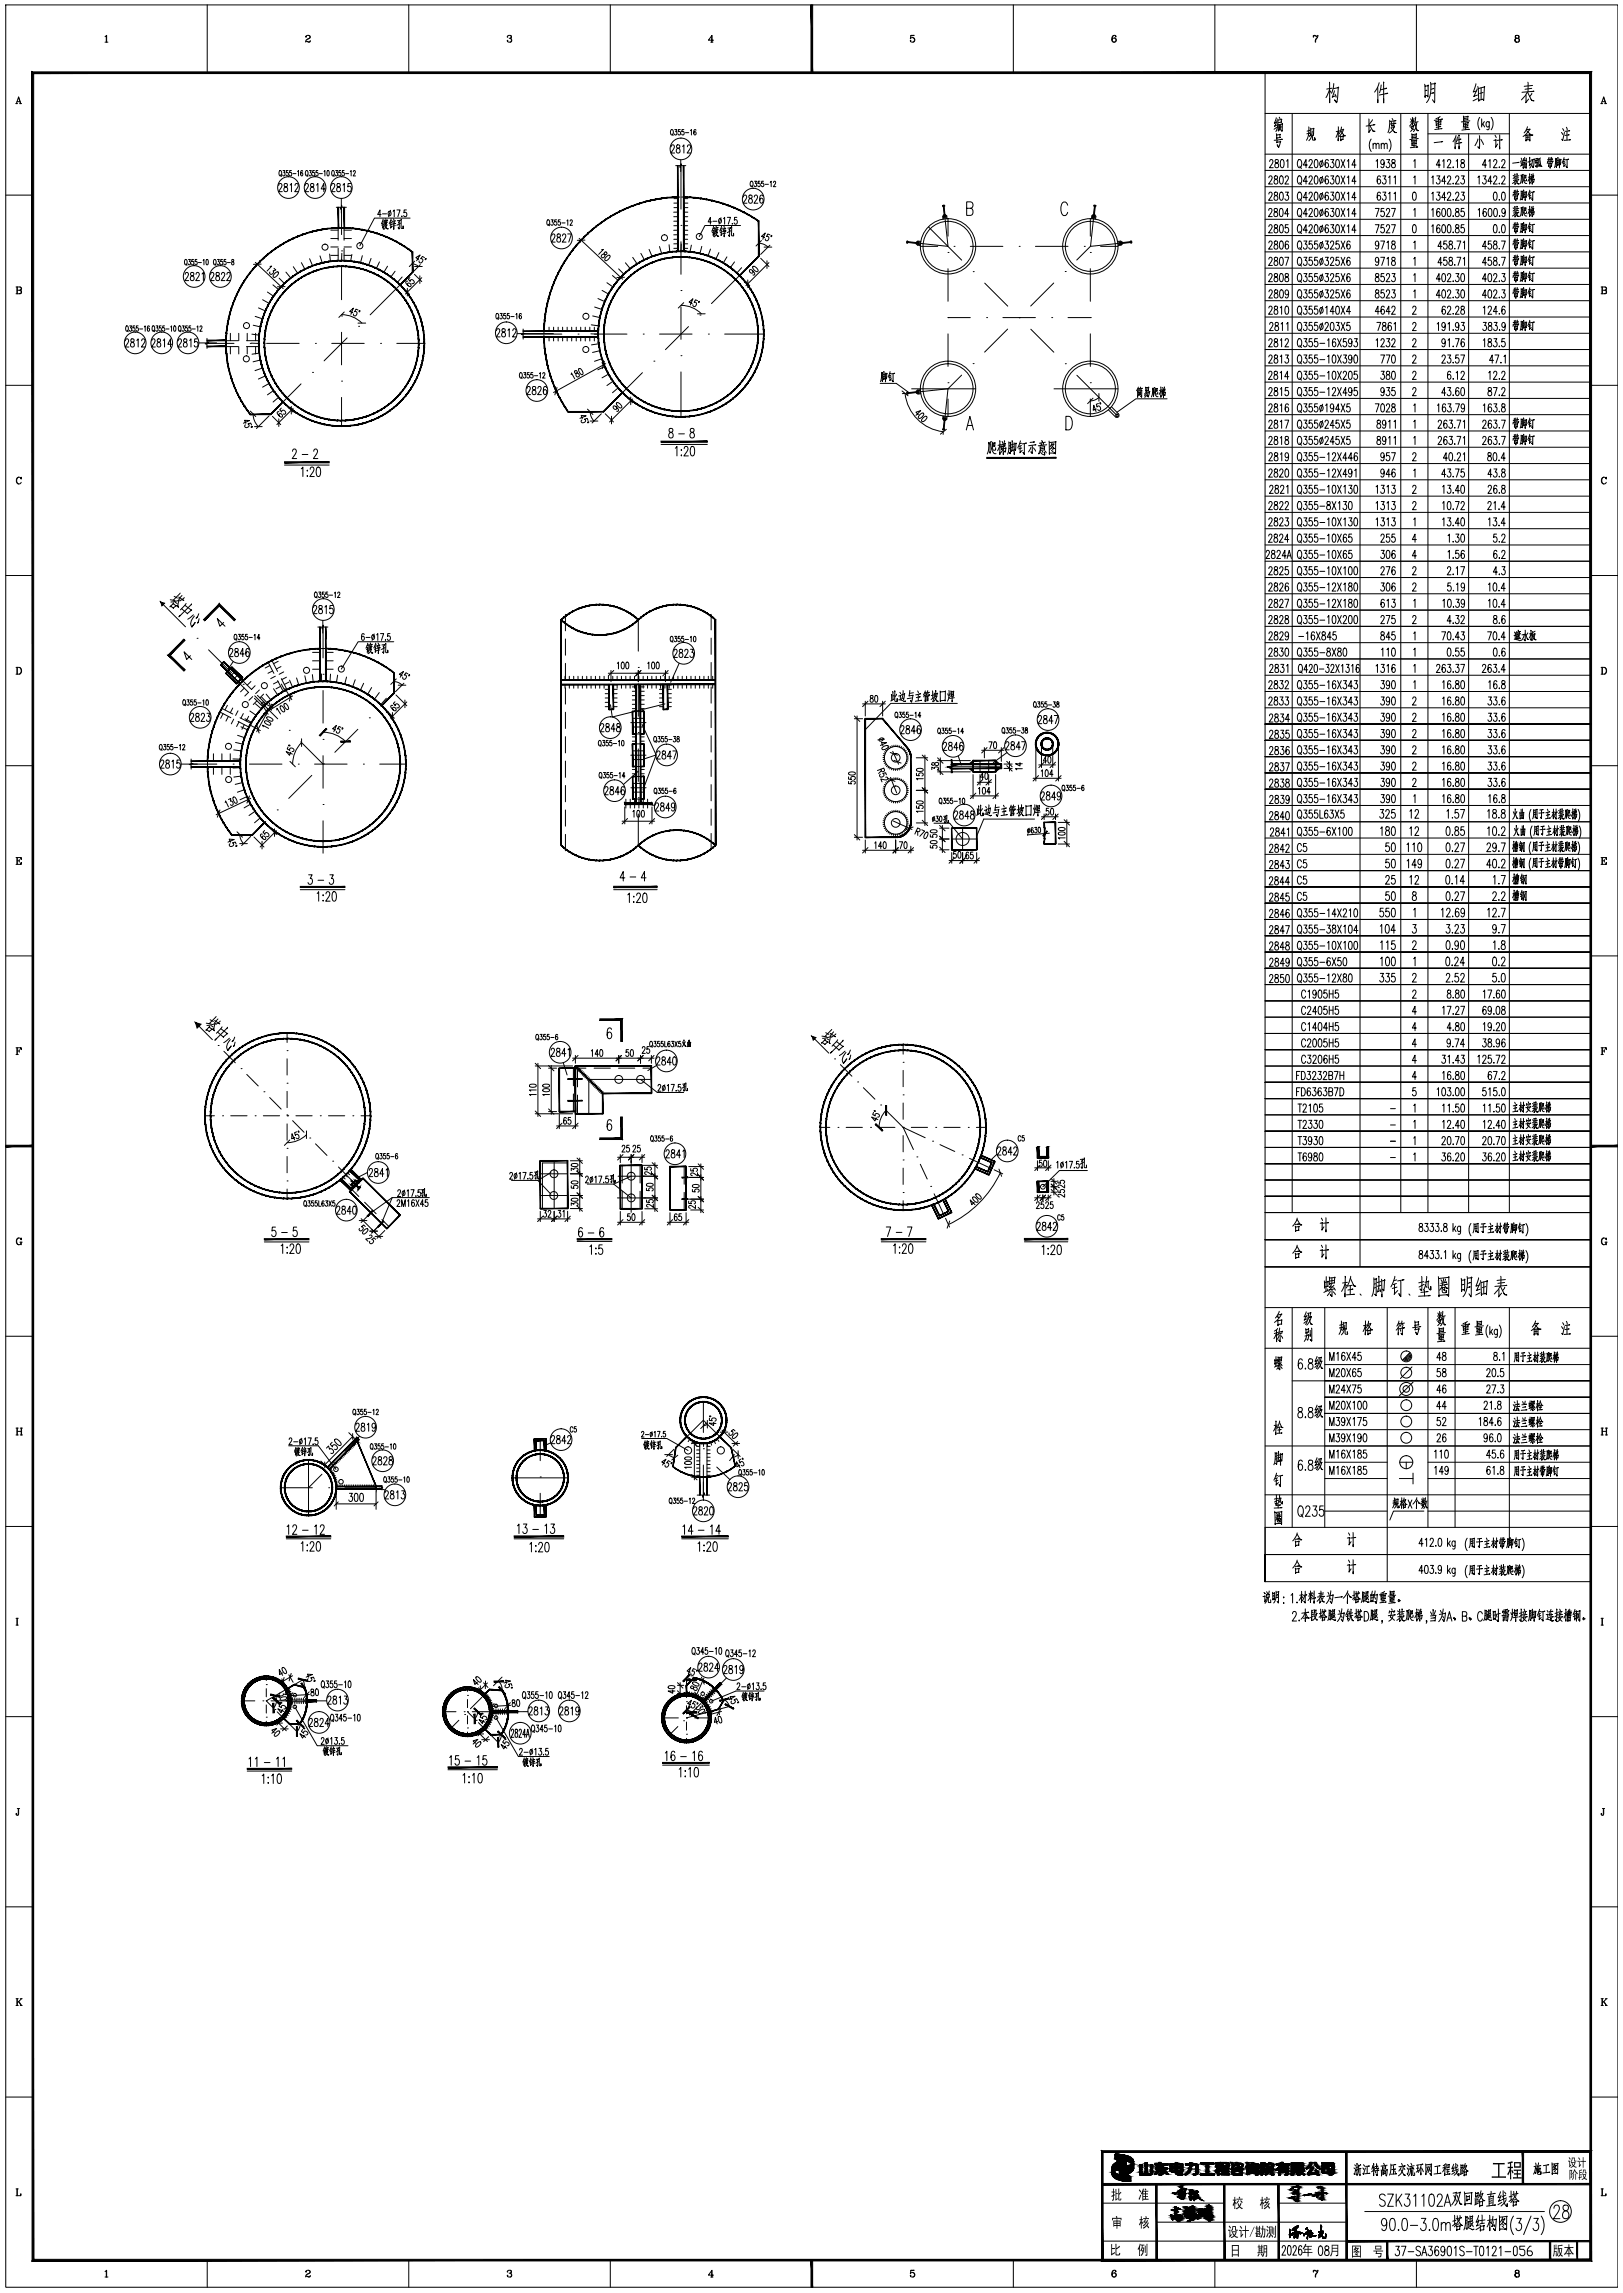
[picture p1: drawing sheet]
<svg xmlns="http://www.w3.org/2000/svg" width="598mm" height="845mm" viewBox="0 0 598 845" stroke-linecap="round" stroke-linejoin="round" font-family="sans-serif">
<!-- layer: 0 -->
<g fill="#000" stroke="#000" stroke-width=".37">
<path d="M234.3 295.1l.1 .8h-.8zM236.1 295.1l.8 .8h-.9zM357 283.1h1.5v1.3zM357 281.5l1.5-1.2v1.2zM366.8 283.1h1.5l-1.5 1.3zM366.8 280.3l1.5 1.2h-1.5zM411 793.8h.5zM413.3 795.9h1.7zM414.9 798.9h2.8zM414.6 795.6h.4zM416.5 796.8h1.1l-.3 .3zM425.7 797.7h4.6z"/>
<path d="M426.9 797h.8zM427.7 798.9h.8zM433 797.2h.8zM434.8 797.6h.9zM435 798.5h.8zM436.9 797.8h4.4zM442.7 797.4h4.5zM448 798.4h1.7zM448.1 796.9h.5zM448.9 796.9h.8zM449.2 796.8h.5zM450.6 798.5h2.2z"/>
<path d="M450.6 798.5h2.1zM454.6 799.4h.3zM454.6 798h.4zM457.4 798.1h.6zM459 798.7h1.1zM459.3 798.7h.8zM459.7 797.8h.6zM460.5 798.2h.3zM462.2 799.2h.5zM466.4 797.2h2.5zM470.2 799.7h.2zM476.9 799.7h.6z"/>
<path d="M479.5 797.4h.8zM481.3 799.1h.4zM485.9 799.1h.4zM485.9 799.1l.4 .1zM412.4 802h.4zM412.7 802.2h3.8zM414.7 801.7h.9zM414.9 801.7h.5zM415.9 803.8h.2zM423.5 800.9h1.1zM423.7 800.9h.9zM425.5 801.1h.4z"/>
<path d="M430 801.1l.3 .1zM431.4 816.2h.3zM431.4 816.1h.2zM431.5 800.2h4.3zM431.5 816.6h.3zM432 817.9h.2zM432.3 814.2h.9zM432.2 816.8h.2zM432.6 816.5h1zM432.9 813.2h.2zM433 816.4h2.3zM433 813.4h.3z"/>
<path d="M432.9 813.2h.1zM433 817.1h.3zM433.1 814h.8zM433 815.8h.2zM433 816.8h.2zM433.3 816.3h1.9zM433.1 817.4h.2zM433.1 813.5h.2zM433.3 817.3h.7zM433.4 813.9h1.2zM433.5 816.3h1.6zM433.5 815.1h.3z"/>
<path d="M433.3 817.5h.2zM433.6 815.1h.2zM433.6 801.3h2.2zM433.7 813.8h.8zM433.8 818.1h.2zM433.9 801.3h1.9zM433.9 816.9h.3zM434 818.4h.4zM434 813.7h.3zM434.1 818.4h.2zM434.4 818h.4zM436.6 815.8h.2z"/>
<path d="M436.6 815.7h.2zM436.7 815.6h.2zM436.7 815.5h.2zM436.7 801.3h.3zM436.8 814.9h.2zM436.9 814.8h.1zM436.9 814.7h.2zM436.9 814.5h.2zM436.9 814.4h.2zM437.2 815.8h.2zM437 813.7h.2zM437 813.9h.2z"/>
<path d="M437 813.4h.2zM437 813.6h.2zM437.3 815.2h.2zM437.4 817.4h.2zM437.5 814.8h.2zM437.7 814.9h.5zM437.8 818.4h.5zM437.6 816.9h.2zM437.6 817h.2zM437.9 814.8h.3zM437.7 816.9h.2zM437.7 816.7h.2z"/>
<path d="M437.7 814.5h.2zM437.8 814.5h.2zM437.8 816.5h.2zM438 816.6h.1zM438.1 814.1h.2zM437.9 814.8h.2zM438 814.3h.2zM438.1 814.2h.2zM438.1 815.8h.2zM438.2 814h.2zM438.3 817.2h.2zM438.7 817.9h.5z"/>
<path d="M438.9 815.9h.6zM438.8 813.3h.2zM439 813h.7zM438.8 817.5h.2zM439 815.4h.1zM439.2 816h.2zM439.3 818h.4zM439.3 816h.1zM439.4 815.5h.2zM439.4 815.3h.2zM439.5 815.1h.2zM439.6 814.3h.2z"/>
<path d="M439.6 813.6h.2zM439.6 814h.2zM439.9 815.8h.8zM439.7 816h.2zM439.8 816.4h.2zM439.8 816.3h.2zM440.2 817h.2zM440 817.3h.2zM440.3 816.8h.2zM440.5 816.4h.2zM440.6 816.1h.2zM442.4 801.4h5z"/>
<path d="M448.5 801.4h.6zM459.4 801.2l.2 .1zM459.4 801.2h.3zM460.1 800.5h.7zM460.2 800.5h.6zM461.2 800.7h1.5zM466.2 801.3h.2zM468.1 801.2h1.3zM468.6 801.4h.2zM473.7 801.1h1zM473.9 801.1h.8zM475.3 810h.2z"/>
<path d="M475.5 806.8h.2zM475.6 806.7h.1zM475.7 806.6h.1zM475.8 806.5h.2zM476.6 809.3h.5zM476.7 809.5h.3zM476.6 808.2h.3zM477 807.4h.4zM476.8 807.8h.2zM476.8 809.3h.2zM476.8 807.7h.3zM476.9 807.5h.2z"/>
<path d="M477.7 807.7h.2zM477.7 811.2h.2zM477.9 801.3h1zM477.8 811.2h.1zM477.8 807.4h.2zM477.8 807.3h.2zM478 807.2h.2zM478 807.1h.2zM480.2 801.4h.4zM481.9 801.3h.6zM482.2 808.5h1zM482.8 800.7h2.9z"/>
<path d="M482.8 808.5h.3zM483.8 809.2h.3zM483.9 809h.7zM485 808h.2zM486 807.9h.2zM486.4 805.6h.2zM486.6 808.3h1.2zM487 810.6h.2zM487.6 808.1h1.2zM487.7 808.1h1.1zM487.8 800.8h2.1zM488.6 808.3h.2z"/>
<path d="M490.2 801h1.1zM490.5 800.9h.9z"/>
<path d="M298.8 1.8l.6 25v-25zM298.8 1.8l.6 25h-.6z"/>
<path d="M11.8 26.5l.6 806v-805.4zM11.8 26.5l.6 806-.6 .6zM12.4 832.5l-.6 .6 574-.6zM11.8 833.1l574-.6 .6 .6zM585.8 27.1v805.4l.6 .6zM586.4 26.5v806.6l-.6-806zM12.4 27.1h573.4l.6-.6zM11.8 26.5h574.6l-574 .6z"/>
<path d="M124.5 76.4l.3 7.6v-7.6zM124.5 76.4l.3 7.6h-.3z"/>
<path d="M126.7 76.4l.3 7.6v-7.6zM126.7 76.4l.3 7.6h-.3z"/>
<path d="M247.7 72.6l2-.1v.2zM247.7 72.6v.2l2-.1zM245.7 72.7l2-.1v.2zM245.7 72.7v.3l2-.2zM243.6 73l2.1-.3v.3zM243.6 73l.1 .2 2-.2zM241.6 73.3l2-.3 .1 .2zM241.6 73.3l.1 .3 2-.4zM239.6 73.7l2-.4 .1 .3zM239.6 73.7l.1 .3 2-.4zM237.7 74.2l1.9-.5 .1 .3zM237.7 74.2v.3l2-.5zM235.7 74.8l2-.6v.3zM235.7 74.8l.1 .2 1.9-.5zM233.8 75.5l1.9-.7 .1 .2zM233.8 75.5l.1 .2 1.9-.7zM231.9 76.2l1.9-.7 .1 .2zM231.9 76.2l.1 .2 1.9-.7zM230 77l1.9-.8 .1 .2zM230 77l.1 .2 1.9-.8zM228.2 77.8l1.8-.8 .1 .2zM228.2 77.8l.1 .3 1.8-.9zM226.4 78.8l1.8-1 .1 .3zM226.4 78.8l.1 .2 1.8-.9zM224.6 79.8l1.8-1 .1 .2zM224.6 79.8l.2 .2 1.7-1zM222.9 80.9l1.7-1.1 .2 .2zM222.9 80.9l.2 .2 1.7-1.1zM221.3 82.1l1.6-1.2 .2 .2zM221.3 82.1l.1 .2 1.7-1.2zM219.6 83.3l1.7-1.2 .1 .2zM219.6 83.3l.2 .2 1.6-1.2zM218.1 84.6l1.5-1.3 .2 .2zM218.1 84.6l.1 .2 1.6-1.3zM216.5 85.9l1.6-1.3 .1 .2zM216.5 85.9l.2 .2 1.5-1.3zM215.1 87.3l1.4-1.4 .2 .2zM215.1 87.3l.1 .2 1.5-1.4zM215.1 87.3l.1 .2-1.5 1.3zM213.7 88.8l.1 .2 1.4-1.5zM213.7 88.8l.1 .2-1.5 1.3zM212.3 90.3l.2 .2 1.3-1.5zM212.3 90.3l.2 .2-1.5 1.4zM211 91.9l.2 .1 1.3-1.5zM211 91.9l.2 .1-1.4 1.5zM211.2 92l-1.4 1.5 .2 .2zM209.8 93.5l.2 .2-1.3 1.5zM210 93.7l-1.3 1.5 .2 .1zM208.7 95.2l.2 .1-1.3 1.6zM208.9 95.3l-1.3 1.6 .2 .1zM207.6 96.9l.2 .1-1.3 1.7zM207.8 97l-1.3 1.7 .3 .1zM206.5 98.7l.3 .1-1.2 1.7zM206.8 98.8l-1.2 1.7 .2 .1zM205.6 100.5l.2 .1-1.1 1.7zM205.8 100.6l-1.1 1.7 .3 .1zM204.7 102.3l.3 .1-1.1 1.8zM205 102.4l-1.1 1.8 .3 .1zM203.9 104.2l.3 .1-1 1.8zM204.2 104.3l-1 1.8 .3 .1zM203.2 106.1l.3 .1-.9 1.8zM203.5 106.2l-.9 1.8 .2 .1zM202.6 108l.2 .1-.8 1.9zM202.8 108.1l-.8 1.9h.2zM202 110h.2l-.7 1.9zM202.2 110l-.7 1.9 .3 .1zM201.5 111.9l.3 .1-.7 1.9zM201.8 112l-.7 1.9 .3 .1zM201.1 113.9l.3 .1-.6 1.9zM201.4 114l-.6 1.9 .2 .1zM200.8 115.9l.2 .1-.5 2zM201 116l-.5 2h.3zM200.5 118h.3l-.4 2zM200.8 118l-.4 2h.2zM200.4 120h.2l-.3 2zM200.6 120l-.3 2h.2z"/>
<path d="M249.6 61l.3 31.6v-31.6zM249.6 61l.3 31.6h-.3z"/>
<path d="M251.8 61l.2 31.6v-31.6zM251.8 61l.2 31.6h-.2z"/>
<path d="M150.6 91.7l1.5 1.1-.2 .2zM150.6 91.7l-.2 .2 1.5 1.1zM149 90.7l1.6 1-.2 .2zM149 90.7l-.1 .2 1.5 1zM147.4 89.7l1.6 1-.1 .2zM147.4 89.7l-.1 .2 1.6 1zM145.8 88.8l1.6 .9-.1 .2zM145.8 88.8l-.1 .2 1.6 .9zM144.1 87.9l1.7 .9-.1 .2zM144.1 87.9l-.1 .3 1.7 .8zM142.4 87.2l1.7 .7-.1 .3zM142.4 87.2l-.1 .2 1.7 .8zM140.7 86.5l1.7 .7-.1 .2zM140.7 86.5l-.1 .2 1.7 .7zM138.9 85.9l1.8 .6-.1 .2zM138.9 85.9v.2l1.7 .6zM137.1 85.3l1.8 .6v.2zM137.1 85.3v.3l1.8 .5zM135.3 84.9l1.8 .4v.3zM135.3 84.9v.2l1.8 .5zM133.5 84.5l1.8 .4v.2zM133.5 84.5l-.1 .3 1.9 .3zM131.6 84.2l1.9 .3-.1 .3zM131.6 84.2v.3l1.8 .3zM129.8 84l1.8 .2v.3zM129.8 84v.3l1.8 .2zM127.9 83.9l1.9 .1v.3zM127.9 83.9v.2l1.9 .2zM126 83.8l1.9 .1v.2zM126 83.8v.3h1.9zM124.2 83.9l1.8-.1v.3zM124.2 83.9v.2h1.8zM122.3 84l1.9-.1v.2zM122.3 84v.2l1.9-.1zM120.5 84.2l1.8-.2v.2zM120.5 84.2v.2l1.8-.2zM118.6 84.4l1.9-.2v.2zM118.6 84.4v.3l1.9-.3zM116.8 84.8l1.8-.4v.3zM116.8 84.8v.2l1.8-.3zM115 85.2l1.8-.4v.2zM115 85.2v.3l1.8-.5zM113.2 85.7l1.8-.5v.3zM113.2 85.7v.3l1.8-.5zM111.4 86.3l1.8-.6v.3zM111.4 86.3l.1 .3 1.7-.6zM109.6 87l1.8-.7 .1 .3zM109.6 87l.1 .2 1.8-.6zM107.9 87.7l1.7-.7 .1 .2zM107.9 87.7l.1 .3 1.7-.8zM106.2 88.6l1.7-.9 .1 .3zM106.2 88.6l.2 .2 1.6-.8zM104.6 89.5l1.6-.9 .2 .2zM104.6 89.5l.1 .2 1.7-.9zM103 90.4l1.6-.9 .1 .2zM103 90.4l.1 .2 1.6-.9zM101.5 91.5l1.5-1.1 .1 .2zM101.5 91.5l.1 .2 1.5-1.1zM99.9 92.6l1.6-1.1 .1 .2zM99.9 92.6l.2 .2 1.5-1.1zM98.5 93.7l1.4-1.1 .2 .2zM98.5 93.7l.1 .2 1.5-1.1zM97.1 95l1.4-1.3 .1 .2zM97.1 95l.1 .2 1.4-1.3zM95.7 96.3l1.4-1.3 .1 .2zM95.7 96.3l.2 .1 1.3-1.2zM95.7 96.3l.2 .1-1.5 1.2zM94.4 97.6l.2 .2 1.3-1.4zM94.4 97.6l.2 .2-1.4 1.2zM93.2 99l.2 .2 1.2-1.4zM93.2 99l.2 .2-1.4 1.3zM92 100.5l.2 .1 1.2-1.4zM92 100.5l.2 .1-1.3 1.4zM92.2 100.6l-1.3 1.4 .2 .1zM90.9 102l.2 .1-1.2 1.4zM91.1 102.1l-1.2 1.4 .2 .1zM89.9 103.5l.2 .1-1.2 1.5zM90.1 103.6l-1.2 1.5 .2 .1zM88.9 105.1l.2 .1-1.1 1.6zM89.1 105.2l-1.1 1.6 .2 .1zM88 106.8l.2 .1-1.1 1.5zM88.2 106.9l-1.1 1.5 .3 .1zM87.1 108.4l.3 .1-1 1.6zM87.4 108.5l-1 1.6 .2 .1zM86.4 110.1l.2 .1-.9 1.7zM86.6 110.2l-.9 1.7 .3 .1zM85.7 111.9l.3 .1-.9 1.7zM86 112l-.9 1.7h.2zM85.1 113.7h.2l-.7 1.7zM85.3 113.7l-.7 1.7 .2 .1zM84.6 115.4l.2 .1-.7 1.8zM84.8 115.5l-.7 1.8h.3zM84.1 117.3h.3l-.6 1.8zM84.4 117.3l-.6 1.8h.2zM83.8 119.1h.2l-.5 1.8zM84 119.1l-.5 1.8 .2 .1zM83.5 120.9l.2 .1-.4 1.8zM83.7 121l-.4 1.8h.2zM83.3 122.8h.2l-.3 1.9zM83.5 122.8l-.3 1.9h.2zM83.2 124.7h.2l-.3 1.8zM83.4 124.7l-.3 1.8h.3zM83.1 126.5h.3l-.2 1.9zM83.4 126.5l-.2 1.9h.2zM83.2 128.4h.2l-.1 1.9zM83.4 128.4l-.1 1.9h.2zM83.3 130.3h.2v1.9zM83.5 130.3v1.9l.2-.1zM83.5 132.2l.2-.1 .1 1.9zM83.7 132.1l.1 1.9h.2zM83.8 134h.2l.2 1.9zM84 134l.2 1.9 .2-.1zM84.2 135.9l.2-.1 .2 1.9zM84.4 135.8l.2 1.9 .3-.1zM84.6 137.7l.3-.1 .2 1.9zM84.9 137.6l.2 1.9 .3-.1zM85.1 139.5l.3-.1 .3 1.9zM85.4 139.4l.3 1.9 .3-.1zM85.7 141.3l.3-.1 .4 1.8zM86 141.2l.4 1.8 .3-.1zM86.4 143l.3-.1 .5 1.9zM86.7 142.9l.5 1.9 .2-.2zM87.2 144.8l.2-.2 .6 1.8zM87.4 144.6l.6 1.8 .3-.1zM88 146.4l.3-.1 .6 1.8zM88.3 146.3l.6 1.8 .3-.2zM88.9 148.1l.3-.2 .7 1.8zM89.2 147.9l.7 1.8 .2-.2zM89.9 149.7l.2-.2 .9 1.7zM90.1 149.5l.9 1.7 .2-.1zM91 151.2l.2-.1 .9 1.7zM91.2 151.1l.9 1.7 .2-.2z"/>
<path d="M279.4 81.5v13h.3zM279.4 81.5h.3v13z"/>
<path d="M277.9 80.2l1.7 1.2-.1 .2zM277.9 80.2l-.2 .2 1.8 1.2zM276 79.2l1.9 1-.2 .2zM276 79.2l-.1 .2 1.8 1zM274.2 78.1l1.8 1.1-.1 .2zM274.2 78.1l-.1 .3 1.8 1zM272.3 77.2l1.9 .9-.1 .3zM272.3 77.2l-.1 .2 1.9 1zM270.4 76.4l1.9 .8-.1 .2zM270.4 76.4l-.1 .2 1.9 .8zM268.4 75.6l2 .8-.1 .2zM268.4 75.6l-.1 .2 2 .8zM266.4 74.9l2 .7-.1 .2zM266.4 74.9l-.1 .2 2 .7zM264.4 74.3l2 .6-.1 .2zM264.4 74.3l-.1 .2 2 .6zM262.3 73.8l2.1 .5-.1 .2zM262.3 73.8v.2l2 .5zM260.3 73.4l2 .4v.2zM260.3 73.4l-.1 .2 2.1 .4zM258.2 73l2.1 .4-.1 .2zM258.2 73v.3l2 .3zM256.1 72.7l2.1 .3v.3zM256.1 72.7v.3l2.1 .3zM254 72.6l2.1 .1v.3zM254 72.6v.2l2.1 .2zM251.9 72.5l2.1 .1v.2zM251.9 72.5v.2l2.1 .1z"/>
<path d="M151.9 100.3l-4.6 4.6 .2 .1zM151.9 100.3l.2 .1-4.6 4.6z"/>
<path d="M151.9 92.9v7.5h.2zM151.9 92.9h.2v7.5z"/>
<path d="M272.4 101.4l.2 .2 6.8-7.2zM279.4 94.4l.2 .1-7 7.1z"/>
<path d="M76.3 125.3v.3l7-.3zM76.3 125.6l7-.3v.3z"/>
<path d="M76.3 127.5v.3l7-.3zM76.3 127.8l7-.3v.3z"/>
<path d="M154.4 126.5l-.1 1.6h-.2zM154.1 126.5v1.6l.3-1.6zM154.3 125l.1 1.5h-.3zM154.1 125v1.5l.2-1.5zM154.2 123.4l.1 1.6h-.2zM154 123.5l.1 1.5 .1-1.6zM154 121.9l.2 1.5-.2 .1zM153.8 122l.2 1.5v-1.6zM153.7 120.4l.3 1.5-.2 .1zM153.5 120.5l.3 1.5-.1-1.6zM153.4 118.9l.3 1.5-.2 .1zM153.1 119l.4 1.5-.1-1.6zM152.9 117.4l.5 1.5-.3 .1zM152.7 117.5l.4 1.5-.2-1.6zM152.4 116l.5 1.4-.2 .1zM152.1 116l.6 1.5-.3-1.5zM151.7 114.5l.7 1.5h-.3zM151.5 114.7l.6 1.3-.4-1.5zM151.1 113.1l.6 1.4-.2 .2zM150.8 113.3l.7 1.4-.4-1.6zM150.3 111.8l.8 1.3-.3 .2zM150.1 111.9l.7 1.4-.5-1.5zM149.5 110.5l.8 1.3-.2 .1zM149.3 110.7l.8 1.2-.6-1.4zM148.6 109.3l.9 1.2-.2 .2zM148.4 109.4l.9 1.3-.7-1.4zM147.6 108l1 1.3-.2 .1zM147.4 108.2l1 1.2-.8-1.4zM146.6 106.9l1 1.1-.2 .2zM146.6 106.9l-.2 .2 1 1.1zM145.5 105.8l1.1 1.1-.2 .2zM145.3 106l1.1 1.1-.9-1.3zM144.3 104.8l1.2 1-.2 .2zM144.3 104.8l-.1 .2 1.1 1zM143.1 103.8l1.2 1-.1 .2zM143.1 103.8l-.1 .2 1.2 1zM141.9 102.9l1.2 .9-.1 .2zM141.9 102.9l-.2 .2 1.3 .9zM140.5 102.1l1.4 .8-.2 .2zM140.5 102.1l-.1 .2 1.3 .8zM139.2 101.3l1.3 .8-.1 .2zM139.2 101.3l-.1 .2 1.3 .8zM137.8 100.6l1.4 .7-.1 .2zM137.8 100.6l-.1 .3 1.4 .6zM136.4 100l1.4 .6-.1 .3zM136.4 100l-.1 .2 1.4 .7zM135 99.5l1.4 .5-.1 .2zM135 99.5l-.1 .2 1.4 .5zM133.5 99l1.5 .5-.1 .2zM133.5 99l-.1 .3 1.5 .4zM132 98.7l1.5 .3-.1 .3zM132 98.7l-.1 .2 1.5 .4zM130.5 98.4l1.5 .3-.1 .2zM130.5 98.4l-.1 .2 1.5 .3zM128.9 98.1l1.6 .3-.1 .2zM128.9 98.1v.3l1.5 .2zM127.4 98l1.5 .1v.3zM127.4 98v.3l1.5 .1zM125.8 98h1.6v.3zM125.8 98v.2l1.6 .1zM124.3 98h1.5v.2zM124.3 98v.3l1.5-.1zM122.7 98.1l1.6-.1v.3zM122.7 98.1l.1 .3 1.5-.1zM121.2 98.4l1.5-.3 .1 .3zM121.2 98.4v.2l1.6-.2zM119.7 98.7l1.5-.3v.2zM119.7 98.7v.2l1.5-.3zM118.2 99l1.5-.3v.2zM118.2 99l.1 .3 1.4-.4zM116.7 99.5l1.5-.5 .1 .3zM116.7 99.5l.1 .2 1.5-.4zM115.3 100l1.4-.5 .1 .2zM115.3 100l.1 .2 1.4-.5zM113.8 100.6l1.5-.6 .1 .2zM113.8 100.6l.1 .3 1.5-.7zM112.5 101.3l1.3-.7 .1 .3zM112.5 101.3l.1 .2 1.3-.6zM111.1 102.1l1.4-.8 .1 .2zM111.1 102.1l.1 .2 1.4-.8zM109.8 102.9l1.3-.8 .1 .2zM109.8 102.9l.1 .2 1.3-.8zM108.5 103.8l1.3-.9 .1 .2zM108.5 103.8l.2 .2 1.2-.9zM107.3 104.8l1.2-1 .2 .2zM107.3 104.8l.2 .2 1.2-1zM106.2 105.8l1.1-1 .2 .2zM106.2 105.8l.2 .2 1.1-1zM105.1 106.9l1.1-1.1 .2 .2zM105.1 106.9l.2 .2 1.1-1.1zM105.1 106.9l.2 .2-1.2 .9zM104.1 108l.2 .2 1-1.1zM104.1 108l.2 .2-1.2 1.1zM103.1 109.3l.2 .1 1-1.2zM103.1 109.3l.2 .1-1.1 1.1zM103.3 109.4l-1.1 1.1 .2 .2zM102.2 110.5l.2 .2-1 1.1zM102.4 110.7l-1 1.1 .2 .1zM101.4 111.8l.2 .1-1 1.2zM101.6 111.9l-1 1.2 .2 .2zM100.6 113.1l.2 .2-.9 1.2zM100.8 113.3l-.9 1.2 .2 .2zM99.9 114.5l.2 .2-.8 1.3zM100.1 114.7l-.8 1.3h.2zM99.3 116h.2l-.7 1.4zM99.5 116l-.7 1.4 .2 .1zM98.8 117.4l.2 .1-.7 1.4zM99 117.5l-.7 1.4 .3 .1zM98.3 118.9l.3 .1-.7 1.4zM98.6 119l-.7 1.4 .3 .1zM97.9 120.4l.3 .1-.6 1.4zM98.2 120.5l-.6 1.4 .3 .1zM97.6 121.9l.3 .1-.4 1.4zM97.9 122l-.4 1.4 .2 .1zM97.5 123.4l.2 .1-.4 1.5zM97.7 123.5l-.4 1.5h.3zM97.3 125h.3l-.3 1.5zM97.6 125l-.3 1.5h.2zM97.3 126.5h.2l-.2 1.6zM97.5 126.5l-.2 1.6h.3zM97.3 128.1h.3l-.1 1.5zM97.6 128.1l-.1 1.5h.2zM97.5 129.6h.2l-.1 1.6zM97.7 129.6l-.1 1.6 .3-.1zM97.6 131.2l.3-.1v1.6zM97.9 131.1v1.6l.3-.1zM97.9 132.7l.3-.1 .1 1.6zM98.2 132.6l.1 1.6 .3-.1zM98.3 134.2l.3-.1 .2 1.6zM98.6 134.1l.2 1.6 .2-.1zM98.8 135.7l.2-.1 .3 1.5zM99 135.6l.3 1.5 .2-.1zM99.3 137.1l.2-.1 .4 1.5zM99.5 137l.4 1.5 .2-.1zM99.9 138.5l.2-.1 .5 1.5zM100.1 138.4l.5 1.5 .2-.1zM100.6 139.9l.2-.1 .6 1.5zM100.8 139.8l.6 1.5 .2-.2zM101.4 141.3l.2-.2 .6 1.5zM101.6 141.1l.6 1.5 .2-.2zM102.2 142.6l.2-.2 .7 1.4zM102.4 142.4l.7 1.4 .2-.1zM103.1 143.8l.2-.1 .8 1.3zM103.3 143.7l.8 1.3 .2-.1zM104.1 145l.2-.1 .8 1.3zM104.3 144.9l.8 1.3 .2-.2zM105.1 146.2l.2-.2 .9 1.3zM105.3 146l.9 1.3 .2-.2zM106.4 147.1l.9 1.2-1.1-1zM106.4 147.1l.9 1.2 .2-.2zM107.5 148.1l1 1.2-1.2-1zM107.5 148.1l1 1.2 .2-.2zM108.7 149.1l1.1 1.1-1.3-.9zM108.7 149.1l1.1 1.1 .1-.2zM109.9 150l1.2 1-1.3-.8zM109.9 150l1.2 1 .1-.2zM111.2 150.8l1.3 1-1.4-.8zM111.2 150.8l1.3 1 .1-.3zM112.6 151.5l1.2 1-1.3-.7zM112.6 151.5l1.2 1 .1-.3zM113.9 152.2l1.4 .9-1.5-.6zM113.9 152.2l1.4 .9 .1-.3zM115.4 152.8l1.3 .8-1.4-.5zM115.4 152.8l1.3 .8 .1-.2zM116.8 153.4l1.4 .6-1.5-.4zM116.8 153.4l1.4 .6 .1-.2zM118.3 153.8l1.4 .6-1.5-.4zM118.3 153.8l1.4 .6v-.2zM119.7 154.2l1.5 .5-1.5-.3zM119.7 154.2l1.5 .5v-.2zM121.2 154.5l1.5 .4-1.5-.2zM121.2 154.5l1.5 .4 .1-.2zM122.8 154.7l1.5 .4-1.6-.2zM122.8 154.7l1.5 .4v-.3zM124.3 154.8l1.5 .3h-1.5zM124.3 154.8l1.5 .3v-.3zM125.8 154.8l1.6 .3h-1.6zM125.8 154.8l1.6 .3v-.3zM127.4 154.8l1.5 .1-1.5 .2zM127.4 154.8l1.5 .1v-.2zM128.9 154.7h1.6l-1.6 .2zM128.9 154.7h1.6l-.1-.2zM130.4 154.5l1.6-.1-1.5 .3zM130.4 154.5l1.6-.1-.1-.2zM131.9 154.2l1.6-.2-1.5 .4zM131.9 154.2l1.6-.2-.1-.2zM133.4 153.8l1.6-.2-1.5 .4zM133.4 153.8l1.6-.2-.1-.2zM134.9 153.4l1.5-.3-1.4 .5zM134.9 153.4l1.5-.3-.1-.3zM136.3 152.8l1.5-.3-1.4 .6zM136.3 152.8l1.5-.3-.1-.3zM137.7 152.2l1.5-.4-1.4 .7zM137.7 152.2l1.5-.4-.1-.3zM139.1 151.5l1.4-.5-1.3 .8zM139.1 151.5l1.4-.5-.1-.2zM140.4 150.8l1.5-.6-1.4 .8zM140.4 150.8l1.5-.6-.2-.2zM141.7 150l1.4-.7-1.2 .9zM141.7 150l1.4-.7-.1-.2zM143 149.1l1.3-.8-1.2 1zM143 149.1l1.3-.8-.1-.2zM144.2 148.1l1.3-.8-1.2 1zM144.2 148.1l1.3-.8-.2-.2zM145.3 147.1l1.3-.9-1.1 1.1zM146.4 146l-1.1 1.1 1.3-.9zM146.4 146l1.2-1-1 1.2zM147.4 144.9l-1 1.1 1.2-1zM147.4 144.9l1.2-1.1-1 1.2zM148.4 143.7l-1 1.2 1.2-1.1zM148.4 143.7l1.1-1.1-.9 1.2zM149.3 142.4l-.9 1.3 1.1-1.1zM150.3 141.3l-.8 1.3-.2-.2zM150.1 141.1l-.8 1.3 1-1.1zM151.1 139.9l-.8 1.4-.2-.2zM150.8 139.8l-.7 1.3 1-1.2zM151.7 138.5l-.6 1.4-.3-.1zM151.5 138.4l-.7 1.4 .9-1.3zM152.4 137.1l-.7 1.4-.2-.1zM152.1 137l-.6 1.4 .9-1.3zM152.9 135.7l-.5 1.4-.3-.1zM152.7 135.6l-.6 1.4 .8-1.3zM153.4 134.2l-.5 1.5-.2-.1zM153.1 134.1l-.4 1.5 .7-1.4zM153.7 132.7l-.3 1.5-.3-.1zM153.5 132.6l-.4 1.5 .6-1.4zM154 131.2l-.3 1.5-.2-.1zM153.8 131.1l-.3 1.5 .5-1.4zM154.2 129.6l-.2 1.6-.2-.1zM154 129.6l-.2 1.5 .4-1.5zM154.3 128.1l-.1 1.5h-.2zM154.1 128.1l-.1 1.5 .3-1.5z"/>
<path d="M156.5 126.5l-.1 1.6h-.2zM156.2 126.5v1.6l.3-1.6zM156.4 124.9l.1 1.6h-.3zM156.2 124.9v1.6l.2-1.6zM156.3 123.3l.1 1.6h-.2zM156 123.4l.2 1.5 .1-1.6zM156.1 121.7l.2 1.6-.3 .1zM155.8 121.8l.2 1.6 .1-1.7zM155.8 120.2l.3 1.5-.3 .1zM155.6 120.2l.2 1.6v-1.6zM155.4 118.6l.4 1.6h-.2zM155.2 118.7l.4 1.5-.2-1.6zM155 117.1l.4 1.5-.2 .1zM154.7 117.2l.5 1.5-.2-1.6zM154.4 115.6l.6 1.5-.3 .1zM154.2 115.6l.5 1.6-.3-1.6zM153.8 114.1l.6 1.5h-.2zM153.6 114.2l.6 1.4-.4-1.5zM153.1 112.6l.7 1.5-.2 .1zM152.9 112.7l.7 1.5-.5-1.6zM152.4 111.2l.7 1.4-.2 .1zM152.1 111.4l.8 1.3-.5-1.5zM151.5 109.8l.9 1.4-.3 .2zM151.3 110l.8 1.4-.6-1.6zM150.6 108.5l.9 1.3-.2 .2zM150.4 108.7l.9 1.3-.7-1.5zM149.6 107.3l1 1.2-.2 .2zM149.4 107.4l1 1.3-.8-1.4zM148.6 106l1 1.3-.2 .1zM148.4 106.2l1 1.2-.8-1.4zM147.5 104.9l1.1 1.1-.2 .2zM147.3 105l1.1 1.2-.9-1.3zM146.3 103.8l1.2 1.1-.2 .1zM146.3 103.8l-.1 .2 1.1 1zM145.1 102.7l1.2 1.1-.1 .2zM145.1 102.7l-.2 .2 1.3 1.1zM143.8 101.8l1.3 .9-.2 .2zM143.8 101.8l-.1 .2 1.2 .9zM142.5 100.9l1.3 .9-.1 .2zM142.5 100.9l-.1 .2 1.3 .9zM141.1 100l1.4 .9-.1 .2zM141.1 100l-.1 .2 1.4 .9zM139.7 99.2l1.4 .8-.1 .2zM139.7 99.2l-.1 .3 1.4 .7zM138.3 98.5l1.4 .7-.1 .3zM138.3 98.5l-.1 .3 1.4 .7zM136.8 97.9l1.5 .6-.1 .3zM136.8 97.9l-.1 .3 1.5 .6zM135.3 97.4l1.5 .5-.1 .3zM135.3 97.4l-.1 .2 1.5 .6zM133.8 97l1.5 .4-.1 .2zM133.8 97l-.1 .2 1.5 .4zM132.2 96.6l1.6 .4-.1 .2zM132.2 96.6l-.1 .2 1.6 .4zM130.6 96.3l1.6 .3-.1 .2zM130.6 96.3v.2l1.5 .3zM129 96.1l1.6 .2v.2zM129 96.1v.2l1.6 .2zM127.4 95.9l1.6 .2v.2zM127.4 95.9v.3l1.6 .1zM125.8 95.9h1.6v.3zM125.8 95.9v.3h1.6zM124.2 95.9h1.6v.3zM124.2 95.9v.3h1.6zM122.6 96.1l1.6-.2v.3zM122.6 96.1l.1 .2 1.5-.1zM121 96.3l1.6-.2 .1 .2zM121 96.3l.1 .2 1.6-.2zM119.5 96.6l1.5-.3 .1 .2zM119.5 96.6v.2l1.6-.3zM117.9 97l1.6-.4v.2zM117.9 97l.1 .2 1.5-.4zM116.4 97.4l1.5-.4 .1 .2zM116.4 97.4v.2l1.6-.4zM114.9 97.9l1.5-.5v.2zM114.9 97.9v.3l1.5-.6zM113.4 98.5l1.5-.6v.3zM113.4 98.5l.1 .3 1.4-.6zM111.9 99.2l1.5-.7 .1 .3zM111.9 99.2l.1 .3 1.5-.7zM110.5 100l1.4-.8 .1 .3zM110.5 100l.1 .2 1.4-.7zM109.2 100.9l1.3-.9 .1 .2zM109.2 100.9l.1 .2 1.3-.9zM107.8 101.8l1.4-.9 .1 .2zM107.8 101.8l.2 .2 1.3-.9zM106.6 102.7l1.2-.9 .2 .2zM106.6 102.7l.1 .2 1.3-.9zM105.3 103.8l1.3-1.1 .1 .2zM105.3 103.8l.2 .2 1.2-1.1zM104.2 104.9l1.1-1.1 .2 .2zM104.2 104.9l.2 .1 1.1-1zM104.2 104.9l.2 .1-1.3 1zM103.1 106l.2 .2 1.1-1.2zM103.1 106l.2 .2-1.3 1.1zM102 107.3l.2 .1 1.1-1.2zM102 107.3l.2 .1-1.2 1.1zM101 108.5l.3 .2 .9-1.3zM101 108.5l.3 .2-1.2 1.1zM101.3 108.7l-1.2 1.1 .3 .2zM100.1 109.8l.3 .2-1.1 1.2zM100.4 110l-1.1 1.2 .2 .2zM99.3 111.2l.2 .2-.9 1.2zM99.5 111.4l-.9 1.2 .2 .1zM98.6 112.6l.2 .1-.9 1.4zM98.8 112.7l-.9 1.4 .2 .1zM97.9 114.1l.2 .1-.9 1.4zM98.1 114.2l-.9 1.4h.3zM97.2 115.6h.3l-.8 1.5zM97.5 115.6l-.8 1.5 .2 .1zM96.7 117.1l.2 .1-.7 1.4zM96.9 117.2l-.7 1.4 .3 .1zM96.2 118.6l.3 .1-.6 1.5zM96.5 118.7l-.6 1.5h.2zM95.9 120.2h.2l-.5 1.5zM96.1 120.2l-.5 1.5 .2 .1zM95.6 121.7l.2 .1-.4 1.5zM95.8 121.8l-.4 1.5 .2 .1zM95.4 123.3l.2 .1-.4 1.5zM95.6 123.4l-.4 1.5h.3zM95.2 124.9h.3l-.3 1.6zM95.5 124.9l-.3 1.6h.3zM95.2 126.5h.3l-.3 1.6zM95.5 126.5l-.3 1.6h.3zM95.2 128.1h.3l-.1 1.6zM95.5 128.1l-.1 1.6h.2zM95.4 129.7h.2v1.6zM95.6 129.7v1.6h.2zM95.6 131.3h.2l.1 1.6zM95.8 131.3l.1 1.6h.2zM95.9 132.9h.2l.1 1.6zM96.1 132.9l.1 1.6 .3-.1zM96.2 134.5l.3-.1 .2 1.6zM96.5 134.4l.2 1.6 .2-.1zM96.7 136l.2-.1 .3 1.6zM96.9 135.9l.3 1.6 .3-.1zM97.2 137.5l.3-.1 .4 1.6zM97.5 137.4l.4 1.6 .2-.1zM97.9 139l.2-.1 .5 1.5zM98.1 138.9l.5 1.5 .2-.1zM98.6 140.4l.2-.1 .5 1.6zM98.8 140.3l.5 1.6 .2-.2zM99.3 141.9l.2-.2 .6 1.5zM99.5 141.7l.6 1.5 .3-.1zM100.1 143.2l.3-.1 .6 1.4zM100.4 143.1l.6 1.4 .3-.1zM101 144.5l.3-.1 .7 1.4zM101.3 144.4l.7 1.4 .2-.1zM102 145.8l.2-.1 .9 1.3zM102.2 145.7l.9 1.3 .2-.1zM103.1 147l.2-.1 .9 1.3zM103.3 146.9l.9 1.3 .2-.2zM104.4 148l.9 1.3-1.1-1.1zM104.4 148l.9 1.3 .2-.2zM105.5 149.1l1.1 1.2-1.3-1zM105.5 149.1l1.1 1.2 .1-.2zM106.7 150.1l1.1 1.2-1.2-1zM106.7 150.1l1.1 1.2 .2-.2zM108 151.1l1.2 1.1-1.4-.9zM108 151.1l1.2 1.1 .1-.2zM109.3 152l1.2 1.1-1.3-.9zM109.3 152l1.2 1.1 .1-.3zM110.6 152.8l1.3 1-1.4-.7zM110.6 152.8l1.3 1 .1-.2zM112 153.6l1.4 .9-1.5-.7zM112 153.6l1.4 .9 .1-.2zM113.5 154.3l1.4 .8-1.5-.6zM113.5 154.3l1.4 .8v-.2zM114.9 154.9l1.5 .8-1.5-.6zM114.9 154.9l1.5 .8v-.3zM116.4 155.4l1.5 .7-1.5-.4zM116.4 155.4l1.5 .7 .1-.2zM118 155.9l1.5 .6-1.6-.4zM118 155.9l1.5 .6v-.3zM119.5 156.2l1.5 .6-1.5-.3zM119.5 156.2l1.5 .6 .1-.3zM121.1 156.5l1.5 .5-1.6-.2zM121.1 156.5l1.5 .5 .1-.2zM122.7 156.8l1.5 .3-1.6-.1zM122.7 156.8l1.5 .3v-.2zM124.2 156.9l1.6 .3-1.6-.1zM124.2 156.9l1.6 .3v-.3zM125.8 156.9l1.6 .2-1.6 .1zM125.8 156.9l1.6 .2v-.2zM127.4 156.9l1.6 .1-1.6 .1zM127.4 156.9l1.6 .1v-.2zM129 156.8h1.6l-1.6 .2zM129 156.8h1.6v-.3zM130.6 156.5h1.6l-1.6 .3zM130.6 156.5h1.6l-.1-.3zM132.1 156.2l1.7-.1-1.6 .4zM132.1 156.2l1.7-.1-.1-.2zM133.7 155.9l1.6-.2-1.5 .4zM133.7 155.9l1.6-.2-.1-.3zM135.2 155.4l1.6-.3-1.5 .6zM135.2 155.4l1.6-.3-.1-.2zM136.7 154.9l1.6-.4-1.5 .6zM136.7 154.9l1.6-.4-.1-.2zM138.2 154.3l1.5-.5-1.4 .7zM138.2 154.3l1.5-.5-.1-.2zM139.6 153.6l1.5-.5-1.4 .7zM139.6 153.6l1.5-.5-.1-.3zM141 152.8l1.5-.6-1.4 .9zM141 152.8l1.5-.6-.1-.2zM142.4 152l1.4-.7-1.3 .9zM142.4 152l1.4-.7-.1-.2zM143.7 151.1l1.4-.8-1.3 1zM143.7 151.1l1.4-.8-.2-.2zM144.9 150.1l1.4-.8-1.2 1zM144.9 150.1l1.4-.8-.1-.2zM146.2 149.1l1.3-.9-1.2 1.1zM146.2 149.1l1.3-.9-.2-.2zM147.3 148l1.3-1-1.1 1.2zM148.4 146.9l-1.1 1.1 1.3-1zM148.4 146.9l1.2-1.1-1 1.2zM149.4 145.7l-1 1.2 1.2-1.1zM149.4 145.7l1.2-1.2-1 1.3zM150.4 144.4l-1 1.3 1.2-1.2zM151.5 143.2l-.9 1.3-.2-.1zM151.3 143.1l-.9 1.3 1.1-1.2zM152.4 141.9l-.9 1.3-.2-.1zM152.1 141.7l-.8 1.4 1.1-1.2zM153.1 140.4l-.7 1.5-.3-.2zM152.9 140.3l-.8 1.4 1-1.3zM153.8 139l-.7 1.4-.2-.1zM153.6 138.9l-.7 1.4 .9-1.3zM154.4 137.5l-.6 1.5-.2-.1zM154.2 137.4l-.6 1.5 .8-1.4zM155 136l-.6 1.5-.2-.1zM154.7 135.9l-.5 1.5 .8-1.4zM155.4 134.5l-.4 1.5-.3-.1zM155.2 134.4l-.5 1.5 .7-1.4zM155.8 132.9l-.4 1.6-.2-.1zM155.6 132.9l-.4 1.5 .6-1.5zM156.1 131.3l-.3 1.6h-.2zM155.8 131.3l-.2 1.6 .5-1.6zM156.3 129.7l-.2 1.6h-.3zM156 129.7l-.2 1.6 .5-1.6zM156.4 128.1l-.1 1.6h-.3zM156.2 128.1l-.2 1.6 .4-1.6z"/>
<path d="M192.7 121.9v.2l27.7-.2zM192.7 122.1l27.7-.2v.2z"/>
<path d="M192.7 124.1v.2l27.7-.2zM192.7 124.3l27.7-.2v.2z"/>
<path d="M200.3 124.2h.2l-.1 2.1zM200.5 124.2l-.1 2.1h.2zM200.4 126.3h.2v2.1zM200.6 126.3v2.1l.2-.1zM200.6 128.4l.2-.1v2.2zM200.8 128.3v2.2l.3-.1zM200.8 130.5l.3-.1v2.1zM201.1 130.4v2.1h.3zM201.1 132.5h.3l.2 2.1zM201.4 132.5l.2 2.1 .2-.1zM201.6 134.6l.2-.1 .3 2.1zM201.8 134.5l.3 2.1h.3zM202.1 136.6h.3l.3 2.1zM202.4 136.6l.3 2.1 .2-.1zM202.7 138.7l.2-.1 .5 2zM202.9 138.6l.5 2h.2zM203.4 140.6h.2l.6 2zM203.6 140.6l.6 2 .2-.1zM204.2 142.6l.2-.1 .6 2zM204.4 142.5l.6 2 .3-.1zM205 144.5l.3-.1 .7 2zM205.3 144.4l.7 2 .2-.1zM206 146.4l.2-.1 .8 1.9zM206.2 146.3l.8 1.9 .2-.1zM207 148.2l.2-.1 .8 2zM207.2 148.1l.8 2 .3-.2zM208 150.1l.3-.2 .9 1.9zM208.3 149.9l.9 1.9 .2-.1z"/>
<path d="M279.5 123.1l-.1 1.5h-.2zM279.2 123.1v1.5l.3-1.5zM279.4 121.6l.1 1.5h-.3zM279.2 121.6v1.5l.2-1.5zM279.3 120l.1 1.6h-.2zM279 120l.2 1.6 .1-1.6zM279.1 118.5l.2 1.5h-.3zM278.8 118.5l.2 1.5 .1-1.5zM278.8 117l.3 1.5h-.3zM278.5 117l.3 1.5v-1.5zM278.4 115.5l.4 1.5h-.3zM278.2 115.5l.3 1.5-.1-1.5zM278 114l.4 1.5h-.2zM277.7 114.1l.5 1.4-.2-1.5zM277.4 112.5l.6 1.5-.3 .1zM277.2 112.6l.5 1.5-.3-1.6zM276.8 111.1l.6 1.4-.2 .1zM276.6 111.2l.6 1.4-.4-1.5zM276.1 109.7l.7 1.4-.2 .1zM275.9 109.8l.7 1.4-.5-1.5zM275.4 108.4l.7 1.3-.2 .1zM275.1 108.5l.8 1.3-.5-1.4zM274.5 107.1l.9 1.3-.3 .1zM274.3 107.2l.8 1.3-.6-1.4zM273.6 105.8l.9 1.3-.2 .1zM273.4 106l.9 1.2-.7-1.4zM272.7 104.6l.9 1.2-.2 .2zM272.5 104.8l.9 1.2-.7-1.4zM271.6 103.5l1.1 1.1-.2 .2zM271.4 103.6l1.1 1.2-.9-1.3zM270.5 102.4l1.1 1.1-.2 .1zM270.5 102.4l-.1 .1 1 1.1zM269.4 101.3l1.1 1.1-.1 .1zM269.4 101.3l-.2 .2 1.2 1zM268.2 100.4l1.2 .9-.2 .2zM268.2 100.4l-.2 .2 1.2 .9zM266.9 99.5l1.3 .9-.2 .2zM266.9 99.5l-.1 .2 1.2 .9zM265.6 98.6l1.3 .9-.1 .2zM265.6 98.6l-.1 .2 1.3 .9zM264.3 97.9l1.3 .7-.1 .2zM264.3 97.9l-.1 .2 1.3 .7zM262.9 97.2l1.4 .7-.1 .2zM262.9 97.2l-.1 .2 1.4 .7zM261.5 96.6l1.4 .6-.1 .2zM261.5 96.6l-.1 .2 1.4 .6zM260 96l1.5 .6-.1 .2zM260 96l-.1 .3 1.5 .5zM258.5 95.6l1.5 .4-.1 .3zM258.5 95.6v.2l1.4 .5zM257 95.2l1.5 .4v.2zM257 95.2v.3l1.5 .3zM255.5 94.9l1.5 .3v.3zM255.5 94.9v.3l1.5 .3zM254 94.7l1.5 .2v.3zM254 94.7v.2l1.5 .3zM252.4 94.6l1.6 .1v.2zM252.4 94.6v.2l1.6 .1zM250.9 94.5l1.5 .1v.2zM250.9 94.5v.3h1.5zM249.3 94.6l1.6-.1v.3zM249.3 94.6l.1 .2h1.5zM247.8 94.7l1.5-.1 .1 .2zM247.8 94.7v.2l1.6-.1zM246.3 94.9l1.5-.2v.2zM246.3 94.9v.3l1.5-.3zM244.8 95.2l1.5-.3v.3zM244.8 95.2v.3l1.5-.3zM243.2 95.6l1.6-.4v.3zM243.2 95.6l.1 .2 1.5-.3zM241.8 96l1.4-.4 .1 .2zM241.8 96l.1 .3 1.4-.5zM240.3 96.6l1.5-.6 .1 .3zM240.3 96.6l.1 .2 1.5-.5zM238.9 97.2l1.4-.6 .1 .2zM238.9 97.2l.1 .2 1.4-.6zM237.5 97.9l1.4-.7 .1 .2zM237.5 97.9l.1 .2 1.4-.7zM236.2 98.6l1.3-.7 .1 .2zM236.2 98.6l.1 .2 1.3-.7zM234.9 99.5l1.3-.9 .1 .2zM234.9 99.5l.1 .2 1.3-.9zM233.6 100.4l1.3-.9 .1 .2zM233.6 100.4l.2 .2 1.2-.9zM232.4 101.3l1.2-.9 .2 .2zM232.4 101.3l.2 .2 1.2-.9zM231.2 102.4l1.2-1.1 .2 .2zM231.2 102.4l.2 .1 1.2-1zM231.2 102.4l.2 .1-1.2 1zM230.2 103.5l.1 .1 1.1-1.1zM230.2 103.5l.1 .1-1.2 1zM229.1 104.6l.2 .2 1-1.2zM229.1 104.6l.2 .2-1.1 1zM228.2 105.8l.2 .2 .9-1.2zM228.2 105.8l.2 .2-1.1 1.1zM228.4 106l-1.1 1.1 .2 .1zM227.3 107.1l.2 .1-1.1 1.2zM227.5 107.2l-1.1 1.2 .2 .1zM226.4 108.4l.2 .1-.9 1.2zM226.6 108.5l-.9 1.2 .2 .1zM225.7 109.7l.2 .1-.9 1.3zM225.9 109.8l-.9 1.3 .2 .1zM225 111.1l.2 .1-.8 1.3zM225.2 111.2l-.8 1.3 .2 .1zM224.4 112.5l.2 .1-.8 1.4zM224.6 112.6l-.8 1.4 .3 .1zM223.8 114l.3 .1-.7 1.4zM224.1 114.1l-.7 1.4h.2zM223.4 115.5h.2l-.6 1.5zM223.6 115.5l-.6 1.5h.2zM223 117h.2l-.5 1.5zM223.2 117l-.5 1.5h.3zM222.7 118.5h.3l-.5 1.5zM223 118.5l-.5 1.5h.3zM222.5 120h.3l-.4 1.6zM222.8 120l-.4 1.6h.2zM222.4 121.6h.2l-.3 1.5zM222.6 121.6l-.3 1.5h.3zM222.3 123.1h.3l-.2 1.5zM222.6 123.1l-.2 1.5h.2zM222.4 124.6h.2l-.1 1.6zM222.6 124.6l-.1 1.6h.3zM222.5 126.2h.3l-.1 1.5zM222.8 126.2l-.1 1.5h.3zM222.7 127.7h.3v1.5zM223 127.7v1.5h.2zM223 129.2h.2l.2 1.5zM223.2 129.2l.2 1.5h.2zM223.4 130.7h.2l.2 1.5zM223.6 130.7l.2 1.5 .3-.1zM223.8 132.2l.3-.1 .3 1.6zM224.1 132.1l.3 1.6 .2-.1zM224.4 133.7l.2-.1 .4 1.5zM224.6 133.6l.4 1.5 .2-.1zM225 135.1l.2-.1 .5 1.5zM225.2 135l.5 1.5 .2-.2zM225.7 136.5l.2-.2 .5 1.5zM225.9 136.3l.5 1.5 .2-.1zM226.4 137.8l.2-.1 .7 1.4zM226.6 137.7l.7 1.4 .2-.1zM227.3 139.1l.2-.1 .7 1.4zM227.5 139l.7 1.4 .2-.2zM228.2 140.4l.2-.2 .7 1.4zM228.4 140.2l.7 1.4 .2-.2zM229.1 141.6l.2-.2 .9 1.3zM229.3 141.4l.9 1.3 .1-.1zM230.2 142.7l.1-.1 .9 1.2zM230.3 142.6l.9 1.2 .2-.1zM231.2 143.8l.2-.1 1 1.2zM231.4 143.7l1 1.2 .2-.2zM232.6 144.7l1 1.1-1.2-.9zM232.6 144.7l1 1.1 .2-.2zM233.8 145.6l1.1 1.1-1.3-.9zM233.8 145.6l1.1 1.1 .1-.2zM235 146.5l1.2 1.1-1.3-.9zM235 146.5l1.2 1.1 .1-.2zM236.3 147.4l1.2 .9-1.3-.7zM236.3 147.4l1.2 .9 .1-.2zM237.6 148.1l1.3 .9-1.4-.7zM237.6 148.1l1.3 .9 .1-.2zM239 148.8l1.3 .8-1.4-.6zM239 148.8l1.3 .8 .1-.2zM240.4 149.4l1.4 .8-1.5-.6zM240.4 149.4l1.4 .8 .1-.3zM241.9 149.9l1.3 .7-1.4-.4zM241.9 149.9l1.3 .7 .1-.2zM243.3 150.4l1.5 .6-1.6-.4zM243.3 150.4l1.5 .6v-.3zM244.8 150.7l1.5 .6-1.5-.3zM244.8 150.7l1.5 .6v-.3zM246.3 151l1.5 .5-1.5-.2zM246.3 151l1.5 .5v-.3zM247.8 151.2l1.5 .4-1.5-.1zM247.8 151.2l1.5 .4 .1-.2zM249.4 151.4l1.5 .3-1.6-.1zM249.4 151.4l1.5 .3v-.3zM250.9 151.4l1.5 .2-1.5 .1zM250.9 151.4l1.5 .2v-.2zM252.4 151.4l1.6 .1-1.6 .1zM252.4 151.4l1.6 .1v-.3zM254 151.2l1.5 .1-1.5 .2zM254 151.2l1.5 .1v-.3zM255.5 151h1.5l-1.5 .3zM255.5 151h1.5v-.3zM257 150.7l1.5-.1-1.5 .4zM257 150.7l1.5-.1v-.2zM258.5 150.4l1.5-.2-1.5 .4zM258.5 150.4l1.5-.2-.1-.3zM259.9 149.9l1.6-.3-1.5 .6zM259.9 149.9l1.6-.3-.1-.2zM261.4 149.4l1.5-.4-1.4 .6zM261.4 149.4l1.5-.4-.1-.2zM262.8 148.8l1.5-.5-1.4 .7zM262.8 148.8l1.5-.5-.1-.2zM264.2 148.1l1.4-.5-1.3 .7zM264.2 148.1l1.4-.5-.1-.2zM265.5 147.4l1.4-.7-1.3 .9zM265.5 147.4l1.4-.7-.1-.2zM266.8 146.5l1.4-.7-1.3 .9zM266.8 146.5l1.4-.7-.2-.2zM268 145.6l1.4-.7-1.2 .9zM268 145.6l1.4-.7-.2-.2zM269.2 144.7l1.3-.9-1.1 1.1zM269.2 144.7l1.3-.9-.1-.1zM270.4 143.7l1.2-1-1.1 1.1zM270.4 143.7l1.2-1-.2-.1zM271.4 142.6l1.3-1-1.1 1.1zM272.5 141.4l-1.1 1.2 1.3-1zM272.5 141.4l1.1-1-.9 1.2zM273.4 140.2l-.9 1.2 1.1-1zM273.4 140.2l1.1-1.1-.9 1.3zM274.3 139l-.9 1.2 1.1-1.1zM275.4 137.8l-.9 1.3-.2-.1zM275.1 137.7l-.8 1.3 1.1-1.2zM276.1 136.5l-.7 1.3-.3-.1zM275.9 136.3l-.8 1.4 1-1.2zM276.8 135.1l-.7 1.4-.2-.2zM276.6 135l-.7 1.3 .9-1.2zM277.4 133.7l-.6 1.4-.2-.1zM277.2 133.6l-.6 1.4 .8-1.3zM278 132.2l-.6 1.5-.2-.1zM277.7 132.1l-.5 1.5 .8-1.4zM278.4 130.7l-.4 1.5-.3-.1zM278.2 130.7l-.5 1.4 .7-1.4zM278.8 129.2l-.4 1.5h-.2zM278.5 129.2l-.3 1.5 .6-1.5zM279.1 127.7l-.3 1.5h-.3zM278.8 127.7l-.3 1.5 .6-1.5zM279.3 126.2l-.2 1.5h-.3zM279 126.2l-.2 1.5 .5-1.5zM279.4 124.6l-.1 1.6h-.3zM279.2 124.6l-.2 1.6 .4-1.6z"/>
<path d="M281.5 123.1v1.6h-.3zM281.3 123.1l-.1 1.6 .3-1.6zM281.5 121.5v1.6h-.2zM281.2 121.5l.1 1.6 .2-1.6zM281.3 119.9l.2 1.6h-.3zM281.1 119.9l.1 1.6 .1-1.6zM281.2 118.3l.1 1.6h-.2zM280.9 118.3l.2 1.6 .1-1.6zM280.9 116.7l.3 1.6h-.3zM280.6 116.8l.3 1.5v-1.6zM280.5 115.2l.4 1.5-.3 .1zM280.2 115.2l.4 1.6-.1-1.6zM280 113.6l.5 1.6h-.3zM279.8 113.7l.4 1.5-.2-1.6zM279.5 112.1l.5 1.5-.2 .1zM279.3 112.2l.5 1.5-.3-1.6zM278.9 110.6l.6 1.5-.2 .1zM278.6 110.7l.7 1.5-.4-1.6zM278.2 109.2l.7 1.4-.3 .1zM278 109.3l.6 1.4-.4-1.5zM277.4 107.8l.8 1.4-.2 .1zM277.2 107.9l.8 1.4-.6-1.5zM276.6 106.4l.8 1.4-.2 .1zM276.4 106.5l.8 1.4-.6-1.5zM275.7 105.1l.9 1.3-.2 .1zM275.5 105.2l.9 1.3-.7-1.4zM274.7 103.8l1 1.3-.2 .1zM274.5 104l1 1.2-.8-1.4zM273.7 102.6l1 1.2-.2 .2zM273.5 102.8l1 1.2-.8-1.4zM272.6 101.4l1.1 1.2-.2 .2zM272.4 101.6l1.1 1.2-.9-1.4zM271.4 100.3l1.2 1.1-.2 .2zM271.2 100.5l1.2 1.1-1-1.3zM270.2 99.3l1.2 1-.2 .2zM270.2 99.3l-.2 .2 1.2 1zM268.9 98.3l1.3 1-.2 .2zM268.9 98.3l-.1 .2 1.2 1zM267.6 97.4l1.3 .9-.1 .2zM267.6 97.4l-.2 .2 1.4 .9zM266.2 96.6l1.4 .8-.2 .2zM266.2 96.6l-.1 .2 1.3 .8zM264.8 95.8l1.4 .8-.1 .2zM264.8 95.8l-.1 .2 1.4 .8zM263.4 95.1l1.4 .7-.1 .2zM263.4 95.1l-.2 .2 1.5 .7zM261.9 94.5l1.5 .6-.2 .2zM261.9 94.5l-.1 .2 1.4 .6zM260.3 94l1.6 .5-.1 .2zM260.3 94v.2l1.5 .5zM258.8 93.5l1.5 .5v.2zM258.8 93.5v.3l1.5 .4zM257.3 93.1l1.5 .4v.3zM257.3 93.1l-.1 .3 1.6 .4zM255.7 92.9l1.6 .2-.1 .3zM255.7 92.9v.2l1.5 .3zM254.1 92.6l1.6 .3v.2zM254.1 92.6v.3l1.6 .2zM252.5 92.5l1.6 .1v.3zM252.5 92.5v.3l1.6 .1zM250.9 92.5h1.6v.3zM250.9 92.5v.2l1.6 .1zM249.3 92.5h1.6v.2zM249.3 92.5v.3l1.6-.1zM247.7 92.6l1.6-.1v.3zM247.7 92.6v.3l1.6-.1zM246.1 92.9l1.6-.3v.3zM246.1 92.9v.2l1.6-.2zM244.5 93.1l1.6-.2v.2zM244.5 93.1l.1 .3 1.5-.3zM243 93.5l1.5-.4 .1 .3zM243 93.5v.3l1.6-.4zM241.4 94l1.6-.5v.3zM241.4 94l.1 .2 1.5-.4zM239.9 94.5l1.5-.5 .1 .2zM239.9 94.5l.1 .2 1.5-.5zM238.4 95.1l1.5-.6 .1 .2zM238.4 95.1l.1 .2 1.5-.6zM237 95.8l1.4-.7 .1 .2zM237 95.8l.1 .2 1.4-.7zM235.6 96.6l1.4-.8 .1 .2zM235.6 96.6l.1 .2 1.4-.8zM234.2 97.4l1.4-.8 .1 .2zM234.2 97.4l.2 .2 1.3-.8zM232.9 98.3l1.3-.9 .2 .2zM232.9 98.3l.1 .2 1.4-.9zM231.6 99.3l1.3-1 .1 .2zM231.6 99.3l.2 .2 1.2-1zM230.4 100.3l1.2-1 .2 .2zM230.4 100.3l.2 .2 1.2-1zM229.2 101.4l1.2-1.1 .2 .2zM229.2 101.4l.2 .2 1.2-1.1zM229.2 101.4l.2 .2-1.3 1zM228.1 102.6l.2 .2 1.1-1.2zM228.1 102.6l.2 .2-1.2 1zM227.1 103.8l.2 .2 1-1.2zM227.1 103.8l.2 .2-1.2 1.1zM226.1 105.1l.2 .1 1-1.2zM226.1 105.1l.2 .1-1.1 1.2zM226.3 105.2l-1.1 1.2 .2 .1zM225.2 106.4l.2 .1-1 1.3zM225.4 106.5l-1 1.3 .2 .1zM224.4 107.8l.2 .1-1 1.3zM224.6 107.9l-1 1.3 .2 .1zM223.6 109.2l.2 .1-.9 1.3zM223.8 109.3l-.9 1.3 .2 .1zM222.9 110.6l.2 .1-.8 1.4zM223.1 110.7l-.8 1.4 .2 .1zM222.3 112.1l.2 .1-.7 1.4zM222.5 112.2l-.7 1.4 .2 .1zM221.8 113.6l.2 .1-.7 1.5zM222 113.7l-.7 1.5h.3zM221.3 115.2h.3l-.7 1.5zM221.6 115.2l-.7 1.5 .3 .1zM220.9 116.7l.3 .1-.6 1.5zM221.2 116.8l-.6 1.5h.3zM220.6 118.3h.3l-.5 1.6zM220.9 118.3l-.5 1.6h.3zM220.4 119.9h.3l-.4 1.6zM220.7 119.9l-.4 1.6h.3zM220.3 121.5h.3l-.3 1.6zM220.6 121.5l-.3 1.6h.2zM220.3 123.1h.2l-.2 1.6zM220.5 123.1l-.2 1.6h.3zM220.3 124.7h.3l-.2 1.6zM220.6 124.7l-.2 1.6h.3zM220.4 126.3h.3l-.1 1.6zM220.7 126.3l-.1 1.6h.3zM220.6 127.9h.3v1.6zM220.9 127.9v1.6l.3-.1zM220.9 129.5l.3-.1 .1 1.6zM221.2 129.4l.1 1.6h.3zM221.3 131h.3l.2 1.6zM221.6 131l.2 1.6 .2-.1zM221.8 132.6l.2-.1 .3 1.6zM222 132.5l.3 1.6 .2-.1zM222.3 134.1l.2-.1 .4 1.6zM222.5 134l.4 1.6 .2-.1zM222.9 135.6l.2-.1 .5 1.5zM223.1 135.5l.5 1.5 .2-.1zM223.6 137l.2-.1 .6 1.5zM223.8 136.9l.6 1.5 .2-.1zM224.4 138.4l.2-.1 .6 1.5zM224.6 138.3l.6 1.5 .2-.1zM225.2 139.8l.2-.1 .7 1.4zM225.4 139.7l.7 1.4 .2-.1zM226.1 141.1l.2-.1 .8 1.4zM226.3 141l.8 1.4 .2-.2zM227.1 142.4l.2-.2 .8 1.4zM227.3 142.2l.8 1.4 .2-.2zM228.1 143.6l.2-.2 .9 1.4zM228.3 143.4l.9 1.4 .2-.2zM229.2 144.8l.2-.2 1 1.3zM229.4 144.6l1 1.3 .2-.2zM230.6 145.7l1 1.2-1.2-1zM230.6 145.7l1 1.2 .2-.2zM231.8 146.7l1.1 1.2-1.3-1zM231.8 146.7l1.1 1.2 .1-.2zM233 147.7l1.2 1.1-1.3-.9zM233 147.7l1.2 1.1 .2-.2zM234.4 148.6l1.2 1-1.4-.8zM234.4 148.6l1.2 1 .1-.2zM235.7 149.4l1.3 1-1.4-.8zM235.7 149.4l1.3 1 .1-.2zM237.1 150.2l1.3 .9-1.4-.7zM237.1 150.2l1.3 .9 .1-.3zM238.5 150.8l1.4 .9-1.5-.6zM238.5 150.8l1.4 .9 .1-.2zM240 151.5l1.4 .7-1.5-.5zM240 151.5l1.4 .7 .1-.2zM241.5 152l1.5 .7-1.6-.5zM241.5 152l1.5 .7v-.3zM243 152.4l1.5 .6-1.5-.3zM243 152.4l1.5 .6 .1-.2zM244.6 152.8l1.5 .5-1.6-.3zM244.6 152.8l1.5 .5v-.2zM246.1 153.1l1.6 .5-1.6-.3zM246.1 153.1l1.6 .5v-.3zM247.7 153.3l1.6 .4-1.6-.1zM247.7 153.3l1.6 .4v-.3zM249.3 153.4l1.6 .3h-1.6zM249.3 153.4l1.6 .3v-.2zM250.9 153.5l1.6 .2h-1.6zM250.9 153.5l1.6 .2v-.3zM252.5 153.4l1.6 .2-1.6 .1zM252.5 153.4l1.6 .2v-.3zM254.1 153.3h1.6l-1.6 .3zM254.1 153.3h1.6v-.2zM255.7 153.1l1.6-.1-1.6 .3zM255.7 153.1l1.6-.1-.1-.2zM257.2 152.8l1.6-.1-1.5 .3zM257.2 152.8l1.6-.1v-.3zM258.8 152.4l1.5-.2-1.5 .5zM258.8 152.4l1.5-.2v-.2zM260.3 152l1.6-.3-1.6 .5zM260.3 152l1.6-.3-.1-.2zM261.8 151.5l1.6-.4-1.5 .6zM261.8 151.5l1.6-.4-.2-.3zM263.2 150.8l1.6-.4-1.4 .7zM263.2 150.8l1.6-.4-.1-.2zM264.7 150.2l1.5-.6-1.4 .8zM264.7 150.2l1.5-.6-.1-.2zM266.1 149.4l1.5-.6-1.4 .8zM266.1 149.4l1.5-.6-.2-.2zM267.4 148.6l1.5-.7-1.3 .9zM267.4 148.6l1.5-.7-.1-.2zM268.8 147.7l1.4-.8-1.3 1zM268.8 147.7l1.4-.8-.2-.2zM270 146.7l1.4-.8-1.2 1zM270 146.7l1.4-.8-.2-.2zM271.2 145.7l1.4-.9-1.2 1.1zM271.2 145.7l1.4-.9-.2-.2zM272.4 144.6l1.3-1-1.1 1.2zM273.5 143.4l-1.1 1.2 1.3-1zM273.5 143.4l1.2-1-1 1.2zM274.5 142.2l-1 1.2 1.2-1zM274.5 142.2l1.2-1.1-1 1.3zM275.5 141l-1 1.2 1.2-1.1zM276.6 139.8l-.9 1.3-.2-.1zM276.4 139.7l-.9 1.3 1.1-1.2zM277.4 138.4l-.8 1.4-.2-.1zM277.2 138.3l-.8 1.4 1-1.3zM278.2 137l-.8 1.4-.2-.1zM278 136.9l-.8 1.4 1-1.3zM278.9 135.6l-.7 1.4-.2-.1zM278.6 135.5l-.6 1.4 .9-1.3zM279.5 134.1l-.6 1.5-.3-.1zM279.3 134l-.7 1.5 .9-1.4zM280 132.6l-.5 1.5-.2-.1zM279.8 132.5l-.5 1.5 .7-1.4zM280.5 131l-.5 1.6-.2-.1zM280.2 131l-.4 1.5 .7-1.5zM280.9 129.5l-.4 1.5h-.3zM280.6 129.4l-.4 1.6 .7-1.5zM281.2 127.9l-.3 1.6-.3-.1zM280.9 127.9l-.3 1.5 .6-1.5zM281.3 126.3l-.1 1.6h-.3zM281.1 126.3l-.2 1.6 .4-1.6zM281.5 124.7l-.2 1.6h-.2zM281.2 124.7l-.1 1.6 .4-1.6z"/>
<path d="M92.2 152.8h7.5v-.3zM92.2 152.5h7.5l-7.5 .3z"/>
<path d="M104.2 148l-4.4 4.8 4.6-4.6zM99.6 152.6l4.6-4.6-4.4 4.8z"/>
<path d="M209.3 151.9h12.9v-.3zM209.3 151.6h12.9l-12.9 .3z"/>
<path d="M229.2 144.6l-6.9 7.2 7.1-7zM229.2 144.6l-6.9 7.2-.1-.1z"/>
<path d="M104.8 170.2v.4l16.5-.4zM104.8 170.6l16.5-.4v.4z"/>
<path d="M243.5 162.6v.4l17.1-.4zM243.5 163l17.1-.4v.4z"/>
<path d="M363.6 168.5v.4l25.5-.4zM363.6 168.9l25.5-.4v.4z"/>
<path d="M59.2 221.9l.4 1.3 .5-.4zM59.2 221.9l1.4 .4-.5 .5z"/>
<path d="M67.8 235.5l-5.1 5.9 5.5-5.4zM67.8 235.5l-5.1 5.9h-.8zM61.9 241.4l6.3 5.5-5.5-5.5zM61.9 241.4l6.3 5.5-.4 .4z"/>
<path d="M80.8 222.5l-5.8 5.8 .4 .4zM80.8 222.5v.8l-5.4 5.4zM80.8 222.5v.8l5.9 5zM80.8 223.3l5.9 5-.4 .4z"/>
<path d="M116 238.9h1.9v.2zM116 238.9v.3l1.9-.1zM114.2 239.1l1.8-.2v.3zM114.2 239.1v.3l1.8-.2zM112.3 239.4l1.9-.3v.3zM112.3 239.4l.1 .2 1.8-.2zM110.5 239.7l1.8-.3 .1 .2zM110.5 239.7l.1 .2 1.8-.3zM108.7 240.1l1.8-.4 .1 .2zM108.7 240.1l.1 .2 1.8-.4zM106.9 240.6l1.8-.5 .1 .2zM106.9 240.6l.1 .2 1.8-.5zM105.2 241.2l1.7-.6 .1 .2zM105.2 241.2v.2l1.8-.6zM103.4 241.8l1.8-.6v.2zM103.4 241.8l.1 .2 1.7-.6zM101.7 242.5l1.7-.7 .1 .2zM101.7 242.5l.1 .2 1.7-.7zM100 243.3l1.7-.8 .1 .2zM100 243.3l.1 .2 1.7-.8zM98.4 244.2l1.6-.9 .1 .2zM98.4 244.2l.1 .2 1.6-.9zM96.8 245.1l1.6-.9 .1 .2zM96.8 245.1l.1 .2 1.6-.9zM95.2 246.1l1.6-1 .1 .2zM95.2 246.1l.2 .2 1.5-1zM93.7 247.2l1.5-1.1 .2 .2zM93.7 247.2l.2 .1 1.5-1zM92.2 248.3l1.5-1.1 .2 .1zM92.2 248.3l.2 .2 1.5-1.2zM90.8 249.5l1.4-1.2 .2 .2zM90.8 249.5l.2 .2 1.4-1.2zM89.5 250.7l1.3-1.2 .2 .2zM89.5 250.7l.1 .2 1.4-1.2zM89.5 250.7l.1 .2-1.4 1.1zM88.2 252l.1 .2 1.3-1.3zM88.2 252l.1 .2-1.4 1.2zM86.9 253.4l.2 .2 1.2-1.4zM86.9 253.4l.2 .2-1.4 1.2zM85.7 254.8l.2 .2 1.2-1.4zM85.7 254.8l.2 .2-1.3 1.3zM84.6 256.3l.2 .1 1.1-1.4zM84.6 256.3l.2 .1-1.3 1.4zM84.8 256.4l-1.3 1.4 .2 .2zM83.5 257.8l.2 .2-1.2 1.4zM83.7 258l-1.2 1.4 .2 .1zM82.5 259.4l.2 .1-1.1 1.5zM82.7 259.5l-1.1 1.5 .2 .1zM81.6 261l.2 .1-1 1.5zM81.8 261.1l-1 1.5 .2 .1zM80.8 262.6l.2 .1-1 1.6zM81 262.7l-1 1.6 .2 .1zM80 264.3l.2 .1-1 1.6zM80.2 264.4l-1 1.6 .3 .1zM79.2 266l.3 .1-.9 1.7zM79.5 266.1l-.9 1.7h.2zM78.6 267.8h.2l-.8 1.7zM78.8 267.8l-.8 1.7 .3 .1zM78 269.5l.3 .1-.7 1.7zM78.3 269.6l-.7 1.7h.2zM77.6 271.3h.2l-.6 1.8zM77.8 271.3l-.6 1.8h.2zM77.2 273.1h.2l-.6 1.8zM77.4 273.1l-.6 1.8 .3 .1zM76.8 274.9l.3 .1-.5 1.8zM77.1 275l-.5 1.8h.2zM76.6 276.8h.2l-.4 1.8zM76.8 276.8l-.4 1.8h.3zM76.4 278.6h.3l-.4 1.9zM76.7 278.6l-.4 1.9h.3z"/>
<path d="M117.8 231l.2 4.5v-4.5zM117.8 231l.2 4.5h-.2z"/>
<path d="M117.7 235.3l.3 15.8v-15.8zM117.7 235.3l.3 15.8h-.3z"/>
<path d="M119.9 231l.2 4.5v-4.5zM119.9 231l.2 4.5h-.2z"/>
<path d="M119.9 235.3l.3 15.8v-15.8zM119.9 235.3l.3 15.8h-.3z"/>
<path d="M206.7 228.5l.1-.2 .8 1zM206.8 228.3l.8 1 .2-.2zM207.8 229.1l.9 1-1.1-.8zM207.8 229.1l.9 1 .1-.2zM208.8 229.9l.9 1-1-.8zM208.8 229.9l.9 1 .2-.2zM209.9 230.7l1 .9-1.2-.7zM209.9 230.7l1 .9 .1-.3zM211 231.3l1 .8-1.1-.5zM211 231.3l1 .8 .2-.2zM212.2 231.9l1.1 .8-1.3-.6zM212.2 231.9l1.1 .8v-.3zM213.3 232.4l1.2 .7-1.2-.4zM213.3 232.4l1.2 .7 .1-.2zM214.6 232.9l1.2 .6-1.3-.4zM214.6 232.9l1.2 .6v-.3zM215.8 233.2l1.2 .6-1.2-.3zM215.8 233.2l1.2 .6 .1-.3zM217.1 233.5l1.2 .5-1.3-.2zM217.1 233.5l1.2 .5 .1-.3zM218.4 233.7l1.2 .4-1.3-.1zM218.4 233.7l1.2 .4v-.3zM219.6 233.8l1.3 .3h-1.3zM219.6 233.8l1.3 .3v-.2zM220.9 233.9l1.3 .2h-1.3zM220.9 233.9l1.3 .2v-.3zM222.2 233.8l1.4 .2-1.4 .1zM222.2 233.8l1.4 .2-.1-.3zM223.5 233.7l1.4 .1-1.3 .2zM223.5 233.7l1.4 .1-.1-.3zM224.8 233.5h1.3l-1.2 .3zM224.8 233.5h1.3v-.3zM226.1 233.2l1.3-.1-1.3 .4zM226.1 233.2l1.3-.1-.1-.2zM227.3 232.9l1.3-.2-1.2 .4zM227.3 232.9l1.3-.2-.1-.3zM228.5 232.4l1.3-.3-1.2 .6zM228.5 232.4l1.3-.3-.1-.2zM229.7 231.9l1.3-.3-1.2 .5zM229.7 231.9l1.3-.3-.1-.3zM230.9 231.3l1.2-.4-1.1 .7zM230.9 231.3l1.2-.4-.1-.2zM232 230.7l1.2-.6-1.1 .8zM232 230.7l1.2-.6-.1-.2zM233.1 229.9l1.2-.6-1.1 .8zM233.1 229.9l1.2-.6-.2-.2zM234.1 229.1l1.1-.6-.9 .8zM234.1 229.1l1.1-.6-.1-.2z"/>
<path d="M206.6 228.4l.2 83.1v-83.1zM206.6 228.4l.2 83.1h-.2z"/>
<path d="M234.3 227.4l.9 .9-.1 .2zM234.3 227.4l-.2 .2 1 .9zM233.2 226.6l1.1 .8-.2 .2zM233.2 226.6l-.1 .2 1 .8zM232.1 225.9l1.1 .7-.1 .2zM232.1 225.9l-.1 .2 1.1 .7zM231 225.2l1.1 .7-.1 .2zM231 225.2l-.1 .2 1.1 .7zM229.8 224.6l1.2 .6-.1 .2zM229.8 224.6l-.1 .2 1.2 .6zM228.6 224.1l1.2 .5-.1 .2zM228.6 224.1l-.1 .2 1.2 .5zM227.4 223.7l1.2 .4-.1 .2zM227.4 223.7l-.1 .2 1.2 .4zM226.1 223.3l1.3 .4-.1 .2zM226.1 223.3v.2l1.2 .4zM224.9 223l1.2 .3v.2zM224.9 223l-.1 .3 1.3 .2zM223.6 222.8l1.3 .2-.1 .3zM223.6 222.8l-.1 .3 1.3 .2zM222.2 222.7l1.4 .1-.1 .3zM222.2 222.7v.2l1.3 .2zM220.9 222.6l1.3 .1v.2zM220.9 222.6v.3h1.3zM219.6 222.7l1.3-.1v.3zM219.6 222.7v.2h1.3zM218.3 222.8l1.3-.1v.2zM218.3 222.8l.1 .3 1.2-.2zM217 223l1.3-.2 .1 .3zM217 223l.1 .3 1.3-.2zM215.8 223.3l1.2-.3 .1 .3zM215.8 223.3v.2l1.3-.2zM214.5 223.7l1.3-.4v.2zM214.5 223.7l.1 .2 1.2-.4zM213.3 224.1l1.2-.4 .1 .2zM213.3 224.1v.2l1.3-.4zM212 224.6l1.3-.5v.2zM212 224.6l.2 .2 1.1-.5zM210.9 225.2l1.1-.6 .2 .2zM210.9 225.2l.1 .2 1.2-.6zM209.7 225.9l1.2-.7 .1 .2zM209.7 225.9l.2 .2 1.1-.7zM208.7 226.6l1-.7 .2 .2zM208.7 226.6l.1 .2 1.1-.7zM207.6 227.4l1.1-.8 .1 .2zM207.6 227.4l.2 .2 1-.8zM206.7 228.3l.9-.9 .2 .2zM206.7 228.3l.1 .2 1-.9z"/>
<path d="M262.7 227.4l1 .9-.2 .2zM262.7 227.4l-.1 .2 .9 .9zM261.7 226.6l1 .8-.1 .2zM261.7 226.6l-.2 .2 1.1 .8zM260.6 225.9l1.1 .7-.2 .2zM260.6 225.9l-.2 .2 1.1 .7zM259.4 225.2l1.2 .7-.2 .2zM259.4 225.2l-.1 .2 1.1 .7zM258.3 224.6l1.1 .6-.1 .2zM258.3 224.6l-.1 .2 1.1 .6zM257.1 224.1l1.2 .5-.1 .2zM257.1 224.1l-.1 .2 1.2 .5zM255.8 223.7l1.3 .4-.1 .2zM255.8 223.7v.2l1.2 .4zM254.6 223.3l1.2 .4v.2zM254.6 223.3l-.1 .2 1.3 .4zM253.3 223l1.3 .3-.1 .2zM253.3 223v.3l1.2 .2zM252 222.8l1.3 .2v.3zM252 222.8v.3l1.3 .2zM250.7 222.7l1.3 .1v.3zM250.7 222.7v.2l1.3 .2zM249.4 222.6l1.3 .1v.2zM249.4 222.6v.3h1.3zM248.1 222.7l1.3-.1v.3zM248.1 222.7v.2h1.3zM246.8 222.8l1.3-.1v.2zM246.8 222.8v.3l1.3-.2zM245.5 223l1.3-.2v.3zM245.5 223v.3l1.3-.2zM244.2 223.3l1.3-.3v.3zM244.2 223.3v.2l1.3-.2zM242.9 223.7l1.3-.4v.2zM242.9 223.7l.1 .2 1.2-.4zM241.7 224.1l1.2-.4 .1 .2zM241.7 224.1l.1 .2 1.2-.4zM240.5 224.6l1.2-.5 .1 .2zM240.5 224.6l.1 .2 1.2-.5zM239.3 225.2l1.2-.6 .1 .2zM239.3 225.2l.1 .2 1.2-.6zM238.2 225.9l1.1-.7 .1 .2zM238.2 225.9l.1 .2 1.1-.7zM237.1 226.6l1.1-.7 .1 .2zM237.1 226.6l.2 .2 1-.7zM236.1 227.4l1-.8 .2 .2zM236.1 227.4l.1 .2 1.1-.8zM235.1 228.3l1-.9 .1 .2zM235.1 228.3l.1 .2 1-.9z"/>
<path d="M82.4 243.8l-.9 1.2 1.1-1zM81.3 244.9l1.1-1.1-.9 1.2z"/>
<path d="M83.4 248l-.2 .1 4 3.7zM83.2 248.1l4 3.7-.2 .2z"/>
<path d="M85.4 245.8l-2 2.3 2.2-2.2zM83.2 248l2.2-2.2-2 2.3z"/>
<path d="M85.6 245.8l-.2 .1 4 3.7zM85.4 245.9l4 3.7-.2 .2z"/>
<path d="M81.3 245l7 7 .2-.1zM81.3 245l.2-.1 7 7z"/>
<path d="M82.4 244l7 7 .2-.2zM82.6 243.8l7 7-7.2-6.8z"/>
<path d="M89.2 249.6l-2 2.4 2.2-2.2zM89.2 249.6l-2 2.4-.2-.2z"/>
<path d="M145.1 255.3l-4.6 4.6 .2 .2zM145.1 255.3l.2 .2-4.6 4.6z"/>
<path d="M145 247.9v7.5h.3zM145 247.9h.3v7.5z"/>
<path d="M143.8 246.7l1.4 1.1-.1 .2zM143.8 246.7l-.2 .2 1.5 1.1zM142.3 245.7l1.5 1-.2 .2zM142.3 245.7l-.1 .2 1.4 1zM140.7 244.8l1.6 .9-.1 .2zM140.7 244.8l-.1 .2 1.6 .9zM139.1 243.9l1.6 .9-.1 .2zM139.1 243.9l-.1 .2 1.6 .9zM137.5 243l1.6 .9-.1 .2zM137.5 243l-.1 .3 1.6 .8zM135.9 242.3l1.6 .7-.1 .3zM135.9 242.3l-.1 .2 1.6 .8zM134.2 241.6l1.7 .7-.1 .2zM134.2 241.6l-.1 .3 1.7 .6zM132.5 241l1.7 .6-.1 .3zM132.5 241l-.1 .3 1.7 .6zM130.8 240.5l1.7 .5-.1 .3zM130.8 240.5l-.1 .2 1.7 .6zM129 240l1.8 .5-.1 .2zM129 240l-.1 .3 1.8 .4zM127.2 239.6l1.8 .4-.1 .3zM127.2 239.6v.3l1.7 .4zM125.5 239.3l1.7 .3v.3zM125.5 239.3l-.1 .3 1.8 .3zM123.7 239.1l1.8 .2-.1 .3zM123.7 239.1l-.1 .2 1.8 .3zM121.9 238.9l1.8 .2-.1 .2zM121.9 238.9l-.1 .3 1.8 .1zM120 238.9h1.9l-.1 .3zM120 238.9v.2l1.8 .1z"/>
<path d="M206.7 252.1v.2l56.9-.2zM206.7 252.3l56.9-.2v.2z"/>
<path d="M206.7 250.5v.2l56.9-.2zM206.7 250.7l56.9-.2v.2z"/>
<path d="M120.1 268.4l-2.2 2.8 2.5-2.5zM120.1 268.4l-2.2 2.8-.3-.3z"/>
<path d="M125.6 273.1v.3l3.5-.3zM125.6 273.4l3.5-.3v.3z"/>
<path d="M224.2 252.2v9.2h.3zM224.2 252.2h.3v9.2z"/>
<path d="M224.4 261.3v.2l1.6-.2zM224.4 261.5l1.6-.2v.2z"/>
<path d="M225.8 252.2v9.2h.3zM225.8 252.2h.3v9.2z"/>
<path d="M233 262.1l.2 8.3v-8.3zM233 262.1l.2 8.3h-.2z"/>
<path d="M233 274.1l.2 8.3v-8.3zM233 274.1l.2 8.3h-.2z"/>
<path d="M233.1 262.2h1.3v-.2zM233.1 262h1.3l-1.3 .2z"/>
<path d="M233.1 270.6h1.3v-.3zM233.1 270.3h1.3l-1.3 .3z"/>
<path d="M233.1 274.2h1.3v-.2zM233.1 274h1.3l-1.3 .2z"/>
<path d="M236 262.2h1.2v-.2zM236 262h1.2l-1.2 .2z"/>
<path d="M236 270.6h1.2v-.3zM236 270.3h1.2l-1.2 .3z"/>
<path d="M236 274.2h1.2v-.2zM236 274h1.2l-1.2 .2z"/>
<path d="M237.1 262.1l.3 8.3v-8.3zM237.1 262.1l.3 8.3h-.3z"/>
<path d="M237.1 274.1l.3 8.3v-8.3zM237.1 274.1l.3 8.3h-.3z"/>
<path d="M244.2 252.2v9.2h.3zM244.2 252.2h.3v9.2z"/>
<path d="M245.8 252.2v9.2h.3zM245.8 252.2h.3v9.2z"/>
<path d="M244.4 261.5h1.6v-.2zM244.4 261.3h1.6l-1.6 .2z"/>
<path d="M318.8 264.7v.3l6.4-.3zM318.8 265l6.4-.3v.3z"/>
<path d="M325.1 264.9l9.3 10.6-9.1-10.8zM325.1 264.9l9.3 10.6-.2 .2z"/>
<path d="M335.6 278.6l.1 .6h-.2zM335.4 278.6l.1 .6 .1-.6zM335.5 277.9l.1 .7h-.2zM335.3 278l.1 .6 .1-.7zM335.3 277.3l.2 .6-.2 .1zM335.2 277.3l.1 .7v-.7zM335.1 276.7l.2 .6h-.1zM334.9 276.7l.3 .6-.1-.6zM334.8 276.1l.1 .6zM334.6 276.2l.3 .5-.1-.6zM334.3 275.6l.5 .5-.2 .1zM334.2 275.7l.4 .5-.3-.6z"/>
<path d="M335.5 279.2l.2 23.7v-23.7zM335.5 279.2l.2 23.7h-.2z"/>
<path d="M350.5 279.9l.2 1.5v-1.5zM350.5 279.9l.2 1.5-.2 .2zM350.5 281.6l1.6 .4-1.4-.6zM350.5 281.6l1.6 .4zM349.8 282.7l2.3-.7h-.7zM349.1 282.6l2.3-.6-1.6 .7zM349.1 282.6l1.6 .5zM349.1 282.6l1.6 .5-.2 .1zM350.5 283.2l.2 1.5v-1.6zM350.5 283.2l.2 1.5h-.2z"/>
<path d="M381.6 273.5l.2 .1-.3 .5zM381.8 273.6l-.3 .5h.3zM381.5 274.1h.3l-.2 .7zM381.8 274.1l-.2 .7 .2-.1zM381.6 274.8l.2-.1-.1 .7zM381.8 274.7l-.1 .7 .2-.1zM381.7 275.4l.2-.1v.6zM381.9 275.3v.6l.2-.1zM381.9 275.9l.2-.1 .1 .7zM382.1 275.8l.1 .7 .2-.2zM382.2 276.5l.2-.2 .1 .7zM382.4 276.3l.1 .7 .2-.2zM382.5 277l.2-.2 .3 .6zM382.7 276.8l.3 .6 .1-.2zM383.1 277.2l.4 .6-.5-.4zM383.1 277.2l.4 .6 .1-.2zM383.6 277.6l.4 .4-.5-.2zM383.6 277.6l.4 .4 .1-.2zM384.1 277.8l.5 .4-.6-.2zM384.1 277.8l.5 .4v-.2zM384.6 278l.6 .4-.6-.2zM384.6 278l.6 .4v-.3zM385.2 278.1l.6 .3h-.6zM385.2 278.1l.6 .3v-.2zM385.8 278.2l.6 .2h-.6zM385.8 278.2l.6 .2v-.3zM386.4 278.1l.6 .1-.6 .2zM386.4 278.1l.6 .1-.1-.2zM386.9 278h.7l-.6 .2zM386.9 278h.7l-.1-.2zM387.5 277.8h.6l-.5 .2zM387.5 277.8h.6l-.1-.2zM388 277.6l.6-.2-.5 .4zM388 277.6l.6-.2-.2-.2zM388.4 277.2l.6-.2-.4 .4zM388.4 277.2l.6-.2-.2-.2zM388.8 276.8l.6-.3-.4 .5zM389.2 276.3l-.4 .5 .6-.3zM389.2 276.3l.5-.4-.3 .6zM389.5 275.8l-.3 .5 .5-.4zM389.9 275.4l-.2 .5-.2-.1zM389.7 275.3l-.2 .5 .4-.4zM390 274.8l-.1 .6-.2-.1zM389.8 274.7l-.1 .6 .3-.5zM390.1 274.1l-.1 .7-.2-.1zM389.8 274.1v.6l.3-.6zM390 273.5l.1 .6h-.3zM389.8 273.6v.5l.2-.6zM389.9 272.9l.1 .6-.2 .1zM389.7 273l.1 .6 .1-.7zM389.7 272.4l.2 .5-.2 .1zM389.5 272.5l.2 .5v-.6zM389.4 271.8l.3 .6-.2 .1zM389.2 272l.3 .5-.1-.7zM389 271.3l.4 .5-.2 .2zM388.8 271.5l.4 .5-.2-.7zM388.6 270.9l.4 .4-.2 .2zM388.6 270.9l-.2 .2 .4 .4zM388.1 270.5l.5 .4-.2 .2zM388.1 270.5l-.1 .3 .4 .3zM387.6 270.2l.5 .3-.1 .3zM387.6 270.2l-.1 .3 .5 .3zM387 270l.6 .2-.1 .3zM387 270l-.1 .3 .6 .2zM386.4 269.9l.6 .1-.1 .3zM386.4 269.9v.3l.5 .1zM385.8 269.9h.6v.3zM385.8 269.9v.2l.6 .1zM385.2 269.9h.6v.2zM385.2 269.9v.3l.6-.1zM384.6 270l.6-.1v.3zM384.6 270v.3l.6-.1zM384 270.2l.6-.2v.3zM384 270.2l.1 .3 .5-.2zM383.5 270.5l.5-.3 .1 .3zM383.5 270.5l.1 .3 .5-.3zM383 270.9l.5-.4 .1 .3zM383 270.9l.1 .2 .5-.3zM383 270.9l.1 .2-.6 .2zM382.5 271.3l.2 .2 .4-.4zM382.5 271.3l.2 .2-.5 .3zM382.2 271.8l.2 .2 .3-.5zM382.2 271.8l.2 .2-.5 .4zM381.9 272.4l.2 .1 .3-.5zM381.9 272.4l.2 .1-.4 .4zM382.1 272.5l-.4 .4 .2 .1zM381.7 272.9l.2 .1-.3 .5zM381.9 273l-.3 .5 .2 .1z"/>
<path d="M383.6 273.7l.3 .1-.3 .3zM383.9 273.8l-.3 .3h.2zM383.6 274.1h.2l-.2 .5zM383.8 274.1l-.2 .5 .3-.1zM383.6 274.6l.3-.1-.1 .5zM383.9 274.5l-.1 .5 .2-.1zM383.8 275l.2-.1v.5zM384 274.9v.5l.2-.2zM384 275.4l.2-.2v.5zM384.2 275.2v.5l.2-.2zM384.4 275.5l.2 .5-.4-.3zM384.4 275.5l.2 .5 .1-.2zM384.7 275.8l.2 .4-.3-.2zM384.7 275.8l.2 .4 .1-.2zM385 276l.4 .3-.5-.1zM385 276l.4 .3v-.2zM385.4 276.1l.4 .2h-.4zM385.4 276.1l.4 .2v-.2zM385.8 276.1l.4 .2h-.4zM385.8 276.1l.4 .2v-.2zM386.2 276.1l.4 .1-.4 .1zM386.2 276.1l.4 .1-.1-.2zM386.5 276h.5l-.4 .2zM386.5 276h.5l-.1-.2zM386.9 275.8l.4-.1-.3 .3zM386.9 275.8l.4-.1-.1-.2zM387.2 275.5l.4-.1-.3 .3zM387.4 275.2l-.2 .3 .4-.1zM387.4 275.2l.4-.2-.2 .4zM387.6 274.9l-.2 .3 .4-.2zM387.6 274.9l.3-.3-.1 .4zM387.7 274.5l-.1 .4 .3-.3zM388 274.1l-.1 .5-.2-.1zM387.8 274.1l-.1 .4 .3-.4zM387.9 273.7l.1 .4h-.2zM387.7 273.8l.1 .3 .1-.4zM387.8 273.3l.1 .4-.2 .1zM387.6 273.4l.1 .4 .1-.5zM387.6 272.9l.2 .4-.2 .1zM387.4 273.1l.2 .3v-.5zM387.3 272.6l.3 .3-.2 .2zM387.3 272.6l-.1 .2 .2 .3zM387 272.3l.3 .3-.1 .2zM387 272.3l-.1 .2 .3 .3zM386.6 272.1l.4 .2-.1 .2zM386.6 272.1l-.1 .2 .4 .2zM386.2 272l.4 .1-.1 .2zM386.2 272v.2l.3 .1zM385.8 271.9l.4 .1v.2zM385.8 271.9v.3h.4zM385.4 272l.4-.1v.3zM385.4 272v.2h.4zM384.9 272.1l.5-.1v.2zM384.9 272.1l.1 .2 .4-.1zM384.6 272.3l.3-.2 .1 .2zM384.6 272.3h.4zM384.2 272.6l.4-.3 .1 .2zM384.2 272.6l.2 .2 .3-.3zM384.2 272.6l.2 .2-.4 .1zM384 272.9l.2 .2 .2-.3zM384 272.9l.2 .2-.4 .2zM383.8 273.3l.2 .1 .2-.3zM383.8 273.3l.2 .1-.4 .3zM383.6 273.7l.3 .1 .1-.4z"/>
<path d="M70.4 280.3v.3l18.1-.3zM70.4 280.6l18.1-.3v.3z"/>
<path d="M70.4 282.5v.3l18.1-.3zM70.4 282.8l18.1-.3v.3z"/>
<path d="M76.3 282.6h.3l-.2 1.9zM76.6 282.6l-.2 1.9 .3-.1zM76.4 284.5l.3-.1-.1 1.9zM76.7 284.4l-.1 1.9 .2-.1zM76.6 286.3l.2-.1v1.9zM76.8 286.2v1.9l.3-.1zM76.8 288.1l.3-.1v1.8zM77.1 288v1.8h.3zM77.1 289.8h.3l.1 1.8zM77.4 289.8l.1 1.8 .3-.1zM77.5 291.6l.3-.1 .2 1.8zM77.8 291.5l.2 1.8h.2zM78 293.3h.2l.3 1.8zM78.2 293.3l.3 1.8 .3-.1zM78.5 295.1l.3-.1 .3 1.8zM78.8 295l.3 1.8 .3-.1zM79.1 296.8l.3-.1 .4 1.8zM79.4 296.7l.4 1.8 .3-.1zM79.8 298.5l.3-.1 .5 1.7zM80.1 298.4l.5 1.7 .2-.1zM80.6 300.1l.2-.1 .6 1.7zM80.8 300l.6 1.7 .2-.1zM81.4 301.7l.2-.1 .7 1.7zM81.6 301.6l.7 1.7 .2-.1zM82.3 303.3l.2-.1 .7 1.6zM82.5 303.2l.7 1.6 .2-.1zM83.2 304.8l.2-.1 .8 1.6zM83.4 304.7l.8 1.6 .3-.1zM84.2 306.3l.3-.1 .8 1.6zM84.5 306.2l.8 1.6 .2-.2z"/>
<path d="M147.6 281.6v1.5h-.3zM147.3 281.6v1.5l.3-1.5zM147.6 280v1.6h-.3zM147.3 280v1.6l.3-1.6zM147.4 278.5l.2 1.5h-.3zM147.2 278.5l.1 1.5 .1-1.5zM147.2 276.9l.2 1.6h-.2zM147 277l.2 1.5v-1.6zM146.9 275.4l.3 1.5-.2 .1zM146.7 275.5l.3 1.5-.1-1.6zM146.5 273.9l.4 1.5-.2 .1zM146.3 274l.4 1.5-.2-1.6zM146.1 272.4l.4 1.5-.2 .1zM145.9 272.5l.4 1.5-.2-1.6zM145.6 271l.5 1.4-.2 .1zM145.3 271.1l.6 1.4-.3-1.5zM144.9 269.6l.7 1.4-.3 .1zM144.7 269.7l.6 1.4-.4-1.5zM144.3 268.2l.6 1.4-.2 .1zM144 268.3l.7 1.4-.4-1.5zM143.5 266.8l.8 1.4-.3 .1zM143.3 266.9l.7 1.4-.5-1.5zM142.7 265.5l.8 1.3-.2 .1zM142.5 265.7l.8 1.2-.6-1.4zM141.8 264.3l.9 1.2-.2 .2zM141.6 264.4l.9 1.3-.7-1.4zM140.8 263.1l1 1.2-.2 .1zM140.6 263.2l1 1.2-.8-1.3zM139.8 261.9l1 1.2-.2 .1zM139.6 262.1l1 1.1-.8-1.3zM138.7 260.8l1.1 1.1-.2 .2zM138.7 260.8l-.2 .2 1.1 1.1zM137.5 259.8l1.2 1-.2 .2zM137.5 259.8l-.1 .2 1.1 1zM136.3 258.8l1.2 1-.1 .2zM136.3 258.8l-.1 .2 1.2 1zM135.1 257.9l1.2 .9-.1 .2zM135.1 257.9l-.2 .2 1.3 .9zM133.8 257.1l1.3 .8-.2 .2zM133.8 257.1l-.2 .2 1.3 .8zM132.4 256.3l1.4 .8-.2 .2zM132.4 256.3l-.1 .2 1.3 .8zM131 255.6l1.4 .7-.1 .2zM131 255.6l-.1 .3 1.4 .6zM129.6 255l1.4 .6-.1 .3zM129.6 255l-.1 .2 1.4 .7zM128.1 254.5l1.5 .5-.1 .2zM128.1 254.5v.2l1.4 .5zM126.7 254l1.4 .5v.2zM126.7 254l-.1 .3 1.5 .4zM125.2 253.7l1.5 .3-.1 .3zM125.2 253.7l-.1 .2 1.5 .4zM123.7 253.4l1.5 .3-.1 .2zM123.7 253.4l-.1 .2 1.5 .3zM122.1 253.1l1.6 .3-.1 .2zM122.1 253.1v.3l1.5 .2zM120.6 253l1.5 .1v.3zM120.6 253v.3l1.5 .1zM119 253h1.6v.3zM119 253v.2l1.6 .1zM117.5 253h1.5v.2zM117.5 253v.3l1.5-.1zM116 253.1l1.5-.1v.3zM116 253.1v.3l1.5-.1zM114.4 253.4l1.6-.3v.3zM114.4 253.4v.2l1.6-.2zM112.9 253.7l1.5-.3v.2zM112.9 253.7v.2l1.5-.3zM111.4 254l1.5-.3v.2zM111.4 254l.1 .3 1.4-.4zM109.9 254.5l1.5-.5 .1 .3zM109.9 254.5l.1 .2 1.5-.4zM108.5 255l1.4-.5 .1 .2zM108.5 255v.2l1.5-.5zM107 255.6l1.5-.6v.2zM107 255.6l.1 .3 1.4-.7zM105.6 256.3l1.4-.7 .1 .3zM105.6 256.3l.2 .2 1.3-.6zM104.3 257.1l1.3-.8 .2 .2zM104.3 257.1l.1 .2 1.4-.8zM103 257.9l1.3-.8 .1 .2zM103 257.9l.1 .2 1.3-.8zM101.7 258.8l1.3-.9 .1 .2zM101.7 258.8l.2 .2 1.2-.9zM100.5 259.8l1.2-1 .2 .2zM100.5 259.8l.2 .2 1.2-1zM99.4 260.8l1.1-1 .2 .2zM99.4 260.8l.2 .2 1.1-1zM99.4 260.8l.2 .2-1.3 .9zM98.3 261.9l.2 .2 1.1-1.1zM98.3 261.9l.2 .2-1.2 1zM97.3 263.1l.2 .1 1-1.1zM97.3 263.1l.2 .1-1.2 1.1zM96.3 264.3l.2 .1 1-1.2zM96.3 264.3l.2 .1-1.1 1.1zM96.5 264.4l-1.1 1.1 .2 .2zM95.4 265.5l.2 .2-1 1.1zM95.6 265.7l-1 1.1 .2 .1zM94.6 266.8l.2 .1-1 1.3zM94.8 266.9l-1 1.3 .2 .1zM93.8 268.2l.2 .1-.9 1.3zM94 268.3l-.9 1.3 .2 .1zM93.1 269.6l.2 .1-.8 1.3zM93.3 269.7l-.8 1.3 .2 .1zM92.5 271l.2 .1-.7 1.3zM92.7 271.1l-.7 1.3 .2 .1zM92 272.4l.2 .1-.7 1.4zM92.2 272.5l-.7 1.4 .3 .1zM91.5 273.9l.3 .1-.7 1.4zM91.8 274l-.7 1.4 .3 .1zM91.1 275.4l.3 .1-.6 1.4zM91.4 275.5l-.6 1.4 .3 .1zM90.8 276.9l.3 .1-.5 1.5zM91.1 277l-.5 1.5h.3zM90.6 278.5h.3l-.4 1.5zM90.9 278.5l-.4 1.5h.3zM90.5 280h.3l-.3 1.6zM90.8 280l-.3 1.6h.2zM90.5 281.6h.2l-.2 1.5zM90.7 281.6l-.2 1.5h.3zM90.5 283.1h.3l-.2 1.5zM90.8 283.1l-.2 1.5h.3zM90.6 284.6h.3l-.1 1.6zM90.9 284.6l-.1 1.6 .3-.1zM90.8 286.2l.3-.1v1.6zM91.1 286.1v1.6l.3-.1zM91.1 287.7l.3-.1 .1 1.6zM91.4 287.6l.1 1.6 .3-.1zM91.5 289.2l.3-.1 .2 1.6zM91.8 289.1l.2 1.6 .2-.1zM92 290.7l.2-.1 .3 1.5zM92.2 290.6l.3 1.5 .2-.1zM92.5 292.1l.2-.1 .4 1.5zM92.7 292l.4 1.5 .2-.1zM93.1 293.5l.2-.1 .5 1.5zM93.3 293.4l.5 1.5 .2-.1zM93.8 294.9l.2-.1 .6 1.5zM94 294.8l.6 1.5 .2-.2zM94.6 296.3l.2-.2 .6 1.5zM94.8 296.1l.6 1.5 .2-.2zM95.4 297.6l.2-.2 .7 1.4zM95.6 297.4l.7 1.4 .2-.1zM96.3 298.8l.2-.1 .8 1.3zM96.5 298.7l.8 1.3 .2-.1zM97.3 300l.2-.1 .8 1.3zM97.5 299.9l.8 1.3 .2-.2zM98.3 301.2l.2-.2 .9 1.3zM98.5 301l.9 1.3 .2-.2zM99.4 302.3l.2-.2 .9 1.2zM99.6 302.1l.9 1.2 .2-.2zM100.7 303.1l1 1.2-1.2-1zM100.7 303.1l1 1.2 .2-.2zM101.9 304.1l1.1 1.1-1.3-.9zM101.9 304.1l1.1 1.1 .1-.2zM103.1 305l1.2 1-1.3-.8zM103.1 305l1.2 1 .1-.2zM104.4 305.8l1.2 1-1.3-.8zM104.4 305.8l1.2 1 .2-.3zM105.8 306.5l1.2 1-1.4-.7zM105.8 306.5l1.2 1 .1-.3zM107.1 307.2l1.4 .9-1.5-.6zM107.1 307.2l1.4 .9v-.3zM108.5 307.8l1.4 .8-1.4-.5zM108.5 307.8l1.4 .8 .1-.2zM110 308.4l1.4 .7-1.5-.5zM110 308.4l1.4 .7 .1-.3zM111.5 308.8l1.4 .6-1.5-.3zM111.5 308.8l1.4 .6v-.2zM112.9 309.2l1.5 .5-1.5-.3zM112.9 309.2l1.5 .5v-.2zM114.4 309.5l1.6 .4-1.6-.2zM114.4 309.5l1.6 .4v-.2zM116 309.7l1.5 .4-1.5-.2zM116 309.7l1.5 .4v-.3zM117.5 309.8l1.5 .3h-1.5zM117.5 309.8l1.5 .3v-.2zM119 309.9l1.6 .2h-1.6zM119 309.9l1.6 .2v-.3zM120.6 309.8l1.5 .1-1.5 .2zM120.6 309.8l1.5 .1v-.2zM122.1 309.7h1.6l-1.6 .2zM122.1 309.7h1.6l-.1-.2zM123.6 309.5l1.6-.1-1.5 .3zM123.6 309.5l1.6-.1-.1-.2zM125.1 309.2l1.6-.1-1.5 .3zM125.1 309.2l1.6-.1-.1-.3zM126.6 308.8l1.5-.2-1.4 .5zM126.6 308.8l1.5-.2v-.2zM128.1 308.4l1.5-.3-1.5 .5zM128.1 308.4l1.5-.3-.1-.3zM129.5 307.8l1.5-.3-1.4 .6zM129.5 307.8l1.5-.3-.1-.3zM130.9 307.2l1.5-.4-1.4 .7zM130.9 307.2l1.5-.4-.1-.3zM132.3 306.5l1.5-.5-1.4 .8zM132.3 306.5l1.5-.5-.2-.2zM133.6 305.8l1.5-.6-1.3 .8zM133.6 305.8l1.5-.6-.2-.2zM134.9 305l1.4-.7-1.2 .9zM134.9 305l1.4-.7-.1-.2zM136.2 304.1l1.3-.8-1.2 1zM136.2 304.1l1.3-.8-.1-.2zM137.4 303.1l1.3-.8-1.2 1zM137.4 303.1l1.3-.8-.2-.2zM138.5 302.1l1.3-.9-1.1 1.1zM138.5 302.1l1.3-.9-.2-.2zM139.6 301l1.2-1-1 1.2zM140.6 299.9l-1 1.1 1.2-1zM140.6 299.9l1.2-1.1-1 1.2zM141.6 298.7l-1 1.2 1.2-1.1zM141.6 298.7l1.1-1.1-.9 1.2zM142.5 297.4l-.9 1.3 1.1-1.1zM143.5 296.3l-.8 1.3-.2-.2zM143.3 296.1l-.8 1.3 1-1.1zM144.3 294.9l-.8 1.4-.2-.2zM144 294.8l-.7 1.3 1-1.2zM144.9 293.5l-.6 1.4-.3-.1zM144.7 293.4l-.7 1.4 .9-1.3zM145.6 292.1l-.7 1.4-.2-.1zM145.3 292l-.6 1.4 .9-1.3zM146.1 290.7l-.5 1.4-.3-.1zM145.9 290.6l-.6 1.4 .8-1.3zM146.5 289.2l-.4 1.5-.2-.1zM146.3 289.1l-.4 1.5 .6-1.4zM146.9 287.7l-.4 1.5-.2-.1zM146.7 287.6l-.4 1.5 .6-1.4zM147.2 286.2l-.3 1.5-.2-.1zM147 286.1l-.3 1.5 .5-1.4zM147.4 284.6l-.2 1.6-.2-.1zM147.2 284.6l-.2 1.5 .4-1.5zM147.6 283.1l-.2 1.5h-.2zM147.3 283.1l-.1 1.5 .4-1.5z"/>
<path d="M149.6 281.6v1.6l-.2-.1zM149.4 281.6v1.5l.2-1.5zM149.6 279.9v1.7h-.2zM149.4 280v1.6l.2-1.7zM149.5 278.4l.1 1.5-.2 .1zM149.2 278.4l.2 1.6 .1-1.6zM149.3 276.7l.2 1.7h-.3zM149 276.8l.2 1.6 .1-1.7zM149 275.2l.3 1.5-.3 .1zM148.7 275.2l.3 1.6v-1.6zM148.6 273.6l.4 1.6h-.3zM148.4 273.7l.3 1.5-.1-1.6zM148.2 272.1l.4 1.5-.2 .1zM147.9 272.2l.5 1.5-.2-1.6zM147.6 270.6l.6 1.5-.3 .1zM147.4 270.7l.5 1.5-.3-1.6zM147 269.1l.6 1.5-.2 .1zM146.8 269.2l.6 1.5-.4-1.6zM146.3 267.6l.7 1.5-.2 .1zM146.1 267.8l.7 1.4-.5-1.6zM145.6 266.2l.7 1.4-.2 .2zM145.3 266.4l.8 1.4-.5-1.6zM144.7 264.9l.9 1.3-.3 .2zM144.5 265l.8 1.4-.6-1.5zM143.8 263.5l.9 1.4-.2 .1zM143.6 263.7l.9 1.3-.7-1.5zM142.8 262.3l1 1.2-.2 .2zM142.6 262.4l1 1.3-.8-1.4zM141.8 261l1 1.3-.2 .1zM141.6 261.2l1 1.2-.8-1.4zM140.7 259.9l1.1 1.1-.2 .2zM140.5 260.1l1.1 1.1-.9-1.3zM139.5 258.8l1.2 1.1-.2 .2zM139.5 258.8l-.1 .2 1.1 1.1zM138.3 257.7l1.2 1.1-.1 .2zM138.3 257.7l-.1 .2 1.2 1.1zM137 256.8l1.3 .9-.1 .2zM137 256.8l-.1 .2 1.3 .9zM135.7 255.9l1.3 .9-.1 .2zM135.7 255.9l-.1 .2 1.3 .9zM134.3 255l1.4 .9-.1 .2zM134.3 255l-.1 .2 1.4 .9zM132.9 254.2l1.4 .8-.1 .2zM132.9 254.2l-.1 .3 1.4 .7zM131.5 253.6l1.4 .6-.1 .3zM131.5 253.6l-.1 .2 1.4 .7zM130 253l1.5 .6-.1 .2zM130 253l-.1 .2 1.5 .6zM128.5 252.4l1.5 .6-.1 .2zM128.5 252.4l-.1 .3 1.5 .5zM127 252l1.5 .4-.1 .3zM127 252l-.1 .2 1.5 .5zM125.4 251.6l1.6 .4-.1 .2zM125.4 251.6l-.1 .2 1.6 .4zM123.8 251.3l1.6 .3-.1 .2zM123.8 251.3v.2l1.5 .3zM122.2 251.1l1.6 .2v.2zM122.2 251.1v.2l1.6 .2zM120.6 251l1.6 .1v.2zM120.6 251v.2l1.6 .1zM119 250.9l1.6 .1v.2zM119 250.9v.3h1.6zM117.4 251l1.6-.1v.3zM117.4 251v.2h1.6zM115.8 251.1l1.6-.1v.2zM115.8 251.1v.2l1.6-.1zM114.2 251.3l1.6-.2v.2zM114.2 251.3l.1 .2 1.5-.2zM112.7 251.6l1.5-.3 .1 .2zM112.7 251.6v.2l1.6-.3zM111.1 252l1.6-.4v.2zM111.1 252l.1 .2 1.5-.4zM109.6 252.4l1.5-.4 .1 .2zM109.6 252.4v.3l1.6-.5zM108.1 253l1.5-.6v.3zM108.1 253v.2l1.5-.5zM106.6 253.6l1.5-.6v.2zM106.6 253.6l.1 .2 1.4-.6zM105.1 254.2l1.5-.6 .1 .2zM105.1 254.2l.1 .3 1.5-.7zM103.7 255l1.4-.8 .1 .3zM103.7 255l.1 .2 1.4-.7zM102.3 255.9l1.4-.9 .1 .2zM102.3 255.9l.2 .2 1.3-.9zM101 256.8l1.3-.9 .2 .2zM101 256.8l.2 .2 1.3-.9zM99.8 257.7l1.2-.9 .2 .2zM99.8 257.7l.1 .2 1.3-.9zM98.5 258.8l1.3-1.1 .1 .2zM98.5 258.8l.2 .2 1.2-1.1zM97.4 259.9l1.1-1.1 .2 .2zM97.4 259.9l.2 .2 1.1-1.1zM97.4 259.9l.2 .2-1.3 .9zM96.3 261l.2 .2 1.1-1.1zM96.3 261l.2 .2-1.3 1.1zM95.2 262.3l.2 .1 1.1-1.2zM95.2 262.3l.2 .1-1.1 1.1zM94.3 263.5l.1 .2 1-1.3zM94.3 263.5l.1 .2-1.1 1.2zM94.4 263.7l-1.1 1.2 .3 .1zM93.3 264.9l.3 .1-1.1 1.2zM93.6 265l-1.1 1.2 .2 .2zM92.5 266.2l.2 .2-1 1.2zM92.7 266.4l-1 1.2 .3 .2zM91.7 267.6l.3 .2-.9 1.3zM92 267.8l-.9 1.3 .2 .1zM91.1 269.1l.2 .1-.9 1.4zM91.3 269.2l-.9 1.4 .3 .1zM90.4 270.6l.3 .1-.8 1.4zM90.7 270.7l-.8 1.4 .2 .1zM89.9 272.1l.2 .1-.6 1.4zM90.1 272.2l-.6 1.4 .2 .1zM89.5 273.6l.2 .1-.6 1.5zM89.7 273.7l-.6 1.5h.2zM89.1 275.2h.2l-.5 1.5zM89.3 275.2l-.5 1.5 .2 .1zM88.8 276.7l.2 .1-.4 1.6zM89 276.8l-.4 1.6h.2zM88.6 278.4h.2l-.4 1.5zM88.8 278.4l-.4 1.5 .3 .1zM88.4 279.9l.3 .1-.3 1.6zM88.7 280l-.3 1.6h.2zM88.4 281.6h.2l-.2 1.6zM88.6 281.6l-.2 1.6 .3-.1zM88.4 283.2l.3-.1-.1 1.6zM88.7 283.1l-.1 1.6h.2zM88.6 284.7h.2v1.6zM88.8 284.7v1.6h.2zM88.8 286.3h.2l.1 1.6zM89 286.3l.1 1.6h.2zM89.1 287.9h.2l.2 1.6zM89.3 287.9l.2 1.6 .2-.1zM89.5 289.5l.2-.1 .2 1.6zM89.7 289.4l.2 1.6 .2-.1zM89.9 291l.2-.1 .3 1.6zM90.1 290.9l.3 1.6 .3-.1zM90.4 292.5l.3-.1 .4 1.6zM90.7 292.4l.4 1.6 .2-.1zM91.1 294l.2-.1 .4 1.6zM91.3 293.9l.4 1.6 .3-.2zM91.7 295.5l.3-.2 .5 1.6zM92 295.3l.5 1.6 .2-.2zM92.5 296.9l.2-.2 .6 1.5zM92.7 296.7l.6 1.5 .3-.1zM93.3 298.2l.3-.1 .7 1.4zM93.6 298.1l.7 1.4 .1-.1zM94.3 299.5l.1-.1 .8 1.4zM94.4 299.4l.8 1.4 .2-.1zM95.2 300.8l.2-.1 .9 1.3zM95.4 300.7l.9 1.3 .2-.1zM96.3 302l.2-.1 .9 1.3zM96.5 301.9l.9 1.3 .2-.2zM97.4 303.2l.2-.2 .9 1.3zM97.6 303l.9 1.3 .2-.2zM98.7 304.1l1.1 1.2-1.3-1zM98.7 304.1l1.1 1.2 .1-.1zM99.9 305.2l1.1 1.1-1.2-1zM99.9 305.2l1.1 1.1 .2-.2zM101.2 306.1l1.1 1.1-1.3-.9zM101.2 306.1l1.1 1.1 .2-.2zM102.5 307l1.2 1.1-1.4-.9zM102.5 307l1.2 1.1 .1-.2zM103.8 307.9l1.3 .9-1.4-.7zM103.8 307.9l1.3 .9 .1-.2zM105.2 308.6l1.4 .9-1.5-.7zM105.2 308.6l1.4 .9 .1-.2zM106.7 309.3l1.4 .8-1.5-.6zM106.7 309.3l1.4 .8v-.2zM108.1 309.9l1.5 .8-1.5-.6zM108.1 309.9l1.5 .8v-.3zM109.6 310.4l1.5 .7-1.5-.4zM109.6 310.4l1.5 .7 .1-.2zM111.2 310.9l1.5 .6-1.6-.4zM111.2 310.9l1.5 .6v-.2zM112.7 311.3l1.5 .5-1.5-.3zM112.7 311.3l1.5 .5 .1-.3zM114.3 311.5l1.5 .5-1.6-.2zM114.3 311.5l1.5 .5v-.2zM115.8 311.8l1.6 .3-1.6-.1zM115.8 311.8l1.6 .3v-.2zM117.4 311.9l1.6 .3-1.6-.1zM117.4 311.9l1.6 .3v-.3zM119 311.9l1.6 .2-1.6 .1zM119 311.9l1.6 .2v-.2zM120.6 311.9l1.6 .1-1.6 .1zM120.6 311.9l1.6 .1v-.2zM122.2 311.8h1.6l-1.6 .2zM122.2 311.8h1.6v-.3zM123.8 311.5h1.6l-1.6 .3zM123.8 311.5h1.6l-.1-.2zM125.3 311.3l1.7-.2-1.6 .4zM125.3 311.3l1.7-.2-.1-.2zM126.9 310.9l1.6-.2-1.5 .4zM126.9 310.9l1.6-.2-.1-.3zM128.4 310.4l1.6-.3-1.5 .6zM128.4 310.4l1.6-.3-.1-.2zM129.9 309.9l1.6-.4-1.5 .6zM129.9 309.9l1.6-.4-.1-.2zM131.4 309.3l1.5-.5-1.4 .7zM131.4 309.3l1.5-.5-.1-.2zM132.8 308.6l1.5-.5-1.4 .7zM132.8 308.6l1.5-.5-.1-.2zM134.2 307.9l1.5-.7-1.4 .9zM134.2 307.9l1.5-.7-.1-.2zM135.6 307l1.4-.7-1.3 .9zM135.6 307l1.4-.7-.1-.2zM136.9 306.1l1.4-.8-1.3 1zM136.9 306.1l1.4-.8-.1-.1zM138.2 305.2l1.3-.9-1.2 1zM138.2 305.2l1.3-.9-.1-.2zM139.4 304.1l1.3-.9-1.2 1.1zM139.4 304.1l1.3-.9-.2-.2zM140.5 303l1.3-1-1.1 1.2zM141.6 301.9l-1.1 1.1 1.3-1zM141.6 301.9l1.2-1.1-1 1.2zM142.6 300.7l-1 1.2 1.2-1.1zM142.6 300.7l1.2-1.2-1 1.3zM143.6 299.4l-1 1.3 1.2-1.2zM144.7 298.2l-.9 1.3-.2-.1zM144.5 298.1l-.9 1.3 1.1-1.2zM145.6 296.9l-.9 1.3-.2-.1zM145.3 296.7l-.8 1.4 1.1-1.2zM146.3 295.5l-.7 1.4-.3-.2zM146.1 295.3l-.8 1.4 1-1.2zM147 294l-.7 1.5-.2-.2zM146.8 293.9l-.7 1.4 .9-1.3zM147.6 292.5l-.6 1.5-.2-.1zM147.4 292.4l-.6 1.5 .8-1.4zM148.2 291l-.6 1.5-.2-.1zM147.9 290.9l-.5 1.5 .8-1.4zM148.6 289.5l-.4 1.5-.3-.1zM148.4 289.4l-.5 1.5 .7-1.4zM149 287.9l-.4 1.6-.2-.1zM148.7 287.9l-.3 1.5 .6-1.5zM149.3 286.3l-.3 1.6h-.3zM149 286.3l-.3 1.6 .6-1.6zM149.5 284.7l-.2 1.6h-.3zM149.2 284.7l-.2 1.6 .5-1.6zM149.6 283.2l-.1 1.5h-.3zM149.4 283.1l-.2 1.6 .4-1.5z"/>
<path d="M230.2 296.2v.3l10-.3zM230.2 296.5l10-.3v.3z"/>
<path d="M230.2 295.8v.2l10-.2zM230.2 296l10-.2v.2z"/>
<path d="M230.1 295.9l.2 .4v-.4zM230.1 295.9l.2 .4h-.2z"/>
<path d="M233 286.1l.2 8.3v-8.3zM233 286.1l.2 8.3h-.2z"/>
<path d="M234.2 252.2v43.7h.3zM234.2 252.2h.3v43.7z"/>
<path d="M233.1 282.5h1.3v-.2zM233.1 282.3h1.3l-1.3 .2z"/>
<path d="M233.1 286.2h1.3v-.2zM233.1 286h1.3l-1.3 .2z"/>
<path d="M233.1 294.5h1.3v-.2zM233.1 294.3h1.3l-1.3 .2z"/>
<path d="M235.8 252.2v43.7h.3zM235.8 252.2h.3v43.7z"/>
<path d="M236 282.5h1.2v-.2zM236 282.3h1.2l-1.2 .2z"/>
<path d="M236 294.5h1.3v-.2zM236 294.3h1.3l-1.3 .2z"/>
<path d="M236 286.2h1.3v-.2zM236 286h1.3l-1.3 .2z"/>
<path d="M237.2 286.1l.2 8.3v-8.3zM237.2 286.1l.2 8.3h-.2z"/>
<path d="M240.1 295.9l.2 .4v-.4zM240.1 295.9l.2 .4h-.2z"/>
<path d="M358.5 284.3v.2l8.3-.2zM358.5 284.5l8.3-.2v.2z"/>
<path d="M358.5 280.1v.3l8.3-.3zM358.5 280.4l8.3-.3v.3z"/>
<path d="M358.4 280.3l.2 4.1v-4.1zM358.4 280.3l.2 4.1h-.2z"/>
<path d="M366.7 280.3l.2 4.1v-4.1zM366.7 280.3l.2 4.1h-.2z"/>
<path d="M350.6 281.7h18.3v-.3zM350.6 281.4h18.3l-18.3 .3z"/>
<path d="M350.6 283.3h18.3v-.3zM350.6 283h18.3l-18.3 .3z"/>
<path d="M368.8 281.5l.2 1.6v-1.6zM368.8 281.5l.2 1.6h-.2z"/>
<path d="M85.4 307.8h7.5v-.2zM85.4 307.6h7.5l-7.5 .2z"/>
<path d="M97.4 303l-4.5 4.8 4.7-4.6zM97.4 303l-4.5 4.8-.1-.2z"/>
<path d="M206.7 311.6l.1-.2 .8 1zM206.8 311.4l.8 1 .2-.2zM207.8 312.2l.9 1-1.1-.8zM207.8 312.2l.9 1 .1-.2zM208.8 313l.9 1-1-.8zM208.8 313l.9 1 .2-.2zM209.9 313.8l1 .8-1.2-.6zM209.9 313.8l1 .8 .1-.2zM211 314.4l1 .8-1.1-.6zM211 314.4l1 .8 .2-.2zM212.2 315l1.1 .8-1.3-.6zM212.2 315l1.1 .8v-.3zM213.3 315.5l1.2 .7-1.2-.4zM213.3 315.5l1.2 .7 .1-.2zM214.6 316l1.2 .6-1.3-.4zM214.6 316l1.2 .6v-.3zM215.8 316.3l1.2 .6-1.2-.3zM215.8 316.3l1.2 .6 .1-.3zM217.1 316.6l1.2 .4-1.3-.1zM217.1 316.6l1.2 .4 .1-.2zM218.4 316.8l1.2 .4-1.3-.2zM218.4 316.8l1.2 .4v-.3zM219.6 316.9l1.3 .3h-1.3zM219.6 316.9l1.3 .3v-.2zM220.9 317l1.3 .2h-1.3zM220.9 317l1.3 .2v-.3zM222.2 316.9l1.4 .1-1.4 .2zM222.2 316.9l1.4 .1-.1-.2zM223.5 316.8l1.4 .1-1.3 .1zM223.5 316.8l1.4 .1-.1-.3zM224.8 316.6h1.3l-1.2 .3zM224.8 316.6h1.3v-.3zM226.1 316.3l1.3-.1-1.3 .4zM226.1 316.3l1.3-.1-.1-.2zM227.3 316l1.3-.2-1.2 .4zM227.3 316l1.3-.2-.1-.3zM228.5 315.5l1.3-.3-1.2 .6zM228.5 315.5l1.3-.3-.1-.2zM229.7 315l1.3-.4-1.2 .6zM229.7 315l1.3-.4-.1-.2zM230.9 314.4l1.2-.4-1.1 .6zM230.9 314.4l1.2-.4-.1-.2zM232 313.8l1.2-.6-1.1 .8zM232 313.8l1.2-.6-.1-.2zM233.1 313l1.2-.6-1.1 .8zM233.1 313l1.2-.6-.2-.2zM234.1 312.2l1.1-.6-.9 .8zM234.1 312.2l1.1-.6-.1-.2z"/>
<path d="M235.1 311.6l.1-.2 .9 1zM235.2 311.4l.9 1 .1-.2zM236.2 312.2l.9 1-1-.8zM236.2 312.2l.9 1 .2-.2zM237.3 313l.9 1-1.1-.8zM237.3 313l.9 1 .1-.2zM238.3 313.8l1 .8-1.1-.6zM238.3 313.8l1 .8 .1-.2zM239.4 314.4l1.1 .8-1.2-.6zM239.4 314.4l1.1 .8 .1-.2zM240.6 315l1.1 .8-1.2-.6zM240.6 315l1.1 .8 .1-.3zM241.8 315.5l1.1 .7-1.2-.4zM241.8 315.5l1.1 .7 .1-.2zM243 316l1.2 .6-1.3-.4zM243 316l1.2 .6v-.3zM244.2 316.3l1.3 .6-1.3-.3zM244.2 316.3l1.3 .6v-.3zM245.5 316.6l1.3 .4-1.3-.1zM245.5 316.6l1.3 .4v-.2zM246.8 316.8l1.3 .4-1.3-.2zM246.8 316.8l1.3 .4v-.3zM248.1 316.9l1.3 .3h-1.3zM248.1 316.9l1.3 .3v-.2zM249.4 317l1.3 .2h-1.3zM249.4 317l1.3 .2v-.3zM250.7 316.9l1.3 .1-1.3 .2zM250.7 316.9l1.3 .1v-.2zM252 316.8l1.3 .1-1.3 .1zM252 316.8l1.3 .1v-.3zM253.3 316.6h1.3l-1.3 .3zM253.3 316.6h1.3l-.1-.3zM254.5 316.3l1.3-.1-1.2 .4zM254.5 316.3l1.3-.1v-.2zM255.8 316l1.3-.2-1.3 .4zM255.8 316l1.3-.2-.1-.3zM257 315.5l1.3-.3-1.2 .6zM257 315.5l1.3-.3-.1-.2zM258.2 315l1.2-.4-1.1 .6zM258.2 315l1.2-.4-.1-.2zM259.3 314.4l1.3-.4-1.2 .6zM259.3 314.4l1.3-.4-.2-.2zM260.4 313.8l1.3-.6-1.1 .8zM260.4 313.8l1.3-.6-.2-.2zM261.5 313l1.2-.6-1 .8zM261.5 313l1.2-.6-.1-.2zM262.6 312.2l1.1-.6-1 .8zM262.6 312.2l1.1-.6-.2-.2z"/>
<path d="M263.5 228.4v83.1h.2zM263.5 228.4h.2v83.1z"/>
<path d="M262.7 310.5l1 .9-.2 .2zM262.7 310.5l-.1 .2 .9 .9zM261.7 309.7l1 .8-.1 .2zM261.7 309.7l-.2 .2 1.1 .8zM260.6 309l1.1 .7-.2 .2zM260.6 309l-.2 .2 1.1 .7zM259.4 308.3l1.2 .7-.2 .2zM259.4 308.3l-.1 .2 1.1 .7zM258.3 307.7l1.1 .6-.1 .2zM258.3 307.7l-.1 .2 1.1 .6zM257.1 307.2l1.2 .5-.1 .2zM257.1 307.2l-.1 .2 1.2 .5zM255.8 306.8l1.3 .4-.1 .2zM255.8 306.8v.2l1.2 .4zM254.6 306.4l1.2 .4v.2zM254.6 306.4l-.1 .2 1.3 .4zM253.3 306.1l1.3 .3-.1 .2zM253.3 306.1v.3l1.2 .2zM252 305.9l1.3 .2v.3zM252 305.9v.2l1.3 .3zM250.7 305.8l1.3 .1v.2zM250.7 305.8v.2l1.3 .1zM249.4 305.7l1.3 .1v.2zM249.4 305.7v.3h1.3zM248.1 305.8l1.3-.1v.3zM248.1 305.8v.2h1.3zM246.8 305.9l1.3-.1v.2zM246.8 305.9v.2l1.3-.1zM245.5 306.1l1.3-.2v.2zM245.5 306.1v.3l1.3-.3zM244.2 306.4l1.3-.3v.3zM244.2 306.4v.2l1.3-.2zM242.9 306.8l1.3-.4v.2zM242.9 306.8l.1 .2 1.2-.4zM241.7 307.2l1.2-.4 .1 .2zM241.7 307.2l.1 .2 1.2-.4zM240.5 307.7l1.2-.5 .1 .2zM240.5 307.7l.1 .2 1.2-.5zM239.3 308.3l1.2-.6 .1 .2zM239.3 308.3l.1 .2 1.2-.6zM238.2 309l1.1-.7 .1 .2zM238.2 309l.1 .2 1.1-.7zM237.1 309.7l1.1-.7 .1 .2zM237.1 309.7l.2 .2 1-.7zM236.1 310.5l1-.8 .2 .2zM236.1 310.5l.1 .2 1.1-.8zM235.1 311.4l1-.9 .1 .2zM235.1 311.4l.1 .2 1-.9z"/>
<path d="M318.7 264.8v43.7h.2zM318.7 264.8h.2v43.7z"/>
<path d="M330 308.4l.7 .2h-.7zM330 308.4l.7 .2-.1-.3zM330.6 308.3l.8 .2-.7 .1zM330.6 308.3l.8 .2-.1-.3zM331.3 308.2l.7 .1-.6 .2zM331.3 308.2l.7 .1-.1-.3zM331.9 308h.8l-.7 .3zM331.9 308h.8l-.2-.2zM332.5 307.8l.7-.2-.5 .4zM332.5 307.8l.7-.2-.1-.2zM333.1 307.4l.7-.2-.6 .4zM333.1 307.4l.7-.2-.2-.2zM333.6 307l.7-.3-.5 .5zM333.6 307l.7-.3-.2-.2zM334.1 306.5l.6-.3-.4 .5zM334.5 306l-.4 .5 .6-.3zM334.5 306l.5-.4-.3 .6zM334.8 305.5l-.3 .5 .5-.4zM334.8 305.5l.5-.5-.3 .6zM335.1 304.9l-.3 .6 .5-.5zM335.5 304.3l-.2 .7-.2-.1zM335.3 304.2l-.2 .7 .4-.6zM335.7 303.6l-.2 .7-.2-.1zM335.4 303.6l-.1 .6 .4-.6zM335.7 302.9v.7h-.3zM335.5 302.9l-.1 .7 .3-.7z"/>
<path d="M318.8 308.6h11.2v-.2zM318.8 308.4h11.2l-11.2 .2z"/>
<path d="M350.6 305v.2l9.2-.2zM350.6 305.2l9.2-.2v.2z"/>
<path d="M350.6 313v.2l9.2-.2zM350.6 313.2l9.2-.2v.2z"/>
<path d="M350.5 305.2l.2 7.9v-7.9zM350.5 305.2l.2 7.9h-.2z"/>
<path d="M359.7 305.2l.2 7.9v-7.9zM359.7 305.2l.2 7.9h-.2z"/>
<path d="M384.7 302.9v.2l4.2-.2zM384.7 303.1l4.2-.2v.2z"/>
<path d="M384.7 310.9v.2l4.2-.2zM384.7 311.1l4.2-.2v.2z"/>
<path d="M384.9 309l-.1 2h-.2zM384.7 309l-.1 2 .3-2zM385 307l-.1 2h-.2zM384.8 307l-.1 2 .3-2zM384.9 305l.1 2h-.2zM384.7 305l.1 2 .1-2zM384.8 303l.1 2h-.2zM384.6 303l.1 2 .1-2z"/>
<path d="M385.7 306.2l-1.3 1.9 1.5-1.7zM385.7 306.2l-1.3 1.9-.2-.2z"/>
<path d="M388.8 303l.2 8v-8zM388.8 303l.2 8h-.2z"/>
<path d="M110.6 326.6v.4l16.5-.4zM110.6 327l16.5-.4v.4z"/>
<path d="M226.1 326.6v.5l16-.5zM226.1 327.1l16-.5v.5z"/>
<path d="M72 376.8l.6 2 .7-.7zM72 376.8l2.1 .6-.8 .7z"/>
<path d="M221 375.4v.6l8.3-.6zM221 376l8.3-.6-.6 .6zM228.7 376l.6 7.7v-8.3zM228.7 376l.6 7.7h-.6z"/>
<path d="M206.1 393.5v.2l5.9-.2zM206.1 393.7l5.9-.2v.2z"/>
<path d="M205.9 393.6l.3 16v-16zM205.9 393.6l.3 16h-.3z"/>
<path d="M209.2 397.5v.2l5.3-.2zM209.2 397.7l5.3-.2v.2z"/>
<path d="M212 392.7v.2l28-.2zM212 392.9l28-.2v.2z"/>
<path d="M211.9 392.9l10.2 9.9-10-10.1zM211.9 392.9l10.2 9.9-.1 .2z"/>
<path d="M211.9 392.8l.2 17.6v-17.6zM211.9 392.8l.2 17.6h-.2z"/>
<path d="M211.9 393.6l.2 16v-16zM211.9 393.6l.2 16h-.2z"/>
<path d="M239.9 392.8l.2 10.1v-10.1zM239.9 392.8l.2 10.1h-.2z"/>
<path d="M299.2 381.9l.4 1.4 .5-.5zM299.2 381.9l1.4 .4-.5 .5z"/>
<path d="M134.6 411.1l-.1 1.6h-.2zM134.3 411.1v1.6l.3-1.6zM134.5 409.6l.1 1.5h-.3zM134.3 409.6v1.5l.2-1.5zM134.4 408l.1 1.6h-.2zM134.2 408.1l.1 1.5 .1-1.6zM134.2 406.5l.2 1.5-.2 .1zM133.9 406.5l.3 1.6v-1.6zM133.9 405l.3 1.5h-.3zM133.6 405l.3 1.5v-1.5zM133.5 403.5l.4 1.5h-.3zM133.3 403.6l.3 1.4-.1-1.5zM133.1 402l.4 1.5-.2 .1zM132.8 402.1l.5 1.5-.2-1.6zM132.5 400.6l.6 1.4-.3 .1zM132.3 400.7l.5 1.4-.3-1.5zM131.9 399.1l.6 1.5-.2 .1zM131.7 399.2l.6 1.5-.4-1.6zM131.2 397.8l.7 1.3-.2 .1zM131 397.9l.7 1.3-.5-1.4zM130.5 396.4l.7 1.4-.2 .1zM130.3 396.5l.7 1.4-.5-1.5zM129.6 395.1l.9 1.3-.2 .1zM129.4 395.2l.9 1.3-.7-1.4zM128.7 393.8l.9 1.3-.2 .1zM128.5 394l.9 1.2-.7-1.4zM127.8 392.6l.9 1.2-.2 .2zM127.6 392.8l.9 1.2-.7-1.4zM126.7 391.5l1.1 1.1-.2 .2zM126.6 391.7l1 1.1-.9-1.3zM125.6 390.4l1.1 1.1-.1 .2zM125.6 390.4l-.1 .2 1.1 1.1zM124.5 389.4l1.1 1-.1 .2zM124.5 389.4l-.2 .1 1.2 1.1zM123.3 388.4l1.2 1-.2 .1zM123.3 388.4l-.2 .2 1.2 .9zM122 387.5l1.3 .9-.2 .2zM122 387.5l-.1 .2 1.2 .9zM120.7 386.7l1.3 .8-.1 .2zM120.7 386.7l-.1 .2 1.3 .8zM119.4 385.9l1.3 .8-.1 .2zM119.4 385.9l-.1 .2 1.3 .8zM118 385.2l1.4 .7-.1 .2zM118 385.2l-.1 .2 1.4 .7zM116.6 384.6l1.4 .6-.1 .2zM116.6 384.6l-.1 .2 1.4 .6zM115.1 384.1l1.5 .5-.1 .2zM115.1 384.1l-.1 .2 1.5 .5zM113.6 383.6l1.5 .5-.1 .2zM113.6 383.6v.3l1.4 .4zM112.1 383.2l1.5 .4v.3zM112.1 383.2v.3l1.5 .4zM110.6 382.9l1.5 .3v.3zM110.6 382.9v.3l1.5 .3zM109.1 382.7l1.5 .2v.3zM109.1 382.7v.3l1.5 .2zM107.5 382.6l1.6 .1v.3zM107.5 382.6v.3l1.6 .1zM106 382.6h1.5v.3zM106 382.6v.2l1.5 .1zM104.5 382.6h1.5v.2zM104.5 382.6v.3l1.5-.1zM102.9 382.7l1.6-.1v.3zM102.9 382.7l.1 .3 1.5-.1zM101.4 382.9l1.5-.2 .1 .3zM101.4 382.9v.3l1.6-.2zM99.9 383.2l1.5-.3v.3zM99.9 383.2v.3l1.5-.3zM98.4 383.6l1.5-.4v.3zM98.4 383.6v.3l1.5-.4zM96.9 384.1l1.5-.5v.3zM96.9 384.1l.1 .2 1.4-.4zM95.4 384.6l1.5-.5 .1 .2zM95.4 384.6l.1 .2 1.5-.5zM94 385.2l1.4-.6 .1 .2zM94 385.2l.1 .2 1.4-.6zM92.6 385.9l1.4-.7 .1 .2zM92.6 385.9l.2 .2 1.3-.7zM91.3 386.7l1.3-.8 .2 .2zM91.3 386.7l.1 .2 1.4-.8zM90 387.5l1.3-.8 .1 .2zM90 387.5l.1 .2 1.3-.8zM88.7 388.4l1.3-.9 .1 .2zM88.7 388.4l.2 .2 1.2-.9zM87.5 389.4l1.2-1 .2 .2zM87.5 389.4l.2 .1 1.2-.9zM86.4 390.4l1.1-1 .2 .1zM86.4 390.4l.2 .2 1.1-1.1zM86.4 390.4l.2 .2-1.3 .9zM85.3 391.5l.1 .2 1.2-1.1zM85.3 391.5l.1 .2-1.2 .9zM84.2 392.6l.2 .2 1-1.1zM84.2 392.6l.2 .2-1.1 1zM83.3 393.8l.2 .2 .9-1.2zM83.3 393.8l.2 .2-1.1 1.1zM83.5 394l-1.1 1.1 .2 .1zM82.4 395.1l.2 .1-1.1 1.2zM82.6 395.2l-1.1 1.2 .2 .1zM81.5 396.4l.2 .1-.9 1.3zM81.7 396.5l-.9 1.3 .2 .1zM80.8 397.8l.2 .1-.9 1.2zM81 397.9l-.9 1.2 .2 .1zM80.1 399.1l.2 .1-.8 1.4zM80.3 399.2l-.8 1.4 .2 .1zM79.5 400.6l.2 .1-.7 1.3zM79.7 400.7l-.7 1.3 .2 .1zM79 402l.2 .1-.7 1.4zM79.2 402.1l-.7 1.4 .2 .1zM78.5 403.5l.2 .1-.6 1.4zM78.7 403.6l-.6 1.4h.3zM78.1 405h.3l-.6 1.5zM78.4 405l-.6 1.5h.3zM77.8 406.5h.3l-.5 1.5zM78.1 406.5l-.5 1.5 .3 .1zM77.6 408l.3 .1-.4 1.5zM77.9 408.1l-.4 1.5h.2zM77.5 409.6h.2l-.3 1.5zM77.7 409.6l-.3 1.5h.3zM77.4 411.1h.3l-.2 1.6zM77.7 411.1l-.2 1.6h.2zM77.5 412.7h.2l-.1 1.5zM77.7 412.7l-.1 1.5h.3zM77.6 414.2h.3l-.1 1.5zM77.9 414.2l-.1 1.5h.3zM77.8 415.7h.3v1.6zM78.1 415.7v1.6l.3-.1zM78.1 417.3l.3-.1 .1 1.6zM78.4 417.2l.1 1.6 .2-.1zM78.5 418.8l.2-.1 .3 1.6zM78.7 418.7l.3 1.6 .2-.1zM79 420.3l.2-.1 .3 1.5zM79.2 420.2l.3 1.5 .2-.1zM79.5 421.7l.2-.1 .4 1.5zM79.7 421.6l.4 1.5 .2-.1zM80.1 423.1l.2-.1 .5 1.5zM80.3 423l.5 1.5 .2-.1zM80.8 424.5l.2-.1 .5 1.4zM81 424.4l.5 1.4 .2-.1zM81.5 425.8l.2-.1 .7 1.5zM81.7 425.7l.7 1.5 .2-.2zM82.4 427.2l.2-.2 .7 1.4zM82.6 427l.7 1.4 .2-.1zM83.3 428.4l.2-.1 .7 1.3zM83.5 428.3l.7 1.3 .2-.1zM84.2 429.6l.2-.1 .9 1.3zM84.4 429.5l.9 1.3 .1-.2zM85.4 430.6l1 1.3-1.1-1.1zM85.4 430.6l1 1.3 .2-.2zM86.4 431.9l.2-.2 .9 1.2zM86.6 431.7l.9 1.2 .2-.2zM87.7 432.7l1 1.2-1.2-1zM87.7 432.7l1 1.2 .2-.2zM88.9 433.7l1.1 1.1-1.3-.9zM88.9 433.7l1.1 1.1 .1-.2zM90.1 434.6l1.2 1-1.3-.8zM90.1 434.6l1.2 1 .1-.2zM91.4 435.4l1.2 1-1.3-.8zM91.4 435.4l1.2 1 .2-.3zM92.8 436.1l1.2 .9-1.4-.6zM92.8 436.1l1.2 .9 .1-.2zM94.1 436.8l1.3 .9-1.4-.7zM94.1 436.8l1.3 .9 .1-.3zM95.5 437.4l1.4 .8-1.5-.5zM95.5 437.4l1.4 .8 .1-.2zM97 438l1.4 .7-1.5-.5zM97 438l1.4 .7v-.3zM98.4 438.4l1.5 .6-1.5-.3zM98.4 438.4l1.5 .6v-.2zM99.9 438.8l1.5 .5-1.5-.3zM99.9 438.8l1.5 .5v-.2zM101.4 439.1l1.5 .4-1.5-.2zM101.4 439.1l1.5 .4 .1-.2zM103 439.3l1.5 .3-1.6-.1zM103 439.3l1.5 .3v-.2zM104.5 439.4l1.5 .3-1.5-.1zM104.5 439.4l1.5 .3v-.3zM106 439.4l1.5 .2-1.5 .1zM106 439.4l1.5 .2v-.2zM107.5 439.4l1.6 .1-1.6 .1zM107.5 439.4l1.6 .1v-.2zM109.1 439.3h1.5l-1.5 .2zM109.1 439.3h1.5v-.2zM110.6 439.1l1.5-.1-1.5 .3zM110.6 439.1l1.5-.1v-.2zM112.1 438.8l1.5-.1-1.5 .3zM112.1 438.8l1.5-.1v-.3zM113.6 438.4l1.5-.2-1.5 .5zM113.6 438.4l1.5-.2-.1-.2zM115 438l1.6-.3-1.5 .5zM115 438l1.6-.3-.1-.3zM116.5 437.4l1.5-.4-1.4 .7zM116.5 437.4l1.5-.4-.1-.2zM117.9 436.8l1.5-.4-1.4 .6zM117.9 436.8l1.5-.4-.1-.3zM119.3 436.1l1.4-.5-1.3 .8zM119.3 436.1l1.4-.5-.1-.2zM120.6 435.4l1.4-.6-1.3 .8zM120.6 435.4l1.4-.6-.1-.2zM121.9 434.6l1.4-.7-1.3 .9zM121.9 434.6l1.4-.7-.2-.2zM123.1 433.7l1.4-.8-1.2 1zM123.1 433.7l1.4-.8-.2-.2zM124.3 432.7l1.3-.8-1.1 1zM124.3 432.7l1.3-.8-.1-.2zM125.5 431.7l1.2-.9-1.1 1.1zM126.6 430.6l-1.1 1.1 1.2-.9zM126.6 430.6l1.2-1-1.1 1.2zM127.6 429.5l-1 1.1 1.2-1zM127.6 429.5l1.1-1.1-.9 1.2zM128.5 428.3l-.9 1.2 1.1-1.1zM128.5 428.3l1.1-1.1-.9 1.2zM129.4 427l-.9 1.3 1.1-1.1zM130.5 425.8l-.9 1.4-.2-.2zM130.3 425.7l-.9 1.3 1.1-1.2zM131.2 424.5l-.7 1.3-.2-.1zM131 424.4l-.7 1.3 .9-1.2zM131.9 423.1l-.7 1.4-.2-.1zM131.7 423l-.7 1.4 .9-1.3zM132.5 421.7l-.6 1.4-.2-.1zM132.3 421.6l-.6 1.4 .8-1.3zM133.1 420.3l-.6 1.4-.2-.1zM132.8 420.2l-.5 1.4 .8-1.3zM133.5 418.8l-.4 1.5-.3-.1zM133.3 418.7l-.5 1.5 .7-1.4zM133.9 417.3l-.4 1.5-.2-.1zM133.6 417.2l-.3 1.5 .6-1.4zM134.2 415.7l-.3 1.6-.3-.1zM133.9 415.7l-.3 1.5 .6-1.5zM134.4 414.2l-.2 1.5h-.3zM134.2 414.2l-.3 1.5 .5-1.5zM134.5 412.7l-.1 1.5h-.2zM134.3 412.7l-.1 1.5 .3-1.5z"/>
<path d="M136.6 411.1v1.6h-.2zM136.4 411.1v1.6l.2-1.6zM136.6 409.5v1.6h-.2zM136.4 409.5v1.6l.2-1.6zM136.5 407.9l.1 1.6h-.2zM136.2 408l.2 1.5 .1-1.6zM136.3 406.3l.2 1.6-.3 .1zM136 406.4l.2 1.6 .1-1.7zM136 404.8l.3 1.5-.3 .1zM135.7 404.8l.3 1.6v-1.6zM135.6 403.2l.4 1.6h-.3zM135.4 403.3l.3 1.5-.1-1.6zM135.1 401.7l.5 1.5-.2 .1zM134.9 401.7l.5 1.6-.3-1.6zM134.6 400.1l.5 1.6h-.2zM134.4 400.2l.5 1.5-.3-1.6zM134 398.7l.6 1.4-.2 .1zM133.8 398.8l.6 1.4-.4-1.5zM133.3 397.2l.7 1.5-.2 .1zM133.1 397.3l.7 1.5-.5-1.6zM132.5 395.8l.8 1.4-.2 .1zM132.3 395.9l.8 1.4-.6-1.5zM131.7 394.5l.8 1.3-.2 .1zM131.5 394.6l.8 1.3-.6-1.4zM130.8 393.1l.9 1.4-.2 .1zM130.6 393.3l.9 1.3-.7-1.5zM129.8 391.9l1 1.2-.2 .2zM129.6 392l1 1.3-.8-1.4zM128.8 390.6l1 1.3-.2 .1zM128.6 390.8l1 1.2-.8-1.4zM127.7 389.5l1.1 1.1-.2 .2zM127.5 389.7l1.1 1.1-.9-1.3zM126.5 388.4l1.2 1.1-.2 .2zM126.5 388.4l-.2 .1 1.2 1.2zM125.3 387.3l1.2 1.1-.2 .1zM125.3 387.3l-.2 .2 1.2 1zM124 386.3l1.3 1-.2 .2zM124 386.3l-.1 .3 1.2 .9zM122.7 385.4l1.3 .9-.1 .3zM122.7 385.4l-.1 .2 1.3 1zM121.3 384.6l1.4 .8-.1 .2zM121.3 384.6l-.1 .2 1.4 .8zM119.9 383.8l1.4 .8-.1 .2zM119.9 383.8l-.1 .3 1.4 .7zM118.5 383.2l1.4 .6-.1 .3zM118.5 383.2l-.1 .2 1.4 .7zM117 382.5l1.5 .7-.1 .2zM117 382.5l-.1 .3 1.5 .6zM115.5 382l1.5 .5-.1 .3zM115.5 382l-.1 .2 1.5 .6zM113.9 381.5l1.6 .5-.1 .2zM113.9 381.5v.3l1.5 .4zM112.4 381.2l1.5 .3v.3zM112.4 381.2l-.1 .2 1.6 .4zM110.8 380.9l1.6 .3-.1 .2zM110.8 380.9v.2l1.5 .3zM109.2 380.7l1.6 .2v.2zM109.2 380.7v.2l1.6 .2zM107.6 380.5l1.6 .2v.2zM107.6 380.5v.3l1.6 .1zM106 380.5h1.6v.3zM106 380.5v.2l1.6 .1zM104.4 380.5h1.6v.2zM104.4 380.5v.3l1.6-.1zM102.8 380.7l1.6-.2v.3zM102.8 380.7v.2l1.6-.1zM101.2 380.9l1.6-.2v.2zM101.2 380.9l.1 .2 1.5-.2zM99.6 381.2l1.6-.3 .1 .2zM99.6 381.2l.1 .2 1.6-.3zM98.1 381.5l1.5-.3 .1 .2zM98.1 381.5v.3l1.6-.4zM96.5 382l1.6-.5v.3zM96.5 382l.1 .2 1.5-.4zM95 382.5l1.5-.5 .1 .2zM95 382.5l.1 .3 1.5-.6zM93.6 383.2l1.4-.7 .1 .3zM93.6 383.2l.1 .2 1.4-.6zM92.1 383.8l1.5-.6 .1 .2zM92.1 383.8l.1 .3 1.5-.7zM90.7 384.6l1.4-.8 .1 .3zM90.7 384.6l.1 .2 1.4-.7zM89.3 385.4l1.4-.8 .1 .2zM89.3 385.4l.2 .2 1.3-.8zM88 386.3l1.3-.9 .2 .2zM88 386.3l.2 .3 1.3-1zM86.7 387.3l1.3-1 .2 .3zM86.7 387.3l.2 .2 1.3-.9zM85.5 388.4l1.2-1.1 .2 .2zM85.5 388.4l.2 .1 1.2-1zM84.3 389.5l1.2-1.1 .2 .1zM84.3 389.5l.2 .2 1.2-1.2zM84.3 389.5l.2 .2-1.3 .9zM83.2 390.6l.2 .2 1.1-1.1zM83.2 390.6l.2 .2-1.2 1.1zM82.2 391.9l.2 .1 1-1.2zM82.2 391.9l.2 .1-1.2 1.1zM81.2 393.1l.2 .2 1-1.3zM81.2 393.1l.2 .2-1.1 1.2zM81.4 393.3l-1.1 1.2 .2 .1zM80.3 394.5l.2 .1-1 1.2zM80.5 394.6l-1 1.2 .2 .1zM79.5 395.8l.2 .1-1 1.3zM79.7 395.9l-1 1.3 .3 .1zM78.7 397.2l.3 .1-1 1.4zM79 397.3l-1 1.4 .3 .1zM78 398.7l.3 .1-.9 1.3zM78.3 398.8l-.9 1.3 .2 .1zM77.4 400.1l.2 .1-.7 1.5zM77.6 400.2l-.7 1.5h.2zM76.9 401.7h.2l-.7 1.5zM77.1 401.7l-.7 1.5 .3 .1zM76.4 403.2l.3 .1-.6 1.5zM76.7 403.3l-.6 1.5h.2zM76.1 404.8h.2l-.5 1.5zM76.3 404.8l-.5 1.5 .2 .1zM75.8 406.3l.2 .1-.5 1.5zM76 406.4l-.5 1.5 .3 .1zM75.5 407.9l.3 .1-.4 1.5zM75.8 408l-.4 1.5h.3zM75.4 409.5h.3l-.3 1.6zM75.7 409.5l-.3 1.6h.2zM75.4 411.1h.2l-.2 1.6zM75.6 411.1l-.2 1.6h.3zM75.4 412.7h.3l-.2 1.6zM75.7 412.7l-.2 1.6h.3zM75.5 414.3h.3v1.6zM75.8 414.3v1.6h.2zM75.8 415.9h.2l.1 1.6zM76 415.9l.1 1.6 .2-.1zM76.1 417.5l.2-.1 .1 1.7zM76.3 417.4l.1 1.7 .3-.1zM76.4 419.1l.3-.1 .2 1.6zM76.7 419l.2 1.6 .2-.1zM76.9 420.6l.2-.1 .3 1.6zM77.1 420.5l.3 1.6 .2-.1zM77.4 422.1l.2-.1 .4 1.6zM77.6 422l.4 1.6 .3-.1zM78 423.6l.3-.1 .4 1.5zM78.3 423.5l.4 1.5 .3-.1zM78.7 425l.3-.1 .5 1.5zM79 424.9l.5 1.5 .2-.1zM79.5 426.4l.2-.1 .6 1.5zM79.7 426.3l.6 1.5 .2-.1zM80.3 427.8l.2-.1 .7 1.4zM80.5 427.7l.7 1.4 .2-.1zM81.2 429.1l.2-.1 .8 1.4zM81.4 429l.8 1.4 .2-.2zM82.2 430.4l.2-.2 .8 1.4zM82.4 430.2l.8 1.4 .2-.1zM83.2 431.6l.2-.1 .9 1.3zM83.4 431.5l.9 1.3 .2-.2zM84.3 432.8l.2-.2 1 1.3zM84.5 432.6l1 1.3 .2-.2zM85.7 433.7l1 1.2-1.2-1zM85.7 433.7l1 1.2 .2-.2zM86.9 434.7l1.1 1.2-1.3-1zM86.9 434.7l1.1 1.2 .2-.2zM88.2 435.7l1.1 1.1-1.3-.9zM88.2 435.7l1.1 1.1 .2-.2zM89.5 436.6l1.2 1.1-1.4-.9zM89.5 436.6l1.2 1.1 .1-.3zM90.8 437.4l1.3 1-1.4-.7zM90.8 437.4l1.3 1 .1-.2zM92.2 438.2l1.4 .9-1.5-.7zM92.2 438.2l1.4 .9 .1-.2zM93.7 438.9l1.3 .8-1.4-.6zM93.7 438.9l1.3 .8 .1-.2zM95.1 439.5l1.4 .8-1.5-.6zM95.1 439.5l1.4 .8 .1-.3zM96.6 440l1.5 .7-1.6-.4zM96.6 440l1.5 .7v-.2zM98.1 440.5l1.5 .6-1.5-.4zM98.1 440.5l1.5 .6 .1-.2zM99.7 440.9l1.5 .5-1.6-.3zM99.7 440.9l1.5 .5 .1-.3zM101.3 441.1l1.5 .5-1.6-.2zM101.3 441.1l1.5 .5v-.3zM102.8 441.3l1.6 .4-1.6-.1zM102.8 441.3l1.6 .4v-.2zM104.4 441.5l1.6 .3-1.6-.1zM104.4 441.5l1.6 .3v-.3zM106 441.5l1.6 .2-1.6 .1zM106 441.5l1.6 .2v-.2zM107.6 441.5l1.6 .1-1.6 .1zM107.6 441.5l1.6 .1v-.3zM109.2 441.3l1.6 .1-1.6 .2zM109.2 441.3l1.6 .1v-.3zM110.8 441.1h1.6l-1.6 .3zM110.8 441.1h1.6l-.1-.2zM112.3 440.9l1.6-.2-1.5 .4zM112.3 440.9l1.6-.2v-.2zM113.9 440.5l1.6-.2-1.6 .4zM113.9 440.5l1.6-.2-.1-.3zM115.4 440l1.6-.3-1.5 .6zM115.4 440l1.6-.3-.1-.2zM116.9 439.5l1.6-.4-1.5 .6zM116.9 439.5l1.6-.4-.1-.2zM118.4 438.9l1.5-.5-1.4 .7zM118.4 438.9l1.5-.5-.1-.2zM119.8 438.2l1.5-.5-1.4 .7zM119.8 438.2l1.5-.5-.1-.3zM121.2 437.4l1.5-.6-1.4 .9zM121.2 437.4l1.5-.6-.1-.2zM122.6 436.6l1.4-.7-1.3 .9zM122.6 436.6l1.4-.7-.1-.2zM123.9 435.7l1.4-.8-1.3 1zM123.9 435.7l1.4-.8-.2-.2zM125.1 434.7l1.4-.8-1.2 1zM125.1 434.7l1.4-.8-.2-.2zM126.3 433.7l1.4-.9-1.2 1.1zM126.3 433.7l1.4-.9-.2-.2zM127.5 432.6l1.3-1-1.1 1.2zM128.6 431.5l-1.1 1.1 1.3-1zM128.6 431.5l1.2-1.1-1 1.2zM129.6 430.2l-1 1.3 1.2-1.1zM129.6 430.2l1.2-1.1-1 1.3zM130.6 429l-1 1.2 1.2-1.1zM131.7 427.8l-.9 1.3-.2-.1zM131.5 427.7l-.9 1.3 1.1-1.2zM132.5 426.4l-.8 1.4-.2-.1zM132.3 426.3l-.8 1.4 1-1.3zM133.3 425l-.8 1.4-.2-.1zM133.1 424.9l-.8 1.4 1-1.3zM134 423.6l-.7 1.4-.2-.1zM133.8 423.5l-.7 1.4 .9-1.3zM134.6 422.1l-.6 1.5-.2-.1zM134.4 422l-.6 1.5 .8-1.4zM135.1 420.6l-.5 1.5-.2-.1zM134.9 420.5l-.5 1.5 .7-1.4zM135.6 419.1l-.5 1.5-.2-.1zM135.4 419l-.5 1.5 .7-1.4zM136 417.5l-.4 1.6-.2-.1zM135.7 417.4l-.3 1.6 .6-1.5zM136.3 415.9l-.3 1.6-.3-.1zM136 415.9l-.3 1.5 .6-1.5zM136.5 414.3l-.2 1.6h-.3zM136.2 414.3l-.2 1.6 .5-1.6zM136.6 412.7l-.1 1.6h-.3zM136.4 412.7l-.2 1.6 .4-1.6z"/>
<path d="M209.2 405.5v.2l5.3-.2zM209.2 405.7l5.3-.2v.2z"/>
<path d="M206.1 409.7h5.9v-.2zM206.1 409.5h5.9l-5.9 .2z"/>
<path d="M212 410.3v.2l10.1-.2zM212 410.5l10.1-.2v.2z"/>
<path d="M221 419.3v.6l7.7-.6zM221 419.9l7.7-.6 .6 .6zM228.7 411.6v7.7l.6 .6zM228.7 411.6h.6v8.3z"/>
<path d="M222.1 402.7v.3l17.9-.3zM222.1 403l17.9-.3v.3z"/>
<path d="M221.9 402.9l.3 7.5v-7.5zM221.9 402.9l.3 7.5h-.3z"/>
<path d="M322.7 414l-.2 .3 2.7 2.2zM322.5 414.3l2.7 2.2-.2 .3z"/>
<path d="M326.3 407.4v3.5h.3zM326.3 407.4h.3v3.5z"/>
<path d="M361.3 415.4v1.6h-.3zM361 415.4v1.6l.3-1.6zM361.3 413.9v1.5h-.3zM361 413.9v1.5l.3-1.5zM361.1 412.3l.2 1.6h-.3zM360.9 412.4l.1 1.5 .1-1.6zM360.9 410.8l.2 1.5-.2 .1zM360.7 410.8l.2 1.6v-1.6zM360.6 409.3l.3 1.5h-.2zM360.4 409.3l.3 1.5-.1-1.5zM360.3 407.8l.3 1.5h-.2zM360 407.9l.4 1.4-.1-1.5zM359.8 406.3l.5 1.5-.3 .1zM359.6 406.4l.4 1.5-.2-1.6zM359.3 404.8l.5 1.5-.2 .1zM359 404.9l.6 1.5-.3-1.6zM358.6 403.4l.7 1.4-.3 .1zM358.4 403.5l.6 1.4-.4-1.5zM358 402l.6 1.4-.2 .1zM357.7 402.2l.7 1.3-.4-1.5zM357.2 400.7l.8 1.3-.3 .2zM357 400.8l.7 1.4-.5-1.5zM356.4 399.4l.8 1.3-.2 .1zM356.2 399.5l.8 1.3-.6-1.4zM355.5 398.1l.9 1.3-.2 .1zM355.3 398.3l.9 1.2-.7-1.4zM354.5 396.9l1 1.2-.2 .2zM354.3 397.1l1 1.2-.8-1.4zM353.5 395.8l1 1.1-.2 .2zM353.5 395.8l-.2 .2 1 1.1zM352.4 394.7l1.1 1.1-.2 .2zM352.4 394.7l-.2 .2 1.1 1.1zM351.2 393.7l1.2 1-.2 .2zM351.2 393.7l-.1 .1 1.1 1.1zM350 392.7l1.2 1-.1 .1zM350 392.7l-.1 .2 1.2 .9zM348.8 391.8l1.2 .9-.1 .2zM348.8 391.8l-.2 .2 1.3 .9zM347.5 390.9l1.3 .9-.2 .2zM347.5 390.9l-.2 .3 1.3 .8zM346.1 390.2l1.4 .7-.2 .3zM346.1 390.2l-.1 .2 1.3 .8zM344.7 389.5l1.4 .7-.1 .2zM344.7 389.5l-.1 .2 1.4 .7zM343.3 388.9l1.4 .6-.1 .2zM343.3 388.9l-.1 .2 1.4 .6zM341.9 388.4l1.4 .5-.1 .2zM341.9 388.4l-.1 .2 1.4 .5zM340.4 387.9l1.5 .5-.1 .2zM340.4 387.9l-.1 .2 1.5 .5zM338.9 387.5l1.5 .4-.1 .2zM338.9 387.5l-.1 .3 1.5 .3zM337.4 387.2l1.5 .3-.1 .3zM337.4 387.2l-.1 .3 1.5 .3zM335.8 387l1.6 .2-.1 .3zM335.8 387v.3l1.5 .2zM334.3 386.9l1.5 .1v.3zM334.3 386.9v.3l1.5 .1zM332.7 386.9h1.6v.3zM332.7 386.9v.2l1.6 .1zM331.2 386.9h1.5v.2zM331.2 386.9v.3l1.5-.1zM329.6 387l1.6-.1v.3zM329.6 387l.1 .3 1.5-.1zM328.1 387.2l1.5-.2 .1 .3zM328.1 387.2v.3l1.6-.2zM326.6 387.5l1.5-.3v.3zM326.6 387.5v.3l1.5-.3zM325.1 387.9l1.5-.4v.3zM325.1 387.9l.1 .2 1.4-.3zM323.6 388.4l1.5-.5 .1 .2zM323.6 388.4l.1 .2 1.5-.5zM322.2 388.9l1.4-.5 .1 .2zM322.2 388.9l.1 .2 1.4-.5zM320.7 389.5l1.5-.6 .1 .2zM320.7 389.5l.1 .2 1.5-.6zM319.4 390.2l1.3-.7 .1 .2zM319.4 390.2l.1 .2 1.3-.7zM318 390.9l1.4-.7 .1 .2zM318 390.9l.1 .3 1.4-.8zM316.7 391.8l1.3-.9 .1 .3zM316.7 391.8l.1 .2 1.3-.8zM315.4 392.7l1.3-.9 .1 .2zM315.4 392.7l.2 .2 1.2-.9zM314.2 393.7l1.2-1 .2 .2zM314.2 393.7l.2 .1 1.2-.9zM313.1 394.7l1.1-1 .2 .1zM313.1 394.7l.2 .2 1.1-1.1zM313.1 394.7l.2 .2-1.3 .9zM312 395.8l.2 .2 1.1-1.1zM312 395.8l.2 .2-1.2 .9zM311 396.9l.2 .2 1-1.1zM311 396.9l.2 .2-1.2 1zM310 398.1l.2 .2 1-1.2zM310 398.1l.2 .2-1.1 1.1zM310.2 398.3l-1.1 1.1 .2 .1zM309.1 399.4l.2 .1-1 1.2zM309.3 399.5l-1 1.2 .2 .1zM308.3 400.7l.2 .1-1 1.2zM308.5 400.8l-1 1.2 .2 .2zM307.5 402l.2 .2-.9 1.2zM307.7 402.2l-.9 1.2 .2 .1zM306.8 403.4l.2 .1-.8 1.3zM307 403.5l-.8 1.3 .2 .1zM306.2 404.8l.2 .1-.7 1.4zM306.4 404.9l-.7 1.4 .2 .1zM305.7 406.3l.2 .1-.7 1.4zM305.9 406.4l-.7 1.4 .3 .1zM305.2 407.8l.3 .1-.7 1.4zM305.5 407.9l-.7 1.4h.3zM304.8 409.3h.3l-.6 1.5zM305.1 409.3l-.6 1.5h.3zM304.5 410.8h.3l-.4 1.5zM304.8 410.8l-.4 1.5 .2 .1zM304.4 412.3l.2 .1-.4 1.5zM304.6 412.4l-.4 1.5h.3zM304.2 413.9h.3l-.3 1.5zM304.5 413.9l-.3 1.5h.2zM304.2 415.4h.2l-.2 1.6zM304.4 415.4l-.2 1.6h.3zM304.2 417h.3l-.1 1.5zM304.5 417l-.1 1.5h.2zM304.4 418.5h.2l-.1 1.5zM304.6 418.5l-.1 1.5h.3zM304.5 420h.3v1.5zM304.8 420v1.5h.3zM304.8 421.5h.3l.1 1.6zM305.1 421.5l.1 1.6 .3-.1zM305.2 423.1l.3-.1 .2 1.5zM305.5 423l.2 1.5 .2-.1zM305.7 424.5l.2-.1 .3 1.6zM305.9 424.4l.3 1.6 .2-.1zM306.2 426l.2-.1 .4 1.5zM306.4 425.9l.4 1.5 .2-.1zM306.8 427.4l.2-.1 .5 1.5zM307 427.3l.5 1.5 .2-.1zM307.5 428.8l.2-.1 .6 1.4zM307.7 428.7l.6 1.4 .2-.1zM308.3 430.1l.2-.1 .6 1.5zM308.5 430l.6 1.5 .2-.2zM309.1 431.5l.2-.2 .7 1.4zM309.3 431.3l.7 1.4 .2-.1zM310 432.7l.2-.1 .8 1.3zM310.2 432.6l.8 1.3 .2-.2zM311 433.9l.2-.2 .8 1.4zM311.2 433.7l.8 1.4 .2-.2zM312 435.1l.2-.2 .9 1.3zM312.2 434.9l.9 1.3 .2-.2zM313.3 436l.9 1.2-1.1-1zM313.3 436l.9 1.2 .2-.2zM314.4 437l1 1.2-1.2-1zM314.4 437l1 1.2 .2-.2zM315.6 438l1.1 1.1-1.3-.9zM315.6 438l1.1 1.1 .1-.3zM316.8 438.8l1.2 1.1-1.3-.8zM316.8 438.8l1.2 1.1 .1-.2zM318.1 439.7l1.3 .9-1.4-.7zM318.1 439.7l1.3 .9 .1-.2zM319.5 440.4l1.2 .9-1.3-.7zM319.5 440.4l1.2 .9 .1-.2zM320.8 441.1l1.4 .9-1.5-.7zM320.8 441.1l1.4 .9 .1-.3zM322.3 441.7l1.3 .8-1.4-.5zM322.3 441.7l1.3 .8 .1-.3zM323.7 442.2l1.4 .7-1.5-.4zM323.7 442.2l1.4 .7 .1-.2zM325.2 442.7l1.4 .6-1.5-.4zM325.2 442.7l1.4 .6v-.2zM326.6 443.1l1.5 .5-1.5-.3zM326.6 443.1l1.5 .5v-.3zM328.1 443.3l1.5 .5-1.5-.2zM328.1 443.3l1.5 .5 .1-.2zM329.7 443.6l1.5 .3-1.6-.1zM329.7 443.6l1.5 .3v-.2zM331.2 443.7l1.5 .3-1.5-.1zM331.2 443.7l1.5 .3v-.3zM332.7 443.7l1.6 .2-1.6 .1zM332.7 443.7l1.6 .2v-.2zM334.3 443.7l1.5 .1-1.5 .1zM334.3 443.7l1.5 .1v-.2zM335.8 443.6h1.6l-1.6 .2zM335.8 443.6h1.6l-.1-.3zM337.3 443.3h1.6l-1.5 .3zM337.3 443.3h1.6l-.1-.2zM338.8 443.1l1.6-.2-1.5 .4zM338.8 443.1l1.6-.2-.1-.2zM340.3 442.7l1.6-.2-1.5 .4zM340.3 442.7l1.6-.2-.1-.3zM341.8 442.2l1.5-.2-1.4 .5zM341.8 442.2l1.5-.2-.1-.3zM343.2 441.7l1.5-.4-1.4 .7zM343.2 441.7l1.5-.4-.1-.2zM344.6 441.1l1.5-.5-1.4 .7zM344.6 441.1l1.5-.5-.1-.2zM346 440.4l1.5-.5-1.4 .7zM346 440.4l1.5-.5-.2-.2zM347.3 439.7l1.5-.6-1.3 .8zM347.3 439.7l1.5-.6-.2-.3zM348.6 438.8l1.4-.6-1.2 .9zM348.6 438.8l1.4-.6-.1-.2zM349.9 438l1.3-.8-1.2 1zM349.9 438l1.3-.8-.1-.2zM351.1 437l1.3-.8-1.2 1zM351.1 437l1.3-.8-.2-.2zM352.2 436l1.3-.9-1.1 1.1zM352.2 436l1.3-.9-.2-.2zM353.3 434.9l1.2-1-1 1.2zM354.3 433.7l-1 1.2 1.2-1zM354.3 433.7l1.2-1-1 1.2zM355.3 432.6l-1 1.1 1.2-1zM355.3 432.6l1.1-1.1-.9 1.2zM356.2 431.3l-.9 1.3 1.1-1.1zM357.2 430.1l-.8 1.4-.2-.2zM357 430l-.8 1.3 1-1.2zM358 428.8l-.8 1.3-.2-.1zM357.7 428.7l-.7 1.3 1-1.2zM358.6 427.4l-.6 1.4-.3-.1zM358.4 427.3l-.7 1.4 .9-1.3zM359.3 426l-.7 1.4-.2-.1zM359 425.9l-.6 1.4 .9-1.3zM359.8 424.5l-.5 1.5-.3-.1zM359.6 424.4l-.6 1.5 .8-1.4zM360.3 423.1l-.5 1.4-.2-.1zM360 423l-.4 1.4 .7-1.3zM360.6 421.5l-.3 1.6-.3-.1zM360.4 421.5l-.4 1.5 .6-1.5zM360.9 420l-.3 1.5h-.2zM360.7 420l-.3 1.5 .5-1.5zM361.1 418.5l-.2 1.5h-.2zM360.9 418.5l-.2 1.5 .4-1.5zM361.3 417l-.2 1.5h-.2zM361 417l-.1 1.5 .4-1.5z"/>
<path d="M363.4 415.4l-.1 1.6h-.2zM363.1 415.4v1.6l.3-1.6zM363.3 413.8l.1 1.6h-.3zM363.1 413.8v1.6l.2-1.6zM363.2 412.2l.1 1.6h-.2zM362.9 412.2l.2 1.6 .1-1.6zM363 410.6l.2 1.6h-.3zM362.7 410.7l.2 1.5 .1-1.6zM362.7 409.1l.3 1.5-.3 .1zM362.5 409.1l.2 1.6v-1.6zM362.3 407.5l.4 1.6h-.2zM362.1 407.6l.4 1.5-.2-1.6zM361.9 405.9l.4 1.6-.2 .1zM361.6 406l.5 1.6-.2-1.7zM361.3 404.4l.6 1.5-.3 .1zM361.1 404.5l.5 1.5-.3-1.6zM360.7 403l.6 1.4-.2 .1zM360.5 403.1l.6 1.4-.4-1.5zM360 401.5l.7 1.5-.2 .1zM359.8 401.6l.7 1.5-.5-1.6zM359.3 400.1l.7 1.4-.2 .1zM359.1 400.2l.7 1.4-.5-1.5zM358.4 398.7l.9 1.4-.2 .1zM358.2 398.9l.9 1.3-.7-1.5zM357.5 397.4l.9 1.3-.2 .2zM357.3 397.6l.9 1.3-.7-1.5zM356.5 396.1l1 1.3-.2 .2zM356.3 396.3l1 1.3-.8-1.5zM355.5 394.9l1 1.2-.2 .2zM355.3 395.1l1 1.2-.8-1.4zM354.4 393.8l1.1 1.1-.2 .2zM354.4 393.8l-.2 .1 1.1 1.2zM353.2 392.7l1.2 1.1-.2 .1zM353.2 392.7l-.1 .1 1.1 1.1zM352 391.6l1.2 1.1-.1 .1zM352 391.6l-.1 .2 1.2 1zM350.7 390.6l1.3 1-.1 .2zM350.7 390.6l-.1 .2 1.3 1zM349.4 389.7l1.3 .9-.1 .2zM349.4 389.7l-.1 .2 1.3 .9zM348 388.9l1.4 .8-.1 .2zM348 388.9l-.1 .2 1.4 .8zM346.6 388.1l1.4 .8-.1 .2zM346.6 388.1l-.1 .3 1.4 .7zM345.2 387.4l1.4 .7-.1 .3zM345.2 387.4l-.1 .3 1.4 .7zM343.7 386.8l1.5 .6-.1 .3zM343.7 386.8l-.1 .3 1.5 .6zM342.2 386.3l1.5 .5-.1 .3zM342.2 386.3l-.1 .2 1.5 .6zM340.7 385.8l1.5 .5-.1 .2zM340.7 385.8l-.1 .3 1.5 .4zM339.1 385.5l1.6 .3-.1 .3zM339.1 385.5l-.1 .2 1.6 .4zM337.5 385.2l1.6 .3-.1 .2zM337.5 385.2v.2l1.5 .3zM335.9 385l1.6 .2v.2zM335.9 385v.2l1.6 .2zM334.3 384.8l1.6 .2v.2zM334.3 384.8v.3l1.6 .1zM332.7 384.8h1.6v.3zM332.7 384.8v.2l1.6 .1zM331.1 384.8h1.6v.2zM331.1 384.8l.1 .3 1.5-.1zM329.5 385l1.6-.2 .1 .3zM329.5 385l.1 .2 1.6-.1zM327.9 385.2l1.6-.2 .1 .2zM327.9 385.2l.1 .2 1.6-.2zM326.4 385.5l1.5-.3 .1 .2zM326.4 385.5v.2l1.6-.3zM324.8 385.8l1.6-.3v.2zM324.8 385.8l.1 .3 1.5-.4zM323.3 386.3l1.5-.5 .1 .3zM323.3 386.3v.2l1.6-.4zM321.8 386.8l1.5-.5v.2zM321.8 386.8v.3l1.5-.6zM320.3 387.4l1.5-.6v.3zM320.3 387.4l.1 .3 1.4-.6zM318.8 388.1l1.5-.7 .1 .3zM318.8 388.1l.1 .3 1.5-.7zM317.4 388.9l1.4-.8 .1 .3zM317.4 388.9l.1 .2 1.4-.7zM316.1 389.7l1.3-.8 .1 .2zM316.1 389.7l.1 .2 1.3-.8zM314.7 390.6l1.4-.9 .1 .2zM314.7 390.6l.2 .2 1.3-.9zM313.5 391.6l1.2-1 .2 .2zM313.5 391.6l.1 .2 1.3-1zM312.3 392.7l1.2-1.1 .1 .2zM312.3 392.7l.1 .1 1.2-1zM311.1 393.8l1.2-1.1 .1 .1zM311.1 393.8l.2 .1 1.1-1.1zM311.1 393.8l.2 .1-1.3 1zM310 394.9l.2 .2 1.1-1.2zM310 394.9l.2 .2-1.3 1zM308.9 396.1l.2 .2 1.1-1.2zM308.9 396.1l.2 .2-1.1 1.1zM308 397.4l.2 .2 .9-1.3zM308 397.4l.2 .2-1.2 1.1zM308.2 397.6l-1.2 1.1 .3 .2zM307 398.7l.3 .2-1.1 1.2zM307.3 398.9l-1.1 1.2 .2 .1zM306.2 400.1l.2 .1-.9 1.3zM306.4 400.2l-.9 1.3 .2 .1zM305.5 401.5l.2 .1-.9 1.4zM305.7 401.6l-.9 1.4 .2 .1zM304.8 403l.2 .1-.9 1.3zM305 403.1l-.9 1.3 .3 .1zM304.1 404.4l.3 .1-.8 1.4zM304.4 404.5l-.8 1.4 .2 .1zM303.6 405.9l.2 .1-.7 1.5zM303.8 406l-.7 1.5 .3 .1zM303.1 407.5l.3 .1-.6 1.5zM303.4 407.6l-.6 1.5h.2zM302.8 409.1h.2l-.5 1.5zM303 409.1l-.5 1.5 .2 .1zM302.5 410.6l.2 .1-.4 1.5zM302.7 410.7l-.4 1.5h.2zM302.3 412.2h.2l-.3 1.6zM302.5 412.2l-.3 1.6h.2zM302.2 413.8h.2l-.3 1.6zM302.4 413.8l-.3 1.6h.3zM302.1 415.4h.3l-.2 1.6zM302.4 415.4l-.2 1.6h.2zM302.2 417h.2l-.1 1.6zM302.4 417l-.1 1.6h.2zM302.3 418.6h.2v1.6zM302.5 418.6v1.6h.2zM302.5 420.2h.2l.1 1.6zM302.7 420.2l.1 1.6 .2-.1zM302.8 421.8l.2-.1 .1 1.6zM303 421.7l.1 1.6h.3zM303.1 423.3h.3l.2 1.6zM303.4 423.3l.2 1.6 .2-.1zM303.6 424.9l.2-.1 .3 1.6zM303.8 424.8l.3 1.6 .3-.1zM304.1 426.4l.3-.1 .4 1.6zM304.4 426.3l.4 1.6 .2-.1zM304.8 427.9l.2-.1 .5 1.5zM305 427.8l.5 1.5 .2-.1zM305.5 429.3l.2-.1 .5 1.5zM305.7 429.2l.5 1.5 .2-.1zM306.2 430.7l.2-.1 .6 1.5zM306.4 430.6l.6 1.5 .3-.1zM307 432.1l.3-.1 .7 1.4zM307.3 432l.7 1.4 .2-.1zM308 433.4l.2-.1 .7 1.4zM308.2 433.3l.7 1.4 .2-.2zM308.9 434.7l.2-.2 .9 1.4zM309.1 434.5l.9 1.4 .2-.1zM310 435.9l.2-.1 .9 1.3zM310.2 435.8l.9 1.3 .2-.2zM311.3 436.9l1 1.3-1.2-1.1zM311.3 436.9l1 1.3 .1-.2zM312.4 438l1.1 1.2-1.2-1zM312.4 438l1.1 1.2 .1-.2zM313.6 439l1.1 1.2-1.2-1zM313.6 439l1.1 1.2 .2-.2zM314.9 440l1.2 1.1-1.4-.9zM314.9 440l1.2 1.1 .1-.2zM316.2 440.9l1.2 1.1-1.3-.9zM316.2 440.9l1.2 1.1 .1-.3zM317.5 441.7l1.3 1-1.4-.7zM317.5 441.7l1.3 1 .1-.2zM318.9 442.5l1.4 .9-1.5-.7zM318.9 442.5l1.4 .9 .1-.2zM320.4 443.2l1.4 .8-1.5-.6zM320.4 443.2l1.4 .8v-.2zM321.8 443.8l1.5 .8-1.5-.6zM321.8 443.8l1.5 .8v-.3zM323.3 444.3l1.5 .7-1.5-.4zM323.3 444.3l1.5 .7 .1-.2zM324.9 444.8l1.5 .6-1.6-.4zM324.9 444.8l1.5 .6v-.3zM326.4 445.1l1.5 .6-1.5-.3zM326.4 445.1l1.5 .6 .1-.3zM328 445.4l1.5 .5-1.6-.2zM328 445.4l1.5 .5 .1-.3zM329.6 445.6l1.5 .4-1.6-.1zM329.6 445.6l1.5 .4 .1-.2zM331.2 445.8l1.5 .3-1.6-.1zM331.2 445.8l1.5 .3v-.3zM332.7 445.8l1.6 .2-1.6 .1zM332.7 445.8l1.6 .2v-.2zM334.3 445.8l1.6 .1-1.6 .1zM334.3 445.8l1.6 .1v-.3zM335.9 445.6l1.6 .1-1.6 .2zM335.9 445.6l1.6 .1v-.3zM337.5 445.4h1.6l-1.6 .3zM337.5 445.4h1.6l-.1-.3zM339 445.1l1.7-.1-1.6 .4zM339 445.1l1.7-.1-.1-.2zM340.6 444.8l1.6-.2-1.5 .4zM340.6 444.8l1.6-.2-.1-.3zM342.1 444.3l1.6-.3-1.5 .6zM342.1 444.3l1.6-.3-.1-.2zM343.6 443.8l1.6-.4-1.5 .6zM343.6 443.8l1.6-.4-.1-.2zM345.1 443.2l1.5-.5-1.4 .7zM345.1 443.2l1.5-.5-.1-.2zM346.5 442.5l1.5-.5-1.4 .7zM346.5 442.5l1.5-.5-.1-.3zM347.9 441.7l1.5-.6-1.4 .9zM347.9 441.7l1.5-.6-.1-.2zM349.3 440.9l1.4-.7-1.3 .9zM349.3 440.9l1.4-.7-.1-.2zM350.6 440l1.4-.8-1.3 1zM350.6 440l1.4-.8-.1-.2zM351.9 439l1.3-.8-1.2 1zM351.9 439l1.3-.8-.1-.2zM353.1 438l1.3-.9-1.2 1.1zM353.1 438l1.3-.9-.2-.2zM354.2 436.9l1.3-1-1.1 1.2zM355.3 435.8l-1.1 1.1 1.3-1zM355.3 435.8l1.2-1.1-1 1.2zM356.3 434.5l-1 1.3 1.2-1.1zM356.3 434.5l1.2-1.1-1 1.3zM357.3 433.3l-1 1.2 1.2-1.1zM358.4 432.1l-.9 1.3-.2-.1zM358.2 432l-.9 1.3 1.1-1.2zM359.3 430.7l-.9 1.4-.2-.1zM359.1 430.6l-.9 1.4 1.1-1.3zM360 429.3l-.7 1.4-.2-.1zM359.8 429.2l-.7 1.4 .9-1.3zM360.7 427.9l-.7 1.4-.2-.1zM360.5 427.8l-.7 1.4 .9-1.3zM361.3 426.4l-.6 1.5-.2-.1zM361.1 426.3l-.6 1.5 .8-1.4zM361.9 424.9l-.6 1.5-.2-.1zM361.6 424.8l-.5 1.5 .8-1.4zM362.3 423.3l-.4 1.6-.3-.1zM362.1 423.3l-.5 1.5 .7-1.5zM362.7 421.8l-.4 1.5h-.2zM362.5 421.7l-.4 1.6 .6-1.5zM363 420.2l-.3 1.6-.2-.1zM362.7 420.2l-.2 1.5 .5-1.5zM363.2 418.6l-.2 1.6h-.3zM362.9 418.6l-.2 1.6 .5-1.6zM363.3 417l-.1 1.6h-.3zM363.1 417l-.2 1.6 .4-1.6z"/>
<path d="M2.1 422v.6l10-.6zM2.1 422.6l10-.6v.6z"/>
<path d="M125.3 434.9l3.9 3.9 .1-.2zM125.3 434.9l.1-.2 3.9 3.9z"/>
<path d="M125.6 434.5l3.6 3.5 .1-.2zM125.6 434.5l.2-.2 3.5 3.5z"/>
<path d="M129.3 436.6l.6 .7 .2-.2zM129.3 436.6l.2-.2 .6 .7z"/>
<path d="M130.9 434.8l-1.4 1.8 1.6-1.6zM130.9 434.8l-1.4 1.8-.2-.2z"/>
<path d="M130.9 435l.7 .7 .1-.2zM131.1 434.8l.6 .7-.8-.5z"/>
<path d="M128.8 431.4l3.5 3.5 .1-.2zM128.8 431.4l.1-.2 3.5 3.5z"/>
<path d="M132.3 434.7l-3 3.3 3.1-3.1zM132.3 434.7l-3 3.3-.1-.2z"/>
<path d="M129.2 431l3.9 3.9 .1-.2zM129.2 431l.1-.2 3.9 3.9z"/>
<path d="M133.7 434.1l-4.8 5.1 5-5zM133.7 434.1l-4.8 5.1-.1-.2z"/>
<path d="M199.1 427.6v.2l10-.2zM199.1 427.8l10-.2v.2z"/>
<path d="M198.9 427.7l.3 17.6v-17.6zM198.9 427.7l.3 17.6h-.3z"/>
<path d="M209 427.7l.2 17.6v-17.6zM209 427.7l.2 17.6h-.2z"/>
<path d="M228.5 429.3v.2l8-.2zM228.5 429.5l8-.2v.2z"/>
<path d="M236.4 429.4l.3 16v-16zM236.4 429.4l.3 16h-.3z"/>
<path d="M246.8 429.7v.3l6-.3zM246.8 430l6-.3v.3z"/>
<path d="M246.7 429.8l.3 16v-16zM246.7 429.8l.3 16h-.3z"/>
<path d="M251.2 433.7v.3l2.2-.3zM251.2 434l2.2-.3v.3z"/>
<path d="M252.6 429.8l.3 16v-16zM252.6 429.8l.3 16h-.3z"/>
<path d="M359.6 430l4.2 1.9 .1-.2zM359.7 429.7l4.2 2-4.3-1.7z"/>
<path d="M359.3 430.7l4.9 2.3 .1-.2zM359.4 430.5l4.9 2.3-5-2.1z"/>
<path d="M361.1 426.6l4.3 2 .1-.3zM361.3 426.4l4.2 1.9-4.4-1.7z"/>
<path d="M365.3 428.4l-1.3 3.5 1.5-3.4zM365.3 428.4l-1.3 3.5-.3-.1z"/>
<path d="M361.4 425.8l5.1 2.4 .1-.3zM361.5 425.6l5.1 2.3-5.2-2.1z"/>
<path d="M366.4 428l-2 5 2.2-4.9zM366.4 428l-2 5-.2-.1z"/>
<path d="M382.1 422.7v4h.3zM382.1 422.7h.3v4z"/>
<path d="M382.2 435.2v.2l4-.2zM382.2 435.4l4-.2v.2z"/>
<path d="M382.2 439.2v.2l4-.2zM382.2 439.4l4-.2v.2z"/>
<path d="M382.2 426.6v.2l4-.2zM382.2 426.8l4-.2v.2z"/>
<path d="M382.2 422.6v.2l.5-.2zM382.2 422.8l.5-.2v.2z"/>
<path d="M382.1 435.3l.2 4v-4zM382.1 435.3l.2 4h-.2z"/>
<path d="M382.7 426.1v.3l3-.3zM382.7 426.4l3-.3v.3z"/>
<path d="M382.6 435.3l.2 4v-4zM382.6 435.3l.2 4h-.2z"/>
<path d="M382.6 422.7l.2 3.5v-3.5zM382.6 422.7l.2 3.5h-.2z"/>
<path d="M385.6 422.7l.3 3.5v-3.5zM385.6 422.7l.3 3.5h-.3z"/>
<path d="M385.6 435.3l.3 4v-4zM385.6 435.3l.3 4h-.3z"/>
<path d="M386.1 422.7v4h.3zM386.1 422.7h.3v4z"/>
<path d="M385.7 422.8h.5v-.2zM385.7 422.6h.5l-.5 .2z"/>
<path d="M386.1 435.3l.2 4v-4zM386.1 435.3l.2 4h-.2z"/>
<path d="M586.1 422v.6l10-.6zM586.1 422.6l10-.6v.6z"/>
<path d="M97.4 456.4v.4l16.4-.4zM97.4 456.8l16.4-.4v.4z"/>
<path d="M128.8 439.2l13.6 13.6 .2-.2zM128.8 439.2l.1-.2 13.7 13.6z"/>
<path d="M147.3 447.7l-4.9 4.9 .2 .2zM147.3 447.7l.2 .2-4.9 4.9z"/>
<path d="M133.7 434.2l13.6 13.7 .2-.2zM133.7 434.2l.2-.1 13.6 13.6z"/>
<path d="M199.1 445.2v.2l10-.2zM199.1 445.4l10-.2v.2z"/>
<path d="M212.6 456.4v.4l12.8-.4zM212.6 456.8l12.8-.4v.4z"/>
<path d="M228.4 429.4v16h.3zM228.4 429.4h.3v16z"/>
<path d="M228.5 445.5h8v-.2zM228.5 445.3h8l-8 .2z"/>
<path d="M251.2 441.7v.3l2.2-.3zM251.2 442l2.2-.3v.3z"/>
<path d="M246.8 446h6v-.3zM246.8 445.7h6l-6 .3z"/>
<path d="M324.7 456.8h16.4v-.4zM324.7 456.4h16.4l-16.4 .4z"/>
<path d="M343.2 444.1l2.4 5 .2-.1zM343.2 444.1l.3-.1 2.3 5z"/>
<path d="M345.6 449l.1 .2 4.8-2.5zM345.7 449.2l4.8-2.5 .1 .2z"/>
<path d="M344 443.8l2 4.2 .2-.1zM344 443.8l.2-.1 2 4.2z"/>
<path d="M346 447.9l.1 .2 3.3-1.8zM346.1 448.1l3.3-1.8 .1 .2z"/>
<path d="M347.4 442.2l2 4.2 .2-.1zM347.4 442.2l.2-.1 2 4.2z"/>
<path d="M348.1 441.8l2.3 5 .3-.1zM348.1 441.8l.2-.1 2.4 5z"/>
<path d="M377.4 456.3v.5l16-.5zM377.4 456.8l16-.5v.5z"/>
<path d="M130.9 530.4l.7 .7 .1-.2zM130.9 530.4l.1-.2 .7 .7z"/>
<path d="M131.6 531l7 16.7-6.9-16.7zM131.6 531l7 16.7h-.1z"/>
<path d="M196.9 530v.3l4.3-.3zM196.9 530.3l4.3-.3v.3z"/>
<path d="M196.8 530.2l.2 4.4v-4.4zM196.8 530.2l.2 4.4h-.2z"/>
<path d="M197.5 530.7v.3l3-.3zM197.5 531l3-.3v.3z"/>
<path d="M197.4 530.8l.3 3.6v-3.6zM197.4 530.8l.3 3.6h-.3z"/>
<path d="M200.4 530.8l.2 3.6v-3.6zM200.4 530.8l.2 3.6h-.2z"/>
<path d="M201.1 530.2l.2 4.4v-4.4zM201.1 530.2l.2 4.4h-.2z"/>
<path d="M248.9 533.3l-.9 7.1 1.2-7.1zM248.9 533.3l-.9 7.1h-.2z"/>
<path d="M253 529.2l-3.9 4.2 4.1-4zM249 533.2l4-4-3.9 4.2z"/>
<path d="M265.2 529.2l-.1 .2 4.4 4.1zM265.1 529.4l4.4 4.1-.1 .1z"/>
<path d="M266 523.3v.8h-.2zM265.8 523.3v.8l.2-.8zM266 522.6v.7h-.2zM265.8 522.6v.7l.2-.7zM265.8 521.8l.2 .8h-.2zM265.6 521.8l.2 .8v-.8zM265.6 521.1l.2 .7h-.2zM265.4 521.1l.2 .7v-.7zM265.3 520.4l.3 .7h-.2zM265.2 520.4l.2 .7-.1-.7zM265 519.7l.3 .7h-.1zM264.8 519.8l.4 .6-.2-.7zM264.5 519l.5 .7-.2 .1zM264.4 519.2l.4 .6-.3-.8zM264 518.5l.5 .5-.1 .2zM264 518.5l-.1 .1 .5 .6zM263.4 518l.6 .5-.1 .1zM263.4 518l-.1 .1 .6 .5zM262.8 517.5l.6 .5-.1 .1zM262.8 517.5l-.1 .2 .6 .4zM262.1 517.1l.7 .4-.1 .2zM262.1 517.1l-.1 .2 .7 .4zM261.4 516.8l.7 .3-.1 .2zM261.4 516.8l-.1 .3 .7 .2zM260.7 516.6l.7 .2-.1 .3zM260.7 516.6l-.1 .2 .7 .3zM259.9 516.5l.8 .1-.1 .2zM259.9 516.5v.2l.7 .1zM259.1 516.5h.8v.2zM259.1 516.5v.2h.8zM258.4 516.5h.7v.2zM258.4 516.5v.2h.7zM257.6 516.6l.8-.1v.2zM257.6 516.6l.1 .2 .7-.1zM256.9 516.8l.7-.2 .1 .2zM256.9 516.8l.1 .3 .7-.3zM256.2 517.1l.7-.3 .1 .3zM256.2 517.1l.1 .2 .7-.2zM255.5 517.5l.7-.4 .1 .2zM255.5 517.5l.1 .2 .7-.4zM254.9 518l.6-.5 .1 .2zM254.9 518l.1 .1 .6-.4zM254.3 518.5l.6-.5 .1 .1zM254.3 518.5l.1 .1 .6-.5zM254.3 518.5l.1 .1-.6 .4zM253.8 519l.2 .2 .4-.6zM253.8 519l.2 .2-.7 .5zM253.3 519.7l.2 .1 .5-.6zM253.3 519.7l.2 .1-.5 .6zM253.5 519.8l-.5 .6h.2zM253 520.4h.2l-.5 .7zM253.2 520.4l-.5 .7h.2zM252.7 521.1h.2l-.4 .7zM252.9 521.1l-.4 .7h.2zM252.5 521.8h.2l-.4 .8zM252.7 521.8l-.4 .8h.2zM252.3 522.6h.2l-.2 .7zM252.5 522.6l-.2 .7h.2zM252.3 523.3h.2l-.2 .8zM252.5 523.3l-.2 .8h.2zM252.3 524.1h.2v.8zM252.5 524.1v.8l.2-.1zM252.5 524.9l.2-.1v.8zM252.7 524.8v.8l.2-.1zM252.7 525.6l.2-.1 .1 .8zM252.9 525.5l.1 .8 .2-.1zM253 526.3l.2-.1 .1 .8zM253.2 526.2l.1 .8 .2-.1zM253.3 527l.2-.1 .3 .7zM253.5 526.9l.3 .7 .2-.1zM253.8 527.6l.2-.1 .3 .7zM254 527.5l.3 .7 .1-.2zM254.3 528.2l.1-.2 .5 .7zM254.4 528l.5 .7 .1-.2zM255 528.5l.5 .6-.6-.4zM255 528.5l.5 .6 .1-.1zM255.6 529l.6 .5-.7-.4zM255.6 529l.6 .5zM256.3 529.3l.6 .5-.7-.3zM256.3 529.3l.6 .5 .1-.2zM257 529.6l.6 .4-.7-.2zM257 529.6l.6 .4 .1-.2zM257.7 529.8l.7 .4-.8-.2zM257.7 529.8l.7 .4v-.3zM258.4 529.9l.7 .3h-.7zM258.4 529.9l.7 .3v-.2zM259.1 530l.8 .2h-.8zM259.1 530l.8 .2v-.3zM259.9 529.9l.8 .1-.8 .2zM259.9 529.9l.8 .1-.1-.2zM260.6 529.8h.8l-.7 .2zM260.6 529.8h.8l-.1-.2zM261.3 529.6l.8-.1-.7 .3zM261.3 529.6l.8-.1zM262 529.3l.8-.2-.7 .4zM262 529.3l.8-.2-.1-.1zM262.7 529l.7-.3-.6 .4zM262.7 529l.7-.3-.1-.2zM263.3 528.5l.7-.3-.6 .5zM263.3 528.5l.7-.3-.1-.2zM263.9 528l.6-.4-.5 .6zM264.4 527.5l-.5 .5 .6-.4zM264.4 527.5l.6-.5-.5 .6zM264.8 526.9l-.4 .6 .6-.5zM265.3 526.3l-.3 .7-.2-.1zM265.2 526.2l-.4 .7 .5-.6zM265.6 525.6l-.3 .7-.1-.1zM265.4 525.5l-.2 .7 .4-.6zM265.8 524.9l-.2 .7-.2-.1zM265.6 524.8l-.2 .7 .4-.6zM266 524.1l-.2 .8-.2-.1zM265.8 524.1l-.2 .7 .4-.7z"/>
<path d="M267.8 523.3l-.1 .9-.2-.1zM267.5 523.3v.8l.3-.8zM267.7 522.5l.1 .8h-.3zM267.5 522.5v.8l.2-.8zM267.6 521.6l.1 .9h-.2zM267.4 521.7l.1 .8 .1-.9zM267.4 520.8l.2 .8-.2 .1zM267.2 520.9l.2 .8v-.9zM267.1 520l.3 .8-.2 .1zM266.9 520.1l.3 .8-.1-.9zM266.7 519.3l.4 .7-.2 .1zM266.6 519.4l.3 .7-.2-.8zM266.3 518.6l.4 .7-.1 .1zM266.1 518.7l.5 .7-.3-.8zM265.8 517.9l.5 .7-.2 .1zM265.6 518l.5 .7-.3-.8zM265.2 517.2l.6 .7-.2 .1zM265.1 517.4l.5 .6-.4-.8zM264.6 516.7l.6 .5-.1 .2zM264.6 516.7l-.1 .1 .6 .6zM263.9 516.2l.7 .5-.1 .1zM263.9 516.2l-.1 .2 .7 .4zM263.2 515.7l.7 .5-.1 .2zM263.2 515.7l-.1 .2 .7 .5zM262.4 515.4l.8 .3-.1 .2zM262.4 515.4v.2l.7 .3zM261.6 515.1l.8 .3v.2zM261.6 515.1v.2l.8 .3zM260.8 514.9l.8 .2v.2zM260.8 514.9v.2l.8 .2zM260 514.8l.8 .1v.2zM260 514.8v.2l.8 .1zM259.1 514.7l.9 .1v.2zM259.1 514.7v.2l.9 .1zM258.3 514.8l.8-.1v.2zM258.3 514.8v.2l.8-.1zM257.5 514.9l.8-.1v.2zM257.5 514.9v.2l.8-.1zM256.6 515.1l.9-.2v.2zM256.6 515.1l.1 .2 .8-.2zM255.9 515.4l.7-.3 .1 .2zM255.9 515.4v.2l.8-.3zM255.1 515.7l.8-.3v.2zM255.1 515.7l.1 .2 .7-.3zM254.4 516.2l.7-.5 .1 .2zM254.4 516.2l.1 .2 .7-.5zM253.7 516.7l.7-.5 .1 .2zM253.7 516.7l.1 .1 .7-.4zM253.1 517.2l.6-.5 .1 .1zM253.1 517.2l.1 .2 .6-.6zM253.1 517.2l.1 .2-.7 .5zM252.5 517.9l.2 .1 .5-.6zM252.5 517.9l.2 .1-.7 .6zM252 518.6l.2 .1 .5-.7zM252 518.6l.2 .1-.6 .6zM251.6 519.3l.2 .1 .4-.7zM251.6 519.3l.2 .1-.6 .6zM251.8 519.4l-.6 .6 .2 .1zM251.2 520l.2 .1-.5 .7zM251.4 520.1l-.5 .7 .2 .1zM250.9 520.8l.2 .1-.4 .7zM251.1 520.9l-.4 .7 .2 .1zM250.7 521.6l.2 .1-.3 .8zM250.9 521.7l-.3 .8h.2zM250.6 522.5h.2l-.3 .8zM250.8 522.5l-.3 .8h.3zM250.5 523.3h.3l-.2 .9zM250.8 523.3l-.2 .9 .2-.1zM250.6 524.2l.2-.1-.1 .9zM250.8 524.1l-.1 .9h.2zM250.7 525h.2v.8zM250.9 525v.8h.2zM250.9 525.8h.2l.1 .8zM251.1 525.8l.1 .8 .2-.1zM251.2 526.6l.2-.1 .2 .9zM251.4 526.5l.2 .9 .2-.1zM251.6 527.4l.2-.1 .2 .8zM251.8 527.3l.2 .8 .2-.1zM252 528.1l.2-.1 .3 .8zM252.2 528l.3 .8 .2-.1zM252.5 528.8l.2-.1 .4 .7zM252.7 528.7l.4 .7 .1-.1zM253.1 529.4l.1-.1 .5 .7zM253.2 529.3l.5 .7 .1-.2zM253.8 529.8l.6 .7-.7-.5zM253.8 529.8l.6 .7 .1-.2zM254.5 530.3l.6 .6-.7-.4zM254.5 530.3l.6 .6 .1-.2zM255.2 530.7l.7 .6-.8-.4zM255.2 530.7l.7 .6v-.2zM255.9 531.1l.7 .5-.7-.3zM255.9 531.1l.7 .5 .1-.2zM256.7 531.4l.8 .4-.9-.2zM256.7 531.4l.8 .4v-.2zM257.5 531.6l.8 .3-.8-.1zM257.5 531.6l.8 .3v-.2zM258.3 531.7l.8 .2h-.8zM258.3 531.7l.8 .2v-.2zM259.1 531.7l.9 .2h-.9zM259.1 531.7l.9 .2v-.2zM260 531.7l.8 .1-.8 .1zM260 531.7l.8 .1v-.2zM260.8 531.6h.8l-.8 .2zM260.8 531.6h.8v-.2zM261.6 531.4l.8-.1-.8 .3zM261.6 531.4l.8-.1v-.2zM262.4 531.1l.8-.2-.8 .4zM262.4 531.1l.8-.2-.1-.2zM263.1 530.7l.8-.2-.7 .4zM263.1 530.7l.8-.2-.1-.2zM263.8 530.3l.8-.3-.7 .5zM263.8 530.3l.8-.3-.1-.2zM264.5 529.8l.7-.4-.6 .6zM264.5 529.8l.7-.4-.1-.1zM265.1 529.3l.7-.5-.6 .6zM265.6 528.7l-.5 .6 .7-.5zM265.6 528.7l.7-.6-.5 .7zM266.1 528l-.5 .7 .7-.6zM266.1 528l.6-.6-.4 .7zM266.6 527.3l-.5 .7 .6-.6zM267.1 526.6l-.4 .8-.1-.1zM266.9 526.5l-.3 .8 .5-.7zM267.4 525.8l-.3 .8-.2-.1zM267.2 525.8l-.3 .7 .5-.7zM267.6 525l-.2 .8h-.2zM267.4 525l-.2 .8 .4-.8zM267.7 524.2l-.1 .8h-.2zM267.5 524.1l-.1 .9 .3-.8z"/>
<path d="M269.3 533.6l1.7 6.6-1.4-6.6zM269.3 533.6l1.7 6.6h-.2z"/>
<path d="M131.5 529.6l-11 11.1 .1 .1zM131.5 529.6l.1 .2-11 11z"/>
<path d="M132.1 530.3l-10.9 11 .1 .1zM132.1 530.3l.2 .1-11 11z"/>
<path d="M122.5 548.2l-.1 .8h-.2zM122.3 548.2l-.1 .8 .3-.8zM122.4 547.3l.1 .9h-.2zM122.2 547.3l.1 .9 .1-.9zM122.3 546.5l.1 .8h-.2zM122.1 546.5l.1 .8 .1-.8zM122.1 545.6l.2 .9h-.2zM121.9 545.7l.2 .8v-.9zM121.8 544.8l.3 .8-.2 .1zM121.6 544.9l.3 .8-.1-.9zM121.5 544l.3 .8-.2 .1zM121.3 544.1l.3 .8-.1-.9zM121 543.3l.5 .7-.2 .1zM120.8 543.4l.5 .7-.3-.8zM120.5 542.6l.5 .7-.2 .1zM120.3 542.7l.5 .7-.3-.8zM119.9 541.9l.6 .7-.2 .1zM119.9 541.9l-.1 .2 .5 .6zM119.3 541.4l.6 .5-.1 .2zM119.3 541.4l-.2 .1 .7 .6zM118.6 540.8l.7 .6-.2 .1zM118.6 540.8l-.2 .2 .7 .5zM117.8 540.4l.8 .4-.2 .2zM117.8 540.4l-.1 .2 .7 .4zM117.1 540l.7 .4-.1 .2zM117.1 540l-.1 .2 .7 .4zM116.2 539.7l.9 .3-.1 .2zM116.2 539.7v.2l.8 .3zM115.4 539.5l.8 .2v.2zM115.4 539.5l-.1 .2 .9 .2zM114.5 539.4l.9 .1-.1 .2zM114.5 539.4v.2l.8 .1zM113.7 539.3l.8 .1v.2zM113.7 539.3v.3h.8zM112.8 539.4l.9-.1v.3zM112.8 539.4v.2h.9zM111.9 539.5l.9-.1v.2zM111.9 539.5l.1 .2 .8-.1zM111.1 539.7l.8-.2 .1 .2zM111.1 539.7l.1 .2 .8-.2zM110.3 540l.8-.3 .1 .2zM110.3 540l.1 .2 .8-.3zM109.5 540.4l.8-.4 .1 .2zM109.5 540.4l.1 .2 .8-.4zM108.8 540.8l.7-.4 .1 .2zM108.8 540.8l.1 .2 .7-.4zM108.1 541.4l.7-.6 .1 .2zM108.1 541.4l.1 .1 .7-.5zM107.4 541.9l.7-.5 .1 .1zM107.4 541.9l.2 .2 .6-.6zM107.4 541.9l.2 .2-.8 .5zM106.8 542.6l.2 .1 .6-.6zM106.8 542.6l.2 .1-.7 .6zM106.3 543.3l.2 .1 .5-.7zM106.3 543.3l.2 .1-.6 .6zM106.5 543.4l-.6 .6 .2 .1zM105.9 544l.2 .1-.6 .7zM106.1 544.1l-.6 .7 .2 .1zM105.5 544.8l.2 .1-.5 .7zM105.7 544.9l-.5 .7 .2 .1zM105.2 545.6l.2 .1-.4 .8zM105.4 545.7l-.4 .8h.2zM105 546.5h.2l-.3 .8zM105.2 546.5l-.3 .8h.2zM104.9 547.3h.2l-.3 .9zM105.1 547.3l-.3 .9zM104.8 548.2h.2l-.1 .8zM105 548.2l-.1 .8h.2zM104.9 549h.2l-.1 .9zM105.1 549l-.1 .9h.2zM105 549.9h.2v.8zM105.2 549.9v.8h.2zM105.2 550.7h.2l.1 .9zM105.4 550.7l.1 .9 .2-.1zM105.5 551.6l.2-.1 .2 .8zM105.7 551.5l.2 .8h.2zM105.9 552.3h.2l.2 .8zM106.1 552.3l.2 .8 .2-.1zM106.3 553.1l.2-.1 .3 .8zM106.5 553l.3 .8 .2-.2zM106.8 553.8l.2-.2 .4 .8zM107 553.6l.4 .8 .2-.1zM107.4 554.4l.2-.1 .5 .7zM107.6 554.3l.5 .7 .1-.1zM108.2 554.9l.6 .6-.7-.5zM108.2 554.9l.6 .6 .1-.2zM108.9 555.3l.6 .7-.7-.5zM108.9 555.3l.6 .7 .1-.2zM109.6 555.8l.7 .5-.8-.3zM109.6 555.8l.7 .5 .1-.2zM110.4 556.1l.7 .5-.8-.3zM110.4 556.1l.7 .5 .1-.2zM111.2 556.4l.7 .4-.8-.2zM111.2 556.4l.7 .4 .1-.2zM112 556.6l.8 .4-.9-.2zM112 556.6l.8 .4v-.2zM112.8 556.8l.9 .2h-.9zM112.8 556.8l.9 .2v-.2zM113.7 556.8l.8 .2h-.8zM113.7 556.8l.8 .2v-.2zM114.5 556.8h.9l-.9 .2zM114.5 556.8h.9l-.1-.2zM115.3 556.6h.9l-.8 .2zM115.3 556.6h.9v-.2zM116.2 556.4l.9-.1-.9 .3zM116.2 556.4l.9-.1-.1-.2zM117 556.1l.8-.1-.7 .3zM117 556.1l.8-.1-.1-.2zM117.7 555.8l.9-.3-.8 .5zM117.7 555.8l.9-.3-.2-.2zM118.4 555.3l.9-.3-.7 .5zM118.4 555.3l.9-.3-.2-.1zM119.1 554.9l.8-.5-.6 .6zM119.1 554.9l.8-.5-.1-.1zM119.8 554.3l.7-.5-.6 .6zM120.3 553.6l-.5 .7 .7-.5zM120.3 553.6l.7-.5-.5 .7zM120.8 553l-.5 .6 .7-.5zM121.5 552.3l-.5 .8-.2-.1zM121.3 552.3l-.5 .7 .7-.7zM121.8 551.6l-.3 .7h-.2zM121.6 551.5l-.3 .8 .5-.7zM122.1 550.7l-.3 .9-.2-.1zM121.9 550.7l-.3 .8 .5-.8zM122.3 549.9l-.2 .8h-.2zM122.1 549.9l-.2 .8 .4-.8zM122.4 549l-.1 .9h-.2zM122.2 549l-.1 .9 .3-.9z"/>
<path d="M123.8 548.5v.2l16.9-.2zM123.8 548.7l16.9-.2v.3z"/>
<path d="M123.8 547.6v.2l16.9-.2zM123.8 547.8l16.9-.2v.2z"/>
<path d="M124 548.2l-.1 .9h-.2zM123.8 548.2l-.1 .9 .3-.9zM123.9 547.3l.1 .9h-.2zM123.7 547.3l.1 .9 .1-.9zM123.8 546.4l.1 .9h-.2zM123.6 546.4l.1 .9 .1-.9zM123.6 545.5l.2 .9h-.2zM123.4 545.6l.2 .8v-.9zM123.3 544.7l.3 .8-.2 .1zM123.1 544.7l.3 .9-.1-.9zM123 543.8l.3 .9h-.2zM122.8 543.9l.3 .8-.1-.9zM122.6 543l.4 .8-.2 .1zM122.4 543.1l.4 .8-.2-.9zM122.1 542.3l.5 .7-.2 .1zM121.9 542.4l.5 .7-.3-.8zM121.6 541.6l.5 .7-.2 .1zM121.4 541.7l.5 .7-.3-.8zM120.9 540.9l.7 .7-.2 .1zM120.9 540.9l-.1 .2 .6 .6zM120.3 540.3l.6 .6-.1 .2zM120.3 540.3l-.2 .1 .7 .7zM119.6 539.7l.7 .6-.2 .1zM119.6 539.7l-.2 .2 .7 .5zM118.8 539.3l.8 .4-.2 .2zM118.8 539.3l-.1 .1 .7 .5zM118 538.9l.8 .4-.1 .1zM118 538.9l-.1 .1 .8 .4zM117.2 538.5l.8 .4-.1 .1zM117.2 538.5l-.1 .2 .8 .3zM116.3 538.2l.9 .3-.1 .2zM116.3 538.2v.2l.8 .3zM115.4 538l.9 .2v.2zM115.4 538v.2l.9 .2zM114.6 537.9l.8 .1v.2zM114.6 537.9l-.1 .2 .9 .1zM113.7 537.9h.9l-.1 .2zM113.7 537.9v.2h.8zM112.8 537.9h.9v.2zM112.8 537.9v.2h.9zM111.9 538l.9-.1v.2zM111.9 538v.2l.9-.1zM111 538.2l.9-.2v.2zM111 538.2v.2l.9-.2zM110.1 538.5l.9-.3v.2zM110.1 538.5l.1 .2 .8-.3zM109.3 538.9l.8-.4 .1 .2zM109.3 538.9l.1 .1 .8-.3zM108.5 539.3l.8-.4 .1 .1zM108.5 539.3l.1 .1 .8-.4zM107.8 539.7l.7-.4 .1 .1zM107.8 539.7l.1 .2 .7-.5zM107 540.3l.8-.6 .1 .2zM107 540.3l.2 .1 .7-.5zM106.4 540.9l.6-.6 .2 .1zM106.4 540.9l.1 .2 .7-.7zM106.4 540.9l.1 .2-.7 .5zM105.8 541.6l.1 .1 .6-.6zM105.8 541.6l.1 .1-.7 .6zM105.2 542.3l.2 .1 .5-.7zM105.2 542.3l.2 .1-.7 .6zM104.7 543l.2 .1 .5-.7zM104.7 543l.2 .1-.6 .7zM104.9 543.1l-.6 .7 .2 .1zM104.3 543.8l.2 .1-.5 .8zM104.5 543.9l-.5 .8h.2zM104 544.7h.2l-.5 .8zM104.2 544.7l-.5 .8 .2 .1zM103.7 545.5l.2 .1-.4 .8zM103.9 545.6l-.4 .8h.2zM103.5 546.4h.2l-.3 .9zM103.7 546.4l-.3 .9h.2zM103.4 547.3h.2l-.2 .9zM103.6 547.3l-.2 .9h.2zM103.4 548.2h.2l-.2 .9zM103.6 548.2l-.2 .9h.2zM103.4 549.1h.2l-.1 .9zM103.6 549.1l-.1 .9 .2-.1zM103.5 550l.2-.1v1zM103.7 549.9v1l.2-.1zM103.7 550.9l.2-.1 .1 .9zM103.9 550.8l.1 .9 .2-.1zM104 551.7l.2-.1 .1 .9zM104.2 551.6l.1 .9 .2-.1zM104.3 552.5l.2-.1 .2 .9zM104.5 552.4l.2 .9 .2-.1zM104.7 553.3l.2-.1 .3 .9zM104.9 553.2l.3 .9 .2-.1zM105.2 554.1l.2-.1 .4 .8zM105.4 554l.4 .8 .1-.1zM105.8 554.8l.1-.1 .5 .8zM105.9 554.7l.5 .8 .1-.2zM106.4 555.5l.1-.2 .5 .8zM106.5 555.3l.5 .8 .2-.2zM107.2 555.9l.6 .7-.8-.5zM107.2 555.9l.6 .7 .1-.2zM107.9 556.4l.6 .7-.7-.5zM107.9 556.4l.6 .7 .1-.2zM108.6 556.9l.7 .6-.8-.4zM108.6 556.9l.7 .6 .1-.2zM109.4 557.3l.7 .6-.8-.4zM109.4 557.3l.7 .6 .1-.2zM110.2 557.7l.8 .4-.9-.2zM110.2 557.7l.8 .4v-.2zM111 557.9l.9 .4-.9-.2zM111 557.9l.9 .4v-.2zM111.9 558.1l.9 .3-.9-.1zM111.9 558.1l.9 .3v-.2zM112.8 558.2l.9 .3-.9-.1zM112.8 558.2l.9 .3v-.2zM113.7 558.3l.9 .1-.9 .1zM113.7 558.3l.9 .1zM114.5 558.2l.9 .1-.8 .1zM114.5 558.2l.9 .1v-.2zM115.4 558.1h.9l-.9 .2zM115.4 558.1h.9v-.2zM116.3 557.9h.9l-.9 .2zM116.3 557.9h.9l-.1-.2zM117.1 557.7l.9-.2-.8 .4zM117.1 557.7l.9-.2-.1-.2zM117.9 557.3l.9-.2-.8 .4zM117.9 557.3l.9-.2-.1-.2zM118.7 556.9l.9-.3-.8 .5zM118.7 556.9l.9-.3-.2-.2zM119.4 556.4l.9-.3-.7 .5zM119.4 556.4l.9-.3-.2-.2zM120.1 555.9l.8-.4-.6 .6zM120.1 555.9l.8-.4-.1-.2zM120.8 555.3l.8-.5-.7 .7zM121.4 554.7l-.6 .6 .8-.5zM121.4 554.7l.7-.6-.5 .7zM121.9 554l-.5 .7 .7-.6zM121.9 554l.7-.7-.5 .8zM122.4 553.2l-.5 .8 .7-.7zM123 552.5l-.4 .8-.2-.1zM122.8 552.4l-.4 .8 .6-.7zM123.3 551.7l-.3 .8-.2-.1zM123.1 551.6l-.3 .8 .5-.7zM123.6 550.9l-.3 .8-.2-.1zM123.4 550.8l-.3 .8 .5-.7zM123.8 550l-.2 .9-.2-.1zM123.6 549.9l-.2 .9 .4-.8zM123.9 549.1l-.1 .9-.2-.1zM123.7 549.1l-.1 .8 .3-.8z"/>
<path d="M138.5 547.7v.9h.2zM138.5 547.7h.2v.9z"/>
<path d="M196.8 554.5v4.4h.2zM196.8 554.5h.2v4.4z"/>
<path d="M196.9 558.8v.2l4.3-.2zM196.9 559l4.3-.2v.2z"/>
<path d="M197.4 554.7v3.6h.3zM197.4 554.7h.3v3.6z"/>
<path d="M197.5 558.2v.2l3-.2zM197.5 558.4l3-.2v.2z"/>
<path d="M200.4 554.7v3.6h.2zM200.4 554.7h.2v3.6z"/>
<path d="M201.1 554.6v4.3h.2zM201.1 554.6h.2v4.3z"/>
<path d="M207.9 544.5l-.1 .9h-.2zM207.6 544.5v.9l.3-.9zM207.8 543.7l.1 .8h-.3zM207.6 543.7v.8l.2-.8zM207.7 542.8l.1 .9h-.2zM207.5 542.9l.1 .8 .1-.9zM207.5 542l.2 .8-.2 .1zM207.3 542l.2 .9v-.9zM207.2 541.2l.3 .8h-.2zM207 541.2l.3 .8-.1-.8zM206.8 540.4l.4 .8h-.2zM206.6 540.5l.4 .7-.2-.8zM206.4 539.6l.4 .8-.2 .1zM206.2 539.7l.4 .8-.2-.9zM205.8 538.9l.6 .7-.2 .1zM205.7 539.1l.5 .6-.4-.8zM205.3 538.3l.5 .6-.1 .2zM205.3 538.3l-.2 .2 .6 .6zM204.6 537.7l.7 .6-.2 .2zM204.6 537.7l-.1 .2 .6 .6zM203.9 537.2l.7 .5-.1 .2zM203.9 537.2l-.1 .2 .7 .5zM203.2 536.8l.7 .4-.1 .2zM203.2 536.8l-.1 .1 .7 .5zM202.4 536.4l.8 .4-.1 .1zM202.4 536.4l-.1 .2 .8 .3zM201.6 536.1l.8 .3-.1 .2zM201.6 536.1l-.1 .2 .8 .3zM200.7 535.9l.9 .2-.1 .2zM200.7 535.9v.2l.8 .2zM199.9 535.7l.8 .2v.2zM199.9 535.7v.3l.8 .1zM199 535.7h.9v.3zM199 535.7v.2l.9 .1zM198.2 535.7h.8v.2zM198.2 535.7v.3l.8-.1zM197.3 535.9l.9-.2v.3zM197.3 535.9v.2l.9-.1zM196.5 536.1l.8-.2v.2zM196.5 536.1v.2l.8-.2zM195.6 536.4l.9-.3v.2zM195.6 536.4l.1 .2 .8-.3zM194.9 536.8l.7-.4 .1 .2zM194.9 536.8l.1 .1 .7-.3zM194.1 537.2l.8-.4 .1 .1zM194.1 537.2l.1 .2 .8-.5zM193.4 537.7l.7-.5 .1 .2zM193.4 537.7l.1 .2 .7-.5zM192.8 538.3l.6-.6 .1 .2zM192.8 538.3l.1 .2 .6-.6zM192.8 538.3l.1 .2-.7 .4zM192.2 538.9l.2 .2 .5-.6zM192.2 538.9l.2 .2-.7 .5zM191.7 539.6l.2 .1 .5-.6zM191.7 539.6l.2 .1-.7 .7zM191.9 539.7l-.7 .7 .2 .1zM191.2 540.4l.2 .1-.5 .7zM191.4 540.5l-.5 .7h.2zM190.9 541.2h.2l-.5 .8zM191.1 541.2l-.5 .8zM190.6 542h.2l-.4 .8zM190.8 542l-.4 .8 .2 .1zM190.4 542.8l.2 .1-.4 .8zM190.6 542.9l-.4 .8h.3zM190.2 543.7h.3l-.3 .8zM190.5 543.7l-.3 .8h.2zM190.2 544.5h.2l-.2 .9zM190.4 544.5l-.2 .9h.3zM190.2 545.4h.3l-.1 .9zM190.5 545.4l-.1 .9 .2-.1zM190.4 546.3l.2-.1v.9zM190.6 546.2v.9l.2-.1zM190.6 547.1l.2-.1 .1 .9zM190.8 547l.1 .9 .2-.1zM190.9 547.9l.2-.1 .1 .9zM191.1 547.8l.1 .9 .2-.1zM191.2 548.7l.2-.1 .3 .8zM191.4 548.6l.3 .8 .2-.1zM191.7 549.4l.2-.1 .3 .8zM191.9 549.3l.3 .8 .2-.1zM192.2 550.1l.2-.1 .4 .8zM192.4 550l.4 .8 .1-.2zM192.8 550.8l.1-.2 .5 .8zM192.9 550.6l.5 .8 .1-.2zM193.5 551.2l.6 .7-.7-.5zM193.5 551.2l.6 .7 .1-.2zM194.2 551.7l.7 .6-.8-.4zM194.2 551.7l.7 .6 .1-.2zM195 552.1l.6 .6-.7-.4zM195 552.1l.6 .6 .1-.2zM195.7 552.5l.8 .5-.9-.3zM195.7 552.5l.8 .5v-.2zM196.5 552.8l.8 .4-.8-.2zM196.5 552.8l.8 .4v-.2zM197.3 553l.9 .3-.9-.1zM197.3 553l.9 .3v-.2zM198.2 553.1l.8 .3-.8-.1zM198.2 553.1l.8 .3v-.2zM199 553.2l.9 .1-.9 .1zM199 553.2l.9 .1v-.2zM199.9 553.1l.8 .1-.8 .1zM199.9 553.1l.8 .1v-.2zM200.7 553h.9l-.9 .2zM200.7 553h.9l-.1-.2zM201.5 552.8l.9-.1-.8 .3zM201.5 552.8l.9-.1-.1-.2zM202.3 552.5l.9-.2-.8 .4zM202.3 552.5l.9-.2-.1-.2zM203.1 552.1l.8-.2-.7 .4zM203.1 552.1l.8-.2-.1-.2zM203.8 551.7l.8-.3-.7 .5zM203.8 551.7l.8-.3-.1-.2zM204.5 551.2l.8-.4-.7 .6zM204.5 551.2l.8-.4-.2-.2zM205.1 550.6l.7-.5-.5 .7zM205.7 550l-.6 .6 .7-.5zM205.7 550l.7-.6-.6 .7zM206.2 549.3l-.5 .7 .7-.6zM206.8 548.7l-.4 .7-.2-.1zM206.6 548.6l-.4 .7 .6-.6zM207.2 547.9l-.4 .8-.2-.1zM207 547.8l-.4 .8 .6-.7zM207.5 547.1l-.3 .8-.2-.1zM207.3 547l-.3 .8 .5-.7zM207.7 546.3l-.2 .8-.2-.1zM207.5 546.2l-.2 .8 .4-.7zM207.8 545.4l-.1 .9-.2-.1zM207.6 545.4l-.1 .8 .3-.8z"/>
<path d="M209.3 544.5v.9h-.2zM209.1 544.5v.9l.2-.9zM209.3 543.6v.9h-.2zM209.1 543.7v.8l.2-.9zM209.2 542.7l.1 .9-.2 .1zM209 542.8l.1 .9 .1-1zM209 541.9l.2 .8-.2 .1zM208.8 541.9l.2 .9v-.9zM208.7 541l.3 .9h-.2zM208.5 541.1l.3 .8-.1-.9zM208.4 540.2l.3 .8-.2 .1zM208.2 540.3l.3 .8-.1-.9zM207.9 539.4l.5 .8-.2 .1zM207.8 539.5l.4 .8-.3-.9zM207.5 538.6l.4 .8-.1 .1zM207.3 538.7l.5 .8-.3-.9zM206.9 537.9l.6 .7-.2 .1zM206.8 538l.5 .7-.4-.8zM206.3 537.3l.6 .6-.1 .1zM206.3 537.3l-.1 .1 .6 .6zM205.7 536.7l.6 .6-.1 .1zM205.7 536.7l-.2 .1 .7 .6zM204.9 536.1l.8 .6-.2 .1zM204.9 536.1l-.1 .2 .7 .5zM204.2 535.6l.7 .5-.1 .2zM204.2 535.6l-.1 .2 .7 .5zM203.4 535.2l.8 .4-.1 .2zM203.4 535.2l-.1 .2 .8 .4zM202.5 534.9l.9 .3-.1 .2zM202.5 534.9v.2l.8 .3zM201.7 534.6l.8 .3v.2zM201.7 534.6l-.1 .2 .9 .3zM200.8 534.4l.9 .2-.1 .2zM200.8 534.4v.2l.8 .2zM199.9 534.3l.9 .1v.2zM199.9 534.3v.2l.9 .1zM199 534.2l.9 .1v.2zM199 534.2v.3h.9zM198.1 534.3l.9-.1v.3zM198.1 534.3v.2h.9zM197.2 534.4l.9-.1v.2zM197.2 534.4l.1 .2 .8-.1zM196.4 534.6l.8-.2 .1 .2zM196.4 534.6v.2l.9-.2zM195.5 534.9l.9-.3v.2zM195.5 534.9l.1 .2 .8-.3zM194.7 535.2l.8-.3 .1 .2zM194.7 535.2l.1 .2 .8-.3zM193.9 535.6l.8-.4 .1 .2zM193.9 535.6l.1 .2 .8-.4zM193.1 536.1l.8-.5 .1 .2zM193.1 536.1l.2 .2 .7-.5zM192.4 536.7l.7-.6 .2 .2zM192.4 536.7l.2 .1 .7-.5zM191.7 537.3l.7-.6 .2 .1zM191.7 537.3l.2 .1 .7-.6zM191.7 537.3l.2 .1-.8 .5zM191.1 537.9l.2 .1 .6-.6zM191.1 537.9l.2 .1-.7 .6zM190.6 538.6l.2 .1 .5-.7zM190.6 538.6l.2 .1-.7 .7zM190.8 538.7l-.7 .7 .2 .1zM190.1 539.4l.2 .1-.6 .7zM190.3 539.5l-.6 .7 .2 .1zM189.7 540.2l.2 .1-.5 .7zM189.9 540.3l-.5 .7 .1 .1zM189.4 541l.1 .1-.4 .8zM189.5 541.1l-.4 .8h.2zM189.1 541.9h.2l-.4 .8zM189.3 541.9l-.4 .8 .2 .1zM188.9 542.7l.2 .1-.3 .8zM189.1 542.8l-.3 .8 .2 .1zM188.8 543.6l.2 .1-.3 .8zM189 543.7l-.3 .8h.2zM188.7 544.5h.2l-.1 .9zM188.9 544.5l-.1 .9h.2zM188.8 545.4h.2l-.1 .9zM189 545.4l-.1 .9h.2zM188.9 546.3h.2v.9zM189.1 546.3v.9h.2zM189.1 547.2h.2l.1 .9zM189.3 547.2l.1 .9 .1-.1zM189.4 548.1l.1-.1 .2 .9zM189.5 548l.2 .9 .2-.1zM189.7 548.9l.2-.1 .2 .9zM189.9 548.8l.2 .9 .2-.1zM190.1 549.7l.2-.1 .3 .9zM190.3 549.6l.3 .9 .2-.2zM190.6 550.5l.2-.2 .3 .9zM190.8 550.3l.3 .9 .2-.2zM191.1 551.2l.2-.2 .4 .8zM191.3 551l.4 .8 .2-.1zM191.7 551.8l.2-.1 .5 .7zM191.9 551.7l.5 .7 .2-.1zM192.6 552.3l.5 .7-.7-.6zM192.6 552.3l.5 .7 .2-.2zM193.3 552.8l.6 .7-.8-.5zM193.3 552.8l.6 .7 .1-.2zM194 553.3l.7 .6-.8-.4zM194 553.3l.7 .6 .1-.2zM194.8 553.7l.7 .5-.8-.3zM194.8 553.7l.7 .5 .1-.2zM195.6 554l.8 .5-.9-.3zM195.6 554l.8 .5v-.2zM196.4 554.3l.8 .4-.8-.2zM196.4 554.3l.8 .4 .1-.2zM197.3 554.5l.8 .3-.9-.1zM197.3 554.5l.8 .3zM198.1 554.6l.9 .2h-.9zM198.1 554.6l.9 .2v-.2zM199 554.6l.9 .2h-.9zM199 554.6l.9 .2v-.2zM199.9 554.6l.9 .1-.9 .1zM199.9 554.6l.9 .1v-.2zM200.8 554.5h.9l-.9 .2zM200.8 554.5h.9l-.1-.2zM201.6 554.3l.9-.1-.8 .3zM201.6 554.3l.9-.1v-.2zM202.5 554l.9-.1-.9 .3zM202.5 554l.9-.1-.1-.2zM203.3 553.7l.9-.2-.8 .4zM203.3 553.7l.9-.2-.1-.2zM204.1 553.3l.8-.3-.7 .5zM204.1 553.3l.8-.3-.1-.2zM204.8 552.8l.9-.4-.8 .6zM204.8 552.8l.9-.4-.2-.1zM205.5 552.3l.8-.5-.6 .6zM205.5 552.3l.8-.5-.1-.1zM206.2 551.7l.7-.5-.6 .6zM206.8 551l-.6 .7 .7-.5zM206.8 551l.7-.5-.6 .7zM207.3 550.3l-.5 .7 .7-.5zM207.3 550.3l.6-.6-.4 .8zM207.8 549.6l-.5 .7 .6-.6zM208.4 548.9l-.5 .8-.1-.1zM208.2 548.8l-.4 .8 .6-.7zM208.7 548.1l-.3 .8-.2-.1zM208.5 548l-.3 .8 .5-.7zM209 547.2l-.3 .9-.2-.1zM208.8 547.2l-.3 .8 .5-.8zM209.2 546.3l-.2 .9h-.2zM209 546.3l-.2 .9 .4-.9zM209.3 545.4l-.1 .9h-.2zM209.1 545.4l-.1 .9 .3-.9z"/>
<path d="M247.9 540.3l.9 .9-1-.7zM247.9 540.3l.9 .9 .2-.2zM249 541l.9 .9-1.1-.7zM249 541l.9 .9 .1-.2zM250 541.7l1 .8-1.1-.6zM250 541.7l1 .8 .1-.2zM251.1 542.3l1 .7-1.1-.5zM251.1 542.3l1 .7 .1-.2zM252.2 542.8l1.1 .6-1.2-.4zM252.2 542.8l1.1 .6 .1-.2zM253.4 543.2l1.1 .6-1.2-.4zM253.4 543.2l1.1 .6v-.2zM254.5 543.6l1.2 .4-1.2-.2zM254.5 543.6l1.2 .4v-.2zM255.7 543.8l1.2 .5-1.2-.3zM255.7 543.8l1.2 .5 .1-.3zM257 544l1.2 .4-1.3-.1zM257 544l1.2 .4v-.3zM258.2 544.1l1.2 .3h-1.2zM258.2 544.1l1.2 .3v-.2zM259.4 544.2l1.3 .1-1.3 .1zM259.4 544.2l1.3 .1-.1-.2zM260.6 544.1l1.3 .1-1.2 .1zM260.6 544.1l1.3 .1v-.2zM261.9 544h1.2l-1.2 .2zM261.9 544h1.2v-.2zM263.1 543.8l1.2-.1-1.2 .3zM263.1 543.8l1.2-.1v-.2zM264.3 543.5l1.2-.2-1.2 .4zM264.3 543.5l1.2-.2v-.2zM265.5 543.1l1.2-.3-1.2 .5zM265.5 543.1l1.2-.3-.1-.2zM266.6 542.6l1.2-.3-1.1 .5zM266.6 542.6l1.2-.3-.1-.2zM267.7 542.1l1.2-.4-1.1 .6zM267.7 542.1l1.2-.4-.1-.2zM268.8 541.5l1.1-.5-1 .7zM268.8 541.5l1.1-.5-.1-.2zM269.8 540.8l1.1-.5-1 .7zM269.8 540.8l1.1-.5-.1-.2z"/>
<path d="M257.7 544.2l.2 6.7v-6.7zM257.7 544.2l.2 6.7h-.2z"/>
<path d="M260.4 544.3l.2 6.6v-6.6zM260.4 544.3l.2 6.6h-.2z"/>
<path d="M105.5 566v.3l16.4-.3zM105.5 566.3l16.4-.3v.3z"/>
<path d="M189.4 565.9v.5l18.3-.5zM189.4 566.4l18.3-.5v.5z"/>
<path d="M251.2 566v.3l17.1-.3zM251.2 566.3l17.1-.3v.3z"/>
<path d="M109.8 618.7l3.4 .9 .1-.4zM109.9 618.3l3.4 .9-3.5-.5z"/>
<path d="M182 619.8h3.5v-.4zM182 619.4h3.5l-3.5 .4z"/>
<path d="M253.1 618.9v.4l3.5-.4zM253.1 619.3l3.5-.4v.4z"/>
<path d="M254 616.9l-2.2 2.8 2.5-2.5zM254 616.9l-2.2 2.8-.3-.3z"/>
<path d="M255.6 618.2l-2.6 2.9 2.8-2.7zM255.6 618.2l-2.6 2.9-.2-.2z"/>
<path d="M100.8 625.3l-.3 .3 2.8 2.2zM100.5 625.6l2.8 2.2-.2 .3z"/>
<path d="M100.6 627.6l.3 3.5v-3.5zM100.6 627.6l.3 3.5h-.3z"/>
<path d="M100.5 625.6l2.5 2.5 .2-.3zM100.5 625.6l.2-.3 2.5 2.5z"/>
<path d="M99.7 624.5l3.4 .9 .1-.3zM99.8 624.2l3.4 .9-3.5-.6z"/>
<path d="M104.4 633.2l2.3 1.9-2.1-2.1zM104.4 633.2l2.3 1.9-.2 .2z"/>
<path d="M106.4 626.7v.8h-.3zM106.2 626.7l-.1 .8 .3-.8zM106.4 625.9v.8h-.2zM106.1 625.9l.1 .8 .2-.8zM106.3 625.1l.1 .8h-.3zM106 625.2l.1 .7 .2-.8zM106.1 624.3l.2 .8-.3 .1zM105.8 624.4l.2 .8 .1-.9zM105.8 623.5l.3 .8-.3 .1zM105.6 623.6l.2 .8v-.9zM105.5 622.8l.3 .7-.2 .1zM105.2 622.9l.4 .7-.1-.8zM105 622.1l.5 .7-.3 .1zM104.8 622.2l.4 .7-.2-.8zM104.5 621.4l.5 .7-.2 .1zM104.4 621.6l.4 .6-.3-.8zM104 620.8l.5 .6-.1 .2zM104 620.8l-.2 .2 .6 .6zM103.4 620.3l.6 .5-.2 .2zM103.4 620.3l-.2 .2 .6 .5zM102.7 619.8l.7 .5-.2 .2zM102.7 619.8l-.1 .2 .6 .5zM102 619.4l.7 .4-.1 .2zM102 619.4l-.1 .2 .7 .4zM101.3 619l.7 .4-.1 .2zM101.3 619l-.1 .3 .7 .3zM100.5 618.8l.8 .2-.1 .3zM100.5 618.8v.2l.7 .3zM99.7 618.6l.8 .2v.2zM99.7 618.6v.2l.8 .2zM98.9 618.4l.8 .2v.2zM98.9 618.4v.3l.8 .1zM98.1 618.4h.8v.3zM98.1 618.4v.3h.8zM97.3 618.4h.8v.3zM97.3 618.4v.3h.8zM96.5 618.6l.8-.2v.3zM96.5 618.6v.2l.8-.1zM95.7 618.8l.8-.2v.2zM95.7 618.8l.1 .2 .7-.2zM94.9 619l.8-.2 .1 .2zM94.9 619l.1 .3 .8-.3zM94.2 619.4l.7-.4 .1 .3zM94.2 619.4l.1 .2 .7-.3zM93.5 619.8l.7-.4 .1 .2zM93.5 619.8l.1 .2 .7-.4zM92.8 620.3l.7-.5 .1 .2zM92.8 620.3l.2 .2 .6-.5zM92.2 620.8l.6-.5 .2 .2zM92.2 620.8l.2 .2 .6-.5zM92.2 620.8l.2 .2-.7 .4zM91.7 621.4l.2 .2 .5-.6zM91.7 621.4l.2 .2-.7 .5zM91.2 622.1l.2 .1 .5-.6zM91.2 622.1l.2 .1-.6 .6zM90.8 622.8l.2 .1 .4-.7zM90.8 622.8l.2 .1-.6 .6zM91 622.9l-.6 .6 .2 .1zM90.4 623.5l.2 .1-.5 .7zM90.6 623.6l-.5 .7 .3 .1zM90.1 624.3l.3 .1-.5 .7zM90.4 624.4l-.5 .7 .3 .1zM89.9 625.1l.3 .1-.4 .7zM90.2 625.2l-.4 .7h.3zM89.8 625.9h.3l-.3 .8zM90.1 625.9l-.3 .8h.2zM89.8 626.7h.2l-.2 .8zM90 626.7l-.2 .8h.3zM89.8 627.5h.3l-.2 .8zM90.1 627.5l-.2 .8h.3zM89.9 628.3h.3l-.1 .9zM90.2 628.3l-.1 .9 .3-.1zM90.1 629.2l.3-.1v.8zM90.4 629.1v.8l.2-.1zM90.4 629.9l.2-.1 .2 .9zM90.6 629.8l.2 .9 .2-.2zM90.8 630.7l.2-.2 .2 .9zM91 630.5l.2 .9 .2-.2zM91.2 631.4l.2-.2 .3 .8zM91.4 631.2l.3 .8 .2-.2zM91.7 632l.2-.2 .3 .8zM91.9 631.8l.3 .8 .2-.2zM92.2 632.6l.2-.2 .4 .8zM92.4 632.4l.4 .8 .2-.2zM93 633l.5 .6-.7-.4zM93 633l.5 .6 .1-.2zM93.6 633.4l.6 .7-.7-.5zM93.6 633.4l.6 .7 .1-.3zM94.3 633.8l.6 .6-.7-.3zM94.3 633.8l.6 .6 .1-.2zM95 634.2l.7 .5-.8-.3zM95 634.2l.7 .5 .1-.3zM95.8 634.4l.7 .5-.8-.2zM95.8 634.4l.7 .5v-.2zM96.5 634.7l.8 .3-.8-.1zM96.5 634.7l.8 .3v-.2zM97.3 634.8l.8 .3-.8-.1zM97.3 634.8l.8 .3v-.3zM98.1 634.8l.8 .2-.8 .1zM98.1 634.8l.8 .2v-.2zM98.9 634.8l.8 .1-.8 .1zM98.9 634.8l.8 .1v-.2zM99.7 634.7h.8l-.8 .2zM99.7 634.7h.8v-.3zM100.5 634.4h.8l-.8 .3zM100.5 634.4h.8l-.1-.2zM101.2 634.2l.8-.1-.7 .3zM101.2 634.2l.8-.1-.1-.3zM101.9 633.8l.8-.2-.7 .5zM101.9 633.8l.8-.2-.1-.2zM102.6 633.4l.8-.2-.7 .4zM102.6 633.4l.8-.2-.2-.2zM103.2 633l.8-.4-.6 .6zM103.2 633l.8-.4-.2-.2zM103.8 632.4l.7-.4-.5 .6zM104.4 631.8l-.6 .6 .7-.4zM104.4 631.8l.6-.4-.5 .6zM104.8 631.2l-.4 .6 .6-.4zM104.8 631.2l.7-.5-.5 .7zM105.2 630.5l-.4 .7 .7-.5zM105.8 629.9l-.3 .8-.3-.2zM105.6 629.8l-.4 .7 .6-.6zM106.1 629.2l-.3 .7-.2-.1zM105.8 629.1l-.2 .7 .5-.6zM106.3 628.3l-.2 .9-.3-.1zM106 628.3l-.2 .8 .5-.8zM106.4 627.5l-.1 .8h-.3zM106.1 627.5l-.1 .8 .4-.8z"/>
<path d="M106.6 635.1v.2l3.9-.2zM106.6 635.3l3.9-.2v.2z"/>
<path d="M107.2 626.7v.9l-.3-.1zM107 626.7l-.1 .8 .3-.8zM107.2 625.9v.8h-.2zM106.9 625.9l.1 .8 .2-.8zM107.1 625l.1 .9h-.3zM106.8 625.1l.1 .8 .2-.9zM106.9 624.2l.2 .8-.3 .1zM106.6 624.3l.2 .8 .1-.9zM106.6 623.4l.3 .8-.3 .1zM106.4 623.5l.2 .8v-.9zM106.3 622.7l.3 .7-.2 .1zM106 622.8l.4 .7-.1-.8zM105.9 621.9l.4 .8-.3 .1zM105.6 622.1l.4 .7-.1-.9zM105.4 621.2l.5 .7-.3 .2zM105.2 621.4l.4 .7-.2-.9zM104.8 620.6l.6 .6-.2 .2zM104.8 620.6l-.1 .1 .5 .7zM104.2 620l.6 .6-.1 .1zM104.2 620l-.1 .2 .6 .5zM103.6 619.4l.6 .6-.1 .2zM103.6 619.4l-.1 .2 .6 .6zM102.9 619l.7 .4-.1 .2zM102.9 619l-.1 .2 .7 .4zM102.2 618.5l.7 .5-.1 .2zM102.2 618.5l-.1 .3 .7 .4zM101.4 618.2l.8 .3-.1 .3zM101.4 618.2l-.1 .2 .8 .4zM100.6 618l.8 .2-.1 .2zM100.6 618l-.1 .2 .8 .2zM99.8 617.8l.8 .2-.1 .2zM99.8 617.8l-.1 .2 .8 .2zM99 617.6l.8 .2-.1 .2zM99 617.6l-.1 .3 .8 .1zM98.1 617.6h.9l-.1 .3zM98.1 617.6v.2l.8 .1zM97.3 617.6h.8v.2zM97.3 617.6v.3l.8-.1zM96.4 617.8l.9-.2v.3zM96.4 617.8l.1 .2 .8-.1zM95.6 618l.8-.2 .1 .2zM95.6 618l.1 .2 .8-.2zM94.8 618.2l.8-.2 .1 .2zM94.8 618.2l.1 .2 .8-.2zM94 618.5l.8-.3 .1 .2zM94 618.5l.1 .3 .8-.4zM93.3 619l.7-.5 .1 .3zM93.3 619l.1 .2 .7-.4zM92.6 619.4l.7-.4 .1 .2zM92.6 619.4l.2 .2 .6-.4zM91.9 620l.7-.6 .2 .2zM91.9 620l.2 .2 .7-.6zM91.9 620l.2 .2-.7 .4zM91.4 620.6l.1 .1 .6-.5zM91.4 620.6l.1 .1-.7 .5zM90.8 621.2l.2 .2 .5-.7zM90.8 621.2l.2 .2-.7 .5zM90.3 621.9l.3 .2 .4-.7zM90.3 621.9l.3 .2-.7 .6zM89.9 622.7l.3 .1 .4-.7zM89.9 622.7l.3 .1-.6 .6zM90.2 622.8l-.6 .6 .2 .1zM89.6 623.4l.2 .1-.5 .7zM89.8 623.5l-.5 .7 .3 .1zM89.3 624.2l.3 .1-.5 .7zM89.6 624.3l-.5 .7 .3 .1zM89.1 625l.3 .1-.4 .8zM89.4 625.1l-.4 .8h.3zM89 625.9h.3l-.3 .8zM89.3 625.9l-.3 .8h.2zM89 626.7h.2l-.2 .9zM89.2 626.7l-.2 .9 .3-.1zM89 627.6l.3-.1-.2 .9zM89.3 627.5l-.2 .9 .3-.1zM89.1 628.4l.3-.1-.1 .9zM89.4 628.3l-.1 .9h.3zM89.3 629.2h.3v.8zM89.6 629.2v.8l.2-.1zM89.6 630l.2-.1 .1 .9zM89.8 629.9l.1 .9 .3-.1zM89.9 630.8l.3-.1 .1 .8zM90.2 630.7l.1 .8 .3-.1zM90.3 631.5l.3-.1 .2 .8zM90.6 631.4l.2 .8 .2-.1zM90.8 632.2l.2-.1 .4 .8zM91 632.1l.4 .8 .1-.2zM91.4 632.9l.1-.2 .4 .8zM91.5 632.7l.4 .8 .2-.2zM92.1 633.3l.5 .7-.7-.5zM92.1 633.3l.5 .7 .2-.2zM92.8 633.8l.5 .7-.7-.5zM92.8 633.8l.5 .7 .1-.2zM93.4 634.3l.6 .6-.7-.4zM93.4 634.3l.6 .6 .1-.2zM94.1 634.7l.7 .5-.8-.3zM94.1 634.7l.7 .5 .1-.2zM94.9 635l.7 .5-.8-.3zM94.9 635l.7 .5 .1-.2zM95.7 635.3l.7 .4-.8-.2zM95.7 635.3l.7 .4 .1-.2zM96.5 635.5l.8 .3-.9-.1zM96.5 635.5l.8 .3v-.2zM97.3 635.6l.8 .2h-.8zM97.3 635.6l.8 .2v-.2zM98.1 635.6l.9 .2h-.9zM98.1 635.6l.9 .2-.1-.2zM98.9 635.6l.9 .1-.8 .1zM98.9 635.6l.9 .1-.1-.2zM99.7 635.5h.9l-.8 .2zM99.7 635.5h.9l-.1-.2zM100.5 635.3l.9-.1-.8 .3zM100.5 635.3l.9-.1-.1-.2zM101.3 635l.9-.1-.8 .3zM101.3 635l.9-.1-.1-.2zM102.1 634.7l.8-.2-.7 .4zM102.1 634.7l.8-.2-.1-.2zM102.8 634.3l.8-.3-.7 .5zM102.8 634.3l.8-.3-.1-.2zM103.5 633.8l.7-.3-.6 .5zM103.5 633.8l.7-.3-.1-.2zM104.1 633.3l.7-.4-.6 .6zM104.1 633.3l.7-.4-.1-.2zM104.7 632.7l.7-.5-.6 .7zM105.2 632.1l-.5 .6 .7-.5zM105.2 632.1l.7-.6-.5 .7zM105.6 631.4l-.4 .7 .7-.6zM105.6 631.4l.7-.6-.4 .7zM106 630.7l-.4 .7 .7-.6zM106.6 630l-.3 .8-.3-.1zM106.4 629.9l-.4 .8 .6-.7zM106.9 629.2l-.3 .8-.2-.1zM106.6 629.2l-.2 .7 .5-.7zM107.1 628.4l-.2 .8h-.3zM106.8 628.3l-.2 .9 .5-.8zM107.2 627.6l-.1 .8-.3-.1zM106.9 627.5l-.1 .8 .4-.7z"/>
<path d="M108.5 620.6v.3l3.8 .8zM108.5 620.9l3.8 .8-.1 .3z"/>
<path d="M106 622.3l2.6-1.5-.2-.2zM105.8 622.1l2.6-1.5-2.4 1.7z"/>
<path d="M109.2 636.3l.4 3.5v-3.5zM109.2 636.3l.4 3.5h-.4z"/>
<path d="M110.4 635.1l.8-.8-.6 1zM111 634.2l-.6 .9 .8-.8zM111.8 633.3l-.6 1-.2-.1zM111.5 633.1l-.5 1.1 .8-.9zM112.2 632.2l-.4 1.1-.3-.2zM112 632.1l-.5 1 .7-.9zM112.6 631.1l-.4 1.1-.2-.1zM112.4 631l-.4 1.1 .6-1zM112.9 629.9l-.3 1.2-.2-.1zM112.6 629.9l-.2 1.1 .5-1.1zM113.1 628.8l-.2 1.1h-.3zM112.8 628.7l-.2 1.2 .5-1.1zM113.2 627.6l-.1 1.2-.3-.1zM112.9 627.6l-.1 1.1 .4-1.1zM113.2 626.4v1.2h-.3zM113 626.4l-.1 1.2 .3-1.2zM113.2 625.3v1.1h-.2zM112.9 625.3l.1 1.1 .2-1.1zM113 624.1l.2 1.2h-.3zM112.8 624.1l.1 1.2 .1-1.2zM112.8 622.9l.2 1.2h-.2zM112.5 623l.3 1.1v-1.2zM112.4 621.8l.4 1.1-.3 .1zM112.2 621.9l.3 1.1-.1-1.2z"/>
<path d="M110.9 620.3l2 2.9-1.6-3.1zM110.9 620.3l2 2.9-.3 .2z"/>
<path d="M109.2 634.1l2.5 2.5 .3-.3zM109.2 634.1l.3-.3 2.5 2.5z"/>
<path d="M113.1 626.9v.2l3.5-.2zM113.1 627.1l3.5-.2v.2z"/>
<path d="M113.1 626.3v.2l3.5-.2zM113.1 626.5l3.5-.2v.2z"/>
<path d="M174.7 631.6l.4 3.5v-3.5zM174.7 631.6l.4 3.5h-.4z"/>
<path d="M174.6 629.6l2.5 2.5 .3-.3zM174.9 629.3l2.5 2.5-2.8-2.2z"/>
<path d="M178.7 637l-.2 .2 2.3 1.9zM178.5 637.2l2.3 1.9-.2 .2z"/>
<path d="M180.6 630.7l-.1 .8h-.2zM180.3 630.7v.8l.3-.8zM180.5 629.9l.1 .8h-.3zM180.3 629.9v.8l.2-.8zM180.4 629.1l.1 .8h-.2zM180.1 629.1l.2 .8 .1-.8zM180.2 628.3l.2 .8h-.3zM180 628.4l.1 .7 .1-.8zM179.9 627.5l.3 .8-.2 .1zM179.7 627.6l.3 .8-.1-.9zM179.6 626.8l.3 .7-.2 .1zM179.4 626.9l.3 .7-.1-.8zM179.2 626.1l.4 .7-.2 .1zM178.9 626.2l.5 .7-.2-.8zM178.7 625.4l.5 .7-.3 .1zM178.5 625.6l.4 .6-.2-.8zM178.1 624.8l.6 .6-.2 .2zM178.1 624.8l-.2 .2 .6 .6zM177.5 624.3l.6 .5-.2 .2zM177.5 624.3l-.1 .2 .5 .5zM176.9 623.8l.6 .5-.1 .2zM176.9 623.8l-.2 .2 .7 .5zM176.2 623.4l.7 .4-.2 .2zM176.2 623.4l-.2 .2 .7 .4zM175.4 623l.8 .4-.2 .2zM175.4 623l-.1 .2 .7 .4zM174.6 622.7l.8 .3-.1 .2zM174.6 622.7v.3l.7 .2zM173.9 622.5l.7 .2v.3zM173.9 622.5l-.1 .3 .8 .2zM173.1 622.4l.8 .1-.1 .3zM173.1 622.4l-.1 .3 .8 .1zM172.2 622.4h.9l-.1 .3zM172.2 622.4v.2l.8 .1zM171.4 622.4h.8v.2zM171.4 622.4v.3l.8-.1zM170.6 622.5l.8-.1v.3zM170.6 622.5l.1 .3 .7-.1zM169.8 622.7l.8-.2 .1 .3zM169.8 622.7l.1 .3 .8-.2zM169.1 623l.7-.3 .1 .3zM169.1 623v.2l.8-.2zM168.3 623.4l.8-.4v.2zM168.3 623.4l.1 .2 .7-.4zM167.6 623.8l.7-.4 .1 .2zM167.6 623.8l.1 .2 .7-.4zM167 624.3l.6-.5 .1 .2zM167 624.3l.1 .2 .6-.5zM166.3 624.8l.7-.5 .1 .2zM166.3 624.8l.2 .2 .6-.5zM166.3 624.8l.2 .2-.7 .4zM165.8 625.4l.2 .2 .5-.6zM165.8 625.4l.2 .2-.7 .5zM165.3 626.1l.2 .1 .5-.6zM165.3 626.1l.2 .1-.6 .6zM164.9 626.8l.2 .1 .4-.7zM164.9 626.8l.2 .1-.6 .6zM165.1 626.9l-.6 .6 .3 .1zM164.5 627.5l.3 .1-.5 .7zM164.8 627.6l-.5 .7 .2 .1zM164.3 628.3l.2 .1-.4 .7zM164.5 628.4l-.4 .7h.2zM164.1 629.1h.2l-.3 .8zM164.3 629.1l-.3 .8h.2zM164 629.9h.2l-.3 .8zM164.2 629.9l-.3 .8h.3zM163.9 630.7h.3l-.2 .8zM164.2 630.7l-.2 .8h.2zM164 631.5h.2l-.1 .8zM164.2 631.5l-.1 .8h.2zM164.1 632.3h.2v.8zM164.3 632.3v.8l.2-.1zM164.3 633.1l.2-.1v.9zM164.5 633v.9l.3-.1zM164.5 633.9l.3-.1 .1 .8zM164.8 633.8l.1 .8 .2-.1zM164.9 634.6l.2-.1 .2 .8zM165.1 634.5l.2 .8 .2-.1zM165.3 635.3l.2-.1 .3 .8zM165.5 635.2l.3 .8 .2-.2zM165.8 636l.2-.2 .3 .8zM166 635.8l.3 .8 .2-.2zM166.5 636.4l.5 .8-.7-.6zM166.5 636.4l.5 .8 .1-.3zM167.1 636.9l.5 .7-.6-.4zM167.1 636.9l.5 .7 .1-.2zM167.7 637.4l.6 .6-.7-.4zM167.7 637.4l.6 .6 .1-.2zM168.4 637.8l.7 .6-.8-.4zM168.4 637.8l.7 .6v-.2zM169.1 638.2l.7 .5-.7-.3zM169.1 638.2l.7 .5 .1-.3zM169.9 638.4l.7 .5-.8-.2zM169.9 638.4l.7 .5 .1-.3zM170.7 638.6l.7 .4-.8-.1zM170.7 638.6l.7 .4v-.3zM171.4 638.7l.8 .3h-.8zM171.4 638.7l.8 .3v-.2zM172.2 638.8l.9 .2h-.9zM172.2 638.8l.9 .2-.1-.3zM173 638.7l.9 .2-.8 .1zM173 638.7l.9 .2-.1-.3zM173.8 638.6l.8 .1-.7 .2zM173.8 638.6l.8 .1v-.3zM174.6 638.4h.8l-.8 .3zM174.6 638.4h.8l-.1-.2zM175.3 638.2l.9-.2-.8 .4zM175.3 638.2l.9-.2-.2-.2zM176 637.8l.9-.2-.7 .4zM176 637.8l.9-.2-.2-.2zM176.7 637.4l.8-.2-.6 .4zM176.7 637.4l.8-.2-.1-.3zM177.4 636.9l.7-.3-.6 .6zM177.4 636.9l.7-.3-.2-.2zM177.9 636.4l.8-.4-.6 .6zM178.5 635.8l-.6 .6 .8-.4zM178.5 635.8l.7-.5-.5 .7zM178.9 635.2l-.4 .6 .7-.5zM178.9 635.2l.7-.6-.4 .7zM179.4 634.5l-.5 .7 .7-.6zM179.9 633.9l-.3 .7-.2-.1zM179.7 633.8l-.3 .7 .5-.6zM180.2 633.1l-.3 .8-.2-.1zM180 633l-.3 .8 .5-.7zM180.4 632.3l-.2 .8-.2-.1zM180.1 632.3l-.1 .7 .4-.7zM180.5 631.5l-.1 .8h-.3zM180.3 631.5l-.2 .8 .4-.8z"/>
<path d="M180.4 622.4l-1.8 2 1.9-1.8zM178.5 624.2l1.9-1.8-1.8 2z"/>
<path d="M180.7 639.1v.2l3.9-.2zM180.7 639.3l3.9-.2v.2z"/>
<path d="M181.2 630.9v.2l9.5-.2zM181.2 631.1l9.5-.2v.2z"/>
<path d="M181.2 630.3v.2l9.5-.2zM181.2 630.5l9.5-.2v.2z"/>
<path d="M181.4 630.7l-.1 .8h-.2zM181.1 630.7v.8l.3-.8zM181.3 629.9l.1 .8h-.3zM181.1 629.9v.8l.2-.8zM181.2 629l.1 .9h-.2zM181 629.1l.1 .8 .1-.9zM181 628.2l.2 .8-.2 .1zM180.8 628.3l.2 .8v-.9zM180.7 627.4l.3 .8-.2 .1zM180.5 627.5l.3 .8-.1-.9zM180.4 626.6l.3 .8-.2 .1zM180.2 626.8l.3 .7-.1-.9zM180 625.9l.4 .7-.2 .2zM179.8 626l.4 .8-.2-.9zM179.5 625.2l.5 .7-.2 .1zM179.3 625.4l.5 .6-.3-.8zM179 624.6l.5 .6-.2 .2zM178.8 624.7l.5 .7-.3-.8zM178.4 624l.6 .6-.2 .1zM178.4 624l-.2 .2 .6 .5zM177.7 623.4l.7 .6-.2 .2zM177.7 623.4l-.1 .2 .6 .6zM177 622.9l.7 .5-.1 .2zM177 622.9l-.1 .3 .7 .4zM176.3 622.5l.7 .4-.1 .3zM176.3 622.5l-.1 .3 .7 .4zM175.5 622.2l.8 .3-.1 .3zM175.5 622.2v.2l.7 .4zM174.7 621.9l.8 .3v.2zM174.7 621.9v.3l.8 .2zM173.9 621.7l.8 .2v.3zM173.9 621.7v.3l.8 .2zM173.1 621.6l.8 .1v.3zM173.1 621.6v.3l.8 .1zM172.2 621.6h.9v.3zM172.2 621.6v.2l.9 .1zM171.4 621.6h.8v.2zM171.4 621.6v.3l.8-.1zM170.6 621.7l.8-.1v.3zM170.6 621.7v.3l.8-.1zM169.7 621.9l.9-.2v.3zM169.7 621.9l.1 .3 .8-.2zM168.9 622.2l.8-.3 .1 .3zM168.9 622.2l.1 .2 .8-.2zM168.2 622.5l.7-.3 .1 .2zM168.2 622.5l.1 .3 .7-.4zM167.4 622.9l.8-.4 .1 .3zM167.4 622.9l.2 .3 .7-.4zM166.7 623.4l.7-.5 .2 .3zM166.7 623.4l.2 .2 .7-.4zM166.1 624l.6-.6 .2 .2zM166.1 624l.2 .2 .6-.6zM166.1 624l.2 .2-.8 .4zM165.5 624.6l.2 .1 .6-.5zM165.5 624.6l.2 .1-.7 .5zM165 625.2l.2 .2 .5-.7zM165 625.2l.2 .2-.7 .5zM164.5 625.9l.2 .1 .5-.6zM164.5 625.9l.2 .1-.6 .6zM164.1 626.6l.2 .2 .4-.8zM164.1 626.6l.2 .2-.6 .6zM164.3 626.8l-.6 .6 .3 .1zM163.7 627.4l.3 .1-.5 .7zM164 627.5l-.5 .7 .2 .1zM163.5 628.2l.2 .1-.4 .7zM163.7 628.3l-.4 .7 .2 .1zM163.3 629l.2 .1-.3 .8zM163.5 629.1l-.3 .8h.2zM163.2 629.9h.2l-.3 .8zM163.4 629.9l-.3 .8h.3zM163.1 630.7h.3l-.2 .8zM163.4 630.7l-.2 .8h.2zM163.2 631.5h.2l-.1 .9zM163.4 631.5l-.1 .9 .2-.1zM163.3 632.4l.2-.1v.9zM163.5 632.3v.9l.2-.1zM163.5 633.2l.2-.1v.9zM163.7 633.1v.9l.3-.1zM163.7 634l.3-.1 .1 .9zM164 633.9l.1 .9 .2-.1zM164.1 634.8l.2-.1 .2 .8zM164.3 634.7l.2 .8 .2-.1zM164.5 635.5l.2-.1 .3 .8zM164.7 635.4l.3 .8 .2-.1zM165 636.2l.2-.1 .3 .8zM165.2 636.1l.3 .8 .2-.2zM165.5 636.9l.2-.2 .4 .7zM165.7 636.7l.4 .7 .2-.1zM166.3 637.3l.4 .7-.6-.6zM166.3 637.3l.4 .7 .2-.2zM166.9 637.8l.5 .7-.7-.5zM166.9 637.8l.5 .7 .2-.2zM167.6 638.3l.6 .6-.8-.4zM167.6 638.3l.6 .6 .1-.2zM168.3 638.7l.6 .5-.7-.3zM168.3 638.7l.6 .5 .1-.2zM169 639l.7 .5-.8-.3zM169 639l.7 .5 .1-.3zM169.8 639.2l.8 .5-.9-.2zM169.8 639.2l.8 .5v-.3zM170.6 639.4l.8 .4-.8-.1zM170.6 639.4l.8 .4v-.3zM171.4 639.5l.8 .3h-.8zM171.4 639.5l.8 .3v-.2zM172.2 639.6l.9 .2h-.9zM172.2 639.6l.9 .2v-.3zM173.1 639.5l.8 .2-.8 .1zM173.1 639.5l.8 .2v-.3zM173.9 639.4l.8 .1-.8 .2zM173.9 639.4l.8 .1v-.3zM174.7 639.2h.8l-.8 .3zM174.7 639.2h.8v-.2zM175.5 639l.8-.1-.8 .3zM175.5 639l.8-.1-.1-.2zM176.2 638.7l.8-.2-.7 .4zM176.2 638.7l.8-.2-.1-.2zM176.9 638.3l.8-.3-.7 .5zM176.9 638.3l.8-.3-.1-.2zM177.6 637.8l.8-.4-.7 .6zM177.6 637.8l.8-.4-.2-.1zM178.2 637.3l.8-.4-.6 .5zM178.2 637.3l.8-.4-.2-.2zM178.8 636.7l.7-.5-.5 .7zM179.3 636.1l-.5 .6 .7-.5zM179.3 636.1l.7-.6-.5 .7zM179.8 635.4l-.5 .7 .7-.6zM179.8 635.4l.6-.6-.4 .7zM180.2 634.7l-.4 .7 .6-.6zM180.7 634l-.3 .8-.2-.1zM180.5 633.9l-.3 .8 .5-.7zM181 633.2l-.3 .8-.2-.1zM180.8 633.1l-.3 .8 .5-.7zM181.2 632.4l-.2 .8-.2-.1zM181 632.3l-.2 .8 .4-.7zM181.3 631.5l-.1 .9-.2-.1zM181.1 631.5l-.1 .8 .3-.8z"/>
<path d="M183.7 621.7l2.5 2.5-2.2-2.8zM183.7 621.7l2.5 2.5-.3 .2z"/>
<path d="M184.5 639.1l.8-.7-.6 .9zM185.1 638.2l-.6 .9 .8-.7zM185.8 637.4l-.5 1-.2-.2zM185.6 637.3l-.5 .9 .7-.8zM186.2 636.4l-.4 1-.2-.1zM186 636.3l-.4 1 .6-.9zM186.6 635.4l-.4 1-.2-.1zM186.4 635.3l-.4 1 .6-.9zM186.9 634.4l-.3 1-.2-.1zM186.7 634.3l-.3 1 .5-.9zM187.1 633.3l-.2 1.1-.2-.1zM186.9 633.3l-.2 1 .4-1zM187.3 632.2l-.2 1.1h-.2zM187 632.2l-.1 1.1 .4-1.1zM187.3 631.1v1.1h-.3zM187.1 631.1l-.1 1.1 .3-1.1z"/>
<path d="M180.4 622.6l4.7 .5v-.3zM180.5 622.4l4.6 .4-4.7-.2z"/>
<path d="M187.3 629.3l.1 1.1h-.3zM187 629.3l.1 1.1 .2-1.1zM187.2 628.2l.1 1.1h-.3zM186.9 628.2l.1 1.1 .2-1.1zM186.9 627.1l.3 1.1h-.3zM186.7 627.1l.2 1.1v-1.1zM186.6 626l.3 1.1h-.2zM186.4 626l.3 1.1-.1-1.1zM186.2 624.9l.4 1.1h-.2zM186 625l.4 1-.2-1.1zM185.7 623.9l.5 1-.2 .1zM185.5 624l.5 1-.3-1.1zM185.2 622.9l.5 1-.2 .1zM185 623l.5 1-.3-1.1z"/>
<path d="M252.8 621v3h.2zM252.8 621h.2v3z"/>
<path d="M253.2 630.8v.4l3.5-.4zM253.2 631.2l3.5-.4v.4z"/>
<path d="M254.2 631.2l-.2 .3 3.3 1.5zM254 631.5l3.3 1.5-.2 .3z"/>
<path d="M254 628.8l-2.2 2.7 2.5-2.5zM254 628.8l-2.2 2.7-.3-.2z"/>
<path d="M253.2 631.2h3.5v-.4zM253.2 630.8h3.5l-3.5 .4z"/>
<path d="M259 626.4l.1 .1 6.2-6.5zM265.3 620l.2 .2-6.4 6.3z"/>
<path d="M259.4 626.8l.2 .1 6.1-6.5zM265.7 620.4l.2 .2-6.3 6.3z"/>
<path d="M261.2 633v.8h-.3zM261 633l-.1 .8 .3-.8zM261.2 632.2v.8h-.2zM260.9 632.2l.1 .8 .2-.8zM261.1 631.4l.1 .8h-.3zM260.8 631.4l.1 .8 .2-.8zM260.9 630.6l.2 .8h-.3zM260.6 630.7l.2 .7 .1-.8zM260.6 629.8l.3 .8-.3 .1zM260.4 629.9l.2 .8v-.9zM260.3 629.1l.3 .7-.2 .1zM260 629.2l.4 .7-.1-.8zM259.8 628.4l.5 .7-.3 .1zM259.6 628.5l.4 .7-.2-.8zM259.4 627.7l.4 .7-.2 .1zM259.2 627.9l.4 .6-.2-.8zM258.8 627.1l.6 .6-.2 .2zM258.8 627.1l-.2 .2 .6 .6zM258.2 626.6l.6 .5-.2 .2zM258.2 626.6l-.2 .2 .6 .5zM257.5 626.1l.7 .5-.2 .2zM257.5 626.1l-.1 .2 .6 .5zM256.8 625.7l.7 .4-.1 .2zM256.8 625.7l-.1 .2 .7 .4zM256.1 625.3l.7 .4-.1 .2zM256.1 625.3l-.1 .3 .7 .3zM255.3 625l.8 .3-.1 .3zM255.3 625v.3l.7 .3zM254.6 624.9l.7 .1v.3zM254.6 624.9l-.1 .2 .8 .2zM253.7 624.7l.9 .2-.1 .2zM253.7 624.7v.3l.8 .1zM252.9 624.7h.8v.3zM252.9 624.7v.2l.8 .1zM252.1 624.7h.8v.2zM252.1 624.7v.3l.8-.1zM251.3 624.9l.8-.2v.3zM251.3 624.9v.2l.8-.1zM250.5 625l.8-.1v.2zM250.5 625l.1 .3 .7-.2zM249.7 625.3l.8-.3 .1 .3zM249.7 625.3l.1 .3 .8-.3zM249 625.7l.7-.4 .1 .3zM249 625.7l.1 .2 .7-.3zM248.3 626.1l.7-.4 .1 .2zM248.3 626.1l.1 .2 .7-.4zM247.6 626.6l.7-.5 .1 .2zM247.6 626.6l.2 .2 .6-.5zM247 627.1l.6-.5 .2 .2zM247 627.1l.2 .2 .6-.5zM247 627.1l.2 .2-.7 .4zM246.5 627.7l.2 .2 .5-.6zM246.5 627.7l.2 .2-.7 .5zM246 628.4l.2 .1 .5-.6zM246 628.4l.2 .1-.6 .6zM245.6 629.1l.2 .1 .4-.7zM245.6 629.1l.2 .1-.6 .6zM245.8 629.2l-.6 .6 .2 .1zM245.2 629.8l.2 .1-.5 .7zM245.4 629.9l-.5 .7 .3 .1zM244.9 630.6l.3 .1-.4 .7zM245.2 630.7l-.4 .7h.2zM244.8 631.4h.2l-.4 .8zM245 631.4l-.4 .8h.3zM244.6 632.2h.3l-.3 .8zM244.9 632.2l-.3 .8h.2zM244.6 633h.2l-.2 .8zM244.8 633l-.2 .8h.3zM244.6 633.8h.3l-.1 .8zM244.9 633.8l-.1 .8h.2zM244.8 634.6h.2l-.1 .8zM245 634.6l-.1 .8h.3zM244.9 635.4h.3v.8zM245.2 635.4v.8l.2-.1zM245.2 636.2l.2-.1 .2 .8zM245.4 636.1l.2 .8 .2-.1zM245.6 636.9l.2-.1 .2 .8zM245.8 636.8l.2 .8 .2-.1zM246 637.6l.2-.1 .3 .8zM246.2 637.5l.3 .8 .2-.2zM246.5 638.3l.2-.2 .3 .8zM246.7 638.1l.3 .8 .2-.2zM247 638.9l.2-.2 .4 .7zM247.2 638.7l.4 .7 .2-.2zM247.8 639.2l.5 .7-.7-.5zM247.8 639.2l.5 .7 .1-.2zM248.4 639.7l.6 .6-.7-.4zM248.4 639.7l.6 .6 .1-.2zM249.1 640.1l.6 .6-.7-.4zM249.1 640.1l.6 .6 .1-.2zM249.8 640.5l.7 .5-.8-.3zM249.8 640.5l.7 .5 .1-.3zM250.6 640.7l.7 .5-.8-.2zM250.6 640.7l.7 .5v-.3zM251.3 640.9l.8 .4-.8-.1zM251.3 640.9l.8 .4v-.3zM252.1 641l.8 .3h-.8zM252.1 641l.8 .3v-.2zM252.9 641.1l.8 .2h-.8zM252.9 641.1l.8 .2v-.3zM253.7 641l.9 .2-.9 .1zM253.7 641l.9 .2-.1-.3zM254.5 640.9l.8 .1-.7 .2zM254.5 640.9l.8 .1v-.3zM255.3 640.7h.8l-.8 .3zM255.3 640.7h.8l-.1-.2zM256 640.5l.8-.2-.7 .4zM256 640.5l.8-.2-.1-.2zM256.7 640.1l.8-.2-.7 .4zM256.7 640.1l.8-.2-.1-.2zM257.4 639.7l.8-.3-.7 .5zM257.4 639.7l.8-.3-.2-.2zM258 639.2l.8-.3-.6 .5zM258 639.2l.8-.3-.2-.2zM258.6 638.7l.8-.4-.6 .6zM259.2 638.1l-.6 .6 .8-.4zM259.2 638.1l.6-.5-.4 .7zM259.6 637.5l-.4 .6 .6-.5zM259.6 637.5l.7-.6-.5 .7zM260 636.8l-.4 .7 .7-.6zM260.6 636.2l-.3 .7-.3-.1zM260.4 636.1l-.4 .7 .6-.6zM260.9 635.4l-.3 .8-.2-.1zM260.6 635.4l-.2 .7 .5-.7zM261.1 634.6l-.2 .8h-.3zM260.8 634.6l-.2 .8 .5-.8zM261.2 633.8l-.1 .8h-.3zM260.9 633.8l-.1 .8 .4-.8z"/>
<path d="M262 633v.8h-.3zM261.8 633l-.1 .8 .3-.8zM262 632.2v.8h-.2zM261.7 632.2l.1 .8 .2-.8zM261.9 631.3l.1 .9h-.3zM261.6 631.4l.1 .8 .2-.9zM261.7 630.5l.2 .8-.3 .1zM261.5 630.6l.1 .8 .1-.9zM261.4 629.7l.3 .8-.2 .1zM261.2 629.8l.3 .8-.1-.9zM261.1 628.9l.3 .8-.2 .1zM260.9 629l.3 .8-.1-.9zM260.7 628.2l.4 .7-.2 .1zM260.5 628.3l.4 .7-.2-.8zM260.2 627.5l.5 .7-.2 .1zM260 627.7l.5 .6-.3-.8zM259.7 626.9l.5 .6-.2 .2zM259.7 626.9l-.2 .1 .5 .7zM259.1 626.3l.6 .6-.2 .1zM259.1 626.3l-.2 .2 .6 .5zM258.4 625.7l.7 .6-.2 .2zM258.4 625.7l-.1 .2 .6 .6zM257.7 625.3l.7 .4-.1 .2zM257.7 625.3l-.1 .2 .7 .4zM257 624.8l.7 .5-.1 .2zM257 624.8l-.1 .3 .7 .4zM256.2 624.5l.8 .3-.1 .3zM256.2 624.5l-.1 .2 .8 .4zM255.4 624.2l.8 .3-.1 .2zM255.4 624.2v.3l.7 .2zM254.6 624l.8 .2v.3zM254.6 624v.3l.8 .2zM253.8 623.9l.8 .1v.3zM253.8 623.9l-.1 .3 .9 .1zM252.9 623.9h.9l-.1 .3zM252.9 623.9v.2l.8 .1zM252.1 623.9h.8v.2zM252.1 623.9v.3l.8-.1zM251.2 624l.9-.1v.3zM251.2 624l.1 .3 .8-.1zM250.4 624.2l.8-.2 .1 .3zM250.4 624.2l.1 .3 .8-.2zM249.6 624.5l.8-.3 .1 .3zM249.6 624.5l.1 .2 .8-.2zM248.9 624.8l.7-.3 .1 .2zM248.9 624.8l.1 .3 .7-.4zM248.1 625.3l.8-.5 .1 .3zM248.1 625.3l.1 .2 .8-.4zM247.4 625.7l.7-.4 .1 .2zM247.4 625.7l.2 .2 .6-.4zM246.8 626.3l.6-.6 .2 .2zM246.8 626.3l.1 .2 .7-.6zM246.8 626.3l.1 .2-.7 .4zM246.2 626.9l.2 .1 .5-.5zM246.2 626.9l.2 .1-.8 .5zM245.6 627.5l.2 .2 .6-.7zM245.6 627.5l.2 .2-.6 .5zM245.2 628.2l.2 .1 .4-.6zM245.2 628.2l.2 .1-.6 .6zM244.8 628.9l.2 .1 .4-.7zM244.8 628.9l.2 .1-.6 .7zM245 629l-.6 .7 .2 .1zM244.4 629.7l.2 .1-.5 .7zM244.6 629.8l-.5 .7 .3 .1zM244.1 630.5l.3 .1-.5 .7zM244.4 630.6l-.5 .7 .3 .1zM243.9 631.3l.3 .1-.4 .8zM244.2 631.4l-.4 .8h.3zM243.8 632.2h.3l-.3 .8zM244.1 632.2l-.3 .8h.3zM243.8 633h.3l-.3 .8zM244.1 633l-.3 .8h.3zM243.8 633.8h.3l-.2 .9zM244.1 633.8l-.2 .9 .3-.1zM243.9 634.7l.3-.1-.1 .9zM244.2 634.6l-.1 .9 .3-.1zM244.1 635.5l.3-.1v.9zM244.4 635.4v.9l.2-.1zM244.4 636.3l.2-.1 .2 .9zM244.6 636.2l.2 .9 .2-.1zM244.8 637.1l.2-.1 .2 .8zM245 637l.2 .8 .2-.1zM245.2 637.8l.2-.1 .2 .8zM245.4 637.7l.2 .8 .2-.1zM245.6 638.5l.2-.1 .4 .8zM245.8 638.4l.4 .8 .2-.2zM246.2 639.2l.2-.2 .4 .8zM246.4 639l.4 .8 .1-.2zM246.9 639.6l.5 .7-.6-.5zM246.9 639.6l.5 .7 .2-.2zM247.6 640.1l.5 .7-.7-.5zM247.6 640.1l.5 .7 .1-.2zM248.2 640.6l.7 .6-.8-.4zM248.2 640.6l.7 .6 .1-.2zM249 641l.6 .5-.7-.3zM249 641l.6 .5 .1-.2zM249.7 641.3l.7 .5-.8-.3zM249.7 641.3l.7 .5 .1-.2zM250.5 641.6l.7 .4-.8-.2zM250.5 641.6l.7 .4 .1-.3zM251.3 641.7l.8 .4-.9-.1zM251.3 641.7l.8 .4v-.2zM252.1 641.9l.8 .2h-.8zM252.1 641.9l.8 .2v-.2zM252.9 641.9l.9 .2h-.9zM252.9 641.9l.9 .2-.1-.2zM253.7 641.9l.9 .1-.8 .1zM253.7 641.9l.9 .1v-.3zM254.6 641.7l.8 .1-.8 .2zM254.6 641.7l.8 .1v-.2zM255.4 641.6l.8-.1-.8 .3zM255.4 641.6l.8-.1-.1-.2zM256.1 641.3l.9-.1-.8 .3zM256.1 641.3l.9-.1-.1-.2zM256.9 641l.8-.2-.7 .4zM256.9 641l.8-.2-.1-.2zM257.6 640.6l.8-.3-.7 .5zM257.6 640.6l.8-.3-.1-.2zM258.3 640.1l.8-.3-.7 .5zM258.3 640.1l.8-.3-.2-.2zM258.9 639.6l.8-.4-.6 .6zM258.9 639.6l.8-.4-.2-.2zM259.5 639l.7-.5-.5 .7zM260 638.4l-.5 .6 .7-.5zM260 638.4l.7-.6-.5 .7zM260.5 637.7l-.5 .7 .7-.6zM260.5 637.7l.6-.6-.4 .7zM260.9 637l-.4 .7 .6-.6zM261.4 636.3l-.3 .8-.2-.1zM261.2 636.2l-.3 .8 .5-.7zM261.7 635.5l-.3 .8-.2-.1zM261.5 635.4l-.3 .8 .5-.7zM261.9 634.7l-.2 .8-.2-.1zM261.6 634.6l-.1 .8 .4-.7zM262 633.8l-.1 .9-.3-.1zM261.7 633.8l-.1 .8 .4-.8z"/>
<path d="M262.6 621.4l.8 .7-.2 .2zM262.6 621.4l-.2 .2 .8 .7zM261.7 620.7l.9 .7-.2 .2zM261.7 620.7l-.1 .2 .8 .7zM260.8 620.1l.9 .6-.1 .2zM260.8 620.1l-.1 .2 .9 .6zM259.8 619.6l1 .5-.1 .2zM259.8 619.6l-.1 .2 1 .5zM258.8 619.1l1 .5-.1 .2zM258.8 619.1l-.1 .2 1 .5zM257.8 618.7l1 .4-.1 .2zM257.8 618.7l-.1 .2 1 .4zM256.8 618.4l1 .3-.1 .2zM256.8 618.4l-.1 .2 1 .3zM255.7 618.1l1.1 .3-.1 .2zM255.7 618.1v.3l1 .2z"/>
<path d="M266.4 626.7l-1.9 3.1 .2 .2zM266.4 626.7l.3 .1-2 3.2z"/>
<path d="M261.6 630.8l3-.8-.1-.2zM261.6 630.6l2.9-.8-2.9 1z"/>
<path d="M266.1 625.6l.6 1.1-.3 .1zM265.9 625.7l.5 1.1-.3-1.2zM265.4 624.5l.7 1.1-.2 .1zM265.2 624.6l.7 1.1-.5-1.2zM264.7 623.5l.7 1-.2 .1zM264.5 623.6l.7 1-.5-1.1zM263.8 622.5l.9 1-.2 .1zM263.8 622.5l-.1 .2 .8 .9z"/>
<path d="M267.3 627.7l-.2 .4 3.3 1.4zM267.1 628.1l3.3 1.4-.2 .3z"/>
<path d="M265.2 626.8l3.4-.8-.1-.3zM265.1 626.5l3.4-.8-3.3 1.1z"/>
<path d="M91.1 651.6v.3l16.4-.3zM91.1 651.9l16.4-.3v.3z"/>
<path d="M165.1 651v.5l18.1-.5zM165.1 651.5l18.1-.5v.5z"/>
<path d="M183.4 640.2l.3 3.6v-3.6zM183.4 640.2l.3 3.6h-.3z"/>
<path d="M183.3 638.1l2.5 2.5 .3-.3zM183.6 637.8l2.5 2.5-2.8-2.2z"/>
<path d="M244.1 649.4v.3l17.2-.3zM244.1 649.7l17.2-.3v.3z"/>
<path d="M409.7 799.6h2.7zM409.7 799.6h2.7zM409.7 799.6h2.7zM409.7 799.6h2.7zM409.7 799.6h2.7zM409.7 799.6h2.8z"/>
<path d="M409.7 800h.8zM409.7 800h.7z"/>
<path d="M409.7 799.9h.8zM409.7 799.9l.8 .1z"/>
<path d="M409.7 799.9h.9zM409.7 799.9h.8zM409.7 799.9h.8zM409.7 799.9h.8z"/>
<path d="M409.7 799.9h1.1zM409.7 799.9h.9z"/>
<path d="M409.7 799.8h1.2zM409.7 799.8l1.1 .1z"/>
<path d="M409.7 799.8h1.4zM409.7 799.8h1.2z"/>
<path d="M411 793.8h.6zM410.8 793.8h.8z"/>
<path d="M410.8 793.8h1.5zM410.8 793.8h1.5z"/>
<path d="M409.7 799.7h2.2zM409.7 799.7l1.4 .1z"/>
<path d="M409.7 799.6h2.5zM409.7 799.6l2.2 .1z"/>
<path d="M409.7 799.6h2.5zM409.7 799.6h2.6z"/>
<path d="M409.7 799.6h2.5zM409.7 799.6h2.5zM409.7 799.6h2.5zM409.7 799.6h2.5z"/>
<path d="M409.7 799.6h2.6zM409.7 799.6h2.6z"/>
<path d="M409.7 799.6h2.6zM409.7 799.6h2.7z"/>
<path d="M409.7 799.6h2.7zM409.7 799.6h2.7z"/>
<path d="M409.7 799.6h2.7zM409.7 799.6h2.7z"/>
<path d="M410.8 793.8h1.6zM410.8 793.8h1.6z"/>
<path d="M410.8 793.8l2.4 .1zM410.8 793.8l2.4 .1z"/>
<path d="M412.5 799.8h4.8zM412.4 799.8h4.9zM412.4 799.8h4.9z"/>
<path d="M412 795.9h.5zM412 795.9h.2z"/>
<path d="M411.9 795.9h.7zM411.9 795.9h.6z"/>
<path d="M411.9 795.9h.7zM411.9 795.9h.7z"/>
<path d="M411.8 795.9h.9zM411.8 795.9h.8z"/>
<path d="M411.8 795.9h.9zM411.8 795.9h.9z"/>
<path d="M411.8 795.9h.9zM411.8 795.9h.9z"/>
<path d="M411.7 795.9h1.1zM411.7 795.9h1zM411.8 795.9h.9zM411.8 795.9h.9z"/>
<path d="M411.6 795.9h1.2zM411.6 795.9h1.2z"/>
<path d="M411.4 795.8h1.5zM411.4 795.8l1.4 .1z"/>
<path d="M411.4 795.8h1.5zM411.4 795.8h1.5z"/>
<path d="M410.8 793.9h2.6zM410.8 793.9h2.6z"/>
<path d="M409.7 799.5h3.6zM409.7 799.5l2.8 .1z"/>
<path d="M411.1 795.7h2.2zM411.1 795.7h2.2z"/>
<path d="M411.1 795.7h2.2zM411.1 795.7l1.8 .1z"/>
<path d="M410.8 793.9l3.5 .2zM410.8 793.9l3.5 .2z"/>
<path d="M409.7 799.3l3.6 .2 .7-.2zM409.7 799.3l3.6 .2h-3.6z"/>
<path d="M409.7 799.2h4.4zM409.7 799.2l4.3 .1z"/>
<path d="M410.9 795.5h3.2zM410.9 795.5h3.3z"/>
<path d="M410.9 795.5l2.4 .2 .8-.2zM410.9 795.5l2.4 .2h-2.2z"/>
<path d="M410.8 794.1h3.6zM410.8 794.1h3.6z"/>
<path d="M409.7 799.1h4.6zM409.7 799.1h4.6z"/>
<path d="M409.7 799.1h4.6zM409.7 799.1l4.4 .1z"/>
<path d="M410.8 794.1l4.3 .2zM410.8 794.1l4.3 .2h-4.3z"/>
<path d="M409.7 799.1h4.7zM409.7 799.1h4.6z"/>
<path d="M409.7 799h4.8zM409.7 799h4.9z"/>
<path d="M409.7 799h4.8zM409.7 799l4.7 .1z"/>
<path d="M409.7 798.8h5zM409.7 798.8l4.9 .2z"/>
<path d="M409.7 798.7h5.1zM409.7 798.7h5.1zM409.7 798.7h5.1zM409.7 798.7h5.1z"/>
<path d="M409.7 798.7h5.1zM409.7 798.7l5 .1z"/>
<path d="M409.7 798.7h5.1zM409.7 798.7h5.1z"/>
<path d="M409.7 798.6h5.1zM409.7 798.6l5.1 .1z"/>
<path d="M409.7 798.6h5.2zM409.7 798.6h5.1z"/>
<path d="M409.7 798.5h5.2zM409.7 798.5l5.2 .1zM409.7 798.6h5.2zM409.7 798.6h5.2z"/>
<path d="M409.7 798.5h5.2zM409.7 798.5h5.2z"/>
<path d="M409.8 798.4h5.1zM409.8 798.4l5.1 .1z"/>
<path d="M409.9 798.1h5.1zM409.9 798.1h5.1z"/>
<path d="M409.9 798.1l5 .3 .1-.3zM409.9 798.1l5 .3h-5.1z"/>
<path d="M414.6 795.6h.4zM414.2 795.6h.8z"/>
<path d="M414.2 795.6l.8 .1zM413.9 795.7h1.1z"/>
<path d="M413.9 795.7l1.1 .1zM413.5 795.8h1.5z"/>
<path d="M413.5 795.8l1.5 .1zM413.3 795.9h1.7zM413.3 795.9h1.7z"/>
<path d="M413.3 795.9h1.7zM413.2 795.9h1.8z"/>
<path d="M413.2 795.9h1.8zM413.1 795.9h1.9z"/>
<path d="M413.1 795.9l1.9 .1zM412.9 796h2.1z"/>
<path d="M412.9 796l2.1 .1zM412.8 796.1h2.2zM412.8 796.1h2.2zM412.8 796.1h2.2z"/>
<path d="M412.8 796.1h2.2zM412.7 796.1h2.3zM412.7 796.1h2.3zM412.7 796.1h2.3z"/>
<path d="M412.7 796.1h2.3zM412.6 796.1h2.4z"/>
<path d="M412.6 796.1l2.4 .1zM412.5 796.2h2.5z"/>
<path d="M412.5 796.2h2.5zM412.4 796.2h2.6z"/>
<path d="M412.4 796.2h2.6zM412.3 796.2h2.7z"/>
<path d="M412.3 796.2l2.7 .1zM412.2 796.3h2.8z"/>
<path d="M412.2 796.3h2.8zM412.2 796.3h2.8z"/>
<path d="M412.2 796.3l2.8 .1zM412.1 796.4h2.9z"/>
<path d="M412.1 796.4h2.9zM411.9 796.4h3.1z"/>
<path d="M411.9 796.4l3.1 .1zM411.8 796.5h3.2z"/>
<path d="M411.8 796.5l3.2 .2v-.2zM411.4 796.7l.4-.2 3.2 .2z"/>
<path d="M411.4 796.7l3.6 .2v-.2zM411 796.9l.4-.2 3.6 .2z"/>
<path d="M411 796.9l4 .3v-.3zM410.7 797.2l.3-.3 4 .3z"/>
<path d="M410.7 797.2h4.3zM410.7 797.2h4.3z"/>
<path d="M410.7 797.2l4.3 .3v-.3zM410.3 797.5l.4-.3 4.3 .3z"/>
<path d="M410.3 797.5l4.7 .1zM410.3 797.5l4.7 .1z"/>
<path d="M410.2 797.6l4.8 .1zM410.2 797.6l4.8 .1h-4.9z"/>
<path d="M410.1 797.7l4.9 .1zM410.1 797.7l4.9 .1z"/>
<path d="M410.1 797.8h4.9zM410.1 797.8h4.9z"/>
<path d="M410 797.8h5zM410 797.8h5z"/>
<path d="M410 797.8l5 .2zM410 797.8l5 .2z"/>
<path d="M409.9 798h5.1zM409.9 798h5.1zM409.9 798h5.1zM409.9 798h5.1zM409.9 798h5.1zM409.9 798h5.1z"/>
<path d="M409.9 798l5.1 .1zM409.9 798l5.1 .1z"/>
<path d="M409.9 798.1h5.1zM409.9 798.1h5.1z"/>
<path d="M410.9 795.4h4.2zM410.9 795.4h4.2z"/>
<path d="M410.9 795.4h4.2zM410.9 795.4l3.3 .1z"/>
<path d="M410.8 794.3l4.5 .1zM410.8 794.3l4.5 .1z"/>
<path d="M410.9 795.3l4.2 .1zM410.9 795.3l4.2 .1z"/>
<path d="M415.2 798h2.5zM415.2 798h2.5zM415.2 798h2.5z"/>
<path d="M415.2 798h2.5zM415.2 798h2.5zM415.2 798h2.5zM415.2 798h2.5z"/>
<path d="M410.8 794.4l5 .1zM410.8 794.4l5 .1z"/>
<path d="M410.8 794.5l5.6 .3-.6-.3zM410.8 794.5l5.6 .3h-5.6z"/>
<path d="M410.8 794.8l5.7 .1zM410.8 794.8l5.7 .1z"/>
<path d="M410.8 794.9l5.8 .1zM410.8 794.9l5.8 .1z"/>
<path d="M416.5 796.8l.8 .3zM416.9 797.1h.4l-.2 .2z"/>
<path d="M410.8 795l6.1 .2zM410.8 795l6.1 .2zM410.8 795.2h6.1zM410.8 795.2h6.1z"/>
<path d="M410.8 795.2l6.2 .1zM410.8 795.2l6.2 .1z"/>
<path d="M415.1 795.3l1.9 .1zM415.1 795.3l1.9 .1z"/>
<path d="M415.1 795.4h2zM415.1 795.4h2z"/>
<path d="M415.1 795.4l2.1 .1zM415.1 795.4l2.1 .1z"/>
<path d="M415.1 795.5h2.1zM415.1 795.5h2.1z"/>
<path d="M412.4 799.9l4.6 .3 .2-.3zM412.4 799.9l4.6 .3h-4.6z"/>
<path d="M415.1 795.5l2.3 .3-.2-.3zM415.1 795.5l2.3 .3h-2.3z"/>
<path d="M412.4 799.9h4.8zM412.4 799.9h4.8z"/>
<path d="M412.4 799.8h4.9zM412.4 799.8l4.8 .1z"/>
<path d="M412.4 799.8h4.9zM412.4 799.8h4.9z"/>
<path d="M412.6 799.7h4.8zM412.5 799.8h4.8zM412.4 799.8h4.9z"/>
<path d="M415.1 795.8l2.4 .1zM415.1 795.8l2.4 .1z"/>
<path d="M413 799.7h4.4zM413 799.7h4.4z"/>
<path d="M413 799.7h4.4zM412.6 799.7h4.8z"/>
<path d="M413.6 799.5h3.9zM413 799.7h4.4z"/>
<path d="M415.1 795.9l2.4 .1zM415.1 795.9l2.4 .1z"/>
<path d="M415.1 796l2.5 .1zM415.1 796l2.5 .1z"/>
<path d="M414 799.4h3.6zM413.6 799.5h3.9z"/>
<path d="M415.1 796.1l2.5 .1zM415.1 796.1l2.5 .1zM415.1 796.2h2.5zM415.1 796.2h2.5z"/>
<path d="M415.1 796.2h2.5zM415.1 796.2h2.5z"/>
<path d="M416.4 796.8h1.2zM416.4 796.8h1.2z"/>
<path d="M414.2 799.4h3.4zM414 799.4h3.6z"/>
<path d="M415.2 796.2h2.4zM415.2 796.2h2.4z"/>
<path d="M415.3 796.2l2.3 .1zM415.3 796.2l2.3 .1z"/>
<path d="M415.4 796.3l2.2 .1zM415.4 796.3l2.2 .1z"/>
<path d="M414.5 799.2h3.1zM414.2 799.4h3.4z"/>
<path d="M415.7 796.4l2 .1zM415.7 796.4l2 .1z"/>
<path d="M416.1 796.6l1.5 .1zM416.1 796.6l1.5 .1z"/>
<path d="M416.2 796.7h1.4zM416.2 796.7l1.4 .1z"/>
<path d="M414.5 799.2h3.1zM414.5 799.2h3.1z"/>
<path d="M415.8 796.5h1.9zM415.8 796.5h1.9zM416 796.5h1.7zM416 796.5h1.7zM416 796.5h1.7zM416 796.5h1.7z"/>
<path d="M416 796.5l1.7 .1zM416 796.5l1.7 .1z"/>
<path d="M416 796.6h1.7zM416 796.6h1.7zM416.1 796.6h1.6zM416.1 796.6h1.6z"/>
<path d="M416.1 796.6h1.6zM416.1 796.6h1.5z"/>
<path d="M417.6 797.1l.1 .2zM417.6 797.1l.1 .2h-.3z"/>
<path d="M417.4 797.3l.3 .1zM417.4 797.3l.3 .1z"/>
<path d="M417.3 797.4h.4zM417.2 797.4h.5z"/>
<path d="M417.2 797.4h.5zM417.2 797.4h.5z"/>
<path d="M417.2 797.4l.5 .1zM417.2 797.5h.5z"/>
<path d="M417.2 797.5h.5zM417.1 797.5h.6z"/>
<path d="M417.1 797.5l.6 .1zM416.9 797.6h.8z"/>
<path d="M416.9 797.6h.8zM416.9 797.6h.8zM416.9 797.6h.8zM416.9 797.6h.8z"/>
<path d="M416.9 797.6l.8 .1zM416.8 797.7h.9z"/>
<path d="M416.8 797.7h.9zM416.5 797.7h1.2z"/>
<path d="M416.5 797.7l1.2 .2v-.2zM415.3 797.9l1.2-.2 1.2 .2z"/>
<path d="M415.3 797.9l2.4 .1zM415.2 798h2.5zM415.2 798h2.5z"/>
<path d="M415.2 798h2.5zM415.2 798h2.5z"/>
<path d="M415.1 798l2.6 .3v-.3zM415.1 798l2.6 .3h-2.6z"/>
<path d="M415.1 798.3l2.6 .1zM415.1 798.3l2.6 .1z"/>
<path d="M415.1 798.4h2.6zM415.1 798.4h2.6z"/>
<path d="M415.1 798.4l2.6 .1zM415.1 798.4l2.6 .1z"/>
<path d="M415.1 798.5l2.6 .1zM415.1 798.5l2.6 .1z"/>
<path d="M415.1 798.6h2.6zM415.1 798.6h2.6z"/>
<path d="M415 798.6l2.7 .1zM415 798.6l2.7 .1z"/>
<path d="M415 798.7l2.7 .1zM415 798.7l2.7 .1z"/>
<path d="M414.9 798.8h2.8zM414.9 798.8h2.8z"/>
<path d="M414.9 798.8l2.8 .1zM414.9 798.8l2.8 .1zM414.9 798.9h2.8z"/>
<path d="M414.9 798.9h2.8zM414.9 798.9h2.8z"/>
<path d="M414.8 798.9l2.9 .1zM414.8 798.9l2.9 .1z"/>
<path d="M414.8 799h2.9zM414.8 799h2.9zM414.8 799h2.9zM414.8 799h2.9zM414.8 799h2.9zM414.8 799h2.9z"/>
<path d="M414.8 799l2.9 .1zM414.8 799l2.9 .1zM414.7 799.1h3zM414.7 799.1h3z"/>
<path d="M414.7 799.1h3zM414.5 799.2h3.1z"/>
<path d="M419.9 797.6h.8zM419.9 797.6h.8z"/>
<path d="M419.9 797.6h.8zM419.9 797.6h.8z"/>
<path d="M420 797.6h.7zM419.9 797.6h.8z"/>
<path d="M419.9 797.6h.8zM419.9 797.6h.8zM419.9 797.6h.8zM419.9 797.6h.8z"/>
<path d="M419.9 797.6h.8zM419.9 797.6h.8z"/>
<path d="M419.9 797.6l.8 .1zM419.9 797.6l.8 .1z"/>
<path d="M419.9 797.7l.8 .1zM419.9 797.7l.8 .1z"/>
<path d="M419.9 797.8l.8 .1zM419.9 797.8l.8 .1z"/>
<path d="M419.9 797.9l.8 .2v-.2zM419.9 797.9l.8 .2h-.8z"/>
<path d="M419.9 798.1h.8zM419.9 798.1h.8z"/>
<path d="M419.9 798.1l.8 .4v-.4zM419.9 798.1l.8 .4h-.8z"/>
<path d="M419.9 798.5l.8 .2v-.2zM419.9 798.5l.8 .2h-.8z"/>
<path d="M419.9 798.7l.8 .6v-.6zM419.9 798.7l.8 .6h-.8z"/>
<path d="M419.9 799.3l.8 .2zM419.9 799.3l.8 .2z"/>
<path d="M419.9 799.5l.8 .6v-.6zM419.9 799.5l.8 .6h-.8z"/>
<path d="M421.9 796.9h.8zM421.9 796.9h.8z"/>
<path d="M421.9 796.9h.8zM421.9 796.9h.8z"/>
<path d="M421.9 796.9l.8 .1zM421.9 796.9l.8 .1z"/>
<path d="M421.9 797h.8zM421.9 797h.8z"/>
<path d="M421.9 797l.8 .2zM421.9 797l.8 .2z"/>
<path d="M421.9 797.2h.8zM421.9 797.2h.8z"/>
<path d="M421.9 797.2l.8 .2v-.2zM421.9 797.2l.8 .2h-.8z"/>
<path d="M421.9 797.4l.8 .1zM421.9 797.4l.8 .1z"/>
<path d="M421.9 797.5l.8 .3v-.3zM421.9 797.5l.8 .3h-.8z"/>
<path d="M421.9 797.8l.8 .1zM421.9 797.8l.8 .1z"/>
<path d="M421.9 797.9l.8 .3v-.3zM421.9 797.9l.8 .3h-.8z"/>
<path d="M421.9 798.2l.8 .1zM421.9 798.2l.8 .1z"/>
<path d="M421.9 798.3l.8 .8v-.8zM421.9 798.3l.8 .8h-.8z"/>
<path d="M421.9 799.1l.8 .1zM421.9 799.1l.8 .1z"/>
<path d="M421.9 799.2l.8 .8v-.8zM421.9 799.2l.8 .8h-.8z"/>
<path d="M421.9 800l.8 .1zM421.9 800l.8 .1z"/>
<path d="M423.9 797.6h.7zM423.9 797.6h.7zM423.9 797.6h.7zM423.9 797.6h.7z"/>
<path d="M423.9 797.6h.7zM423.9 797.6h.7z"/>
<path d="M423.9 797.6h.7zM423.9 797.6h.7z"/>
<path d="M423.9 797.6h.7zM423.9 797.6h.7zM423.9 797.6h.7zM423.9 797.6h.7z"/>
<path d="M423.9 797.6l.7 .1zM423.9 797.6l.7 .1zM423.9 797.7h.7zM423.9 797.7h.7z"/>
<path d="M423.9 797.7l.7 .3v-.3zM423.9 797.7l.7 .3h-.7zM423.9 798h.7zM423.9 798h.7z"/>
<path d="M423.9 798l.7 .2v-.2zM423.9 798l.7 .2h-.7z"/>
<path d="M423.9 798.2l.7 .3v-.3zM423.9 798.2l.7 .3h-.7z"/>
<path d="M423.9 798.5l.7 .3v-.3zM423.9 798.5l.7 .3h-.7z"/>
<path d="M423.9 798.8l.7 .7v-.7zM423.9 798.8l.7 .7h-.7z"/>
<path d="M423.9 799.5l.7 .3v-.3zM423.9 799.5l.7 .3h-.7z"/>
<path d="M423.9 799.8l.7 .3v-.3zM423.9 799.8l.7 .3h-.7z"/>
<path d="M425.8 798.9h.7zM425.8 798.9h.7z"/>
<path d="M425.8 798.9h4.1zM425.8 798.9h4.1z"/>
<path d="M425.8 798.8h.7zM425.8 798.8l.7 .1z"/>
<path d="M425.9 798.8h.7zM425.9 798.8h.6z"/>
<path d="M426 798.6h.7zM426 798.6l.6 .2h-.7z"/>
<path d="M426.1 798.5h.7zM426.1 798.5l.6 .1z"/>
<path d="M426.3 798.3l.5 .2 .2-.2zM426.3 798.3l.5 .2h-.7z"/>
<path d="M426.3 799.9l.6 .2 .1-.2zM426.3 799.9l.6 .2h-.7z"/>
<path d="M426.3 799.8h.8zM426.3 799.8l.7 .1z"/>
<path d="M426.4 799.7h.7zM426.4 799.7h.7z"/>
<path d="M426.4 799.7h.7zM426.4 799.7l.7 .1z"/>
<path d="M426.4 799.6h.7zM426.4 799.6l.7 .1z"/>
<path d="M426.5 797.9l.5 .4 .2-.4zM426.5 797.9l.5 .4h-.7z"/>
<path d="M426.5 797.8h.8zM426.5 797.8l.7 .1z"/>
<path d="M426.6 797.8h.7zM426.6 797.8h.7z"/>
<path d="M426.6 797.7h.8zM426.6 797.7l.7 .1z"/>
<path d="M426.6 797.7h.8zM426.6 797.7h.8z"/>
<path d="M426.8 797.2h.8zM426.8 797.2h.8z"/>
<path d="M426.9 797h.8zM426.9 797l.7 .2z"/>
<path d="M426.9 796.9h.8zM426.9 796.9l.8 .1zM426.9 797h.8z"/>
<path d="M427 796.8h.7zM427 796.8h.7z"/>
<path d="M427 796.8h.7zM427 796.8l.7 .1z"/>
<path d="M427.7 798h.8zM427.7 798h.8z"/>
<path d="M427.7 798l.8 .1zM427.7 798l.8 .1z"/>
<path d="M427.7 798.1h.8zM427.7 798.1h.8z"/>
<path d="M427.7 798.1l.8 .1zM427.7 798.1l.8 .1z"/>
<path d="M427.7 798.2l.8 .2v-.2zM427.7 798.2l.8 .2h-.8z"/>
<path d="M427.7 798.4l.8 .1zM427.7 798.4l.8 .1z"/>
<path d="M427.7 798.5l.8 .2v-.2zM427.7 798.5l.8 .2h-.8z"/>
<path d="M427.7 798.7l.8 .1zM427.7 798.7l.8 .1z"/>
<path d="M427.7 798.8h.8zM427.7 798.8h.8z"/>
<path d="M427.7 798.8l.8 .1zM427.7 798.8l.8 .1zM427.6 798.9h.9z"/>
<path d="M427.6 799.3h.9zM427.6 799.3h.9z"/>
<path d="M427.6 799.3l.9 .1zM427.6 799.3l.9 .1z"/>
<path d="M427.7 799.4l.8 .1zM427.7 799.4l.8 .1z"/>
<path d="M427.7 799.5h.8zM427.7 799.5h.8z"/>
<path d="M427.7 799.5l.8 .2v-.2zM427.7 799.5l.8 .2h-.8z"/>
<path d="M427.7 799.7l.8 .1zM427.7 799.7l.8 .1z"/>
<path d="M427.7 799.8l.8 .3v-.3zM427.7 799.8l.8 .3h-.8z"/>
<path d="M428.7 799.6l.7 .1zM428.7 799.6l.7 .1z"/>
<path d="M428.7 799.7h.7zM428.7 799.7h.7z"/>
<path d="M428.7 799.7l.8 .1zM428.7 799.7l.8 .1z"/>
<path d="M428.8 799.8l.7 .1zM428.8 799.8l.7 .1z"/>
<path d="M428.8 799.9l.8 .2-.1-.2zM428.8 799.9l.8 .2h-.7z"/>
<path d="M425.8 798.9h4.2zM425.8 798.9h4.2zM425.8 798.9h4.2zM425.8 798.9h4.2z"/>
<path d="M425.8 798.9h4.2zM425.8 798.9h4.2z"/>
<path d="M425.8 798.9h4.3zM425.8 798.9h4.3z"/>
<path d="M425.8 798.9l4.3 .1zM425.8 798.9l4.3 .1z"/>
<path d="M425.8 799h4.3zM425.8 799h4.3z"/>
<path d="M425.6 797.2h4.5zM425.5 797.2h4.6z"/>
<path d="M425.5 797.2l4.7 .1zM425.5 797.2l4.7 .1z"/>
<path d="M425.8 799l4.3 .2zM425.8 799l4.3 .2z"/>
<path d="M425.8 799.2l4.3 .1zM425.8 799.2l4.3 .1z"/>
<path d="M425.8 799.3h4.3zM425.8 799.3h4.3zM425.8 799.3h4.3zM425.8 799.3h4.3z"/>
<path d="M425.8 799.3h4.3zM425.8 799.3h4.3z"/>
<path d="M425.5 797.3h4.8zM425.5 797.3h4.8z"/>
<path d="M425.5 797.3l4.8 .1zM425.5 797.3l4.8 .1z"/>
<path d="M425.5 797.4l4.8 .1zM425.5 797.4l4.8 .1z"/>
<path d="M425.5 797.5l4.8 .1zM425.5 797.5l4.8 .1z"/>
<path d="M425.6 797.6l4.7 .1zM425.6 797.6l4.7 .1z"/>
<path d="M425.7 797.7h4.6zM425.7 797.7h4.6zM425.7 797.7h4.6z"/>
<path d="M431.1 799h.8zM431.1 799h.8z"/>
<path d="M431.1 799.6h.8zM431.1 799.6h.8z"/>
<path d="M431.1 797.6l.8 .1zM431.1 797.6l.8 .1z"/>
<path d="M431.1 797.7h.8zM431.1 797.7h.8z"/>
<path d="M431.1 797.7l.8 .1zM431.1 797.7l.8 .1z"/>
<path d="M431.1 797.8l.8 .1zM431.1 797.8l.8 .1z"/>
<path d="M431.1 797.9l.8 .1zM431.1 797.9l.8 .1zM431.1 798h.8zM431.1 798h.8z"/>
<path d="M431.1 798l.8 .1zM431.1 798l.8 .1z"/>
<path d="M431.1 798.1h.8zM431.1 798.1h.8z"/>
<path d="M431.1 798.1l.8 .3v-.3zM431.1 798.1l.8 .3h-.8z"/>
<path d="M431.1 798.4h.8zM431.1 798.4h.8z"/>
<path d="M431.1 798.4l.8 .1zM431.1 798.4l.8 .1z"/>
<path d="M431.1 798.5h.8zM431.1 798.5h.8z"/>
<path d="M431.1 799h.8zM431.1 799h.8z"/>
<path d="M431.1 799l.8 .1zM431.1 799l.8 .1z"/>
<path d="M431.1 799.1l.8 .2v-.2zM431.1 799.1l.8 .2h-.8zM431.1 799.3h.8zM431.1 799.3h.8z"/>
<path d="M431.1 799.3h.8zM431.1 799.3h.8z"/>
<path d="M431.1 799.3l.8 .1zM431.1 799.3l.8 .1zM431.1 799.4h.8zM431.1 799.4h.8z"/>
<path d="M431.1 799.4l.8 .1zM431.1 799.4l.8 .1z"/>
<path d="M431.1 799.5h.8zM431.1 799.5h.8z"/>
<path d="M431.1 799.5l.8 .1zM431.1 799.5l.8 .1z"/>
<path d="M431.1 799.6h.8zM431.1 799.6h.8z"/>
<path d="M431.1 799.6l.8 .1zM431.1 799.6l.8 .1zM431.1 799.7h.8zM431.1 799.7h.8z"/>
<path d="M431.1 799.7h.8zM431.1 799.7h.8z"/>
<path d="M431.1 799.7h.8zM431.1 799.7h.8z"/>
<path d="M431.1 799.7l.9 .1zM431.1 799.7l.9 .1z"/>
<path d="M431.1 799.8h1zM431.1 799.8h1z"/>
<path d="M433 796.8h.5zM433 796.8h.5z"/>
<path d="M433 796.8l.7 .1zM433 796.8l.7 .1z"/>
<path d="M433 796.9l.8 .1zM433 796.9l.8 .1z"/>
<path d="M433 797h.8zM433 797h.8z"/>
<path d="M433 797l.8 .1zM433 797l.8 .1z"/>
<path d="M433 797.1l.8 .1zM433 797.1l.8 .1zM433 797.2h.8zM433 797.2h.8z"/>
<path d="M433 797.2h.8zM433 797.2h.8z"/>
<path d="M433 797.2h.8zM433 797.2h.8zM433 797.2h.8z"/>
<path d="M433 797.6l.8 .1zM433 797.6l.8 .1z"/>
<path d="M433 797.7l.8 .1zM433 797.7l.8 .1z"/>
<path d="M433 797.8l.8 .2v-.2zM433 797.8l.8 .2h-.8z"/>
<path d="M433 798l.8 .1zM433 798l.8 .1z"/>
<path d="M433 798.1l.8 .2zM433 798.1l.8 .2z"/>
<path d="M433 798.3l.8 .1zM433 798.3l.8 .1z"/>
<path d="M433 798.4l.8 .1zM433 798.4l.8 .1z"/>
<path d="M433 798.5h.8zM433 798.5h.8z"/>
<path d="M433 798.5h.8zM433 798.5h.8z"/>
<path d="M433 799h.8zM433 799h.8z"/>
<path d="M433 799l.8 .2zM433 799l.8 .2z"/>
<path d="M433 799.2l.8 .2v-.2zM433 799.2l.8 .2h-.8z"/>
<path d="M433 799.4h.8zM433 799.4h.8z"/>
<path d="M433 799.4l.8 .2v-.2zM433 799.4l.8 .2h-.8z"/>
<path d="M433 799.6l.8 .2zM433 799.6l.8 .2z"/>
<path d="M433 799.8h.8zM433 799.8h.8z"/>
<path d="M433 799.8h.8zM433 799.8h.8z"/>
<path d="M431.1 797.2h3.9zM431.1 797.2h3.9z"/>
<path d="M431.1 797.2h4zM431.1 797.2h4z"/>
<path d="M431.1 797.2h4zM431.1 797.2h4z"/>
<path d="M431.1 797.2l4.2 .1zM431.1 797.2l4.2 .1z"/>
<path d="M431.1 797.3h4.4zM431.1 797.3h4.4z"/>
<path d="M431.1 797.3h4.4zM431.1 797.3h4.4z"/>
<path d="M431.1 797.3l4.6 .1zM431.1 797.3l4.6 .1z"/>
<path d="M431.1 797.4l4.6 .2zM431.1 797.4l4.6 .2z"/>
<path d="M431.1 797.6h4.6zM431.1 797.6h4.6z"/>
<path d="M434.7 797.6h1zM434.7 797.6h1zM434.8 797.6h.9z"/>
<path d="M434.8 797.6l.9 .1zM434.8 797.6l.9 .1z"/>
<path d="M434.9 797.7h.9zM434.9 797.7h.9z"/>
<path d="M435 797.7l.8 .1zM435 797.7l.8 .1z"/>
<path d="M435 797.8h.8zM435 797.8h.8z"/>
<path d="M435 797.8l.8 .1zM435 797.8l.8 .1z"/>
<path d="M435 797.9h.8zM435 797.9h.8z"/>
<path d="M435 797.9l.8 .2zM435 797.9l.8 .2z"/>
<path d="M435 798.1l.8 .1zM435 798.1l.8 .1z"/>
<path d="M435 798.2l.8 .1zM435 798.2l.8 .1z"/>
<path d="M435 798.3l.8 .2v-.2zM435 798.3l.8 .2h-.8z"/>
<path d="M435 798.5h.8zM435 798.5h.8zM435 798.5h.8z"/>
<path d="M431.1 798.5l4.7 .1zM431.1 798.5l4.7 .1z"/>
<path d="M431.1 798.6l4.7 .4v-.4zM431.1 798.6l4.7 .4h-4.7z"/>
<path d="M435 799h.8zM435 799h.8z"/>
<path d="M435 799l.8 .1zM435 799l.8 .1z"/>
<path d="M435 799.1l.8 .1zM435 799.1l.8 .1z"/>
<path d="M435 799.2l.8 .2zM435 799.2l.8 .2z"/>
<path d="M435 799.4l.8 .3v-.3zM435 799.4l.8 .3h-.8z"/>
<path d="M435 799.7l.8 .1zM435 799.7l.8 .1z"/>
<path d="M435 799.8h.8zM435 799.8h.8z"/>
<path d="M431.1 799.8h4.7zM431.1 799.8h4.7zM431.1 799.8h4.7zM431.1 799.8h4.7z"/>
<path d="M431.1 799.8l4.7 .2zM431.1 799.8l4.7 .2z"/>
<path d="M438.3 797.8h.8zM438.3 797.8h.8z"/>
<path d="M437.9 799.7l.5 .4 .2-.4zM437.9 799.7l.5 .4h-.7z"/>
<path d="M437.9 799.6h.8zM437.9 799.6l.7 .1z"/>
<path d="M438.4 796.8h.4zM438.3 796.8h.5z"/>
<path d="M438.3 796.8h.5zM438.3 796.8h.5zM438.3 796.8h.5zM438.3 796.8h.5z"/>
<path d="M438.3 796.8h.5zM438.3 796.8h.5z"/>
<path d="M438 799.3l.7 .3 .1-.3zM438 799.3l.7 .3h-.8z"/>
<path d="M438.1 799.1h.7zM438.1 799.1l.7 .2z"/>
<path d="M438.3 796.8h.6zM438.3 796.8h.6z"/>
<path d="M438.3 796.8l.6 .1zM438.3 796.8l.6 .1z"/>
<path d="M438.3 796.9h.7zM438.3 796.9h.7z"/>
<path d="M438.1 798.9l.7 .2 .1-.2zM438.1 798.9l.7 .2h-.7z"/>
<path d="M438.3 796.9l.8 .1zM438.3 796.9l.8 .1z"/>
<path d="M438.2 798.7l.7 .2 .1-.2zM438.2 798.7l.7 .2h-.8z"/>
<path d="M438.2 798.5h.8zM438.2 798.5l.8 .2z"/>
<path d="M438.3 798.4l.7 .1zM438.3 798.4l.7 .1z"/>
<path d="M438.2 798.5h.8zM438.2 798.5h.8z"/>
<path d="M438.3 798.3h.7zM438.3 798.3l.7 .1z"/>
<path d="M438.3 797h.8zM438.3 797h.8z"/>
<path d="M438.3 797.8h.8zM438.3 797.8h.8z"/>
<path d="M438.3 797.8l.8 .1zM438.3 797.8l.8 .1z"/>
<path d="M438.3 797.9l.7 .4 .1-.4zM438.3 797.9l.7 .4h-.7z"/>
<path d="M438.3 797l.8 .1zM438.3 797l.8 .1z"/>
<path d="M438.3 797.1h.8zM438.3 797.1h.8z"/>
<path d="M438.3 797.1l.8 .1zM438.3 797.1l.8 .1z"/>
<path d="M438.3 797.2l.8 .1zM438.3 797.2l.8 .1z"/>
<path d="M438.3 797.3h.8zM438.3 797.3h.8z"/>
<path d="M438.3 797.3h.8zM438.3 797.3h.8z"/>
<path d="M438.3 797.8h.8zM438.3 797.8h.8z"/>
<path d="M436.9 797.3h3.7zM436.9 797.3h3.7z"/>
<path d="M436.9 797.3h3.7zM436.9 797.3h3.7z"/>
<path d="M436.9 797.3h3.8zM436.9 797.3h3.8z"/>
<path d="M436.9 797.3l3.9 .1zM436.9 797.3l3.9 .1z"/>
<path d="M436.9 797.4h4.1zM436.9 797.4h4.1z"/>
<path d="M436.9 797.4h4.2zM436.9 797.4h4.2z"/>
<path d="M436.9 797.4l4.4 .2zM436.9 797.4l4.4 .2z"/>
<path d="M436.9 797.6l4.4 .1zM436.9 797.6l4.4 .1z"/>
<path d="M436.9 797.7l4.4 .1zM436.9 797.7l4.4 .1zM436.9 797.8h4.4z"/>
<path d="M440.4 797.8h1zM440.4 797.8h1z"/>
<path d="M440.5 797.8h.9zM440.5 797.8h.9z"/>
<path d="M440.5 797.8l.9 .1zM440.5 797.8l.9 .1z"/>
<path d="M440.6 797.9l.8 .1zM440.6 797.9l.8 .1z"/>
<path d="M440.6 798h.8zM440.6 798h.8z"/>
<path d="M440.6 798h.8zM440.6 798h.8z"/>
<path d="M440.6 798l.8 .1zM440.6 798l.8 .1z"/>
<path d="M440.6 798.1h.8zM440.6 798.1h.8z"/>
<path d="M440.6 798.1l.8 .1zM440.6 798.1l.8 .1z"/>
<path d="M440.6 798.2l.8 .2zM440.6 798.2l.8 .2z"/>
<path d="M440.6 798.4h.8zM440.6 798.4h.8z"/>
<path d="M440.6 798.4l.8 .1zM440.6 798.4l.8 .1z"/>
<path d="M440.6 798.5h.8zM440.6 798.5h.8z"/>
<path d="M440.6 798.5l.8 .1zM440.6 798.5l.8 .1zM440.6 798.6h.8zM440.6 798.6h.8zM440.6 798.6h.8zM440.6 798.6h.8z"/>
<path d="M440.6 798.6h.8zM440.6 798.6h.8z"/>
<path d="M440.6 798.6l.8 .1zM440.6 798.6l.8 .1z"/>
<path d="M440.6 798.7l.8 .1zM440.6 798.7l.8 .1z"/>
<path d="M440.6 798.8h.8zM440.6 798.8h.8z"/>
<path d="M440.6 798.8l.8 .1zM440.6 798.8l.8 .1z"/>
<path d="M440.6 798.9l.8 .1zM440.6 798.9l.8 .1z"/>
<path d="M440.6 799l.8 .1zM440.6 799l.8 .1z"/>
<path d="M440.6 799.1l.8 .2v-.2zM440.6 799.1l.8 .2h-.8z"/>
<path d="M440.6 799.3l.8 .2v-.2zM440.6 799.3l.8 .2h-.8z"/>
<path d="M440.6 799.5l.8 .1zM440.6 799.5l.8 .1z"/>
<path d="M440.6 799.6l.8 .4v-.4zM440.6 799.6l.8 .4h-.8z"/>
<path d="M440.6 800l.8 .1zM440.6 800l.8 .1z"/>
<path d="M444.4 797.4h.9zM444.4 797.4h.9z"/>
<path d="M444.4 797.4l.9 .1zM444.4 797.4l.9 .1z"/>
<path d="M444.4 797.5h.9zM444.4 797.5h.9z"/>
<path d="M444.4 797.5l.9 .1zM444.4 797.5l.9 .1z"/>
<path d="M444.4 797.6l.9 .1zM444.4 797.6l.9 .1z"/>
<path d="M444.4 797.7l.9 .1zM444.4 797.7l.9 .1z"/>
<path d="M444.4 797.8l.9 .2zM444.4 797.8l.9 .2z"/>
<path d="M444.4 798l.9 .1zM444.4 798l.9 .1z"/>
<path d="M444.4 798.1l.9 .2v-.2zM444.4 798.1l.9 .2h-.9z"/>
<path d="M444.4 798.3l.9 .4v-.4zM444.4 798.3l.9 .4h-.9z"/>
<path d="M444.4 798.7l.9 .2zM444.4 798.7l.9 .2z"/>
<path d="M444.4 798.9l.9 .6v-.6zM444.4 798.9l.9 .6h-.9z"/>
<path d="M444.4 799.5l.9 .2zM444.4 799.5l.9 .2z"/>
<path d="M444.4 799.7l.9 .4v-.4zM444.4 799.7l.9 .4h-.9z"/>
<path d="M442.5 796.9h4.5zM442.5 796.9h4.5z"/>
<path d="M442.5 796.9h4.5zM442.5 796.9h4.5z"/>
<path d="M442.5 796.9h4.6zM442.5 796.9h4.6z"/>
<path d="M442.5 796.9l4.6 .1zM442.5 796.9l4.6 .1z"/>
<path d="M442.5 797h4.7zM442.5 797h4.7z"/>
<path d="M442.5 797l4.7 .1zM442.5 797l4.7 .1z"/>
<path d="M442.5 797.1h4.7zM442.5 797.1h4.7z"/>
<path d="M442.5 797.1l4.7 .1zM442.5 797.1l4.7 .1z"/>
<path d="M442.5 797.2h4.7zM442.5 797.2h4.7z"/>
<path d="M442.5 797.2h4.7zM442.5 797.2h4.7z"/>
<path d="M442.5 797.2l4.7 .1zM442.5 797.2l4.7 .1z"/>
<path d="M442.5 797.3l4.7 .1zM442.5 797.3l4.7 .1z"/>
<path d="M442.6 797.4h4.6zM442.6 797.4h4.6zM442.7 797.4h4.5z"/>
<path d="M447.9 799.9h.5zM447.9 799.9l.3 .2z"/>
<path d="M447.9 799.9h.5zM447.9 799.9h.5z"/>
<path d="M448 799.8h.4zM448 799.8l.4 .1z"/>
<path d="M448 799.6l.5 .1zM448 799.6l.5 .1z"/>
<path d="M448 799.7h.5zM448 799.7l.4 .1z"/>
<path d="M448.1 799.6h.4zM448.1 799.6h.4z"/>
<path d="M448.1 796.9h.5zM448.1 796.9h.5z"/>
<path d="M448.1 796.9h.6zM448.1 796.9h.6z"/>
<path d="M448.1 796.9h.6zM448.1 796.9h.6z"/>
<path d="M448.5 797.3h.6zM448.5 797.3h.6zM448.5 797.3h.6zM448.5 797.3h.7z"/>
<path d="M448.5 797.3l.6 .1zM448.5 797.3l.6 .1z"/>
<path d="M448.5 797.4h.6zM448.5 797.4h.6z"/>
<path d="M448.5 797.4h.6zM448.5 797.4h.6z"/>
<path d="M448.5 797.4l.6 .2zM448.5 797.4l.6 .2z"/>
<path d="M448.5 797.6l.6 .2v-.2zM448.5 797.6l.6 .2h-.6z"/>
<path d="M448.5 797.8l.6 .1zM448.5 797.8l.6 .1z"/>
<path d="M448.5 797.9l.6 .1zM448.5 797.9l.6 .1z"/>
<path d="M448.5 798h.6zM448.5 798h.6zM448.5 798h.6zM448.5 798h.6z"/>
<path d="M448.2 799.5h.9zM448.2 799.5h.9z"/>
<path d="M448.1 799.5l1 .1zM448.1 799.5l1 .1z"/>
<path d="M448.1 799.6h1zM448.1 799.6h1z"/>
<path d="M448.5 799.6h.6zM448.5 799.6h.6z"/>
<path d="M448.5 799.6l.6 .1zM448.5 799.6l.6 .1z"/>
<path d="M448.5 799.7l.6 .2zM448.5 799.7l.6 .2z"/>
<path d="M448.5 799.9h.6zM448.5 799.9h.6z"/>
<path d="M448.5 799.9l.6 .3v-.3zM448.5 799.9l.6 .3h-.6z"/>
<path d="M448.5 798.4l.7 .1zM448.5 798.4l.7 .1z"/>
<path d="M448.5 798.5h.7zM448.5 798.5h.7z"/>
<path d="M448.5 798.5h.7zM448.5 798.5h.7z"/>
<path d="M448.5 798.5l.8 .3-.1-.3zM448.5 798.5l.8 .3h-.9z"/>
<path d="M448.5 798h.7zM448.5 798h.7z"/>
<path d="M447.9 797.3h1.3zM447.9 797.3h1.3z"/>
<path d="M448.4 798.8l.9 .2v-.2zM448.4 798.8l.9 .2h-.9z"/>
<path d="M448.4 799l1 .1zM448.4 799l1 .1z"/>
<path d="M448.4 799.1l1.1 .1zM448.4 799.1l1.1 .1h-1.2z"/>
<path d="M447.9 797.3h1.5zM447.9 797.3h1.3z"/>
<path d="M448.3 799.2l1.3 .2zM448.3 799.2l1.3 .2z"/>
<path d="M447.9 798h1.7zM447.9 798h1.7z"/>
<path d="M447.9 798h1.7zM447.9 798h1.7z"/>
<path d="M448.2 799.4h1.4zM448.2 799.4h1.4z"/>
<path d="M447.9 798h1.7zM447.9 798h1.7z"/>
<path d="M447.9 798l1.7 .1zM447.9 798l1.7 .1z"/>
<path d="M448.2 799.4l1.4 .1zM448.2 799.4l1.4 .1z"/>
<path d="M449.1 799.5h.5zM449.1 799.5h.5z"/>
<path d="M449.2 799.5h.4zM449.2 799.5h.4z"/>
<path d="M449.2 799.5l.5 .2zM449.2 799.5l.5 .2z"/>
<path d="M447.9 797.2h1.7zM447.9 797.2l1.5 .1z"/>
<path d="M447.9 798.1h1.8zM447.9 798.1h1.8z"/>
<path d="M447.9 797.2h1.8zM447.9 797.2h1.7z"/>
<path d="M447.9 798.1l1.8 .1zM447.9 798.1l1.8 .1z"/>
<path d="M447.9 798.2l1.8 .1zM447.9 798.2l1.8 .1z"/>
<path d="M447.9 798.3l1.8 .1zM447.9 798.3l1.8 .1zM447.9 798.4h1.8zM447.9 798.4h1.8z"/>
<path d="M447.9 798.4h1.8zM447.9 798.4h1.8z"/>
<path d="M448 798.4h1.7zM448 798.4h1.7zM448 798.4h1.7z"/>
<path d="M449.3 799.7l.4 .1zM449.3 799.7l.4 .1z"/>
<path d="M449.3 799.8h.4zM449.3 799.8h.4z"/>
<path d="M449.4 799.8h.3zM449.4 799.8h.3z"/>
<path d="M449.4 799.8l.3 .1zM449.4 799.8l.3 .1z"/>
<path d="M449.5 799.9h.2zM449.5 799.9h.2z"/>
<path d="M449.5 799.9l.2 .1zM449.5 799.9l.2 .1z"/>
<path d="M449.2 796.8l.5 .1zM448.9 796.9h.8zM448.9 796.9h.8z"/>
<path d="M448.9 796.9h.8zM448.8 796.9h.9z"/>
<path d="M448.8 796.9h.9zM448.7 796.9h1z"/>
<path d="M448.1 796.9h1.6zM448 796.9h1.7z"/>
<path d="M448 796.9l1.7 .1zM448 796.9l1.7 .1z"/>
<path d="M448 797h1.7zM448 797h1.7z"/>
<path d="M447.9 797h1.8zM447.9 797h1.8z"/>
<path d="M447.9 797l1.8 .1zM447.9 797l1.8 .1z"/>
<path d="M447.9 797.1h1.8zM447.9 797.1h1.8z"/>
<path d="M447.9 797.1h1.8zM447.9 797.1l1.8 .1z"/>
<path d="M450 797.2h.6zM450 797.2h.7z"/>
<path d="M450 797.2l.6 .1zM450 797.2l.6 .1z"/>
<path d="M450 797.3h.6zM450 797.3h.6z"/>
<path d="M450 797.3l.6 .1zM450 797.3l.6 .1z"/>
<path d="M450 797.4l.6 .1zM450 797.4l.6 .1z"/>
<path d="M450 797.5l.6 .1zM450 797.5l.6 .1z"/>
<path d="M450 797.6h.6zM450 797.6h.6z"/>
<path d="M450 797.6l.6 .1zM450 797.6l.6 .1zM450 797.7h.6zM450 797.7h.6z"/>
<path d="M450 797.7h.6zM450 797.7h.6z"/>
<path d="M450 797.7h.6zM450 797.7h.6z"/>
<path d="M450 797.7l.6 .1zM450 797.7l.6 .1z"/>
<path d="M450 797.8h.6zM450 797.8h.6z"/>
<path d="M450 797.8l.6 .1zM450 797.8l.6 .1z"/>
<path d="M450 797.9h.7zM450 797.9h.7z"/>
<path d="M450 797.9l.7 .1zM450 797.9l.7 .1z"/>
<path d="M450 798h.7zM450 798h.7z"/>
<path d="M450 798h.7zM450 798h.7z"/>
<path d="M450 798l.8 .1zM450 798l.8 .1zM450 798.1h.8zM450 798.1h.8z"/>
<path d="M450 798.1h.8zM450 798.1h.8z"/>
<path d="M451 799.3l.7 .1zM451 799.3l.7 .1z"/>
<path d="M451 799.4l.7 .2v-.2zM451 799.4l.7 .2h-.7z"/>
<path d="M451 799.6l.7 .2zM451 799.6l.7 .2z"/>
<path d="M451 799.8h.7zM451 799.8h.7z"/>
<path d="M450 796.8h2zM450 796.8h2z"/>
<path d="M450 796.8h2.1zM450 796.8h2.1z"/>
<path d="M450 796.8l2.3 .1zM450 796.8l2.3 .1z"/>
<path d="M450 796.9h2.4zM450 796.9h2.4z"/>
<path d="M450 796.9l2.6 .1zM450 796.9l2.6 .1zM450 797h2.6zM450 797h2.6z"/>
<path d="M450 797l2.7 .1zM450 797l2.7 .1z"/>
<path d="M449.9 798.8l2.9 .1zM449.9 798.8l2.9 .1z"/>
<path d="M450 799.8l2.7 .1zM450 799.8l2.7 .1z"/>
<path d="M450 797.1l2.7 .1zM450 797.1l2.7 .1z"/>
<path d="M450 799.9l2.8 .1zM450 799.9l2.8 .1z"/>
<path d="M451.8 797.2h.9zM451.8 797.2h.9zM452 797.2h.7zM452 797.2h.7z"/>
<path d="M452 797.2l.7 .1zM452 797.2l.7 .1z"/>
<path d="M452 797.3h.8zM452 797.3h.8z"/>
<path d="M452 797.3h.8zM452 797.3h.8z"/>
<path d="M452.1 797.3l.7 .1zM452.1 797.3l.7 .1z"/>
<path d="M452.1 797.4l.7 .1zM452.1 797.4l.7 .1zM452.1 797.5h.7zM452.1 797.5h.7z"/>
<path d="M452.1 797.5l.7 .2v-.2zM452.1 797.5l.7 .2h-.7zM452.1 797.7h.7zM452.1 797.7h.7z"/>
<path d="M452.1 797.7l.7 .2v-.2zM452.1 797.7l.7 .2h-.7z"/>
<path d="M452.1 797.9l.7 .1zM452.1 797.9l.7 .1z"/>
<path d="M452.1 798l.7 .1zM452.1 798l.7 .1z"/>
<path d="M452.1 798.1h.7zM452.1 798.1h.7z"/>
<path d="M450 798.1l2.8 .1zM450 798.1l2.8 .1z"/>
<path d="M450 798.2h2.8zM450 798.2h2.8z"/>
<path d="M450 798.2l2.8 .1zM450 798.2l2.8 .1z"/>
<path d="M450.1 798.3l2.7 .1zM450.1 798.3l2.7 .1z"/>
<path d="M450.2 798.4l2.6 .1zM450.2 798.4l2.6 .1z"/>
<path d="M450.4 798.5h2.4zM450.4 798.5h2.4zM450.6 798.5h2.2z"/>
<path d="M450.6 798.5h2.2zM450.6 798.5h2.1zM450.6 798.5h2.1z"/>
<path d="M449.9 798.9l2.9 .1zM449.9 798.9l2.9 .1zM449.9 799h2.9zM449.9 799h2.9z"/>
<path d="M449.9 799l2.9 .2zM449.9 799l2.9 .2z"/>
<path d="M450 799.2l2.8 .1zM450 799.2l2.8 .1z"/>
<path d="M453.5 796.8l.8 .4-.2-.4zM453.5 796.8l.8 .4h-.6z"/>
<path d="M453.7 797.2h.6zM453.7 797.2h.6z"/>
<path d="M453.7 797.2l.8 .5-.2-.5zM453.7 797.2l.8 .5h-.6z"/>
<path d="M453.7 798.7l.4 .7 .3-.7zM453.7 798.7l.4 .7h-.7z"/>
<path d="M454 798l.4 .7 .1-.7zM454 798l.4 .7h-.7z"/>
<path d="M454.6 799h1.3zM454.6 799h1.3z"/>
<path d="M454.6 799.3h.4zM454.6 799.3l.3 .1z"/>
<path d="M454.6 797.9h.6zM454.6 797.9l.4 .1z"/>
<path d="M454.6 799.3h.6zM454.6 799.3h.4z"/>
<path d="M454.6 797.8h.8zM454.6 797.8l.6 .1z"/>
<path d="M454.6 797.7h.8zM454.6 797.7l.8 .1z"/>
<path d="M454.7 797.7h.8zM454.6 797.7h.8z"/>
<path d="M454.8 797.6h.7zM454.7 797.7h.8z"/>
<path d="M454.6 799.2h1zM454.6 799.2l.6 .1z"/>
<path d="M454.9 797.6h.7zM454.8 797.6h.7z"/>
<path d="M454.9 797.5h.8zM454.9 797.5l.7 .1z"/>
<path d="M454.6 799.1h1.2zM454.6 799.1l1 .1z"/>
<path d="M454.6 799.1h1.3zM454.6 799.1h1.2z"/>
<path d="M455.2 797.1h.7zM455.2 797.1h.7z"/>
<path d="M454.6 799h1.3zM454.6 799l1.3 .1z"/>
<path d="M454.7 799h1.2zM454.6 799h1.3z"/>
<path d="M455.3 797h.6zM455.3 797l.6 .1zM455.2 797.1h.7zM455.2 797.1h.7z"/>
<path d="M454.8 799h1.2zM454.7 799h1.2z"/>
<path d="M455.3 796.8h.7zM455.3 796.8h.7zM455.3 796.8h.7zM455.3 796.8h.7z"/>
<path d="M455.3 796.8h.7zM455.3 796.8l.6 .2z"/>
<path d="M455 798.9h1.1zM454.8 799h1.2z"/>
<path d="M455.2 798.9h1zM455 798.9h1.1z"/>
<path d="M455.3 798.8h.9zM455.2 798.9h1z"/>
<path d="M455.5 798.7h.8zM455.3 798.8h.9z"/>
<path d="M455.5 798.7h.9zM455.5 798.7h.8z"/>
<path d="M456 797.7h.7zM456 797.7h.7zM456 797.7h.7zM456 797.7h.7z"/>
<path d="M456 797.7l.7 .1zM456 797.7l.7 .1z"/>
<path d="M456 797.8l.7 .1zM456 797.8l.7 .1z"/>
<path d="M456 797.9h.7zM456 797.9h.7zM456 797.9h.7zM456 797.9h.7zM456 797.9h.7zM456 797.9h.7zM456 797.9h.7zM456 797.9h.7z"/>
<path d="M456 797.9h.7zM456 797.9h.7zM456 797.9h.7zM456 797.9h.7z"/>
<path d="M456 797.9l.7 .1zM456 797.9l.7 .1z"/>
<path d="M456 798h.7zM456 798h.7z"/>
<path d="M456 798l.7 .2zM456 798l.7 .2z"/>
<path d="M456 798.2l.7 .1zM456 798.2l.7 .1z"/>
<path d="M456 798.3l.8 .1zM456 798.3l.8 .1z"/>
<path d="M455.9 798.4h.9zM455.9 798.4h.9z"/>
<path d="M455.8 798.4l1.1 .1zM455.7 798.5h1.2z"/>
<path d="M454 799.6h2.9zM454 799.6h2.9z"/>
<path d="M454 799.6h3.1zM454 799.6h3.1z"/>
<path d="M455.7 798.5l1.3 .1zM455.7 798.6h1.3z"/>
<path d="M455.7 798.6l1.5 .1zM455.7 798.6l1.5 .1z"/>
<path d="M454 799.6h3.2zM454 799.6h3.2z"/>
<path d="M455.5 798.7h1.7zM455.5 798.7h1.7z"/>
<path d="M454 799.6l3.3 .1zM454 799.6l3.3 .1z"/>
<path d="M456.4 798.7h.8zM456.4 798.7h.8z"/>
<path d="M456.4 798.7h.8zM456.4 798.7h.8z"/>
<path d="M456.4 798.7l.9 .1zM456.4 798.7l.9 .1z"/>
<path d="M456.4 798.8h1zM456.4 798.8h1z"/>
<path d="M455.2 797.1h2.1zM455.2 797.1h2.1z"/>
<path d="M455.2 797.1l2.3 .1zM455.2 797.1l2.3 .1z"/>
<path d="M454 799.7l3.5 .1zM454 799.7l3.5 .1z"/>
<path d="M456.5 798.8l1 .1zM456.5 798.8l1 .1z"/>
<path d="M454 799.8h3.5zM454 799.8h3.5z"/>
<path d="M456.6 798.9l1.3 .1zM456.6 798.9l1.3 .1z"/>
<path d="M454 799.8l3.6 .1zM454 799.8l3.6 .1z"/>
<path d="M455.2 797.2l2.6 .1zM455.2 797.2l2.6 .1z"/>
<path d="M454 799.9l3.6 .1zM454 799.9l3.6 .1z"/>
<path d="M455.1 797.3h2.7zM455.1 797.3h2.7z"/>
<path d="M455.1 797.3l2.8 .1zM455.1 797.3l2.8 .1z"/>
<path d="M456.7 799h1.3zM456.7 799h1.3z"/>
<path d="M455 797.4l2.9 .1zM455 797.4l2.9 .1zM454.9 797.5h3zM454.9 797.5h3z"/>
<path d="M457.2 797.5l.8 .1zM457.2 797.5l.8 .1z"/>
<path d="M457.3 797.6h.7zM457.3 797.6h.7z"/>
<path d="M457.5 798.1h.5zM457.5 798.1h.5z"/>
<path d="M457.4 797.6l.6 .1zM457.4 797.6l.6 .1z"/>
<path d="M457.4 797.7l.6 .1zM457.4 797.7l.6 .1z"/>
<path d="M457.4 797.8h.6zM457.4 797.8h.6zM457.4 797.8h.6zM457.4 797.8h.6z"/>
<path d="M457.4 797.8l.6 .1zM457.4 797.8l.6 .1z"/>
<path d="M457.4 797.9h.6zM457.4 797.9h.6z"/>
<path d="M457.4 797.9l.6 .1zM457.4 797.9l.6 .1z"/>
<path d="M457.4 798l.6 .1zM457.4 798l.6 .1z"/>
<path d="M457.4 798.1h.6zM457.4 798.1h.6zM457.4 798.1h.6z"/>
<path d="M456.8 799h1.3zM456.8 799h1.3z"/>
<path d="M456.8 799h1.3zM456.8 799h1.3z"/>
<path d="M456.8 799l1.3 .1zM456.8 799l1.3 .1z"/>
<path d="M456.9 799.1h1.2zM456.9 799.1h1.2z"/>
<path d="M456.9 799.1l1.2 .2v-.2zM456.9 799.1l1.2 .2z"/>
<path d="M457.4 799.3l.7 .1zM457.4 799.3l.7 .1z"/>
<path d="M457.8 799.4h.3zM457.8 799.4h.3z"/>
<path d="M459.2 796.8h.6zM459.2 796.8h.6z"/>
<path d="M459.2 796.8h.7zM459.2 796.8h.7z"/>
<path d="M459 798.2h.8zM459 798.2h.8z"/>
<path d="M459 798.2h.9zM459 798.2h.9z"/>
<path d="M459.2 796.8l.7 .1zM459.2 796.8l.7 .1z"/>
<path d="M459.2 796.9l.8 .1zM459.2 796.9l.8 .1z"/>
<path d="M459 798.2h.9zM459 798.2h.9z"/>
<path d="M459 798.2l1.1 .2zM459 798.2l1.1 .2z"/>
<path d="M459.3 797l.8 .3-.1-.3zM459.3 797l.8 .3h-.7z"/>
<path d="M459 798.4h1.1zM459 798.4h1.1z"/>
<path d="M459 798.4l1.1 .1zM459 798.4l1.1 .1z"/>
<path d="M459 798.5h1.1zM459 798.5h1.1z"/>
<path d="M459 798.5h1.1zM459 798.5h1.1z"/>
<path d="M459 798.5l1.1 .1zM459 798.5l1.1 .1z"/>
<path d="M459 798.6h1.1zM459 798.6h1.1z"/>
<path d="M459 798.6l1.1 .1zM459 798.6l1.1 .1zM459 798.7h1.1z"/>
<path d="M459.3 798.7h.8zM459.3 798.7h.8zM459.3 798.7h.8z"/>
<path d="M459.4 798.7h.7zM459.4 798.7h.7z"/>
<path d="M459.4 798.7h.7zM459.4 798.7h.7zM459.4 798.7h.7zM459.4 798.7h.7z"/>
<path d="M459.4 798.7l.7 .1zM459.4 798.7l.7 .1z"/>
<path d="M459.4 798.8h.7zM459.4 798.8h.7z"/>
<path d="M459.4 798.8l.7 .2zM459.4 798.8l.7 .2z"/>
<path d="M459.4 799h.7zM459.4 799h.7z"/>
<path d="M459.4 799l.7 .2v-.2zM459.4 799l.7 .2h-.7z"/>
<path d="M459.4 799.2l.7 .4v-.4zM459.4 799.2l.7 .4h-.7z"/>
<path d="M459.4 799.6h.7zM459.4 799.6h.7z"/>
<path d="M459.4 799.6l.7 .6v-.6zM459.4 799.6l.7 .6h-.7z"/>
<path d="M459.4 797.3l.8 .3-.1-.3zM459.4 797.3l.8 .3h-.7z"/>
<path d="M459.5 797.6l.7 .1zM459.5 797.6l.7 .1z"/>
<path d="M459.6 797.7l.7 .1zM459.6 797.7l.7 .1z"/>
<path d="M459.6 797.8h.7zM459.6 797.8h.7zM459.7 797.8h.6z"/>
<path d="M459.7 797.8h.6zM459.7 797.8h.6z"/>
<path d="M460.5 798.2h.3zM460.5 798.2h.3z"/>
<path d="M460.8 798.6h.6zM460.8 798.6h.6z"/>
<path d="M460.5 798.2h.4zM460.5 798.2h.4z"/>
<path d="M460.5 798.1h.6zM460.5 798.1l.4 .1z"/>
<path d="M460.5 798h.7zM460.5 798l.6 .1z"/>
<path d="M460.5 798h.7zM460.5 798h.7z"/>
<path d="M460.5 798h.7zM460.5 798h.7z"/>
<path d="M460.6 797.9h.7zM460.6 797.9l.6 .1z"/>
<path d="M460.6 797.9h.7zM460.6 797.9h.7z"/>
<path d="M460.8 798.6h.6zM460.8 798.6h.6z"/>
<path d="M460.8 798.6l.6 .1zM460.8 798.6l.6 .1z"/>
<path d="M460.8 798.7l.6 .1zM460.8 798.7l.6 .1z"/>
<path d="M460.8 798.8l.6 .3v-.3zM460.8 798.8l.6 .3h-.6z"/>
<path d="M460.8 799.1l.6 .1zM460.8 799.1l.6 .1z"/>
<path d="M460.8 799.2h.6zM460.8 799.2h.6z"/>
<path d="M460.8 799.2h.6zM460.8 799.2h.6z"/>
<path d="M460.8 799.6h.6zM460.8 799.6h.6z"/>
<path d="M460.8 799.6l.6 .1zM460.8 799.6l.6 .1z"/>
<path d="M460.8 799.7h.6zM460.8 799.7h.6z"/>
<path d="M460.8 799.7l.6 .2zM460.8 799.7l.6 .2z"/>
<path d="M460.8 799.9h.6zM460.8 799.9h.6z"/>
<path d="M460.8 799.9l.6 .1zM460.8 799.9l.6 .1z"/>
<path d="M460.8 797.8h.6zM460.6 797.9h.7z"/>
<path d="M460.8 797.7h.7zM460.8 797.7l.6 .1z"/>
<path d="M460.8 797.7h.7zM460.8 797.7h.7z"/>
<path d="M461.1 797.2l.7 .1zM461.1 797.2l.7 .1z"/>
<path d="M461.1 797.1h.7zM461.1 797.1l.6 .1z"/>
<path d="M461.2 797h.6zM461.2 797l.6 .1z"/>
<path d="M461.2 796.8h.6zM461.2 796.8l.6 .2z"/>
<path d="M461.2 796.8h.7zM461.2 796.8h.6z"/>
<path d="M460.9 798.2h1.1zM460.8 798.2h1.2z"/>
<path d="M460.8 798.2h1.4zM460.8 798.2h1.4z"/>
<path d="M460.8 798.2l1.5 .1zM460.8 798.2l1.5 .1z"/>
<path d="M460.8 798.3h1.6zM460.8 798.3h1.6z"/>
<path d="M460.8 798.3l1.8 .1zM460.8 798.3l1.8 .1z"/>
<path d="M460.8 798.4h1.8zM460.8 798.4h1.8z"/>
<path d="M460.8 798.4l1.9 .1zM460.8 798.4l1.9 .1z"/>
<path d="M460.8 798.5l1.9 .1zM460.8 798.5l1.9 .1z"/>
<path d="M462 798.6h.7zM462 798.6h.7z"/>
<path d="M462.1 798.6l.6 .1zM462.1 798.6l.6 .1z"/>
<path d="M462.2 798.7l.5 .1zM462.2 798.7l.5 .1z"/>
<path d="M462.2 798.8h.5zM462.2 798.8h.5zM462.2 798.8h.5zM462.2 798.8h.5z"/>
<path d="M462.2 798.8h.5zM462.2 798.8h.5zM462.2 798.8h.5zM462.2 798.8h.5z"/>
<path d="M462.2 798.8l.5 .1zM462.2 798.8l.5 .1z"/>
<path d="M462.2 798.9l.5 .2zM462.2 798.9l.5 .2z"/>
<path d="M462.2 799.1l.5 .1zM462.2 799.1l.5 .1z"/>
<path d="M462.2 799.2h.5zM462.2 799.2h.5zM462.2 799.2h.5z"/>
<path d="M460.8 799.2l1.9 .1zM460.8 799.2l1.9 .1z"/>
<path d="M460.8 799.3l1.9 .3v-.3zM460.8 799.3l1.9 .3h-1.9z"/>
<path d="M462.2 799.6h.5zM462.2 799.6h.5z"/>
<path d="M462.2 799.6l.5 .1zM462.2 799.6l.5 .1z"/>
<path d="M462.2 799.7l.5 .1zM462.2 799.7l.5 .1z"/>
<path d="M462.2 799.8l.5 .1zM462.2 799.8l.5 .1z"/>
<path d="M462.2 799.9l.5 .3v-.3zM462.2 799.9l.5 .3h-.5z"/>
<path d="M461.1 797.3h2.3zM461.1 797.3h2.3z"/>
<path d="M463.2 797.9h.6zM463.2 797.9h.6z"/>
<path d="M461.1 797.3l2.5 .1zM461.1 797.3l2.5 .1z"/>
<path d="M461 797.4h2.6zM461 797.4h2.6z"/>
<path d="M461 797.4l2.7 .2zM461 797.4l2.7 .2z"/>
<path d="M460.9 797.6l2.9 .1zM460.9 797.6l2.9 .1z"/>
<path d="M462.6 797.7h1.2zM462.6 797.7h1.2zM462.6 797.7h1.2zM462.6 797.7h1.2z"/>
<path d="M462.6 797.7h1.2zM462.6 797.7h1.2z"/>
<path d="M463.1 797.7h.7zM463.1 797.7h.7z"/>
<path d="M463.1 797.7l.7 .1zM463.1 797.7l.7 .1z"/>
<path d="M463.2 797.8h.6zM463.2 797.8h.6z"/>
<path d="M463.2 797.8l.6 .1zM463.2 797.8l.6 .1z"/>
<path d="M463.2 797.9l.6 .1zM463.2 797.9l.6 .1zM463.2 798h.6zM463.2 798h.6z"/>
<path d="M463.2 798l.6 .1zM463.2 798l.6 .1zM463.2 798.1h.6zM463.2 798.1h.6z"/>
<path d="M463.2 798.1l.6 .1zM463.2 798.1l.6 .1z"/>
<path d="M463.2 798.2l.6 .1zM463.2 798.2l.6 .1z"/>
<path d="M463.2 798.3l.6 .1zM463.2 798.3l.6 .1z"/>
<path d="M463.2 798.4l.6 .2zM463.2 798.4l.6 .2z"/>
<path d="M463.2 798.6l.6 .1zM463.2 798.6l.6 .1z"/>
<path d="M463.2 798.7l.6 .2v-.2zM463.2 798.7l.6 .2h-.6z"/>
<path d="M463.2 798.9l.6 .1zM463.2 798.9l.6 .1z"/>
<path d="M463.2 799l.6 .7v-.7zM463.2 799l.6 .7h-.6z"/>
<path d="M463.2 799.7h.6zM463.2 799.7h.6z"/>
<path d="M463.2 799.7l.6 .6v-.6zM463.2 799.7l.6 .6h-.6zM463.2 800.3h.6zM463.2 800.3h.6z"/>
<path d="M464.6 797.3l.6 .1zM464.6 797.3l.6 .1z"/>
<path d="M464.6 797.4h.6zM464.6 797.4h.6z"/>
<path d="M464.6 797.4h.6zM464.6 797.4h.6z"/>
<path d="M464.6 797.4l.6 .4v-.4zM464.6 797.4l.6 .4h-.6zM464.6 797.8h.6zM464.6 797.8h.6z"/>
<path d="M464.6 797.8l.6 .5v-.5zM464.6 797.8l.6 .5h-.6zM464.6 798.3h.6zM464.6 798.3h.6z"/>
<path d="M464.6 798.3l.6 .5v-.5zM464.6 798.3l.6 .5h-.6z"/>
<path d="M464.6 798.8h.6zM464.6 798.8h.6z"/>
<path d="M464.6 798.8l.6 .5v-.5zM464.6 798.8l.6 .5h-.6z"/>
<path d="M464.6 799.3l.6 .5v-.5zM464.6 799.3l.6 .5h-.6z"/>
<path d="M464.6 799.8h.6zM464.6 799.8h.6z"/>
<path d="M464.6 799.8l.6 .3v-.3zM464.6 799.8l.6 .3h-.6z"/>
<path d="M464.6 797.3h.8zM464.6 797.3h.8z"/>
<path d="M465.4 797.3h.8zM465.4 797.3h.8z"/>
<path d="M464.6 796.9h1.4zM464.6 796.9h1.4z"/>
<path d="M465.4 798.7h.5zM465.4 798.7h.5z"/>
<path d="M465.3 798.7l.7 .2zM465.3 798.7l.7 .2z"/>
<path d="M464.6 796.9l1.4 .1zM464.6 796.9l1.4 .1z"/>
<path d="M464.6 797h1.5zM464.6 797h1.5z"/>
<path d="M465.5 798.3l.4 .4 .1-.4zM465.5 798.3l.4 .4h-.5z"/>
<path d="M465.5 798.9h.6zM465.5 798.9h.6z"/>
<path d="M465.6 798.1l.4 .2 .1-.2zM465.6 798.1l.4 .2h-.5z"/>
<path d="M465.5 798.9l.6 .2zM465.5 798.9l.6 .2z"/>
<path d="M464.6 797l1.6 .1zM464.6 797l1.6 .1z"/>
<path d="M465.6 797.8l.5 .1zM465.6 797.8l.5 .1z"/>
<path d="M465.6 797.9l.5 .2v-.2zM465.6 797.9l.5 .2h-.5z"/>
<path d="M465.6 799.1l.6 .1zM465.6 799.1l.6 .1z"/>
<path d="M464.6 797.1h1.6zM464.6 797.1h1.6z"/>
<path d="M464.6 797.1l1.6 .2zM464.6 797.1l1.6 .2z"/>
<path d="M465.6 797.6l.5 .2 .1-.2zM465.6 797.6l.5 .2h-.5z"/>
<path d="M464.6 797.3h1.6zM464.6 797.3h1.6z"/>
<path d="M464.6 797.3h1.6zM464.6 797.3h1.6z"/>
<path d="M465.4 797.3h.8zM465.4 797.3h.8z"/>
<path d="M465.5 797.3l.7 .1zM465.5 797.3l.7 .1z"/>
<path d="M465.6 797.4h.6zM465.6 797.4h.6z"/>
<path d="M465.6 797.4h.6zM465.6 797.4l.6 .2z"/>
<path d="M465.7 799.2l.5 .2zM465.7 799.2l.5 .2z"/>
<path d="M465.7 799.4l.5 .2v-.2zM465.7 799.4l.5 .2h-.5z"/>
<path d="M465.7 799.9l.5 .2v-.2zM465.7 799.9l.5 .2h-.6z"/>
<path d="M465.7 799.6h.5zM465.7 799.6h.5z"/>
<path d="M465.7 799.6l.5 .1zM465.7 799.6l.5 .1z"/>
<path d="M465.7 799.7l.5 .2zM465.7 799.7l.5 .2z"/>
<path d="M465.7 799.9h.5zM465.7 799.9h.5z"/>
<path d="M466.4 797.6l.6 .1zM466.4 797.6l.6 .1z"/>
<path d="M466.4 797.7l.6 .1zM466.4 797.7l.6 .1z"/>
<path d="M466.4 797.8l.6 .1zM466.4 797.8l.6 .1z"/>
<path d="M466.4 797.9l.6 .1zM466.4 797.9l.6 .1zM466.4 798h.6zM466.4 798h.6z"/>
<path d="M466.4 798h.6zM466.4 798h.6z"/>
<path d="M466.9 799.8l.7 .1zM466.9 799.8l.7 .1z"/>
<path d="M466.9 799.9h.7zM466.9 799.9l.6 .1z"/>
<path d="M466.9 799.6h.7zM466.9 799.6h.7z"/>
<path d="M466.9 799.6h.7zM466.9 799.6h.7z"/>
<path d="M466.9 799.6h.7zM466.9 799.6h.7z"/>
<path d="M466.9 799.6h.7zM466.9 799.6l.7 .2z"/>
<path d="M467.4 796.8h.6zM467.4 796.8h.6z"/>
<path d="M467.4 796.8h.7zM467.4 796.8h.7z"/>
<path d="M467.4 796.8l.7 .1zM467.4 796.8l.7 .1z"/>
<path d="M467.4 796.9l.8 .1zM467.4 796.9l.8 .1z"/>
<path d="M467.4 797h.8zM467.4 797h.8z"/>
<path d="M467.4 797l.8 .2zM467.4 797l.8 .2z"/>
<path d="M467.4 797.2h.8zM467.4 797.2h.8z"/>
<path d="M468.1 799.6h.6zM468.1 799.6h.6z"/>
<path d="M468.1 799.6h.6zM468.1 799.6h.6z"/>
<path d="M468.1 799.6l.6 .1zM468.1 799.6l.6 .1z"/>
<path d="M468.1 799.7l.6 .2zM468.1 799.7l.6 .2z"/>
<path d="M468.1 799.9l.6 .1zM468.1 799.9l.6 .1z"/>
<path d="M468.1 799.6h.6zM468.1 799.6h.6z"/>
<path d="M466.4 797.2h2.5zM466.4 797.2h2.5zM466.4 797.2h2.5z"/>
<path d="M466.4 797.2l2.7 .1zM466.4 797.2l2.7 .1zM466.4 797.3h2.7zM466.4 797.3h2.7z"/>
<path d="M466.6 798.3h2.4zM466.6 798.3h2.4z"/>
<path d="M466.6 798.3l2.5 .1zM466.6 798.3l2.5 .1z"/>
<path d="M466.6 798.4l2.5 .1zM466.6 798.4l2.5 .1z"/>
<path d="M466.6 798.5l2.5 .1zM466.6 798.5l2.5 .1z"/>
<path d="M466.7 798.6l2.4 .1zM466.7 798.6l2.4 .1z"/>
<path d="M466.4 797.3l2.8 .1zM466.4 797.3l2.8 .1z"/>
<path d="M466.4 799.2h2.8zM466.4 799.2h2.8zM466.4 799.2h2.8zM466.4 799.2h2.8z"/>
<path d="M466.4 797.4l2.9 .2zM466.4 797.4l2.9 .2z"/>
<path d="M466.4 799.2h2.8zM466.4 799.2h2.8z"/>
<path d="M466.4 799.2h2.8zM466.4 799.2h2.8z"/>
<path d="M466.4 799.2h2.9zM466.4 799.2h2.9z"/>
<path d="M466.4 797.6h2.9zM466.4 797.6h2.9zM466.4 797.6h2.9zM466.4 797.6h2.9zM468.6 797.6h.7zM468.6 797.6h.7z"/>
<path d="M468.6 797.6h.7zM468.6 797.6h.7z"/>
<path d="M468.7 797.6l.6 .1zM468.7 797.6l.6 .1z"/>
<path d="M468.7 797.7h.6zM468.7 797.7h.6z"/>
<path d="M468.7 797.7l.6 .1zM468.7 797.7l.6 .1z"/>
<path d="M468.7 797.8h.6zM468.7 797.8h.6z"/>
<path d="M468.7 797.8l.6 .1zM468.7 797.8l.6 .1z"/>
<path d="M468.7 797.9h.6zM468.7 797.9h.6z"/>
<path d="M468.7 797.9l.6 .1zM468.7 797.9l.6 .1zM468.7 798h.6zM468.7 798h.6z"/>
<path d="M468.7 798h.6zM468.7 798h.6z"/>
<path d="M466.4 799.2l2.9 .1zM466.4 799.2l2.9 .1z"/>
<path d="M466.5 799.6h2.8zM466.5 799.6h2.8z"/>
<path d="M466.4 799.3h2.9zM466.4 799.3h2.9z"/>
<path d="M466.4 799.3l2.9 .1zM466.4 799.3l2.9 .1z"/>
<path d="M466.4 799.4h2.9zM466.4 799.4h2.9z"/>
<path d="M466.4 799.4l2.9 .1zM466.4 799.4l2.9 .1z"/>
<path d="M466.4 799.5h2.9zM466.4 799.5h2.9zM466.4 799.5h2.9zM466.4 799.5h2.9z"/>
<path d="M466.4 799.5l2.9 .1zM466.4 799.5l2.9 .1z"/>
<path d="M470.2 799.6h.3zM470.2 799.6l.2 .1z"/>
<path d="M470.2 799.6h.4zM470.2 799.6h.3z"/>
<path d="M470.2 799.5h.5zM470.2 799.5l.4 .1z"/>
<path d="M470.2 799.3h.8zM470.2 799.3l.5 .2z"/>
<path d="M470.3 799.3h.7zM470.3 799.3h.7z"/>
<path d="M470.3 799.2h.8zM470.3 799.2l.7 .1z"/>
<path d="M470.9 798.7h.9zM470.9 798.7h.9z"/>
<path d="M470.9 798.7l.9 .1zM470.8 798.8h1z"/>
<path d="M470.8 798.8l1 .1zM470.6 798.9h1.2z"/>
<path d="M470.6 798.9l1.2 .2zM470.5 799.1h1.3z"/>
<path d="M470.5 799.1h1.3zM470.4 799.1h1.4z"/>
<path d="M470.4 799.1l1.4 .1zM470.4 799.1l1.4 .1z"/>
<path d="M470.4 799.2h1.4zM470.3 799.2h1.5z"/>
<path d="M471.1 799.6l.7 .1zM471.1 799.6l.7 .1z"/>
<path d="M471.1 799.7l.7 .2zM471.1 799.7l.7 .2z"/>
<path d="M471.1 799.9h.7zM471.1 799.9h.7z"/>
<path d="M471.1 799.9l.7 .1zM471.1 799.9l.7 .1z"/>
<path d="M471.3 798.2h.8zM471.3 798.2l.8 .1z"/>
<path d="M471.3 798.3h.8zM471.3 798.3h.8z"/>
<path d="M471.4 798.1h.8zM471.4 798.1l.7 .1z"/>
<path d="M471.5 797.9h.8zM471.5 797.9l.7 .2z"/>
<path d="M471.6 797.8h.7zM471.6 797.8l.7 .1z"/>
<path d="M471.6 797.7h.8zM471.6 797.7l.7 .1z"/>
<path d="M471.8 797.2h.8zM471.8 797.2h.8z"/>
<path d="M471.8 797.2h.8zM471.8 797.2h.8z"/>
<path d="M471.8 797.2l.8 .1zM471.8 797.3h.8z"/>
<path d="M471.9 797.1h.8zM471.9 797.1l.7 .1z"/>
<path d="M472 796.9l.7 .2v-.2zM472 796.9l.7 .2h-.8z"/>
<path d="M472 796.8h.8zM472 796.8h.8z"/>
<path d="M472 796.8h.8zM472 796.8h.8z"/>
<path d="M472 796.8h.8zM472 796.8l.7 .1z"/>
<path d="M474 798.7h.7zM474 798.7h.7z"/>
<path d="M471.3 798.3h3zM471.3 798.3h3z"/>
<path d="M471.3 798.3h3.1zM471.3 798.3h3.1z"/>
<path d="M471.3 798.3h3.2zM471.3 798.3h3.2z"/>
<path d="M471.2 798.3h3.4zM471.2 798.3h3.4z"/>
<path d="M471.2 798.3l3.5 .2zM471.2 798.3l3.5 .2h-3.6z"/>
<path d="M471.1 798.5l3.6 .2zM471.1 798.5l3.6 .2h-3.8z"/>
<path d="M470.9 798.7h3.8zM470.9 798.7h3.8z"/>
<path d="M474 798.7l.7 .1zM474 798.7l.7 .1z"/>
<path d="M474 798.8l.7 .2v-.2zM474 798.8l.7 .2h-.7z"/>
<path d="M474 799l.7 .2zM474 799l.7 .2z"/>
<path d="M470.3 799.2h4.4zM470.3 799.2h4.4z"/>
<path d="M470.3 799.2h4.4zM470.3 799.2h4.4z"/>
<path d="M471.1 799.2l3.6 .1zM471.1 799.2l3.6 .1z"/>
<path d="M471.1 799.3h3.6zM471.1 799.3h3.6z"/>
<path d="M471.1 799.3l3.6 .2v-.2zM471.1 799.3l3.6 .2h-3.6z"/>
<path d="M471.1 799.5l3.6 .1zM471.1 799.5l3.6 .1z"/>
<path d="M474 799.6l.7 .2v-.2zM474 799.6l.7 .2h-.7z"/>
<path d="M474 799.8l.7 .2zM474 799.8l.7 .2z"/>
<path d="M470.3 797.3h4.6zM470.2 797.3h4.7z"/>
<path d="M470.2 797.3h4.7zM470.2 797.3h4.7z"/>
<path d="M470.2 797.3h4.8zM470.2 797.3h4.8z"/>
<path d="M470.2 797.3h4.8zM470.2 797.3h4.8z"/>
<path d="M470.2 797.3l4.9 .1zM470.2 797.3l4.9 .1z"/>
<path d="M470.2 797.4l4.9 .1zM470.2 797.4l4.9 .1z"/>
<path d="M470.2 797.5h4.9zM470.2 797.5h4.9z"/>
<path d="M470.2 797.5l4.9 .1zM470.2 797.5l4.9 .1z"/>
<path d="M470.3 797.6h4.8zM470.3 797.6h4.8z"/>
<path d="M470.3 797.6l4.8 .1zM470.3 797.6l4.8 .1z"/>
<path d="M470.3 797.7h4.8zM470.3 797.7h4.8z"/>
<path d="M475.7 797.4h.6zM475.7 797.4h.6z"/>
<path d="M475.7 797.4l.6 .1zM475.7 797.4l.6 .1z"/>
<path d="M475.7 797.5h.6zM475.7 797.5h.6z"/>
<path d="M475.7 797.5l.6 .2zM475.7 797.5l.6 .2z"/>
<path d="M475.7 797.7l.6 .2zM475.7 797.7l.6 .2zM475.7 797.9h.6zM475.7 797.9h.6z"/>
<path d="M475.7 797.9l.6 .4v-.4zM475.7 797.9l.6 .4h-.6zM475.7 798.3h.6zM475.7 798.3h.6z"/>
<path d="M475.7 798.3l.6 .5v-.5zM475.7 798.3l.6 .5h-.6z"/>
<path d="M475.7 798.8l.6 .1zM475.7 798.8l.6 .1z"/>
<path d="M475.7 798.9l.6 .5v-.5zM475.7 798.9l.6 .5h-.6z"/>
<path d="M475.7 799.4l.6 .5v-.5zM475.7 799.4l.6 .5h-.6z"/>
<path d="M475.7 799.9h.6zM475.7 799.9h.6z"/>
<path d="M475.7 799.9l.6 .2zM475.7 799.9l.6 .2z"/>
<path d="M475.7 797.4h.8zM475.7 797.4h.9z"/>
<path d="M476.6 797.4h.8zM476.6 797.4h.8z"/>
<path d="M475.7 797h1.5zM475.7 797h1.5z"/>
<path d="M476.5 798.7l.6 .1zM476.5 798.7l.6 .1z"/>
<path d="M476.5 798.8l.7 .2zM476.5 798.8l.7 .2z"/>
<path d="M475.7 797h1.5zM475.7 797h1.5z"/>
<path d="M475.7 797l1.6 .1zM475.7 797l1.6 .1z"/>
<path d="M476.7 798.4l.4 .3 .1-.3zM476.7 798.4l.4 .3h-.6z"/>
<path d="M476.7 799h.6zM476.7 799h.6z"/>
<path d="M476.7 799l.7 .2zM476.7 799l.7 .2z"/>
<path d="M476.8 798.2l.4 .2 .1-.2zM476.8 798.2l.4 .2h-.5z"/>
<path d="M475.7 797.1l1.7 .1zM475.7 797.1l1.7 .1z"/>
<path d="M476.8 798l.5 .2v-.2zM476.8 798l.5 .2h-.5z"/>
<path d="M476.8 797.9h.6zM476.8 797.9l.5 .1z"/>
<path d="M476.8 799.2l.6 .2zM476.8 799.2l.6 .2z"/>
<path d="M475.7 797.2h1.7zM475.7 797.2h1.7z"/>
<path d="M475.7 797.2l1.7 .1zM475.7 797.2l1.7 .1z"/>
<path d="M476.8 797.5h.6zM476.8 797.5h.6z"/>
<path d="M476.8 797.5l.6 .1zM476.8 797.5l.6 .1z"/>
<path d="M476.8 797.6l.6 .3v-.3zM476.8 797.6l.6 .3h-.6z"/>
<path d="M476.9 799.4l.5 .1zM476.9 799.4l.5 .1z"/>
<path d="M475.7 797.3l1.7 .1zM475.7 797.3l1.7 .1z"/>
<path d="M475.7 797.4h1.7zM475.7 797.4h1.7z"/>
<path d="M476.6 797.4h.8zM476.6 797.4h.8z"/>
<path d="M476.7 797.4h.7zM476.7 797.4l.7 .1z"/>
<path d="M476.9 799.5l.6 .2-.1-.2zM476.9 799.5l.6 .2h-.6zM476.9 799.7h.6z"/>
<path d="M476.9 800h.5zM476.9 800h.5z"/>
<path d="M476.9 799.7l.6 .1zM476.9 799.7l.6 .1z"/>
<path d="M476.9 799.8h.6zM476.9 799.8l.5 .2z"/>
<path d="M477.7 798h.6zM477.7 798h.6z"/>
<path d="M477.7 797.4l.6 .1zM477.7 797.4l.6 .1z"/>
<path d="M477.7 797.5l.6 .1zM477.7 797.5l.6 .1zM477.7 797.6h.6zM477.7 797.6h.6z"/>
<path d="M477.7 797.6l.6 .3v-.3zM477.7 797.6l.6 .3h-.6z"/>
<path d="M477.7 797.9l.6 .1zM477.7 797.9l.6 .1z"/>
<path d="M477.7 798.4l.6 .5v-.5zM477.7 798.4l.6 .5h-.6z"/>
<path d="M477.7 799.4h.6zM477.7 799.4h.6z"/>
<path d="M477.7 799.4l.6 .2zM477.7 799.4l.6 .2z"/>
<path d="M477.7 799.6h.6zM477.7 799.6h.6z"/>
<path d="M477.7 799.6l.6 .5v-.5zM477.7 799.6l.6 .5h-.6z"/>
<path d="M478.5 799.5l.7 .1zM478.5 799.5l.7 .1z"/>
<path d="M478.6 799.6l.6 .1zM478.6 799.6l.6 .1z"/>
<path d="M478.6 799.7l.7 .3-.1-.3zM478.6 799.7l.7 .3h-.6z"/>
<path d="M478.7 800l.7 .1zM478.7 800l.7 .1z"/>
<path d="M479.7 798.4h.6zM479.7 798.4h.6z"/>
<path d="M477.7 797h2.3zM477.7 797h2.3z"/>
<path d="M477.7 797h2.3zM477.7 797h2.3z"/>
<path d="M477.7 797l2.4 .1zM477.7 797l2.4 .1z"/>
<path d="M477.7 797.1l2.5 .1zM477.7 797.1l2.5 .1z"/>
<path d="M477.7 797.2l2.5 .1zM477.7 797.2l2.5 .1z"/>
<path d="M477.7 797.3h2.6zM477.7 797.3h2.6z"/>
<path d="M477.7 797.3l2.6 .1zM477.7 797.3l2.6 .1zM477.7 797.4h2.6zM477.7 797.4h2.6z"/>
<path d="M479.5 797.4h.8zM479.5 797.4h.8zM479.5 797.4h.8z"/>
<path d="M479.6 797.4l.7 .1zM479.6 797.4l.7 .1z"/>
<path d="M479.6 797.5h.7zM479.6 797.5h.7z"/>
<path d="M479.6 797.5l.7 .1zM479.6 797.5l.7 .1z"/>
<path d="M479.7 797.6h.6zM479.7 797.6h.6z"/>
<path d="M479.7 797.6l.6 .1zM479.7 797.6l.6 .1z"/>
<path d="M479.7 797.7h.6zM479.7 797.7h.6z"/>
<path d="M479.7 797.7l.6 .2zM479.7 797.7l.6 .2z"/>
<path d="M479.7 797.9l.6 .1zM479.7 797.9l.6 .1zM479.7 798h.6zM479.7 798h.6z"/>
<path d="M477.7 798h2.6zM477.7 798h2.6z"/>
<path d="M477.7 798l2.6 .2v-.2zM477.7 798l2.6 .2h-2.6z"/>
<path d="M477.7 798.2l2.6 .2zM477.7 798.2l2.6 .2z"/>
<path d="M479.7 798.4l.6 .3v-.3zM479.7 798.4l.6 .3h-.6z"/>
<path d="M479.7 798.7l.6 .2zM479.7 798.7l.6 .2z"/>
<path d="M477.7 798.9h2.6zM477.7 798.9h2.6z"/>
<path d="M477.7 798.9l2.6 .2zM477.7 798.9l2.6 .2z"/>
<path d="M477.7 799.1l2.6 .2v-.2zM477.7 799.1l2.6 .2h-2.6z"/>
<path d="M477.7 799.3l2.6 .1zM477.7 799.3l2.6 .1z"/>
<path d="M479.7 800h.6zM479.5 800.2h.7z"/>
<path d="M479.7 800h.7zM479.7 800h.6z"/>
<path d="M479.8 799.8l.6 .2v-.2zM479.8 799.8l.6 .2h-.7z"/>
<path d="M479.9 799.6h.6zM479.9 799.6l.5 .2h-.6z"/>
<path d="M480 799.5l.6 .1zM480 799.5l.6 .1z"/>
<path d="M480 799.6h.6zM480 799.6h.5z"/>
<path d="M481.3 799.1h.4zM481.3 799.1h.4z"/>
<path d="M481.3 799h.6zM481.3 799l.4 .1z"/>
<path d="M481.3 798.9h.6zM481.3 798.9l.6 .1z"/>
<path d="M481.4 798.8h.7zM481.4 798.8h.7z"/>
<path d="M481.4 798.8h.7zM481.4 798.8l.5 .1z"/>
<path d="M481.4 798.8h.7zM481.4 798.8h.7z"/>
<path d="M481.6 798.6h.7zM481.4 798.8h.7z"/>
<path d="M481.6 798.6h.8zM481.6 798.6h.7z"/>
<path d="M481.8 798.4l.6 .2 .2-.2zM481.6 798.6l.2-.2 .6 .2z"/>
<path d="M481.8 798.4h.8zM481.8 798.4h.8z"/>
<path d="M482 798.1l.6 .3 .2-.3zM482 798.1l.6 .3h-.8z"/>
<path d="M482.2 797.8l.6 .3 .2-.3zM482.2 797.8l.6 .3h-.8z"/>
<path d="M482.3 797.8h.7zM482.3 797.8h.7z"/>
<path d="M483.2 798.6h.8zM483.2 798.6h.8z"/>
<path d="M482.5 797.4h.8zM482.5 797.4h.8z"/>
<path d="M482.5 797.4l.5 .4 .3-.4zM482.5 797.4l.5 .4h-.7z"/>
<path d="M482.5 799.9h.8zM482.5 799.9h.8z"/>
<path d="M482.5 799.9l.5 .4 .3-.4zM482.5 799.9l.5 .4h-.8z"/>
<path d="M482.6 797l.7 .4 .1-.4zM482.6 797l.7 .4h-.8z"/>
<path d="M482.6 796.9h.8zM482.6 796.9l.8 .1z"/>
<path d="M482.7 796.8h.7zM482.7 796.8h.7z"/>
<path d="M482.6 796.8h.8zM482.6 796.8l.8 .1zM482.6 796.9h.8zM482.6 796.9h.8z"/>
<path d="M482.8 799.4l.5 .5 .3-.5zM482.8 799.4l.5 .5h-.8z"/>
<path d="M482.8 799.3h.8zM482.8 799.3l.8 .1z"/>
<path d="M483 798.9l.6 .4 .2-.4zM483 798.9l.6 .4h-.8z"/>
<path d="M483.1 798.7h.8zM483.1 798.7l.7 .2h-.8z"/>
<path d="M483.2 798.6h.8zM483.2 798.6l.7 .1z"/>
<path d="M483.2 798.6h.8zM483.2 798.6h.8z"/>
<path d="M484.2 796.8h.8zM484.2 796.8h.8z"/>
<path d="M484.2 796.8l.8 .1zM484.2 796.8l.8 .1zM484.2 796.9h.8zM484.2 796.9h.8z"/>
<path d="M484.2 796.9l.8 .1zM484.2 796.9l.8 .1z"/>
<path d="M484.2 797l.9 .4-.1-.4zM484.2 797l.9 .4h-.7z"/>
<path d="M484.6 799.7h.4zM484.6 799.7h.4z"/>
<path d="M484.6 799.7h.5zM484.6 799.7h.5z"/>
<path d="M484.6 799.7h.5zM484.6 799.7h.5z"/>
<path d="M484.4 797.4h.7zM484.4 797.4h.7z"/>
<path d="M484.4 797.4l1 .4-.3-.4zM484.4 797.4l1 .4h-.8z"/>
<path d="M484.6 799.7h.6zM484.6 799.7h.6z"/>
<path d="M484.6 799.7l.7 .1zM484.6 799.7l.7 .1z"/>
<path d="M484.7 799.8l.6 .1zM484.7 799.8l.6 .1z"/>
<path d="M484.7 799.9l.7 .2zM484.7 799.9l.7 .2z"/>
<path d="M484.6 797.8h.8zM484.6 797.8h.8z"/>
<path d="M484.6 797.8l1 .3-.2-.3zM484.6 797.8l1 .3h-.8z"/>
<path d="M484.8 798.1l1 .3-.2-.3zM484.8 798.1l1 .3h-.8z"/>
<path d="M485 798.4h.8zM485 798.4h.8z"/>
<path d="M485.1 798.4l.9 .2zM485.1 798.4l.9 .2z"/>
<path d="M485.2 798.6h.8zM485.2 798.6h.8z"/>
<path d="M485.3 798.6l.9 .2zM485.3 798.6l.9 .2z"/>
<path d="M485.5 798.8h.7zM485.5 798.8h.7z"/>
<path d="M485.5 798.8h.8zM485.5 798.8h.8z"/>
<path d="M485.5 798.8l.8 .1zM485.5 798.8l.8 .1z"/>
<path d="M485.7 798.9l.6 .1zM485.7 798.9l.6 .1z"/>
<path d="M485.8 799l.5 .1zM485.8 799l.5 .1zM485.9 799.1h.4z"/>
<path d="M487.1 799.2h.6zM487.1 799.2h.6zM487.1 799.2h.6zM487.1 799.2h.6z"/>
<path d="M487.1 799.2l.6 .2zM487.1 799.2l.6 .2z"/>
<path d="M487.1 799.4h.6zM487.1 799.4h.6z"/>
<path d="M487.1 799.4l.6 .1zM487.1 799.4l.6 .1z"/>
<path d="M487.1 799.5h.6zM487.1 799.5h.6z"/>
<path d="M487.1 799.5l.6 .1zM487.1 799.5l.6 .1z"/>
<path d="M487.1 799.6l.6 .1zM487.1 799.6l.6 .1z"/>
<path d="M487.1 799.7l.6 .1zM487.1 799.7l.6 .1z"/>
<path d="M487.1 799.8l.6 .1zM487.1 799.8l.6 .1z"/>
<path d="M487.1 799.9l.6 .1zM487.1 799.9l.6 .1zM487.1 800h.6zM487.1 800h.6z"/>
<path d="M487.1 800h.6zM487.1 800h.6zM487.1 800h.6zM487.1 800h.6z"/>
<path d="M487.1 799.1h.7zM487.1 799.1l.6 .1z"/>
<path d="M489.1 799.2h.8zM489.1 799.2h.8z"/>
<path d="M487.1 798.8h2.1zM487.1 798.8h2.1z"/>
<path d="M487.1 798.8h2.2zM487.1 798.8h2.2z"/>
<path d="M487.1 798.8h2.4zM487.1 798.8h2.4z"/>
<path d="M487.1 798.8h2.4zM487.1 798.8h2.4z"/>
<path d="M487.1 798.8l2.6 .1zM487.1 798.8l2.6 .1z"/>
<path d="M487.1 798.9h2.7zM487.1 798.9h2.7z"/>
<path d="M487.1 798.9l2.7 .1zM487.1 798.9l2.7 .1z"/>
<path d="M487.1 799l2.8 .1zM487.1 799l2.8 .1z"/>
<path d="M489 799.1l.9 .1zM489 799.1l.9 .1z"/>
<path d="M489.1 799.2h.8zM489.1 799.2h.8z"/>
<path d="M489.2 799.2l.7 .1zM489.2 799.2l.7 .1z"/>
<path d="M489.2 799.3h.7zM489.2 799.3h.7z"/>
<path d="M489.2 799.3l.7 .1zM489.2 799.3l.7 .1z"/>
<path d="M489.2 799.4h.7zM489.2 799.4h.7z"/>
<path d="M489.2 799.4l.7 .2zM489.2 799.4l.7 .2z"/>
<path d="M489.2 799.6l.7 .1zM489.2 799.6l.7 .1z"/>
<path d="M489.2 799.7l.7 .1zM489.2 799.7l.7 .1z"/>
<path d="M489.2 799.8l.7 .3v-.3zM489.2 799.8l.7 .3h-.7z"/>
<path d="M486.9 797.8h3.4zM486.9 797.8h3.4z"/>
<path d="M486.9 797.8l3.4 .1zM486.9 797.8l3.4 .1z"/>
<path d="M486.9 797.9h3.4zM486.9 797.9h3.4z"/>
<path d="M486.9 797.9l3.4 .1zM486.9 797.9l3.4 .1z"/>
<path d="M486.9 798l3.4 .1zM486.9 798l3.4 .1z"/>
<path d="M486.9 798.1l3.4 .1zM486.9 798.1l3.4 .1z"/>
<path d="M487 798.2h3.3zM487 798.2h3.3z"/>
<path d="M486.9 796.8l4 .1zM486.9 796.8l4 .1z"/>
<path d="M486.9 796.9h4.1zM486.9 796.9h4.1z"/>
<path d="M486.9 796.9l4.3 .1zM486.9 796.9l4.3 .1z"/>
<path d="M486.9 797l4.4 .1zM486.9 797l4.4 .1z"/>
<path d="M486.9 797.1l4.5 .1zM486.9 797.1l4.5 .1z"/>
<path d="M486.9 797.2h4.5zM486.9 797.2h4.5z"/>
<path d="M486.9 797.2l4.5 .1zM486.9 797.2l4.5 .1z"/>
<path d="M490.5 797.3h.9zM490.5 797.3h.9z"/>
<path d="M490.6 797.3l.8 .1zM490.6 797.3l.8 .1z"/>
<path d="M490.6 797.4h.8zM490.6 797.4h.8z"/>
<path d="M490.7 797.4l.7 .1zM490.7 797.4l.7 .1zM490.7 797.5h.7zM490.7 797.5h.7z"/>
<path d="M490.7 797.5l.7 .1zM490.7 797.5l.7 .1z"/>
<path d="M490.7 797.6h.7zM490.7 797.6h.7z"/>
<path d="M490.7 797.6l.7 .1zM490.7 797.6l.7 .1z"/>
<path d="M490.7 797.7l.7 .3v-.3zM490.7 797.7l.7 .3h-.7z"/>
<path d="M490.7 798l.7 .1zM490.7 798l.7 .1z"/>
<path d="M490.7 798.1l.7 .3v-.3zM490.7 798.1l.7 .3h-.7zM490.7 798.4h.7zM490.7 798.4h.7z"/>
<path d="M490.7 798.4l.7 .1zM490.7 798.4l.7 .1zM490.7 798.5h.7zM490.7 798.5h.7z"/>
<path d="M490.7 798.5l.7 .1zM490.7 798.5l.7 .1z"/>
<path d="M490.7 798.6h.7zM490.7 798.6h.7z"/>
<path d="M490.7 798.6l.7 .1zM490.7 798.6l.7 .1z"/>
<path d="M490.7 798.7h.7zM490.7 798.7h.7z"/>
<path d="M490.7 798.7l.7 .1zM490.7 798.7l.7 .1z"/>
<path d="M490.7 798.8l.7 .1zM490.7 798.8l.7 .1zM490.7 798.9h.7zM490.7 798.9h.7z"/>
<path d="M490.7 798.9h.7zM490.7 798.9h.7z"/>
<path d="M490.7 798.9l.7 .1zM490.7 798.9l.7 .1z"/>
<path d="M490.7 799l.7 .1zM490.7 799l.7 .1z"/>
<path d="M490.7 799.1l.7 .1zM490.7 799.1l.7 .1z"/>
<path d="M490.7 799.2l.7 .2v-.2zM490.7 799.2l.7 .2h-.7z"/>
<path d="M490.7 799.4l.7 .3v-.3zM490.7 799.4l.7 .3h-.7zM490.7 799.7h.7zM490.7 799.7h.7z"/>
<path d="M490.7 799.7l.7 .4v-.4zM490.7 799.7l.7 .4h-.7z"/>
<path d="M495.8 792.8l.5 40v-40zM495.8 792.8l.5 40h-.5z"/>
<path d="M560.8 792.8l.5 12v-12zM560.8 792.8l.5 12h-.5z"/>
<path d="M406.1 804.5v.5l180-.5zM406.1 805l180-.5v.5z"/>
<path d="M409.7 800.3h.3zM409.7 800.3l.1 .2z"/>
<path d="M409.7 800.1h.5zM409.7 800.1l.3 .2z"/>
<path d="M409.7 800.1h.6zM409.7 800.1h.5z"/>
<path d="M409.7 800.1h.6zM409.7 800.1h.6z"/>
<path d="M410.2 800.3l.3 .1zM410.2 800.3l.3 .1z"/>
<path d="M409.7 800h.7zM409.7 800l.6 .1z"/>
<path d="M410.1 800.4l.5 .1zM410 800.5h.6z"/>
<path d="M410 800.5l.8 .2zM410 800.5l.8 .2h-.9z"/>
<path d="M409.9 800.7l1.3 .2zM409.9 800.7l1.3 .2h-1.4z"/>
<path d="M409.8 800.9l1.5 .1zM409.8 800.9l1.5 .1zM409.7 801h1.6zM409.7 801h1.6z"/>
<path d="M409.7 801h1.7zM409.7 801h1.7z"/>
<path d="M409.7 801h1.7zM409.7 801h1.7zM409.7 801h1.7zM409.7 801h1.7zM409.7 801h1.7zM409.7 801h1.7zM409.7 801h1.7zM409.7 801h1.7z"/>
<path d="M409.7 801l1.9 .2zM409.7 801l1.9 .2z"/>
<path d="M409.7 801.2h1.9zM409.7 801.2h1.9z"/>
<path d="M409.7 801.2l2.4 .1zM409.7 801.2l2.4 .1z"/>
<path d="M409.8 801.3l2.4 .1zM409.8 801.3l2.4 .1z"/>
<path d="M409.8 801.4h2.4zM409.8 801.4h2.4zM409.8 801.4h2.4zM409.8 801.4h2.4z"/>
<path d="M409.8 801.4h2.4zM409.8 801.4h2.4z"/>
<path d="M409.8 801.4l2.4 .2zM409.8 801.4l2.4 .2z"/>
<path d="M409.9 801.6h2.3zM409.9 801.6h2.3z"/>
<path d="M409.9 801.6l2.3 .3v-.3zM409.9 801.6l2.3 .3h-2.2z"/>
<path d="M410 801.9l2.2 .1zM410 801.9l2.2 .1z"/>
<path d="M410.1 802l2.1 .1zM410.1 802l2.1 .1z"/>
<path d="M410.2 802.1l2 .1zM410.2 802.1l2 .1z"/>
<path d="M410.4 802.2h1.9zM410.4 802.2h1.9z"/>
<path d="M412.3 802.2h4.2zM412.3 802.2h4.2zM412.3 802.2h4.2z"/>
<path d="M412.4 802h.3zM412.4 802h.3z"/>
<path d="M412.4 801.9h.9zM412.4 801.9l.4 .1z"/>
<path d="M412.4 801.8h1.5zM412.4 801.8l.9 .1z"/>
<path d="M412.4 801.7h1.6zM412.4 801.7l1.5 .1z"/>
<path d="M412.4 801.7h1.7zM412.4 801.7h1.6z"/>
<path d="M412.4 801.7h1.8zM412.4 801.7h1.7z"/>
<path d="M412.4 801.6h1.9zM412.4 801.6l1.8 .1z"/>
<path d="M412.4 801.6h2zM412.4 801.6h2.1z"/>
<path d="M412.4 801.6h2zM412.4 801.6h1.9z"/>
<path d="M412.4 801.5h2.2zM412.4 801.5h2.2z"/>
<path d="M412.4 801.5h2.2zM412.4 801.5l2.1 .1z"/>
<path d="M412.4 801.5h2.3zM412.4 801.5h2.2z"/>
<path d="M412.4 801.5h2.3zM412.4 801.5h2.3z"/>
<path d="M412.4 801.5h2.4zM412.4 801.5h2.3z"/>
<path d="M412.4 801.4h2.6zM412.4 801.4l2.4 .1z"/>
<path d="M412.4 801.4h2.6zM412.4 801.4h2.6z"/>
<path d="M412.4 801.3h2.8zM412.4 801.3h2.8z"/>
<path d="M412.4 801.3h2.8zM412.4 801.3l2.6 .1z"/>
<path d="M412.4 801.2h2.9zM412.4 801.2l2.8 .1z"/>
<path d="M414.9 801.7h.6zM414.8 801.7h.7z"/>
<path d="M414.8 801.7h.7zM414.8 801.7h.7z"/>
<path d="M414.8 801.7h.7zM414.7 801.7h.8z"/>
<path d="M414.7 801.7h.9zM414.7 801.7h.9z"/>
<path d="M414.7 801.7h.9zM414.7 801.7h.9zM414.6 801.7h1z"/>
<path d="M414.6 801.7h1.1zM414.6 801.7h1.1z"/>
<path d="M414.6 801.7h1.1zM414.6 801.7h1.1z"/>
<path d="M414.6 801.7h1.2zM414.6 801.7h1.2z"/>
<path d="M412.4 801l2.9 .2 .4-.2zM412.4 801l2.9 .2h-2.9z"/>
<path d="M412.4 801h3.4zM412.4 801h3.3z"/>
<path d="M414.6 801.7l1.5 .1zM414.4 801.8h1.7z"/>
<path d="M414.4 801.8l1.9 .1zM413.9 801.9h2.4z"/>
<path d="M415.8 803.8h.5zM415.8 803.8h.3z"/>
<path d="M413.9 801.9l2.5 .1zM413.6 802h2.8z"/>
<path d="M413.6 802l2.9 .2zM412.7 802.2l.9-.2 2.9 .2zM412.7 802.2h3.8z"/>
<path d="M412.4 800.6l3.4 .4 .6-.4zM412.4 800.6l3.4 .4h-3.4z"/>
<path d="M412.7 802.2h3.8zM412.5 802.2h4z"/>
<path d="M412.5 802.2h4zM412.3 802.2h4.2zM412.3 802.2h4.2z"/>
<path d="M410.4 802.2l6.1 .1zM410.4 802.2l6.1 .1z"/>
<path d="M410.5 802.3l6.1 .2-.1-.2zM410.5 802.3l6.1 .2z"/>
<path d="M415.3 803.8h1.3zM415.3 803.8h1.3z"/>
<path d="M415.6 803.8h1zM415.6 803.8h.7z"/>
<path d="M410.7 802.5l5.9 .2zM410.7 802.5l5.9 .2z"/>
<path d="M411 802.7l5.6 .1zM411 802.7l5.6 .1z"/>
<path d="M411.2 802.8l5.4 .2v-.2zM411.2 802.8l5.4 .2h-5z"/>
<path d="M411.6 803l5 .3v-.3zM411.6 803l5 .3h-4.2z"/>
<path d="M412.4 803.3l4.2 .1zM412.4 803.3l4.2 .1z"/>
<path d="M412.7 803.4l3.9 .1zM412.7 803.4l3.9 .1z"/>
<path d="M413.2 803.5l3.4 .1zM413.2 803.5l3.4 .1z"/>
<path d="M413.9 803.6l2.7 .1zM413.9 803.6l2.7 .1z"/>
<path d="M414.2 803.7h2.4zM414.2 803.7h2.4z"/>
<path d="M414.7 803.7h1.9zM414.7 803.7l1.9 .1z"/>
<path d="M412.4 800.2l4 .4 .5-.4zM412.4 800.2l4 .4h-4z"/>
<path d="M412.4 800.2h4.6zM412.4 800.2h4.5z"/>
<path d="M419.9 800.1l.8 .1zM419.9 800.1l.8 .1z"/>
<path d="M419.9 800.2l.8 .3v-.3zM419.9 800.2l.8 .3h-.8z"/>
<path d="M419.9 800.5h.8zM419.9 800.5h.8z"/>
<path d="M419.9 800.5l.8 .2zM419.9 800.5l.8 .2z"/>
<path d="M419.9 800.7l.8 .2zM419.9 800.7l.8 .2z"/>
<path d="M419.9 800.9h.8zM419.9 800.9h.8z"/>
<path d="M419.9 800.9h.8zM419.9 800.9h.8z"/>
<path d="M419.9 800.9h.9zM419.9 800.9h.9z"/>
<path d="M421.9 800.1l.8 .2v-.2zM421.9 800.1l.8 .2h-.8z"/>
<path d="M421.9 800.3l.8 .1zM421.9 800.3l.8 .1z"/>
<path d="M421.9 800.4l.8 .2v-.2zM421.9 800.4l.8 .2h-.8z"/>
<path d="M421.9 800.6l.8 .1zM421.9 800.6l.8 .1z"/>
<path d="M421.9 800.7l.8 .1zM421.9 800.7l.8 .1z"/>
<path d="M421.9 800.8l.8 .1zM421.9 800.8l.8 .1z"/>
<path d="M421.9 800.9h.8zM421.9 800.9h.8z"/>
<path d="M421.9 800.9h.8zM421.9 800.9h.8z"/>
<path d="M421.9 800.9h.8zM421.9 800.9h.8z"/>
<path d="M419.9 801.4h3.9zM419.9 801.4h3.9z"/>
<path d="M419.9 801.4h4.1zM419.9 801.4h3.9z"/>
<path d="M419.9 801.3h4.3zM419.9 801.3l4.1 .1z"/>
<path d="M419.9 801.2h4.4zM419.9 801.2l4.3 .1zM419.9 801.3h4.3zM419.9 801.3h4.3z"/>
<path d="M419.9 801.1h4.5zM419.9 801.1l4.4 .1z"/>
<path d="M419.9 801.1h4.6zM419.9 801.1h4.5z"/>
<path d="M419.9 800.9h4.7zM419.9 800.9l4.6 .2z"/>
<path d="M423.6 800.9h1zM423.5 800.9h1.1zM423.5 800.9h1.1z"/>
<path d="M423.8 800.8h.8zM423.7 800.9h.9zM423.6 800.9h1z"/>
<path d="M423.9 800.7h.7zM423.9 800.7l.7 .1z"/>
<path d="M423.9 800.1h.7zM423.9 800.1h.7z"/>
<path d="M423.9 800.1l.7 .2v-.2zM423.9 800.1l.7 .2h-.7z"/>
<path d="M423.9 800.3h.7zM423.9 800.3h.7z"/>
<path d="M423.9 800.3l.7 .2zM423.9 800.3l.7 .2z"/>
<path d="M423.9 800.5h.7zM423.9 800.5h.7z"/>
<path d="M423.9 800.5l.7 .1zM423.9 800.5l.7 .1z"/>
<path d="M423.9 800.6h.7zM423.9 800.6h.7z"/>
<path d="M423.9 800.6h.7zM423.9 800.6h.7z"/>
<path d="M423.9 800.6h.7zM423.9 800.6l.7 .1z"/>
<path d="M425.5 801h.5zM425.5 801l.4 .1zM425.5 801.1h.4zM425.5 801.1h.4z"/>
<path d="M425.5 801h.5zM425.5 801h.5z"/>
<path d="M425.5 800.9h.7zM425.5 800.9l.5 .1z"/>
<path d="M425.5 800.9h.7zM425.5 800.9h.7z"/>
<path d="M425.5 800.8h.8zM425.5 800.8l.7 .1z"/>
<path d="M425.8 804.8l.5 28v-28zM425.8 804.8l.5 28h-.5z"/>
<path d="M425.6 800.8h.8zM425.6 800.8h.7z"/>
<path d="M425.6 800.7h.8zM425.6 800.8h.8z"/>
<path d="M425.7 800.7h.8zM425.6 800.7h.8z"/>
<path d="M425.8 800.6h.8zM425.8 800.6l.7 .1z"/>
<path d="M426 800.4h.7zM426 800.4l.6 .2h-.8z"/>
<path d="M426.1 800.3h.7zM426.1 800.3l.6 .1h-.7z"/>
<path d="M426.2 800.1h.7zM426.2 800.1l.6 .2z"/>
<path d="M427.2 801h.2zM427.2 801h.2z"/>
<path d="M427 801.4h.8zM427 801.4h.9z"/>
<path d="M427 801.4h.9zM427 801.4h.9z"/>
<path d="M427 801.4h1.1zM427 801.4h.9z"/>
<path d="M427 801.3h1.1zM427 801.3l1.1 .1z"/>
<path d="M427 801.2h1.3zM427 801.2h1.3z"/>
<path d="M427 801.2h1.3zM427 801.2l1.1 .1z"/>
<path d="M427 801.2h1.3zM427 801.2h1.3z"/>
<path d="M427.1 801h1.3zM427.1 801l1.2 .2z"/>
<path d="M427.2 801h1.2zM427.1 801h1.3z"/>
<path d="M427.6 800.9l.8 .1zM427.6 801h.8z"/>
<path d="M427.6 801h.8zM427.6 801h.8z"/>
<path d="M427.5 801h.9zM427.4 801h1z"/>
<path d="M427.7 800.1l.8 .2v-.2zM427.7 800.1l.8 .2h-.8z"/>
<path d="M427.7 800.3h.8zM427.7 800.3h.8z"/>
<path d="M427.7 800.3l.8 .2v-.2zM427.7 800.3l.8 .2h-.8z"/>
<path d="M427.7 800.5l.8 .1zM427.7 800.5l.8 .1z"/>
<path d="M427.7 800.6l.8 .1zM427.7 800.6l.8 .1z"/>
<path d="M427.7 800.7h.8zM427.7 800.7h.8z"/>
<path d="M427.7 800.7h.8zM427.7 800.7h.8z"/>
<path d="M427.7 800.7l.8 .1zM427.7 800.7l.8 .1z"/>
<path d="M427.7 800.8h.8zM427.7 800.8h.8z"/>
<path d="M427.7 800.8h.8zM427.7 800.8l.7 .1z"/>
<path d="M428.9 800.1l.8 .2zM428.9 800.1l.8 .2z"/>
<path d="M429 800.3l.9 .1zM429 800.3l.9 .1z"/>
<path d="M429.1 800.4l.9 .2zM429.1 800.4l.9 .2z"/>
<path d="M429.2 800.6l.9 .1zM429.2 800.6l.9 .1z"/>
<path d="M429.3 800.7l.9 .1zM429.3 800.7l.9 .1z"/>
<path d="M429.4 800.8h.9zM429.4 800.8h.9z"/>
<path d="M429.5 800.8h.8zM429.5 800.8h.8z"/>
<path d="M429.5 800.8l.8 .1zM429.5 800.8l.8 .1z"/>
<path d="M429.6 800.9h.7zM429.6 800.9h.7z"/>
<path d="M429.6 800.9l.7 .1zM429.6 800.9l.7 .1z"/>
<path d="M429.8 801l.5 .1zM429.8 801l.5 .1z"/>
<path d="M429.9 801.1h.4zM429.9 801.1h.4z"/>
<path d="M431.4 816.3h.3zM431.4 816.3h.3z"/>
<path d="M431.4 816.1h.2zM431.4 816.1h.2zM431.4 816.1h.2zM431.4 816.1h.2z"/>
<path d="M431.4 816.1h.2zM431.4 816.1h.2z"/>
<path d="M431.4 816.1h.2zM431.4 816.1h.2zM431.4 816.1h.2z"/>
<path d="M431.4 816.1l.2 .1zM431.4 816.1l.2 .1z"/>
<path d="M431.4 816.2h.2zM431.4 816.2h.2z"/>
<path d="M431.4 816.2h.3zM431.4 816.2h.3zM431.4 816.2h.3z"/>
<path d="M431.4 816.2h.3zM431.4 816.2h.3z"/>
<path d="M431.4 816.2l.3 .1zM431.4 816.2l.3 .1z"/>
<path d="M431.4 816.3h.3zM431.4 816.3h.3z"/>
<path d="M431.7 817h.2zM431.7 817h.2z"/>
<path d="M431.5 816.3h.2zM431.5 816.3h.2z"/>
<path d="M431.5 816.3h.2zM431.5 816.3h.2z"/>
<path d="M431.5 816.3l.2 .1zM431.5 816.3l.2 .1z"/>
<path d="M431.5 816.4h.2zM431.5 816.4h.2z"/>
<path d="M431.5 816.4l.3 .1zM431.5 816.4l.3 .1z"/>
<path d="M431.7 817.2h.2zM431.7 817.2h.2zM431.7 817.2h.2zM431.7 817.2h.2zM431.7 817.2h.2z"/>
<path d="M431.5 816.5h.3zM431.5 816.5h.3z"/>
<path d="M431.5 816.5h.3zM431.5 816.5h.3z"/>
<path d="M431.5 816.5h.3zM431.5 816.5h.3z"/>
<path d="M431.5 816.5h.3zM431.5 816.5h.3z"/>
<path d="M431.5 816.5l.3 .1zM431.5 816.5l.3 .1zM431.5 816.6h.3z"/>
<path d="M431.6 816.6h.2zM431.6 816.6h.2z"/>
<path d="M431.6 816.6l.2 .1zM431.6 816.6l.2 .1z"/>
<path d="M431.6 816.7h.2zM431.6 816.7h.2z"/>
<path d="M431.6 816.7l.2 .1zM431.6 816.7l.2 .1z"/>
<path d="M431.6 816.8h.2zM431.6 816.8h.2zM431.6 816.8h.2zM431.6 816.8h.2z"/>
<path d="M431.6 816.8h.2zM431.6 816.8h.2zM431.6 816.8h.2zM431.6 816.8h.2z"/>
<path d="M431.6 816.8l.3 .1zM431.6 816.8l.3 .1z"/>
<path d="M431.8 817.6h.3zM431.8 817.6h.3z"/>
<path d="M431.7 816.9l.2 .1zM431.7 816.9l.2 .1z"/>
<path d="M431.7 817h.2zM431.7 817h.2z"/>
<path d="M431.7 817h.2zM431.7 817h.2z"/>
<path d="M431.7 817h.2zM431.7 817h.2z"/>
<path d="M431.7 817l.2 .2zM431.7 817l.2 .2zM431.7 817.2h.2z"/>
<path d="M431.9 817.7h.2zM431.9 817.7h.2z"/>
<path d="M431.7 817.2h.3zM431.7 817.2h.3z"/>
<path d="M431.7 817.2l.3 .1zM431.7 817.2l.3 .1z"/>
<path d="M431.7 817.3h.3zM431.7 817.3h.3z"/>
<path d="M432 817.9h.2zM432 817.9h.2z"/>
<path d="M431.8 817.3h.2zM431.8 817.3h.2z"/>
<path d="M431.8 817.3l.2 .1zM431.8 817.3l.2 .1z"/>
<path d="M431.8 817.4l.3 .1zM431.8 817.4l.3 .1z"/>
<path d="M431.8 817.5l.3 .1zM431.8 817.5l.3 .1z"/>
<path d="M431.9 814.2h.2zM431.9 814.2h.2z"/>
<path d="M431.9 814.2h.2zM431.9 814.2h.2z"/>
<path d="M431.8 817.6h.3zM431.8 817.6h.3z"/>
<path d="M431.8 817.6h.3zM431.8 817.6h.3z"/>
<path d="M431.9 817.6h.2zM431.9 817.6h.2z"/>
<path d="M431.9 817.6l.2 .1zM431.9 817.6l.2 .1z"/>
<path d="M431.9 814.2h.2zM431.9 814.2h.2z"/>
<path d="M431.9 814.2h.2zM431.9 814.2h.2z"/>
<path d="M431.9 817.7h.2zM431.9 817.7h.2z"/>
<path d="M431.9 817.7h.2zM431.9 817.7h.2z"/>
<path d="M431.9 817.7h.2zM431.9 817.7h.2z"/>
<path d="M431.9 817.7h.2zM431.9 817.7h.2z"/>
<path d="M431.9 817.7h.2zM431.9 817.7h.2z"/>
<path d="M431.9 814.2h.3zM431.9 814.2h.3z"/>
<path d="M431.9 814.2h.3zM431.9 814.2h.3z"/>
<path d="M432.2 816.7h.6zM432.2 816.7h.6z"/>
<path d="M432.2 816.7h.5zM432.2 816.7h.5zM432.2 816.7h.5zM432.2 816.7h.5zM432.2 816.7h.5zM432.2 816.7h.6z"/>
<path d="M432.2 816.7h.4zM432.2 816.7h.4z"/>
<path d="M431.9 817.7h.3zM431.9 817.7h.3z"/>
<path d="M431.9 817.7l.3 .1zM431.9 817.7l.3 .1zM431.9 817.8h.3zM431.9 817.8h.3z"/>
<path d="M431.9 817.8h.3zM431.9 817.8h.3z"/>
<path d="M431.9 817.9h.3zM431.9 817.9h.3z"/>
<path d="M431.9 817.8h.3zM431.9 817.8h.3z"/>
<path d="M431.9 817.8h.3zM431.9 817.8h.3z"/>
<path d="M431.9 817.8h.3zM431.9 817.8l.3 .1z"/>
<path d="M432.1 814.4h.2zM432.1 814.4h.3z"/>
<path d="M432.1 814.4h.2zM432.1 814.4l.2 .1z"/>
<path d="M432.1 814.4h.2zM432.1 814.4h.3z"/>
<path d="M432.1 814.4h.2zM432.1 814.4l.2 .1z"/>
<path d="M432.2 816.8h.2zM432.2 816.8h.2z"/>
<path d="M432.2 816.8h.2zM432.2 816.8h.2z"/>
<path d="M432.2 816.7h.3zM432.2 816.7l.2 .1z"/>
<path d="M432.2 816.7h.3zM432.2 816.7l.2 .1z"/>
<path d="M432 814.4h.5zM432 814.4h.4zM432.1 814.4h.3zM432.1 814.4h.3z"/>
<path d="M432 814.4h.5zM432 814.4h.4zM432.1 814.4h.3zM432.1 814.4h.3z"/>
<path d="M432.5 816.5h1.1zM432.5 816.5h1.1z"/>
<path d="M432.2 816.7h.3zM432.2 816.7h.3zM432.2 816.7h.3zM432.2 816.7h.3z"/>
<path d="M432.2 816.7h.3zM432.2 816.7h.3z"/>
<path d="M432.5 816.5h1.1zM432.5 816.5h1.1z"/>
<path d="M432.2 816.7h.3zM432.2 816.7h.3zM432.2 816.7h.3zM432.2 816.7h.3z"/>
<path d="M432.2 816.7h.3zM432.2 816.7h.3z"/>
<path d="M432.2 816.7h.3zM432.2 816.7h.4z"/>
<path d="M432.2 816.7h.3zM432.2 816.7h.4z"/>
<path d="M432 814.4h.5zM432 814.4h.5z"/>
<path d="M432 814.4h.5zM432 814.4h.5z"/>
<path d="M432 814.4h.6zM432 814.4h.6z"/>
<path d="M432 814.4h.6zM432 814.4h.5z"/>
<path d="M432 814.4h.6zM432 814.4h.6z"/>
<path d="M432 814.4h.6zM432 814.4h.5z"/>
<path d="M432.2 816.7h.4zM432.2 816.7h.4zM432.2 816.7h.4zM432.2 816.7h.4z"/>
<path d="M432.2 816.7h.4zM432.2 816.7h.4z"/>
<path d="M432.2 816.7h.4zM432.2 816.7h.4z"/>
<path d="M432.2 816.7h.4zM432.2 816.7h.4z"/>
<path d="M432.2 816.7h.4zM432.2 816.7h.5z"/>
<path d="M432.2 816.7h.4zM432.2 816.7h.4z"/>
<path d="M431.9 814.4h.7zM431.9 814.4h.7z"/>
<path d="M431.9 814.4h.7zM431.9 814.4h.7z"/>
<path d="M432.2 816.7h.5zM432.2 816.7h.5z"/>
<path d="M432.2 816.7h.5zM432.2 816.7h.4z"/>
<path d="M432.1 807.9l.8 .2zM432.1 807.9l.8 .2z"/>
<path d="M432.2 816.7h.5zM432.2 816.7h.5zM432.2 816.7h.5zM432.2 816.7h.6z"/>
<path d="M431.9 814.4h.9zM431.9 814.4h.7z"/>
<path d="M431.9 814.4h.9zM431.9 814.4h.7z"/>
<path d="M432.2 816.7h.6zM432.2 816.7h.6zM432.2 816.7h.6zM432.2 816.7h.6z"/>
<path d="M432.2 816.7h.6zM432.2 816.7h.6z"/>
<path d="M432.2 816.7h.6zM432.2 816.7h.6z"/>
<path d="M432.2 816.7h.6zM432.2 816.7h.6z"/>
<path d="M432.2 816.7h.6zM432.2 816.7h.6z"/>
<path d="M432.2 816.7h.6zM432.2 816.7h.6z"/>
<path d="M432.2 816.6l.6 .1zM432.2 816.6l.6 .1z"/>
<path d="M431.9 814.3h.9zM431.9 814.3h.9z"/>
<path d="M431.9 814.3h.9zM431.9 814.3h.9z"/>
<path d="M431.9 814.3h.9zM431.9 814.3l.9 .1z"/>
<path d="M431.9 814.3h.9zM431.9 814.3h.9z"/>
<path d="M431.9 814.3h.9zM431.9 814.3h.9z"/>
<path d="M431.9 814.3h.9zM431.9 814.3l.9 .1z"/>
<path d="M432.2 816.6l.6 .1zM432.2 816.6l.6 .1z"/>
<path d="M432.9 816.4h1.3zM432.9 816.4h1.3z"/>
<path d="M431.9 814.3h1zM431.9 814.3h1z"/>
<path d="M431.9 814.3h1zM431.9 814.3h1zM431.9 814.3h1zM431.9 814.3h1z"/>
<path d="M432.9 813.3h.4zM432.9 813.3h.4zM432.9 813.3h.4zM432.9 813.3h.4z"/>
<path d="M431.9 814.3h1zM431.9 814.3h1z"/>
<path d="M431.9 814.3h1zM431.9 814.3h1zM431.9 814.3h1zM431.9 814.3h1z"/>
<path d="M432.9 814.8h.2zM432.9 814.8h.2z"/>
<path d="M432.2 816.6h.7zM432.2 816.6h.7z"/>
<path d="M432.2 816.6h.7zM432.2 816.6h.7z"/>
<path d="M432.9 813.3h.4zM432.9 813.3h.4zM432.9 813.3h.4z"/>
<path d="M432.9 815h.5zM432.9 815h.5z"/>
<path d="M432.9 815.2h.2zM432.9 815.2h.2z"/>
<path d="M432.9 815.3h.2zM432.9 815.3h.2z"/>
<path d="M432.2 816.6h.7zM432.2 816.6h.7z"/>
<path d="M432.2 816.6h.7zM432.2 816.6h.7z"/>
<path d="M432.9 813.4h.4zM432.9 813.4h.4zM432.9 813.4h.4z"/>
<path d="M432.9 814h.8zM432.9 814h.8z"/>
<path d="M432.9 814h.7zM432.9 814h.7z"/>
<path d="M432.9 814h.8zM432.9 814h.8z"/>
<path d="M432.9 814h.7zM432.9 814h.7z"/>
<path d="M432.2 816.6h.8zM432.2 816.6h.7z"/>
<path d="M432.2 816.6h.8zM432.2 816.6h.7z"/>
<path d="M432.2 816.6h.8zM432.2 816.6h.8z"/>
<path d="M432.2 816.6h.8zM432.2 816.6h.8z"/>
<path d="M431.9 814.3h1.1zM431.9 814.3h1z"/>
<path d="M431.9 814.3h1.1zM431.9 814.3h1z"/>
<path d="M433 817.1h.3zM433 817.1h.3z"/>
<path d="M433 817.3h.3zM433 817.3h.3z"/>
<path d="M433 817.3h.3zM433 817.3h.3z"/>
<path d="M433 817.3h.3zM433 817.3h.3z"/>
<path d="M433 817.3h1zM433 817.3h1z"/>
<path d="M433 817.4h1zM433 817.4h1zM433 817.4h1zM433 817.4h1z"/>
<path d="M432.2 816.6h.8zM432.2 816.6h.9z"/>
<path d="M432.2 816.6h.8zM432.2 816.6h.8z"/>
<path d="M433 814h.8zM433 814h.8z"/>
<path d="M431.9 814.3h1.1zM431.9 814.3h1.1z"/>
<path d="M432.9 813.2h.2zM432.9 813.2h.2zM432.9 813.2h.2z"/>
<path d="M433 814h.8zM433 814h.8z"/>
<path d="M431.9 814.3h1.1zM431.9 814.3h1.1z"/>
<path d="M432.2 816.6h.8zM432.2 816.6h.9z"/>
<path d="M432.2 816.6h.8zM432.2 816.6h.8z"/>
<path d="M433 816.8h1.2zM433 816.8h1.2zM433 816.8h1.2zM433 816.8h1.2zM433 816.8h1.2zM433 816.8h1.2z"/>
<path d="M433 816.9h.3zM433 816.9h.3z"/>
<path d="M433 817.1h.3zM433 817.1h.3z"/>
<path d="M432.2 816.6h.9zM432.2 816.6h.9z"/>
<path d="M431.9 814.2h1.2zM431.9 814.2h1.2z"/>
<path d="M431.9 814.2h1.2zM431.9 814.2l1.1 .1z"/>
<path d="M432.9 813.2h.2zM432.9 813.2h.2z"/>
<path d="M431.9 814.2h1.2zM431.9 814.2h1.2z"/>
<path d="M431.9 814.2h1.2zM431.9 814.2l1.1 .1z"/>
<path d="M432.9 814.5h.2zM432.9 814.5h.2z"/>
<path d="M432.9 814.5l.2 .1zM432.9 814.5l.2 .1z"/>
<path d="M432.9 814.6h.2zM432.9 814.6h.2z"/>
<path d="M432.9 814.6h.2zM432.9 814.6h.2z"/>
<path d="M432.9 814.6h.2zM432.9 814.6h.2zM432.9 814.6h.2zM432.9 814.6h.2z"/>
<path d="M432.9 814.6l.2 .1zM432.9 814.6l.2 .1z"/>
<path d="M432.9 814.7h.2zM432.9 814.7h.2z"/>
<path d="M432.9 814.7h.2zM432.9 814.7h.2z"/>
<path d="M432.9 814.7h.2zM432.9 814.7h.2z"/>
<path d="M432.9 814.7l.2 .1zM432.9 814.7l.2 .1z"/>
<path d="M432.9 814.8h.2zM432.9 814.8h.2z"/>
<path d="M432.9 814.8h.2zM432.9 814.8h.2z"/>
<path d="M432.2 816.6h.9zM432.2 816.6h.9z"/>
<path d="M431.9 814.2h1.2zM431.9 814.2h1.2zM431.9 814.2h1.2zM431.9 814.2h1.2z"/>
<path d="M431.9 814.2h1.2zM431.9 814.2h1.2zM431.9 814.2h1.2zM431.9 814.2h1.2z"/>
<path d="M432.9 814.8h.2zM432.9 814.8h.2zM432.9 814.8h.2zM432.9 814.8h.2z"/>
<path d="M432.2 816.6h.9zM432.2 816.6h.9zM432.2 816.6h.9zM432.2 816.6h.9z"/>
<path d="M432.9 813.2h.2zM432.9 813.2h.2zM432.9 813.2h.2zM432.9 813.2h.2z"/>
<path d="M432.9 813.2l.3 .1zM432.9 813.2l.3 .1z"/>
<path d="M432.9 815.1h.2zM432.9 815.1h.2z"/>
<path d="M432.9 815.1h.2zM432.9 815.1h.2z"/>
<path d="M432.9 815.1l.2 .1zM432.9 815.1l.2 .1zM432.9 815.2h.2zM432.9 815.2h.2z"/>
<path d="M432.9 815.2h.2zM432.9 815.2h.2z"/>
<path d="M432.9 815.2h.2zM432.9 815.2h.2z"/>
<path d="M432.9 815.2l.2 .1zM432.9 815.2l.2 .1z"/>
<path d="M432.9 815.3h.2zM432.9 815.3h.2z"/>
<path d="M432.9 815.3h.2zM432.9 815.3h.2z"/>
<path d="M432.2 816.6h.9zM432.2 816.6h.9zM432.2 816.6h.9zM432.2 816.6h.9z"/>
<path d="M432.2 814.2h.9zM432.2 814.2h.9z"/>
<path d="M432.2 814.2h.9zM432.2 814.2h.9z"/>
<path d="M432.9 814.8h.2zM432.9 814.8h.2z"/>
<path d="M432.9 815h.2zM432.9 815l.2 .1zM432.9 815.1h.2zM432.9 815.1h.2zM432.9 815.1h.2zM432.9 815.1h.2z"/>
<path d="M432.9 815.3h.2zM432.9 815.3h.2zM432.9 815.3h.2zM432.9 815.3h.2z"/>
<path d="M432.2 816.6h1zM432.2 816.6h1z"/>
<path d="M432.2 816.6h1zM432.2 816.6h.9z"/>
<path d="M432.3 814.2h.9zM432.2 814.2h.9z"/>
<path d="M432.3 814.2h.9zM432.2 814.2h.9zM432.2 814.2h.9zM432.2 814.2h.9z"/>
<path d="M432.9 815.6h.3zM432.9 815.6h.3zM432.9 815.6h.3zM432.9 815.6h.3zM432.9 815.6h.3zM432.9 815.6h.3z"/>
<path d="M432.9 815.6l.3 .1zM432.9 815.6l.3 .1z"/>
<path d="M432.9 815.7h.3zM432.9 815.7h.3z"/>
<path d="M432.9 815.7h.3zM432.9 815.7h.3zM432.9 815.7h.3zM432.9 815.7h.3z"/>
<path d="M432.9 815.7l.3 .1zM432.9 815.7l.3 .1z"/>
<path d="M432.9 815.8h.3zM432.9 815.8h.3zM432.9 815.8h.3zM432.9 815.8h.3z"/>
<path d="M432.9 815.8h.3zM432.9 815.8h.3z"/>
<path d="M432.2 816.6h1zM432.2 816.6h1z"/>
<path d="M432.2 816.6h1zM432.2 816.6h.9z"/>
<path d="M432.3 814.2h.9zM432.3 814.2h.9zM432.3 814.2h.9z"/>
<path d="M432.9 813.3h.3zM432.9 813.3h.3z"/>
<path d="M432.3 814.2h.9zM432.3 814.2h.9zM432.3 814.2h.9z"/>
<path d="M432.9 815.6h.3zM432.9 815.6h.3z"/>
<path d="M432.4 814.2h.8zM432.3 814.2h.9z"/>
<path d="M432.4 814.2h.8zM432.3 814.2h.9z"/>
<path d="M432.9 815h.3zM432.9 815h.2z"/>
<path d="M432.9 815.6h.3zM432.9 815.6h.3z"/>
<path d="M432.9 815.6h.3zM432.9 815.6h.3z"/>
<path d="M432.4 814.2h.8zM432.4 814.2h.8z"/>
<path d="M432.9 813.3h.3zM432.9 813.3h.3z"/>
<path d="M432.4 814.2h.8zM432.4 814.2h.8z"/>
<path d="M432.2 816.6h1zM432.2 816.6h1z"/>
<path d="M432.5 814.2h.7zM432.5 814.2h.7zM432.5 814.2h.7zM432.5 814.2h.7z"/>
<path d="M432.5 814.2h.7zM432.5 814.2h.7z"/>
<path d="M432.5 814.2h.7zM432.4 814.2h.8z"/>
<path d="M432.5 814.2h.7zM432.5 814.2h.7zM432.5 814.2h.7zM432.5 814.2h.7z"/>
<path d="M432.5 814.2h.7zM432.5 814.2h.7z"/>
<path d="M432.5 814.2h.7zM432.4 814.2h.8z"/>
<path d="M432.9 815h.3zM432.9 815h.3z"/>
<path d="M432.9 815.5h.3zM432.9 815.5h.4z"/>
<path d="M432.9 815.5h.3zM432.9 815.5l.3 .1z"/>
<path d="M432.2 816.6h1zM432.2 816.6h1z"/>
<path d="M433 816.8h.3zM433 816.8h.3z"/>
<path d="M433 817.2h.3zM433 817.2h.3zM433 817.2h.3zM433 817.2h.3z"/>
<path d="M433 817.2l.3 .1zM433 817.2l.3 .1z"/>
<path d="M433 817.3h.3zM433 817.3h.3z"/>
<path d="M433 817.3h.3zM433 817.3h.3z"/>
<path d="M433 817.3h.3zM433 817.3h.3z"/>
<path d="M433 817.4h.3zM433 817.4h.3zM433 817.4h.3zM433 817.4h.3z"/>
<path d="M433 817.4h.3zM433 817.4h.3z"/>
<path d="M432.7 808.3h.6zM432.7 808.3l.5 .1z"/>
<path d="M433.3 813.9h1.3zM433.3 813.9h1.3zM433.3 813.9h1.3zM433.3 813.9h1.3z"/>
<path d="M432.9 813.3h.4zM432.9 813.3h.4z"/>
<path d="M432.9 813.3h.4zM432.9 813.3h.4zM432.9 813.3h.4zM432.9 813.3h.4z"/>
<path d="M433.3 813.9h1.3zM433.3 813.9h1.3zM433.3 813.9h1.3zM433.3 813.9h1.3z"/>
<path d="M433.3 814.8h.4zM433.3 814.8h.4z"/>
<path d="M432.9 815.5h.4zM432.9 815.5h.4z"/>
<path d="M433.3 816.8h.9zM433.3 816.8h.9z"/>
<path d="M433 816.8h.3zM433 816.8h.3z"/>
<path d="M433.1 816.9h.2zM433.1 816.9h.2z"/>
<path d="M433 816.9l.3 .1zM433 816.9l.3 .1z"/>
<path d="M433 817h.3zM433 817h.3z"/>
<path d="M433 817h.3zM433 817h.3z"/>
<path d="M433 817h.3zM433 817h.3z"/>
<path d="M433 817l.3 .1zM433 817l.3 .1zM433 817.1h.3zM433 817.1h.3z"/>
<path d="M433 817.1h.3zM433 817.1h.3z"/>
<path d="M433 817.1h.3zM433 817.1h.3zM433 817.1h.3z"/>
<path d="M433 817.1h.3zM433 817.1l.3 .1z"/>
<path d="M432.3 816.6h1zM432.3 816.6h.9z"/>
<path d="M432.9 813.3h.4zM432.9 813.3h.4z"/>
<path d="M432.9 815.5h.4zM432.9 815.5h.4z"/>
<path d="M432.9 815.5h.4zM432.9 815.5h.4z"/>
<path d="M432.3 816.6h1zM432.3 816.6h.9z"/>
<path d="M433 816.9h.3zM433 816.9h.3z"/>
<path d="M433.3 817.3h.7zM433.3 817.3h.7z"/>
<path d="M433.3 817.3h.7zM433.3 817.3h.7z"/>
<path d="M432.5 808.3h.8zM432.5 808.3h.8z"/>
<path d="M432.9 813.3h.4zM432.9 813.3h.4zM432.9 813.3h.4zM432.9 813.3h.4zM432.9 813.3h.4zM432.9 813.3h.4zM432.9 813.3h.4z"/>
<path d="M432.9 813.3l.4 .1zM432.9 813.3l.4 .1z"/>
<path d="M433.1 813.5h.2zM433.1 813.5h.2z"/>
<path d="M433.1 813.5h.2zM433.1 813.5h.2z"/>
<path d="M433.1 813.5h.2zM433.1 813.5h.2z"/>
<path d="M432.9 815h.4zM432.9 815h.4z"/>
<path d="M432.9 815h.4zM432.9 815h.3z"/>
<path d="M433 816.9h.3zM433 816.9h.3zM433 816.9h.3zM433 816.9h.3z"/>
<path d="M433 816.9h.3zM433 816.9h.3z"/>
<path d="M432.3 816.6h1zM432.3 816.6h1.1z"/>
<path d="M432.3 816.6h1zM432.3 816.6h1z"/>
<path d="M432.6 814.1h.7zM432.6 814.1h.8z"/>
<path d="M432.6 814.1h.7zM432.5 814.2h.7z"/>
<path d="M432.9 813.4h.4zM432.9 813.4h.4zM432.9 813.4h.4z"/>
<path d="M432.9 813.4h.4zM432.9 813.4h.4z"/>
<path d="M433 813.4h.3zM433 813.4h.3zM433 813.4h.3z"/>
<path d="M433 813.4h.3zM433 813.4h.3z"/>
<path d="M433 813.4l.3 .1zM433 813.4l.3 .1z"/>
<path d="M433.3 813.9h1.3zM433.3 813.9h1.3z"/>
<path d="M432.6 814.1h.7zM432.6 814.1h.8z"/>
<path d="M432.6 814.1h.7zM432.5 814.2h.7z"/>
<path d="M432.9 815h.4zM432.9 815h.4zM432.9 815h.4zM432.9 815h.5z"/>
<path d="M432.3 816.6h1zM432.3 816.6h1.1z"/>
<path d="M432.3 816.6h1zM432.3 816.6h1z"/>
<path d="M432.9 815h.5zM432.9 815h.5z"/>
<path d="M432.9 815.5h.5zM432.9 815.5h.4z"/>
<path d="M433 816.9h.4zM433 816.9h.4z"/>
<path d="M433 816.9h.4zM433 816.9h.3z"/>
<path d="M432.9 815.5h.5zM432.9 815.5h.5z"/>
<path d="M432.7 814.1h.7zM432.6 814.1h.8z"/>
<path d="M432.7 814.1h.7zM432.6 814.1h.8z"/>
<path d="M432.4 816.5h1zM432.3 816.6h1.1z"/>
<path d="M432.9 815.4h.5zM432.9 815.4l.5 .1z"/>
<path d="M432.4 816.5h1zM432.3 816.6h1.1z"/>
<path d="M433 816.9h.4zM433 816.9h.5z"/>
<path d="M433.4 817.3h.7zM433.5 817.3h.6zM433.5 817.3h.6zM433.5 817.3h.6zM433.5 817.3h.6zM433.5 817.3h.6z"/>
<path d="M432.4 816.5h1.1zM432.4 816.5h1z"/>
<path d="M432.9 815h.6zM432.9 815h.5z"/>
<path d="M432.4 816.5h1.1zM432.4 816.5h1z"/>
<path d="M433 816.9h.5zM433 816.9h.5z"/>
<path d="M432.7 814.1h.8zM432.7 814.1h.7z"/>
<path d="M432.7 814.1h.8zM432.7 814.1h.7z"/>
<path d="M432.9 815.4h.6zM432.9 815.4h.5z"/>
<path d="M432.4 816.5h1.1zM432.4 816.5h1.1z"/>
<path d="M432.4 816.5h1.1zM432.4 816.5h1.1z"/>
<path d="M432.4 816.5h1.1zM432.4 816.5h1.1z"/>
<path d="M432.9 815h.6zM432.9 815h.6zM432.9 815h.6zM432.9 815h.6z"/>
<path d="M432.9 815h.6zM432.9 815h.6z"/>
<path d="M432.5 816.5h1zM432.4 816.5h1.1z"/>
<path d="M432.8 814.1h.7zM432.8 814.1h.7zM432.8 814.1h.7zM432.8 814.1h.7z"/>
<path d="M432.8 814.1h.7zM432.7 814.1h.8z"/>
<path d="M432.8 814.1h.7zM432.8 814.1h.7zM432.8 814.1h.7zM432.8 814.1h.7z"/>
<path d="M432.8 814.1h.7zM432.7 814.1h.8z"/>
<path d="M432.9 815.4h.6zM432.9 815.4h.6z"/>
<path d="M432.9 815.4h.6zM432.9 815.4h.6zM432.9 815.4h.6zM432.9 815.4h.6z"/>
<path d="M432.5 816.5h1zM432.4 816.5h1.1z"/>
<path d="M433.6 816.6h.4zM433.6 816.6h.4zM433.6 816.6h.4zM433.6 816.6h.4zM433.6 816.6h.4z"/>
<path d="M432 808.1h1.6l-.2 .2zM432 808.1l.1 .2h1.3z"/>
<path d="M432.5 816.5h1.1zM432.5 816.5h1z"/>
<path d="M432.9 815.4h.7zM432.9 815.4h.6z"/>
<path d="M432.5 816.5h1.1zM432.5 816.5h1z"/>
<path d="M433.6 816.6h.4zM433.6 816.6h.4zM433.6 816.6h.4z"/>
<path d="M433 816.8h.6zM433 816.8h.6z"/>
<path d="M433 816.8h.6zM433 816.8l.5 .1zM433 816.9h.5zM433 816.9h.5z"/>
<path d="M433.6 815h.2zM433.6 815h.2zM433.6 815h.2zM433.6 815h.2z"/>
<path d="M433 816.8h.6zM433 816.8h.6z"/>
<path d="M433.3 817.5h.3zM433.3 817.5h.2z"/>
<path d="M432.5 816.5h1.1zM432.5 816.5h1.1zM432.5 816.5h1.1zM432.5 816.5h1.1z"/>
<path d="M433.5 814.7h.1zM433.4 814.7h.2z"/>
<path d="M433.6 815h.3zM433.6 815h.3z"/>
<path d="M433.6 815h.3zM433.6 815h.3z"/>
<path d="M433.6 815h.3zM433.6 815h.3z"/>
<path d="M432.9 815.3h.7zM432.9 815.3l.7 .1z"/>
<path d="M432.5 816.5h1.1zM432.5 816.5h1.1z"/>
<path d="M432.5 816.5h1.1zM432.5 816.5h1.1zM432.5 816.5h1.1zM432.5 816.5h1.1z"/>
<path d="M432.6 816.5h1zM432.5 816.5h1.1z"/>
<path d="M432.9 814h.7zM432.9 814h.8z"/>
<path d="M432.9 814h.7zM432.8 814.1h.7zM432.8 814.1h.7zM432.8 814.1h.7z"/>
<path d="M432.9 814h.7zM432.9 814h.8z"/>
<path d="M432.9 814h.7zM432.8 814.1h.7zM432.8 814.1h.7zM432.8 814.1h.7z"/>
<path d="M433.4 814.7h.3zM433.4 814.7h.3z"/>
<path d="M433.2 815.3h.4zM433.1 815.3h.5z"/>
<path d="M433 816.8h.6zM433 816.8h.7z"/>
<path d="M433.3 817.4h.3zM433.3 817.4l.3 .1z"/>
<path d="M432.9 814h.8zM432.9 814h.8z"/>
<path d="M432.9 814h.8zM432.9 814h.8z"/>
<path d="M433.4 814.7l.3 .1zM433.3 814.8h.4z"/>
<path d="M433.2 815.3h.5zM433.2 815.3h.4z"/>
<path d="M433.3 814.8h.4zM433.2 814.8h.5z"/>
<path d="M433.3 815.2h.4zM433.2 815.3h.5z"/>
<path d="M433 816.8h.7zM433 816.8h.8z"/>
<path d="M433.2 814.8h.5zM433.2 814.8h.5z"/>
<path d="M433.7 817.9h.2zM433.7 817.9h.2z"/>
<path d="M433.2 814.8h.5zM433.2 814.8h.5zM433.2 814.8h.5zM433.2 814.8h.5z"/>
<path d="M433.4 815.2h.3zM433.3 815.2h.4zM433.3 815.2h.4zM433.3 815.2h.4z"/>
<path d="M433 817.4h.7zM433 817.4h.7z"/>
<path d="M433.3 817.4h.4zM433.3 817.4h.3z"/>
<path d="M433.7 817.9h.2zM433.7 817.9h.2z"/>
<path d="M433.7 817.9h.2zM433.7 817.9h.2z"/>
<path d="M432.6 816.5h1.1zM432.6 816.5h1.2z"/>
<path d="M432.6 816.5h1.1zM432.6 816.5h1z"/>
<path d="M433.7 818h.3zM433.7 818h.3z"/>
<path d="M433.2 814.8h.6zM433.2 814.8h.6z"/>
<path d="M433.4 815.2h.3zM433.4 815.2h.3z"/>
<path d="M432.6 816.5h1.1zM432.6 816.5h1.2z"/>
<path d="M432.6 816.5h1.1zM432.6 816.5h1zM432.5 816.5h1.1z"/>
<path d="M433.7 818h.3zM433.7 818h.3z"/>
<path d="M433 814h.8zM432.9 814h.8zM432.9 814h.8zM432.9 814h.8z"/>
<path d="M433 814h.8zM432.9 814h.8zM432.9 814h.8zM432.9 814h.8z"/>
<path d="M433.2 814.8h.6zM433.2 814.8h.6zM433.2 814.8h.6zM433.2 814.8h.6z"/>
<path d="M433.5 815.1l.3 .1zM433.5 815.1l.3 .1z"/>
<path d="M433.5 815.2h.3zM433.4 815.2h.3z"/>
<path d="M433 817.4h.8zM433 817.4h.7z"/>
<path d="M433.2 814.8h.6zM433.1 814.8h.7z"/>
<path d="M432.9 814.8h.9zM432.9 814.8h.9z"/>
<path d="M433.5 815.1h.3zM433.5 815.1h.3z"/>
<path d="M433 816.8h.8zM433 816.8h.8z"/>
<path d="M433 800.3h.8zM433 800.3h.9z"/>
<path d="M433 800.3h.8zM433 800.3h.8z"/>
<path d="M433 800.3h.8zM433 800.3h.8z"/>
<path d="M433 800.3l.8 .1zM433 800.3l.8 .1z"/>
<path d="M433 800.4h.8zM433 800.4h.8z"/>
<path d="M433 800.4l.9 .3-.1-.3zM433 800.4l.9 .3h-.8z"/>
<path d="M432.6 816.5h1.2zM432.6 816.5h1.2z"/>
<path d="M432.6 816.5h1.2zM432.6 816.5h1.2z"/>
<path d="M432.9 814.8l.9 .1zM432.9 814.8l.9 .1z"/>
<path d="M433.5 815.1h.3zM433.5 815.1h.3z"/>
<path d="M432.6 816.5h1.2zM432.6 816.5h1.2z"/>
<path d="M432.6 816.5h1.2zM432.6 816.5h1.2z"/>
<path d="M433.8 818.2h.3zM433.8 818.2h.3z"/>
<path d="M432.9 814.9h.9zM432.9 814.9h.9z"/>
<path d="M433.6 815h.2zM433.6 815h.3z"/>
<path d="M433.6 815h.3zM433.6 815h.3z"/>
<path d="M433.6 815h.2zM433.6 815h.3z"/>
<path d="M433.6 815l.2 .1zM433.6 815l.2 .1zM433.5 815.1h.3z"/>
<path d="M433.5 815.1h.3zM433.5 815.1h.3zM433.5 815.1h.3z"/>
<path d="M433.8 818.2h.3zM433.8 818.2h.3z"/>
<path d="M433.1 800.7h.8zM433.1 800.7h.8z"/>
<path d="M433.9 818.2h.7zM433.9 818.2h.7z"/>
<path d="M433.9 813.8h.5zM433.9 813.8h.5z"/>
<path d="M433.1 814h.8zM433 814h.8z"/>
<path d="M433.9 813.8h.5zM433.9 813.8h.5z"/>
<path d="M433.1 814h.8zM433 814h.8z"/>
<path d="M432.9 814.9h1zM432.9 814.9h1z"/>
<path d="M432.9 814.9l1 .1zM432.9 814.9l1 .1z"/>
<path d="M433.5 815h.4zM433.5 815h.4z"/>
<path d="M433.6 815h.3zM433.6 815h.3z"/>
<path d="M433.6 815h.3zM433.6 815h.3zM433.6 815h.3zM433.6 815h.3z"/>
<path d="M433.6 815h.3zM433.6 815h.3zM433.6 815h.3zM433.6 815h.3z"/>
<path d="M433.6 815h.3zM433.6 815h.3z"/>
<path d="M433.9 818.2h.7zM433.9 818.2h.7z"/>
<path d="M433.1 800.7l.8 .1zM433.1 800.7l.8 .1z"/>
<path d="M433.1 814h.8zM433.1 814h.8zM433.1 814h.8z"/>
<path d="M433.1 814h.8zM433.1 814h.8zM433.1 814h.8z"/>
<path d="M433.7 817.8l.2 .1zM433.7 817.8l.2 .1zM433.7 817.9h.2zM433.7 817.9h.2z"/>
<path d="M433.7 816.6h.2zM433.7 816.6h.2z"/>
<path d="M433.7 817.8l.2 .1zM433.7 817.8l.2 .1z"/>
<path d="M432.7 816.5h1.2zM432.6 816.5h1.2z"/>
<path d="M433.7 817.9h.2zM433.7 817.9h.2z"/>
<path d="M433.2 814h.7zM433.1 814h.8z"/>
<path d="M433.2 814h.7zM433.1 814h.8z"/>
<path d="M432.7 816.5h1.2zM432.6 816.5h1.2z"/>
<path d="M433 817.4h.9zM433 817.4h.9z"/>
<path d="M433 817.4h.9zM433 817.4h.8z"/>
<path d="M433.7 817.9h.2zM433.7 817.9h.2z"/>
<path d="M433.1 800.8l1 .1zM433.1 800.8l1 .1z"/>
<path d="M432.7 816.5h1.2zM432.7 816.5h1.2z"/>
<path d="M433.7 817.9h.2zM433.7 817.9h.2z"/>
<path d="M433.7 817.9h.2zM433.7 817.9h.2z"/>
<path d="M433.7 817.9l.3 .1zM433.7 817.9l.3 .1z"/>
<path d="M432.7 816.5h1.2zM432.7 816.5h1.2z"/>
<path d="M433.7 816.6h.3zM433.7 816.6h.3z"/>
<path d="M433 817.4h.9zM433 817.4h1z"/>
<path d="M433.7 817.9h.2zM433.7 817.9h.2z"/>
<path d="M433.7 817.9h.2zM433.7 817.9h.2z"/>
<path d="M433.7 817.9l.3 .1zM433.7 817.9l.3 .1z"/>
<path d="M433.7 818h.3zM433.7 818h.3z"/>
<path d="M434 813.7h.3zM433.9 813.7h.4zM433.9 813.7h.4z"/>
<path d="M433.2 814h.8zM433.2 814h.7z"/>
<path d="M434 813.7h.3zM433.9 813.7h.4zM433.9 813.7h.4z"/>
<path d="M433.2 814h.8zM433.2 814h.7z"/>
<path d="M433.7 818h.3zM433.7 818h.3z"/>
<path d="M433.7 818h.3zM433.7 818h.3z"/>
<path d="M433.7 818l.3 .1zM433.7 818l.3 .1z"/>
<path d="M433.7 816.6h.3zM433.7 816.6h.3z"/>
<path d="M433.7 816.6h.3zM433.6 816.6h.4z"/>
<path d="M433 817.3h1zM433 817.3l1 .1z"/>
<path d="M433.7 818h.3zM433.7 818h.3z"/>
<path d="M433.7 818l.3 .1zM433.7 818l.3 .1z"/>
<path d="M432.8 816.5h1.2zM432.7 816.5h1.2z"/>
<path d="M433.8 818.1h.2zM433.8 818.1h.2zM433.8 818.1h.2zM433.8 818.1h.2z"/>
<path d="M432.8 816.5h1.2zM432.7 816.5h1.2z"/>
<path d="M433.6 816.6h.4zM433.6 816.6h.4z"/>
<path d="M433.3 817.3h.7zM433.3 817.3h.7z"/>
<path d="M433.3 817.3h.7zM433.3 817.3h.7z"/>
<path d="M433.8 818.1h.2zM433.8 818.1h.2zM433.8 818.1h.2zM433.8 818.1h.2z"/>
<path d="M433.8 818.1h.2zM433.8 818.1h.2zM433.8 818.1h.2z"/>
<path d="M433.8 818.1h.2zM433.8 818.1h.2z"/>
<path d="M433.6 816.6h.4zM433.5 816.6h.5z"/>
<path d="M433.3 817.3h.7zM433.3 817.3h.7z"/>
<path d="M433.3 817.3h.7zM433.3 817.3h.7z"/>
<path d="M433.8 818.1h.2zM433.8 818.1h.2zM433.8 818.1h.2z"/>
<path d="M433.8 818.1h.2zM433.8 818.1h.2z"/>
<path d="M432.8 816.5h1.2zM432.8 816.5h1.3z"/>
<path d="M432.8 816.5h1.2zM432.8 816.5h1.2z"/>
<path d="M433.8 818.1l.3 .1zM433.8 818.1l.3 .1z"/>
<path d="M432.8 816.5h1.2zM432.8 816.5h1.3z"/>
<path d="M432.8 816.5h1.2zM432.8 816.5h1.2z"/>
<path d="M433.5 816.6l.6 .1zM433.5 816.6l.6 .1z"/>
<path d="M433.7 817.1h.3zM433.7 817.1h.3z"/>
<path d="M433.7 817.1h.3zM433.7 817.1h.3z"/>
<path d="M433.7 817.1l.3 .1zM433.6 817.2h.4z"/>
<path d="M433.6 817.2h.5zM433.6 817.2h.5zM433.6 817.2h.5zM433.6 817.2h.5z"/>
<path d="M433.4 817.3h.6zM433.3 817.3h.7z"/>
<path d="M433.3 817.3h.7zM433.3 817.3h.7zM433.3 817.3h.7z"/>
<path d="M433.8 818.1l.3 .1zM433.8 818.1l.3 .1z"/>
<path d="M433.8 818.2h.3zM433.8 818.2h.3z"/>
<path d="M433.2 814h.9zM433.2 814h.9z"/>
<path d="M433.2 814h.9zM433.2 814h.8z"/>
<path d="M433.2 814h.9zM433.2 814h.9z"/>
<path d="M433.2 814h.9zM433.2 814h.8z"/>
<path d="M433.5 816.7h.6zM433.5 816.7h.6z"/>
<path d="M433.7 817.1h.4zM433.7 817.1h.3z"/>
<path d="M433.6 817.2h.5zM433.5 817.2h.6zM433.5 817.2h.6zM433.5 817.2h.6z"/>
<path d="M433.5 817.2h.6zM433.5 817.2h.6z"/>
<path d="M433.5 817.2h.6zM433.5 817.2h.6z"/>
<path d="M433.5 817.2h.6zM433.5 817.2h.6z"/>
<path d="M433.5 817.2l.6 .1zM433.5 817.2l.6 .1z"/>
<path d="M433.4 817.3h.7zM433.4 817.3h.7z"/>
<path d="M433.4 817.3h.7zM433.4 817.3h.6zM433.4 817.3h.6zM433.4 817.3h.6z"/>
<path d="M433.8 818.2h.3zM433.8 818.2h.3z"/>
<path d="M433.2 800.9h1.1zM433.2 800.9h1.1z"/>
<path d="M433.8 818.2h.3zM433.8 818.2h.3z"/>
<path d="M433.5 816.7h.6zM433.4 816.7h.7z"/>
<path d="M433.4 816.7h.7zM433.4 816.7h.7z"/>
<path d="M433.8 818.2h.3zM433.8 818.2h.3z"/>
<path d="M433.8 817h.3zM433.8 817l.3 .1z"/>
<path d="M432.8 816.5h1.3zM432.8 816.5h1.3z"/>
<path d="M432.8 816.5h1.3zM432.8 816.5h1.3z"/>
<path d="M432.8 816.5h1.3zM432.8 816.5h1.3z"/>
<path d="M432.8 816.5h1.3zM432.8 816.5h1.3z"/>
<path d="M433.4 816.7h.7zM433.4 816.7h.7z"/>
<path d="M433.9 818.2h.2zM433.9 818.2h.2z"/>
<path d="M433.4 816.7h.7zM433.3 816.7h.8z"/>
<path d="M433.3 816.7h.9zM433.3 816.7h.9z"/>
<path d="M433.9 817h.2zM433.9 817h.2z"/>
<path d="M433.9 817h.2zM433.8 817h.3z"/>
<path d="M433.9 818.2h.2zM433.9 818.2h.2z"/>
<path d="M432.9 816.4h1.3zM432.9 816.4h1.3z"/>
<path d="M432.8 816.4h1.4zM432.8 816.4h1.4zM432.8 816.4h1.4zM432.8 816.4h1.4z"/>
<path d="M432.8 816.4h1.4zM432.8 816.4l1.3 .1z"/>
<path d="M432.9 816.4h1.3zM432.9 816.4h1.3z"/>
<path d="M432.8 816.4h1.4zM432.8 816.4h1.4zM432.8 816.4h1.4zM432.8 816.4h1.4z"/>
<path d="M432.8 816.4h1.4zM432.8 816.4l1.3 .1z"/>
<path d="M433.3 816.7l.9 .1zM433.3 816.7l.9 .1z"/>
<path d="M433.9 816.9h.3zM433.9 816.9l.2 .1z"/>
<path d="M432.9 816.4h1.3zM432.9 816.4h1.4z"/>
<path d="M432.9 816.4h1.3zM432.9 816.4h1.4z"/>
<path d="M433.9 816.8l.3 .1zM433.9 816.8l.3 .1z"/>
<path d="M434 816.9h.2zM434 816.9h.2z"/>
<path d="M434 816.9h.2zM433.9 816.9h.3z"/>
<path d="M433.9 816.9h.3zM433.9 816.9h.3zM433.9 816.9h.3z"/>
<path d="M433.9 816.9h.3zM433.9 816.9h.3z"/>
<path d="M434 809.3l.8 .3zM434 809.3l-.1 .3h.9z"/>
<path d="M433.3 816.8h.9zM433.3 816.8h.9z"/>
<path d="M433.3 816.8h.9zM433.3 816.8h.9zM433.3 816.8h.9zM433.3 816.8h.9z"/>
<path d="M433.3 816.8h.9zM433.3 816.8h.9z"/>
<path d="M433.8 816.8h.4zM433.8 816.8h.4z"/>
<path d="M433.9 816.8h.3zM433.9 816.8h.3z"/>
<path d="M434 816.9h.2zM434 816.9h.2z"/>
<path d="M434 816.9h.2zM434 816.9h.2z"/>
<path d="M434 816.9h.2zM434 816.9h.2zM434 816.9h.2zM434 816.9h.2z"/>
<path d="M434 816.9h.2zM434 816.9h.2z"/>
<path d="M434.1 813.7h.2zM434 813.7h.3zM434 813.7h.3z"/>
<path d="M434.1 813.7h.2zM434 813.7h.3zM434 813.7h.3z"/>
<path d="M432.9 816.4h1.4zM432.9 816.4h1.4z"/>
<path d="M432.9 816.4h1.4zM432.9 816.4h1.4z"/>
<path d="M434 818.4h.3zM434 818.4h.3z"/>
<path d="M434 813.7h.3zM434 813.7h.3zM433.9 813.7h.4z"/>
<path d="M434 813.7h.3zM434 813.7h.3zM433.9 813.7h.4z"/>
<path d="M432.9 816.4h1.4zM432.9 816.4h1.4z"/>
<path d="M432.9 816.4h1.4zM432.9 816.4h1.4z"/>
<path d="M434 818.4h.3zM434 818.4h.3z"/>
<path d="M433.2 800.9h1.4zM433.2 800.9h1.4z"/>
<path d="M434 818.4h.3zM434 818.4h.3z"/>
<path d="M433.9 813.7h.4zM433.9 813.7h.4z"/>
<path d="M433.9 813.7h.4zM433.9 813.7h.4z"/>
<path d="M434 818.4h.3zM434 818.4h.3z"/>
<path d="M434 818.4h.3zM434 818.4h.3zM434 818.4h.3zM434 818.4h.3z"/>
<path d="M433.9 813.7h.4zM433.9 813.7h.4z"/>
<path d="M433.9 813.7h.4zM433.9 813.7h.4z"/>
<path d="M434 818.4h.3zM434 818.4h.3zM434 818.4h.3zM434 818.4h.3z"/>
<path d="M434 818.4h.3zM434 818.4h.4z"/>
<path d="M434 818.4h.3zM434 818.4h.3zM434 818.4h.3zM434 818.4h.3z"/>
<path d="M434 818.4h.3zM434 818.4h.3z"/>
<path d="M433.9 813.7h.5zM433.9 813.7h.5z"/>
<path d="M433.9 813.7h.5zM433.9 813.7h.5z"/>
<path d="M434 818.4h.3zM434 818.4h.4z"/>
<path d="M434 818.4h.3zM434 818.4h.3zM434 818.4h.3zM434 818.4h.3z"/>
<path d="M434 818.4h.3zM434 818.4h.3z"/>
<path d="M434 818.4h.4zM434 818.4h.4z"/>
<path d="M433.9 813.7l.5 .1zM433.9 813.7l.5 .1z"/>
<path d="M433.9 813.7l.5 .1zM433.9 813.7l.5 .1z"/>
<path d="M434 818.4h.4zM434 818.4h.4z"/>
<path d="M433.9 813.8h.5zM433.8 813.8h.6z"/>
<path d="M433.9 813.8h.5zM433.8 813.8h.6z"/>
<path d="M434 818.4h.4zM434 818.4h.4zM434 818.4h.4z"/>
<path d="M433.8 813.8h.6zM433.8 813.8h.6z"/>
<path d="M434 818.4h.4zM434 818.4h.4zM434 818.4h.4z"/>
<path d="M432.9 816.4h1.5zM432.9 816.4h1.4zM432.9 816.4h1.4zM432.9 816.4h1.4z"/>
<path d="M433.9 818.3h.5zM433.9 818.3l.5 .1zM434 818.4h.4zM434 818.4h.4z"/>
<path d="M433.8 813.8h.7zM433.7 813.8h.8z"/>
<path d="M433.8 813.8h.7zM433.7 813.8h.8z"/>
<path d="M432.9 816.4h1.5zM432.9 816.4h1.4zM432.9 816.4h1.4zM432.9 816.4h1.4z"/>
<path d="M433.9 818.3h.5zM433.9 818.3l.5 .1zM434 818.4h.4zM434 818.4h.4z"/>
<path d="M433.9 818.3h.5zM433.9 818.3h.5z"/>
<path d="M433.9 818.3h.5zM433.9 818.3h.5z"/>
<path d="M434.4 816.2h.3zM434.2 816.2h.5z"/>
<path d="M433.9 818.3h.6zM433.9 818.3h.5z"/>
<path d="M433.7 813.8h.8zM433.7 813.8h.8z"/>
<path d="M433.7 813.8h.8zM433.7 813.8h.8z"/>
<path d="M434.4 816.2h.3zM434.2 816.2h.5z"/>
<path d="M433.9 818.3h.6zM433.9 818.3h.5z"/>
<path d="M433.9 818.3h.6zM433.9 818.3h.6z"/>
<path d="M433.7 813.8h.8zM433.7 813.8h.8zM433.6 813.8h.9z"/>
<path d="M433.7 813.8h.8zM433.7 813.8h.8zM433.6 813.8h.9z"/>
<path d="M433.9 818.3h.6zM433.9 818.3h.6z"/>
<path d="M433.9 818.3h.6zM433.9 818.3h.6z"/>
<path d="M433.6 813.8h.9zM433.6 813.8h.9z"/>
<path d="M433.6 813.8h.9zM433.6 813.8h.9z"/>
<path d="M433.9 818.3h.6zM433.9 818.3h.6z"/>
<path d="M433.9 818.3h.6zM433.9 818.3h.6z"/>
<path d="M433.6 813.8l.9 .1zM433.5 813.9h1z"/>
<path d="M433.5 813.9h1.1zM433.5 813.9h1.1z"/>
<path d="M433.6 813.8l.9 .1zM433.5 813.9h1z"/>
<path d="M433.5 813.9h1.1zM433.5 813.9h1.1z"/>
<path d="M433.9 818.3h.6zM433.9 818.3h.6z"/>
<path d="M433.9 818.2h.7zM433.9 818.2l.6 .1z"/>
<path d="M433.5 813.9h1.1zM433.4 813.9h1.2zM433.3 813.9h1.3z"/>
<path d="M433.5 813.9h1.1zM433.4 813.9h1.2zM433.3 813.9h1.3z"/>
<path d="M433.9 818.2h.7zM433.9 818.2l.6 .1z"/>
<path d="M433.9 818.2h.7zM433.9 818.2h.7z"/>
<path d="M433.3 813.9h1.3zM433.3 813.9h1.3z"/>
<path d="M433.3 813.9h1.3zM433.3 813.9h1.3z"/>
<path d="M433.3 813.9l1.3 .1zM433.2 814h1.4z"/>
<path d="M434.1 814h.5zM434.1 814h.5z"/>
<path d="M434.3 814h.3zM434.3 814h.3z"/>
<path d="M434.3 814h.3zM434.3 814h.3z"/>
<path d="M434.3 814h.3zM434.3 814h.3zM434.3 814h.3zM434.3 814h.3z"/>
<path d="M434.3 814h.3zM434.3 814h.3z"/>
<path d="M434.3 814h.3zM434.3 814h.3zM434.3 814h.3zM434.3 814h.3z"/>
<path d="M434.3 814h.3zM434.3 814h.3z"/>
<path d="M434.4 814h.2zM434.4 814h.2z"/>
<path d="M433.3 813.9h1.3zM433.3 813.9h1.3z"/>
<path d="M433.3 813.9h1.3zM433.3 813.9h1.3z"/>
<path d="M433.3 813.9l1.3 .1zM433.2 814h1.4z"/>
<path d="M434.1 814h.5zM434.1 814h.5z"/>
<path d="M434.2 814h.4zM434.2 814h.4z"/>
<path d="M434.3 814h.3zM434.3 814h.3z"/>
<path d="M434.3 814h.3zM434.3 814h.3z"/>
<path d="M434.3 814h.3zM434.3 814h.3zM434.3 814h.3zM434.3 814h.3z"/>
<path d="M434.3 814h.3zM434.3 814h.3z"/>
<path d="M434.3 814h.3zM434.3 814h.3zM434.3 814h.3zM434.3 814h.3z"/>
<path d="M434.3 814h.3zM434.3 814h.3z"/>
<path d="M434.4 814h.2zM434.4 814h.2z"/>
<path d="M433.9 818.2h.7zM433.9 818.2h.7z"/>
<path d="M434.2 818.2h.4zM434.2 818.2h.4z"/>
<path d="M434.2 818.2h.4zM434.2 818.2h.4z"/>
<path d="M434.2 818.2h.4zM434.1 818.2h.5z"/>
<path d="M434.2 818.2h.4zM434.2 818.2h.4z"/>
<path d="M434.2 818.2h.4zM434.2 818.2h.4z"/>
<path d="M434.2 818.2h.4zM434.1 818.2h.5z"/>
<path d="M434.3 818.2h.3zM434.3 818.2h.3z"/>
<path d="M434.3 818.2h.3zM434.2 818.2h.4z"/>
<path d="M434.3 818.2h.3zM434.3 818.2h.3z"/>
<path d="M434.3 818.2h.3zM434.2 818.2h.4z"/>
<path d="M434.3 818.1l.3 .1zM434.3 818.1l.3 .1z"/>
<path d="M434.3 818.1l.3 .1zM434.3 818.1l.3 .1z"/>
<path d="M434.2 816.2h.5zM434.2 816.2h.5z"/>
<path d="M434.3 818.1h.4zM434.3 818.1h.4zM434.3 818.1h.4zM434.3 818.1h.4z"/>
<path d="M434.3 818.1h.4zM434.3 818.1h.3z"/>
<path d="M434.2 816.2h.5zM434.2 816.2h.5z"/>
<path d="M434.3 818.1h.4zM434.3 818.1h.4zM434.3 818.1h.4zM434.3 818.1h.4z"/>
<path d="M434.3 818.1h.4zM434.3 818.1h.3z"/>
<path d="M434.2 816.2h.5zM434.1 816.2h.6z"/>
<path d="M434.4 818.1h.3zM434.4 818.1h.3z"/>
<path d="M434.2 816.2h.5zM434.1 816.2h.6z"/>
<path d="M434.4 818.1h.3zM434.4 818.1h.3z"/>
<path d="M434.1 816.2h.7zM434.1 816.2h.7z"/>
<path d="M434.1 816.2h.7zM434.1 816.2h.7z"/>
<path d="M434.1 816.2h.7zM434.1 816.2h.7z"/>
<path d="M434.4 818h.4zM434.4 818l.3 .1z"/>
<path d="M434.1 816.2h.7zM434.1 816.2h.7z"/>
<path d="M434.4 818h.4zM434.4 818l.3 .1z"/>
<path d="M434.1 816.2h.7zM434 816.2h.8z"/>
<path d="M434.5 818h.3zM434.5 818h.3zM434.4 818h.4z"/>
<path d="M434.1 816.2h.7zM434 816.2h.8z"/>
<path d="M434.5 818h.3zM434.5 818h.3zM434.4 818h.4z"/>
<path d="M434 816.2h.9zM434 816.2h.9z"/>
<path d="M434.5 818h.3zM434.5 818h.3z"/>
<path d="M434 816.2h.9zM434 816.2h.9z"/>
<path d="M434.5 818h.3zM434.5 818h.3z"/>
<path d="M434.5 817.9h.3zM434.5 817.9l.3 .1z"/>
<path d="M434.5 817.9h.3zM434.5 817.9l.3 .1z"/>
<path d="M434.6 817.9h.2zM434.6 817.9h.2z"/>
<path d="M434.6 817.9h.2zM434.6 817.9h.2z"/>
<path d="M434.5 809.9h.3zM434.5 809.9l.2 .1z"/>
<path d="M434 816.2h.9zM433.9 816.2h1z"/>
<path d="M434.6 817.9h.3zM434.6 817.9h.2z"/>
<path d="M434 816.2h.9zM433.9 816.2h1z"/>
<path d="M434.6 817.9h.3zM434.6 817.9h.2z"/>
<path d="M434.2 807.8h.7l-.5 .5zM434.2 807.8l.2 .5z"/>
<path d="M434.6 817.9h.3zM434.6 817.9h.3z"/>
<path d="M434.6 817.9h.3zM434.6 817.9h.3z"/>
<path d="M433.9 816.2l1 .1zM433.9 816.3h1z"/>
<path d="M434.6 817.8h.3zM434.6 817.8h.3z"/>
<path d="M434.6 817.8h.3zM434.6 817.8h.3z"/>
<path d="M434.6 817.8h.3zM434.6 817.8l.3 .1z"/>
<path d="M433.9 816.2l1 .1zM433.9 816.3h1z"/>
<path d="M434.6 817.8h.3zM434.6 817.8h.3z"/>
<path d="M434.6 817.8h.3zM434.6 817.8h.3z"/>
<path d="M434.6 817.8h.3zM434.6 817.8l.3 .1z"/>
<path d="M434.5 805.9h.4zM434.5 805.9l.2 .1z"/>
<path d="M434.2 807.2h.7l-1.3 .9zM433.1 808.1h.5l.6-.9z"/>
<path d="M434.5 809.1h.4zM434.5 809.1l.2 .1z"/>
<path d="M433.9 816.3h1.1zM433.7 816.3h1.3z"/>
<path d="M434.6 817.8h.3zM434.6 817.8h.3z"/>
<path d="M433.9 816.3h1.1zM433.7 816.3h1.3z"/>
<path d="M434.6 817.8h.3zM434.6 817.8h.3z"/>
<path d="M433.7 816.3h1.3zM433.7 816.3h1.3z"/>
<path d="M433.7 816.3h1.3zM433.7 816.3h1.3z"/>
<path d="M434.7 817.7h.3zM434.7 817.7l.2 .1z"/>
<path d="M434.7 817.7h.3zM434.7 817.7l.2 .1z"/>
<path d="M433.7 816.3h1.3zM433.6 816.3h1.4z"/>
<path d="M434.7 817.7h.3zM434.7 817.7h.3z"/>
<path d="M433.7 816.3h1.3zM433.6 816.3h1.4z"/>
<path d="M434.7 817.7h.3zM434.7 817.7h.3z"/>
<path d="M433.6 816.3h1.4zM433.6 816.3h1.4z"/>
<path d="M434.7 817.7h.3zM434.7 817.7h.3z"/>
<path d="M433.6 816.3h1.4zM433.6 816.3h1.4z"/>
<path d="M434.7 817.7h.3zM434.7 817.7h.3z"/>
<path d="M433.6 816.3h1.4zM433.5 816.3h1.5zM433.5 816.3h1.5zM433.5 816.3h1.5z"/>
<path d="M433.5 816.3h1.6zM433.5 816.3h1.6zM433.5 816.3h1.6z"/>
<path d="M434.7 817.7h.3zM434.7 817.7h.3z"/>
<path d="M433.6 816.3h1.4zM433.5 816.3h1.5zM433.5 816.3h1.5zM433.5 816.3h1.5z"/>
<path d="M433.5 816.3h1.6zM433.5 816.3h1.6z"/>
<path d="M434.7 817.7h.3zM434.7 817.7h.3z"/>
<path d="M433.5 816.3h1.6zM433.4 816.3h1.7z"/>
<path d="M433.5 816.3h1.6zM433.5 816.3h1.6z"/>
<path d="M433.5 816.3h1.6zM433.4 816.3h1.7z"/>
<path d="M433.4 816.3h1.7zM433.4 816.3h1.7z"/>
<path d="M434.8 817.6h.3zM434.8 817.6l.2 .1z"/>
<path d="M433.4 816.3h1.7zM433.4 816.3h1.7z"/>
<path d="M434.8 817.6h.3zM434.8 817.6l.2 .1z"/>
<path d="M433.4 816.3h1.7zM433.4 816.3h1.7z"/>
<path d="M433.4 816.3h1.7zM433.4 816.3h1.7z"/>
<path d="M433.4 816.3h1.7zM433.3 816.3h1.8z"/>
<path d="M433.4 816.3h1.7zM433.4 816.3h1.7z"/>
<path d="M433.4 816.3h1.7zM433.4 816.3h1.7z"/>
<path d="M433.4 816.3h1.7zM433.4 816.3h1.7z"/>
<path d="M433.3 816.3h1.9zM433.3 816.3h1.9zM433.2 816.3h2z"/>
<path d="M434.9 817.5h.2zM434.9 817.5l.2 .1z"/>
<path d="M433.4 816.3h1.7zM433.3 816.3h1.8z"/>
<path d="M433.3 816.3h1.9zM433.3 816.3h1.9zM433.2 816.3h2z"/>
<path d="M434.9 817.5h.2zM434.9 817.5l.2 .1z"/>
<path d="M433.2 816.3l2 .1zM433.2 816.4h2zM433.2 816.4h2zM433.2 816.4h2z"/>
<path d="M433.2 816.3l2 .1zM433.2 816.4h2zM433.2 816.4h2zM433.2 816.4h2z"/>
<path d="M434.9 817.4h.3zM434.9 817.4l.2 .1z"/>
<path d="M434.9 817.4h.3zM434.9 817.4l.2 .1z"/>
<path d="M433.2 816.4h2zM433.1 816.4h2.1z"/>
<path d="M433.1 816.4h2.1zM433 816.4h2.2z"/>
<path d="M435.2 816.8h.2zM435.2 816.8h.2z"/>
<path d="M434.9 817.4h.3zM434.9 817.4h.3z"/>
<path d="M433.2 816.4h2zM433.1 816.4h2.1z"/>
<path d="M433.1 816.4h2.1zM433 816.4h2.2z"/>
<path d="M435.2 816.8h.2zM435.2 816.8h.2z"/>
<path d="M435.2 816.9h.2zM435.2 816.9h.2z"/>
<path d="M435.2 816.9h.2zM435.2 816.9h.2z"/>
<path d="M434.9 817.4h.3zM434.9 817.4h.3z"/>
<path d="M433 816.4h2.3zM433 816.4h2.3zM433 816.4h2.3zM433 816.4h2.3zM433 816.4h2.3zM433 816.4h2.3zM432.9 816.4h2.4z"/>
<path d="M435 817.4h.2zM435 817.4h.2z"/>
<path d="M434.9 817.4h.3zM434.9 817.4h.3z"/>
<path d="M433 816.4h2.3zM433 816.4h2.3zM433 816.4h2.3zM433 816.4h2.3zM433 816.4h2.3zM433 816.4h2.3zM432.9 816.4h2.4z"/>
<path d="M435 817.4h.2zM435 817.4h.2z"/>
<path d="M434.9 817.4h.3zM434.9 817.4h.3z"/>
<path d="M432.9 816.4h2.4zM432.9 816.4h2.4zM432.9 816.4h2.4zM432.9 816.4h2.4z"/>
<path d="M432.9 816.4h2.4zM432.9 816.4h2.4zM432.9 816.4h2.4zM432.9 816.4h2.4z"/>
<path d="M434.4 816.4h.9zM434.4 816.4h.9z"/>
<path d="M434.5 816.4h.8zM434.5 816.4h.8z"/>
<path d="M434.6 816.4h.7zM434.6 816.4h.7z"/>
<path d="M434.6 816.4h.7zM434.6 816.4h.7z"/>
<path d="M434.6 816.4h.7zM434.6 816.4h.7z"/>
<path d="M435 817.3h.3zM435 817.3l.2 .1z"/>
<path d="M434.4 816.4h.9zM434.4 816.4h.9z"/>
<path d="M434.5 816.4h.8zM434.5 816.4h.8z"/>
<path d="M434.6 816.4h.7zM434.6 816.4h.7z"/>
<path d="M434.6 816.4h.7zM434.6 816.4h.7z"/>
<path d="M434.6 816.4h.7zM434.6 816.4h.7z"/>
<path d="M435 817.3h.3zM435 817.3l.2 .1z"/>
<path d="M434.7 816.4l.6 .1zM434.7 816.4l.6 .1z"/>
<path d="M434.7 816.5h.6zM434.7 816.5h.6z"/>
<path d="M435 817.3h.3zM435 817.3h.3z"/>
<path d="M434.7 816.4l.6 .1zM434.7 816.4l.6 .1z"/>
<path d="M434.7 816.5h.6zM434.7 816.5h.6z"/>
<path d="M435 817.3h.3zM435 817.3h.3z"/>
<path d="M434.8 816.5h.5zM434.8 816.5h.5z"/>
<path d="M434.8 816.5h.5zM434.8 816.5h.5z"/>
<path d="M434.8 816.5h.5zM434.8 816.5h.5z"/>
<path d="M434.9 816.5h.4zM434.9 816.5h.4z"/>
<path d="M435 817.2h.3zM435 817.2l.3 .1z"/>
<path d="M434.8 816.5h.5zM434.8 816.5h.5z"/>
<path d="M434.8 816.5h.5zM434.8 816.5h.5z"/>
<path d="M434.8 816.5h.5zM434.8 816.5h.5z"/>
<path d="M434.9 816.5h.4zM434.9 816.5h.4z"/>
<path d="M435 817.2h.3zM435 817.2l.3 .1z"/>
<path d="M434.9 816.5h.4zM434.9 816.5h.4z"/>
<path d="M435 816.5h.4zM435 816.5h.4z"/>
<path d="M435.1 817.2h.2zM435.1 817.2h.2zM435 817.2h.3zM435 817.2h.3z"/>
<path d="M434.9 816.5h.4zM434.9 816.5h.4z"/>
<path d="M435 816.5h.4zM435 816.5h.4z"/>
<path d="M435.1 817.2h.2zM435.1 817.2h.2zM435 817.2h.3zM435 817.2h.3z"/>
<path d="M435 816.5l.4 .1zM435 816.5l.4 .1z"/>
<path d="M435.1 817.1l.3 .1zM435.1 817.1l.3 .1z"/>
<path d="M435.1 817.2h.3zM435.1 817.2h.2z"/>
<path d="M435 816.5l.4 .1zM435 816.5l.4 .1z"/>
<path d="M435.1 817.1l.3 .1zM435.1 817.1l.3 .1z"/>
<path d="M435.1 817.2h.3zM435.1 817.2h.2z"/>
<path d="M435.1 816.6h.3zM435.1 816.6h.3z"/>
<path d="M435.1 816.6h.3zM435.1 816.6h.3z"/>
<path d="M435.1 816.6h.3zM435.1 816.6h.3z"/>
<path d="M435.1 817.1h.3zM435.1 817.1h.3z"/>
<path d="M435.1 816.6h.3zM435.1 816.6h.3z"/>
<path d="M435.1 816.6h.3zM435.1 816.6h.3z"/>
<path d="M435.1 816.6h.3zM435.1 816.6h.3z"/>
<path d="M435.1 817.1h.3zM435.1 817.1h.3z"/>
<path d="M435.1 816.6h.3zM435.1 816.6h.3z"/>
<path d="M435.2 816.6l.2 .1zM435.2 816.6l.2 .1z"/>
<path d="M435.2 816.7h.2zM435.2 816.7h.2z"/>
<path d="M435.2 816.7h.2zM435.2 816.7h.2z"/>
<path d="M435.2 817h.2zM435.2 817h.2zM435.2 817h.2zM435.2 817h.2z"/>
<path d="M435.2 817h.2zM435.2 817h.2z"/>
<path d="M435.1 817h.3zM435.1 817l.3 .1z"/>
<path d="M435.1 816.6h.3zM435.1 816.6h.3z"/>
<path d="M435.2 816.6l.2 .1zM435.2 816.6l.2 .1z"/>
<path d="M435.2 816.7h.2zM435.2 816.7h.2z"/>
<path d="M435.2 816.7h.2zM435.2 816.7h.2z"/>
<path d="M435.2 817h.2zM435.2 817h.2zM435.2 817h.2zM435.2 817h.2z"/>
<path d="M435.2 817h.2zM435.2 817h.2z"/>
<path d="M435.1 817h.3zM435.1 817l.3 .1z"/>
<path d="M435.2 816.7h.2zM435.2 816.7h.2z"/>
<path d="M435.2 816.7l.2 .1zM435.2 816.7l.2 .1z"/>
<path d="M435.2 816.8h.2zM435.2 816.8h.2z"/>
<path d="M435.2 816.8h.2zM435.2 816.8h.2z"/>
<path d="M435.2 816.8l.2 .1zM435.2 816.8l.2 .1zM435.2 816.9h.2zM435.2 816.9h.2z"/>
<path d="M435.2 816.9h.2zM435.2 816.9h.2zM435.2 816.9h.2zM435.2 816.9h.2z"/>
<path d="M435.2 816.9l.2 .1zM435.2 816.9l.2 .1z"/>
<path d="M435.2 817h.2zM435.2 817h.2z"/>
<path d="M435.2 816.7h.2zM435.2 816.7h.2z"/>
<path d="M435.2 816.7l.2 .1zM435.2 816.7l.2 .1z"/>
<path d="M435.2 816.8h.2zM435.2 816.8h.2z"/>
<path d="M435.2 816.8h.2zM435.2 816.8h.2z"/>
<path d="M435.2 816.8l.2 .1zM435.2 816.8l.2 .1z"/>
<path d="M435.2 816.9h.2zM435.2 816.9h.2z"/>
<path d="M435.2 816.9l.2 .1zM435.2 816.9l.2 .1z"/>
<path d="M435.2 817h.2zM435.2 817h.2z"/>
<path d="M435.2 816.8h.2zM435.2 816.8h.2z"/>
<path d="M435.2 816.8h.2zM435.2 816.8h.2z"/>
<path d="M435.2 816.8h.2zM435.2 816.8h.2z"/>
<path d="M435.2 816.8h.2zM435.2 816.8h.2z"/>
<path d="M435.1 805.9h.4v.8zM435.1 805.9v.8h.4z"/>
<path d="M434.6 805.6h.9v.3zM434.6 805.6l-.1 .3h1z"/>
<path d="M435 807.2l.5 .1zM435 807.2l.5 .1z"/>
<path d="M433.2 800.9h2.4zM433.2 800.9h2.4z"/>
<path d="M435 810.1h.6l-.3 .2zM435 810.1l.3 .2z"/>
<path d="M433.2 800.9h2.4zM433.2 800.9h2.4z"/>
<path d="M433.2 800.9h2.4zM433.2 800.9h2.4z"/>
<path d="M433.2 800.9l2.5 .1zM433.2 800.9l2.5 .1z"/>
<path d="M434.7 808.7h1zM434.7 808.7l.9 .1z"/>
<path d="M434.9 809.2h.8l-.2 .3zM434.9 809.2v.3h.6z"/>
<path d="M435 807.3l.9 .1zM435 807.3l.9 .1z"/>
<path d="M433.3 801l2.5 .1zM433.3 801l2.5 .1z"/>
<path d="M431.2 800l4.6 .1zM431.2 800l4.6 .1z"/>
<path d="M431.3 800.1h4.5zM431.3 800.1h4.5z"/>
<path d="M431.3 800.1l4.5 .1zM431.3 800.1l4.5 .1zM431.5 800.2h4.3z"/>
<path d="M431.5 800.2l4.3 .1zM431.5 800.2l4.3 .1z"/>
<path d="M431.7 800.3h4.1zM431.7 800.3h4.1z"/>
<path d="M433.4 801.1l2.4 .2zM433.4 801.1l2.4 .2zM433.6 801.3h2.2z"/>
<path d="M433.6 801.3h2.2zM433.6 801.3h2.2z"/>
<path d="M433.8 801.3h2zM433.8 801.3h2z"/>
<path d="M433.9 801.3h1.9zM433.9 801.3h1.9zM433.9 801.3h1.9z"/>
<path d="M434.1 801.3h1.7zM434.1 801.3h1.7z"/>
<path d="M435.4 805.3h.4l-.1 .3zM434.6 805.6h1.1l-.3-.3z"/>
<path d="M434.6 808.8h1.2l.4 .3zM434.6 808.8l-.1 .3h1.7z"/>
<path d="M435 807.8h.9v.4zM435 807.8l-.2 .4h1.1z"/>
<path d="M435 806.8h1l-.5 .4zM434.3 807.2h1.2l-.5-.4z"/>
<path d="M435.7 810.1h.5l-.2 .3zM435.7 810.1l.3 .3z"/>
<path d="M435.1 806.8h1.2zM435.1 806.8h1.2z"/>
<path d="M435 809.9h1.3l-.1 .2zM435 809.9v.2h1.2z"/>
<path d="M434.1 809.7h2.3l-.1 .2zM434.1 809.7l2.2 .2z"/>
<path d="M434.4 808.4h2l-.7 .3zM434.4 808.4v.3h1.3z"/>
<path d="M434 809.6l2.4 .1zM434 809.6l2.4 .1z"/>
<path d="M434.9 809.5h1.5zM434.9 809.5l1.5 .1z"/>
<path d="M436.5 816.2h.2zM436.5 816.2h.2z"/>
<path d="M436.5 816.2h.2zM436.5 816.2h.2z"/>
<path d="M436.5 816.2h.2zM436.5 816.2h.2z"/>
<path d="M435.8 809.2h.7l-.1 .3zM435.8 809.2l-.1 .3h.7z"/>
<path d="M436.6 816.6h.3zM436.6 816.6h.3zM436.6 816.6h.3z"/>
<path d="M435.1 806.7l1.5 .1zM435.1 806.7l1.5 .1z"/>
<path d="M435 809.1h1.6zM435 809.1l1.6 .1z"/>
<path d="M436.6 816.6h.3zM436.6 816.6h.3z"/>
<path d="M436.5 816.2h.1zM436.4 816.2h.2z"/>
<path d="M436.4 816.2l.2 .1zM436.4 816.2l.2 .1z"/>
<path d="M436.4 816.3h.2zM436.4 816.3h.2z"/>
<path d="M435 807.4h1.6l-.7 .4zM434.3 807.8h1.6l-.9-.4z"/>
<path d="M436.7 815.6h.2zM436.7 815.6h.2z"/>
<path d="M436.5 816.2h.2zM436.5 816.2h.2z"/>
<path d="M436.5 816.2h.2zM436.5 816.2h.1z"/>
<path d="M436.7 815.5h.2zM436.7 815.5h.2z"/>
<path d="M436.5 816.1h.2zM436.5 816.1h.2z"/>
<path d="M436.5 816.1h.2zM436.5 816.1h.2z"/>
<path d="M436.5 816.1h.2zM436.5 816.1l.2 .1z"/>
<path d="M436.5 816l.2 .1zM436.5 816l.2 .1z"/>
<path d="M436.5 816.1h.2zM436.5 816.1h.2z"/>
<path d="M436.5 816h.2zM436.5 816h.2z"/>
<path d="M436.5 816h.2zM436.5 816h.2z"/>
<path d="M436.7 816.2h.3zM436.7 816.2h.3z"/>
<path d="M436.7 816.2h.3zM436.7 816.2h.3z"/>
<path d="M436.6 815.9h.2zM436.6 815.9h.2z"/>
<path d="M436.6 815.9h.2zM436.5 815.9h.3z"/>
<path d="M436.5 815.9h.3zM436.5 815.9h.3z"/>
<path d="M436.5 815.9h.3zM436.5 815.9l.2 .1z"/>
<path d="M436.5 808l.3 .1zM436.5 808l.3 .1z"/>
<path d="M436.6 815.8l.2 .1zM436.6 815.8l.2 .1z"/>
<path d="M436.6 815.9h.2zM436.6 815.9h.2z"/>
<path d="M436.6 815.9h.2zM436.6 815.9h.2z"/>
<path d="M436.6 815.7h.2zM436.6 815.7h.2z"/>
<path d="M436.6 815.7l.2 .1zM436.6 815.7l.2 .1z"/>
<path d="M436.2 808.1l.7 .1zM435.9 808.2h1z"/>
<path d="M436.6 816.6h.3zM436.6 816.6h.3z"/>
<path d="M436.6 816.6h.3zM436.6 816.6h.2z"/>
<path d="M436.9 814.7h.2zM436.9 814.7h.2zM436.9 814.7h.2zM436.9 814.7h.2z"/>
<path d="M436.9 814.7h.2zM436.9 814.7h.2z"/>
<path d="M436.7 815.5h.2zM436.7 815.5h.2z"/>
<path d="M436.6 816.5h.3zM436.6 816.5h.3z"/>
<path d="M436.6 816.5h.3zM436.6 816.5l.3 .1zM436.6 816.6h.3z"/>
<path d="M434.7 808.2l2.2 .2zM434.4 808.4h2.5z"/>
<path d="M436.5 808.4h.4l-.3 .7zM436.5 808.4l-.3 .7h.4z"/>
<path d="M436.9 816h.3zM436.9 816h.3z"/>
<path d="M436.6 816.5h.3zM436.6 816.5h.3z"/>
<path d="M437 814h.2zM437 814h.2z"/>
<path d="M437 814h.2zM437 814h.2z"/>
<path d="M437 814h.2zM437 814h.2z"/>
<path d="M436.8 816.2h.2zM436.8 816.2h.2z"/>
<path d="M436.8 816.2h.2zM436.8 816.2h.2z"/>
<path d="M436.7 816.2h.3zM436.7 816.2h.3z"/>
<path d="M436.6 816.5h.4zM436.6 816.5h.3zM436.6 816.5h.3zM436.6 816.5h.3z"/>
<path d="M436.6 806.4l.4 .1zM436.6 806.4l.4 .1z"/>
<path d="M436.8 814.9h.2zM436.8 814.9h.2z"/>
<path d="M437 815.9h.3zM437 815.9h.3z"/>
<path d="M437 815.9h.3zM437 815.9h.3z"/>
<path d="M437 815.9h.3zM437 815.9h.3z"/>
<path d="M437 816.2h.6zM437 816.2h.6z"/>
<path d="M436.6 816.5h.4zM436.6 816.5h.4zM436.6 816.5h.4zM436.6 816.5h.4z"/>
<path d="M436.9 814.8h.1zM436.9 814.8h.1z"/>
<path d="M436.7 801.3h.4zM436.7 801.3h.3z"/>
<path d="M436.9 814.7h.2zM436.9 814.7h.2z"/>
<path d="M436.8 816.2h.3zM436.8 816.2h.3z"/>
<path d="M436.8 816.2h.3zM436.8 816.2h.3z"/>
<path d="M436.8 816.2h.3zM436.8 816.2h.2z"/>
<path d="M436.6 816.4h.5zM436.6 816.4l.4 .1z"/>
<path d="M436.9 814.6l.2 .1zM436.9 814.6l.2 .1z"/>
<path d="M436.9 816.1h.2zM436.9 816.1h.2z"/>
<path d="M436.8 816.1h.3zM436.8 816.1l.3 .1z"/>
<path d="M436.2 806.5h.9zM436.2 806.5h.9z"/>
<path d="M436.9 814.3l.2 .1zM436.9 814.3l.2 .1z"/>
<path d="M436.9 814.3h.3zM436.9 814.3h.3z"/>
<path d="M436.9 814.3h.3zM436.9 814.3h.2z"/>
<path d="M436.9 816.1h.3zM436.9 816.1h.2zM436.9 816.1h.2zM436.9 816.1h.2z"/>
<path d="M436.6 816.4h.6zM436.6 816.4h.5z"/>
<path d="M437 814h.2zM437 814h.2z"/>
<path d="M437 814h.2zM437 814h.2z"/>
<path d="M437 814h.2zM437 814h.2z"/>
<path d="M437.2 814h.3zM437.2 814h.3z"/>
<path d="M436.9 814.3h.3zM436.9 814.3h.3z"/>
<path d="M436.9 816.1h.3zM436.9 816.1h.3zM436.9 816.1h.3zM436.9 816.1h.3z"/>
<path d="M437 813.2h.2zM437 813.2h.2z"/>
<path d="M437 813.5l.2 .1zM437 813.5l.2 .1z"/>
<path d="M437 813.7l.2 .1zM437 813.7l.2 .1z"/>
<path d="M437 813.8h.2zM437 813.8h.2z"/>
<path d="M437 813.8l.2 .1zM437 813.8l.2 .1z"/>
<path d="M436.9 816h.3zM436.9 816h.3z"/>
<path d="M436.9 816h.3zM436.9 816l.3 .1z"/>
<path d="M436.6 816.4h.6zM436.6 816.4h.6z"/>
<path d="M435.9 806.5l1.3 .2zM435.5 806.7h1.7z"/>
<path d="M436.9 806.7h.3l-.5 .7zM436.1 807.4h.6l.2-.7z"/>
<path d="M437 813.2l.2 .1zM437 813.2l.2 .1zM437 813.3h.2zM437 813.3h.2z"/>
<path d="M437 813.3h.2zM437 813.3h.2z"/>
<path d="M437 813.3l.2 .1zM437 813.3l.2 .1z"/>
<path d="M437 813.6h.2zM437 813.6h.2z"/>
<path d="M436.9 814.3h.3zM436.9 814.3h.3z"/>
<path d="M437.2 815.7h.3zM437.2 815.7h.3z"/>
<path d="M437 816h.2zM436.9 816h.3z"/>
<path d="M437.2 816.1h.4zM437.2 816.1h.4z"/>
<path d="M436.6 816.3h.6zM436.6 816.4h.6z"/>
<path d="M435.1 806.7h2.1zM435.1 806.7h2.1z"/>
<path d="M436.7 801.2h.5zM436.7 801.2l.4 .1z"/>
<path d="M437 814.3h.2zM436.9 814.3h.3z"/>
<path d="M437.2 815.2h.5zM437.2 815.2h.5z"/>
<path d="M437.2 815.7h.3zM437.2 815.7h.3z"/>
<path d="M437 815.9h.2zM437 815.9h.3z"/>
<path d="M437 815.9l.2 .1zM437 815.9l.2 .1zM437 816h.2zM437 816h.2z"/>
<path d="M437 816h.2zM437 816h.2z"/>
<path d="M436.6 816.3h.6zM436.6 816.3h.6z"/>
<path d="M437.3 814h.3zM437.3 814h.3z"/>
<path d="M437 814.3h.3zM437 814.3h.2z"/>
<path d="M437.3 815h.6zM437.3 815h.6zM437.3 815h.6zM437.3 815h.6z"/>
<path d="M437 815.9h.3zM437 815.9h.3z"/>
<path d="M437 814.2h.3zM437 814.2l.3 .1z"/>
<path d="M437.1 815.9h.2zM437 815.9h.3z"/>
<path d="M437 814.2h.3zM437 814.2h.3zM437 814.2h.3zM437 814.2h.3z"/>
<path d="M437.1 815.9h.2zM437.1 815.9h.2z"/>
<path d="M436.7 801.1h.6zM436.7 801.1l.5 .1z"/>
<path d="M437 814.2h.3zM437 814.2h.3z"/>
<path d="M437.3 814.9h.3zM437.3 814.9h.3z"/>
<path d="M437.3 814.9h.3zM437.3 814.9h.3z"/>
<path d="M437.1 815.9h.2zM437.1 815.9h.2z"/>
<path d="M436.7 816.3h.6zM436.7 816.3h.5z"/>
<path d="M437.3 817.1h.3zM437.3 817.1h.3z"/>
<path d="M437.3 817.2h.4zM437.3 817.2h.4z"/>
<path d="M437 814.2h.4zM437 814.2h.3z"/>
<path d="M437.4 814.9h.2zM437.4 814.9h.2zM437.4 814.9h.2zM437.4 814.9h.2z"/>
<path d="M437.4 815.6h.3zM437.4 815.6h.3z"/>
<path d="M436.7 816.2h.7zM436.7 816.2l.6 .1z"/>
<path d="M437.4 816.4h.2zM437.4 816.4h.2z"/>
<path d="M437.4 816.5h.2zM437.4 816.5h.2z"/>
<path d="M436.7 801.1h.7zM436.7 801.1h.6z"/>
<path d="M437.2 815.8h.2zM437.2 815.8h.2z"/>
<path d="M437.4 816.3h.2zM437.4 816.3h.2z"/>
<path d="M437 814.1h.4zM437 814.1l.4 .1z"/>
<path d="M437.4 817.4h.2zM437.4 817.4h.2z"/>
<path d="M437 814.1h.4zM437 814.1h.4zM437 814.1h.4zM437 814.1h.4z"/>
<path d="M437.2 815.8h.2zM437.2 815.8h.2zM437.2 815.8h.2z"/>
<path d="M437.4 815.9h.5zM437.4 815.9h.5z"/>
<path d="M437.4 817.4h.2zM437.4 817.4h.2z"/>
<path d="M437 814.1h.5zM437 814.1h.4z"/>
<path d="M437.5 814.8h.2zM437.5 814.8h.2z"/>
<path d="M437.5 815.5h.2zM437.5 815.5h.2z"/>
<path d="M437.2 815.7h.3zM437.2 815.7h.3z"/>
<path d="M437.2 815.7l.3 .1zM437.2 815.7l.3 .1z"/>
<path d="M437.2 815.8h.3zM437.2 815.8h.2z"/>
<path d="M437.5 815.9h.4zM437.5 815.9h.4z"/>
<path d="M437.5 814.8h.2zM437.5 814.8h.2z"/>
<path d="M437.5 815.7h.2zM437.5 815.7h.2z"/>
<path d="M437.5 815.8h.2zM437.5 815.8h.2z"/>
<path d="M437.5 815.8h.2zM437.5 815.8h.2z"/>
<path d="M437.5 815.8h.5zM437.5 815.8h.5z"/>
<path d="M437 814h.5zM437 814l.5 .1z"/>
<path d="M437.3 815.2h.2zM437.3 815.2h.2z"/>
<path d="M436.8 801h.7zM436.7 801h.8z"/>
<path d="M436.7 801h.8zM436.7 801l.7 .1z"/>
<path d="M437.2 814h.3zM437.2 814h.3z"/>
<path d="M437.2 815.2h.3zM437.2 815.2h.3z"/>
<path d="M437.3 816.7l.2 .1zM437.3 816.7l.2 .1z"/>
<path d="M437.3 816.8l.2 .1zM437.3 816.8l.2 .1z"/>
<path d="M437.3 816.9h.2zM437.3 816.9h.2z"/>
<path d="M437.3 816.9h.2zM437.3 816.9h.2z"/>
<path d="M437.3 816.9h.2zM437.3 816.9h.2z"/>
<path d="M437.3 816.9l.2 .1zM437.3 816.9l.2 .1z"/>
<path d="M437.3 817h.2zM437.3 817h.2z"/>
<path d="M437.3 817l.2 .1zM437.3 817l.2 .1z"/>
<path d="M437.3 817.1h.2zM437.3 817.1h.2z"/>
<path d="M437.3 814h.3zM437.3 814h.2z"/>
<path d="M437.2 815.2h.4zM437.2 815.2h.3z"/>
<path d="M437.6 815.2h.2zM437.6 815.2h.2z"/>
<path d="M437.4 816.5l.2 .1zM437.4 816.5l.2 .1z"/>
<path d="M437.3 816.6h.3zM437.3 816.6h.3z"/>
<path d="M437.3 816.6h.3zM437.3 816.6h.3z"/>
<path d="M437.3 816.6h.3zM437.3 816.6h.3z"/>
<path d="M437.3 816.6l.3 .1zM437.3 816.6l.3 .1z"/>
<path d="M437.3 816.7h.3zM437.3 816.7h.3z"/>
<path d="M437.3 816.7h.3zM437.3 816.7h.3z"/>
<path d="M437.3 816.7h.3zM437.3 816.7h.2z"/>
<path d="M437.3 817.1h.3zM437.3 817.1h.3z"/>
<path d="M437.6 817.1h.2zM437.6 817.1h.2z"/>
<path d="M436.8 801h.8zM436.8 801h.7z"/>
<path d="M437.3 814.9h.3zM437.3 814.9h.3z"/>
<path d="M437.3 814.9h.3zM437.3 814.9h.3z"/>
<path d="M437.4 816.3h.2zM437.4 816.3h.2z"/>
<path d="M437.4 816.3h.2zM437.4 816.3h.2z"/>
<path d="M437.4 816.3l.2 .1zM437.4 816.3l.2 .1z"/>
<path d="M437.4 816.4h.2zM437.4 816.4h.2z"/>
<path d="M437.4 816.4l.2 .1zM437.4 816.4l.2 .1z"/>
<path d="M437.4 816.5h.2zM437.4 816.5h.2z"/>
<path d="M436.8 800.9h.8zM436.8 800.9l.8 .1z"/>
<path d="M437.4 814.9h.2zM437.4 814.9h.2z"/>
<path d="M437.6 814.9h.6zM437.6 814.9h.6z"/>
<path d="M437.1 816.2h.5zM437.1 816.2h.5z"/>
<path d="M437.1 816.2h.5zM437.1 816.2h.5z"/>
<path d="M436.7 816.2h.9zM436.7 816.2h.9z"/>
<path d="M437.4 816.2h.2zM437.4 816.2h.2z"/>
<path d="M437.4 816.2l.2 .1zM437.4 816.2l.2 .1zM437.4 816.3h.2zM437.4 816.3h.2z"/>
<path d="M437.4 816.3h.2zM437.4 816.3h.2z"/>
<path d="M437.3 814h.3zM437.3 814h.3z"/>
<path d="M437.2 816.1h.4zM437.2 816.1h.4z"/>
<path d="M437.2 816.1h.4zM437.2 816.1h.4z"/>
<path d="M437.2 816.1h.4zM437.2 816.1h.4z"/>
<path d="M437.2 816.1h.4zM437.1 816.2h.5z"/>
<path d="M437.3 814h.3zM437.3 814h.3z"/>
<path d="M437.4 814.8l.2 .1zM437.4 814.8l.2 .1z"/>
<path d="M437.4 814.9h.2zM437.4 814.9h.2z"/>
<path d="M437.4 817.4h.2zM437.4 817.4h.2z"/>
<path d="M437.5 814.8h.2zM437.5 814.8h.2z"/>
<path d="M437.5 814.8h.2zM437.4 814.8h.2z"/>
<path d="M437.4 817.3h.3zM437.4 817.3h.3z"/>
<path d="M437.4 817.3h.3zM437.4 817.3l.2 .1z"/>
<path d="M437.7 813.7h.7zM437.7 813.7h.7z"/>
<path d="M437.3 813.9h.4zM437.3 813.9l.3 .1zM437.3 814h.3zM437.3 814h.3z"/>
<path d="M437.5 814.8h.2zM437.5 814.8h.2z"/>
<path d="M437.5 814.8h.2zM437.5 814.8h.2z"/>
<path d="M437.5 814.8h.2zM437.5 814.8h.2z"/>
<path d="M437.3 815.7h.4zM437.3 815.7h.4z"/>
<path d="M437.5 815.7h.2zM437.5 815.7h.2z"/>
<path d="M437.5 815.7l.2 .1zM437.5 815.7l.2 .1z"/>
<path d="M437.5 815.8h.2zM437.5 815.8h.2zM437.5 815.8h.2zM437.5 815.8h.2z"/>
<path d="M437.5 815.8h.2zM437.5 815.8h.2z"/>
<path d="M437.3 816h.4zM437.2 816.1h.4z"/>
<path d="M437.4 817.3h.3zM437.4 817.3h.3z"/>
<path d="M437.5 814.8h.2zM437.5 814.8h.2z"/>
<path d="M437.5 814.8h.2zM437.5 814.8h.2z"/>
<path d="M437.2 815.1h.5zM437.2 815.1h.5z"/>
<path d="M437.2 815.1h.5zM437.2 815.1h.5z"/>
<path d="M437.4 815.6h.3zM437.4 815.6h.3z"/>
<path d="M437.4 815.6l.3 .1zM437.4 815.6l.3 .1z"/>
<path d="M437.3 815.7h.4zM437.3 815.7h.4z"/>
<path d="M437.5 815.8h.2zM437.5 815.8h.2z"/>
<path d="M437.3 816h.4zM437.3 816h.4z"/>
<path d="M437.4 817.2l.3 .1zM437.4 817.2l.3 .1z"/>
<path d="M437.4 817.3h.3zM437.4 817.3h.3z"/>
<path d="M437 800.8h.7zM436.8 800.9h.8z"/>
<path d="M437.3 813.9h.4zM437.3 813.9h.4z"/>
<path d="M437.2 815.1h.5zM437.2 815.1h.5z"/>
<path d="M437.2 815.1h.5zM437.2 815.1h.5zM437.2 815.1h.5zM437.2 815.1h.5zM437.2 815.1h.5zM437.2 815.1h.5z"/>
<path d="M437.2 815.1l.5 .1zM437.2 815.1l.5 .1zM437.2 815.2h.5zM437.2 815.2h.5z"/>
<path d="M437.2 815.2h.5zM437.2 815.2h.5z"/>
<path d="M437.5 815.5h.2zM437.5 815.5h.2z"/>
<path d="M437.5 815.5h.2zM437.5 815.5h.2z"/>
<path d="M437.4 815.5l.3 .1zM437.4 815.6h.3z"/>
<path d="M437.4 815.6h.3zM437.4 815.6h.3z"/>
<path d="M437.7 815.8h.6zM437.7 815.8h.6z"/>
<path d="M437.4 816h.3zM437.4 816h.3z"/>
<path d="M437.3 817.2h.4zM437.3 817.2h.4z"/>
<path d="M437.3 817.2h.4zM437.3 817.2h.4z"/>
<path d="M437.4 817.2h.3zM437.4 817.2h.3z"/>
<path d="M437.4 813.9h.3zM437.3 813.9h.4z"/>
<path d="M437.7 814.9h.5zM437.7 814.9h.5z"/>
<path d="M437.6 815.2h.2zM437.6 815.2h.2z"/>
<path d="M437.5 815.5h.2zM437.5 815.5h.2z"/>
<path d="M437.5 815.5h.2zM437.5 815.5h.2z"/>
<path d="M437.5 815.5h.2zM437.5 815.5h.2z"/>
<path d="M437.7 815.8h.6zM437.7 815.8h.6z"/>
<path d="M437.7 815.8h.6zM437.7 815.8h.6z"/>
<path d="M437.4 816h.3zM437.4 816h.3z"/>
<path d="M437.3 817.1l.4 .1zM437.3 817.1l.4 .1z"/>
<path d="M437.3 817.2h.4zM437.3 817.2h.4z"/>
<path d="M437.2 815.1h.6zM437.2 815.1h.6z"/>
<path d="M437.2 815.1h.6zM437.2 815.1h.5z"/>
<path d="M437.5 815.4h.3zM437.5 815.4l.2 .1z"/>
<path d="M437.6 817.1h.2zM437.6 817.1h.2z"/>
<path d="M437.3 817.1h.5zM437.3 817.1h.4z"/>
<path d="M437.4 813.9h.4zM437.4 813.9h.4z"/>
<path d="M437.4 813.9h.4zM437.4 813.9h.3z"/>
<path d="M437.8 815.2h.2zM437.8 815.2h.2z"/>
<path d="M437.8 815.2h.2zM437.8 815.2h.2z"/>
<path d="M437.4 816h.4zM437.4 816h.3z"/>
<path d="M437.8 816.5h.4zM437.8 816.5h.4z"/>
<path d="M437.8 818.5h.3zM437.8 818.5h.3z"/>
<path d="M437.4 813.9h.4zM437.4 813.9h.4z"/>
<path d="M437.4 813.9h.4zM437.4 813.9h.4z"/>
<path d="M437.2 815.1h.6zM437.2 815.1h.6z"/>
<path d="M437.2 815.1h.6zM437.2 815.1h.6z"/>
<path d="M437.5 815.4h.3zM437.5 815.4h.3z"/>
<path d="M437.4 816h.4zM437.4 816h.4z"/>
<path d="M437.2 815.1h.6zM437.2 815.1h.7z"/>
<path d="M437.5 815.4h.3zM437.5 815.4h.3z"/>
<path d="M437.5 813.8h.4zM437.5 813.8h.4z"/>
<path d="M437.5 813.8h.4zM437.4 813.9h.4z"/>
<path d="M437.7 814.6h.2zM437.7 814.6h.2z"/>
<path d="M437.6 815.4h.3zM437.5 815.4h.3z"/>
<path d="M437.4 815.9h.5zM437.4 815.9l.4 .1z"/>
<path d="M437.9 814.4h.2zM437.9 814.4h.2z"/>
<path d="M437.9 814.8h.3zM437.9 814.8h.3z"/>
<path d="M437.3 815h.6zM437.3 815l.6 .1z"/>
<path d="M437.6 815.4h.3zM437.6 815.4h.3z"/>
<path d="M437.4 815.9h.5zM437.4 815.9h.5z"/>
<path d="M437.6 815.3h.3zM437.6 815.3l.3 .1z"/>
<path d="M437.9 816.2h.7zM437.9 816.2h.7z"/>
<path d="M437.5 813.8h.4zM437.5 813.8h.4z"/>
<path d="M437.9 814.4h.2zM437.9 814.4h.2z"/>
<path d="M437.3 815h.6zM437.3 815h.6z"/>
<path d="M437.3 815h.6zM437.3 815h.6z"/>
<path d="M437.6 815.3h.3zM437.6 815.3h.3z"/>
<path d="M437.5 815.9h.4zM437.4 815.9h.5z"/>
<path d="M437.2 800.6l.5 .2 .2-.2zM437 800.8l.2-.2 .5 .2z"/>
<path d="M437.5 813.8h.4zM437.5 813.8h.4z"/>
<path d="M437.9 814.4h.2zM437.9 814.4h.2z"/>
<path d="M437.3 815h.6zM437.3 815h.6z"/>
<path d="M437.6 815.3h.3zM437.6 815.3h.3z"/>
<path d="M437.6 815.2h.4zM437.6 815.2h.4z"/>
<path d="M437.6 815.2h.4zM437.6 815.2h.4z"/>
<path d="M437.6 815.2h.4zM437.6 815.2l.3 .1z"/>
<path d="M437.5 815.9h.5zM437.5 815.9h.4z"/>
<path d="M437.8 816.5h.2zM437.8 816.5h.2z"/>
<path d="M438 816.5h.2zM438 816.5h.2z"/>
<path d="M437.8 814.5h.2zM437.8 814.5h.2zM437.8 814.5h.2zM437.8 814.5h.2z"/>
<path d="M437.8 815.2h.2zM437.8 815.2h.2z"/>
<path d="M438 815.6h.2zM438 815.6h.2zM438 815.6h.2zM438 815.6h.2z"/>
<path d="M438 815.6h.2zM438 815.6h.2z"/>
<path d="M438 815.6h.4zM438 815.6h.4z"/>
<path d="M438 816h.5zM438 816h.5z"/>
<path d="M438 816h1zM438 816h1z"/>
<path d="M437.5 813.8h.5zM437.5 813.8h.4z"/>
<path d="M437.8 814.5h.2zM437.8 814.5h.2zM437.8 814.5h.2zM437.8 814.5h.2z"/>
<path d="M437.8 815.2h.2zM437.8 815.2h.2z"/>
<path d="M437.8 815.2h.2zM437.8 815.2h.2z"/>
<path d="M437.8 815.2h.2zM437.8 815.2h.2z"/>
<path d="M437.5 815.8h.5zM437.5 815.8l.5 .1z"/>
<path d="M438 816h.5zM438 816h.5z"/>
<path d="M438 816h.5zM438 816h.5z"/>
<path d="M438 816h.5zM438 816h.5z"/>
<path d="M438 816h.5zM438 816h.5z"/>
<path d="M437.3 800.6h.7zM437.3 800.6h.6z"/>
<path d="M437.8 815.2h.2zM437.8 815.2h.2z"/>
<path d="M437.5 815.8h.5zM437.5 815.8h.5z"/>
<path d="M437.5 815.8h.5zM437.5 815.8h.5z"/>
<path d="M437.8 814.4l.2 .1zM437.8 814.4l.2 .1z"/>
<path d="M437.8 815.2h.2zM437.8 815.2h.2z"/>
<path d="M438 815.9h.6zM438 815.9h.6z"/>
<path d="M437.8 818.5l.2 .1zM437.8 818.5l.2 .1zM437.8 818.6h.2zM437.8 818.6h.2z"/>
<path d="M437.5 813.8h.6zM437.5 813.8h.5z"/>
<path d="M437.9 814.4h.2zM437.9 814.4h.2z"/>
<path d="M437.9 814.4h.2zM437.9 814.4h.2z"/>
<path d="M437.9 814.4h.2zM437.9 814.4h.2z"/>
<path d="M437.9 814.4h.2zM437.8 814.4h.2zM437.8 814.4h.2zM437.8 814.4h.2z"/>
<path d="M437.9 815.1h.2zM437.9 815.1h.2z"/>
<path d="M437.9 815.1h.2zM437.8 815.2h.2z"/>
<path d="M437.7 815.8h.4zM437.7 815.8h.4z"/>
<path d="M437.5 815.8h.6zM437.5 815.8h.6z"/>
<path d="M437.5 815.8h.6zM437.5 815.8h.5z"/>
<path d="M438.1 815.9h.2zM438.1 815.9h.2z"/>
<path d="M437.8 818.5h.3zM437.8 818.5h.2z"/>
<path d="M437.9 814.4h.2zM437.9 814.4h.2zM437.9 814.4h.2zM437.9 814.4h.2zM437.9 814.4h.2zM437.9 814.4h.2z"/>
<path d="M437.9 815.1h.2zM437.9 815.1h.2z"/>
<path d="M437.9 815.1h.2zM437.9 815.1h.2z"/>
<path d="M437.9 814.4h.2zM437.9 814.4h.2z"/>
<path d="M437.9 814.4h.2zM437.9 814.4h.2z"/>
<path d="M437.9 814.4h.2zM437.9 814.4h.2z"/>
<path d="M438.1 815.8h.2zM438.1 815.8h.2z"/>
<path d="M438.1 815.8h.2zM438.1 815.8h.2z"/>
<path d="M437.8 818.5h.3zM437.8 818.5h.3z"/>
<path d="M437.9 815.1h.2zM437.9 815.1h.2z"/>
<path d="M437.7 815.8h.4zM437.7 815.8h.4z"/>
<path d="M437.8 818.5h.3zM437.8 818.5h.3z"/>
<path d="M437.8 818.5h.3zM437.8 818.5h.3zM437.8 818.5h.3zM437.8 818.5h.3z"/>
<path d="M437.9 813.6h.3zM437.9 813.6h.3z"/>
<path d="M437.9 814.4h.2zM437.9 814.4h.2z"/>
<path d="M437.9 814.8h.3zM437.9 814.8h.3z"/>
<path d="M437.4 800.4h.8zM437.4 800.4l.6 .2h-.7z"/>
<path d="M438.2 814h.2zM438.2 814h.2z"/>
<path d="M438 814.3h.2zM438 814.3h.2z"/>
<path d="M438 814.3h.2zM438 814.3h.2z"/>
<path d="M438 814.3h.2zM438 814.3l.1 .1z"/>
<path d="M437.9 814.8h.3zM437.9 814.8h.3zM437.8 814.8h.4z"/>
<path d="M438 815h.2zM438 815h.2z"/>
<path d="M438 815h.2zM438 815h.2z"/>
<path d="M438 815h.2zM437.9 815h.3z"/>
<path d="M437.9 815h.3zM437.9 815l.2 .1z"/>
<path d="M438 815.6h.2zM438 815.6h.2z"/>
<path d="M438 816.5h.2zM438 816.5h.2z"/>
<path d="M438 816.5h.2zM438 816.5l.1 .1zM438 816.6h.1z"/>
<path d="M437.8 818.5h.4zM437.8 818.5h.4z"/>
<path d="M437.8 818.5h.4zM437.8 818.5h.3z"/>
<path d="M437.9 813.6h.3zM437.9 813.6h.3zM437.9 813.6h.3zM437.9 813.6h.3z"/>
<path d="M438 814.3h.2zM438 814.3h.2z"/>
<path d="M437.8 814.8h.4zM437.8 814.8h.4z"/>
<path d="M437.8 814.8h.4zM437.8 814.8h.4z"/>
<path d="M437.8 814.8l.4 .1zM437.7 814.9h.5z"/>
<path d="M437.9 815h.3zM437.9 815h.3z"/>
<path d="M437.8 816.5h.4zM437.8 816.5h.4z"/>
<path d="M437.8 816.5h.4zM437.8 816.5h.4z"/>
<path d="M437.8 816.5h.4zM437.8 816.5h.4z"/>
<path d="M437.7 814.9h.5zM437.7 814.9h.5z"/>
<path d="M437.7 814.9h.5zM437.7 814.9h.5zM437.6 814.9h.6z"/>
<path d="M437.6 814.9h.6zM437.6 814.9h.6z"/>
<path d="M437.6 814.9h.6zM437.6 814.9h.6z"/>
<path d="M437.6 814.9h.6zM437.6 814.9h.6z"/>
<path d="M437.3 814.9l.9 .1zM437.3 814.9l.9 .1z"/>
<path d="M437.3 815h.9zM437.3 815h.9z"/>
<path d="M437.7 818.5h.5zM437.7 818.5h.5zM437.7 818.5h.5zM437.7 818.5h.5z"/>
<path d="M437.7 818.5h.5zM437.7 818.5h.5z"/>
<path d="M437.9 813.6l.4 .1zM437.8 813.7h.5z"/>
<path d="M438 814.2l.2 .1zM438 814.2l.2 .1z"/>
<path d="M438 814.3h.2zM438 814.3h.2zM438 814.3h.2zM438 814.3h.2z"/>
<path d="M438.1 815.9h.2zM438 815.9h.3z"/>
<path d="M437.8 816.4h.4zM437.8 816.4h.4z"/>
<path d="M437.8 816.4h.4zM437.8 816.4l.4 .1z"/>
<path d="M437.7 818.4h.5zM437.7 818.4h.6z"/>
<path d="M437.7 818.4l.5 .1zM437.7 818.4l.5 .1z"/>
<path d="M437.8 813.7h.5zM437.7 813.7h.6z"/>
<path d="M438.1 815.9h.2zM438.1 815.9h.2z"/>
<path d="M437.8 816.4h.5zM437.8 816.4h.4z"/>
<path d="M437.7 813.7h.6zM437.7 813.7h.6zM437.7 813.7h.6zM437.7 813.7h.6z"/>
<path d="M438.3 815.5h.2zM438.3 815.5h.2z"/>
<path d="M438.3 817.2h.2zM438.3 817.2h.2z"/>
<path d="M438.3 817.2h.2zM438.3 817.2h.2z"/>
<path d="M437.7 818.4h.6zM437.7 818.4h.6zM437.7 818.4h.6zM437.7 818.4h.6z"/>
<path d="M437.7 813.7h.6zM437.7 813.7h.6z"/>
<path d="M437.7 813.7h.6zM437.7 813.7h.6z"/>
<path d="M438.1 814.1l.2 .1zM438.1 814.1l.2 .1z"/>
<path d="M438.1 814.2h.2zM438.1 814.2h.2z"/>
<path d="M438.1 815.8h.2zM438.1 815.8h.2zM438.1 815.8h.2zM438.1 815.8h.2zM438.1 815.8h.2zM438.1 815.8h.2zM438.1 815.8h.2zM438.1 815.8h.2z"/>
<path d="M438.1 815.8h.2zM438.1 815.8h.2z"/>
<path d="M438.1 815.8h.2zM438.1 815.8h.2z"/>
<path d="M437.8 816.4h.5zM437.8 816.4h.5z"/>
<path d="M437.7 818.4h.6zM437.7 818.4h.6zM437.7 818.4h.6zM437.7 818.4h.6z"/>
<path d="M437.7 818.4h.6zM437.7 818.4h.6z"/>
<path d="M438.1 814.1h.2zM438.1 814.1h.2z"/>
<path d="M438.1 814.1h.2zM438.1 814.1h.2zM438.1 814.1h.2zM438.1 814.1h.2z"/>
<path d="M437.8 815.8h.5zM437.8 815.8h.5z"/>
<path d="M437.8 815.8h.5zM437.7 815.8h.6z"/>
<path d="M437.7 815.8h.6zM437.7 815.8h.6z"/>
<path d="M437.8 816.3h.5zM437.8 816.3h.5z"/>
<path d="M437.8 816.3h.5zM437.8 816.3l.5 .1z"/>
<path d="M437.8 818.4h.5zM437.8 818.4h.5z"/>
<path d="M437.8 818.4h.5zM437.8 818.4h.5zM437.7 818.4h.6z"/>
<path d="M437.9 815.7h.4zM437.9 815.7h.4z"/>
<path d="M437.9 815.7h.5zM437.8 815.7h.6z"/>
<path d="M437.8 815.7h.5zM437.8 815.7h.6z"/>
<path d="M437.8 815.7h.5zM437.8 815.7h.5z"/>
<path d="M437.8 815.7h.5zM437.8 815.7l.5 .1z"/>
<path d="M437.9 818.4h.4zM437.8 818.4h.5z"/>
<path d="M437.7 813.7h.7zM437.7 813.7h.7z"/>
<path d="M437.7 813.7h.7zM437.7 813.7h.7z"/>
<path d="M437.7 813.7h.7zM437.6 813.7h.8z"/>
<path d="M437.9 815.7h.5zM437.9 815.7h.5z"/>
<path d="M437.9 815.7h.5zM437.9 815.7h.5z"/>
<path d="M437.9 815.7h.5zM437.9 815.7h.4z"/>
<path d="M437.8 815.7h.6zM437.8 815.7h.6z"/>
<path d="M437.8 816.3h.6zM437.8 816.3h.5z"/>
<path d="M438.4 817h.2zM438.4 817h.2z"/>
<path d="M437.9 818.4h.5zM437.9 818.4h.4z"/>
<path d="M437.6 800.1l.6 .3 .2-.3zM437.6 800.1l.6 .3h-.8z"/>
<path d="M437.6 813.7h.8zM437.6 813.7h.8z"/>
<path d="M438.2 814h.2zM438.2 814l.1 .1z"/>
<path d="M438 815.7h.4zM437.9 815.7h.5z"/>
<path d="M438.4 817h.3zM438.4 817h.3z"/>
<path d="M438 818.4h.4zM437.9 818.4h.5z"/>
<path d="M437.6 813.7h.8zM437.6 813.7h.8z"/>
<path d="M437.6 813.7l.8 .1zM437.6 813.8h.8z"/>
<path d="M437.6 813.8h.8zM437.6 813.8h.8zM437.5 813.8h.9zM437.5 813.8h.9z"/>
<path d="M438.1 813.8h.3zM438.1 813.8h.3z"/>
<path d="M438.1 813.8h.3zM438.1 813.8h.3z"/>
<path d="M438.2 813.8h.2zM438.2 813.8h.2z"/>
<path d="M438.2 813.8h.2zM438.2 813.8h.2z"/>
<path d="M438.4 815h.4zM438.4 815h.4zM438.4 815h.4zM438.4 815h.4zM438.4 815h.4zM438.4 815h.4z"/>
<path d="M438 815.6h.4zM438 815.6l.4 .1z"/>
<path d="M437.9 816.3h.5zM437.9 816.3h.5z"/>
<path d="M438.4 817h.3zM438.4 817h.3z"/>
<path d="M438 818.4h.4zM438 818.4h.4z"/>
<path d="M437.7 800.1h.7zM437.7 800.1h.7z"/>
<path d="M438.4 814.8h.2zM438.4 814.8h.2z"/>
<path d="M438.4 814.8h.2zM438.4 814.8h.2z"/>
<path d="M438.2 815.6h.2zM438.2 815.6h.3z"/>
<path d="M438 815.6h.4zM438 815.6h.4zM438 815.6h.4zM438 815.6h.4z"/>
<path d="M438.4 817h.3zM438.4 817h.3z"/>
<path d="M438.4 814.4h.3zM438.4 814.4h.3z"/>
<path d="M437.9 816.2h.5zM437.9 816.2h.6z"/>
<path d="M437.9 816.2h.5zM437.9 816.2l.5 .1z"/>
<path d="M438 818.3h.4zM438 818.3h.4z"/>
<path d="M438 818.3h.4zM438 818.4h.4z"/>
<path d="M438.5 814.3h.2zM438.5 814.3h.2z"/>
<path d="M438.2 815.6h.3zM438.2 815.6h.3zM438.2 815.6h.3zM438.2 815.6h.3z"/>
<path d="M438.2 815.6h.3zM438.2 815.6h.3z"/>
<path d="M438.2 815.6h.3zM438.2 815.6h.3z"/>
<path d="M438.2 815.6h.3zM438.2 815.6h.3z"/>
<path d="M438.2 815.6h.3zM438.2 815.6h.3z"/>
<path d="M438.1 818.3h.4zM438 818.3h.4z"/>
<path d="M438.3 815.5h.2zM438.3 815.5h.2z"/>
<path d="M438.2 815.5l.3 .1zM438.2 815.5l.3 .1z"/>
<path d="M438.2 815.6h.3zM438.2 815.6h.3z"/>
<path d="M438 816h.5zM438 816h.5z"/>
<path d="M438 816h.5zM438 816h.5z"/>
<path d="M437.9 816.2h.6zM437.9 816.2h.7z"/>
<path d="M437.9 816.2h.6zM437.9 816.2h.6z"/>
<path d="M438.3 817.2h.2zM438.3 817.2h.2z"/>
<path d="M438.4 810.2l.2 .2zM438.4 810.2l.2 .2z"/>
<path d="M438.3 815.4l.2 .1zM438.3 815.4l.2 .1z"/>
<path d="M438.3 815.5h.2zM438.3 815.5h.2z"/>
<path d="M438.3 815.5h.2zM438.3 815.5h.2z"/>
<path d="M438.3 815.5h.2zM438.3 815.5h.2z"/>
<path d="M438 815.9h.5zM438 815.9l.5 .1z"/>
<path d="M438.5 816h.5zM438.5 816h.5z"/>
<path d="M438.5 816h.5zM438.5 816h.5z"/>
<path d="M438.3 817.2h.2zM438.3 817.2h.2z"/>
<path d="M438.3 817.2h.2zM438.3 817.2h.2z"/>
<path d="M438.1 818.3h.4zM438.1 818.3h.4z"/>
<path d="M438.3 815.4h.3zM438.3 815.4h.3zM438.3 815.4h.3zM438.3 815.4h.3z"/>
<path d="M438.3 815.4h.3zM438.3 815.4h.2z"/>
<path d="M438 815.9h.6zM438 815.9h.6z"/>
<path d="M438 815.9h.6zM438 815.9h.5z"/>
<path d="M438.6 816h.4zM438.6 816h.4z"/>
<path d="M437.9 816.2h.7zM437.9 816.2h.7z"/>
<path d="M438.2 818.3h.4zM438.2 818.3h.3z"/>
<path d="M438.4 815.2l.2 .1zM438.4 815.2l.2 .1zM438.4 815.3h.2zM438.4 815.3h.2z"/>
<path d="M438.4 815.3h.2zM438.4 815.3l.2 .1z"/>
<path d="M437.9 816.2h.7zM437.9 816.2h.7z"/>
<path d="M438.6 816.7h.4zM438.6 816.7h.4z"/>
<path d="M438.3 817.1h.3zM438.3 817.1l.2 .1z"/>
<path d="M438.2 818.2h.4zM438.2 818.3h.4z"/>
<path d="M438.4 815.1h.2zM438.4 815.1h.2z"/>
<path d="M438.4 815.1l.2 .1zM438.4 815.1l.2 .1z"/>
<path d="M438.4 815.2h.2zM438.4 815.2h.2z"/>
<path d="M438.3 815.9h.3zM438.3 815.9h.3z"/>
<path d="M438 815.9h.6zM438 815.9h.6zM438 815.9h.6zM438 815.9h.6z"/>
<path d="M437.9 816.2h.7zM437.9 816.2h.7z"/>
<path d="M437.9 816.2h.7zM437.9 816.2h.7z"/>
<path d="M437.9 816.2h.7zM437.9 816.2h.7z"/>
<path d="M438.3 817.1h.3zM438.3 817.1h.3z"/>
<path d="M438.2 818.2h.4zM438.2 818.2h.4z"/>
<path d="M438.4 814.8h.2zM438.4 814.8h.2z"/>
<path d="M438.4 814.8h.2zM438.4 814.8h.2z"/>
<path d="M437.9 816.1h.7zM437.9 816.1h.7z"/>
<path d="M437.9 816.1l.7 .1zM437.9 816.1l.7 .1z"/>
<path d="M438.6 816.6h.5zM438.6 816.6h.5zM438.6 816.6h.5zM438.6 816.6h.5z"/>
<path d="M438.4 817.1h.2zM438.3 817.1h.3z"/>
<path d="M438.3 817.1h.3zM438.3 817.1h.3z"/>
<path d="M438.3 817.1h.3zM438.3 817.1h.3z"/>
<path d="M438.3 817.1h.3zM438.3 817.1h.3zM438.3 817.1h.3zM438.3 817.1h.3z"/>
<path d="M438.5 814l.2 .1zM438.5 814l.2 .1z"/>
<path d="M438.4 814.5l.2 .1zM438.4 814.5l.2 .1z"/>
<path d="M438.4 814.6h.2zM438.4 814.6h.2z"/>
<path d="M438.4 814.6h.2zM438.4 814.6h.2z"/>
<path d="M438.4 814.6l.2 .1zM438.4 814.6l.2 .1z"/>
<path d="M438.4 814.7h.2zM438.4 814.7h.2z"/>
<path d="M438.4 814.7h.2zM438.4 814.7h.2z"/>
<path d="M438.4 814.7h.2zM438.4 814.7l.2 .1z"/>
<path d="M438.4 814.8h.2zM438.4 814.8h.2z"/>
<path d="M438.4 815h.2zM438.4 815l.2 .1z"/>
<path d="M438.3 815.9h.3zM438.3 815.9h.3z"/>
<path d="M438.4 817h.2zM438.4 817l.2 .1zM438.4 817.1h.2zM438.4 817.1h.2z"/>
<path d="M438.3 818.2h.3zM438.3 818.2h.3z"/>
<path d="M438.3 818.2h.3zM438.2 818.2h.4z"/>
<path d="M438.5 814.1h.2zM438.5 814.1h.2z"/>
<path d="M438.5 814.1h.2zM438.5 814.1h.2z"/>
<path d="M438.5 814.2l.2 .1zM438.5 814.2l.2 .1z"/>
<path d="M438.5 814.3l.2 .1zM438.5 814.3l.2 .1z"/>
<path d="M438.4 814.4h.3zM438.4 814.4h.3z"/>
<path d="M438.4 814.4l.3 .1zM438.4 814.4l.3 .1z"/>
<path d="M438.4 814.5h.3zM438.4 814.5h.2z"/>
<path d="M438.4 815h.3zM438.4 815h.2z"/>
<path d="M438.3 815.8h.4zM438.3 815.8h.4z"/>
<path d="M438.3 815.8h.4zM438.3 815.9h.3z"/>
<path d="M438.7 815.9h.8zM438.7 815.9h.8z"/>
<path d="M438.4 817h.3zM438.4 817h.3z"/>
<path d="M438.4 817h.3zM438.4 817h.2z"/>
<path d="M438.3 818.2h.4zM438.3 818.2h.3z"/>
<path d="M438.1 809.6h.6zM438.1 809.6l.4 .1z"/>
<path d="M438.5 814.1l.2 .1zM438.5 814.1l.2 .1z"/>
<path d="M438.5 814.2h.2zM438.5 814.2h.2z"/>
<path d="M438.4 815h.3zM438.4 815h.3zM438.4 815h.3zM438.4 815h.3z"/>
<path d="M438.4 815h.3zM438.4 815h.3z"/>
<path d="M438.3 818.1l.4 .1zM438.3 818.1l.4 .1z"/>
<path d="M438.3 818.2h.4zM438.3 818.2h.4z"/>
<path d="M438.4 815.8h.3zM438.4 815.8h.3z"/>
<path d="M437.9 816.1h.8zM437.9 816.1h.7zM437.9 816.1h.7zM437.9 816.1h.7z"/>
<path d="M438.4 817h.3zM438.4 817h.3z"/>
<path d="M438.4 818.1h.3zM438.4 818.1h.3z"/>
<path d="M438.4 817h.3zM438.4 817h.3z"/>
<path d="M438.4 815h.3zM438.4 815h.4z"/>
<path d="M438.4 815h.3zM438.4 815h.3z"/>
<path d="M438.4 815.8h.3zM438.4 815.8h.3zM438.4 815.8h.3zM438.4 815.8h.3z"/>
<path d="M438 816.1h.7zM438 816.1h.7z"/>
<path d="M438.4 817h.3zM438.4 817h.3z"/>
<path d="M438.8 813.3h.2zM438.8 813.3h.2z"/>
<path d="M438.4 815.8h.4zM438.4 815.8h.3z"/>
<path d="M438.4 818.1h.4zM438.4 818.1h.3z"/>
<path d="M438.8 813.2h.2zM438.8 813.2h.2z"/>
<path d="M438.4 815h.4zM438.4 815h.4z"/>
<path d="M438.5 815.8h.3zM438.5 815.8h.3z"/>
<path d="M438.8 816.6h.3zM438.8 816.6h.3z"/>
<path d="M438.5 818.1h.3zM438.5 818.1h.3z"/>
<path d="M438.5 815.7h.3zM438.5 815.7h.3z"/>
<path d="M438.5 815.7h.3zM438.5 815.7l.3 .1z"/>
<path d="M438 816.1h.8zM438 816.1h.8z"/>
<path d="M438 816.1h.8zM438 816.1h.7z"/>
<path d="M438.5 816.9h.3zM438.4 816.9h.4zM438.4 816.9h.4zM438.4 816.9h.4z"/>
<path d="M438.4 816.9h.4zM438.4 816.9h.4z"/>
<path d="M438.4 816.9h.4zM438.4 816.9h.4z"/>
<path d="M438.4 816.9l.4 .1zM438.4 816.9l.4 .1z"/>
<path d="M438.1 808.4h.7zM438.1 808.4l.3 .1z"/>
<path d="M438.6 815.7h.2zM438.5 815.7h.3z"/>
<path d="M438.5 815.7h.3zM438.5 815.7h.3z"/>
<path d="M438.5 816.9h.3zM438.5 816.9h.3z"/>
<path d="M438.8 817.6h.5zM438.8 817.6h.5zM438.8 817.6h.5zM438.8 817.6h.5z"/>
<path d="M438.8 817.7h.3zM438.8 817.7h.3z"/>
<path d="M438.8 817.7h.3zM438.8 817.7h.3z"/>
<path d="M438.5 818h.3zM438.5 818.1h.3z"/>
<path d="M438.8 815.9h.7zM438.8 815.9h.7z"/>
<path d="M438.8 815.9h.7zM438.8 815.9h.7z"/>
<path d="M438.5 816.9h.3zM438.5 816.9h.3z"/>
<path d="M438.8 817.7h.3zM438.8 817.7h.3z"/>
<path d="M438.5 818h.3zM438.5 818h.3z"/>
<path d="M438.4 814.9h.5zM438.4 814.9h.5z"/>
<path d="M438.4 814.9h.5zM438.4 814.9l.4 .1z"/>
<path d="M438.6 815.7h.3zM438.6 815.7h.2z"/>
<path d="M438.5 816.8h.4zM438.5 816.8l.3 .1z"/>
<path d="M438.6 818h.3zM438.5 818h.3z"/>
<path d="M438.3 807.2h.6l-.3 .2zM438.3 807.2l.3 .2z"/>
<path d="M438.6 815.7h.3zM438.6 815.7h.3z"/>
<path d="M438.6 815.7h.3zM438.6 815.7h.3z"/>
<path d="M438.9 815.9h.6zM438.9 815.9h.6z"/>
<path d="M438.5 816.8h.4zM438.5 816.8h.4z"/>
<path d="M438.5 816.8h.4zM438.5 816.8h.4z"/>
<path d="M438.4 814.9h.5zM438.4 814.9h.5z"/>
<path d="M438.6 815.7h.3zM438.6 815.7h.3z"/>
<path d="M438.7 815.6h.2zM438.7 815.6l.2 .1z"/>
<path d="M438.6 816.8h.3zM438.6 816.8h.3z"/>
<path d="M438.5 816.8h.4zM438.5 816.8h.4zM438.5 816.8h.4zM438.5 816.8h.4z"/>
<path d="M438.6 817.9h.3zM438.6 817.9l.3 .1z"/>
<path d="M439 815.4h.1zM439 815.4h.1z"/>
<path d="M438.7 815.6h.3zM438.7 815.6h.2z"/>
<path d="M439 815.8h1.7zM439 815.8h1.7z"/>
<path d="M438.6 816.8h.4zM438.6 816.8h.4z"/>
<path d="M438.6 816.8h.4zM438.6 816.8h.3z"/>
<path d="M438.6 817.9h.4zM438.6 817.9h.3z"/>
<path d="M438.8 813.3h.2zM438.8 813.3h.2zM438.8 813.3h.2zM438.8 813.3h.2z"/>
<path d="M438.4 814.9h.6zM438.4 814.9h.6z"/>
<path d="M438.7 815.6h.3zM438.7 815.6h.3z"/>
<path d="M438.6 816.7l.4 .1zM438.6 816.7l.4 .1z"/>
<path d="M438.8 813.2h.2zM438.8 813.2l.2 .1z"/>
<path d="M438.8 815.5h.2zM438.7 815.6h.3z"/>
<path d="M438 816.1h1zM438 816.1h1z"/>
<path d="M438.8 817.5h.2zM438.8 817.5h.2zM438.8 817.5h.2zM438.8 817.5h.2z"/>
<path d="M438.8 817.5h.2zM438.8 817.5h.2z"/>
<path d="M439 817.6h.3zM439 817.6h.3z"/>
<path d="M438.8 815.5h.2zM438.8 815.5h.2z"/>
<path d="M438.8 815.5h.2zM438.8 815.5h.2z"/>
<path d="M438.8 815.5h.2zM438.8 815.5h.2z"/>
<path d="M439 815.8h1.7zM439 815.8h1.7z"/>
<path d="M438.6 816h.4zM438.5 816h.5z"/>
<path d="M438.5 816h.5zM438.5 816h.5z"/>
<path d="M438 816h1zM438 816l1 .1z"/>
<path d="M438.6 816.7h.4zM438.6 816.7h.4z"/>
<path d="M438.8 809.2l.2 .1zM438.8 809.2l.2 .1z"/>
<path d="M438.8 813.2h.2zM438.8 813.2h.3z"/>
<path d="M438.8 813.2h.2zM438.8 813.2h.2z"/>
<path d="M438.8 813.2h.2zM438.8 813.2h.2z"/>
<path d="M438.6 816h.4zM438.6 816h.5z"/>
<path d="M438.6 816h.4zM438.6 816h.4z"/>
<path d="M438.6 816h.4zM438.6 816h.4z"/>
<path d="M438.6 816.6h.5zM438.6 816.6l.4 .1z"/>
<path d="M438.8 817.8h.3zM438.8 817.8h.3z"/>
<path d="M438.8 817.8h.3zM438.8 817.8h.3z"/>
<path d="M438.8 817.8h.3zM438.7 817.8h.4z"/>
<path d="M438.4 814.9h.7zM438.4 814.9h.7z"/>
<path d="M438.9 815.4h.2zM438.9 815.4h.2z"/>
<path d="M438.9 815.4h.2zM438.8 815.5h.2z"/>
<path d="M438.6 816h.5zM438.6 816h.5z"/>
<path d="M438.6 816h.5zM438.6 816h.5z"/>
<path d="M438.6 816h.5zM438.6 816h.5z"/>
<path d="M438.8 816.6h.3zM438.8 816.6h.3z"/>
<path d="M438.8 816.6h.3zM438.8 816.6h.3z"/>
<path d="M439.1 817.4h.3zM439.1 817.4h.3z"/>
<path d="M438.8 817.7l.3 .1zM438.8 817.7l.3 .1z"/>
<path d="M438.7 817.8h.4zM438.7 817.8h.4zM438.7 817.8h.4zM438.7 817.8h.4z"/>
<path d="M438.7 817.8l.4 .1zM438.7 817.8l.4 .1z"/>
<path d="M438.3 810.4h.8l-.4 .4zM438.3 810.4l.4 .4z"/>
<path d="M439 814.7h.2zM438.9 814.7h.3z"/>
<path d="M438.9 815.4h.2zM438.9 815.4h.2z"/>
<path d="M438.9 815.4h.2zM438.9 815.4h.2z"/>
<path d="M439.1 815.8h1.5zM439.1 815.8h1.5z"/>
<path d="M438.8 816.6h.3zM438.8 816.6h.3z"/>
<path d="M438.8 816.6h.3zM438.8 816.6h.3z"/>
<path d="M438.8 817.7h.3zM438.8 817.7h.3z"/>
<path d="M438.7 817.9h.4zM438.7 817.9h.4z"/>
<path d="M438.7 817.9h.4zM438.7 817.9h.4z"/>
<path d="M439.1 815.7h1.4zM439.1 815.7h1.4z"/>
<path d="M439.1 815.8h1.5zM439.1 815.8h1.5z"/>
<path d="M439.1 817.4h.3zM439.1 817.4h.3z"/>
<path d="M439.1 817.4h.3zM439.1 817.4h.3zM439.1 817.4h.3zM439.1 817.4h.3z"/>
<path d="M438.8 817.7h.3zM438.8 817.7h.3zM438.8 817.7h.3zM438.8 817.7h.3z"/>
<path d="M438.7 817.9h.5zM438.7 817.9h.5zM438.6 817.9h.6z"/>
<path d="M438.9 814.7h.3zM438.9 814.7h.3z"/>
<path d="M438.9 814.7h.3zM438.8 814.7h.4z"/>
<path d="M438.9 816.6h.3zM438.9 816.6h.2z"/>
<path d="M438.8 817.7h.4zM438.8 817.7h.4z"/>
<path d="M438.8 817.7h.4zM438.8 817.7h.4z"/>
<path d="M438.8 817.7h.4zM438.8 817.7h.3z"/>
<path d="M439 817.9h.2zM439 817.9h.2z"/>
<path d="M439 806.8l.2 .1zM439 806.8l.2 .1z"/>
<path d="M438.8 814.7h.4zM438.8 814.7h.4z"/>
<path d="M438.9 816.6h.3zM438.9 816.6h.3z"/>
<path d="M439.2 817.3h.2zM439.2 817.3h.2z"/>
<path d="M438.8 813.2h.4zM438.8 813.2h.3z"/>
<path d="M438.8 814.7l.4 .1zM438.8 814.7l.4 .1z"/>
<path d="M438.7 815.9h.5zM438.7 815.9l.4 .1z"/>
<path d="M439.2 817.3h.3zM439.2 817.3h.3z"/>
<path d="M439 817.9h.2zM439 817.9h.2z"/>
<path d="M439 817.9l.2 .1zM439 817.9l.2 .1z"/>
<path d="M438.2 809.3h1zM438.2 809.3h1z"/>
<path d="M438.8 814.8h.4zM438.8 814.8h.4z"/>
<path d="M438.8 814.8h.4zM438.8 814.8h.4z"/>
<path d="M438.8 814.8h.5zM438.7 814.8h.6z"/>
<path d="M438.9 816.5h.3zM438.9 816.6h.3z"/>
<path d="M439.2 817.3h.3zM439.2 817.3h.3z"/>
<path d="M438.7 814.8h.6zM438.7 814.8h.6z"/>
<path d="M439.3 815.7h1.1zM439.3 815.7h1.1z"/>
<path d="M438.9 816.5h.4zM438.9 816.5h.3z"/>
<path d="M438.8 817.6h.5zM438.8 817.6h.5z"/>
<path d="M438.8 817.6h.5zM438.8 817.6l.4 .1z"/>
<path d="M439 818h.3zM439 818h.3z"/>
<path d="M439 818h.3zM439 818h.3z"/>
<path d="M438.7 814.8h.6zM438.7 814.8h.6z"/>
<path d="M438.8 817.6h.5zM438.8 817.6h.5z"/>
<path d="M438.8 806.9h.5zM438.8 806.9h.5z"/>
<path d="M438.4 808h.9l.2 .4zM438.4 808l-.3 .4h1.4z"/>
<path d="M438.8 813.1h.5zM438.8 813.1l.4 .1zM438.8 813.2h.4zM438.8 813.2h.4z"/>
<path d="M438.7 814.8h.6zM438.7 814.8h.6z"/>
<path d="M438.7 814.8h.6zM438.7 814.8h.6z"/>
<path d="M438.7 814.8h.6zM438.6 814.8h.7z"/>
<path d="M438.4 814.8h.9zM438.4 814.8h.9z"/>
<path d="M439 816.5h.3zM438.9 816.5h.4z"/>
<path d="M439 817.5h.3zM439 817.5l.3 .1z"/>
<path d="M438.4 814.8l.9 .1zM438.4 814.8l.9 .1z"/>
<path d="M439 816.5h.3zM439 816.5h.3z"/>
<path d="M439.1 817.5h.2zM439.1 817.5h.2z"/>
<path d="M439.1 817.5h.2zM439.1 817.5h.2zM439 817.5h.3zM439 817.5h.3z"/>
<path d="M439 817.5h.3zM439 817.5h.3z"/>
<path d="M439.1 817.5h.2zM439.1 817.5h.2z"/>
<path d="M438.4 814.9h1zM438.4 814.9h1z"/>
<path d="M438.4 814.9h1zM438.4 814.9h1z"/>
<path d="M439.1 814.9h.3zM439.1 814.9h.3z"/>
<path d="M439.1 814.9h.3zM439.1 814.9h.3z"/>
<path d="M439.2 814.9h.2zM439.2 814.9h.2z"/>
<path d="M439.4 815.7h.1zM439.4 815.7h.1z"/>
<path d="M439.1 816.4h.3zM439.1 816.4l.2 .1zM439 816.5h.3zM439 816.5h.3z"/>
<path d="M439.1 817.4h.3zM439.1 817.4l.2 .1z"/>
<path d="M439.1 816.4h.3zM439.1 816.4h.3z"/>
<path d="M439.1 817.4h.3zM439.1 817.4h.3z"/>
<path d="M439.1 817.4h.3zM439.1 817.4h.3z"/>
<path d="M439.1 817.4h.3zM439.1 817.4h.3z"/>
<path d="M439.1 817.4h.3zM439.1 817.4h.3z"/>
<path d="M438.7 807.7h.7l-.3 .3zM438.4 808h.7l-.4-.3z"/>
<path d="M438.1 809.3h1.3zM438.1 809.3h1.3z"/>
<path d="M439 810h.4l-.3 .4zM439 810l-.3 .4h.4z"/>
<path d="M438.9 813.1h.5zM438.9 813.1h.4z"/>
<path d="M439.1 816.4h.3zM439.1 816.4h.3z"/>
<path d="M439.1 817.4h.3zM439.1 817.4h.3z"/>
<path d="M438.9 813.1h.5zM438.9 813.1h.6z"/>
<path d="M438.9 813.1h.5zM438.9 813.1h.5z"/>
<path d="M439.3 816h.1zM439.3 816h.1z"/>
<path d="M439.2 817.3l.2 .1zM439.2 817.3l.2 .1z"/>
<path d="M439.2 817.4h.2zM439.2 817.4h.2z"/>
<path d="M439.2 818.1h.2zM439.2 818.1h.2z"/>
<path d="M438.7 815.9h.8zM438.7 815.9h.8z"/>
<path d="M438.7 815.9h.8zM438.7 815.9h.8zM438.7 815.9h.8zM438.7 815.9h.8z"/>
<path d="M439.2 815.9h.3zM439.2 815.9l.2 .1zM439.2 816h.2z"/>
<path d="M439.1 816.4h.4zM439.1 816.4h.3z"/>
<path d="M439.2 817.3h.3zM439.2 817.3h.2z"/>
<path d="M439.1 818.1h.4zM439.1 818.1h.3zM439.2 818.1h.2zM439.2 818.1h.2z"/>
<path d="M438.6 806.9h.9l.2 .3zM438.6 806.9l-.3 .3h1.4z"/>
<path d="M438.8 815.9h.7zM438.8 815.9h.7z"/>
<path d="M438.8 815.9h.7zM438.8 815.9h.7z"/>
<path d="M438.8 815.9h.7zM438.8 815.9h.7z"/>
<path d="M438.8 815.9h.7zM438.7 815.9h.8z"/>
<path d="M439.2 817.3h.3zM439.2 817.3h.3z"/>
<path d="M439.2 817.3h.3zM439.2 817.3h.3z"/>
<path d="M438.8 815.9h.7zM438.8 815.9h.7z"/>
<path d="M438.8 815.9h.7zM438.8 815.9h.7z"/>
<path d="M439.2 816.3h.3zM439.2 816.3l.3 .1zM439.1 816.4h.4zM439.1 816.4h.4z"/>
<path d="M439.3 817.3h.2zM439.3 817.3h.2z"/>
<path d="M439.3 817.3h.2zM439.3 817.3h.2z"/>
<path d="M439.3 817.3h.2zM439.2 817.3h.3z"/>
<path d="M439.1 808.4h.4l-.8 .9zM439.1 808.4l-.9 .9h.5z"/>
<path d="M438.9 815.9h.6zM438.9 815.9h.6zM438.8 815.9h.7z"/>
<path d="M439.2 816.3h.3zM439.2 816.3h.3z"/>
<path d="M439.1 818.1h.4zM439.1 818.1h.4z"/>
<path d="M439.1 818.1h.4zM439.1 818.1h.4z"/>
<path d="M439.4 812.9h.2zM439.3 812.9h.3z"/>
<path d="M439.4 815.6h.1zM439.4 815.6h.1z"/>
<path d="M439.4 815.6h.1zM439.4 815.6h.1z"/>
<path d="M439.4 815.6l.1 .1zM439.4 815.6l.1 .1z"/>
<path d="M439.5 815.7h.6zM439.5 815.7h.6z"/>
<path d="M439.3 812.9h.3zM439.3 812.9h.3z"/>
<path d="M439.3 812.9h.3zM439.2 812.9h.4z"/>
<path d="M439.4 815.5h.2zM439.4 815.5h.2z"/>
<path d="M439.4 815.5h.2zM439.4 815.6h.1zM439.4 815.6h.1z"/>
<path d="M439.2 816.3h.4zM439.2 816.3h.3z"/>
<path d="M439.6 816.8h.2zM439.6 816.8h.2z"/>
<path d="M439.2 812.9l.4 .1zM439.2 813h.4z"/>
<path d="M439.4 815.4h.2zM439.4 815.4h.2z"/>
<path d="M439.4 815.4h.2zM439.4 815.4h.2z"/>
<path d="M439.4 815.4l.2 .1zM439.4 815.4l.2 .1z"/>
<path d="M439.3 817.2h.3zM439.3 817.2l.2 .1zM439.3 817.3h.2zM439.3 817.3h.2z"/>
<path d="M439.6 817.7h.3zM439.6 817.7h.3z"/>
<path d="M439 818h.6zM439 818l.5 .1z"/>
<path d="M439.2 813h.4zM439.1 813h.5z"/>
<path d="M439.6 813.4h.2zM439.6 813.4h.2z"/>
<path d="M439.4 815.3h.2zM439.4 815.3h.2z"/>
<path d="M438.9 815.9h.7zM438.9 815.9h.7zM438.9 815.9h.7zM438.9 815.9h.7z"/>
<path d="M439.6 817.7h.3zM439.6 817.7h.3z"/>
<path d="M439 818h.6zM439 818h.6z"/>
<path d="M439.1 813h.6zM439.1 813h.6z"/>
<path d="M439.4 815.2h.2zM439.4 815.2l.2 .1z"/>
<path d="M439.4 817.1h.2zM439.4 817.1h.2z"/>
<path d="M439.4 817.1h.2zM439.4 817.1l.2 .1z"/>
<path d="M439.6 817.7h.3zM439.6 817.7h.3z"/>
<path d="M439 818h.6zM439 818h.6z"/>
<path d="M439.1 813h.6zM439 813h.7z"/>
<path d="M439.5 815l.2 .1zM439.5 815l.2 .1z"/>
<path d="M439.5 815.1h.2zM439.5 815.1h.2z"/>
<path d="M439.3 816.2h.4zM439.3 816.2h.4z"/>
<path d="M439.3 816.2h.4zM439.2 816.3h.4z"/>
<path d="M439 818h.7zM439 818h.6z"/>
<path d="M439 813h.7zM439 813h.7zM439 813h.7z"/>
<path d="M439 813h.7zM438.9 813h.8z"/>
<path d="M438.9 815.8h.8zM438.9 815.8l.7 .1z"/>
<path d="M439.7 816.6h.2zM439.7 816.6h.2z"/>
<path d="M439.7 816.6h.2zM439.7 816.6h.2z"/>
<path d="M439.4 817.9h.3zM439.4 817.9h.3z"/>
<path d="M439.4 817.9h.3zM439.3 817.9h.4z"/>
<path d="M439.3 817.9h.4zM439.3 817.9h.4zM439.3 817.9h.4zM439.3 817.9h.4z"/>
<path d="M439.3 817.9l.4 .1zM439.3 817.9l.4 .1zM439.3 818h.4z"/>
<path d="M439.3 818h.4zM439.3 818h.4z"/>
<path d="M439.3 807.2h.4l.2 .4zM439.3 807.2l-.4 .4h1z"/>
<path d="M438.9 813l.8 .1zM438.9 813l.8 .1z"/>
<path d="M438.9 813.1h.8zM438.9 813.1h.8zM438.9 813.1h.8zM438.9 813.1h.8z"/>
<path d="M439.3 816.2h.4zM439.3 816.2h.4z"/>
<path d="M439.5 817h.2zM439.5 817h.2z"/>
<path d="M439.5 817h.2zM439.5 817l.1 .1z"/>
<path d="M439.5 813.1h.2zM439.5 813.1h.2z"/>
<path d="M439.5 813.1h.2zM439.5 813.1h.2z"/>
<path d="M439.7 816h.2zM439.7 816h.2z"/>
<path d="M439.4 816.2h.3zM439.4 816.2h.3z"/>
<path d="M439.4 816.2h.3zM439.4 816.2h.3z"/>
<path d="M439.4 817.9h.3zM439.4 817.9h.3zM439.4 817.9h.3zM439.4 817.9h.3z"/>
<path d="M439.4 817.9h.3zM439.4 817.9h.3z"/>
<path d="M438.1 809.3l1.6 .1zM438.1 809.3l1.6 .1z"/>
<path d="M439.5 813.1h.2zM439.5 813.1h.2z"/>
<path d="M439.5 813.1h.2zM439.5 813.1h.2z"/>
<path d="M439.6 814.4l.1 .2zM439.6 814.4l.1 .2z"/>
<path d="M438.9 815.8h.8zM438.9 815.8h.9z"/>
<path d="M438.9 815.8h.8zM438.9 815.8h.8z"/>
<path d="M439.5 816.9h.2zM439.5 816.9l.2 .1z"/>
<path d="M439.4 817.9h.3zM439.4 817.9h.3zM439.4 817.9h.3zM439.4 817.9h.3z"/>
<path d="M439.4 817.9h.3zM439.4 817.9h.3z"/>
<path d="M439.6 813.1h.2zM439.6 813.1h.2z"/>
<path d="M439.6 813.1h.2zM439.6 813.1h.2z"/>
<path d="M439.6 814.2l.2 .1zM439.6 814.2l.2 .1z"/>
<path d="M439.4 816.2h.4zM439.4 816.2h.3z"/>
<path d="M439.5 816.9h.3zM439.5 816.9h.2z"/>
<path d="M439.5 817.9h.3zM439.5 817.9h.3zM439.5 817.9h.3zM439.5 817.9h.3z"/>
<path d="M439.5 817.9h.3zM439.4 817.9h.3z"/>
<path d="M438.1 809.4l1.8 .1zM438.1 809.4l1.8 .1z"/>
<path d="M439.5 816.8h.3zM439.5 816.8l.3 .1z"/>
<path d="M439.5 817.9h.3zM439.5 817.9h.3zM439.5 817.9h.3zM439.5 817.9h.3zM439.5 817.9h.3zM439.5 817.9h.3z"/>
<path d="M439.6 813.6h.2zM439.6 813.6h.2z"/>
<path d="M439.4 816.2h.4zM439.4 816.2h.4z"/>
<path d="M439.4 816.2h.4zM439.4 816.2h.4z"/>
<path d="M439.6 816.8h.2zM439.5 816.8h.3z"/>
<path d="M439.5 817.8h.3zM439.5 817.8l.3 .1z"/>
<path d="M439.7 813.3l.1 .1zM439.7 813.3l.1 .1z"/>
<path d="M439.6 813.5h.2zM439.6 813.5h.2zM439.6 813.5h.2zM439.6 813.5h.2z"/>
<path d="M439.6 813.5h.2zM439.6 813.5l.2 .1zM439.6 813.6h.2zM439.6 813.6h.2z"/>
<path d="M439 815.8h.8zM438.9 815.8h.9z"/>
<path d="M439.8 816.2h.2zM439.8 816.2h.2z"/>
<path d="M439.8 816.3h.2zM439.8 816.3h.2z"/>
<path d="M439.6 816.8h.2zM439.6 816.8h.2z"/>
<path d="M439.6 816.8h.2zM439.6 816.8h.2zM439.6 816.8h.2zM439.6 816.8h.2z"/>
<path d="M439.5 817.8h.3zM439.5 817.8h.3z"/>
<path d="M439.5 810h.3zM439.5 810h.3z"/>
<path d="M439.6 813.4h.2zM439.6 813.4h.2z"/>
<path d="M439.6 813.4h.2zM439.6 813.4h.2z"/>
<path d="M439.6 813.4h.3zM439.6 813.4h.3zM439.6 813.4h.3zM439.6 813.4h.3z"/>
<path d="M439.6 813.5h.2zM439.6 813.5h.2zM439.6 813.5h.2zM439.6 813.5h.3z"/>
<path d="M439.6 813.5h.2zM439.6 813.5h.2z"/>
<path d="M439.6 813.5h.2zM439.6 813.5h.2z"/>
<path d="M439.6 816.8h.2zM439.6 816.8h.2zM439.6 816.8h.2zM439.6 816.8h.2z"/>
<path d="M439.6 816.8h.2zM439.6 816.8h.2z"/>
<path d="M439.6 817.8h.2zM439.5 817.8h.3z"/>
<path d="M439.5 817.8h.3zM439.5 817.8h.3zM439.5 817.8h.3zM439.5 817.8h.3z"/>
<path d="M439.6 813.4l.3 .1zM439.6 813.4l.3 .1z"/>
<path d="M439.6 816.7h.3zM439.6 816.7l.2 .1z"/>
<path d="M439.6 817.7h.3zM439.6 817.7l.2 .1z"/>
<path d="M439.7 816.6h.2zM439.7 816.6h.2zM439.7 816.6h.2zM439.7 816.6h.2z"/>
<path d="M439.7 816.6l.2 .1zM439.7 816.6l.2 .1z"/>
<path d="M439.7 816.7h.2zM439.7 816.7h.2z"/>
<path d="M439.6 817.7h.3zM439.6 817.7h.3z"/>
<path d="M439.7 816h.2zM439.7 816h.2z"/>
<path d="M439.7 816.6h.2zM439.7 816.6h.2z"/>
<path d="M439.6 817.7h.3zM439.6 817.7h.3zM439.6 817.7h.3zM439.6 817.7h.3z"/>
<path d="M439.7 816h.2zM439.7 816h.2z"/>
<path d="M439.7 816h.2zM439.7 816h.2z"/>
<path d="M439.7 816.6h.2zM439.7 816.6h.2z"/>
<path d="M439.7 817.7h.2zM439.7 817.7h.2z"/>
<path d="M439.8 815.7h.2zM439.7 815.7h.3z"/>
<path d="M439.7 816l.2 .1zM439.6 816.1h.3z"/>
<path d="M439.6 816.1h.3zM439.6 816.1h.3z"/>
<path d="M439.6 816.1h.4zM439.6 816.1h.4z"/>
<path d="M439.8 816.5h.1zM439.8 816.5h.1z"/>
<path d="M439.7 816.5h.2zM439.7 816.5l.2 .1z"/>
<path d="M439.7 817.6l.2 .1zM439.7 817.6l.2 .1z"/>
<path d="M439.7 817.7h.2zM439.7 817.7h.2zM439.7 817.7h.2zM439.7 817.7h.2z"/>
<path d="M440 801h1.2zM439.9 801h1.3zM439.9 801h1.3z"/>
<path d="M439.6 816.1h.4zM439.6 816.1h.4zM439.5 816.1h.5zM439.5 816.1h.5z"/>
<path d="M439.8 816.5h.2zM439.8 816.5h.1z"/>
<path d="M438.1 809.4h1.9zM438.1 809.4h1.9z"/>
<path d="M439.7 815.7h.3zM439.7 815.7h.3z"/>
<path d="M439.5 816.1h.5zM439.5 816.1h.5z"/>
<path d="M439.5 816.1h.5zM439.5 816.1h.5z"/>
<path d="M439.5 816.1h.5zM439.5 816.1h.5z"/>
<path d="M439.8 816.4h.2zM439.8 816.4h.2z"/>
<path d="M439.7 817.6h.3zM439.7 817.6h.2zM439.7 817.6h.2zM439.7 817.6h.2z"/>
<path d="M439.7 815.7h.3zM439.7 815.7h.3z"/>
<path d="M439.5 816.1l.5 .1zM439.4 816.2h.6z"/>
<path d="M439.8 816.2h.2zM439.8 816.2h.2z"/>
<path d="M439.8 816.2h.2zM439.8 816.2h.2z"/>
<path d="M439.8 817.6h.2zM439.8 817.6h.2z"/>
<path d="M439.8 817.6h.2zM439.8 817.6h.2z"/>
<path d="M439.1 809.9h.9zM439.1 809.9l.8 .1z"/>
<path d="M439.7 815.7h.4zM439.6 815.7h.5z"/>
<path d="M439.8 816.2l.2 .1zM439.8 816.2l.2 .1z"/>
<path d="M439.8 817.5h.2zM439.8 817.5l.2 .1z"/>
<path d="M439.6 815.7h.5zM439.6 815.7h.5zM439.6 815.7h.5zM439.6 815.7h.5z"/>
<path d="M439.8 817.5h.3zM439.8 817.5h.3z"/>
<path d="M439.8 817.5h.3zM439.8 817.5h.2z"/>
<path d="M439.6 815.7h.5zM439.5 815.7h.6z"/>
<path d="M439.8 817.5h.3zM439.8 817.5h.3z"/>
<path d="M439.4 815.7h.8zM439.4 815.7h.8z"/>
<path d="M439.9 817.4h.2zM439.9 817.4l.2 .1z"/>
<path d="M439.6 807.8h.5l.3 .4zM439.6 807.8l.3 .4h.5z"/>
<path d="M439.3 815.7h.9zM439.3 815.7h.9z"/>
<path d="M440.2 816.9h.2zM440.2 816.9h.2z"/>
<path d="M440.2 816.9h.2zM440.2 816.9h.2z"/>
<path d="M440 817.3h.2zM440 817.3h.2z"/>
<path d="M439.8 809.3l.4 .1zM439.8 809.3l.4 .1z"/>
<path d="M439.3 815.7h.9zM439.3 815.7h.9z"/>
<path d="M439.3 815.7h1zM439.3 815.7h1z"/>
<path d="M440 817.2h.3zM440 817.2l.2 .1z"/>
<path d="M439.3 815.7h1zM439.3 815.7h1z"/>
<path d="M439.3 815.7h1zM439.3 815.7h1z"/>
<path d="M439.7 801.4h.6zM439.7 801.4h.7z"/>
<path d="M439.3 815.7h1.1zM439.3 815.7h1.1z"/>
<path d="M440.3 816.8h.2zM440.3 816.8h.2z"/>
<path d="M439.3 815.7h1.1zM439.3 815.7h1.1z"/>
<path d="M439.3 815.7h1.1zM439.3 815.7h1.1z"/>
<path d="M440.1 817.1h.3zM440.1 817.1l.2 .1z"/>
<path d="M440.1 817h.3zM440.1 817l.3 .1z"/>
<path d="M440.2 817h.2zM440.2 817h.2z"/>
<path d="M439.3 815.7h1.1zM439.3 815.7h1.1z"/>
<path d="M439.3 815.7h1.1zM439.3 815.7h1.1z"/>
<path d="M440.2 817h.2zM440.2 817h.2zM440.2 817h.2zM440.2 817h.2z"/>
<path d="M439.3 815.7h1.1zM439.3 815.7h1.1z"/>
<path d="M440.2 816.9h.2zM440.2 816.9h.2z"/>
<path d="M440.2 816.9h.2zM440.2 816.9l.2 .1zM440.2 817h.2z"/>
<path d="M439.1 815.7h1.4zM439.1 815.7h1.4z"/>
<path d="M440.2 816.9h.3zM440.2 816.9h.2z"/>
<path d="M440.5 816.4h.2zM440.5 816.4h.2z"/>
<path d="M440.3 816.9h.2zM440.3 816.9h.2z"/>
<path d="M439.1 815.7h1.4zM439.1 815.7h1.4z"/>
<path d="M440.3 816.8h.2zM440.3 816.8h.2z"/>
<path d="M440.3 816.8h.2zM440.3 816.8l.2 .1z"/>
<path d="M439.1 815.7h1.4zM439.1 815.7h1.4z"/>
<path d="M440.3 816.8h.2zM440.3 816.8h.2zM440.3 816.8h.2z"/>
<path d="M440.1 808.8l.5 .1zM440.1 808.8l.5 .1z"/>
<path d="M440.5 815.9h.3zM440.5 815.9h.3z"/>
<path d="M440.3 816.8h.2zM440.3 816.8h.2z"/>
<path d="M440.3 816.8h.2zM440.3 816.8h.2z"/>
<path d="M439.7 801.4h.9zM439.7 801.4h.7z"/>
<path d="M440.6 816h.2zM440.6 816h.2zM440.6 816h.2zM440.6 816h.2z"/>
<path d="M439.6 807.7l1 .1zM439.6 807.7l1 .1z"/>
<path d="M439.1 815.7l1.5 .1zM439.1 815.7l1.5 .1z"/>
<path d="M440.4 816.6h.2zM440.4 816.6h.2z"/>
<path d="M440.4 816.6l.2 .1zM440.4 816.6l.2 .1z"/>
<path d="M440.4 816.7h.2zM440.4 816.7l.1 .1z"/>
<path d="M439.7 801.4h.9zM439.7 801.4h.9z"/>
<path d="M439.1 815.8h1.5zM439.1 815.8h1.5z"/>
<path d="M439.1 815.8h1.5zM439.1 815.8h1.5z"/>
<path d="M440.4 816.5l.2 .1zM440.4 816.5l.2 .1z"/>
<path d="M440.4 816.6h.2zM440.4 816.6h.2z"/>
<path d="M439.9 810.2h.7l-.6 .6zM439.9 810.2l.1 .6z"/>
<path d="M439.1 815.8h1.5zM439.1 815.8h1.5z"/>
<path d="M439.1 815.8h1.6zM439.1 815.8h1.6z"/>
<path d="M439.1 815.8h1.6zM439 815.8h1.7z"/>
<path d="M439 815.8h1.7zM439 815.8h1.7z"/>
<path d="M439.8 815.8h.9zM439.8 815.8h.9zM439.9 815.8h.8z"/>
<path d="M439.9 815.8h.8zM439.9 815.8h.8z"/>
<path d="M440 815.8h.7zM440 815.8h.7z"/>
<path d="M440 815.8l.7 .1zM440 815.8l.7 .1z"/>
<path d="M440.1 815.9h.6zM440.1 815.9h.6z"/>
<path d="M440.1 815.9h.6zM440.1 815.9h.6z"/>
<path d="M440.2 815.9h.6zM440.2 815.9h.6z"/>
<path d="M440.3 815.9h.5zM440.3 815.9h.5z"/>
<path d="M440.4 815.9h.4zM440.4 815.9h.4z"/>
<path d="M440.4 815.9h.4zM440.4 815.9h.4z"/>
<path d="M440.5 815.9l.3 .1zM440.5 815.9l.3 .1z"/>
<path d="M440.6 816h.2zM440.6 816h.2z"/>
<path d="M439.6 807.7h1.2zM439.6 807.7h1.2z"/>
<path d="M439.2 809.6h1.7l-.3 .2zM439.2 809.6l-.1 .2h1.5z"/>
<path d="M440 810.1h.9zM439.9 810.2h.9z"/>
<path d="M439.7 801.3h1.2zM439.7 801.3l.9 .1z"/>
<path d="M439.7 801.2h1.3zM439.7 801.2l1.2 .1z"/>
<path d="M439.9 808.2h1.1l-.5 .6zM439.9 808.2v.6h.6z"/>
<path d="M440.8 807.3l.3 .1zM440.8 807.3l.3 .1z"/>
<path d="M438.1 809.5h3zM438.1 809.5l2.9 .1z"/>
<path d="M439.7 801.1h1.4zM439.7 801.1l1.3 .1z"/>
<path d="M439.7 801h1.5zM439.7 801l1.4 .1z"/>
<path d="M439.8 801h1.4zM439.8 801h1.4z"/>
<path d="M440.1 810h1.1zM440.1 810l1.1 .1z"/>
<path d="M440.1 801h1.1zM440 801h1.2zM439.9 801h1.3z"/>
<path d="M439.9 801h1.3zM439.8 801h1.4z"/>
<path d="M440.4 800.9h.9zM440.1 801h1.1z"/>
<path d="M440.6 807.4h.7zM440.6 807.4h.7z"/>
<path d="M440.3 809.3h1l-.1 .2zM440.3 809.3l-.2 .2h1.1z"/>
<path d="M440.2 807.4l1.3 .2zM440 807.6h1.5l-1.3-.2z"/>
<path d="M439.5 809.3h1.8zM439.5 809.3h1.8z"/>
<path d="M440.5 800.8h.8zM440.4 800.9h.9z"/>
<path d="M440.5 800.7h.8zM440.5 800.7l.8 .1z"/>
<path d="M440.6 800.6h.8zM440.6 800.6l.7 .1z"/>
<path d="M440.6 800.1l.8 .2v-.2zM440.6 800.1l.8 .2h-.8z"/>
<path d="M440.6 800.3l.8 .1zM440.6 800.3l.8 .1z"/>
<path d="M440.6 800.4h.8zM440.6 800.4h.8z"/>
<path d="M440.6 800.4l.8 .1zM440.6 800.4l.8 .1z"/>
<path d="M440.6 800.5h.8zM440.6 800.5h.8z"/>
<path d="M440.6 800.5h.8zM440.6 800.5h.8z"/>
<path d="M440.6 800.5l.8 .1zM440.6 800.5l.8 .1zM440.6 800.6h.8zM440.6 800.6h.8z"/>
<path d="M440.6 800.6h.8zM440.6 800.6h.8z"/>
<path d="M438.8 807.6l2.7 .1zM438.8 807.6l2.7 .1z"/>
<path d="M440.9 807.7h.6l-.5 .5zM440.4 808.2h.6l-.1-.5z"/>
<path d="M440.2 810h1.3zM440.2 810h1.2z"/>
<path d="M441.1 808.8l.5 .1zM441 808.9h.6z"/>
<path d="M440.8 808.9h.8zM440.8 808.9h.8z"/>
<path d="M440.2 808.9h1.4l-.2 .4zM440.2 808.9l-.4 .4h1.6z"/>
<path d="M441.7 809.6l.2 .1zM441.7 809.6l.2 .1z"/>
<path d="M441.5 809.7h.5zM441.4 809.7h.6z"/>
<path d="M441.1 809.7l.9 .1zM441.1 809.7l.9 .1z"/>
<path d="M440.9 809.8h1.1zM440.9 809.8h1.1z"/>
<path d="M439.1 809.8l3 .1zM439.1 809.8l3 .1z"/>
<path d="M440.2 809.9l1.9 .1zM440.2 809.9l1.9 .1z"/>
<path d="M441.6 810h.6l.7 .7zM441.6 810l1.3 .7z"/>
<path d="M444.4 800.1l.9 .2v-.2zM444.4 800.1l.9 .2h-.9z"/>
<path d="M444.4 800.3l.9 .1zM444.4 800.3l.9 .1z"/>
<path d="M444.4 800.4l.9 .2zM444.4 800.4l.9 .2z"/>
<path d="M444.4 800.6l.9 .1zM444.4 800.6l.9 .1z"/>
<path d="M444.4 800.7l.9 .1zM444.4 800.7l.9 .1z"/>
<path d="M444.4 800.8l.9 .1zM444.4 800.8l.9 .1z"/>
<path d="M444.4 800.9h.9zM444.4 800.9h.9z"/>
<path d="M444.4 800.9h.9zM444.4 800.9h.9z"/>
<path d="M444.4 800.9h.9zM444.4 800.9h.9z"/>
<path d="M442.3 800.9h5zM442.3 800.9h5z"/>
<path d="M442.3 800.9l5 .1zM442.3 800.9l5 .1z"/>
<path d="M442.3 801h5.1zM442.3 801h5.1z"/>
<path d="M442.3 801l5.1 .1zM442.3 801l5.1 .1z"/>
<path d="M442.5 801.4h4.9zM442.5 801.4h4.9z"/>
<path d="M442.5 801.4h4.9zM442.5 801.4h4.9z"/>
<path d="M442.3 801.1l5.1 .1zM442.3 801.1l5.1 .1z"/>
<path d="M442.3 801.2h5.1zM442.3 801.2h5.1z"/>
<path d="M442.3 801.2l5.1 .1zM442.3 801.2l5.1 .1z"/>
<path d="M442.3 801.3h5.1zM442.3 801.3h5.1z"/>
<path d="M442.3 801.3l5.1 .1zM442.3 801.3l5.1 .1z"/>
<path d="M442.3 801.4h5.1zM442.3 801.4h5.1z"/>
<path d="M442.4 801.4h5zM442.4 801.4h5zM442.4 801.4h5z"/>
<path d="M447.8 800.1h.4zM447.8 800.1l.2 .2z"/>
<path d="M447.8 800.1h.4zM447.8 800.1h.4z"/>
<path d="M448.5 800.2l.6 .1zM448.5 800.2l.6 .1z"/>
<path d="M448.5 800.3l.6 .6v-.6zM448.5 800.3l.6 .6h-.6z"/>
<path d="M448.5 800.9l.6 .1zM448.5 800.9l.6 .1z"/>
<path d="M448.5 801l.6 .2zM448.5 801l.6 .2z"/>
<path d="M448.5 801.2l.6 .1zM448.5 801.2l.6 .1z"/>
<path d="M448.5 801.3l.6 .1zM448.5 801.3l.6 .1z"/>
<path d="M448.5 801.4h.6zM448.5 801.4h.6z"/>
<path d="M448.5 801.4h.6zM448.5 801.4h.6zM448.5 801.4h.6z"/>
<path d="M450.8 804.8l.5 28v-28zM450.8 804.8l.5 28h-.5z"/>
<path d="M451 800.3h.7zM451 800.3h.7z"/>
<path d="M451 800.3l.7 .1zM451 800.3l.7 .1z"/>
<path d="M451 800.4l.7 .2v-.2zM451 800.4l.7 .2h-.7z"/>
<path d="M451 800.6l.7 .2v-.2zM451 800.6l.7 .2h-.7z"/>
<path d="M451 800.8l.7 .1zM451 800.8l.7 .1z"/>
<path d="M451 800.9h.7zM451 800.9h.7z"/>
<path d="M450 800l2.8 .1zM450 800l2.8 .1zM450 800.1h2.8zM450 800.1h2.8z"/>
<path d="M450 800.1l2.8 .1zM450 800.1l2.8 .1z"/>
<path d="M450 800.2h2.8zM450 800.2h2.8z"/>
<path d="M450 800.2h2.8zM450 800.2h2.8z"/>
<path d="M450.1 800.2l2.7 .1zM450.1 800.2l2.7 .1z"/>
<path d="M449.7 800.9l3.2 .1zM449.7 800.9l3.2 .1z"/>
<path d="M449.7 801l3.3 .1zM449.7 801l3.3 .1z"/>
<path d="M449.7 801.1l3.3 .1zM449.7 801.1l3.3 .1z"/>
<path d="M449.7 801.2l3.3 .1zM449.7 801.2l3.3 .1z"/>
<path d="M449.8 801.3h3.2zM449.8 801.3h3.2z"/>
<path d="M454 800.1h.6zM454 800.1h.6z"/>
<path d="M454 800l.6 .1zM454 800l.6 .1z"/>
<path d="M454 800.1h.6zM454 800.1h.6z"/>
<path d="M454 800.1l.6 .3v-.3zM454 800.1l.6 .3h-.6z"/>
<path d="M454 800.4l.6 .1zM454 800.4l.6 .1z"/>
<path d="M454 800.5l.6 .1zM454 800.5l.6 .1z"/>
<path d="M454 800.6l.6 .1zM454 800.6l.6 .1z"/>
<path d="M454 800.7h.6zM454 800.7h.6z"/>
<path d="M454 800.7h.6zM454 800.7h.6zM454 800.7h.6zM454 800.7h.6z"/>
<path d="M454 800.7h.6zM454 800.7h.6z"/>
<path d="M454 800.7l.6 .1zM454 800.7l.6 .1z"/>
<path d="M454 800.8h.6zM454 800.8h.6z"/>
<path d="M454 800.8l.7 .1zM454 800.8l.7 .1z"/>
<path d="M454 800.9l.8 .1zM454 800.9l.8 .1z"/>
<path d="M454 801h.9zM454 801h.9z"/>
<path d="M456.4 800h1.2zM456.4 800h1.2z"/>
<path d="M456.8 800l.8 .1zM456.8 800l.8 .1z"/>
<path d="M456.9 800.1h.7zM456.9 800.1h.7z"/>
<path d="M457 800.1h.6zM457 800.1h.6z"/>
<path d="M457 800.1l.7 .1zM457 800.1l.7 .1z"/>
<path d="M457 800.2h.7zM457 800.2h.7zM457 800.2h.7zM457 800.2h.7z"/>
<path d="M457 800.2h.7zM457 800.2h.7z"/>
<path d="M457 800.2l.7 .1zM457 800.2l.7 .1z"/>
<path d="M457 800.3h.7zM457 800.3h.7z"/>
<path d="M457 800.3l.7 .2zM457 800.3l.7 .2z"/>
<path d="M457 800.5l.7 .1zM457 800.5l.7 .1z"/>
<path d="M457 800.6l.7 .2v-.2zM457 800.6l.7 .2h-.7z"/>
<path d="M457 800.8l.7 .1zM457 800.8l.7 .1z"/>
<path d="M457 800.9l.7 .1zM457 800.9l.7 .1z"/>
<path d="M457 801h.7zM457 801h.7z"/>
<path d="M454 801h3.7zM454 801h3.7z"/>
<path d="M454 801l3.7 .1zM454 801l3.7 .1z"/>
<path d="M454.1 801.1l3.6 .1zM454.1 801.1l3.6 .1z"/>
<path d="M454.1 801.2l3.6 .1zM454.1 801.2l3.6 .1z"/>
<path d="M454.2 801.3l3.5 .1zM454.2 801.3l3.5 .1z"/>
<path d="M454.3 801.4h3.4zM454.3 801.4h3.4z"/>
<path d="M454.4 801.4h3.3zM454.4 801.4h3.3z"/>
<path d="M454.6 801.4h3.1zM454.6 801.4h3z"/>
<path d="M459.4 801.2h.5zM459.4 801.2h.5z"/>
<path d="M459.4 801.2h.5zM459.4 801.2h.3z"/>
<path d="M459.4 801.1h.6zM459.4 801.1l.5 .1z"/>
<path d="M459.4 800.2l.7 .1zM459.4 800.2l.7 .1z"/>
<path d="M459.4 800.3l.7 .1zM459.4 800.3l.7 .1z"/>
<path d="M459.4 800.4l.7 .1zM459.4 800.4l.7 .1z"/>
<path d="M459.4 800.5h.7zM459.4 800.5h.7z"/>
<path d="M459.4 800.9l.6 .2 .4-.2zM459.4 800.9l.6 .2z"/>
<path d="M459.4 800.9h1zM459.4 800.9h1z"/>
<path d="M459.4 800.7h1.2zM459.4 800.7l1 .2z"/>
<path d="M459.4 800.7h1.3zM459.4 800.7h1.2z"/>
<path d="M460.6 800.2l.2 .2zM460.3 800.4h.5z"/>
<path d="M460.3 800.4l.5 .1zM460.2 800.5h.6zM460.2 800.5h.6z"/>
<path d="M460.2 800.5h.6zM460.2 800.5h.6zM460.1 800.5h.7z"/>
<path d="M459.4 800.5l1.4 .1zM459.4 800.5l1.4 .1z"/>
<path d="M459.4 800.6h1.4zM459.4 800.6h1.4z"/>
<path d="M459.4 800.6l1.4 .1zM459.4 800.6l1.4 .1z"/>
<path d="M459.4 800.7h1.4zM459.4 800.7h1.3z"/>
<path d="M460.8 800l.6 .1zM460.8 800l.6 .1z"/>
<path d="M460.8 800.1h.6zM460.8 800.1h.6z"/>
<path d="M460.8 800.1h.6zM460.8 800.1h.6z"/>
<path d="M460.8 800.1l.6 .1zM460.8 800.1l.6 .1z"/>
<path d="M460.8 800.2h.6zM460.8 800.2h.6z"/>
<path d="M460.8 800.2l.6 .1zM460.8 800.2l.6 .1z"/>
<path d="M460.9 800.3h.6zM460.9 800.3h.6z"/>
<path d="M460.9 800.3h.7zM460.9 800.3h.7z"/>
<path d="M462.2 800.2l.5 .1zM462.2 800.2l.5 .1z"/>
<path d="M462.2 800.3h.5zM462.2 800.3h.5z"/>
<path d="M462.2 800.3h.5zM462.2 800.3h.5z"/>
<path d="M460.9 800.3l1.8 .1zM460.9 800.3l1.8 .1z"/>
<path d="M460.9 800.4l1.8 .1zM460.9 800.4l1.8 .1z"/>
<path d="M460.9 800.5l1.8 .1zM460.9 800.5l1.8 .1z"/>
<path d="M460.9 800.6l1.8 .1zM460.9 800.6l1.8 .1z"/>
<path d="M461.1 800.7h1.6zM461.1 800.7h1.6z"/>
<path d="M461.1 800.7h1.6zM461.1 800.7h1.6zM461.2 800.7h1.5z"/>
<path d="M461.3 800.7h1.4zM461.3 800.7h1.4z"/>
<path d="M462.5 801h.4zM462.5 801h.4z"/>
<path d="M462.5 801.4h.9zM462.5 801.4h.7z"/>
<path d="M462.5 801.3h1.1zM462.5 801.3l.9 .1zM462.5 801.4h.9zM462.5 801.4h.9z"/>
<path d="M462.5 801.2h1.2zM462.5 801.2l1.1 .1z"/>
<path d="M462.5 801l1.3 .1zM462.5 801l1.3 .1z"/>
<path d="M462.5 801.1h1.3zM462.5 801.1l1.2 .1zM462.5 801.2h1.2zM462.5 801.2h1.2z"/>
<path d="M463.1 800.9l.7 .1zM463 801h.8z"/>
<path d="M463 801h.8zM462.9 801h.9z"/>
<path d="M462.5 801h1.3zM462.5 801h1.3z"/>
<path d="M463.2 800.3l.6 .2v-.2zM463.2 800.3l.6 .2h-.6zM463.2 800.5h.6zM463.2 800.5h.6z"/>
<path d="M463.2 800.5l.6 .2zM463.2 800.5l.6 .2z"/>
<path d="M463.2 800.7h.6zM463.2 800.7h.6z"/>
<path d="M463.2 800.7h.6zM463.2 800.7h.6z"/>
<path d="M463.2 800.7l.6 .1zM463.2 800.7l.6 .1z"/>
<path d="M463.2 800.8l.6 .1zM463.2 800.8l.6 .1z"/>
<path d="M463.2 800.9h.6zM463.2 800.9h.6z"/>
<path d="M464.6 800.1l.6 .1zM464.6 800.1l.6 .1z"/>
<path d="M464.6 800.2h.6zM464.6 800.2h.6z"/>
<path d="M464.6 800.7h.6zM464.6 800.7h.6zM464.6 800.7h.6zM464.6 800.7h.6z"/>
<path d="M464.6 800.7l.6 .1zM464.6 800.7l.6 .1z"/>
<path d="M464.6 800.8l.6 .1zM464.6 800.8l.6 .1z"/>
<path d="M464.6 800.9l.6 .2zM464.6 800.9l.6 .2z"/>
<path d="M464.6 801.1l.6 .1zM464.6 801.1l.6 .1z"/>
<path d="M464.6 801.2l.6 .1zM464.6 801.2l.6 .1z"/>
<path d="M464.6 801.3l.6 .1zM464.6 801.3l.6 .1z"/>
<path d="M464.6 801.4h.6zM464.6 801.4h.6zM464.6 801.4h.6zM464.6 801.4h.6z"/>
<path d="M464.6 800.7h.9zM464.6 800.7h.8z"/>
<path d="M464.6 800.6h1.1zM464.6 800.6l.9 .1z"/>
<path d="M464.6 800.5h1.3zM464.6 800.5l1.1 .1z"/>
<path d="M464.6 800.3h1.5zM464.6 800.3l1.3 .2z"/>
<path d="M464.6 800.3h1.5zM464.6 800.3h1.5z"/>
<path d="M464.6 800.2h1.5zM464.6 800.2l1.5 .1z"/>
<path d="M465.5 800.2h.7zM465.3 800.2h.8zM465.3 800.2h.8zM465.3 800.2h.8z"/>
<path d="M465.6 800.1h.6zM465.5 800.2h.7z"/>
<path d="M465.6 800.1h.6zM465.6 800.1h.6z"/>
<path d="M466.2 801.2h.4zM466.2 801.2h.5z"/>
<path d="M466.2 801.2h.4zM466.2 801.2l.2 .1z"/>
<path d="M466.2 801.2h.5zM466.2 801.2h.5z"/>
<path d="M466.2 801.1h.6zM466.2 801.1l.5 .1z"/>
<path d="M466.3 801h.6zM466.3 801l.5 .1z"/>
<path d="M466.3 800.9h.7zM466.3 800.9h.7z"/>
<path d="M466.3 800.9h.7zM466.3 801h.6z"/>
<path d="M466.6 800.7h.6zM466.3 800.9h.7z"/>
<path d="M466.7 800.6h.6zM466.7 800.6l.5 .1z"/>
<path d="M466.7 800.5h.6zM466.7 800.5l.6 .1z"/>
<path d="M466.8 800.3l.5 .2 .1-.2zM466.8 800.3l.5 .2h-.6z"/>
<path d="M466.9 800.3h.6zM466.9 800.3h.5z"/>
<path d="M466.9 800l.6 .3v-.3zM466.9 800l.6 .3h-.6z"/>
<path d="M468.1 800l.6 .2zM468.1 800l.6 .2z"/>
<path d="M468.1 800.2l.6 .1zM468.1 800.2l.6 .1z"/>
<path d="M468.1 800.3l.6 .2zM468.1 800.3l.6 .2z"/>
<path d="M468.1 800.5l.6 .1zM468.1 800.5l.6 .1z"/>
<path d="M468.1 800.6l.6 .1zM468.1 800.6l.6 .1zM468.1 800.7h.6zM468.1 800.7h.6z"/>
<path d="M468.1 800.7l.6 .1zM468.1 800.7l.6 .1z"/>
<path d="M468.1 800.8h.6zM468.1 800.8h.6z"/>
<path d="M468.1 800.8l.6 .1zM468.1 800.8l.6 .1z"/>
<path d="M468.1 800.9l.6 .1zM468.1 800.9l.6 .1z"/>
<path d="M468.1 801h.7zM468.1 801h.7z"/>
<path d="M468.1 801h1.1zM468.1 801h1.1z"/>
<path d="M468.1 801h1.2zM468.1 801h1.2z"/>
<path d="M468.1 801l1.2 .1zM468.1 801l1.2 .1z"/>
<path d="M468.1 801.1l1.3 .1zM468.1 801.1l1.3 .1zM468.1 801.2h1.3z"/>
<path d="M468.6 801.4h.7zM468.6 801.4h.8z"/>
<path d="M468.2 801.2h1.2zM468.2 801.2h1.2z"/>
<path d="M468.2 801.2l1.2 .1zM468.2 801.2l1.2 .1z"/>
<path d="M468.2 801.3h1.2zM468.2 801.3h1.2z"/>
<path d="M468.3 801.3h1.1zM468.3 801.3h1.1z"/>
<path d="M468.4 801.3l1 .1zM468.4 801.3l1 .1z"/>
<path d="M470.8 804.8l.5 28v-28zM470.8 804.8l.5 28h-.5z"/>
<path d="M471.1 801.4h.6zM471.1 801.4h.7z"/>
<path d="M471.1 800l.7 .1zM471.1 800l.7 .1z"/>
<path d="M471.1 800.5h.7zM471.1 800.5h.7z"/>
<path d="M471.1 800.5l.7 .1zM471.1 800.5l.7 .1z"/>
<path d="M471.1 800.6l.7 .1zM471.1 800.6l.7 .1z"/>
<path d="M471.1 800.7l.7 .1zM471.1 800.7l.7 .1z"/>
<path d="M471.1 800.8l.7 .3v-.3zM471.1 800.8l.7 .3h-.7z"/>
<path d="M471.1 801.1l.7 .1zM471.1 801.1l.7 .1z"/>
<path d="M471.1 801.2l.7 .1zM471.1 801.2l.7 .1z"/>
<path d="M471.1 801.3l.7 .1zM471.1 801.3l.7 .1zM471.1 801.4h.7zM471.1 801.4h.7z"/>
<path d="M471.1 801.4h.7zM471.1 801.4h.7zM471.1 801.4h.7zM471.1 801.4h.7z"/>
<path d="M473.4 801.5h.8zM473.4 801.5h.4z"/>
<path d="M473.4 801.4h.9zM473.4 801.4l.8 .1z"/>
<path d="M473.5 801.3h1zM473.5 801.3l.8 .1z"/>
<path d="M473.5 801.3h1.1zM473.5 801.3h1z"/>
<path d="M473.5 801.2h1.1zM473.5 801.2l1.1 .1z"/>
<path d="M473.5 801.2h1.2zM473.5 801.2h1.1z"/>
<path d="M473.6 801.1h1.1zM473.5 801.2h1.2z"/>
<path d="M473.9 801.1h.8zM473.9 801.1h.8zM473.8 801.1h.9z"/>
<path d="M473.8 801.1h.9zM473.7 801.1h1zM473.6 801.1h1.1z"/>
<path d="M474 801h.7zM474 801l.7 .1z"/>
<path d="M474 800l.7 .1zM474 800l.7 .1zM474 800.1h.7zM474 800.1h.7z"/>
<path d="M474 800.1h.7zM474 800.1h.7z"/>
<path d="M474 800.1h.7zM474 800.1h.7z"/>
<path d="M471.1 800.1l3.6 .1zM471.1 800.1l3.6 .1z"/>
<path d="M471.1 800.2l3.6 .1zM471.1 800.2l3.6 .1z"/>
<path d="M471.1 800.3h3.6zM471.1 800.3h3.6z"/>
<path d="M471.1 800.3l3.6 .2v-.2zM471.1 800.3l3.6 .2h-3.6z"/>
<path d="M474 800.5h.7zM474 800.5h.7z"/>
<path d="M474 800.5l.7 .1zM474 800.5l.7 .1z"/>
<path d="M474 800.6h.7zM474 800.6h.7z"/>
<path d="M474 800.6l.7 .1zM474 800.6l.7 .1z"/>
<path d="M474 800.7h.7zM474 800.7h.7z"/>
<path d="M474 800.7h.7zM474 800.7h.7z"/>
<path d="M474 800.7l.7 .1zM474 800.7l.7 .1z"/>
<path d="M474 800.8h.7zM474 800.8h.7z"/>
<path d="M474 800.8h.7zM474 800.8h.7z"/>
<path d="M474 800.8l.7 .1zM474 800.8l.7 .1z"/>
<path d="M474 800.9h.7zM474 800.9l.7 .1z"/>
<path d="M475.2 809.9h.4zM475.2 809.9l.3 .1z"/>
<path d="M475.2 809.9h.4zM475.2 809.9h.4z"/>
<path d="M475.2 809.9h.4zM475.2 809.9h.4z"/>
<path d="M475.2 809.9h.5zM475.2 809.9h.4z"/>
<path d="M475.3 809.9h.4zM475.3 809.9h.4z"/>
<path d="M475.3 809.8h.4zM475.3 809.9h.4z"/>
<path d="M475.4 809.8h.4zM475.3 809.8h.4z"/>
<path d="M475.5 809.8h.3zM475.5 809.8h.3zM475.5 809.8h.3zM475.5 809.8h.3z"/>
<path d="M475.5 809.8h.4zM475.5 809.8h.3z"/>
<path d="M475.6 809.7h.4zM475.5 809.8h.4z"/>
<path d="M475.8 806.5h.2zM475.8 806.5h.3z"/>
<path d="M475.6 809.7h.4zM475.6 809.7h.4z"/>
<path d="M475.7 809.7h.4zM475.6 809.7h.4z"/>
<path d="M475.9 806.4h.3zM475.8 806.5h.3z"/>
<path d="M475.9 806.4h.3zM475.9 806.4h.3z"/>
<path d="M475.7 809.7h.5zM475.7 809.7h.4z"/>
<path d="M475.8 809.6h.5zM475.7 809.7h.5z"/>
<path d="M475.7 800.1l.6 .1zM475.7 800.1l.6 .1z"/>
<path d="M475.7 800.2l.6 .1zM475.7 800.2l.6 .1z"/>
<path d="M475.7 800.3h.6zM475.7 800.3h.6z"/>
<path d="M475.7 800.9h.6zM475.7 800.9h.6z"/>
<path d="M475.7 800.9l.6 .2zM475.7 800.9l.6 .2z"/>
<path d="M475.7 801.1l.6 .1zM475.7 801.1l.6 .1z"/>
<path d="M475.7 801.2l.6 .2zM475.7 801.2l.6 .2z"/>
<path d="M475.7 801.4h.6zM475.7 801.4h.6z"/>
<path d="M475.7 801.4l.6 .1zM475.7 801.4l.6 .1z"/>
<path d="M475.7 801.5l.6 .1zM475.7 801.5l.6 .1z"/>
<path d="M475.7 801.6h.6zM475.7 801.6h.6z"/>
<path d="M475.7 800.8h.7zM475.7 800.8l.6 .1zM475.7 800.9h.6zM475.7 800.9h.6z"/>
<path d="M476.1 806.2h.3zM475.9 806.4h.3z"/>
<path d="M475.9 809.6h.5zM475.8 809.6h.5z"/>
<path d="M476.1 806.2h.3zM476.1 806.2h.4z"/>
<path d="M476.1 806.2h.3zM476.1 806.2h.3z"/>
<path d="M475.9 809.6h.5zM475.9 809.6h.5z"/>
<path d="M476.2 806.2h.3zM476.1 806.2h.4z"/>
<path d="M476.5 808.3h.3zM476.5 808.3h.3z"/>
<path d="M475.7 800.8h.8zM475.7 800.8h1z"/>
<path d="M476.2 806.1h.3zM476.2 806.1l.3 .1z"/>
<path d="M476 809.5h.6zM475.9 809.6h.5z"/>
<path d="M476.3 806.1h.3zM476.2 806.1h.3z"/>
<path d="M476.3 806.1h.3zM476.3 806.1h.3z"/>
<path d="M476 809.5h.7zM476 809.5h.6z"/>
<path d="M476.5 808.4h.2zM476.5 808.4h.2z"/>
<path d="M476.5 808.4h.2zM476.5 808.4h.2z"/>
<path d="M476.4 806h.3zM476.3 806.1h.3z"/>
<path d="M476.5 808.4h.2zM476.5 808.4h.2z"/>
<path d="M476 809.5h.7zM476 809.5h.7z"/>
<path d="M476.5 810.1h.3zM476.5 810.1h.3z"/>
<path d="M476.8 808h.6zM476.8 808h.6z"/>
<path d="M476.5 810.1h.3zM476.5 810.1h.3zM476.6 810.1h.2zM476.6 810.1h.2z"/>
<path d="M476.6 808.2l.2 .1zM476.6 808.2l.2 .1z"/>
<path d="M476.5 808.3h.3zM476.5 808.3h.3z"/>
<path d="M476.5 808.3h.3zM476.5 808.3l.2 .1z"/>
<path d="M476.6 810.1l.3 .2zM476.6 810.1l.3 .2z"/>
<path d="M476.5 806h.4zM476.4 806h.3z"/>
<path d="M476.6 806h.3zM476.5 806h.4z"/>
<path d="M476.7 810.3l.5 .2zM476.7 810.3l.5 .2z"/>
<path d="M475.7 800.7h1.2zM475.7 800.7l1 .1z"/>
<path d="M476.6 808.2h.3zM476.6 808.2h.3z"/>
<path d="M476.8 808h.2zM476.8 808h.2z"/>
<path d="M476.7 805.9h.3zM476.6 806h.3z"/>
<path d="M476.8 809.3h.3zM476.6 809.3h.5zM476.6 809.3h.5z"/>
<path d="M476.1 809.5h.9zM476 809.5h1z"/>
<path d="M476.9 807.7h.2zM476.9 807.7h.2z"/>
<path d="M476.1 809.5h1zM476.1 809.5h.9z"/>
<path d="M476.7 808.1h.4zM476.7 808.1l.2 .1z"/>
<path d="M476.6 809.3l.5 .1zM476.5 809.4h.6z"/>
<path d="M476.5 809.4h.6zM476.4 809.4h.7z"/>
<path d="M476.4 809.4h.7zM476.3 809.4h.8z"/>
<path d="M476.3 809.4h.8zM476.1 809.5h1z"/>
<path d="M476.7 808.1h.4zM476.7 808.1h.4z"/>
<path d="M475.7 800.6h1.4zM475.7 800.6l1.2 .1z"/>
<path d="M476.7 808.1h.4zM476.7 808.1h.4z"/>
<path d="M476.8 805.9h.4zM476.7 805.9h.3z"/>
<path d="M476.9 807.5h.3zM476.9 807.5h.3z"/>
<path d="M476.9 807.5h.3zM476.9 807.5h.2z"/>
<path d="M476.9 810.5l.4 .1zM476.9 810.5l.4 .1z"/>
<path d="M476.9 807.5h.3zM476.9 807.5h.3z"/>
<path d="M477 806.8h.2zM477 806.8h.2z"/>
<path d="M477 806.8h.2zM477 806.8h.2z"/>
<path d="M477 807.3h.3zM477 807.3h.3z"/>
<path d="M476.8 808h.4zM476.8 808l.3 .1z"/>
<path d="M477.1 806.8l.1 .1zM477.1 806.8l.1 .1z"/>
<path d="M477.1 806.9h.2zM477.1 806.9h.2z"/>
<path d="M477 806.9h.3zM477 806.9h.3z"/>
<path d="M477 806.9l.3 .1zM477 806.9l.3 .1z"/>
<path d="M477 807l.3 .1zM477 807l.3 .1z"/>
<path d="M477 807.1h.3zM477 807.1h.3z"/>
<path d="M477 807.1l.3 .1zM477 807.1l.3 .1z"/>
<path d="M477 807.2h.3zM477 807.2l.2 .1z"/>
<path d="M475.7 800.5h1.6zM475.7 800.5l1.4 .1z"/>
<path d="M477 807.3l.3 .1zM477 807.3l.3 .1z"/>
<path d="M477 810.6h.3zM477 810.6h.3z"/>
<path d="M475.7 800.4h1.6zM475.7 800.4l1.6 .1z"/>
<path d="M476.8 805.8h.5zM476.8 805.8h.5z"/>
<path d="M476.8 805.8h.5zM476.8 805.9h.4z"/>
<path d="M477 807.4h.3zM477 807.4h.3z"/>
<path d="M477 807.4h.4zM477 807.4h.4zM476.9 807.4h.5z"/>
<path d="M477 810.6l.6 .2zM477 810.6l.6 .2z"/>
<path d="M476.7 800.3h.7zM476.5 800.3h.9zM476.5 800.3h.9zM476.5 800.3h.9z"/>
<path d="M475.7 800.3h1.7zM475.7 800.3l1.6 .1z"/>
<path d="M476.9 807.4h.5zM476.9 807.4h.5z"/>
<path d="M476.8 808h.6zM476.8 808h.6z"/>
<path d="M476.9 807.4l.6 .1zM476.9 807.4l.6 .1z"/>
<path d="M476.8 808h.6zM476.8 808h.6z"/>
<path d="M476.8 800.2l.6 .1zM476.8 800.3h.6z"/>
<path d="M476.8 800.3h.6zM476.7 800.3h.7z"/>
<path d="M477 808h.4zM477 808h.4z"/>
<path d="M476.9 800l.5 .2v-.2zM476.9 800l.5 .2h-.6z"/>
<path d="M477.1 807.9h.3zM477 808h.4z"/>
<path d="M476.9 807.5h.6zM476.9 807.5h.6z"/>
<path d="M476.9 807.5h.6zM476.9 807.5h.6z"/>
<path d="M477.1 807.9h.4zM477.1 807.9h.3z"/>
<path d="M477.1 807.9h.5zM477.1 807.9h.4z"/>
<path d="M477 805.7h.6zM476.8 805.8h.5z"/>
<path d="M477 805.7h.6zM477 805.7h.6z"/>
<path d="M477.2 807.8h.4zM477.2 807.8h.4z"/>
<path d="M477.2 807.8h.4zM477.1 807.9h.5z"/>
<path d="M477.2 810.8h.4zM477.2 810.8h.4z"/>
<path d="M477.2 810.8h.5zM477.2 810.8h.5z"/>
<path d="M477.1 805.7h.6zM477.1 805.7h.5z"/>
<path d="M477.3 810.8l.5 .1zM477.3 810.8l.5 .1z"/>
<path d="M477.1 805.7h.6zM477.1 805.7h.6z"/>
<path d="M477.3 807.6h.4zM477.3 807.6h.4z"/>
<path d="M477.3 810.9h.6zM477.3 810.9h.6z"/>
<path d="M477.3 807.5h.5zM477.3 807.5l.4 .1z"/>
<path d="M477.2 807.8h.6zM477.2 807.8h.4z"/>
<path d="M477.2 805.7h.6zM477.1 805.7h.6zM477.1 805.7h.6zM477.1 805.7h.6z"/>
<path d="M477.3 807.5h.5zM477.3 807.5h.5z"/>
<path d="M477.7 807.7h.2zM477.7 807.7h.2z"/>
<path d="M477.2 807.5h.6zM477.2 807.5h.6z"/>
<path d="M477.2 807.5h.6zM477.2 807.5h.6z"/>
<path d="M477.7 807.7h.2zM477.6 807.7h.3zM477.6 807.7h.3zM477.6 807.7h.3z"/>
<path d="M476.9 807.5h1zM476.9 807.5h.9z"/>
<path d="M477.7 807.5h.2zM477.7 807.5h.2z"/>
<path d="M477.7 807.5h.2zM477.5 807.5h.4z"/>
<path d="M477.6 807.7h.4zM477.6 807.7h.4z"/>
<path d="M477.7 811.1h.3zM477.7 811.1l.2 .1zM477.7 811.2h.2z"/>
<path d="M477.6 807.7h.4zM477.5 807.7h.5z"/>
<path d="M477.6 811.1h.4zM477.6 811.1h.4z"/>
<path d="M477.5 807.7h.5zM477.5 807.7h.5z"/>
<path d="M477.5 811h.5zM477.5 811l.5 .1z"/>
<path d="M477.5 807.7l.6 .1zM477.4 807.8h.7z"/>
<path d="M477.9 810.9h.1zM477.9 810.9h.1z"/>
<path d="M477.4 810.9h.6zM477.4 810.9l.6 .1z"/>
<path d="M477.4 807.8h.7zM477.3 807.8h.8zM477.3 807.8h.8zM477.3 807.8h.8z"/>
<path d="M477.3 807.8h.8zM477.2 807.8h.9z"/>
<path d="M477.9 810.7h.2zM477.9 810.7h.2z"/>
<path d="M477.9 810.7l.1 .2zM477.9 810.7l.1 .2z"/>
<path d="M477.8 807.3h.2zM477.8 807.3h.2zM477.8 807.3h.2z"/>
<path d="M477.8 807.8h.3zM477.8 807.8h.3z"/>
<path d="M477.9 807.8l.3 .1zM477.9 807.8l.3 .1z"/>
<path d="M478 810.4l.1 .1zM478 810.4l.1 .1z"/>
<path d="M478 810.5l.1 .1zM478 810.5l.1 .1z"/>
<path d="M478 810.2l.1 .2zM478 810.2l.1 .2z"/>
<path d="M478 807.9h.2zM478 807.9h.2zM478 807.9h.2zM478 807.9h.2z"/>
<path d="M478 810l.2 .1zM478 810l.2 .1z"/>
<path d="M478 807.9l.2 .1zM478 807.9l.2 .1z"/>
<path d="M478 808h.3zM478 808h.3z"/>
<path d="M478.1 809.5l.2 .1zM478.1 809.5l.2 .1z"/>
<path d="M478.1 809.8l.1 .1zM478.1 809.8l.1 .1z"/>
<path d="M478.1 808l.2 .2zM478.1 808l.2 .2z"/>
<path d="M478.1 809.6l.1 .1zM478.1 809.6l.1 .1z"/>
<path d="M478.1 808.3l.2 .1zM478.1 808.3l.2 .1z"/>
<path d="M478.2 808.5l.1 .1zM478.2 808.5l.1 .1z"/>
<path d="M478.2 808.9l.1 .1zM478.2 808.9l.1 .1z"/>
<path d="M478.1 809.2l.2 .1zM478.1 809.2l.2 .1z"/>
<path d="M478.2 806.9v.2zM478.2 806.9l-.2 .2z"/>
<path d="M477.7 800.1l.6 .2zM477.7 800.1l.6 .2z"/>
<path d="M477.7 800.3l.6 .2v-.2zM477.7 800.3l.6 .2h-.6z"/>
<path d="M477.7 800.5l.6 .2zM477.7 800.5l.6 .2z"/>
<path d="M477.7 800.7h.6zM477.7 800.7h.6z"/>
<path d="M477.7 800.7l.6 .1zM477.7 800.7l.6 .1z"/>
<path d="M477.7 800.8l.6 .1zM477.7 800.8l.6 .1z"/>
<path d="M477.7 800.9h.6zM477.7 800.9h.6z"/>
<path d="M477.7 800.9h.6zM477.7 800.9h.6z"/>
<path d="M477.7 800.9l.7 .2zM477.7 800.9l.7 .2z"/>
<path d="M477.8 801.1h.7zM477.8 801.1h.7z"/>
<path d="M477.8 805.5l.6 .1zM477.6 805.6h.8z"/>
<path d="M477.6 805.6h.9zM477.6 805.6h.9z"/>
<path d="M477.8 801.1h.7zM477.8 801.1h.7z"/>
<path d="M477.6 805.6h.9zM477.6 805.6h.9z"/>
<path d="M477.6 805.6h1zM477.6 805.6h1z"/>
<path d="M477.6 805.6h1zM477.5 805.6h1.1zM477.5 805.6h1.1zM477.5 805.6h1.1z"/>
<path d="M477.5 805.6h1.1zM477.3 805.6h1.3z"/>
<path d="M478.4 806.4l.1 .2zM478.4 806.4l-.1 .2z"/>
<path d="M477.3 805.6l1.3 .1zM477.2 805.7h1.4z"/>
<path d="M478.4 805.7h.3zM478.4 805.7h.3z"/>
<path d="M477.8 801.1l1 .1zM477.8 801.1l1 .1z"/>
<path d="M478.5 805.7h.2zM478.5 805.7h.2z"/>
<path d="M478.5 805.7h.2zM478.5 805.7h.2z"/>
<path d="M478.5 805.7l.2 .1zM478.5 805.7l.2 .1z"/>
<path d="M478.5 805.8h.2zM478.5 805.8h.2z"/>
<path d="M478.6 805.8l.1 .1zM478.6 805.8l.1 .1z"/>
<path d="M477.8 801.2h1.1zM477.8 801.2h1.1z"/>
<path d="M477.8 801.2l1.1 .1zM477.8 801.2l1.1 .1zM477.9 801.3h1z"/>
<path d="M477.9 801.3l1.1 .1zM477.9 801.3l1.1 .1z"/>
<path d="M478 801.4h1zM478 801.4h1z"/>
<path d="M478.1 801.4l.9 .1zM478.1 801.4l.9 .1z"/>
<path d="M478.8 800.1l.6 .1zM478.8 800.1l.6 .1z"/>
<path d="M478.8 800.2h.7zM478.8 800.2h.7z"/>
<path d="M479 800.5l.7 .1zM479 800.5l.7 .1z"/>
<path d="M479 800.5h.7zM479 800.5h.7z"/>
<path d="M479 800.6h.8zM479 800.6h.8z"/>
<path d="M479 800.5h.8zM479 800.5h.7z"/>
<path d="M479.1 800.6l.7 .1zM479.1 800.6l.7 .1z"/>
<path d="M479.1 800.7l1.1 .2zM479.1 800.7l1.1 .2z"/>
<path d="M478.9 800.3h1.1zM478.9 800.3l.9 .2z"/>
<path d="M478.9 800.3h1.2zM478.9 800.3h1.1z"/>
<path d="M478.8 800.2h1.4zM478.8 800.2l1.3 .1z"/>
<path d="M480.2 801.4h.4zM480.3 801.4l.3 .1z"/>
<path d="M479.5 800.2h.7zM479.5 800.2h.7z"/>
<path d="M479.4 800.9h.8zM479.4 800.9h.8z"/>
<path d="M479.4 800.9l1.1 .1zM479.4 800.9l1.1 .1z"/>
<path d="M479.6 801l1 .1zM479.6 801l1 .1z"/>
<path d="M479.7 801.1l.9 .1zM479.7 801.1l.9 .1z"/>
<path d="M479.8 801.2h.8zM479.8 801.2h.8z"/>
<path d="M480 801.2l.6 .1zM480 801.2l.6 .1z"/>
<path d="M480.1 801.3l.5 .1zM480.1 801.3l.5 .1z"/>
<path d="M480.5 809h.3zM480.5 809h.2z"/>
<path d="M480.5 809h.3zM480.5 809h.3z"/>
<path d="M480.5 809h.3zM480.5 809h.3z"/>
<path d="M480.4 808.9h.5zM480.4 808.9l.4 .1z"/>
<path d="M480.5 808.9h.5zM480.5 808.9h.4z"/>
<path d="M480.5 808.9h.6zM480.5 808.9h.5z"/>
<path d="M480.5 808.9h.6zM480.5 808.9h.6z"/>
<path d="M480.6 808.8h.5zM480.5 808.9h.6z"/>
<path d="M480.6 808.8h.6zM480.6 808.8h.5z"/>
<path d="M480.7 808.8h.7zM480.7 808.8h.7z"/>
<path d="M480.7 808.8h.7zM480.6 808.8h.6z"/>
<path d="M480.7 808.8h.7zM480.7 808.8h.7z"/>
<path d="M480.8 808.8h.8zM480.7 808.8h.7z"/>
<path d="M481.8 800.7h.9zM481.8 800.7h.9z"/>
<path d="M481.8 800.7h.8zM481.8 800.7h.8z"/>
<path d="M481.9 801.3h.5zM482.1 801.3h.3z"/>
<path d="M481 808.7h1.1zM480.8 808.8h.8z"/>
<path d="M481 808.7h1.2zM481 808.7h1.1z"/>
<path d="M481.1 808.7h1.2zM481 808.7h1.2z"/>
<path d="M481.8 801.3h.8zM481.8 801.3h.7z"/>
<path d="M481.2 808.7h1.4zM481.1 808.7h1.2z"/>
<path d="M481.8 800.7h.9zM481.8 800.7h.8z"/>
<path d="M481.9 800.7h.8zM481.9 800.7h.8z"/>
<path d="M481.9 800.6h.8zM481.9 800.6l.8 .1z"/>
<path d="M481.8 801.3h.9zM481.8 801.3h.8z"/>
<path d="M481.9 800.6h.9zM481.9 800.6h.8z"/>
<path d="M481.3 808.6h1.5zM481.2 808.7h1.4z"/>
<path d="M482 800.5h.9zM482 800.5l.8 .1z"/>
<path d="M481.4 808.6h1.5zM481.3 808.6h1.5z"/>
<path d="M482.1 800.4h.8zM482.1 800.4l.8 .1z"/>
<path d="M482.9 808.6h.3zM482.9 808.6h.3z"/>
<path d="M482.2 800.3h.8zM482.2 800.3l.7 .1z"/>
<path d="M482.8 808.5h.4zM482.7 808.5h.5z"/>
<path d="M482.7 808.5h.5zM482.7 808.5h.5z"/>
<path d="M482.7 808.5h.5zM482.6 808.5h.6z"/>
<path d="M482.3 808.5h.9zM482.2 808.5h1zM482.2 808.5h1z"/>
<path d="M482.2 808.5h1zM482.2 808.5h1z"/>
<path d="M482.2 808.5h1zM482.1 808.5h1.1z"/>
<path d="M482.1 808.5l1.1 .1zM481.9 808.6h1.3z"/>
<path d="M481.9 808.6h1.3zM481.9 808.6h1.3z"/>
<path d="M481.9 808.6h1.3zM481.8 808.6h1.4z"/>
<path d="M481.8 808.6h1.4zM481.5 808.6h1.7z"/>
<path d="M481.5 808.6h1.7zM481.4 808.6h1.8z"/>
<path d="M482.9 808.6h.3zM482.9 808.6h.2z"/>
<path d="M481.8 801.3h1.4zM481.8 801.3h1.7z"/>
<path d="M481.8 801.3h1.4zM481.8 801.3h.9z"/>
<path d="M483.8 809.2h.3zM483.8 809.2h.3z"/>
<path d="M483.8 809.2h.4zM483.8 809.2h.3z"/>
<path d="M483.8 809.2h.4zM483.8 809.2h.4z"/>
<path d="M484.2 808.9h.6zM484.2 808.9h.6z"/>
<path d="M483.8 809.1h.5zM483.8 809.1h.5z"/>
<path d="M483.8 809.1h.5zM483.8 809.1l.4 .1z"/>
<path d="M481.8 801.2h2.5zM481.8 801.2l1.7 .1z"/>
<path d="M483.8 809.1h.5zM483.8 809.1h.5z"/>
<path d="M481.8 801.2h2.6zM481.8 801.2h2.5z"/>
<path d="M483.8 809.1h.7zM483.8 809.1h.7z"/>
<path d="M483.8 809.1h.7zM483.8 809.1h.5z"/>
<path d="M484.5 808.9h.4zM484.5 808.9h.4z"/>
<path d="M484.5 808.9h.4zM484.5 808.9h.4z"/>
<path d="M481.8 801.1h2.7zM481.8 801.1l2.6 .1z"/>
<path d="M484.5 808.9h.3zM484.5 808.9h.3z"/>
<path d="M484.5 808.9h.3zM484.5 808.9h.3z"/>
<path d="M484.5 808.9h.4zM484.5 808.9h.4z"/>
<path d="M484.1 809h.5zM484.1 809h.5z"/>
<path d="M483.9 809h.7zM483.9 809h.7zM483.9 809h.7z"/>
<path d="M483.9 809h.7zM483.8 809.1h.7z"/>
<path d="M484.6 808.8h.2zM484.6 808.8h.2z"/>
<path d="M484.1 809h.7zM484.1 809h.5z"/>
<path d="M484.2 809h.6zM484.1 809h.7z"/>
<path d="M484.2 808.9h.6zM484.2 809h.6z"/>
<path d="M484.8 808.8h.5zM484.8 808.8h.5z"/>
<path d="M484.7 808.8h.1zM484.6 808.8h.2z"/>
<path d="M484.8 808.8h.5zM484.8 808.8h.5z"/>
<path d="M484.6 808.8l.2 .1zM484.5 808.9h.3z"/>
<path d="M484.8 808.9h.5zM484.8 808.9h.5z"/>
<path d="M484.5 808.9h.3zM484.5 808.9h.3z"/>
<path d="M484.8 808.9h.5zM484.8 808.9h.5z"/>
<path d="M484.5 808.9h.4zM484.5 808.9h.4z"/>
<path d="M484.2 808.9h.6zM484.2 808.9h.6z"/>
<path d="M484.5 808.9h.4zM484.5 808.9h.4z"/>
<path d="M484.5 808.9h.4zM484.5 808.9h.4z"/>
<path d="M484.9 808.8h.5zM484.9 808.8h.5z"/>
<path d="M484.9 808.8h.5zM484.9 808.8h.5z"/>
<path d="M484.7 808.8h.2zM484.7 808.8h.2z"/>
<path d="M484.5 808.9h.4zM484.5 808.9h.4z"/>
<path d="M484.5 808.9h.4zM484.4 808.9h.5z"/>
<path d="M484.4 808.9h.5zM484.4 808.9h.5z"/>
<path d="M484.4 808.9h.5zM484.2 808.9h.7zM484.2 808.9h.7zM484.2 808.9h.7z"/>
<path d="M481.8 801h3.3zM481.8 801l2.7 .1z"/>
<path d="M485.2 808.6h.2zM485.2 808.6h.2z"/>
<path d="M485.2 809.1h.2zM485.2 809.1h.2z"/>
<path d="M485 808l.2 .1zM485 808l.2 .1z"/>
<path d="M485.1 808.1l.1 .1zM485.1 808.1l.1 .1z"/>
<path d="M485.1 808.4l.3 .2zM485.1 808.4l.3 .2z"/>
<path d="M485 808.9h.3zM485 808.9h.3z"/>
<path d="M485.1 808.9h.2zM485.1 808.9h.2z"/>
<path d="M485.1 808.9h.2zM485.1 808.9h.2z"/>
<path d="M485.1 808.9h.2zM485.1 808.9h.2z"/>
<path d="M484.8 808.8h.5zM484.8 808.8l.5 .1z"/>
<path d="M485.2 809l.2 .1zM485.2 809l.2 .1z"/>
<path d="M484.9 808.8h.5zM484.9 808.8h.5z"/>
<path d="M484.9 808.8h.5zM484.9 808.8h.4z"/>
<path d="M484.9 808.8h.5zM484.9 808.8h.5z"/>
<path d="M484.9 808.8h.5zM484.9 808.8h.5z"/>
<path d="M485.2 809.1h.2zM485.2 809.1h.2zM485.2 809.1h.2zM485.2 809.1h.2z"/>
<path d="M485.2 809.1h.2zM485.2 809.1h.2z"/>
<path d="M485.2 809.5h.2zM485.2 809.5h.2z"/>
<path d="M485.2 809.5l.2 .2zM485.2 809.5l.2 .2z"/>
<path d="M484.8 800.1l.8 .3-.2-.3zM484.8 800.1l.8 .3h-.7z"/>
<path d="M484.9 808.8h.5zM484.9 808.8h.5z"/>
<path d="M485.2 809.4h.2zM485.2 809.4h.2z"/>
<path d="M485.2 809.4l.2 .1zM485.2 809.4l.2 .1z"/>
<path d="M485 808.7h.4zM484.9 808.8h.5z"/>
<path d="M485.2 809.1l.2 .1zM485.2 809.1l.2 .1z"/>
<path d="M485.2 809.2l.2 .2zM485.2 809.2l.2 .2z"/>
<path d="M485 808.7h.5zM485 808.7h.4z"/>
<path d="M484.9 800.4l.7 .2zM484.9 800.4l.7 .2z"/>
<path d="M485 800.6h.6zM484.7 800.6h.9z"/>
<path d="M484.7 800.6l1 .1zM484.3 800.7h1.4z"/>
<path d="M485 808.7h.6zM485 808.7h.5z"/>
<path d="M484.3 800.7h1.4zM483.3 800.7h2.4z"/>
<path d="M483.3 800.7h2.4zM482.8 800.7h2.9zM482.7 800.7h3z"/>
<path d="M482.7 800.7h3zM482.6 800.7h3.1z"/>
<path d="M481.8 800.7h3.9zM481.8 800.7h3.9z"/>
<path d="M481.8 800.7l4 .2zM481.8 800.7l4 .2z"/>
<path d="M481.8 800.9l4 .1zM481.8 800.9l4 .1z"/>
<path d="M485.1 808.7h.7zM485 808.7h.6z"/>
<path d="M481.8 801h4zM481.8 801h4z"/>
<path d="M485.1 801l.8 .1zM485.1 801l.8 .1z"/>
<path d="M485.1 808.6h.7zM485.1 808.6l.7 .1z"/>
<path d="M485.2 801.1l.7 .2zM485.2 801.1l.7 .2z"/>
<path d="M485.6 806.2h.3zM485.6 806.2h.3z"/>
<path d="M485.6 806.2h.3zM485.6 806.2h.2z"/>
<path d="M485.6 806.1h.3zM485.6 806.1h.3z"/>
<path d="M485.6 806.1h.3zM485.6 806.1h.3z"/>
<path d="M485.6 806.1l.3 .1zM485.6 806.1l.3 .1z"/>
<path d="M485.2 801.3l.7 .1zM485.2 801.3l.7 .1z"/>
<path d="M485.6 806.1h.3zM485.6 806.1h.3z"/>
<path d="M485.3 801.4l.7 .1zM485.3 801.4l.7 .1z"/>
<path d="M485.3 801.5h.7zM485.3 801.5h.7z"/>
<path d="M485.3 801.5h.7zM485.3 801.5h.7z"/>
<path d="M486 807.9h.2zM486 807.9h.2z"/>
<path d="M485.2 808.6h.8zM485.1 808.6h.7z"/>
<path d="M485.7 806h.3zM485.7 806l.2 .1z"/>
<path d="M485.7 806h.3zM485.7 806h.3z"/>
<path d="M485.7 806h.4zM485.7 806h.3z"/>
<path d="M485.7 806h.4zM485.7 806h.4z"/>
<path d="M485.8 805.9h.3zM485.8 805.9l.3 .1z"/>
<path d="M485.2 808.6h1zM485.2 808.6h.8z"/>
<path d="M486 807.9h.2zM486 807.9h.2z"/>
<path d="M486 807.9h.2zM486 807.9h.2z"/>
<path d="M485.4 808.6h.8zM485.4 808.6h.8z"/>
<path d="M486 807.9l.2 .1zM486 807.9l.2 .1z"/>
<path d="M486 808h.2zM486 808h.2z"/>
<path d="M486.1 808l.1 .1zM486.1 808l.1 .1z"/>
<path d="M485.9 805.9h.4zM485.8 805.9h.3zM485.8 805.9h.3zM485.8 805.9h.3z"/>
<path d="M485.9 805.8h.4zM485.9 805.8l.4 .1z"/>
<path d="M485.6 808.5h.7zM485.4 808.6h.8z"/>
<path d="M485.6 808.5h.8zM485.6 808.5h.7z"/>
<path d="M486 805.8h.4zM485.9 805.8h.4z"/>
<path d="M485.6 808.5h.8zM485.6 808.5h.8z"/>
<path d="M485.8 808.5h.7zM485.6 808.5h.8z"/>
<path d="M486.4 805.6h.2zM486.4 805.6h.2z"/>
<path d="M486.4 805.6l.3 .1zM486.3 805.7h.4z"/>
<path d="M486 808.4h.7zM485.8 808.5h.7z"/>
<path d="M486.3 805.7h.5zM486.2 805.7h.6zM486.2 805.7h.6zM486.2 805.7h.6z"/>
<path d="M486.1 808.4h.6zM486 808.4h.7z"/>
<path d="M486.6 809.9l.1 .1zM486.6 809.9l.1 .1z"/>
<path d="M486.6 810l.2 .1zM486.6 810l.2 .1z"/>
<path d="M486.2 805.7h.7zM486.1 805.7h.8z"/>
<path d="M486.2 808.4h.6zM486.1 808.4h.6z"/>
<path d="M486.6 810.1l.3 .1zM486.6 810.1l.3 .1z"/>
<path d="M486.1 805.7l.8 .1zM486.1 805.8h.8z"/>
<path d="M486.1 805.8h.8zM486 805.8h.9z"/>
<path d="M486.4 805.8h.5zM486.4 805.8h.5z"/>
<path d="M486.7 810.2h.2zM486.7 810.2h.2z"/>
<path d="M486.7 810.2l.3 .1zM486.7 810.2l.3 .1z"/>
<path d="M486.5 805.8l.5 .1zM486.5 805.8l.5 .1z"/>
<path d="M486.7 805.9h.3zM486.7 805.9h.3z"/>
<path d="M486.7 805.9h.3zM486.7 805.9h.3zM486.8 805.9h.2zM486.8 805.9h.2z"/>
<path d="M486.8 805.9l.2 .1zM486.8 805.9l.2 .1z"/>
<path d="M486.7 810.3h.3zM486.7 810.3h.3z"/>
<path d="M486.3 808.4h.7zM486.2 808.4h.6z"/>
<path d="M486.8 806l.3 .1zM486.8 806l.3 .1z"/>
<path d="M487 808.2h1.8zM487 808.2h1.8z"/>
<path d="M486.7 810.3h.4zM486.7 810.3h.4z"/>
<path d="M486.9 806.1h.2zM486.9 806.1h.2z"/>
<path d="M486.9 806.1l.2 .2zM486.9 806.1l.2 .2z"/>
<path d="M486.9 806.3h.2zM486.9 806.3h.2z"/>
<path d="M487 806.3l.2 .1zM487 806.3l.2 .1z"/>
<path d="M487 806.4h.2zM487 806.4h.2z"/>
<path d="M487 806.4l.2 .1zM487 806.4l.2 .1z"/>
<path d="M487.2 809.7h.2zM487.2 809.7h.2z"/>
<path d="M487 806.5l.2 .1zM487 806.5l.2 .1z"/>
<path d="M487 806.8l.2 .1zM487 806.8l.2 .1z"/>
<path d="M487 806.9h.2zM487 806.9h.2z"/>
<path d="M487 806.9l.2 .2zM487 806.9l.2 .2z"/>
<path d="M487 807.1h.2zM487 807.1h.2z"/>
<path d="M487 807.1l.2 .1zM487 807.1l.2 .1z"/>
<path d="M487 807.2l.2 .2zM487 807.2l.2 .2z"/>
<path d="M487.1 807.4l.1 .1zM487.1 807.4l.1 .1z"/>
<path d="M486.9 810.5h.4zM486.9 810.5l.3 .1z"/>
<path d="M487.1 807.5l.2 .1zM487.1 807.5l.2 .1z"/>
<path d="M487.1 807.6l.2 .1zM487.1 807.6l.2 .1z"/>
<path d="M487.1 807.7h.2zM487.1 807.7h.2z"/>
<path d="M487.1 807.7l.2 .1zM487.1 807.7l.2 .1z"/>
<path d="M487.1 807.8l.2 .1zM487.1 807.8l.2 .1z"/>
<path d="M487.1 807.9l.2 .1zM487.1 807.9l.2 .1z"/>
<path d="M487.1 808.1l.2 .1zM487.1 808.1l.2 .1z"/>
<path d="M486.9 810.5h.4zM486.9 810.5h.4z"/>
<path d="M486.9 810.5h.4zM486.9 810.5h.4z"/>
<path d="M486.9 810.5h.4zM486.9 810.5h.4z"/>
<path d="M486.8 810.5h.5zM486.8 810.5h.5z"/>
<path d="M486.8 810.5h.5zM486.8 810.5h.5z"/>
<path d="M487 808.4h.3zM487 808.4h.3z"/>
<path d="M487 808.4l.3 .1zM487 808.4l.3 .1z"/>
<path d="M487.1 808.5h.2zM487.1 808.5h.2z"/>
<path d="M487.1 808.5l.2 .1zM487.1 808.5l.2 .1z"/>
<path d="M487.1 808.6l.2 .1zM487.1 808.6l.2 .1z"/>
<path d="M487.1 808.7l.2 .1zM487.1 808.7l.2 .1z"/>
<path d="M487.1 808.8h.2zM487.1 808.8h.2z"/>
<path d="M487.1 808.8l.2 .2zM487.1 808.8l.2 .2z"/>
<path d="M487 808.4h.3zM487 808.4h.3z"/>
<path d="M487.2 810.3h.1zM487.1 810.3h.2z"/>
<path d="M487.1 810.3h.3zM487.1 810.3h.3z"/>
<path d="M486.4 808.3l1 .1zM486.3 808.4h1.1z"/>
<path d="M486.3 808.4h1.1zM486.3 808.4h1z"/>
<path d="M487.2 809l.2 .3zM487.2 809l.2 .3z"/>
<path d="M487.2 809.3h.2zM487.2 809.3h.2z"/>
<path d="M487.2 809.3l.2 .1zM487.2 809.3l.2 .1z"/>
<path d="M487.2 809.4h.2zM487.2 809.4h.2z"/>
<path d="M487.2 809.4l.2 .2zM487.2 809.4l.2 .2z"/>
<path d="M487.2 809.6l.2 .1zM487.2 809.6l.2 .1z"/>
<path d="M486.7 810.3h.7zM486.7 810.3l.6 .2z"/>
<path d="M487 808.2h.4zM487 808.2h.4z"/>
<path d="M486.4 808.3h1zM486.4 808.3h1z"/>
<path d="M487.2 809.9l.2 .1zM487.2 809.9l.2 .1z"/>
<path d="M486.6 808.3h.8zM486.4 808.3h1z"/>
<path d="M487.2 809.7l.2 .1zM487.2 809.7l.2 .1z"/>
<path d="M487.2 809.8h.2zM487.2 809.8l.2 .1z"/>
<path d="M487.1 800l.6 .1zM487.1 800l.6 .1z"/>
<path d="M487.1 800.1h.6zM487.1 800.1h.6z"/>
<path d="M487.1 800.1l.6 .1zM487.1 800.1l.6 .1z"/>
<path d="M487.1 800.2h.7zM487.1 800.2h.7z"/>
<path d="M487.1 800.2h.7zM487.1 800.2h.7z"/>
<path d="M487.1 800.2l.7 .1zM487.1 800.2l.7 .1z"/>
<path d="M487.1 800.3h.7zM487.1 800.3h.7z"/>
<path d="M487.1 800.3l.8 .1zM487.1 800.3l.8 .1zM487.1 800.4h.8zM487.1 800.4h.8z"/>
<path d="M486.7 808.3h1.1zM486.6 808.3h1.2zM486.6 808.3h1.2z"/>
<path d="M486.6 808.3h1.2zM486.6 808.3h1.2z"/>
<path d="M487.1 800.4h.8zM487.1 800.4h.8z"/>
<path d="M488.5 808.3h.2zM488.5 808.3h.2z"/>
<path d="M488.5 808.3h.3zM488.5 808.3h.3z"/>
<path d="M487.8 808.1h1zM487.7 808.1h1.1zM487.7 808.1h1.1z"/>
<path d="M486.7 808.2h2.1zM486.7 808.3h2z"/>
<path d="M486.8 808.2h2zM486.7 808.2h2.1z"/>
<path d="M487.7 808.1h1.1zM487.6 808.1h1.2zM487.4 808.1h1.4z"/>
<path d="M487.4 808.1l1.4 .1zM487.4 808.1l1.4 .1z"/>
<path d="M487 808.2h1.8zM487 808.2h1.8z"/>
<path d="M487 808.2h1.8zM486.8 808.2h2z"/>
<path d="M489.2 800.4h.7zM489.2 800.4h.7z"/>
<path d="M489.2 800.1l.7 .1zM489.2 800.1l.7 .1z"/>
<path d="M489.2 800.2l.7 .1zM489.2 800.2l.7 .1z"/>
<path d="M489.2 800.3l.7 .1zM489.2 800.3l.7 .1z"/>
<path d="M487.1 800.4l2.8 .1zM487.1 800.4l2.8 .1z"/>
<path d="M487.1 800.5l2.8 .1zM487.1 800.5l2.8 .1z"/>
<path d="M487.2 800.6h2.7zM487.2 800.6h2.7z"/>
<path d="M487.3 800.6l2.6 .1zM487.3 800.6l2.6 .1z"/>
<path d="M487.5 800.7l2.4 .1zM487.5 800.7l2.4 .1zM487.7 800.8h2.2zM487.7 800.8h2.2z"/>
<path d="M487.7 800.8h2.2zM487.7 800.8h2.2zM487.8 800.8h2.1z"/>
<path d="M489.7 801.4h.9zM489.7 801.4h.7z"/>
<path d="M489.7 801.4h1.1zM489.7 801.4h.9z"/>
<path d="M489.8 801.2l1 .2 .4-.2zM489.8 801.2l1 .2h-1.1z"/>
<path d="M489.8 801.2h1.4zM489.8 801.2h1.4z"/>
<path d="M489.8 801h1.5zM489.8 801l1.4 .2z"/>
<path d="M490 801h1.3zM489.8 801h1.5z"/>
<path d="M490.3 801h1zM490.2 801h1.1zM490 801h1.3z"/>
<path d="M490.5 800.9h.9zM490.3 801h1z"/>
<path d="M490.6 800.7h.8zM490.6 800.7l.8 .2h-.9zM490.5 800.9h.9z"/>
<path d="M490.7 800.5l.7 .2v-.2zM490.7 800.5l.7 .2h-.8z"/>
<path d="M490.7 800.1l.7 .2zM490.7 800.1l.7 .2z"/>
<path d="M490.7 800.3l.7 .1zM490.7 800.3l.7 .1z"/>
<path d="M490.7 800.4l.7 .1zM490.7 800.4l.7 .1z"/>
<path d="M490.7 800.5h.7zM490.7 800.5h.7z"/>
<path d="M298.8 832.8l.6 10v-10zM298.8 832.8l.6 10h-.6z"/>
<path d="M496.1 825.6v.4l90-.4zM496.1 826l90-.4v.4z"/>
<path d="M510.8 825.8l.5 7v-7zM510.8 825.8l.5 7h-.5z"/>
<path d="M570.8 825.8l.5 7v-7zM570.8 825.8l.5 7h-.5z"/>
<path d="M580.9 825.8l.3 7v-7zM580.9 825.8l.3 7h-.3z"/>
<path d="M405.8 833h180.5l-.5-.5zM406.3 832.5h179.5l-180 .5zM405.8 792.6v40.4l.5-.5zM405.8 792.6l.5 .4v39.5zM405.8 792.6l.5 .4 180-.4zM406.3 793l180-.4-.5 .4zM585.8 793l.5 40v-40.4zM585.8 793l.5 40-.5-.5z"/>
<path d="M405.8 833h180.5l-.5-.5zM406.3 832.5h179.5l-180 .5zM405.8 792.6v40.4l.5-.5zM405.8 792.6l.5 .4v39.5zM405.8 792.6l.5 .4 180-.4zM406.3 793l180-.4-.5 .4zM585.8 793l.5 40v-40.4zM585.8 793l.5 40-.5-.5z"/>
</g>
<g fill="none" stroke="#000" stroke-width=".37">
<path d="M2.1 1.8h594v841h-594zM38.7 13.5l.6-.5v2.5M38.7 15.5h1.1M39.2 13.2v2.3M76.3 1.8v25M112.8 13.5l-.2 .1a.84 .84 0 0 1 .9-.6 .84 .84 0 0 1 .8 .8l-1.5 1-.2 .7M113.7 13l.5 .8-1 .7M114.3 15.2l-.4 .2-1.3-.1M114.3 14.9l-.2 .6-1.1-.3M150.6 1.8v25M187 13.5v.3l.1-.6a.91 .91 0 0 1 1.3 .2l-.1 .6-.7 .1M188 13l.3 .4-.3 .7 .6 .6a.85 .85 0 0 1-.8 .9 .85 .85 0 0 1-.9-.7l.1 .2"/>
<path d="M188.3 14.3l.1 .8-.4 .4M224.9 1.8v25M261.9 15.5h.8M262.2 13.3v2.2M262.9 14.8h-1.9l1.3-1.8v2.5M335.6 13.2l1.2-.2h-1.2l-.2 1.2a.89 .89 0 0 1 1.3-.3 .89 .89 0 0 1 0 1.4 .89 .89 0 0 1-1.3-.4l.1 .2M336.3 13.9l.6 .7-.1 .6-.5 .3M373.3 1.8v25M410.5 13a1.5 1.5 0 0 0-.2 2.5M410.6 14l.6 .7-.6 .8M411.1 13.4v.2l.1-.2a.8 .8 0 0 0-.8-.4 .8 .8 0 0 0-.7 .6 1.32 1.32 0 0 0 .6 1.9 .78 .78 0 0 0 1-.6 .78 .78 0 0 0-.7-.9 .78 .78 0 0 0-.9 .7M447.6 1.8v25"/>
<path d="M483.9 13.5l.3-.5 .9 .4 .4-.4-.1 .8-.6 .8-.1 .9M483.9 13v.8M484 13.3l1.1 .1M485.4 13.8a1.82 1.82 0 0 0-.8 1.7M521.8 1.8v25M558.7 13l-.3 .2-.2 .6a.83 .83 0 0 0 1.5 0l-.1-.6-.9-.2-.3 .4 .3 .7M559.2 13l.4 .4-.4 .7 .6 .5a.83 .83 0 0 1-.9 1 .83 .83 0 0 1-.7-1.3l.5-.2-.5 .5 .2 .7 .3 .2M559.2 14.1l.5 .5-.1 .7-.4 .2M5.8 38.2h.7M6 38.2l.9-2.5 .8 2.5M6.3 37.5h1M6.9 36l.7 2.2"/>
<path d="M7.2 38.2h.7M489.8 30.3l.1 7.6v-1.5M489.9 33l-1.4 3M489.9 33.4l.5 .7M490.7 32.5l-1.9 .3M491.2 32.6l2-.3-.1-.2-.7 5.8-.7-1.1 .8 .9v-.3M491.4 30.8l-.8 3.6M491.6 33.4l-.8 2.4 1.3-.5M491.8 34.7l.5 1.1M507.6 32.3v5.6v-1.1M508.1 30.5l-.5 1.6-1.2 1.8M508.9 31.3l-.6 2.9"/>
<path d="M509.7 30.2l.1 7.7v-1.5M510.3 32.7l.6-.2-2 .6M510.7 34.5l.6-.1-3.1 .6M524.9 31l.2 4.9-.1-.5 .8-.2 .3 .5 .1-4.4v.3l-1.1 .1M525.7 33.2l-.6 .2M527 30.3a9.2 9.2 0 0 1-1.5 7.5M527.2 31l1.7-.2-.3-.3-.1 7.4-.8-1.2M527.9 34.3l.3-.1-1.1 .3M528 32.6h.3l-1.1 .3M543.8 30.9l-1 3 1.1-.3M544.2 32.8l-1.3 2.7 1.4-.5M544.3 36.4l-1.6 .8"/>
<path d="M544.5 31.9l.3 5.4-.1-.4 1.7-.3-.4 .1M544.7 32.6l2.3-.6-.3 5-.3-.4M545.7 32.4v4.2M546.4 34.1l-1.3 .4M562.2 35l-.1 2.9 1.1-1.4M562.7 33.9l-.7 1.3-1.5 1.6M562.8 34.1l1.5 2.9 .9 .2-1.1-.6M562.9 30.3l.1 3.6M564.3 32.6l-2.5 .3M564.4 34.3l-.8 1.3M564.6 31.5l-3 .3M564.8 33.7l.4-.1-4.5 .4"/>
<path d="M589.8 38.2h.7M590 38.2l.8-2.5 .9 2.5M590.2 37.5h1.1M590.8 36l.7 2.2M591.2 38.2h.7M247.3 47.8l.1-.1a1.07 1.07 0 0 1 .7 1 1.07 1.07 0 0 1-.7 1 1.48 1.48 0 0 1-.1-1.9zM247.3 54.1l.1-.4a.66 .66 0 0 1 .9-.1 .66 .66 0 0 1 0 .9l-1.1 1.9h1.4M247.6 49.4l.4 .5M248.6 47.7h.7l-.4 .8a.56 .56 0 0 1 .5 .8 .56 .56 0 0 1-.9 .1M249.4 53.5v.9a1.11 1.11 0 0 1 1.1 .7 1.11 1.11 0 0 1-.4 1.3 .94 .94 0 0 1-1-1 .94 .94 0 0 1 1.1-.9l.3-.4-.1-.6zM250.6 47.7h-.7v.9a.57 .57 0 0 1 .8 .5 .57 .57 0 0 1-.8 .4l-.1-.1M250.8 58.9v4.3"/>
<path d="M251.5 53.9l.5-.5v3M251.9 47.7h-.6l-.1 .9a.57 .57 0 0 1 .9 .5 .57 .57 0 0 1-.9 .4l-.1-.1M252.5 48.9h1.2M253.3 54.1l.1-.4a.66 .66 0 0 1 .9-.1 .66 .66 0 0 1 .1 .9l-1.2 1.9h1.4M254.4 48.1l.3-.4v2M256.4 48l-.3-.3a1.23 1.23 0 0 0 0 2 .59 .59 0 0 0 .4-.7 .59 .59 0 0 0-.7-.4l-.2 .5M466.1 56.8h120M466.1 41.8h120M467.8 59.5l.1-.4a.66 .66 0 0 1 .9-.1 .66 .66 0 0 1 .1 .9l-1.2 1.9h1.4M469.9 58.9v.9a1.01 1.01 0 0 1 1.2 .9 1.01 1.01 0 0 1-.9 1.1 1.08 1.08 0 0 1-.5-1.3 1.08 1.08 0 0 1 1.2-.7v-.9zM470.2 43.4l-.7 1.9 .7-.1M470.2 49.2l.2 2v-.3l1.4-.3h-.3l.1-1.2-1.2 .4"/>
<path d="M470.4 46.9l-1 .7M470.5 44.4l-.9 2.1 .9-.4M470.6 51.6l-.2 1 1.5-.4-.1-.2-.7 2.3-.6-1 .6 .9M470.8 43.8a9.1 9.1 0 0 1-.7 4.7M470.8 45.7l.2 2.6v-.6M470.9 44.3l1.4-.3-.1 1-1.3 .2M471 46l1.5-.4-.2 2.8-.2-.4 .2 .3M471.3 43.2l.3 .6M471.4 46v2M471.8 45.9v2M472 51.4l.5-.1-3.1 .4M472 58.9l.5-.1a2.12 2.12 0 0 1 0 3h-.2a2.48 2.48 0 0 1-.3-2.9z"/>
<path d="M472.2 46.8l-1 .2M474 59.4l.5-.6v3M476.1 41.8v405M478.4 58.9l.2-.1a1.7 1.7 0 0 1 .6 2.9l-.2 .1a1.7 1.7 0 0 1-.6-2.9zM482.1 49.6l.5 .8M482.2 46.8l-.1 3-.7 1.9M482.3 59.5l.1-.4a.66 .66 0 0 1 .9-.1 .66 .66 0 0 1 .1 .9l-1.2 1.9h1.4M482.5 49.1l-1 .2M482.6 48.1l-1 .2M482.9 47.2v2.8v-.6M482.9 47.6l1.2-.3-.2 2.6v-.5M483.4 48.3a4.3 4.3 0 0 1-1.2 3.6"/>
<path d="M483.6 49.8l.1 1.8 .8-.1-.1-.8 .1 .9M484.5 58.9l.5-.1a2.17 2.17 0 0 1 0 3h-.2a2.48 2.48 0 0 1-.3-2.9zM486.5 59.5a.97 .97 0 0 1 1.1 .7 .97 .97 0 0 1-.6 1.2l-.7-.4-.1-.8zM487.3 58.9l-.9 2.9M489.4 59.2l-.6-.4a1.92 1.92 0 0 0 .1 3 .88 .88 0 0 0 .6-1 .88 .88 0 0 0-1-.7l-.3 .7M490.3 58.8h1.1l-.6 1.1a.86 .86 0 0 1 .7 1.2 .86 .86 0 0 1-1.3 .4l-.1-.3M492.4 58.9l.5-.1a2.17 2.17 0 0 1 0 3h-.2a2.44 2.44 0 0 1-.3-2.9zM493.1 46.7l-.1 5.2v-.8M493.1 48.8l.4 .5M493.1 48.4l-.9 2.2M493.6 48.2l-1.3 .3M493.9 50.1l.1 1.8v-.4l.9-.1v-1.4l-1 .3"/>
<path d="M494.1 48.3l1.1 1.7h.5l-.6-.2M494.1 47.8l1-.1-1.8 2.7M494.1 58.8l1.4 3M494.2 46.8l-.6 2.1M495.5 58.8l-1.4 3M496.4 59.4l.5-.6v3M501.1 41.8v425M504.3 43.8l.1 5 .7-1.1M504.8 46.3l1.2 2.2 .6-.1-.6-.1-.3-.3M505.2 51.2a4 4 0 0 0 0 4.6M505.7 44.1l-1.3 1.8M505.9 53.4l.5-.6 .5 .2 .1 1.8"/>
<path d="M505.9 52.8v2M506.1 46l.5-.1-3.3 .6M507 53.4l.5-.6 .5 .2 .1 1.8M507 59.4l.5-.6v3M508.9 53.4l.5-.6 .5 .2 .1 1.8M508.9 52.8v2M510 53.4l.5-.6 .5 .2 .1 1.8M510 59.8l-.3 .7a.81 .81 0 0 1-1-.8 .81 .81 0 0 1 1-.8l.3 .9a1.48 1.48 0 0 1-.8 2l-.4-.4M510.9 58.8h1.1l-.6 1.1a.86 .86 0 0 1 .6 1.2 .86 .86 0 0 1-1.2 .4l-.1-.3M511.8 51.2a4 4 0 0 1 0 4.6M512 44.3l-.1 2.8-.6 1.7M512.5 47.2l1.4 1.6h.6l-.8-.3"/>
<path d="M512.5 46.9l1.2-.3-.1 .4a3.2 3.2 0 0 1-1.8 2M512.9 43.7l.3 .6M512.9 58.9v.9a1.09 1.09 0 0 1 1.1 .7 1.09 1.09 0 0 1-.4 1.3 .94 .94 0 0 1-1-1 .94 .94 0 0 1 1.1-.9l.3-.4-.1-.6zM513.6 44.6l.1 1.6-.9 .3-.1-1.7M514 44.5h.3l-2.2 .3M514.1 45.5l.2-.1-2.1 .3M516.1 41.8v405M519.6 46.8l1.2-.3v-.3l-.3 1.2-.8 1M519.7 43.8l.4 .7M520.1 51.6l.1 1.6 1.7-.3v-1.3l-1.7 .3M520.1 49.2l.2 1.8-.1-.2 1.6-.2v-1.3l-1.6 .3M520.3 46.1l-.3 1.2 1 .4"/>
<path d="M520.4 43.3v2.6v-.6M520.4 44.9l-1.1 1.6M520.4 45l.6 .5M520.8 59.4l.5-.6v3M521 43.6l-.3 1.1M521 51.8v2.5M521.1 44.6l-1.5 .4M521.3 45.6l.9 2.6 .4-.1-.6-.3M521.4 50l-1.2 .2M521.5 52.3l-1 .1M521.6 43.2l-.5 3M521.8 54.2h.6l-2.8 .2"/>
<path d="M521.9 53.5l-1.8 .2M522 45.1a5.1 5.1 0 0 1-1.3 3.4M522.5 44.8l-1.1 .3M522.5 51l-3.1 .4M526.1 49.3h30M526.1 41.8v405M529 44.6l.2 1.8v-.3l1.7-.2v-1.5l-1.8 .4M530 43.4l-.1 4.2M530.5 45.2l-1.1 .2M530.5 46.7l.3-.1-1.7 .4M530.6 42.9l-1.6 .8M531 47.4h.3l-2.7 .3"/>
<path d="M531.1 44l.4-.1-3.1 .5M531.1 52.3l.4-.1-3.1 .4M531.5 59.4l.5-.6v3M533.3 59.5l.1-.4a.66 .66 0 0 1 .9-.1 .66 .66 0 0 1 .1 .9l-1.2 1.9h1.4M536.1 51.1v3.7v-.7M536.4 49.9l-1.1 2.3M536.5 59.4l.5-.6v3M536.9 50.5l-.4 1.9M537.5 49.8l.1 5.1v-1M537.9 51.4l.4-.1-1.4 .3M538.2 52.6l.4-.1-2.1 .5M538.4 58.9v.9a1.01 1.01 0 0 1 1.2 .9 1.01 1.01 0 0 1-.9 1.1 1.08 1.08 0 0 1-.5-1.3 1.08 1.08 0 0 1 1.2-.7v-.9z"/>
<path d="M539.1 45.1l.1 1.6 1.7-.3v-1.3l-1.7 .3M539.2 42.7l.1 1.8-.1-.2 1.6-.2v-1.3l-1.6 .3M540 45.3v2.5M540.4 43.5l-1.2 .2M540.5 45.8l-1 .1M540.8 47.7h.6l-2.8 .2M541 47l-1.9 .2M541.1 49.3v397.5M541.5 44.5l-3.1 .4M544.5 51.2l-1.1 2.5M544.5 54.1l.5 .5 .1-.2M545 50v4.7l-.5-.6"/>
<path d="M545.2 43.2a4 4 0 0 0 0 4.6M545.6 51.3l.9 1.9M545.9 43.8v3M546.3 45.6l.7 1.2M546.9 44.8l-1 1.4M548.5 59.4l.5-.6v3M548.7 44.8l-.1 2.7-.3 .3-.5-.1M548.7 45.2l-.2-.2a.96 .96 0 0 0-1.1 .6 .96 .96 0 0 0 .6 1.2l.7-.4M549.4 43.2a4 4 0 0 1 0 4.6M550.3 59.5l.1-.4a.65 .65 0 0 1 .9-.1 .65 .65 0 0 1 .1 .9l-1.2 1.9h1.4M550.4 51.7l.8-.1-.2 2.7 .8-1.2M550.8 49.8l.4 .9"/>
<path d="M552.5 49.7v5.2v-.7M553.1 51.6l.4-.1-1.9 .2M553.3 59.5l.1-.4a.66 .66 0 0 1 .9-.1 .66 .66 0 0 1 .1 .9l-1.2 1.9h1.4M556.1 41.8v405M559.3 59.9h.4l-2.4 .2M560.4 59.7l.1 .8M560.5 58.3l.2 .7M560.9 59.5l-.2 1.3 .3-.2-.8 .6M561.1 59.2l-1 .2M561.7 57.9l.1 1.3M561.7 59.8l-.1 2M562.3 58.3v1.1v-.3l-1 .2v-.9"/>
<path d="M562.4 47.8l1.3-.2-1.4 1.8-1.2 .9M562.4 48.1l1.8 1.8 .6-.2-.6 .1-.4-.3-.2 .2h-1.5l.1 2.3v-.4l1.4-.1v.5l.1-2.3M562.5 59.7l-1.4 .2M562.7 46.7l-1.2 2.3M562.9 49.7v1.8M563.4 50.5l-1.1 .1M563.5 57.9l-.1 3.2 .8-.8M564.1 59l1.2-.3-.4 3.1-.4-.7 .4 .6M564.1 59.3l-1.2 .4M564.6 58.9a4.5 4.5 0 0 1-1 3.1M565.7 58.6l.7-.2v.8l-.5 .1-.1-.2-.1 .9 .7-.1-.4 1.6-.3-.4 .3 .4M566.7 58.4l-.4 3.3"/>
<path d="M567 58.7l-.1 2.6 .5-.3-.1-.4 .2 .7M567.3 58.5l.5 2.8 .3 .1-.4-.4M567.5 58.2l-.8 .5M570.2 59.5l-.2 .7M570.2 59.7l1.9-.4-.2 .6M570.5 58.1l.1 1.3M571.1 58.1v1.3M571.1 59.7v2.3v-.5M571.6 57.9l-.1 1.4M571.8 58.7l.3-.1-2 .3M573.1 58.3l-.1 2.2-.3 1.2M573.1 58.6l.5-.1-.1 3.1-.3-.3 .3 .3"/>
<path d="M573.4 59.4l-.3 .1M574 58v1.8M574 59.9l-.3 1 .6-.2M574.3 59l-.6 .2M574.4 59.7l-.7 .2M574.5 58.6l.1 3.3-.1-.5M574.5 58.9l.6-.1-.2 1.9-.2-.3 .2 .3M575.3 48.8l.4 .8M575.7 47.4l.4 .8M576.2 59.5l-.1 1.9 .7-.7M576.2 58.1l-.7 1.9M576.4 48.8l-.7 3-.3-.5"/>
<path d="M576.5 59.4l-.6 .2M576.6 58.7l-.5 .2M577.1 46.9l.3 1M577.3 58.9v2.9l-.3-.6 .3 .5M577.3 48.4v3.2M577.7 58.7h.3l-1.3 .2M577.9 49.7h.2l-1.5 .2M578.1 48.2h.2l-1.7 .2M578.3 51.6l.3-.1-2.3 .2M2.1 71.9h10M102.7 68.3l.1-.4a.66 .66 0 0 1 .9-.1 .66 .66 0 0 1 .1 1l-1.2 1.8h1.4M103 62.9l.2-.1a1.09 1.09 0 0 1 .6 1 1.09 1.09 0 0 1-.6 1 1.51 1.51 0 0 1-.2-1.9z"/>
<path d="M103.3 64.4l.4 .6M104.3 62.8h.6l-.3 .8a.54 .54 0 0 1 .5 .8 .54 .54 0 0 1-1 0M104.8 67.8v.8a1.11 1.11 0 0 1 1.1 .8 1.11 1.11 0 0 1-.4 1.2 .94 .94 0 0 1-1-1 .94 .94 0 0 1 1.1-.8l.3-.5-.1-.5zM106.1 62.8h-.6v.8a.56 .56 0 0 1 .8 .6 .56 .56 0 0 1-.8 .4l-.1-.2M106.9 68.2l.5-.6v3M107.4 62.8h-.7v.8a.56 .56 0 0 1 .8 .6 .56 .56 0 0 1-.8 .4l-.1-.2M107.9 64h1.2M108.7 68.3l.1-.4a.66 .66 0 0 1 .9-.1 .66 .66 0 0 1 .1 1l-1.2 1.8h1.4M109.7 63.2l.3-.4v2M111.5 63.1l-.2-.3a1.26 1.26 0 0 0-.1 2 .59 .59 0 0 0 .4-.7 .59 .59 0 0 0-.6-.4l-.2 .5M112.4 68.3l.1-.4a.66 .66 0 0 1 1-.1 .66 .66 0 0 1 0 1l-1.2 1.8h1.4M112.8 62.9l.1-.1a1.09 1.09 0 0 1 .6 1 1.09 1.09 0 0 1-.6 1 1.51 1.51 0 0 1-.1-1.9z"/>
<path d="M113.1 64.4l.3 .6M114 62.8h.7l-.4 .8a.54 .54 0 0 1 .5 .8 .54 .54 0 0 1-.9 0M114.5 67.8v.8a1.11 1.11 0 0 1 1.1 .8 1.11 1.11 0 0 1-.4 1.2 .94 .94 0 0 1-1-1 .94 .94 0 0 1 1.1-.8l.3-.8a.67 .67 0 0 0-1.1-.2zM115.8 62.8h-.6v.8a.56 .56 0 0 1 .8 .6 .56 .56 0 0 1-.8 .4l-.1-.2M116.6 68.2l.5-.6v3M117.1 62.8h-.6v.8a.56 .56 0 0 1 .7 .6 .56 .56 0 0 1-.8 .4v-.2M117.6 64h1.2M119.4 63.2l.3-.4v2M119.8 69.6h-1.5l1-2v3M120.6 62.9l.2-.1a1.22 1.22 0 0 1 0 2l-.4-.8zM122.2 68.3l.1-.4a.66 .66 0 0 1 .9-.1 .66 .66 0 0 1 .1 1l-1.3 1.8h1.4M122.4 62.9l.2-.1a1.09 1.09 0 0 1 .6 1 1.09 1.09 0 0 1-.6 1 1.59 1.59 0 0 1-.2-1.9z"/>
<path d="M122.7 64.4l.4 .6M123.7 62.8h.7l-.4 .8a.54 .54 0 0 1 .5 .8 .54 .54 0 0 1-1 0M123.9 76.4h1.6v.7l.4-1.4 .1 .7h1.6M124.2 67.8v.8a1.11 1.11 0 0 1 1.2 .8 1.11 1.11 0 0 1-.5 1.2 .94 .94 0 0 1-.9-1 .94 .94 0 0 1 1.1-.8l.2-.5-.1-.5zM125.5 62.8h-.6v.8a.56 .56 0 0 1 .8 .6 .56 .56 0 0 1-.9 .4v-.2M125.8 73.1v5.4M126.3 68.2l.6-.6v3M126.8 62.8h-.6v.8a.56 .56 0 0 1 .7 .6 .56 .56 0 0 1-.8 .4l-.1-.2M127.3 64h1.1M129.1 63.2l.3-.4v2M129.2 67.6h-1v1.2a.7 .7 0 0 1 1.1 .2 .88 .88 0 0 1 .1 1.3 .88 .88 0 0 1-1.3 0v-.2M130.2 63.3v-.1a.39 .39 0 0 1 .5-.4 .39 .39 0 0 1 .2 .6l-.8 1.4h.9"/>
<path d="M140.4 79h-1.3l.9-1.6v2.5M140.9 78.8h1.5M143.2 77.9a.73 .73 0 0 1 .9 .8 .73 .73 0 0 1-.9 .7l-.2-.6zM143.9 77.5l-.7 2.4M144.8 77.8l.4-.4v2.5M146.2 77.4h1.2l-.8 2.5M148.1 79.6v.3zM149.7 77.4h-.8l-.1 1a.71 .71 0 0 1 1.1 .6 .71 .71 0 0 1-1.1 .6l-.1-.2M248.3 74.8h1.4M248.9 61h1.6l.1 .8 .3-1.5 .2 .7h1.6M249.7 78.2h-1.5M249.7 79.8l-1.5 .1"/>
<path d="M249.7 73.2h-1.5M249.7 76.5h-1.4M251.9 79.8l1.5 .1M251.9 78.2h1.5M252 74.8h1.4M252 76.5h1.4M252 73.2h1.4M273.9 72.6l.1-.4a.65 .65 0 0 1 .9-.1 .65 .65 0 0 1 .1 .9l-1.2 1.9h1.4M276 72v.9a1.11 1.11 0 0 1 1.1 .7 1.11 1.11 0 0 1-.4 1.3 .94 .94 0 0 1-1-1 .94 .94 0 0 1 1.1-.9l.3-.7a.67 .67 0 0 0-1.1-.3zM276.6 66.9l.2-.1a1.07 1.07 0 0 1 .7 1 1.07 1.07 0 0 1-.7 1 1.44 1.44 0 0 1-.2-1.9zM277 68.4l.4 .6M277.9 72.6l.1-.4a.65 .65 0 0 1 .9-.1 .65 .65 0 0 1 .1 .9l-1.2 1.9h1.4"/>
<path d="M278 66.8h.7l-.4 .7a.56 .56 0 0 1 .5 .9 .56 .56 0 0 1-.9 0M280 66.8h-.7v.7a.59 .59 0 0 1 .8 .6 .59 .59 0 0 1-.8 .5l-.1-.2M281.1 72.3l-.6-.4a1.92 1.92 0 0 0 .1 3 .88 .88 0 0 0 .6-1.1 .88 .88 0 0 0-1-.6l-.3 .7M281.3 66.8h-.7v.7a.59 .59 0 0 1 .9 .6 .59 .59 0 0 1-.9 .5l-.1-.2M281.9 67.9h1.2M283.8 67.2l.3-.4v2M285 67.3l.1-.3a.44 .44 0 0 1 .6-.1 .44 .44 0 0 1 0 .6l-.8 1.3h1M347.2 75.7l.8-.1 .1 .3-.8 .1zM347.6 79.9l.1 .8M347.7 79.8h.8M347.8 79.8l-.2 .1M347.9 76.2h-.4"/>
<path d="M348.2 79.7l-.4-4.1-.3 .1 .4 4.1M348.4 79.4v-.3l-.8 .1v.3M348.5 79.7v.3l-.8 .1v-.3M348.5 79.8l.1 .8M348.6 79.4l-1.2 .2v1.2M348.6 79.4l.3 1.2M356.2 76.7h1.4a1.24 1.24 0 0 0 .9-1.1 1.24 1.24 0 0 0-.9-1.2h-1.4v5h1.4a1.41 1.41 0 0 0 .9-1.3 1.41 1.41 0 0 0-.9-1.4M393.4 75.6a1.17 1.17 0 0 0-1.2-1.2 1.17 1.17 0 0 0-1.2 1.2l-.1 .7a3.3 3.3 0 0 0 1 3.1 1.27 1.27 0 0 0 1.5-1.2M402.5 79.8l-.1 .8M402.5 79.8l.9 .1M402.6 79.7v.3l.8 .1v-.3M402.6 79.4l.1-.3 .7 .1v.3"/>
<path d="M402.8 79.7l.5-4.1 .3 .1-.5 4.1M403 75.6l.8 .1v.3l-.8-.1zM403.2 76.2h.3M403.4 79.9l-.1 .8M403.5 79.5l-1.2-.1-.2 1.2M403.6 79.5v1.3M466.1 62.8h120M466.1 68.8h120M466.1 74.8h120M467.4 77.5l.1-.4a.67 .67 0 0 1 1-.1 .67 .67 0 0 1 0 .9l-1.2 1.9h1.4M467.5 65.5l.1-.4a.66 .66 0 0 1 .9-.1 .66 .66 0 0 1 .1 .9l-1.2 1.9h1.4M467.5 71.5l.1-.4a.65 .65 0 0 1 .9-.1 .65 .65 0 0 1 .1 .9l-1.2 1.9h1.4"/>
<path d="M469.5 77v.8a1.11 1.11 0 0 1 1.1 .7 1.11 1.11 0 0 1-.4 1.3 .94 .94 0 0 1-.9-1 .94 .94 0 0 1 1-.9l.3-.4-.1-.5zM469.6 65v.8a1.11 1.11 0 0 1 1.1 .7 1.11 1.11 0 0 1-.4 1.3 .94 .94 0 0 1-1-1 .94 .94 0 0 1 1.1-.9l.3-.7a.67 .67 0 0 0-1.1-.2zM469.6 70.9v.9a1.01 1.01 0 0 1 1.2 .8 1.01 1.01 0 0 1-.9 1.2 1.08 1.08 0 0 1-.4-1.3 1.08 1.08 0 0 1 1.1-.7l.1-.6a.66 .66 0 0 0-1.1-.3zM471.6 77l.5-.2a2.17 2.17 0 0 1 0 3h-.2a2.48 2.48 0 0 1-.3-2.8zM471.7 65l.5-.2a2.12 2.12 0 0 1 0 3h-.2a2.39 2.39 0 0 1-.3-2.8zM471.7 70.9l.5-.1a2.12 2.12 0 0 1 0 3h-.2a2.39 2.39 0 0 1-.3-2.9zM473.5 65.5l.1-.4a.67 .67 0 0 1 .9-.1 .67 .67 0 0 1 .1 .9l-1.2 1.9h1.4M473.6 70.8h1.1l-.6 1.1a.86 .86 0 0 1 .7 1.2 .86 .86 0 0 1-1.3 .4l-.1-.3M474.8 78.8h-1.5l1-2v3M478.4 65l.2-.2a1.7 1.7 0 0 1 .6 2.9l-.2 .1a1.7 1.7 0 0 1-.6-2.8zM478.4 70.9l.2-.1a1.7 1.7 0 0 1 .6 2.9l-.2 .1a1.7 1.7 0 0 1-.6-2.9zM478.4 77l.2-.2a1.7 1.7 0 0 1 .6 2.9l-.2 .1a1.7 1.7 0 0 1-.6-2.8z"/>
<path d="M478.9 61.2l.6 .9M478.9 67.2l.6 .9M478.9 73.2l.6 .9M478.9 79.2l.6 .9M481.7 60.8h-1.5l1-2v3M481.7 66.8h-1.5l1-2v3M481.7 72.8h-1.5l1-2v3M481.7 78.8h-1.5l1-2v3M482.3 65.5l.1-.4a.66 .66 0 0 1 .9-.1 .66 .66 0 0 1 .1 .9l-1.2 1.9h1.4M482.3 71.5l.1-.4a.66 .66 0 0 1 .9-.1 .66 .66 0 0 1 .1 .9l-1.2 1.9h1.4M482.3 77.5l.1-.4a.66 .66 0 0 1 .9-.1 .66 .66 0 0 1 .1 .9l-1.2 1.9h1.4M484.5 65l.5-.2a2.17 2.17 0 0 1 0 3h-.2a2.48 2.48 0 0 1-.3-2.8z"/>
<path d="M484.5 70.9l.5-.1a2.17 2.17 0 0 1 0 3h-.2a2.48 2.48 0 0 1-.3-2.9zM484.5 77l.5-.2a2.17 2.17 0 0 1 0 3h-.2a2.48 2.48 0 0 1-.3-2.8zM486.5 65.5a.95 .95 0 0 1 1.1 .7 .95 .95 0 0 1-.6 1.2l-.7-.5-.1-.7zM486.5 71.5a.97 .97 0 0 1 1.1 .7 .97 .97 0 0 1-.6 1.2l-.7-.4-.1-.8zM486.5 77.5a.95 .95 0 0 1 1.1 .7 .95 .95 0 0 1-.6 1.2l-.7-.5-.1-.7zM487.3 65l-.9 2.8M487.3 70.9l-.9 2.9M487.3 77l-.9 2.8M489.4 65.2l-.6-.4a1.93 1.93 0 0 0 .1 3 .88 .88 0 0 0 .6-1 .88 .88 0 0 0-1-.7l-.3 .7M489.4 71.2l-.6-.4a1.92 1.92 0 0 0 .1 3 .88 .88 0 0 0 .6-1 .88 .88 0 0 0-1-.7l-.3 .7M489.4 77.2l-.6-.4a1.93 1.93 0 0 0 .1 3 .88 .88 0 0 0 .6-1 .88 .88 0 0 0-1-.7l-.3 .7M490.3 64.8h1.1l-.6 1.1a.9 .9 0 0 1 .7 1.2 .9 .9 0 0 1-1.2 .6l-.2-.5"/>
<path d="M490.3 70.8h1.1l-.6 1.1a.86 .86 0 0 1 .7 1.2 .86 .86 0 0 1-1.3 .4l-.1-.3M490.3 76.8h1.1l-.6 1.1a.9 .9 0 0 1 .7 1.2 .9 .9 0 0 1-1.2 .6l-.2-.5M492.4 65l.5-.2a2.17 2.17 0 0 1 0 3h-.2a2.44 2.44 0 0 1-.3-2.8zM492.4 70.9l.5-.1a2.17 2.17 0 0 1 0 3h-.2a2.44 2.44 0 0 1-.3-2.9zM492.4 77l.5-.2a2.17 2.17 0 0 1 0 3h-.2a2.44 2.44 0 0 1-.3-2.8zM494.1 64.8l1.4 3M494.1 70.8l1.4 3M494.1 76.8l1.4 3M495.5 64.8l-1.4 3M495.5 70.8l-1.4 3M495.5 76.8l-1.4 3M496.4 65.4l.5-.6v3"/>
<path d="M496.4 71.4l.5-.6v3M496.4 77.4l.5-.6v3M499.6 60.8h-1.5l1-2v3M499.6 66.8h-1.5l1-2v3M499.6 72.8h-1.5l1-2v3M499.6 78.8h-1.5l1-2v3M506.7 76.8h1.4l-1 3M508.6 65.2l-.6-.4a1.93 1.93 0 0 0 .1 3 .88 .88 0 0 0 .6-1 .88 .88 0 0 0-1-.7l-.3 .7M508.6 71.2l-.6-.4a1.92 1.92 0 0 0 .1 3 .88 .88 0 0 0 .6-1 .88 .88 0 0 0-1-.7l-.3 .7M509.5 64.8h1.1l-.6 1.1a.9 .9 0 0 1 .7 1.2 .9 .9 0 0 1-1.2 .6l-.2-.5M509.5 70.8h1.1l-.6 1.1a.86 .86 0 0 1 .6 1.2 .86 .86 0 0 1-1.2 .4l-.1-.3M509.9 76.8h-1v1.1a.7 .7 0 0 1 1.1 .3 .88 .88 0 0 1 0 1.3 .88 .88 0 0 1-1.2 0l-.1-.3"/>
<path d="M510.8 77.5l.1-.4a.67 .67 0 0 1 .9-.1 .67 .67 0 0 1 .1 .9l-1.2 1.9h1.4M511.6 65.4l.5-.6v3M511.6 71.4l.5-.6v3M512.7 76.8h1.4l-1 3M513.6 65.4l.5-.6v3M513.6 71.4l.5-.6v3M520.7 70.9l.5-.1a2.17 2.17 0 0 1 0 3h-.2a2.44 2.44 0 0 1-.3-2.9zM520.8 65.4l.5-.6v3M520.8 77.4l.5-.6v3M527.5 65.4l.5-.6v3M527.5 71.4l.5-.6v3M527.5 77.4l.5-.6v3"/>
<path d="M529.4 64.8h1.1l-.6 1.1a.9 .9 0 0 1 .7 1.2 .9 .9 0 0 1-1.2 .6l-.2-.5M529.4 70.8h1.1l-.6 1.1a.86 .86 0 0 1 .6 1.2 .86 .86 0 0 1-1.2 .4l-.1-.3M530.5 77.2l-.6-.4a1.93 1.93 0 0 0 .1 3 .88 .88 0 0 0 .6-1 .88 .88 0 0 0-1-.7l-.3 .7M530.7 60.8h-1.5l1-2v3M531.5 77l.5-.2a2.12 2.12 0 0 1 0 3h-.2a2.39 2.39 0 0 1-.3-2.8zM532.7 66.8h-1.5l1-2v3M532.7 72.8h-1.5l1-2v3M533.3 65.5l.1-.4a.67 .67 0 0 1 .9-.1 .67 .67 0 0 1 .1 .9l-1.2 1.9h1.4M533.3 71.5l.1-.4a.66 .66 0 0 1 .9-.1 .66 .66 0 0 1 .1 .9l-1.2 1.9h1.4M533.5 77l.5-.2a2.17 2.17 0 0 1 0 3h-.2a2.48 2.48 0 0 1-.3-2.8zM535.4 61.5v.3zM535.4 67.5v.3z"/>
<path d="M535.4 73.5v.3zM535.4 79.5v.3zM536.3 65.5l.1-.4a.66 .66 0 0 1 .9-.1 .66 .66 0 0 1 .1 .9l-1.2 1.9h1.4M536.3 71.5l.1-.4a.66 .66 0 0 1 .9-.1 .66 .66 0 0 1 .1 .9l-1.2 1.9h1.4M536.4 77v.8a1.11 1.11 0 0 1 1.1 .7 1.11 1.11 0 0 1-.4 1.3 .94 .94 0 0 1-1-1 .94 .94 0 0 1 1.1-.9l.3-.4-.1-.5zM538.4 64.8h1.1l-.6 1.1a.89 .89 0 0 1 .7 1.2 .89 .89 0 0 1-1.2 .6l-.2-.5M538.4 70.8h1.1l-.6 1.1a.86 .86 0 0 1 .6 1.2 .86 .86 0 0 1-1.2 .4l-.1-.3M539.4 76.8h-1v1.1a.7 .7 0 0 1 1.1 .3l.1 .7a.75 .75 0 0 1-.4 .8 .75 .75 0 0 1-.8 0l-.2-.5M544.5 65.4l.5-.6v3M544.6 77.4l.5-.6v3M546.4 64.8h1.1l-.6 1.1a.89 .89 0 0 1 .7 1.2 .89 .89 0 0 1-1.2 .6l-.2-.5M547.6 77.2l-.6-.4a1.93 1.93 0 0 0 .1 3 .88 .88 0 0 0 .6-1 .88 .88 0 0 0-1-.7l-.3 .7"/>
<path d="M547.7 60.8h-1.5l1-2v3M548.6 77l.5-.2a2.17 2.17 0 0 1 0 3h-.2a2.44 2.44 0 0 1-.3-2.8zM549.7 66.8h-1.5l1-2v3M550.3 65.5l.1-.4a.66 .66 0 0 1 .9-.1 .66 .66 0 0 1 .1 .9l-1.2 1.9h1.4M550.5 70.9l.5-.1a2.17 2.17 0 0 1 0 3h-.2a2.48 2.48 0 0 1-.3-2.9zM550.6 77l.5-.2a2.17 2.17 0 0 1 0 3h-.2a2.48 2.48 0 0 1-.3-2.8zM552.4 61.5v.3zM552.4 67.5v.3zM552.4 73.5v.3zM552.5 79.5v.3zM553.3 65.5l.1-.4a.66 .66 0 0 1 .9-.1 .66 .66 0 0 1 .1 .9l-1.2 1.9h1.4M553.5 70.9l.5-.1a2.17 2.17 0 0 1 0 3h-.2a2.48 2.48 0 0 1-.3-2.9z"/>
<path d="M554.6 77.8l-.3 .7a.81 .81 0 0 1-1-.8 .81 .81 0 0 1 1-.7l.3 .8a1.49 1.49 0 0 1-.8 2l-.4-.4M557.5 64.6l.4 .3M557.5 76.6l.4 .3M557.5 71.5l-.1 .7M557.5 71.7l2-.4-.2 .6M557.9 70.1l.1 1.3M557.9 72.1l.1 1.3v-.4M558 72.3l1.1-.2-.2 1.3-.2-.3 .3 .1M558.1 64.1v2M558.1 76.1v2M558.1 65.3l-.6 .5M558.1 77.3l-.6 .5"/>
<path d="M558.2 66.9l-.1 1.1 .6-.6M558.2 78.9l-.1 1.1 .6-.6M558.4 70.1l.1 1.3M558.4 71.7l.1 2.3v-.5M558.5 65.8l.1 .3M558.5 77.8l.1 .3M558.5 66.4l-1.3 1.2M558.5 66.4l.7 1.3h.5l-.5-.1M558.5 78.4l-1.3 1.2M558.5 78.4l.7 1.3h.5l-.5-.1M558.9 64v1.6M558.9 76v1.6"/>
<path d="M559 69.9l-.2 1.4M559.2 70.7l.2-.1-1.9 .3M559.2 66.6l-.4 .4M559.2 78.6l-.4 .4M559.4 66.2h.2l-2 .3M559.4 78.2h.2l-2 .3M559.4 65.5l-.9 .2M559.4 77.5l-.9 .2M559.6 64.8l-1.3 .2M559.6 76.8l-1.3 .2M560.4 70.3v2.2l-.3 1.2M560.5 70.6l.5-.1-.2 3.1-.2-.3 .3 .3"/>
<path d="M560.7 71.4l-.2 .1M560.7 72.1l-.2 .1M560.8 65l.1 2.5v-.5M560.8 77l.1 2.5v-.4M561 64.7l.2 1.2a1.78 1.78 0 0 0 1.3 1.7M561 76.7l.2 1.2a1.78 1.78 0 0 0 1.3 1.7M561.1 60.2l.1 1.8M561.1 64.2l-.6 .6v-.4v2l-.4 1.3M561.1 76.2l-.6 .6v-.4v2l-.4 1.3M561.2 60.5l1.3-.2-.2 1.7-.2-.5 .2 .4M561.3 70l.1 1.8-.4 1.1 .6-.2M561.5 64.4l.1 2.1 .8 .1v-.6"/>
<path d="M561.5 76.4l.1 2.1 .8 .1v-.6M561.5 72.3l.2 .6M561.6 64.7l.7-.1-.1 .9-.6 .1M561.6 76.7l.7-.1-.1 .9-.6 .1M561.7 71l-.6 .2M561.8 71.7l-.8 .2M561.8 64.7v.8M561.8 76.7v.8M561.9 70.6v3.3v-.5M561.9 70.9l.6-.1-.3 1.9-.2-.3 .3 .3M562 60.4l-.1 1.4M563.5 64l.1 3.8v-.5"/>
<path d="M563.5 76l.1 3.8v-.5M563.5 71.5v1.9l.6-.7M563.6 65.3l-.7 1.5M563.6 77.3l-.7 1.5M563.6 65.6l.3 .3M563.6 77.6l.3 .3M563.6 70.1l-.7 1.9M563.9 71.4l-.6 .2M563.9 65.1l-.8 .2M563.9 77.1l-.8 .2M563.9 70.7l-.5 .2M564 72l-.9 .3"/>
<path d="M564.1 65.1l1-.3-.1 .7-.9 .2v-.2l-.1 .9 1.3-.4-.3 1.2-.2-.3M564.1 77.1l1-.3-.1 .7-.9 .2v-.2l-.1 .9 1.3-.4-.3 1.2-.2-.3M564.2 64.2l.1 .5M564.2 76.2l.1 .5M564.5 66.3l-.8 1.2M564.5 78.3l-.8 1.2M564.5 65v2.9v-.6M564.5 77v2.9v-.6M564.7 70.9v2.9l-.4-.6 .4 .5M564.8 64l-.2 .9M564.8 76l-.2 .9M565 70.7h.3l-1.2 .2"/>
<path d="M570.6 60.1v1.3v-.4M570.6 60.3l1.1-.2-.1 1.3-.2-.3 .2 .1M573.4 60.1l-.3 .1M574.2 60.3l.1 .6M576.6 60l-.8 .3M586.1 71.9h10M68.2 95.7l.1-.1a1.09 1.09 0 0 1 .7 1 1.09 1.09 0 0 1-.7 1 1.59 1.59 0 0 1-.1-1.9zM68.5 97.2l.4 .6M69.4 95.6h.7l-.3 .8a.54 .54 0 0 1 .5 .8 .54 .54 0 0 1-1 0M71.3 95.6h-.6l-.1 .8a.55 .55 0 0 1 .8 .5 .55 .55 0 0 1-.8 .5v-.2M72.5 95.6h-.6v.8a.56 .56 0 0 1 .8 .5 .56 .56 0 0 1-.8 .5l-.1-.2M73.1 96.7h1.1"/>
<path d="M74.8 96l.3-.4v2M76.1 95.7l.2-.1a1.25 1.25 0 0 1 0 2l-.4-.9zM78.9 95.7l.1-.1a1.08 1.08 0 0 1 .7 1 1.08 1.08 0 0 1-.7 1 1.59 1.59 0 0 1-.1-1.9zM79.2 97.2l.4 .6M80.1 95.6h.7l-.4 .8a.54 .54 0 0 1 .5 .8 .54 .54 0 0 1-.9 0M82 95.6h-.7v.8a.57 .57 0 0 1 .8 .5 .57 .57 0 0 1-.8 .5l-.1-.2M83.2 95.6h-.6v.8a.56 .56 0 0 1 .7 .5 .56 .56 0 0 1-.8 .5v-.2M83.8 96.7h1.1M85.4 95.7v.6a.64 .64 0 0 1 .8 .6 .64 .64 0 0 1-.8 .6 .83 .83 0 0 1 .7-1.2v-.6zM94.1 96.7l10.2 9.6M96.2 97.3l-2.8 .1M99.5 98.1h.6l-1.7 1.8"/>
<path d="M100.9 98.9l.7 .6-1 .3a.7 .7 0 0 1-.3 1.2 .7 .7 0 0 1-.9-.8M108.1 98.3l1.5 2.2M111 96.8l1.3 2.4M114.1 95.3l1 2.5M117.9 94.3l.8 2.6M121.5 93.6l.2 2.7M125.9 93.3l-.1 2.7M129.6 93.8l-.4 2.4M133.5 94.2l-.7 2.6M136.7 95.2l-.9 2.6M139.8 96.5l-1.2 2.5M141.1 82.2l-.2 1.8 .5-.7"/>
<path d="M141.2 80.7l-.7 1.8M141.3 82.1l-.5 .2M141.4 82.7l-.7 .3M141.4 81.4l-.5 .2M141.6 81.1l-.1 2.1-.3 1.2M141.8 83.1l.8-.3-1.2 1.8M141.9 83.3l.7 1h.5l-.6-.2M142.1 80.6l.1 .5M142.5 81.4l-.1 1-.4 .3v-1.2M142.6 81.2l.2-.1-1.2 .3M142.8 98.1l-1.4 2.3M142.8 81.8l-1 .3"/>
<path d="M144 82.1l-.1 1.9 .5-.6M144.1 80.6l-.7 1.8M144.3 81.9l-.6 .3M144.3 82.7l-.7 .2M144.4 81.3l-.5 .1M144.8 81.8l.1 .5M145 80.6l.1 .5M145.1 82.5v2v-.6M145.3 81.7l-.1 .8M145.5 81.4h.2l-1.1 .2M145.5 82.4h.3l-1.3 .2M145.6 99.9l-1.6 2.2"/>
<path d="M145.6 83.1l-.9 .3M146.4 81.3l1.1-.1-.5 .8-.2-.2M147 82v2.4l-.3-.5 .3 .4M147.6 82.2l-1.4 .8M147.7 80.8l.1 3.2 .8 .1-.1-.9v1M151.1 80.4h-13.1l-5.4 10.2M151.8 97.2l1 .2 1.4 .8M152.7 98.2h2.9M152.8 96.2l-2 2M154.3 95.6l-1.1-.7 1.6-.9-1.3 2.1M154.9 97.5l-2.4 2.4M156.4 94.9l-.8-.4-.4 .8a.73 .73 0 0 1 .4 1.1 .73 .73 0 0 1-1.2 0v-.3"/>
<path d="M156.7 95.4l.2-.1-.1 .4zM201.7 81.1l.2-.1a1.08 1.08 0 0 1 .7 1 1.08 1.08 0 0 1-.7 1 1.48 1.48 0 0 1-.2-1.9zM202.1 82.6l.4 .6M203.1 81h.7l-.4 .8a.56 .56 0 0 1 .5 .8 .56 .56 0 0 1-1 0M203.3 86.9v-.4a.66 .66 0 0 1 1-.1 .66 .66 0 0 1 .1 .9l-1.2 1.9h1.4M205.1 81h-.7v.8a.59 .59 0 0 1 .8 .5 .59 .59 0 0 1-.9 .5v-.2M205.4 86.4v.8a1.01 1.01 0 0 1 1.1 .9 1.01 1.01 0 0 1-.8 1.1 1.08 1.08 0 0 1-.5-1.3 1.08 1.08 0 0 1 1.2-.7v-.8zM206.4 81h-.7v.8a.59 .59 0 0 1 .8 .5 .59 .59 0 0 1-.8 .5l-.1-.2M207 82.1h1.2M207.3 86.9v-.4a.66 .66 0 0 1 1-.1 .66 .66 0 0 1 .1 .9l-1.2 1.9h1.4M208.9 81.4l.3-.4v2M209.1 86.2h1.4l-1 3"/>
<path d="M210.1 81.5v-.3a.44 .44 0 0 1 .6-.1 .44 .44 0 0 1 .1 .7l-.8 1.2h.9M213.4 87.8l16 15.1M213.4 89.2h.1M215.5 88.5l-2.8 .1M221.7 92l.6-.1-1.7 1.8M221.9 93.8l.5-.2 .8 .3 .5-.5-.6-.6-.5 .5a.84 .84 0 0 1 .2 1.2 .84 .84 0 0 1-1.2 .2zM223.5 94.5l1.1-.4a1.5 1.5 0 0 1-1.7 1.8v-.6zM227.9 99.1l1.9 1.9M230.4 96.8l1.7 2.1M233.1 94.8l1.5 2.3M236.1 93.4l1.3 2.4M239.1 91.9l1.1 2.5"/>
<path d="M243 90.8l.8 2.6M246.5 90.2l.3 2.7M248.2 81.5h1.5M248.2 88.2h1.5M249.7 84.8l-1.5 .1M249.7 86.5h-1.5M249.7 89.8h-1.5M249.7 83.2h-1.5M249.7 91.5h-1.4M251 89.9l-.1 2.7M251.9 81.5h1.5M251.9 88.2h1.5"/>
<path d="M251.9 89.8h1.5M251.9 91.5h1.5M251.9 83.2h1.5M251.9 86.5h1.5M251.9 84.8l1.5 .1M254.7 90.3l-.5 2.5M258.6 90.8l-.7 2.6M261.8 91.8l-1 2.5M262.1 81.8h-1.2l.8-1.7v2.5M262.6 81.5h1.5M262.8 85l-.1 1.7 .4-.7M262.9 83.4l-.7 1.8"/>
<path d="M263.1 84.9l-.6 .1M263.1 85.5l-.7 .2M263.2 84.2l-.5 .1M263.3 83.8v2.1l-.4 1.3M263.5 85.8l.8-.3-1.2 1.8M263.6 86l.8 1h.4l-.6-.1M263.8 83.3l.1 .6M264.2 84.2v1l-.4 .3-.1-1.3M264.3 83.9h.3l-1.2 .2M264.6 84.6l-1.1 .2M264.9 93.1l-1.2 2.4M265 80.7a.72 .72 0 0 1 .8 .7 .72 .72 0 0 1-.8 .7l-.3-.6z"/>
<path d="M265.6 80.2l-.7 2.4M265.7 84.8l-.1 2 .5-.7M265.8 83.3l-.7 1.8M266 84.7l-.5 .2M266.1 85.4l-.8 .3M266.1 84l-.5 .2M266.5 84.5l.1 .5M266.6 80.6l.4-.5v2.5M266.7 83.3l.1 .6M266.8 85.2v2.1v-.7M267.1 84.4l-.2 .8M267.2 84.2l.2-.1-1.1 .2"/>
<path d="M267.2 85.1h.3l-1.2 .2M267.4 85.9l-1 .2M267.8 94.7l-1.4 2.3M268 80.1h1.1l-.8 2.5M268.1 84l1.1-.1-.5 .9-.1-.3M268.7 84.8v2.3l-.3-.5 .3 .4M269.3 85l-1.4 .7M269.5 83.5v3.3l.8 .1v-.9v.9M269.8 82.4v.2zM270.6 96.5l-1.6 2.2M271.5 80.1h-.9v1.1a.71 .71 0 0 1 1.1 .6 .71 .71 0 0 1-1.1 .6l-.1-.3M272.8 83.1h-13.1l-2.1 4.1"/>
<path d="M273.2 98.6l-1.8 2M277.2 99.6l.2 .7a.68 .68 0 0 1-1 .1 .68 .68 0 0 1 .1-1.1l.7 .3a1.22 1.22 0 0 1 .7 1.7h-.5M277.4 98.3l.3-.2 .9 .5 .6 .7 .1 .6-.4 .3-.9-.5-.6-.8zM279.5 89.6l1.9 .4 1.5 1M280.2 95.2l3.1 3M280.5 88.6l-2 2M281.5 91.1h2.9M281.7 87.6l-1.2-.5 1.4-1.3-.9 2.4M282.6 96.1v2.8M283.3 96.8l-8.5 8.5M283.7 86.5l-.8-.3-.5 1a.71 .71 0 0 1 .8 .9 .71 .71 0 0 1-1.2 .2v-.3M283.7 90.4l-3.5 3.3"/>
<path d="M284.2 86.8l.2 .1-.3 .3zM334.2 88.8h.3l-.1 .8-.3-.1zM334.7 89.1v.3M338 89l-.1 1.2 1.2 .3M338 89.2l-.3-.1-.1 .8 .3 .1M338.2 88.9l1.1 .1M338.2 88.8l-.2 .2M338.2 89.3v.7l.9 .2M338.2 89.4l-4.1-.4v.3l4.1 .5M339.2 89.3l-.9-.1 .3 .1-.1 .7h-.3M411.9 89.3l.9-.1v.9M412.8 90.1l-.8 .1"/>
<path d="M412.8 89.2l-.3 .1 .1 .7h.3M412.8 89.4l4.1-.4v.3l-4 .5M412.8 88.9l-1 .1M412.9 88.8l.2 .2M413.1 89v1.2l-1.1 .3M413.1 89.2l.3-.1 .1 .8-.3 .1M416.3 89.1l.1 .3M416.6 88.8h.3l.1 .7-.3 .1zM466.1 80.8h120M466.1 86.8h120M466.1 92.8h120M466.1 98.8h120"/>
<path d="M467.5 83.5l.1-.4a.65 .65 0 0 1 .9-.1 .65 .65 0 0 1 .1 .9l-1.2 1.9h1.4M467.5 89.5l.1-.4a.66 .66 0 0 1 1-.1 .66 .66 0 0 1 0 1l-1.2 1.8h1.4M467.5 95.5l.1-.4a.65 .65 0 0 1 .9-.1 .65 .65 0 0 1 .1 .9l-1.2 1.9h1.4M469.6 82.9v.9a1.11 1.11 0 0 1 1.1 .7 1.11 1.11 0 0 1-.4 1.3 .94 .94 0 0 1-1-1 .94 .94 0 0 1 1.1-.9l.3-.7a.67 .67 0 0 0-1.1-.3zM469.6 88.9v.9a1.09 1.09 0 0 1 1.1 .7 1.09 1.09 0 0 1-.4 1.3 .93 .93 0 0 1-1-1 .93 .93 0 0 1 1.1-.8l.3-.8a.68 .68 0 0 0-1.1-.3zM469.6 94.9v.9a1.11 1.11 0 0 1 1.1 .7 1.11 1.11 0 0 1-.4 1.3 .94 .94 0 0 1-1-1 .94 .94 0 0 1 1.1-.9l.3-.7a.67 .67 0 0 0-1.1-.3zM471.7 82.9l.5-.1a2.12 2.12 0 0 1 0 3h-.2a2.39 2.39 0 0 1-.3-2.9zM471.7 88.9l.5-.1a2.09 2.09 0 0 1 0 3h-.2a2.38 2.38 0 0 1-.3-2.9zM471.7 94.9l.5-.1a2.12 2.12 0 0 1 0 3h-.2a2.39 2.39 0 0 1-.3-2.9zM473.4 94.8h1.4l-1 3M474.6 82.8h-1v1.1a.91 .91 0 0 1 1.2 .9 .91 .91 0 0 1-1.2 .9l-.2-.5M474.7 89.2l-.1-.3-.5-.1a1.9 1.9 0 0 0 .1 3 .88 .88 0 0 0 .6-1 .88 .88 0 0 0-1-.7l-.3 .7"/>
<path d="M478.4 82.9l.2-.1a1.7 1.7 0 0 1 .6 2.9l-.2 .1a1.7 1.7 0 0 1-.6-2.9zM478.4 88.9l.2-.1a1.69 1.69 0 0 1 .6 2.9l-.2 .1a1.69 1.69 0 0 1-.6-2.9zM478.4 94.9l.2-.1a1.7 1.7 0 0 1 .6 2.9l-.2 .1a1.7 1.7 0 0 1-.6-2.9zM478.9 85.2l.6 .9M478.9 91.2l.6 .9M478.9 97.2l.6 .9M480.4 88.8h1.1l-.6 1.2a.85 .85 0 0 1 .6 1.1 .85 .85 0 0 1-1.2 .4l-.1-.3M480.4 94.8h1.1l-.6 1.1a.89 .89 0 0 1 .7 1.2 .89 .89 0 0 1-1.2 .6l-.2-.5M481.7 84.8h-1.5l1-2v3M482.3 83.5l.1-.4a.66 .66 0 0 1 .9-.1 .66 .66 0 0 1 .1 .9l-1.2 1.9h1.4M483.4 88.8h-1l-.1 1.3a.94 .94 0 0 1 1.4 .5 .94 .94 0 0 1-1 1.2l-.5-.6M483.4 94.8h-1l-.1 1.3a.94 .94 0 0 1 1.4 .6 .94 .94 0 0 1-1 1.1l-.5-.6"/>
<path d="M484.5 82.9l.5-.1a2.17 2.17 0 0 1 0 3h-.2a2.48 2.48 0 0 1-.3-2.9zM485.4 88.8h-1l-.1 1.3a.93 .93 0 0 1 1.4 .6 .93 .93 0 0 1-1 1.1l-.5-.6M485.4 94.8h-1v1.1a.91 .91 0 0 1 1.2 .9 .91 .91 0 0 1-1.2 .9l-.2-.5M486.5 83.5a.96 .96 0 0 1 1.1 .7 .96 .96 0 0 1-.6 1.2 1.05 1.05 0 0 1-.9-.8 1.05 1.05 0 0 1 .4-1.1zM486.5 89.5a.97 .97 0 0 1 1.1 .7 .97 .97 0 0 1-.6 1.2l-.7-.5-.1-.7zM486.5 95.5a.96 .96 0 0 1 1.1 .7 .96 .96 0 0 1-.6 1.2 1.05 1.05 0 0 1-.9-.8 1.05 1.05 0 0 1 .4-1.1zM487.3 82.9l-.9 2.9M487.3 88.9l-.9 2.9M487.3 94.9l-.9 2.9M488.3 88.8h1.1l-.6 1.2a.85 .85 0 0 1 .6 1.1 .85 .85 0 0 1-1.2 .4l-.1-.3M488.3 94.8h1.1l-.6 1.1a.89 .89 0 0 1 .7 1.2 .89 .89 0 0 1-1.2 .6l-.2-.5M489.4 83.2l-.6-.4a1.92 1.92 0 0 0 .1 3 .88 .88 0 0 0 .6-1 .88 .88 0 0 0-1-.7l-.3 .7"/>
<path d="M490.2 89.5l.1-.4a.66 .66 0 0 1 1-.1 .66 .66 0 0 1 0 1l-1.2 1.8h1.4M490.2 95.5l.1-.4a.66 .66 0 0 1 .9-.1 .66 .66 0 0 1 .1 .9l-1.2 1.9h1.4M490.3 82.8h1.1l-.6 1.1a.9 .9 0 0 1 .7 1.2 .9 .9 0 0 1-1.2 .6l-.2-.5M492.4 82.9l.5-.1a2.17 2.17 0 0 1 0 3h-.2a2.44 2.44 0 0 1-.3-2.9zM493.3 88.8h-1l-.1 1.3a.94 .94 0 0 1 1.4 .5 .94 .94 0 0 1-1 1.2l-.5-.6M493.3 94.8h-1v1.1a.91 .91 0 0 1 1.2 .9 .91 .91 0 0 1-1.2 .9l-.2-.5M494.1 82.8l1.4 3M494.1 88.8l1.4 3M494.1 94.8l1.4 3M495.5 82.8l-1.4 3M495.5 88.8l-1.4 3M495.5 94.8l-1.4 3"/>
<path d="M496.4 83.4l.5-.6v3M497.4 89.2l-.6-.4a1.9 1.9 0 0 0 .1 3 .88 .88 0 0 0 .6-1 .88 .88 0 0 0-1-.7l-.3 .7M497.4 95.2l-.6-.4a1.92 1.92 0 0 0 .1 3 .88 .88 0 0 0 .6-1 .88 .88 0 0 0-1-.7l-.3 .7M499.6 84.8h-1.5l1-2v3M506.7 82.8h1.4l-1 3M508 89.8l-.3 .7a.81 .81 0 0 1-1-.8 .81 .81 0 0 1 1-.8l.3 .9a1.45 1.45 0 0 1-.8 2l-.4-.4M508 95.8l-.3 .7a.81 .81 0 0 1-1-.8 .81 .81 0 0 1 1-.8l.3 .9a1.47 1.47 0 0 1-.8 2l-.4-.4M508.7 88.8h1.4l-1 3M508.7 94.8h1.4l-1 3M509.9 82.8h-1l-.1 1.3a.94 .94 0 0 1 1.4 .6 .94 .94 0 0 1-1 1.1l-.5-.6M510.8 83.5l.1-.4a.66 .66 0 0 1 .9-.1 .66 .66 0 0 1 .1 .9l-1.2 1.9h1.4M511 89.4l.5-.6v3"/>
<path d="M511 95.4l.5-.6v3M512.7 82.8h1.4l-1 3M512.9 88.9v.9a1.09 1.09 0 0 1 1.1 .7 1.09 1.09 0 0 1-.4 1.3 .93 .93 0 0 1-1-1 .93 .93 0 0 1 1.1-.8l.3-.5-.1-.6zM512.9 94.9v.9a1.11 1.11 0 0 1 1.1 .7 1.11 1.11 0 0 1-.4 1.3 .94 .94 0 0 1-1-1 .94 .94 0 0 1 1.1-.9l.3-.4-.1-.6zM520.7 82.9l.5-.1a2.17 2.17 0 0 1 0 3h-.2a2.44 2.44 0 0 1-.3-2.9zM520.8 89.4l.5-.6v3M520.8 95.4l.5-.6v3M527.5 83.4l.5-.6v3M530.5 83.2l-.6-.4a1.92 1.92 0 0 0 .1 3 .88 .88 0 0 0 .6-1 .88 .88 0 0 0-1-.7l-.3 .7M531.3 90.8h-1.5l1-2v3M531.3 96.8h-1.5l1-2v3M531.5 82.9l.5-.1a2.12 2.12 0 0 1 0 3h-.2a2.39 2.39 0 0 1-.3-2.9z"/>
<path d="M533 88.8h-1l-.1 1.3a.93 .93 0 0 1 1.4 .6 .93 .93 0 0 1-1 1.1l-.5-.6M533 94.8h-1v1.1a.91 .91 0 0 1 1.2 .9 .91 .91 0 0 1-1.2 .9l-.2-.5M533.5 82.9l.5-.1a2.17 2.17 0 0 1 0 3h-.2a2.48 2.48 0 0 1-.3-2.9zM534 88.9v.9a1.09 1.09 0 0 1 1.1 .7 1.09 1.09 0 0 1-.4 1.3 .93 .93 0 0 1-1-1 .93 .93 0 0 1 1.1-.8l.3-.5-.1-.6zM534 94.9v.9a1.11 1.11 0 0 1 1.1 .7 1.11 1.11 0 0 1-.4 1.3 .94 .94 0 0 1-1-1 .94 .94 0 0 1 1.1-.9l.3-.4-.1-.6zM535.4 85.5v.3zM536 91.5v.3zM536 97.5v.3zM536.4 82.9v.9a1.11 1.11 0 0 1 1.1 .7 1.11 1.11 0 0 1-.4 1.3 .94 .94 0 0 1-1-1 .94 .94 0 0 1 1.1-.9l.3-.4-.1-.6zM536.8 88.8h1.4l-1 3M536.8 94.8h1.4l-1 3M539.1 89.4l.5-.6v3"/>
<path d="M539.1 95.4l.5-.6v3M539.4 82.8h-1v1.1a.91 .91 0 0 1 1.2 .9 .91 .91 0 0 1-1.2 .9l-.2-.5M547.7 90.8h-1.5l1-2v3M547.7 96.8h-1.5l1-2v3M549.4 88.8h-1l-.1 1.3a.94 .94 0 0 1 1.4 .5 .94 .94 0 0 1-1 1.2l-.5-.6M549.4 94.8h-1l-.1 1.3a.94 .94 0 0 1 1.4 .6 .94 .94 0 0 1-1 1.1l-.5-.6M550.4 88.9v.9a1.1 1.1 0 0 1 1.1 .7 1.1 1.1 0 0 1-.4 1.3 1.01 1.01 0 0 1-.9-1.2 1.01 1.01 0 0 1 1.2-.8v-.9zM550.4 94.9v.9a1.11 1.11 0 0 1 1.1 .7 1.11 1.11 0 0 1-.4 1.3 .94 .94 0 0 1-1-1 .94 .94 0 0 1 1.1-.9l.3-.4-.1-.6zM550.5 82.9l.5-.1a2.17 2.17 0 0 1 0 3h-.2a2.48 2.48 0 0 1-.3-2.9zM552.4 85.5v.3zM552.4 91.5v.3zM552.4 97.5v.3z"/>
<path d="M553.2 88.8h1.4l-1 3M553.2 94.8h1.4l-1 3M553.5 82.9l.5-.1a2.17 2.17 0 0 1 0 3h-.2a2.48 2.48 0 0 1-.3-2.9zM557.5 95.5l-.1 .7M557.5 95.7l2-.4-.2 .6M557.5 89.5l-.1 .7M557.5 89.7l2-.4-.2 .6M557.5 83.5l-.1 .7M557.5 83.7l2-.4-.2 .6M557.9 94.1l.1 1.3M557.9 88.1l.1 1.3M557.9 82.1l.1 1.3"/>
<path d="M557.9 96.1l.1 1.3v-.4M557.9 90.1l.1 1.3v-.5M557.9 84.1l.1 1.3v-.4M558 96.3l1.1-.2-.2 1.3-.2-.3 .3 .1M558 90.4l1.1-.3-.2 1.3-.2-.3 .3 .1M558 84.3l1.1-.2-.2 1.3-.2-.3 .3 .1M558.4 94l.1 1.4M558.4 88l.1 1.4M558.4 82l.1 1.4M558.4 95.7l.1 2.3v-.6M558.4 89.7l.1 2.3v-.5M558.4 83.7l.1 2.3v-.5"/>
<path d="M559 94l-.2 1.3M559 87.9l-.2 1.4M559 82l-.2 1.3M559 99.9l-.2 1.4M559.2 94.7l.2-.1-1.9 .3M559.2 88.7l.2-.1-1.9 .3M559.2 82.7l.2-.1-1.9 .3M560.4 94.3v2.2l-.3 1.2M560.4 88.3v2.2l-.3 1.2M560.4 82.3v2.2l-.3 1.2M560.5 94.6l.5-.1-.2 3.1-.2-.3 .3 .3M560.5 88.6l.5-.1-.2 3.1-.2-.3 .3 .3"/>
<path d="M560.5 82.6l.5-.1-.2 3.1-.2-.3 .3 .3M560.7 95.4l-.2 .1M560.7 89.4l-.2 .1M560.7 83.4l-.2 .1M560.7 96.1l-.2 .1M560.7 90.1l-.2 .1M560.7 84.1l-.2 .1M561.3 94l.1 1.8-.4 1.1 .6-.2M561.3 88l.1 1.8-.4 1.1 .6-.2M561.3 82l.1 1.8-.4 1.1 .6-.2M561.5 96.3l.2 .6M561.5 90.4l.2 .5"/>
<path d="M561.5 84.3l.2 .6M561.7 95l-.6 .2M561.7 89l-.6 .2M561.7 83l-.6 .2M561.8 95.7l-.8 .2M561.8 89.7l-.8 .2M561.8 83.7l-.8 .2M561.9 94.6v3.3v-.5M561.9 88.6v3.3v-.5M561.9 82.6v3.3v-.5M561.9 94.9l.6-.1-.3 1.9-.2-.3 .3 .3M561.9 88.9l.6-.1-.3 1.9-.2-.3 .3 .3"/>
<path d="M561.9 82.9l.6-.1-.3 1.9-.2-.3 .3 .3M563.5 95.5v1.9l.6-.7M563.5 89.5v1.9l.6-.7M563.5 83.5v1.9l.6-.7M563.6 94l-.7 2M563.6 88l-.7 2M563.6 82l-.7 2M563.9 95.4l-.6 .2M563.9 89.4l-.6 .2M563.9 83.4l-.6 .2M563.9 94.7l-.5 .2M563.9 88.7l-.5 .2"/>
<path d="M563.9 82.7l-.5 .2M564 96l-.9 .3M564 90l-.9 .3M564 84l-.9 .3M564.7 94.9v2.9l-.4-.6 .4 .5M564.7 88.9v2.9l-.4-.6 .4 .5M564.7 82.9v2.9l-.4-.6 .4 .5M565 94.7h.3l-1.2 .2M565 88.7h.3l-1.2 .2M565 82.7h.3l-1.2 .2M5.9 105.7l1.8 .2 .2 .6-.6 .4M5.9 108.2l1.8-.1 .2-.7-.6-.5 .5 .5-.1 .6-.4 .2"/>
<path d="M6.3 105.7v2.5M6.4 105.7v2.5M7.3 105.7l.5 .5-.1 .5-1.3 .2M68.2 101.1l.1-.4a.65 .65 0 0 1 1-.1 .65 .65 0 0 1 0 .9l-1.2 1.9h1.4M70.3 100.5v.9a1.11 1.11 0 0 1 1.1 .7 1.11 1.11 0 0 1-.4 1.3 .94 .94 0 0 1-.9-1 .94 .94 0 0 1 1-.9l.3-.4-.1-.6zM72.2 101.1l.1-.4a.65 .65 0 0 1 1-.1 .65 .65 0 0 1 0 .9l-1.2 1.9h1.4M74.4 101l.5-.6v3M77.6 101.1l.1-.4a.65 .65 0 0 1 .9-.1 .65 .65 0 0 1 .1 .9l-1.2 1.9h1.4M79.7 100.5v.9a1.11 1.11 0 0 1 1.1 .7 1.11 1.11 0 0 1-.4 1.3 .94 .94 0 0 1-1-1 .94 .94 0 0 1 1.1-.9l.3-.4-.1-.6zM81.6 101.1l.1-.4a.65 .65 0 0 1 .9-.1 .65 .65 0 0 1 .1 .9l-1.2 1.9h1.4M83.6 101.1l.1-.4a.66 .66 0 0 1 .9-.1 .66 .66 0 0 1 .1 .9l-1.2 1.9h1.4M93.3 119.8l2.6 .7"/>
<path d="M94 116.6l2.6 .8M95.2 113.4l2.5 1.1M96.8 110.4l2.3 1.4M98.5 107.6l2.3 1.5M100.6 105l2 1.7M101.3 100.7l.9-.6 .4 .5-.4 .9-1.1 .7-.5-.4zM102.8 102.5l2 1.9M105 105.6l-2.8 .1M105.3 100.3l1.8 2.1M125.8 115.9a10.6 10.6 0 0 1 7.5 3.1M126.8 115l-2 2M130 115.2l-1.2-.4 1.4-1.3-.9 2.3"/>
<path d="M131.9 119.1h2.8M131.9 114.2l-.8-.3-.3 .9a.73 .73 0 0 1 .7 1 .73 .73 0 0 1-1.3 .2v-.3M132.4 114.5l.2 .1-.2 .3zM148.1 105.7l2.7 2.6M148.2 102.1l-1.8 2M150.1 106.2v2.9M150.2 103.6h-.5a1.53 1.53 0 0 0 1.7 1.9 .74 .74 0 0 0-.3-1 .74 .74 0 0 0-1 .2l.3 .6M151 102.3l-.6 .6 .7 .6a.73 .73 0 0 1 1.2-.2 .73 .73 0 0 1-.3 1.2l-.3-.1M152.7 101.1l2.7 2.7M154.7 101.6v2.9M155.4 102.3l-6 6M182.9 115.6l.2-.1a1.08 1.08 0 0 1 .7 1 1.08 1.08 0 0 1-.7 1 1.48 1.48 0 0 1-.2-1.9z"/>
<path d="M183.3 117.1l.4 .6M184.3 115.5h.7l-.4 .8a.56 .56 0 0 1 .5 .8 .56 .56 0 0 1-1 0M186.3 115.5h-.7v.8a.59 .59 0 0 1 .8 .5 .59 .59 0 0 1-.9 .5v-.2M187.6 115.5h-.7v.8a.59 .59 0 0 1 .9 .5 .59 .59 0 0 1-.9 .5l-.1-.2M188.2 116.6h1.2M190.1 115.9l.3-.4v2M192.1 115.8l-.3-.3a1.25 1.25 0 0 0-.1 2 .59 .59 0 0 0 .4-.7 .59 .59 0 0 0-.6-.4l-.2 .4M217.8 119.7l2.7 .4M218.4 116.4l2.6 .6M219.1 113.1l2.6 .9M220.3 110l2.5 1.1M221.8 107l2.4 1.3"/>
<path d="M223.6 104.2l2.2 1.5M225.6 101.5l2.1 1.8M228 102.9h.1M230.1 102.2h-2.8M250.9 112.5a10.6 10.6 0 0 1 7.5 3.1M251.9 111.5l-2 2M255 111.8l-1.1-.5 1.4-1.2-1 2.3M257 115.6h2.8M257 110.8l-.8-.3-.3 .9a.73 .73 0 0 1 .6 1 .73 .73 0 0 1-1.2 .1v-.2M257.5 111.1h.2l-.3 .4zM273.2 102.2l3 3.1M275.5 103.2v2.8"/>
<path d="M466.1 104.8h120M466.1 110.8h120M466.1 116.8h120M467.5 101.5l.1-.4a.66 .66 0 0 1 1-.1 .66 .66 0 0 1 0 1l-1.2 1.8h1.4M467.5 113.5l.1-.4a.66 .66 0 0 1 1-.1 .66 .66 0 0 1 0 1l-1.2 1.8h1.4M467.5 107.5l.1-.4a.66 .66 0 0 1 1-.1 .66 .66 0 0 1 0 .9l-1.2 1.9h1.4M467.8 119.5l.1-.4a.66 .66 0 0 1 .9-.1 .66 .66 0 0 1 .1 .9l-1.2 1.9h1.4M469.6 100.9v.9a1.09 1.09 0 0 1 1.1 .7 1.09 1.09 0 0 1-.4 1.3 .93 .93 0 0 1-1-1 .93 .93 0 0 1 1.1-.8l.3-.8a.68 .68 0 0 0-1.1-.3zM469.6 112.9v.9a1.09 1.09 0 0 1 1.1 .7 1.09 1.09 0 0 1-.4 1.3 .93 .93 0 0 1-1-1 .93 .93 0 0 1 1.1-.8l.3-.8a.68 .68 0 0 0-1.1-.3zM469.6 106.9v.9a1.11 1.11 0 0 1 1.2 .7 1.11 1.11 0 0 1-.5 1.3 .94 .94 0 0 1-.9-1 .94 .94 0 0 1 1-.9l.3-.4-.1-.6zM469.9 118.9v.9a1.11 1.11 0 0 1 1.1 .7 1.11 1.11 0 0 1-.4 1.3 .94 .94 0 0 1-1-1 .94 .94 0 0 1 1.1-.9l.3-.4-.1-.6zM471.7 100.9l.5-.1a2.09 2.09 0 0 1 0 3h-.2a2.38 2.38 0 0 1-.3-2.9z"/>
<path d="M471.7 113.4l.5-.6v3M471.7 106.9l.5-.1a2.17 2.17 0 0 1 0 3h-.2a2.48 2.48 0 0 1-.3-2.9zM472 119.4l.5-.6v3M473.6 100.9v.9a1.09 1.09 0 0 1 1.1 .7 1.09 1.09 0 0 1-.4 1.3 .93 .93 0 0 1-1-1 .93 .93 0 0 1 1.1-.8l.3-.5-.1-.6zM473.7 112.9l.5-.1a2.14 2.14 0 0 1 0 3h-.2a2.47 2.47 0 0 1-.3-2.9zM474 119.4l.5-.6v3M474.7 107.8l-.3 .7a.81 .81 0 0 1-1-.8 .81 .81 0 0 1 1-.8l.3 .9a1.49 1.49 0 0 1-.8 2l-.4-.4M478.4 100.9l.2-.1a1.69 1.69 0 0 1 .6 2.9l-.2 .1a1.69 1.69 0 0 1-.6-2.9zM478.4 106.9l.2-.1a1.7 1.7 0 0 1 .6 2.9l-.2 .1a1.7 1.7 0 0 1-.6-2.9zM478.4 112.9l.2-.1a1.69 1.69 0 0 1 .6 2.9l-.2 .1a1.69 1.69 0 0 1-.6-2.9zM478.4 118.9l.2-.1a1.7 1.7 0 0 1 .6 2.9l-.2 .1a1.7 1.7 0 0 1-.6-2.9zM478.9 103.2l.6 .9"/>
<path d="M478.9 109.2l.6 .9M478.9 115.2l.6 .9M480.4 100.8h1.1l-.6 1.2a.85 .85 0 0 1 .6 1.1 .85 .85 0 0 1-1.2 .4l-.1-.3M480.4 106.8h1.1l-.6 1.1a.89 .89 0 0 1 .7 1.2 .89 .89 0 0 1-1.2 .6l-.2-.5M480.4 112.8h1.1l-.6 1.2a.85 .85 0 0 1 .6 1.1 .85 .85 0 0 1-1.2 .4l-.1-.3M480.4 118.8h1.1l-.6 1.1a.89 .89 0 0 1 .7 1.2 .89 .89 0 0 1-1.2 .6l-.2-.5M483.4 100.8h-1l-.1 1.3a.94 .94 0 0 1 1.4 .5 .94 .94 0 0 1-1 1.2l-.5-.6M483.4 106.8h-1l-.1 1.3a.94 .94 0 0 1 1.4 .6 .94 .94 0 0 1-1 1.1l-.5-.6M483.4 112.8h-1l-.1 1.3a.94 .94 0 0 1 1.4 .6 .94 .94 0 0 1-1 1.1l-.5-.6M483.4 118.8h-1l-.1 1.3a.94 .94 0 0 1 1.4 .6 .94 .94 0 0 1-1 1.1l-.5-.6M485.4 100.8h-1l-.1 1.3a.93 .93 0 0 1 1.4 .6 .93 .93 0 0 1-1 1.1l-.5-.6M485.4 106.8h-1v1.1a.91 .91 0 0 1 1.2 .9 .91 .91 0 0 1-1.2 .9l-.2-.5"/>
<path d="M485.4 112.8h-1l-.1 1.3a.93 .93 0 0 1 1.4 .6 .93 .93 0 0 1-1 1.1l-.5-.6M485.4 118.8h-1v1.1a.91 .91 0 0 1 1.2 .9 .91 .91 0 0 1-1.2 .9l-.2-.5M486.5 101.5a.97 .97 0 0 1 1.1 .7 .97 .97 0 0 1-.6 1.2l-.7-.5-.1-.7zM486.5 107.5a.96 .96 0 0 1 1.1 .7 .96 .96 0 0 1-.6 1.2 1.05 1.05 0 0 1-.9-.8 1.05 1.05 0 0 1 .4-1.1zM486.5 113.5a.97 .97 0 0 1 1.1 .7 .97 .97 0 0 1-.6 1.2l-.7-.5-.1-.7zM486.5 119.5a.96 .96 0 0 1 1.1 .7 .96 .96 0 0 1-.6 1.2 1.05 1.05 0 0 1-.9-.8 1.05 1.05 0 0 1 .4-1.1zM487.3 100.9l-.9 2.9M487.3 106.9l-.9 2.9M487.3 112.9l-.9 2.9M487.3 118.9l-.9 2.9M488.2 119.5l.1-.4a.65 .65 0 0 1 .9-.1 .65 .65 0 0 1 .1 .9l-1.2 1.9h1.4M488.3 100.8h1.1l-.6 1.2a.85 .85 0 0 1 .6 1.1 .85 .85 0 0 1-1.2 .4l-.1-.3"/>
<path d="M488.3 106.8h1.1l-.6 1.1a.89 .89 0 0 1 .7 1.2 .89 .89 0 0 1-1.2 .6l-.2-.5M488.4 113.4l.5-.6v3M490.2 101.5l.1-.4a.66 .66 0 0 1 1-.1 .66 .66 0 0 1 0 1l-1.2 1.8h1.4M490.2 107.5l.1-.4a.66 .66 0 0 1 .9-.1 .66 .66 0 0 1 .1 .9l-1.2 1.9h1.4M490.4 118.9l.5-.1a2.17 2.17 0 0 1 0 3h-.2a2.48 2.48 0 0 1-.3-2.9zM491.6 114.8h-1.5l1-2v3M492.3 118.8h1.1l-.6 1.1a.89 .89 0 0 1 .7 1.2 .89 .89 0 0 1-1.2 .6l-.2-.5M492.4 112.9l.5-.1a2.14 2.14 0 0 1 0 3h-.2a2.42 2.42 0 0 1-.3-2.9zM493.3 100.8h-1l-.1 1.3a.94 .94 0 0 1 1.4 .5 .94 .94 0 0 1-1 1.2l-.5-.6M493.3 106.8h-1v1.1a.91 .91 0 0 1 1.2 .9 .91 .91 0 0 1-1.2 .9l-.2-.5M494.1 100.8l1.4 3M494.1 106.8l1.4 3"/>
<path d="M494.1 112.8l1.4 3M494.1 118.8l1.4 3M495.5 100.8l-1.4 3M495.5 106.8l-1.4 3M495.5 112.8l-1.4 3M495.5 118.8l-1.4 3M497.3 118.8h-1v1.1a.91 .91 0 0 1 1.2 .9 .91 .91 0 0 1-1.2 .9l-.2-.5M497.4 101.2l-.6-.4a1.9 1.9 0 0 0 .1 3 .88 .88 0 0 0 .6-1 .88 .88 0 0 0-1-.7l-.3 .7M497.4 107.2l-.6-.4a1.92 1.92 0 0 0 .1 3 .88 .88 0 0 0 .6-1 .88 .88 0 0 0-1-.7l-.3 .7M497.6 114.8h-1.5l1-2v3M506.9 100.9v.9a1.1 1.1 0 0 1 1.1 .7 1.1 1.1 0 0 1-.4 1.3 .93 .93 0 0 1-1-1 .93 .93 0 0 1 1.1-.8l.3-.5-.1-.6zM506.9 106.9v.9a1.12 1.12 0 0 1 1.1 .7 1.12 1.12 0 0 1-.4 1.3 .94 .94 0 0 1-1-1 .94 .94 0 0 1 1.1-.9l.3-.4-.1-.6z"/>
<path d="M507.3 118.8h1.4l-1 3M508.2 114.8h-1.5l1-2v3M509.5 118.9v.9a1.11 1.11 0 0 1 1.1 .7 1.11 1.11 0 0 1-.4 1.3 .94 .94 0 0 1-1-1 .94 .94 0 0 1 1.1-.9l.3-.4-.1-.6zM509.9 100.8h-1l-.1 1.3a.94 .94 0 0 1 1.4 .5 .94 .94 0 0 1-1 1.2l-.5-.6M509.9 106.8h-1l-.1 1.3a.94 .94 0 0 1 1.4 .6 .94 .94 0 0 1-1 1.1l-.5-.6M510 113.2l-.6-.4a1.89 1.89 0 0 0 .1 3 .88 .88 0 0 0 .6-1.1 .88 .88 0 0 0-1-.6l-.3 .7M510.8 101.5l.1-.4a.67 .67 0 0 1 .9-.1 .67 .67 0 0 1 .1 1l-1.2 1.8h1.4M510.8 107.5l.1-.4a.66 .66 0 0 1 .9-.1 .66 .66 0 0 1 .1 .9l-1.2 1.9h1.4M512.2 114.8h-1.5l1-2v3M512.6 119.2l-.6-.4a1.92 1.92 0 0 0 .1 3 .88 .88 0 0 0 .6-1 .88 .88 0 0 0-1-.7l-.3 .7M512.8 113.5l.1-.4a.66 .66 0 0 1 .9-.1 .66 .66 0 0 1 .1 1l-1.2 1.8h1.4M512.9 100.8h1.1l-.6 1.2a.86 .86 0 0 1 .6 1.1 .86 .86 0 0 1-1.2 .4l-.1-.3"/>
<path d="M512.9 106.8h1.1l-.6 1.1a.9 .9 0 0 1 .7 1.2 .9 .9 0 0 1-1.2 .6l-.2-.5M513.6 119.4l.5-.6v3M520.5 113.5l.1-.4a.66 .66 0 0 1 1-.1 .66 .66 0 0 1 0 1l-1.2 1.8h1.4M520.5 119.5l.1-.4a.65 .65 0 0 1 .9-.1 .65 .65 0 0 1 .1 .9l-1.2 1.9h1.4M520.8 101.4l.5-.6v3M520.8 107.4l.5-.6v3M529.5 119.4l.5-.6v3M530.7 102.8h-1.5l1-2v3M530.7 108.8h-1.5l1-2v3M531.5 100.9l.5-.1a2.09 2.09 0 0 1 0 3h-.2a2.38 2.38 0 0 1-.3-2.9zM531.5 106.9l.5-.1a2.12 2.12 0 0 1 0 3h-.2a2.39 2.39 0 0 1-.3-2.9zM532.5 113.2l-.6-.4a1.89 1.89 0 0 0 .1 3 .88 .88 0 0 0 .6-1.1 .88 .88 0 0 0-1-.6l-.3 .7"/>
<path d="M532.5 119.8l-.3 .7a.81 .81 0 0 1-1-.8 .81 .81 0 0 1 1-.8l.3 .9a1.49 1.49 0 0 1-.8 2l-.4-.4M533.3 101.5l.1-.4a.67 .67 0 0 1 .9-.1 .67 .67 0 0 1 .1 1l-1.2 1.8h1.4M533.3 107.5l.1-.4a.66 .66 0 0 1 .9-.1 .66 .66 0 0 1 .1 .9l-1.2 1.9h1.4M533.3 113.5l.1-.4a.67 .67 0 0 1 .9-.1 .67 .67 0 0 1 .1 1l-1.2 1.8h1.4M533.5 119.4l.5-.6v3M535.4 103.5v.3zM535.4 109.5v.3zM535.4 115.5v.3zM536.3 113.5l.1-.4a.66 .66 0 0 1 1-.1 .66 .66 0 0 1 0 1l-1.2 1.8h1.4M536.4 100.8h1.1l-.6 1.2a.86 .86 0 0 1 .6 1.1 .86 .86 0 0 1-1.2 .4l-.1-.3M536.4 106.8h1.1l-.6 1.1a.9 .9 0 0 1 .7 1.2 .9 .9 0 0 1-1.2 .6l-.2-.5M537.5 119.8l-.3 .7a.81 .81 0 0 1-1-.8 .81 .81 0 0 1 1-.8l.3 .9a1.49 1.49 0 0 1-.8 2l-.4-.4"/>
<path d="M538.4 112.9v.9a1.09 1.09 0 0 1 1.1 .7 1.09 1.09 0 0 1-.4 1.3 .93 .93 0 0 1-1-1 .93 .93 0 0 1 1.1-.8l.3-.5-.1-.6zM538.4 118.8h1.1l-.6 1.1a.89 .89 0 0 1 .7 1.2 .89 .89 0 0 1-1.2 .6l-.2-.5M538.5 100.9l.5-.1a2.14 2.14 0 0 1 0 3h-.2a2.42 2.42 0 0 1-.3-2.9zM538.5 106.9l.5-.1a2.17 2.17 0 0 1 0 3h-.2a2.44 2.44 0 0 1-.3-2.9zM546.5 113.4l.5-.6v3M546.5 118.8h1.1l-.6 1.1a.9 .9 0 0 1 .7 1.2 .9 .9 0 0 1-1.2 .6l-.2-.5M547.7 102.8h-1.5l1-2v3M547.7 108.8h-1.5l1-2v3M548.3 113.5l.1-.4a.66 .66 0 0 1 1-.1 .66 .66 0 0 1 0 1l-1.2 1.8h1.4M548.5 100.9l.5-.1a2.09 2.09 0 0 1 0 3h-.2a2.47 2.47 0 0 1-.3-2.9zM548.5 106.9l.5-.1a2.12 2.12 0 0 1 0 3h-.2a2.48 2.48 0 0 1-.3-2.9zM548.5 118.9v.9a1.11 1.11 0 0 1 1.1 .7 1.11 1.11 0 0 1-.4 1.3 .94 .94 0 0 1-1-1 .94 .94 0 0 1 1.1-.9l.3-.4-.1-.6z"/>
<path d="M550.3 101.5l.1-.4a.66 .66 0 0 1 1-.1 .66 .66 0 0 1 0 1l-1.2 1.8h1.4M550.3 107.5l.1-.4a.65 .65 0 0 1 .9-.1 .65 .65 0 0 1 .1 .9l-1.2 1.9h1.4M550.5 118.8h1.1l-.6 1.1a.9 .9 0 0 1 .7 1.2 .9 .9 0 0 1-1.2 .6l-.2-.5M551.7 114.8h-1.5l1-2v3M552.4 103.5v.3zM552.4 109.5v.3zM552.4 115.5v.3zM553.4 100.8h1.1l-.6 1.2a.85 .85 0 0 1 .6 1.1 .85 .85 0 0 1-1.2 .4l-.1-.3M553.4 106.8h1.1l-.6 1.1a.9 .9 0 0 1 .7 1.2 .9 .9 0 0 1-1.2 .6l-.2-.5M554.5 113.2l-.6-.4a1.9 1.9 0 0 0 .1 3 .88 .88 0 0 0 .6-1 .88 .88 0 0 0-1-.7l-.3 .7M554.6 119.8l-.3 .7a.81 .81 0 0 1-1-.8 .81 .81 0 0 1 1-.8l.3 .9a1.49 1.49 0 0 1-.8 2l-.4-.4M557.5 107.5l-.1 .7"/>
<path d="M557.5 107.7l2-.4-.2 .6M557.5 101.5l-.1 .7M557.5 101.7l2-.4-.2 .6M557.5 119.5l-.1 .7M557.5 119.7l2-.4-.2 .6M557.9 106.1l.1 1.3M557.9 100.1l.1 1.3M557.9 118.1l.1 1.3M557.9 108.1l.1 1.3v-.4M557.9 102.1l.1 1.3v-.5M558 108.3l1.1-.2-.2 1.3-.2-.3 .3 .1M558 102.4l1.1-.3-.2 1.2-.2-.2 .3 .1"/>
<path d="M558.4 106l.1 1.4M558.4 100l.1 1.4M558.4 118l.1 1.4M558.4 107.7l.1 2.3v-.6M558.4 101.7l.1 2.3v-.5M558.4 119.7l.1 2.3v-.6M559 106l-.2 1.3M559 118l-.2 1.3M559.2 106.7l.2-.1-1.9 .3M559.2 100.7l.2-.1-1.9 .3M559.2 118.7l.2-.1-1.9 .3M560.4 106.3v2.2l-.3 1.2"/>
<path d="M560.4 100.3v2.2l-.3 1.2M560.4 118.3v2.2l-.3 1.2M560.5 106.6l.5-.1-.2 3.1-.2-.3 .3 .3M560.5 100.6l.5-.1-.2 3.1-.2-.3 .3 .3M560.5 118.6l.5-.1-.2 3.1-.2-.3 .3 .3M560.7 107.4l-.2 .1M560.7 101.4l-.2 .1M560.7 119.4l-.2 .1M560.7 108.1l-.2 .1M560.7 102.1l-.2 .1M561.3 106l.1 1.8-.4 1.1 .6-.2M561.3 100l.1 1.8"/>
<path d="M561.3 118l.1 1.8-.4 1.1 .6-.2M561.4 101.8l-.4 1.1 .6-.2M561.5 108.3l.2 .6M561.5 102.4l.2 .5M561.7 107l-.6 .2M561.7 101l-.6 .2M561.7 119l-.6 .2M561.8 107.7l-.8 .2M561.8 101.7l-.8 .2M561.8 119.7l-.8 .2M561.9 106.6v3.3v-.5M561.9 100.6v3.3v-.5"/>
<path d="M561.9 118.6v3.3v-.5M561.9 106.9l.6-.1-.3 1.9-.2-.3 .3 .3M561.9 100.9l.6-.1-.3 1.9-.2-.3 .3 .3M561.9 118.9l.6-.1-.3 1.9-.2-.3 .3 .3M563.5 107.5v1.9l.6-.7M563.5 101.5v1.8l.6-.6M563.5 119.5v1.9l.6-.7M563.6 106l-.7 2M563.6 100l-.7 2M563.6 118l-.7 2M563.9 107.4l-.6 .2M563.9 101.4l-.6 .2"/>
<path d="M563.9 119.4l-.6 .2M563.9 106.7l-.5 .2M563.9 100.7l-.5 .2M563.9 118.7l-.5 .2M564 108l-.9 .3M564 102l-.9 .3M564.7 106.9v2.9l-.4-.6 .4 .5M564.7 100.9v2.9l-.4-.6 .4 .5M564.7 118.9v2.9l-.4-.6 .4 .5M565 106.7h.3l-1.2 .2M565 100.7h.3l-1.2 .2M565 118.7h.3l-1.2 .2"/>
<path d="M589.9 105.7l1.8 .2 .2 .6-.6 .4M589.9 108.2l1.8-.1 .2-.7-.6-.5 .5 .5-.1 .6-.4 .2M590.2 105.7v2.5M590.4 105.7v2.5M591.3 105.7l.5 .5-.1 .5-1.3 .2M46.2 125.6l.1-.4a.66 .66 0 0 1 .9-.2 .66 .66 0 0 1 .1 1l-1.2 1.9h1.4M46.5 120.2l.2-.1a1.09 1.09 0 0 1 .6 1 1.09 1.09 0 0 1-.6 1 1.51 1.51 0 0 1-.2-1.9zM46.9 121.7l.3 .6M47.8 120.1h.7l-.4 .7a.54 .54 0 0 1 .5 .8 .54 .54 0 0 1-.9 .1M48.3 125v.8a1.11 1.11 0 0 1 1.1 .8 1.11 1.11 0 0 1-.4 1.3 .94 .94 0 0 1-1-1 .94 .94 0 0 1 1.1-.9l.3-.4-.1-.6zM49.6 120.1h-.6v.7a.56 .56 0 0 1 .8 .6 .56 .56 0 0 1-.8 .5l-.1-.2M50.4 125.4l.5-.5v3"/>
<path d="M50.9 120.1h-.7v.7a.57 .57 0 0 1 .8 .6 .57 .57 0 0 1-.8 .5l-.1-.2M51.4 121.2h1.2M52.2 125.6l.1-.4a.65 .65 0 0 1 .9-.2 .65 .65 0 0 1 .1 1l-1.2 1.9h1.4M53.2 120.5l.3-.4v2M55 120.3l-.2-.2a1.3 1.3 0 0 0-.1 2 .59 .59 0 0 0 .4-.7 .59 .59 0 0 0-.6-.5l-.2 .5M55.9 125.6l.1-.4a.66 .66 0 0 1 1-.2 .66 .66 0 0 1 0 1l-1.2 1.9h1.4M56.3 120.2l.1-.1a1.09 1.09 0 0 1 .6 1 1.09 1.09 0 0 1-.6 1 1.59 1.59 0 0 1-.1-1.9zM56.6 121.7l.3 .6M57.5 120.1h.7l-.4 .7a.54 .54 0 0 1 .5 .8 .54 .54 0 0 1-.9 .1M58 125v.8a1.11 1.11 0 0 1 1.1 .8 1.11 1.11 0 0 1-.4 1.3 .94 .94 0 0 1-.9-1 .94 .94 0 0 1 1-.9l.3-.4-.1-.6zM59.4 120.1h-.7v.7a.56 .56 0 0 1 .8 .6 .56 .56 0 0 1-.8 .5l-.1-.2M60.1 125.4l.5-.5v3"/>
<path d="M60.6 120.1h-.6v.7a.56 .56 0 0 1 .7 .6 .56 .56 0 0 1-.8 .5v-.2M61.2 121.2h1.1M62.9 120.5l.3-.4v2M63.3 126.9h-1.5l1-2v3M64.1 120.2l.2-.1a1.22 1.22 0 0 1 0 2l-.4-.9zM65.7 125.6l.1-.4a.65 .65 0 0 1 .9-.2 .65 .65 0 0 1 .1 1l-1.2 1.9h1.4M65.9 120.2l.2-.1a1.08 1.08 0 0 1 .6 1 1.08 1.08 0 0 1-.6 1 1.59 1.59 0 0 1-.2-1.9zM66.3 121.7l.3 .6M67.2 120.1h.7l-.4 .7a.54 .54 0 0 1 .5 .8 .54 .54 0 0 1-.9 .1M67.8 125v.8a1.11 1.11 0 0 1 1.1 .8 1.11 1.11 0 0 1-.4 1.3 .94 .94 0 0 1-1-1 .94 .94 0 0 1 1.1-.9l.3-.4-.2-.6zM69 120.1h-.6v.7a.57 .57 0 0 1 .8 .6 .57 .57 0 0 1-.8 .5l-.1-.2M69.8 125.4l.6-.5v3"/>
<path d="M70.3 120.1h-.6v.7a.56 .56 0 0 1 .7 .6 .56 .56 0 0 1-.8 .5l-.1-.2M70.8 121.2h1.1M72.6 120.5l.3-.4v2M72.7 124.9h-.9l-.2 1.2a.94 .94 0 0 1 1.5 .6 .94 .94 0 0 1-1 1.2l-.5-.6M73.3 126.4h6.5M73.7 120.5a.39 .39 0 0 1 .5-.4 .39 .39 0 0 1 .2 .5l-.8 1.5h.9M76.3 124.7v1.6h.7l-1.5 .4 .8 .1v1.6M92.6 126.4l2.7 .1M92.8 123.1l2.7 .4M95.5 130.1l-2.6 .4M95.9 132.7l-2.7 .6M96.5 135.7l-2.5 .9"/>
<path d="M97.7 138.5l-2.5 1.2M182.9 121.8l.1-.4a.66 .66 0 0 1 1-.1 .66 .66 0 0 1 0 1l-1.2 1.8h1.4M185 121.3v.8a1.11 1.11 0 0 1 1.1 .8 1.11 1.11 0 0 1-.4 1.2 .94 .94 0 0 1-.9-.9 .94 .94 0 0 1 1-.9l.3-.5-.1-.5zM187.1 121.7l.5-.6v3M188.9 121.8l.1-.4a.65 .65 0 0 1 1-.1 .65 .65 0 0 1 0 1l-1.2 1.8h1.4M190.5 122.9h13.4M191.6 137.4l.2-.1a1.08 1.08 0 0 1 .7 1 1.08 1.08 0 0 1-.7 1 1.48 1.48 0 0 1-.2-1.9zM192 138.9l.4 .6M192.7 121.2v1.6l.8 .1-1.5 .3 .7 .2v1.6M193 137.3h.7l-.4 .8a.56 .56 0 0 1 .5 .8 .56 .56 0 0 1-1 0M195 137.3h-.7v.8a.59 .59 0 0 1 .8 .5 .59 .59 0 0 1-.9 .5v-.2M196.3 137.3h-.7v.8a.59 .59 0 0 1 .8 .5 .59 .59 0 0 1-.8 .5l-.1-.2"/>
<path d="M196.9 138.4h1.2M198.8 137.7l.3-.4v2M200 137.8v-.3a.44 .44 0 0 1 .7-.1 .44 .44 0 0 1 0 .7l-.8 1.2h.9M202.3 120.6v1.4M202.3 124.2v1.4M204 120.6v1.4M204 124.2v1.4M205.6 120.6v1.4M205.6 124.2v1.4M207.3 120.6v1.4M207.3 124.2v1.4M209 120.6v1.4"/>
<path d="M209 124.2v1.4M210.4 138l.1-.6 1.3 2.2M210.6 120.6v1.4M210.6 124.2v1.4M211.8 136.7l-.1 .5 .3 .4a.85 .85 0 0 1 1.2 .1 .85 .85 0 0 1-.2 1.2 .91 .91 0 0 1-.9-.8 .91 .91 0 0 1 .6-.9l-.4-.7zM212.3 120.6v1.4M212.3 124.2v1.4M213.3 135.9a1.5 1.5 0 0 1 1.2 2.2l-.9-.7-.4-.9zM214 120.6v1.4M214 124.2v1.4M215.6 120.6v1.4M215.6 124.2v1.4"/>
<path d="M217.3 120.6v1.4M217.3 124.2v1.4M217.7 123l2.7 .1M219 120.6v1.4M219 124.2v1.4M220.6 126.7l-2.7 .4M220.9 129.2l-2.6 .7M221.6 132.2l-2.6 .9M221.8 133.6l1.9 3.4M222.7 133.1l-.8 2.7M222.7 135.1l-2.4 1.1M223.2 134l-19.3 10.6"/>
<path d="M224.2 137.9l-2.4 1.3M324.8 137.2l-.1 2.2-.3 1.2M324.8 137.5l.5-.1-.2 3.1-.2-.3 .3 .3M325.1 138.3h-.3M325.1 139l-.3 .1M325.6 136.9l.1 1.8-.3 1.1 .5-.3M325.9 139.2l.1 .6M326 137.9l-.6 .2M326.1 138.6l-.7 .1M326.2 137.4l.1 3.3-.1-.4M326.2 137.8l.6-.2-.2 2-.2-.3 .2 .2M327.9 138.4l-.1 1.8 .7-.7"/>
<path d="M327.9 136.9l-.7 2M328.2 138.3l-.6 .1M328.3 137.6l-.6 .1M328.3 138.9l-.8 .3M329 137.8v2.9l-.3-.6 .3 .5M329.4 137.6h.2l-1.2 .2M466.1 122.8h120M466.1 128.8h120M466.1 134.8h120M467.4 137.5l.1-.4a.66 .66 0 0 1 1-.1 .66 .66 0 0 1 0 .9l-1.2 1.9h1.4M467.5 125.5l.1-.4a.65 .65 0 0 1 .9-.1 .65 .65 0 0 1 .1 .9l-1.2 1.9h1.4M467.5 131.5l.1-.4a.66 .66 0 0 1 .9-.1 .66 .66 0 0 1 .1 .9l-1.2 1.9h1.4"/>
<path d="M469.5 136.9v.9a1.09 1.09 0 0 1 1.2 .7 1.09 1.09 0 0 1-.5 1.3 1.01 1.01 0 0 1-.8-1.1 1.01 1.01 0 0 1 1.1-.9v-.9zM469.6 124.9v.9a1.01 1.01 0 0 1 1.2 .8 1.01 1.01 0 0 1-.9 1.2 1.08 1.08 0 0 1-.4-1.3 1.08 1.08 0 0 1 1.1-.7l.1-.6a.66 .66 0 0 0-1.1-.3zM469.6 131v.8a1.11 1.11 0 0 1 1.1 .7 1.11 1.11 0 0 1-.4 1.3 .94 .94 0 0 1-1-1 .94 .94 0 0 1 1.1-.9l.3-.7a.67 .67 0 0 0-1.1-.2zM471.6 137.4l.5-.6v3M471.7 125.4l.5-.6v3M471.7 131.4l.5-.6v3M473.5 125.5l.1-.4a.66 .66 0 0 1 .9-.1 .66 .66 0 0 1 .1 .9l-1.2 1.9h1.4M473.6 130.8h1.1l-.6 1.1a.9 .9 0 0 1 .7 1.2 .9 .9 0 0 1-1.2 .6l-.2-.5M474.8 138.8h-1.5l1-2v3M478.4 124.9l.2-.1a1.7 1.7 0 0 1 .6 2.8l-.2 .2a1.7 1.7 0 0 1-.6-2.9zM478.4 131l.2-.2a1.7 1.7 0 0 1 .6 2.9l-.2 .1a1.7 1.7 0 0 1-.6-2.8zM478.4 136.9l.2-.1a1.7 1.7 0 0 1 .6 2.9l-.2 .1a1.7 1.7 0 0 1-.6-2.9z"/>
<path d="M478.9 121.2l.6 .9M478.9 127.2l.6 .9M478.9 133.2l.6 .9M478.9 139.2l.6 .9M480.4 124.8h1.1l-.6 1.1a.86 .86 0 0 1 .6 1.2 .86 .86 0 0 1-1.2 .4l-.1-.3M480.4 130.8h1.1l-.6 1.1a.89 .89 0 0 1 .7 1.2 .89 .89 0 0 1-1.2 .6l-.2-.5M480.4 136.8h1.1l-.6 1.1a.86 .86 0 0 1 .6 1.2 .86 .86 0 0 1-1.2 .4l-.1-.3M483.4 124.8h-1l-.1 1.3a.94 .94 0 0 1 1.4 .6 .94 .94 0 0 1-1 1.1l-.5-.6M483.4 130.8h-1v1.1a.7 .7 0 0 1 1.1 .3 .88 .88 0 0 1 0 1.3 .88 .88 0 0 1-1.2 0l-.1-.3M483.4 136.8h-1l-.1 1.3a.94 .94 0 0 1 1.4 .6 .94 .94 0 0 1-1 1.1l-.5-.6M485.4 124.8h-1v1.1a.91 .91 0 0 1 1.2 .9 .91 .91 0 0 1-1.2 .8l-.2-.4M485.4 130.8h-1v1.1a.68 .68 0 0 1 1.1 .3l.1 .7a.77 .77 0 0 1-.9 .9l-.5-.6"/>
<path d="M485.4 136.8h-1v1.1a.91 .91 0 0 1 1.2 .9 .91 .91 0 0 1-1.2 .9l-.2-.5M486.3 126.5h1.8M486.3 132.5h1.8M486.3 138.5h1.8M489.1 125.4l.5-.6v3M489.1 131.4l.5-.6v3M489.1 137.4l.5-.6v3M491.1 131l.5-.2a2.17 2.17 0 0 1 0 3h-.2a2.48 2.48 0 0 1-.3-2.8zM491.1 136.9l.5-.1a2.17 2.17 0 0 1 0 3h-.2a2.48 2.48 0 0 1-.3-2.9zM492.1 125.2l-.1-.3-.5-.1a1.92 1.92 0 0 0 .1 3 .88 .88 0 0 0 .6-1 .88 .88 0 0 0-1-.7l-.3 .7M492.8 124.8l1.4 3M492.8 130.8l1.4 3"/>
<path d="M492.8 136.8l1.4 3M494.2 124.8l-1.4 3M494.2 130.8l-1.4 3M494.2 136.8l-1.4 3M494.9 137.5l.1-.4a.66 .66 0 0 1 .9-.1 .66 .66 0 0 1 .1 .9l-1.2 1.9h1.4M495 130.8h1.1l-.6 1.1a.9 .9 0 0 1 .7 1.2 .9 .9 0 0 1-1.2 .6l-.2-.5M496 124.8h-1v1.1a.91 .91 0 0 1 1.2 .9 .91 .91 0 0 1-1.2 .8l-.2-.4M497.1 136.9l.5-.1a2.17 2.17 0 0 1 0 3h-.2a2.44 2.44 0 0 1-.3-2.9zM498.1 125.8l-.3 .7a.81 .81 0 0 1-1-.8 .81 .81 0 0 1 1-.8l.3 .9a1.48 1.48 0 0 1-.8 2l-.4-.4M498.1 131.8l-.3 .7a.81 .81 0 0 1-1-.8 .81 .81 0 0 1 1-.7l.3 .8a1.49 1.49 0 0 1-.8 2l-.4-.4M499 124.8h1.1l-.6 1.1a.86 .86 0 0 1 .7 1.2 .86 .86 0 0 1-1.3 .4l-.1-.3M499.1 131l.5-.2a2.17 2.17 0 0 1 0 3h-.2a2.48 2.48 0 0 1-.3-2.8z"/>
<path d="M500 136.8h-1v1.1a.91 .91 0 0 1 1.2 .9 .91 .91 0 0 1-1.2 .9l-.2-.5M507 125.4l.5-.6v3M508.7 130.8h1.4l-1 3M508.8 125.5l.1-.4a.65 .65 0 0 1 .9-.1 .65 .65 0 0 1 .1 .9l-1.2 1.9h1.4M508.9 136.8h1.1l-.6 1.1a.87 .87 0 0 1 .7 1.2 .87 .87 0 0 1-1.3 .4l-.1-.3M510.7 130.8h1.4l-1 3M510.9 124.8h1.1l-.6 1.1a.86 .86 0 0 1 .6 1.2 .86 .86 0 0 1-1.2 .4l-.1-.3M510.9 136.9v.9a1.01 1.01 0 0 1 1.2 .8 1.01 1.01 0 0 1-.9 1.2 1.08 1.08 0 0 1-.5-1.3 1.08 1.08 0 0 1 1.2-.7v-.9zM512.8 125.5l.1-.4a.65 .65 0 0 1 .9-.1 .65 .65 0 0 1 .1 .9l-1.2 1.9h1.4M513 131l.5-.2a2.12 2.12 0 0 1 0 3h-.2a2.39 2.39 0 0 1-.3-2.8zM513 136.9l.5-.1a2.12 2.12 0 0 1 0 3h-.2a2.39 2.39 0 0 1-.3-2.9zM520.5 125.5l.1-.4a.65 .65 0 0 1 .9-.1 .65 .65 0 0 1 .1 .9l-1.2 1.9h1.4"/>
<path d="M520.5 131.5l.1-.4a.66 .66 0 0 1 .9-.1 .66 .66 0 0 1 .1 .9l-1.2 1.9h1.4M520.5 137.5l.1-.4a.65 .65 0 0 1 .9-.1 .65 .65 0 0 1 .1 .9l-1.2 1.9h1.4M531.3 131.5l.1-.4a.66 .66 0 0 1 .9-.1 .66 .66 0 0 1 .1 .9l-1.2 1.9h1.4M532.5 125.8l-.3 .7a.81 .81 0 0 1-1-.8 .81 .81 0 0 1 1-.8l.3 .9a1.48 1.48 0 0 1-.8 2l-.4-.4M533.4 130.8h1.1l-.6 1.1a.9 .9 0 0 1 .7 1.2 .9 .9 0 0 1-1.2 .6l-.2-.5M533.5 125.4l.5-.6v3M534.5 137.2l-.1-.3-.5-.1a1.92 1.92 0 0 0 .1 3 .88 .88 0 0 0 .6-1 .88 .88 0 0 0-1-.7l-.3 .7M535.4 121.5v.3zM535.4 127.5v.3zM535.4 133.5v.3zM535.4 139.5v.3zM536.2 124.8h1.4l-1 3"/>
<path d="M536.5 137.4l.5-.6v3M537.4 130.8h-1v1.1a.7 .7 0 0 1 1.1 .3 .88 .88 0 0 1 0 1.3 .88 .88 0 0 1-1.2 0l-.1-.3M538.2 130.8h1.4l-1 3M538.3 137.5l.1-.4a.65 .65 0 0 1 .9-.1 .65 .65 0 0 1 .1 .9l-1.2 1.9h1.4M539.5 125.2l-.6-.4a1.92 1.92 0 0 0 .1 3 .88 .88 0 0 0 .6-1 .88 .88 0 0 0-1-.7l-.3 .7M546.5 125.4l.5-.6v3M548.4 124.9v.9a1.09 1.09 0 0 1 1.1 .7 1.09 1.09 0 0 1-.4 1.3 1.01 1.01 0 0 1-.9-1.2 1.01 1.01 0 0 1 1.2-.8v-.9zM548.5 137.4l.5-.6v3M550.3 132.8h-1.5l1-2v3M550.3 137.5l.1-.4a.65 .65 0 0 1 .9-.1 .65 .65 0 0 1 .1 .9l-1.2 1.9h1.4M550.4 124.8h1.1l-.6 1.1a.86 .86 0 0 1 .6 1.2 .86 .86 0 0 1-1.2 .4l-.1-.3M550.8 130.8h1.4l-1 3"/>
<path d="M552.4 127.5v.3zM552.4 139.5v.3zM552.5 121.5v.3zM553 133.5v.3zM553.3 137.5l.1-.4a.66 .66 0 0 1 .9-.1 .66 .66 0 0 1 .1 .9l-1.2 1.9h1.4M554.1 131.4l.5-.6v3M554.4 124.8h-1v1.1a.91 .91 0 0 1 1.2 .9 .91 .91 0 0 1-1.2 .8l-.2-.4M557.9 120.1l.1 1.3v-.5M558 120.3l1.1-.2-.2 1.3-.2-.3 .3 .1M560.7 120.1l-.2 .1M561.5 120.3l.2 .6M564 120l-.9 .3"/>
<path d="M2.1 142h10M89.7 155.9l2.2-.9-1.8-.1 .5 1.1M90.4 156.5l-.2 .2a.71 .71 0 0 0 1 .8 .71 .71 0 0 0 .1-1.3l1.1-.3 .3 .7M92.2 151.5l2 2M92.5 157.3l.5-.1-.4 .3zM93.2 152.5l.4 2.2 1.6 2.5M93.8 157.2h2.8M99.1 141.3l-2.4 1.4M99.2 153.2l-4.7 4.7M100.4 153.4l3 3.1M100.8 143.9l-2.3 1.6M102.7 146.4l-2.1 1.7"/>
<path d="M102.7 154.3v2.9M102.8 151.8l-.6 .1a1.62 1.62 0 0 0 1.8 1.7 .74 .74 0 0 0-.2-1 .74 .74 0 0 0-1 .2l.2 .6M103.7 150.4l-.6 .6 .7 .8a.71 .71 0 0 1 1.1-.4 .71 .71 0 0 1-.3 1.2l-.2-.1M105 148.8l3 3.1M107.3 149.7v2.9M108 150.4l-6 6.1M194.2 143.1l.1-.4a.66 .66 0 0 1 .9-.1 .66 .66 0 0 1 .1 .9l-1.2 1.9h1.4M196.3 142.6v.8a1.01 1.01 0 0 1 1.2 .9 1.01 1.01 0 0 1-.9 1.1 1.08 1.08 0 0 1-.5-1.3 1.08 1.08 0 0 1 1.2-.7v-.8zM198.2 143.1l.1-.4a.66 .66 0 0 1 .9-.1 .66 .66 0 0 1 .1 .9l-1.2 1.9h1.4M201.4 142.8l-.6-.4a1.92 1.92 0 0 0 .1 3 .88 .88 0 0 0 .6-1 .88 .88 0 0 0-1-.7l-.3 .7M204.3 143.2l1.9 3.5M205.2 142.8l-.8 2.7"/>
<path d="M213.7 154.1l2.3-.9-1.9-.1 .5 1.1M214.4 154.7l-.3 .3a.73 .73 0 0 0 1.1 .7 .73 .73 0 0 0 .1-1.2l1-.4 .3 .8M216.4 150.7l2 2M216.5 155.6l.4-.1-.3 .3zM217.4 151.7l.4 1.9 1.1 1.5M217.4 155.1h2.9M221.6 152.5l-3.5 3.3M223 152.5l3 3M225.3 153.4v2.8M225.8 140.5l-2.2 1.6M227 149.9l.2 .6a.68 .68 0 0 1-1 .1 .68 .68 0 0 1 .1-1.1l.7 .4a1.21 1.21 0 0 1 .7 1.6h-.5M227.3 148.4h.6l.7 .6 .4 1.2a1.52 1.52 0 0 1-1.7-1.8z"/>
<path d="M227.7 142.9l-2 1.8M230 145.4l3.1 3M232.4 146.3v2.8M233.1 147l-8.5 8.5M246.6 158v1a1.3 1.3 0 0 1 1.3 .9 1.3 1.3 0 0 1-.5 1.5 1.1 1.1 0 0 1-1.1-1.2 1.1 1.1 0 0 1 1.2-1l.3-.2a.75 .75 0 0 0-.4-1.1zM250.1 159.9h2.1M254.4 158v1a1.3 1.3 0 0 1 1.3 .9 1.3 1.3 0 0 1-.5 1.5 1.1 1.1 0 0 1-1.1-1.2 1.1 1.1 0 0 1 1.3-1l.2-.2a.75 .75 0 0 0-.4-1.1zM324.3 141.3h5.9l4.7 3.3M332.3 144.1l2.2 1.7M333.3 145h-.9M333.4 144.9a15.9 15.9 0 0 0 14.2 14.2M334.1 144.5h.3l.1 .7-.3 .1z"/>
<path d="M334.7 144.7v.3M337.9 144.1h-.3l.1 .8h.3M338 145l1.3 .1M338.2 144h.3l.1 .8h-.3h.9M338.2 144.3l-4.1 .4v.3l4.1-.4M338.3 152.8l-.8-.9 1.7-.6-1.7 1.8M338.8 152.9l1.1-.7 .5 .4-.8 1.1-.8 .5-.5-.5zM339.1 143.6l-1.2 .2 .1 1.2M339.1 143.9l-.9 .1v.8M340 154.1l1.1-.8 .4 .5-.4 .9-1.1 .7-.5-.5zM347.3 158l.8 .1-.1 .3-.8-.1zM347.4 153.3l.1 1.2"/>
<path d="M347.5 154.5l1.1 .2M347.5 157.8h.4M347.5 159.4v.7M347.6 154.6v.2l.8 .1v-.3M347.7 153.9l.8 .1v.3h-.8zM347.7 153.3l.1 1M347.9 154.3l-.4 4.1h.3l.4-4.1M348.5 154.2l-.1 .1M348.6 153.4l-.1 .8M348.7 158.2l-2.2 1.8M348.9 153.4l-.3 1.2M356 158.4l1.3-5 1.4 5"/>
<path d="M356.5 156.8h1.7M392.7 153.4h1.2a3.1 3.1 0 0 1 0 5h-1.2zM402.7 146.7l-2 2M403.9 150.7l-1.1 .5 .2-1.9 .8 2.4M404.7 148.7l-.8 .3 .3 1a.71 .71 0 0 1 1.2 .2 .71 .71 0 0 1-.8 .9l-.1-.2M404.9 145v2.8M404.9 146.4l-1.5 1-1.7 .3M405.3 148.4l.2 .5zM409.5 149.9l2.6 2.6a.79 .79 0 0 1 0 1.1 .79 .79 0 0 1-1.1 0l-2.7-2.6M419.1 144v2.4v-.6M419.2 143.7l.3 .4M419.4 142.6l-.7 1.4"/>
<path d="M419.4 143.2l.2 .5M419.5 144.3l.1 1.4v-.2h.6v-1.1l-.6 .2M419.7 144l1-.2-.1 2.5-.3-.4 .3 .4M419.9 143.1l-.7 .1M419.9 144.9l-.3 .1M420.2 142.6l-.4 1.2M420.3 143.2l.1 .5M420.6 143.1h.3l-.8 .1M422.1 142.6l.1 1.6-.1-.2 1.1-.2v-1.2l-1.1 .3M422.3 144.5l1.3-.3-.6 2.1-.2-.5 .3 .3M422.5 144.1l-.9 1.2M422.6 144.6l-.9 1.3"/>
<path d="M422.9 143.3l-.7 .2M423.1 144.5l-.5 1-.9 .9M425 143.6v2.4v-.4M425.2 143.2l.1 1.3a1.78 1.78 0 0 0 1.4 1.7M425.3 142.8l-.6 .6-.1-.4v1.9l-.4 1.3M425.6 143l.2 2 .8 .1v-.6M425.7 143.3l.7-.1-.1 .9-.6 .1M426 143.3v.8M427.6 142.6l.1 3.8v-.6M427.7 143.8l-.6 1.5M427.7 144.2l.4 .3M428.1 143.7l-.9 .2"/>
<path d="M428.2 143.7l1.1-.3-.1 .7-.9 .1v-.2l-.1 1 1.2-.4-.2 1.2-.2-.3M428.3 142.8l.2 .5M428.6 144.9l-.7 1.1M428.7 143.6v2.8v-.5M429 142.6l-.2 .9M430 147h-11.5l-7 4.9M466.1 140.8h120M466.1 146.8h120M466.1 152.8h120M466.1 158.8h120M467.5 143.5l.1-.4a.66 .66 0 0 1 .9-.1 .66 .66 0 0 1 .1 .9l-1.2 1.9h1.4M467.5 149.5l.1-.4a.65 .65 0 0 1 .9-.1 .65 .65 0 0 1 .1 .9l-1.2 1.9h1.4"/>
<path d="M467.5 155.5l.1-.4a.66 .66 0 0 1 .9-.1 .66 .66 0 0 1 .1 .9l-1.2 1.9h1.4M469.6 143v.8a1.11 1.11 0 0 1 1.1 .7 1.11 1.11 0 0 1-.4 1.3 .94 .94 0 0 1-1-1 .94 .94 0 0 1 1.1-.9l.3-.7a.67 .67 0 0 0-1.1-.2zM469.6 148.9v.9a1.01 1.01 0 0 1 1.2 .8 1.01 1.01 0 0 1-.9 1.2 1.08 1.08 0 0 1-.4-1.3 1.08 1.08 0 0 1 1.1-.7l.1-.6a.66 .66 0 0 0-1.1-.3zM469.6 155v.8a1.11 1.11 0 0 1 1.1 .7 1.11 1.11 0 0 1-.4 1.3 .94 .94 0 0 1-1-1 .94 .94 0 0 1 1.1-.9l.3-.7a.67 .67 0 0 0-1.1-.2zM471.7 143.4l.5-.6v3M471.7 149.4l.5-.6v3M471.7 155.4l.5-.6v3M473.4 154.8h1.4l-1 3M474.6 142.8h-1v1.1a.7 .7 0 0 1 1.1 .3l.1 .7a.76 .76 0 0 1-.4 .8 .76 .76 0 0 1-.8 0l-.2-.5M474.7 149.2l-.1-.3-.5-.1a1.92 1.92 0 0 0 .1 3 .88 .88 0 0 0 .6-1 .88 .88 0 0 0-1-.7l-.3 .7M478.4 143l.2-.2a1.7 1.7 0 0 1 .6 2.9l-.2 .1a1.7 1.7 0 0 1-.6-2.8zM478.4 148.9l.2-.1a1.7 1.7 0 0 1 .6 2.9l-.2 .1a1.7 1.7 0 0 1-.6-2.9z"/>
<path d="M478.4 155l.2-.2a1.7 1.7 0 0 1 .6 2.9l-.2 .1a1.7 1.7 0 0 1-.6-2.8zM478.9 145.2l.6 .9M478.9 151.2l.6 .9M478.9 157.2l.6 .9M480.4 142.8h1.1l-.6 1.1a.89 .89 0 0 1 .7 1.2 .89 .89 0 0 1-1.2 .6l-.2-.5M480.4 148.8h1.1l-.6 1.1a.86 .86 0 0 1 .6 1.2 .86 .86 0 0 1-1.2 .4l-.1-.3M480.4 154.8h1.1l-.6 1.1a.89 .89 0 0 1 .7 1.2 .89 .89 0 0 1-1.2 .6l-.2-.5M483.4 142.8h-1v1.1a.7 .7 0 0 1 1.1 .3 .88 .88 0 0 1 0 1.3 .88 .88 0 0 1-1.2 0l-.1-.3M483.4 148.8h-1l-.1 1.3a.94 .94 0 0 1 1.4 .6 .94 .94 0 0 1-1 1.1l-.5-.6M483.4 154.8h-1v1.1a.7 .7 0 0 1 1.1 .3 .88 .88 0 0 1 0 1.3 .88 .88 0 0 1-1.2 0l-.1-.3M485.4 142.8h-1v1.1a.68 .68 0 0 1 1.1 .3l.1 .7a.77 .77 0 0 1-.9 .9l-.5-.6M485.4 148.8h-1v1.1a.91 .91 0 0 1 1.2 .9 .91 .91 0 0 1-1.2 .9l-.2-.5"/>
<path d="M485.4 154.8h-1v1.1a.68 .68 0 0 1 1.1 .3l.1 .7a.77 .77 0 0 1-.9 .9l-.5-.6M486.3 144.5h1.8M486.5 149.5a.97 .97 0 0 1 1.1 .7 .97 .97 0 0 1-.6 1.2l-.7-.4-.1-.8zM486.5 155.5a.95 .95 0 0 1 1.1 .7 .95 .95 0 0 1-.6 1.2l-.7-.5-.1-.7zM487.3 148.9l-.9 2.9M487.3 155l-.9 2.8M488.2 155.5l.1-.4a.66 .66 0 0 1 .9-.1 .66 .66 0 0 1 .1 .9l-1.2 1.9h1.4M488.4 149.4l.5-.6v3M489.1 143.4l.5-.6v3M490.9 143.5l.1-.4a.67 .67 0 0 1 .9-.1 .67 .67 0 0 1 .1 .9l-1.2 1.9h1.4M491.4 149.8l-.3 .7a.81 .81 0 0 1-1-.8 .81 .81 0 0 1 1-.8l.3 .9a1.48 1.48 0 0 1-.8 2l-.4-.4M491.6 156.8h-1.5l1-2v3"/>
<path d="M492.8 142.8l1.4 3M493.3 154.8h-1v1.1a.7 .7 0 0 1 1.1 .3l.1 .7a.75 .75 0 0 1-.4 .8 .75 .75 0 0 1-.8 0l-.2-.5M493.6 150.8h-1.5l1-2v3M494.1 148.8l1.4 3M494.1 154.8l1.4 3M494.2 142.8l-1.4 3M495.5 148.8l-1.4 3M495.5 154.8l-1.4 3M496.3 144.8h-1.5l1-2v3M497.3 148.8h-1v1.1a.91 .91 0 0 1 1.2 .9 .91 .91 0 0 1-1.2 .9l-.2-.5M497.3 154.8h-1v1.1a.7 .7 0 0 1 1.1 .3l.1 .7a.75 .75 0 0 1-.4 .8 .75 .75 0 0 1-.8 0l-.2-.5M498.1 143.8l-.3 .7a.81 .81 0 0 1-1-.8 .81 .81 0 0 1 1-.7l.3 .8a1.49 1.49 0 0 1-.8 2l-.4-.4"/>
<path d="M500 142.8h-1v1.1a.7 .7 0 0 1 1.1 .3l.1 .7a.76 .76 0 0 1-.4 .8 .76 .76 0 0 1-.8 0l-.2-.5M506.7 148.8h1.4l-1 3M507.5 155v.8a1.11 1.11 0 0 1 1.1 .7 1.11 1.11 0 0 1-.4 1.3 .94 .94 0 0 1-1-1 .94 .94 0 0 1 1.1-.9l.3-.4-.1-.5zM509 148.9l.5-.1a2.12 2.12 0 0 1 0 3h-.2a2.48 2.48 0 0 1-.3-2.9zM510 143.8l-.3 .7a.81 .81 0 0 1-1-.8 .81 .81 0 0 1 1-.7l.3 .8a1.49 1.49 0 0 1-.8 2l-.4-.4M510.6 155.8l-.3 .7a.81 .81 0 0 1-1-.8 .81 .81 0 0 1 1-.7l.3 .8a1.45 1.45 0 0 1-.8 2l-.4-.4M510.8 149.5l.1-.4a.66 .66 0 0 1 .9-.1 .66 .66 0 0 1 .1 .9l-1.2 1.9h1.4M510.9 142.8h1.1l-.6 1.1a.9 .9 0 0 1 .7 1.2 .9 .9 0 0 1-1.2 .6l-.2-.5M511.6 155.4l.5-.6v3M512.9 148.9v.9a1.09 1.09 0 0 1 1.1 .7 1.09 1.09 0 0 1-.4 1.3 .94 .94 0 0 1-1-1 .94 .94 0 0 1 1.1-.9l.3-.4-.1-.6zM513.6 155.4l.5-.6v3M513.9 142.8h-1v1.1a.7 .7 0 0 1 1.1 .3 .88 .88 0 0 1 0 1.3 .88 .88 0 0 1-1.2 0l-.1-.3"/>
<path d="M520.5 143.5l.1-.4a.66 .66 0 0 1 .9-.1 .66 .66 0 0 1 .1 .9l-1.2 1.9h1.4M520.8 149.4l.5-.6v3M520.8 155.4l.5-.6v3M529.6 149.4l.5-.6v3M529.9 155.5l.1-.4a.66 .66 0 0 1 .9-.1 .66 .66 0 0 1 .1 .9l-1.2 1.9h1.4M532.6 149.2l-.6-.4a1.92 1.92 0 0 0 .1 3 .88 .88 0 0 0 .6-1 .88 .88 0 0 0-1-.7l-.3 .7M532.7 144.8h-1.5l1-2v3M533.1 155.2l-.6-.4a1.93 1.93 0 0 0 .1 3 .88 .88 0 0 0 .6-1 .88 .88 0 0 0-1-.7l-.3 .7M533.4 142.8h1.1l-.6 1.1a.9 .9 0 0 1 .7 1.2 .9 .9 0 0 1-1.2 .6l-.2-.5M533.5 148.8h1.1l-.6 1.1a.87 .87 0 0 1 .6 1.2 .87 .87 0 0 1-1.2 .4l-.1-.3M534 154.8h1.1l-.6 1.1a.89 .89 0 0 1 .7 1.2 .89 .89 0 0 1-1.2 .6l-.2-.5M535.4 145.5v.3z"/>
<path d="M535.5 151.5v.3zM536 157.5v.3zM536.3 148.8h1.4l-1 3M536.8 154.8h1.4l-1 3M537.5 143.2l-.6-.4a1.92 1.92 0 0 0 .1 3 .88 .88 0 0 0 .6-1 .88 .88 0 0 0-1-.7l-.3 .7M538.5 143l.5-.2a2.17 2.17 0 0 1 0 3h-.2a2.44 2.44 0 0 1-.3-2.8zM539.1 155.4l.5-.6v3M539.6 149.8l-.3 .7a.81 .81 0 0 1-1-.8 .81 .81 0 0 1 1-.8l.3 .9a1.45 1.45 0 0 1-.8 2l-.4-.4M546.3 155.5l.1-.4a.66 .66 0 0 1 .9-.1 .66 .66 0 0 1 .1 .9l-1.2 1.9h1.4M546.5 149.4l.5-.6v3M548.4 143v.8a1.11 1.11 0 0 1 1.1 .7 1.11 1.11 0 0 1-.4 1.3 .94 .94 0 0 1-1-1 .94 .94 0 0 1 1.1-.9l.3-.4-.1-.5zM549.5 149.2l-.6-.4a1.91 1.91 0 0 0 .1 3 .88 .88 0 0 0 .6-1 .88 .88 0 0 0-1-.7l-.3 .7"/>
<path d="M549.5 155.2l-.6-.4a1.92 1.92 0 0 0 .1 3 .88 .88 0 0 0 .6-1 .88 .88 0 0 0-1-.7l-.3 .7M550.2 142.8h1.4l-1 3M550.4 148.8h1.1l-.6 1.1a.86 .86 0 0 1 .6 1.2 .86 .86 0 0 1-1.2 .4l-.1-.3M550.4 154.8h1.1l-.6 1.1a.89 .89 0 0 1 .7 1.2 .89 .89 0 0 1-1.2 .6l-.2-.5M552.4 145.5v.3zM552.4 151.5v.3zM552.4 157.5v.3zM553.2 154.8h1.4l-1 3M553.3 143.5l.1-.4a.66 .66 0 0 1 .9-.1 .66 .66 0 0 1 .1 .9l-1.2 1.9h1.4M553.4 148.9v.9a1.01 1.01 0 0 1 1.2 .8 1.01 1.01 0 0 1-.9 1.2 1.09 1.09 0 0 1-.5-1.3 1.09 1.09 0 0 1 1.2-.7v-.9zM557.5 155.5l-.1 .7M557.5 155.7l2-.4-.2 .6"/>
<path d="M557.9 154.1l.1 1.3M557.9 156.1l.1 1.3v-.5M558 156.4l1.1-.3-.2 1.3-.2-.3 .3 .1M558.4 154l.1 1.4M558.4 155.7l.1 2.3v-.5M559 154l-.2 1.3M559 159.9l-.2 1.4M559.2 154.7l.2-.1-1.9 .3M560.4 154.3v2.2l-.3 1.2M560.5 154.6l.5-.1-.2 3.1-.2-.3 .3 .3M560.7 155.4l-.2 .1M560.7 156.1l-.2 .1"/>
<path d="M561.3 154l.1 1.8-.4 1.1 .6-.2M561.5 156.4l.2 .5M561.7 155l-.6 .2M561.8 155.7l-.8 .2M561.9 154.6v3.3v-.5M561.9 154.9l.6-.1-.3 1.9-.2-.3 .3 .3M563.5 155.5v1.9l.6-.7M563.6 154l-.7 2M563.9 155.4l-.6 .2M563.9 154.7l-.5 .2M564 156l-.9 .3M564.7 154.9v2.9l-.4-.6 .4 .5"/>
<path d="M565 154.7h.3l-1.2 .2M586.1 142h10M6.9 175.8a1.41 1.41 0 0 0 0 2.5M7.7 176.2l.1 .3v-.7l-.1 .4-.2-.2a1.17 1.17 0 0 0-1.5 1.1 1.17 1.17 0 0 0 1.5 1.1l.3-.5M104.8 171.4h16.5M107.8 166.3l.1-.5a.77 .77 0 0 1 1.1-.1 .77 .77 0 0 1 .1 1.1l-1.4 2.2h1.6M111 172.8l.6-.7v3.5M111.3 167.5h2.1M113.2 173.3v.3zM113.2 175.3v.3zM114.3 172.9l.1-.5a.77 .77 0 0 1 1.1-.1 .77 .77 0 0 1 0 1.1l-1.3 2.2h1.6M115.6 166.3l.1-.5a.77 .77 0 0 1 1.1-.1 .77 .77 0 0 1 .1 1.1l-1.4 2.2h1.6"/>
<path d="M116.8 172.3l.6-.2a2.5 2.5 0 0 1 0 3.5h-.2a2.79 2.79 0 0 1-.4-3.3zM243.5 163.8h17.1M248.8 165.2l.6-.7v3.5M251 165.7v.3zM251 167.7v.3zM252.1 165.3l.1-.5a.77 .77 0 0 1 1.1-.1 .77 .77 0 0 1 .1 1.1l-1.4 2.2h1.6M254.7 164.6l.5-.1a2.15 2.15 0 0 1 .6 2.8l-.2 .5-.6 .2a2.86 2.86 0 0 1-.3-3.4zM364.7 163.7l.1 3.3v-.6M365 163.3l.6 2.8 .7 1 .7 .1M365.1 162.6l.1 .2-.9 .7-.1-.5v2.5l-.5 1.8M365.6 162.9l.1 2.5 .2 .4h.9v-.8M365.7 163.3l.9-.1v1.2l-.9 .1"/>
<path d="M366.1 163.3v1.1M368.3 162.4l.2 .2-.1 4.9v-.8M368.4 164.1l-.9 2M368.4 164.5l.4 .4M368.8 163.8l-1.1 .3M369.1 163.8l1.4-.4-.2 1-1.2 .2v-.3l-.1 1.3 1.6-.5-.3 1.5-.3-.4M369.2 162.6l.2 .7M369.6 165.5l-1 1.5M369.7 163.7v3.8v-.7M370 162.4l-.2 1.2M371.7 162.8a9 9 0 0 1-.5 4.6M371.8 163.2l.6-.1-.2 4.1-.3-.4 .3 .3"/>
<path d="M372.1 164.2l-.3 .1M372.1 165.2l-.4 .1M372.9 162.4v.1a5.9 5.9 0 0 1-.4 3.8l.8-.4M373.2 165.5l.1 .7M373.4 163.7l-.9 .2M373.5 164.6l-1 .3M373.6 163.1l.1 4.4v-.6M373.7 163.6l.8-.2-.2-.2-.2 2.8-.3-.4 .3 .3M375.8 164.4v2.4l.8-.9M375.9 162.4l-.9 2.6M376.3 164.2l-.8 .2M376.4 163.3l-.7 .2"/>
<path d="M376.5 165.1l-1.2 .3M377.3 163.6l.1 3.8-.5-.7 .5 .6M377.8 163.4l.4-.1-1.6 .3M379.8 164.8l-.9 1.7M380.3 164.2v2.9l-.5-.6 .5 .3M380.7 162.9l.4-.1-1.6 .2M380.8 165l.8 1.3M381.4 163.9h.3l-2.7 .3M382.9 166.3l-.2 1 .1-.3M383.2 164.6l.1 1.5 1.6-.4-.1-1.2-1.5 .3M383.3 166.4l.6 .9 1 .3-.1-.8 .1 .8M383.5 163.4l.2 .6-.1-.4"/>
<path d="M383.8 162.3l.2 .7v-.3M384 166.3l.3 .4M384.4 163.5v-.2l-.2 .7M384.5 165.2l-1.2 .2M384.9 166.1l.5 .8M385.1 162.9l-2.2 .4M385.6 163.9l-3.1 .4M386.5 162.5l.1 4.9v-.5h2.1h-.4M386.6 163.1l2.5-.3-.2 4.5-.2-.4M387.4 164.2l1 1.1h.3l-.5-.2M387.4 166l.6 .5M387.4 163.7h1l-1.6 1.9"/>
<path d="M387.5 165.2l.5 .5M387.6 163.1l-.8 1.5M466.1 164.8h120M466.1 170.8h120M466.1 176.8h120M467.5 161.5l.1-.4a.65 .65 0 0 1 .9-.1 .65 .65 0 0 1 .1 .9l-1.2 1.9h1.4M467.5 173.5l.1-.4a.65 .65 0 0 1 .9-.1 .65 .65 0 0 1 .1 .9l-1.2 1.9h1.4M467.5 167.5l.1-.4a.66 .66 0 0 1 1-.1 .66 .66 0 0 1 0 1l-1.2 1.8h1.4M467.8 179.5l.1-.4a.66 .66 0 0 1 1-.1 .66 .66 0 0 1 0 1l-1.2 1.8h1.4M469.6 160.9v.9a1.01 1.01 0 0 1 1.2 .8 1.01 1.01 0 0 1-.9 1.2 1.08 1.08 0 0 1-.4-1.3 1.08 1.08 0 0 1 1.1-.7l.1-.6a.66 .66 0 0 0-1.1-.3zM469.6 172.9v.9a1.11 1.11 0 0 1 1.1 .7 1.11 1.11 0 0 1-.4 1.3 .94 .94 0 0 1-1-1 .94 .94 0 0 1 1.1-.9l.3-.7a.67 .67 0 0 0-1.1-.3zM469.6 166.9v.9a1.09 1.09 0 0 1 1.2 .7 1.09 1.09 0 0 1-.5 1.3 .93 .93 0 0 1-.9-1 .93 .93 0 0 1 1-.8l.3-.5-.1-.6z"/>
<path d="M469.9 178.9v.9a1.1 1.1 0 0 1 1.1 .7 1.1 1.1 0 0 1-.4 1.3 1.01 1.01 0 0 1-.9-1.2 1.01 1.01 0 0 1 1.2-.8v-.9zM471.5 173.5l.1-.4a.65 .65 0 0 1 .9-.1 .65 .65 0 0 1 .1 .9l-1.2 1.9h1.4M471.7 161.4l.5-.6v3M471.7 167.4l.5-.6v3M471.8 179.5l.1-.4a.66 .66 0 0 1 1-.1 .66 .66 0 0 1 0 1l-1.2 1.8h1.4M473.6 160.9v.9a1.01 1.01 0 0 1 1.2 .9 1.01 1.01 0 0 1-.9 1.1 1.09 1.09 0 0 1-.4-1.3 1.09 1.09 0 0 1 1.1-.7v-.9zM473.7 172.9l.5-.1a2.17 2.17 0 0 1 0 3h-.2a2.48 2.48 0 0 1-.3-2.9zM474 179.4l.5-.6v3M474.7 167.8l-.3 .7a.81 .81 0 0 1-1-.8 .81 .81 0 0 1 1-.8l.3 .9a1.48 1.48 0 0 1-.8 2l-.4-.4M478.4 166.9l.2-.1a1.69 1.69 0 0 1 .6 2.9l-.2 .1a1.69 1.69 0 0 1-.6-2.9zM478.4 172.9l.2-.1a1.7 1.7 0 0 1 .6 2.9l-.2 .1a1.7 1.7 0 0 1-.6-2.9zM478.4 160.9l.2-.1a1.7 1.7 0 0 1 .6 2.9l-.2 .1a1.7 1.7 0 0 1-.6-2.9z"/>
<path d="M478.4 178.9l.2-.1a1.69 1.69 0 0 1 .6 2.9l-.2 .1a1.69 1.69 0 0 1-.6-2.9zM478.9 169.2l.6 .9M478.9 175.2l.6 .9M478.9 163.2l.6 .9M480.4 166.8h1.1l-.6 1.2a.85 .85 0 0 1 .6 1.1 .85 .85 0 0 1-1.2 .4l-.1-.3M480.4 172.8h1.1l-.6 1.1a.89 .89 0 0 1 .7 1.2 .89 .89 0 0 1-1.2 .6l-.2-.5M480.4 160.8h1.1l-.6 1.1a.89 .89 0 0 1 .7 1.2 .89 .89 0 0 1-1.2 .6l-.2-.5M480.4 178.8h1.1l-.6 1.2a.85 .85 0 0 1 .6 1.1 .85 .85 0 0 1-1.2 .4l-.1-.3M483.4 166.8h-1l-.1 1.3a.94 .94 0 0 1 1.4 .5 .94 .94 0 0 1-1 1.2l-.5-.6M483.4 172.8h-1l-.1 1.3a.94 .94 0 0 1 1.4 .6 .94 .94 0 0 1-1 1.1l-.5-.6M483.4 160.8h-1l-.1 1.3a.94 .94 0 0 1 1.4 .6 .94 .94 0 0 1-1 1.1l-.5-.6M483.4 178.8h-1l-.1 1.3a.94 .94 0 0 1 1.4 .5 .94 .94 0 0 1-1 1.2l-.5-.6"/>
<path d="M485.4 166.8h-1l-.1 1.3a.93 .93 0 0 1 1.4 .6 .93 .93 0 0 1-1 1.1l-.5-.6M485.4 172.8h-1v1.1a.91 .91 0 0 1 1.2 .9 .91 .91 0 0 1-1.2 .9l-.2-.5M485.4 160.8h-1v1.1a.91 .91 0 0 1 1.2 .9 .91 .91 0 0 1-1.2 .9l-.2-.5M485.4 178.8h-1l-.1 1.3a.93 .93 0 0 1 1.4 .6 .93 .93 0 0 1-1 1.1l-.5-.6M486.3 168.5h1.8M486.3 174.5h1.8M486.5 161.5a.97 .97 0 0 1 1.1 .7 .97 .97 0 0 1-.6 1.2 1.05 1.05 0 0 1-.9-.8 1.05 1.05 0 0 1 .4-1.1zM487.3 160.9l-.9 2.9M488.2 161.5l.1-.4a.65 .65 0 0 1 .9-.1 .65 .65 0 0 1 .1 .9l-1.2 1.9h1.4M489.1 167.4l.5-.6v3M489.1 173.4l.5-.6v3M489.1 179.4l.5-.6v3"/>
<path d="M490.9 167.5l.1-.4a.67 .67 0 0 1 .9-.1 .67 .67 0 0 1 .1 1l-1.2 1.8h1.4M490.9 173.5l.1-.4a.66 .66 0 0 1 .9-.1 .66 .66 0 0 1 .1 .9l-1.2 1.9h1.4M491.1 178.9l.5-.1a2.14 2.14 0 0 1 0 3h-.2a2.47 2.47 0 0 1-.3-2.9zM491.6 162.8h-1.5l1-2v3M492.8 166.8l1.4 3M492.8 172.8l1.4 3M492.8 178.8l1.4 3M493.3 160.8h-1v1.1a.91 .91 0 0 1 1.2 .9 .91 .91 0 0 1-1.2 .9l-.2-.5M494.1 160.8l1.4 3M494.2 166.8l-1.4 3M494.2 172.8l-1.4 3M494.2 178.8l-1.4 3"/>
<path d="M495.1 179.4l.5-.6v3M495.5 160.8l-1.4 3M496.3 168.8h-1.5l1-2v3M496.3 174.8h-1.5l1-2v3M497 178.8h1.1l-.6 1.2a.85 .85 0 0 1 .6 1.1 .85 .85 0 0 1-1.2 .4l-.1-.3M497.3 160.8h-1v1.1a.91 .91 0 0 1 1.2 .9 .91 .91 0 0 1-1.2 .9l-.2-.5M498.1 173.8l-.3 .7a.81 .81 0 0 1-1-.8 .81 .81 0 0 1 1-.8l.3 .9a1.49 1.49 0 0 1-.8 2l-.4-.4M498.3 168.8h-1.5l1-2v3M499.1 173.4l.5-.6v3M499.1 178.9l.5-.1a2.14 2.14 0 0 1 0 3h-.2a2.47 2.47 0 0 1-.3-2.9zM500.1 167.2l-.1-.3-.5-.1a1.9 1.9 0 0 0 .1 3 .88 .88 0 0 0 .6-1 .88 .88 0 0 0-1-.7l-.3 .7M507 179.4l.5-.6v3"/>
<path d="M507.5 160.9v.9a1.09 1.09 0 0 1 1.1 .7 1.09 1.09 0 0 1-.4 1.3 .94 .94 0 0 1-1-1 .94 .94 0 0 1 1.1-.9l.3-.4-.1-.6zM508.9 178.8h1.1l-.6 1.2a.86 .86 0 0 1 .6 1.1 .86 .86 0 0 1-1.2 .4l-.1-.3M510 167.8l-.3 .7a.81 .81 0 0 1-1-.8 .81 .81 0 0 1 1-.8l.3 .9a1.48 1.48 0 0 1-.8 2l-.4-.4M510 173.8l-.3 .7a.81 .81 0 0 1-1-.8 .81 .81 0 0 1 1-.8l.3 .9a1.49 1.49 0 0 1-.8 2l-.4-.4M510.6 161.8l-.3 .7a.81 .81 0 0 1-1-.8 .81 .81 0 0 1 1-.8l.3 .9a1.44 1.44 0 0 1-.8 2l-.4-.4M511 179.4l.5-.6v3M511.6 161.4l.5-.6v3M511.9 166.8h-1l-.1 1.3a.93 .93 0 0 1 1.4 .6 .93 .93 0 0 1-1 1.1l-.5-.6M512.2 174.8h-1.5l1-2v3M512.7 166.8h1.4l-1 3M512.9 178.8h1.1l-.6 1.2a.86 .86 0 0 1 .6 1.1 .86 .86 0 0 1-1.2 .4l-.1-.3M513.6 161.4l.5-.6v3"/>
<path d="M514 173.2l-.6-.4a1.91 1.91 0 0 0 .1 3 .88 .88 0 0 0 .6-1 .88 .88 0 0 0-1-.7l-.3 .7M520.5 167.5l.1-.4a.66 .66 0 0 1 1-.1 .66 .66 0 0 1 0 1l-1.2 1.8h1.4M520.5 179.5l.1-.4a.66 .66 0 0 1 1-.1 .66 .66 0 0 1 0 1l-1.2 1.8h1.4M520.8 173.4l.5-.6v3M520.8 161.4l.5-.6v3M529.9 161.5l.1-.4a.65 .65 0 0 1 .9-.1 .65 .65 0 0 1 .1 .9l-1.2 1.9h1.4M531.5 179.4l.5-.6v3M532.7 174.8h-1.5l1-2v3M533.1 161.2l-.1-.3-.5-.1a1.92 1.92 0 0 0 .1 3 .88 .88 0 0 0 .6-1 .88 .88 0 0 0-1-.7l-.3 .7M533.3 168.8h-1.5l1-2v3M533.4 172.8h1.1l-.6 1.1a.9 .9 0 0 1 .7 1.2 .9 .9 0 0 1-1.2 .6l-.2-.5M533.4 178.8h1.1l-.6 1.2a.85 .85 0 0 1 .6 1.1 .85 .85 0 0 1-1.2 .4l-.1-.3"/>
<path d="M534 160.8h1.1l-.6 1.1a.89 .89 0 0 1 .7 1.2 .89 .89 0 0 1-1.2 .6l-.2-.5M534.1 166.9l.5-.1a2.14 2.14 0 0 1 0 3h-.2a2.42 2.42 0 0 1-.3-2.9zM535.4 175.5v.3zM536 169.5v.3zM536 163.5v.3zM536.2 172.8h1.4l-1 3M536.8 160.8h1.4l-1 3M536.9 167.5l.1-.4a.67 .67 0 0 1 .9-.1 .67 .67 0 0 1 .1 1l-1.2 1.8h1.4M538.5 178.9l.5-.1a2.14 2.14 0 0 1 0 3h-.2a2.42 2.42 0 0 1-.3-2.9zM539.1 167.4l.5-.6v3M539.1 161.4l.5-.6v3M539.4 172.8h-1v1.1a.91 .91 0 0 1 1.2 .9 .91 .91 0 0 1-1.2 .9l-.2-.5"/>
<path d="M546.3 161.5l.1-.4a.65 .65 0 0 1 .9-.1 .65 .65 0 0 1 .1 .9l-1.2 1.9h1.4M548.3 166.9v.9a1.09 1.09 0 0 1 1.1 .7 1.09 1.09 0 0 1-.4 1.3 .93 .93 0 0 1-1-1 .93 .93 0 0 1 1.1-.8l.3-.5-.1-.6zM548.3 179.5l.1-.4a.66 .66 0 0 1 1-.1 .66 .66 0 0 1 0 1l-1.2 1.8h1.4M549.5 161.2l-.6-.4a1.91 1.91 0 0 0 .1 3 .88 .88 0 0 0 .6-1 .88 .88 0 0 0-1-.7l-.3 .7M549.7 174.8h-1.5l1-2v3M550.4 166.9l.5-.1a2.14 2.14 0 0 1 0 3h-.2a2.38 2.38 0 0 1-.3-2.9zM550.4 172.8h1.1l-.6 1.1a.89 .89 0 0 1 .7 1.2 .89 .89 0 0 1-1.2 .6l-.2-.5M550.4 160.8h1.1l-.6 1.1a.89 .89 0 0 1 .7 1.2 .89 .89 0 0 1-1.2 .6l-.2-.5M551.5 179.2l-.1-.3-.5-.1a1.9 1.9 0 0 0 .1 3 .88 .88 0 0 0 .6-1 .88 .88 0 0 0-1-.7l-.3 .7M552.3 169.5v.3zM552.4 175.5v.3zM552.4 163.5v.3z"/>
<path d="M553.2 160.8h1.4l-1 3M553.4 172.9v.9a1.11 1.11 0 0 1 1.1 .7 1.11 1.11 0 0 1-.4 1.3 .94 .94 0 0 1-1-1 .94 .94 0 0 1 1.1-.9l.3-.4-.1-.6zM553.4 178.9v.9a1.01 1.01 0 0 1 1.2 .8 1.01 1.01 0 0 1-.9 1.2 1.09 1.09 0 0 1-.5-1.3 1.09 1.09 0 0 1 1.2-.7v-.9zM554.6 168.8h-1.5l1-2v3M557.5 161.5l-.1 .7M557.5 161.7l2-.4-.2 .6M557.9 160.1l.1 1.3M557.9 162.1l.1 1.3v-.4M558 162.3l1.1-.2-.2 1.3-.2-.3 .3 .1M558.4 160l.1 1.4M558.4 161.7l.1 2.2v-.4M559.2 160.7l.2-.1-1.9 .3"/>
<path d="M560.4 160.3v2.2l-.3 1.2M560.5 160.6l.5-.1-.2 3.1-.2-.3 .3 .3M560.7 161.4l-.2 .1M560.7 162.1l-.2 .1M561.3 160l.1 1.8-.4 1.1 .6-.2M561.5 162.3l.2 .6M561.7 161l-.6 .2M561.8 161.7l-.8 .2M561.9 160.6v3.3v-.5M561.9 160.9l.6-.1-.3 1.9-.2-.3 .3 .3M563.5 161.5v1.9l.6-.7M563.6 160l-.7 2"/>
<path d="M563.9 161.4l-.6 .2M563.9 160.7l-.5 .2M564 162l-.9 .3M564.7 160.9v2.9l-.4-.6 .4 .5M565 160.7h.3l-1.2 .2M590.8 175.8a1.41 1.41 0 0 0 0 2.5M591.7 176.2l.1 .3v-.7l-.1 .4-.3-.2a1.17 1.17 0 0 0-1.4 1.1 1.17 1.17 0 0 0 1.4 1.1l.4-.5M466.1 182.8h120M466.1 188.8h120M466.1 194.8h120M467.4 197.5l.1-.4a.66 .66 0 0 1 1-.1 .66 .66 0 0 1 0 .9l-1.2 1.9h1.4M467.5 185.5l.1-.4a.65 .65 0 0 1 .9-.1 .65 .65 0 0 1 .1 .9l-1.2 1.9h1.4"/>
<path d="M467.5 191.5l.1-.4a.66 .66 0 0 1 1-.1 .66 .66 0 0 1 0 1l-1.2 1.8h1.4M469.5 196.9v.9a1.11 1.11 0 0 1 1.1 .7 1.11 1.11 0 0 1-.4 1.3 .94 .94 0 0 1-.9-1 .94 .94 0 0 1 1-.9l.3-.4-.1-.6zM469.6 184.9v.9a1.11 1.11 0 0 1 1.1 .7 1.11 1.11 0 0 1-.4 1.3 .94 .94 0 0 1-1-1 .94 .94 0 0 1 1.1-.9l.3-.7a.67 .67 0 0 0-1.1-.3zM469.6 190.9v.9a1.09 1.09 0 0 1 1.1 .7 1.09 1.09 0 0 1-.4 1.3 .93 .93 0 0 1-1-1 .93 .93 0 0 1 1.1-.8l.3-.8a.68 .68 0 0 0-1.1-.3zM471.4 197.5l.1-.4a.66 .66 0 0 1 1-.1 .66 .66 0 0 1 0 .9l-1.2 1.9h1.4M471.5 185.5l.1-.4a.65 .65 0 0 1 .9-.1 .65 .65 0 0 1 .1 .9l-1.2 1.9h1.4M471.5 191.5l.1-.4a.66 .66 0 0 1 1-.1 .66 .66 0 0 1 0 1l-1.2 1.8h1.4M473.5 185.5l.1-.4a.66 .66 0 0 1 .9-.1 .66 .66 0 0 1 .1 .9l-1.2 1.9h1.4M473.6 190.8h1.1l-.6 1.2a.85 .85 0 0 1 .6 1.1 .85 .85 0 0 1-1.2 .4l-.1-.3M474.8 198.8h-1.5l1-2v3M478.4 184.9l.2-.1a1.7 1.7 0 0 1 .6 2.9l-.2 .1a1.7 1.7 0 0 1-.6-2.9zM478.4 190.9l.2-.1a1.69 1.69 0 0 1 .6 2.9l-.2 .1a1.69 1.69 0 0 1-.6-2.9z"/>
<path d="M478.4 196.9l.2-.1a1.7 1.7 0 0 1 .6 2.9l-.2 .1a1.7 1.7 0 0 1-.6-2.9zM478.9 181.2l.6 .9M478.9 187.2l.6 .9M478.9 193.2l.6 .9M478.9 199.2l.6 .9M480.4 184.8h1.1l-.6 1.1a.89 .89 0 0 1 .7 1.2 .89 .89 0 0 1-1.2 .6l-.2-.5M480.4 190.8h1.1l-.6 1.2a.85 .85 0 0 1 .6 1.1 .85 .85 0 0 1-1.2 .4l-.1-.3M480.4 196.8h1.1l-.6 1.1a.89 .89 0 0 1 .7 1.2 .89 .89 0 0 1-1.2 .6l-.2-.5M483.4 184.8h-1l-.1 1.3a.94 .94 0 0 1 1.4 .6 .94 .94 0 0 1-1 1.1l-.5-.6M483.4 190.8h-1l-.1 1.3a.94 .94 0 0 1 1.4 .5 .94 .94 0 0 1-1 1.2l-.5-.6M483.4 196.8h-1l-.1 1.3a.94 .94 0 0 1 1.4 .6 .94 .94 0 0 1-1 1.1l-.5-.6M485.4 184.8h-1v1.1a.91 .91 0 0 1 1.2 .9 .91 .91 0 0 1-1.2 .9l-.2-.5"/>
<path d="M485.4 190.8h-1l-.1 1.3a.93 .93 0 0 1 1.4 .6 .93 .93 0 0 1-1 1.1l-.5-.6M485.4 196.8h-1v1.1a.91 .91 0 0 1 1.2 .9 .91 .91 0 0 1-1.2 .9l-.2-.5M486.3 180.5h1.8M486.3 186.5h1.8M486.3 192.5h1.8M486.3 198.5h1.8M489 184.9v.9a1.11 1.11 0 0 1 1.1 .7 1.11 1.11 0 0 1-.4 1.3 .94 .94 0 0 1-1-1 .94 .94 0 0 1 1.1-.9l.3-.4-.1-.6zM489.1 191.4l.5-.6v3M489.1 197.4l.5-.6v3M490.8 184.8l1.4 3M491.1 190.9l.5-.1a2.14 2.14 0 0 1 0 3h-.2a2.47 2.47 0 0 1-.3-2.9zM491.1 196.9l.5-.1a2.17 2.17 0 0 1 0 3h-.2a2.48 2.48 0 0 1-.3-2.9z"/>
<path d="M492.2 184.8l-1.4 3M492.8 190.8l1.4 3M492.8 196.8l1.4 3M493.1 185.4l.5-.6v3M494.2 190.8l-1.4 3M494.2 196.8l-1.4 3M495 184.8h1.1l-.6 1.1a.9 .9 0 0 1 .7 1.2 .9 .9 0 0 1-1.2 .6l-.2-.5M495.1 191.4l.5-.6v3M496.1 197.2l-.6-.4a1.92 1.92 0 0 0 .1 3 .88 .88 0 0 0 .6-1 .88 .88 0 0 0-1-.7l-.3 .7M497 190.8h1.1l-.6 1.2a.85 .85 0 0 1 .6 1.1 .85 .85 0 0 1-1.2 .4l-.1-.3M497.1 184.9l.5-.1a2.17 2.17 0 0 1 0 3h-.2a2.44 2.44 0 0 1-.3-2.9zM498 196.8h-1v1.1a.91 .91 0 0 1 1.2 .9 .91 .91 0 0 1-1.2 .9l-.2-.5"/>
<path d="M499.1 190.9l.5-.1a2.14 2.14 0 0 1 0 3h-.2a2.47 2.47 0 0 1-.3-2.9zM507 185.4l.5-.6v3M507 191.4l.5-.6v3M508.8 197.5l.1-.4a.65 .65 0 0 1 .9-.1 .65 .65 0 0 1 .1 .9l-1.2 1.9h1.4M508.9 184.8h1.1l-.6 1.1a.9 .9 0 0 1 .7 1.2 .9 .9 0 0 1-1.2 .6l-.2-.5M508.9 190.8h1.1l-.6 1.2a.86 .86 0 0 1 .6 1.1 .86 .86 0 0 1-1.2 .4l-.1-.3M511 185.4l.5-.6v3M511 191.4l.5-.6v3M511.9 196.8h-1v1.1a.91 .91 0 0 1 1.2 .9 .91 .91 0 0 1-1.2 .9l-.2-.5M512.9 184.8h1.1l-.6 1.1a.9 .9 0 0 1 .7 1.2 .9 .9 0 0 1-1.2 .6l-.2-.5M512.9 190.8h1.1l-.6 1.2a.86 .86 0 0 1 .6 1.1 .86 .86 0 0 1-1.2 .4l-.1-.3M513.9 196.8h-1l-.1 1.3a.94 .94 0 0 1 1.4 .6 .94 .94 0 0 1-1 1.1l-.5-.6"/>
<path d="M520.5 185.5l.1-.4a.65 .65 0 0 1 .9-.1 .65 .65 0 0 1 .1 .9l-1.2 1.9h1.4M520.8 191.4l.5-.6v3M521.8 198.8h-1.5l1-2v3M531.5 185.4l.5-.6v3M531.5 191.4l.5-.6v3M533.4 190.8h1.1l-.6 1.2a.85 .85 0 0 1 .6 1.1 .85 .85 0 0 1-1.2 .4l-.1-.3M533.5 184.9l.5-.1a2.17 2.17 0 0 1 0 3h-.2a2.48 2.48 0 0 1-.3-2.9zM533.5 197.4l.5-.6v3M535.4 181.5v.3zM535.4 187.5v.3zM535.4 193.5v.3zM535.4 199.5v.3z"/>
<path d="M536.2 184.8h1.4l-1 3M536.4 196.8h1.1l-.6 1.1a.9 .9 0 0 1 .7 1.2 .9 .9 0 0 1-1.2 .6l-.2-.5M537.7 180.8h-1.5l1-2v3M537.7 192.8h-1.5l1-2v3M538.3 185.5l.1-.4a.65 .65 0 0 1 .9-.1 .65 .65 0 0 1 .1 .9l-1.2 1.9h1.4M538.5 190.9l.5-.1a2.14 2.14 0 0 1 0 3h-.2a2.42 2.42 0 0 1-.3-2.9zM538.5 196.9l.5-.1a2.17 2.17 0 0 1 0 3h-.2a2.44 2.44 0 0 1-.3-2.9zM548.2 185.5l.1-.4a.66 .66 0 0 1 .9-.1 .66 .66 0 0 1 .1 .9l-1.2 1.9h1.4M548.4 191.4l.5-.6v3M550.3 190.8h1.1l-.6 1.2a.85 .85 0 0 1 .6 1.1 .85 .85 0 0 1-1.2 .4l-.1-.3M550.4 185.4l.5-.6v3M551.4 196.8h-1v1.1a.91 .91 0 0 1 1.2 .9 .91 .91 0 0 1-1.2 .9l-.2-.5"/>
<path d="M552.3 187.5v.3zM552.3 193.5v.3zM552.4 181.5v.3zM552.4 199.5v.3zM553.3 197.5l.1-.4a.66 .66 0 0 1 .9-.1 .66 .66 0 0 1 .1 .9l-1.2 1.9h1.4M554.6 186.8h-1.5l1-2v3M554.6 192.8h-1.5l1-2v3M2.1 212.1h10M64.2 219.7l1.1 .7M65.8 220l1.9 1.3-.3-.2M66.4 218.5l-2.6 2.7M67.1 219.4l-1.3 1.4"/>
<path d="M116.1 218.3l.1-.1a1.08 1.08 0 0 1 .7 1 1.08 1.08 0 0 1-.7 1 1.48 1.48 0 0 1-.1-1.9zM116.4 219.8l.4 .6M117.4 218.2h.8l-.4 .7a.56 .56 0 0 1 .4 .8 .56 .56 0 0 1-.9 .1M119.4 218.2h-.7v.7a.59 .59 0 0 1 .9 .6 .59 .59 0 0 1-.9 .5l-.1-.2M120.8 218.2h-.7v.7a.59 .59 0 0 1 .8 .6 .59 .59 0 0 1-.9 .5v-.2M121.3 219.3h1.3M123.2 218.5l.3-.3v2M124.4 218.6l.1-.3a.44 .44 0 0 1 .6 0 .44 .44 0 0 1 .1 .6l-.8 1.3h.9M466.1 206.8h120M466.1 212.8h120M466.1 218.8h120M466.1 200.8h120"/>
<path d="M466.5 203.5l.1-.4a.65 .65 0 0 1 .9-.1 .65 .65 0 0 1 .1 .9l-1.2 1.9h1.4M467.5 209.5l.1-.4a.66 .66 0 0 1 .9-.1 .66 .66 0 0 1 .1 .9l-1.2 1.9h1.4M467.5 215.5l.1-.4a.65 .65 0 0 1 .9-.1 .65 .65 0 0 1 .1 .9l-1.2 1.9h1.4M468.6 202.9v.9a1.09 1.09 0 0 1 1.1 .7 1.09 1.09 0 0 1-.4 1.3 1.01 1.01 0 0 1-.9-1.2 1.01 1.01 0 0 1 1.2-.8v-.9zM469.6 209v.8a1.11 1.11 0 0 1 1.1 .7 1.11 1.11 0 0 1-.4 1.3 .94 .94 0 0 1-1-1 .94 .94 0 0 1 1.1-.9l.3-.7a.67 .67 0 0 0-1.1-.2zM469.6 214.9v.9a1.01 1.01 0 0 1 1.2 .8 1.01 1.01 0 0 1-.9 1.2 1.08 1.08 0 0 1-.4-1.3 1.08 1.08 0 0 1 1.1-.7l.1-.6a.66 .66 0 0 0-1.1-.3zM470.5 203.5l.1-.4a.65 .65 0 0 1 .9-.1 .65 .65 0 0 1 .1 .9l-1.2 1.9h1.4M471.5 209.5l.1-.4a.66 .66 0 0 1 .9-.1 .66 .66 0 0 1 .1 .9l-1.2 1.9h1.4M471.5 215.5l.1-.4a.65 .65 0 0 1 .9-.1 .65 .65 0 0 1 .1 .9l-1.2 1.9h1.4M473.9 204.8h-1.5l1-2v3M474.2 205.8l.8-3 .8 3M474.5 204.8h1"/>
<path d="M474.6 208.8h-1v1.1a.7 .7 0 0 1 1.1 .3l.1 .7a.76 .76 0 0 1-.4 .8 .76 .76 0 0 1-.8 0l-.2-.5M474.7 215.2l-.1-.3-.5-.1a1.92 1.92 0 0 0 .1 3 .88 .88 0 0 0 .6-1 .88 .88 0 0 0-1-.7l-.3 .7M478.4 214.9l.2-.1a1.7 1.7 0 0 1 .6 2.8l-.2 .2a1.7 1.7 0 0 1-.6-2.9zM478.4 209l.2-.2a1.7 1.7 0 0 1 .6 2.9l-.2 .1a1.7 1.7 0 0 1-.6-2.8zM478.4 202.9l.2-.1a1.7 1.7 0 0 1 .6 2.8l-.2 .2a1.7 1.7 0 0 1-.6-2.9zM478.9 217.2l.6 .9M478.9 211.2l.6 .9M478.9 205.2l.6 .9M480.4 214.8h1.1l-.6 1.1a.86 .86 0 0 1 .6 1.2 .86 .86 0 0 1-1.2 .4l-.1-.3M480.4 208.8h1.1l-.6 1.1a.89 .89 0 0 1 .7 1.2 .89 .89 0 0 1-1.2 .6l-.2-.5M480.4 202.8h1.1l-.6 1.1a.86 .86 0 0 1 .6 1.2 .86 .86 0 0 1-1.2 .4l-.1-.3M483.4 214.8h-1l-.1 1.3a.94 .94 0 0 1 1.4 .6 .94 .94 0 0 1-1 1.1l-.5-.6"/>
<path d="M483.4 208.8h-1v1.1a.7 .7 0 0 1 1.1 .3 .88 .88 0 0 1 0 1.3 .88 .88 0 0 1-1.2 0l-.1-.3M483.4 202.8h-1l-.1 1.3a.94 .94 0 0 1 1.4 .6 .94 .94 0 0 1-1 1.1l-.5-.6M485.4 214.8h-1v1.1a.91 .91 0 0 1 1.2 .9 .91 .91 0 0 1-1.2 .8l-.2-.4M485.4 208.8h-1v1.1a.68 .68 0 0 1 1.1 .3l.1 .7a.77 .77 0 0 1-.9 .9l-.5-.6M485.4 202.8h-1v1.1a.91 .91 0 0 1 1.2 .9 .91 .91 0 0 1-1.2 .8l-.2-.4M486.3 216.5h1.8M486.3 210.5h1.8M486.3 204.5h1.8M489.1 215.4l.5-.6v3M489.1 209.4l.5-.6v3M489.1 203.4l.5-.6v3M490.9 215.5l.1-.4a.66 .66 0 0 1 .9-.1 .66 .66 0 0 1 .1 .9l-1.2 1.9h1.4"/>
<path d="M491.1 209l.5-.2a2.17 2.17 0 0 1 0 3h-.2a2.48 2.48 0 0 1-.3-2.8zM491.1 202.9l.5-.1a2.17 2.17 0 0 1 0 3h-.2a2.48 2.48 0 0 1-.3-2.9zM492.8 214.8l1.4 3M492.8 208.8l1.4 3M492.8 202.8l1.4 3M494.2 214.8l-1.4 3M494.2 208.8l-1.4 3M494.2 202.8l-1.4 3M495.1 215.4l.5-.6v3M495.1 209.4l.5-.6v3M496.1 203.2l-.1-.3-.5-.1a1.92 1.92 0 0 0 .1 3 .88 .88 0 0 0 .6-1 .88 .88 0 0 0-1-.7l-.3 .7M497 214.9v.9a1.01 1.01 0 0 1 1.2 .9 1.01 1.01 0 0 1-.9 1.1 1.08 1.08 0 0 1-.5-1.3 1.08 1.08 0 0 1 1.2-.7v-.9z"/>
<path d="M497.1 209l.5-.2a2.17 2.17 0 0 1 0 3h-.2a2.44 2.44 0 0 1-.3-2.8zM498 202.8h-1v1.1a.91 .91 0 0 1 1.2 .9 .91 .91 0 0 1-1.2 .8l-.2-.4M499.1 214.9l.5-.1a2.17 2.17 0 0 1 0 3h-.2a2.48 2.48 0 0 1-.3-2.9zM499.1 209l.5-.2a2.17 2.17 0 0 1 0 3h-.2a2.48 2.48 0 0 1-.3-2.8zM508.8 209.5l.1-.4a.66 .66 0 0 1 .9-.1 .66 .66 0 0 1 .1 .9l-1.2 1.9h1.4M508.9 214.8h1.1l-.6 1.1a.87 .87 0 0 1 .7 1.2 .87 .87 0 0 1-1.3 .4l-.1-.3M508.9 202.8h1.1l-.6 1.1a.87 .87 0 0 1 .7 1.2 .87 .87 0 0 1-1.3 .4l-.1-.3M510.7 208.8h1.4l-1 3M511 214.9l.5-.1a2.17 2.17 0 0 1 0 3h-.2a2.48 2.48 0 0 1-.3-2.9zM511 202.9l.5-.1a2.17 2.17 0 0 1 0 3h-.2a2.48 2.48 0 0 1-.3-2.9zM514 215.2l-.6-.4a1.91 1.91 0 0 0 .1 3 .88 .88 0 0 0 .6-1 .88 .88 0 0 0-1-.7l-.3 .7M514 209.2l-.6-.4a1.92 1.92 0 0 0 .1 3 .88 .88 0 0 0 .6-1 .88 .88 0 0 0-1-.7l-.3 .7"/>
<path d="M514 203.2l-.6-.4a1.91 1.91 0 0 0 .1 3 .88 .88 0 0 0 .6-1 .88 .88 0 0 0-1-.7l-.3 .7M520.5 215.5l.1-.4a.65 .65 0 0 1 .9-.1 .65 .65 0 0 1 .1 .9l-1.2 1.9h1.4M520.5 209.5l.1-.4a.66 .66 0 0 1 .9-.1 .66 .66 0 0 1 .1 .9l-1.2 1.9h1.4M521.8 204.8h-1.5l1-2v3M533.3 209.5l.1-.4a.67 .67 0 0 1 .9-.1 .67 .67 0 0 1 .1 .9l-1.2 1.9h1.4M533.5 203.4l.5-.6v3M534.5 214.8h-1l-.1 1.3a.94 .94 0 0 1 1.4 .6 .94 .94 0 0 1-1 1.1l-.5-.6M535.4 211.5v.3zM535.4 205.5v.3zM535.5 217.5v.3zM536.5 209.4l.5-.6v3M536.6 215.4l.5-.6v3"/>
<path d="M537.4 202.8h-1l-.1 1.3a.94 .94 0 0 1 1.4 .6 .94 .94 0 0 1-1 1.1l-.5-.6M538.2 208.8h1.4l-1 3M539.5 203.2l-.6-.4a1.92 1.92 0 0 0 .1 3 .88 .88 0 0 0 .6-1 .88 .88 0 0 0-1-.7l-.3 .7M539.6 215.8l-.3 .7a.81 .81 0 0 1-1-.8 .81 .81 0 0 1 1-.8l.3 .9a1.45 1.45 0 0 1-.8 2l-.4-.4M548.4 215.4l.5-.6v3M550.4 214.9l.5-.1a2.17 2.17 0 0 1 0 3h-.2a2.39 2.39 0 0 1-.3-2.9zM551.5 203.2l-.1-.3-.5-.1a1.92 1.92 0 0 0 .1 3 .88 .88 0 0 0 .6-1 .88 .88 0 0 0-1-.7l-.3 .7M551.7 210.8h-1.5l1-2v3M552.3 217.5v.3zM552.4 211.5v.3zM552.4 205.5v.3zM553.3 203.5l.1-.4a.66 .66 0 0 1 .9-.1 .66 .66 0 0 1 .1 .9l-1.2 1.9h1.4"/>
<path d="M553.4 208.8h1.1l-.6 1.1a.9 .9 0 0 1 .7 1.2 .9 .9 0 0 1-1.2 .6l-.2-.5M554.6 216.8h-1.5l1-2v3M586.1 212.1h10M62.7 221l1.8 .3M64.1 222.1l-1.5 1.5 .2-.3 1.1 .8 1.1-1v.2l-1.2-.9M64.6 221.9l.7 .5M65.9 221.2l-.5 2.2 .4 .4-.3-.8M66.3 221l-.9 .4-2.4 .4M67.9 220.2l-1.6 1.2M68.1 223l2.5 1.9-1.5 1.3-2.2-1.9M68.6 222.3l-2.1 2.4M70.6 222.5l-4.7 4.8 .5-.5"/>
<path d="M71.3 226.5l-2.1 1.7M71.6 227a3.2 3.2 0 0 0-.9 4l1.2-1.6-1.2 1.6M73.2 226.1l-1 1.7 .5-.4M73.4 228l-.6 1.6 .2-.4M82.4 229.3l-1.4 1.5-.9-2.9 2.8 2.9M84.6 239.7l.1-.5a.65 .65 0 0 1 .9-.1 .65 .65 0 0 1 .1 1l-1.2 1.8h1.4M86.5 233.8l.1-.1a1.08 1.08 0 0 1 .7 1 1.08 1.08 0 0 1-.7 1 1.48 1.48 0 0 1-.1-1.9zM86.7 239.1v.9a1.09 1.09 0 0 1 1.1 .7 1.09 1.09 0 0 1-.4 1.2 1.01 1.01 0 0 1-.9-1.1 1.01 1.01 0 0 1 1.2-.8v-.9zM86.8 235.4l.4 .5M87.8 233.7h.8l-.4 .8a.56 .56 0 0 1 .5 .8 .56 .56 0 0 1-1 .1M89.8 233.7h-.6v.8a.59 .59 0 0 1 .8 .6 .59 .59 0 0 1-.9 .5l-.1-.2M91.2 233.7h-.7v.8a.59 .59 0 0 1 .8 .6 .59 .59 0 0 1-.9 .5v-.2"/>
<path d="M91.8 239.4l-.6-.5a1.91 1.91 0 0 0 0 3 .88 .88 0 0 0 .7-1 .88 .88 0 0 0-1.1-.7l-.2 .8M91.8 234.9h1.2M93.6 234.1l.4-.4v2M95.8 235.1h-1l.6-1.4v2M115.5 223.8l.1-.4a.66 .66 0 0 1 .9-.1 .66 .66 0 0 1 .1 1l-1.2 1.8h1.4M117.1 231h1.6v.8l.4-1.5 .1 .7h1.6M117.6 223.3v.8a1.11 1.11 0 0 1 1.1 .7 1.11 1.11 0 0 1-.4 1.3 .94 .94 0 0 1-1-1 .94 .94 0 0 1 1.1-.8l.3-.5-.1-.5zM118.9 228.6v4.7M119.7 223.7l.5-.6v3M122.6 223.1h-1l-.1 1.3a.94 .94 0 0 1 1.4 .6 .94 .94 0 0 1-1 1.1l-.5-.6M134.2 233.8l-.3-.3a1.53 1.53 0 0 0-.1 2.5 .74 .74 0 0 0 .5-.9 .74 .74 0 0 0-.9-.6l-.2 .6M134.9 234.9h1.5"/>
<path d="M135.4 238.6l-.1 1.7 .4-.7M135.5 237l-.7 1.8M135.6 238.5l-.5 .1M135.7 239l-.7 .3M135.8 237.8l-.6 .1M135.9 237.4v2.1l-.4 1.2M136.1 239.4l.8-.3-1.2 1.8M136.2 239.6l.8 1h.4l-.6-.2M136.4 236.9l.1 .5M136.8 237.8v1l-.4 .2-.1-1.2M136.9 237.5l.3-.1-1.2 .3M137.2 238.2l-1.1 .2"/>
<path d="M137.2 234.1a.8 .8 0 0 1 .9 .5 .8 .8 0 0 1-.5 1l-.6-.4zM137.9 233.6l-.8 2.4M138.3 238.4l-.1 1.9 .5-.6M138.4 236.9l-.7 1.8M138.6 238.3l-.5 .2M138.6 239l-.7 .2M138.7 237.6l-.5 .2M138.8 233.9l.4-.4v2.5M139.1 238.1l.1 .5M139.3 236.9l.1 .6M139.7 238l-.3 2.8v-.6M139.8 237.8l.2-.1-1.1 .2"/>
<path d="M139.8 238.7h.3l-1.2 .2M140 239.5l-1 .2M140.2 233.5h1.2l-.9 2.5M140.7 237.6l1.1-.1-.5 .9-.1-.3M141.3 238.4v2.3l-.3-.5 .3 .4M141.9 238.6l-1.4 .7M142 235.7v.3zM142.1 237.1v3.2l.8 .1v-.8v.9M143.7 233.5h-.8l-.1 1a.71 .71 0 0 1 1.1 .6 .71 .71 0 0 1-1.1 .6l-.1-.2M145.1 236.5h-13.1l-6.2 10M247.2 234.6l.1-.1a1.07 1.07 0 0 1 .7 1 1.07 1.07 0 0 1-.7 1 1.44 1.44 0 0 1-.1-1.9zM247.5 236.1l.4 .6"/>
<path d="M248.3 240l.1-.5a.65 .65 0 0 1 .9-.1 .65 .65 0 0 1 .1 1l-1.2 1.8h1.4M248.5 234.5h.8l-.4 .7a.56 .56 0 0 1 .5 .9 .56 .56 0 0 1-1 0M250.4 239.4v.9a1.09 1.09 0 0 1 1.1 .7 1.09 1.09 0 0 1-.4 1.2 1.01 1.01 0 0 1-.9-1.1 1.01 1.01 0 0 1 1.2-.8v-.9zM250.5 234.5h-.6l-.1 .8a.57 .57 0 0 1 .9 .5 .57 .57 0 0 1-.9 .5l-.1-.2M251.9 234.5h-.7l-.1 .8a.57 .57 0 0 1 .9 .5 .57 .57 0 0 1-.9 .5v-.2M252.3 240l.1-.5a.66 .66 0 0 1 .9-.1 .66 .66 0 0 1 .1 1l-1.2 1.8h1.4M252.5 235.6h1.2M254.3 234.9l.4-.4v2M254.4 239.2h1.1l-.6 1.2a.87 .87 0 0 1 .6 1.1 .87 .87 0 0 1-1.2 .5l-.1-.3M255.7 234.6l.2-.1a1.19 1.19 0 0 1 0 2l-.4-.9zM466.1 224.8h120M466.1 230.8h120"/>
<path d="M466.1 236.8h120M467.5 221.5l.1-.4a.66 .66 0 0 1 .9-.1 .66 .66 0 0 1 .1 .9l-1.2 1.9h1.4M467.5 227.5l.1-.4a.65 .65 0 0 1 .9-.1 .65 .65 0 0 1 .1 .9l-1.2 1.9h1.4M467.5 239.5l.1-.4a.65 .65 0 0 1 .9-.1 .65 .65 0 0 1 .1 .9l-1.2 1.9h1.4M467.5 233.5l.1-.4a.66 .66 0 0 1 1-.1 .66 .66 0 0 1 0 .9l-1.2 1.9h1.4M469.6 221v.8a1.11 1.11 0 0 1 1.1 .7 1.11 1.11 0 0 1-.4 1.3 .94 .94 0 0 1-1-1 .94 .94 0 0 1 1.1-.9l.3-.7a.67 .67 0 0 0-1.1-.2zM469.6 226.9v.9a1.01 1.01 0 0 1 1.2 .8 1.01 1.01 0 0 1-.9 1.2 1.08 1.08 0 0 1-.4-1.3 1.08 1.08 0 0 1 1.1-.7l.1-.6a.66 .66 0 0 0-1.1-.3zM469.6 238.9v.9a1.01 1.01 0 0 1 1.2 .8 1.01 1.01 0 0 1-.9 1.2 1.08 1.08 0 0 1-.4-1.3 1.08 1.08 0 0 1 1.1-.7l.1-.6a.66 .66 0 0 0-1.1-.3zM469.6 233v.8a1.11 1.11 0 0 1 1.2 .7 1.11 1.11 0 0 1-.5 1.3 .94 .94 0 0 1-.9-1 .94 .94 0 0 1 1-.9l.3-.4-.1-.5zM471.5 221.5l.1-.4a.66 .66 0 0 1 .9-.1 .66 .66 0 0 1 .1 .9l-1.2 1.9h1.4M471.5 227.5l.1-.4a.65 .65 0 0 1 .9-.1 .65 .65 0 0 1 .1 .9l-1.2 1.9h1.4M471.5 233.5l.1-.4a.66 .66 0 0 1 1-.1 .66 .66 0 0 1 0 .9l-1.2 1.9h1.4"/>
<path d="M471.6 238.8h1.1l-.6 1.1a.87 .87 0 0 1 .7 1.2 .87 .87 0 0 1-1.3 .4l-.1-.3M473.4 220.8h1.4l-1 3M473.6 226.9v.9a1.01 1.01 0 0 1 1.2 .8 1.01 1.01 0 0 1-.9 1.2 1.09 1.09 0 0 1-.4-1.3 1.09 1.09 0 0 1 1.1-.7v-.9zM473.7 238.9l.5-.1a2.17 2.17 0 0 1 0 3h-.2a2.48 2.48 0 0 1-.3-2.9zM474.7 233.8l-.3 .7a.81 .81 0 0 1-1-.8 .81 .81 0 0 1 1-.7l.3 .8a1.49 1.49 0 0 1-.8 2l-.4-.4M478.4 221l.2-.2a1.7 1.7 0 0 1 .6 2.9l-.2 .1a1.7 1.7 0 0 1-.6-2.8zM478.4 238.9l.2-.1a1.7 1.7 0 0 1 .6 2.9l-.2 .1a1.7 1.7 0 0 1-.6-2.9zM478.4 226.9l.2-.1a1.7 1.7 0 0 1 .6 2.9l-.2 .1a1.7 1.7 0 0 1-.6-2.9zM478.5 234.5h1.8M478.9 223.2l.6 .9M478.9 229.2l.6 .9M480.4 220.8h1.1l-.6 1.1a.89 .89 0 0 1 .7 1.2 .89 .89 0 0 1-1.2 .6l-.2-.5"/>
<path d="M480.4 238.8h1.1l-.6 1.1a.86 .86 0 0 1 .6 1.2 .86 .86 0 0 1-1.2 .4l-.1-.3M480.4 226.8h1.1l-.6 1.1a.86 .86 0 0 1 .6 1.2 .86 .86 0 0 1-1.2 .4l-.1-.3M481.3 233.4l.5-.6v3M483.4 220.8h-1v1.1a.7 .7 0 0 1 1.1 .3 .88 .88 0 0 1 0 1.3 .88 .88 0 0 1-1.2 0l-.1-.3M483.4 238.8h-1l-.1 1.3a.94 .94 0 0 1 1.4 .6 .94 .94 0 0 1-1 1.1l-.5-.6M483.4 226.8h-1l-.1 1.3a.94 .94 0 0 1 1.4 .6 .94 .94 0 0 1-1 1.1l-.5-.6M484.3 233.2l-.6-.4a1.93 1.93 0 0 0 .1 3 .88 .88 0 0 0 .6-1 .88 .88 0 0 0-1-.7l-.3 .7M485 232.8l1.4 3M485.4 220.8h-1v1.1a.68 .68 0 0 1 1.1 .3l.1 .7a.77 .77 0 0 1-.9 .9l-.5-.6M485.4 238.8h-1v1.1a.91 .91 0 0 1 1.2 .9 .91 .91 0 0 1-1.2 .9l-.2-.5M485.4 226.8h-1v1.1a.91 .91 0 0 1 1.2 .9 .91 .91 0 0 1-1.2 .9l-.2-.5M486.3 222.5h1.8"/>
<path d="M486.3 228.5h1.8M486.4 232.8l-1.4 3M487.2 233v.8a1.11 1.11 0 0 1 1.1 .7 1.11 1.11 0 0 1-.4 1.3 .94 .94 0 0 1-1-1 .94 .94 0 0 1 1.1-.9l.3-.4-.1-.5zM489 238.9v.9a1.09 1.09 0 0 1 1.1 .7 1.09 1.09 0 0 1-.4 1.3 .94 .94 0 0 1-1-1 .94 .94 0 0 1 1.1-.9l.3-.4-.1-.6zM489.1 221.4l.5-.6v3M489.1 227.4l.5-.6v3M490.5 234.8h-1.5l1-2v3M490.8 238.8l1.4 3M490.9 221.5l.1-.4a.67 .67 0 0 1 .9-.1 .67 .67 0 0 1 .1 .9l-1.2 1.9h1.4M491.1 226.9l.5-.1a2.17 2.17 0 0 1 0 3h-.2a2.48 2.48 0 0 1-.3-2.9zM492.2 232.8h-1v1.1a.7 .7 0 0 1 1.1 .3l.1 .7a.75 .75 0 0 1-.4 .8 .75 .75 0 0 1-.8 0l-.2-.5M492.2 238.8l-1.4 3"/>
<path d="M492.8 220.8l1.4 3M492.8 226.8l1.4 3M493 238.9v.9a1.01 1.01 0 0 1 1.2 .9 1.01 1.01 0 0 1-.9 1.1 1.08 1.08 0 0 1-.5-1.3 1.08 1.08 0 0 1 1.2-.7v-.9zM494.2 220.8l-1.4 3M494.2 226.8l-1.4 3M494.9 227.5l.1-.4a.66 .66 0 0 1 .9-.1 .66 .66 0 0 1 .1 .9l-1.2 1.9h1.4M495.1 221.4l.5-.6v3M495.1 238.9l.5-.1a2.17 2.17 0 0 1 0 3h-.2a2.48 2.48 0 0 1-.3-2.9zM497 221v.8a1.11 1.11 0 0 1 1.1 .7 1.11 1.11 0 0 1-.4 1.3 .94 .94 0 0 1-1-1 .94 .94 0 0 1 1.1-.9l.3-.4-.1-.5zM497.1 226.9l.5-.1a2.17 2.17 0 0 1 0 3h-.2a2.44 2.44 0 0 1-.3-2.9zM499.1 221l.5-.2a2.17 2.17 0 0 1 0 3h-.2a2.48 2.48 0 0 1-.3-2.8zM499.1 226.9l.5-.1a2.17 2.17 0 0 1 0 3h-.2a2.48 2.48 0 0 1-.3-2.9z"/>
<path d="M508.8 227.5l.1-.4a.65 .65 0 0 1 .9-.1 .65 .65 0 0 1 .1 .9l-1.2 1.9h1.4M508.9 233v.8a1.11 1.11 0 0 1 1.1 .7 1.11 1.11 0 0 1-.4 1.3 .94 .94 0 0 1-1-1 .94 .94 0 0 1 1.1-.9l.3-.4-.1-.5zM509 239.4l.5-.6v3M510 221.2l-.6-.4a1.92 1.92 0 0 0 .1 3 .88 .88 0 0 0 .6-1 .88 .88 0 0 0-1-.7l-.3 .7M510.7 226.8h1.4l-1 3M511 221.4l.5-.6v3M511 239.4l.5-.6v3M512.2 234.8h-1.5l1-2v3M512.9 220.8h1.1l-.6 1.1a.9 .9 0 0 1 .7 1.2 .9 .9 0 0 1-1.2 .6l-.2-.5M513 238.9l.5-.1a2.12 2.12 0 0 1 0 3h-.2a2.39 2.39 0 0 1-.3-2.9zM513.9 232.8h-1v1.1a.7 .7 0 0 1 1.1 .3 .88 .88 0 0 1 0 1.3 .88 .88 0 0 1-1.2 0l-.1-.3M513.9 226.8h-1l-.1 1.3a.86 .86 0 0 1 1.3 .7 .86 .86 0 0 1-1.3 .7l-.1-.3"/>
<path d="M520.5 227.5l.1-.4a.65 .65 0 0 1 .9-.1 .65 .65 0 0 1 .1 .9l-1.2 1.9h1.4M520.8 221.4l.5-.6v3M520.8 233.4l.5-.6v3M520.8 239.4l.5-.6v3M531.2 232.8h1.4l-1 3M531.6 221.4l.5-.6v3M533.5 233l.5-.2a2.17 2.17 0 0 1 0 3h-.2a2.48 2.48 0 0 1-.3-2.8zM533.5 238.9l.5-.1a2.17 2.17 0 0 1 0 3h-.2a2.48 2.48 0 0 1-.3-2.9zM533.6 221l.5-.2a2.12 2.12 0 0 1 0 3h-.2a2.48 2.48 0 0 1-.3-2.8zM534.7 228.8h-1.5l1-2v3M535.4 235.5v.3zM535.4 229.5v.3z"/>
<path d="M535.5 223.5v.3zM536.4 226.8h1.1l-.6 1.1a.87 .87 0 0 1 .6 1.2 .87 .87 0 0 1-1.2 .4l-.1-.3M536.5 220.8h1.1l-.6 1.1a.86 .86 0 0 1 .7 1.2 .86 .86 0 0 1-1.3 .4l-.1-.3M537.4 238.8h-1l-.1 1.3a.94 .94 0 0 1 1.4 .6 .94 .94 0 0 1-1 1.1l-.5-.6M537.7 234.8h-1.5l1-2v3M538.3 227.5l.1-.4a.65 .65 0 0 1 .9-.1 .65 .65 0 0 1 .1 .9l-1.2 1.9h1.4M538.4 232.8h1.1l-.6 1.1a.89 .89 0 0 1 .7 1.2 .89 .89 0 0 1-1.2 .6l-.2-.5M539.4 238.8h-1v1.1a.91 .91 0 0 1 1.2 .9 .91 .91 0 0 1-1.2 .9l-.2-.5M539.6 221.8l-.3 .7a.81 .81 0 0 1-1-.8 .81 .81 0 0 1 1-.7l.3 .8a1.47 1.47 0 0 1-.8 2l-.4-.4M548.1 232.8h1.4l-1 3M548.4 221.4l.5-.6v3M550.4 221l.5-.2a2.17 2.17 0 0 1 0 3h-.2a2.39 2.39 0 0 1-.3-2.8z"/>
<path d="M550.4 233l.5-.2a2.17 2.17 0 0 1 0 3h-.2a2.39 2.39 0 0 1-.3-2.8zM550.4 226.9v.9a1.01 1.01 0 0 1 1.2 .9 1.01 1.01 0 0 1-.9 1.1 1.08 1.08 0 0 1-.5-1.3 1.08 1.08 0 0 1 1.2-.7v-.9zM550.5 238.9l.5-.1a2.17 2.17 0 0 1 0 3h-.2a2.48 2.48 0 0 1-.3-2.9zM552.3 223.5v.3zM552.3 235.5v.3zM552.4 229.5v.3zM554.5 239.2l-.6-.4a1.92 1.92 0 0 0 .1 3 .88 .88 0 0 0 .6-1 .88 .88 0 0 0-1-.7l-.3 .7M554.5 227.2l-.6-.4a1.92 1.92 0 0 0 .1 3 .88 .88 0 0 0 .6-1 .88 .88 0 0 0-1-.7l-.3 .7M554.6 222.8h-1.5l1-2v3M554.6 234.8h-1.5l1-2v3M557.8 234.2l.6-.3-.2 1.6M557.9 235.5l2 .6 .5-.2"/>
<path d="M558 232.9l.2 .3M558.8 232.7l-.3 2.7M558.9 234.8v.7v-.4M559.2 233.2v1.4l.6-.2v-1.2M559.2 234.9l.1 .6v-.2M559.3 232.2l.2 .4-.1-.2M559.5 234.9l.1 .5M559.8 234.7l.2 .7v-.2M560 232.8l.2-.1-1.4 .3M560 233.6l.2-.1-1.3 .3M560.7 233.9l1-.1-1.1 2.1M561.9 232.2v3.9l-.4-.5 .4 .4"/>
<path d="M562 233.6l.8 2h.4l-.5-.4M562.9 233.2l-.7 1M564 232.3l.1 3.6-.1-.5M564.1 233.7l-.7 1.3M564.1 233.8l.3 .4M564.5 233.4l-1 .2M564.6 232.7v1.8l-.3 1.4M564.8 233.8l.8-.2-.5 1.3-.7 1.1M564.8 234.1l.7 1.6h.5l-.6-.2M565.6 232.6l-.9 .4M5.9 245.9h1.2a1.33 1.33 0 0 1 .9 1.3 1.33 1.33 0 0 1-.9 1.2h-1.2M6.3 245.9v2.5"/>
<path d="M6.4 245.9v2.5M7.1 245.9a1.41 1.41 0 0 1 0 2.5M67.6 258l.1-.1a1.07 1.07 0 0 1 .7 1 1.07 1.07 0 0 1-.7 1 1.48 1.48 0 0 1-.1-1.9zM67.9 259.5l.4 .5M68.9 257.9h.8l-.4 .7a.56 .56 0 0 1 .5 .9 .56 .56 0 0 1-1 0M70.2 241.6l-1.4 1.4-1-2.8 2.9 2.8M70.9 257.9h-.6l-.1 .8a.57 .57 0 0 1 .9 .5 .57 .57 0 0 1-.9 .5l-.1-.2M72.3 257.9h-.7l-.1 .8a.57 .57 0 0 1 .9 .5 .57 .57 0 0 1-.9 .5v-.2M72.9 259h1.2M74.7 258.2l.4-.3v2M76.1 258l.2-.1a1.19 1.19 0 0 1 0 2l-.4-.9zM85.9 243.8l-1.9 2.8"/>
<path d="M90 241h-1.5l1-2.1v3M94.1 259.3l2.1 1.8M96.2 259.1l2.6 4.1M96.4 256.9l1.9 1.9M96.6 258.7l3.9 2.1M98.1 255.8l1.7 2.1M99.2 259l.8 2.7M100.1 259.5l-5.5 10.1M100.8 253.8l1.5 2.2M103.7 252l1.2 2.4M104.8 259.3l.1-.1a1.6 1.6 0 0 1 1.2 2.2l-1-.6-.5-.9zM104.9 253.7l2.6 4.1"/>
<path d="M106.7 250.6l1 2.5M107.3 255.6l-.7 2.7M107.8 256.4l-10.4 6.5M109.3 249.8l.8 2.6M112.3 249l.6 2.7M115.1 248.6l.3 2.7M118.4 248.3l.1 2.7M121.8 248.4l-.2 2.7M124.4 248.8l-.4 2.7M127.7 249.5l-.7 2.6M130.9 250.5l-1 2.5M134 251.8l-1.2 2.4"/>
<path d="M136.9 253.3l-1.3 2.4M139.7 255.2l-1.6 2.2M142.3 257.3l-1.8 2M144.7 260l-.7 .1a1.62 1.62 0 0 0 1.9 1.7 .74 .74 0 0 0-.3-1 .74 .74 0 0 0-1 .2l.3 .6M145 251.1l1.7 .4 1.4 .9M145.5 258.6l-.6 .6 .7 .8a.71 .71 0 0 1 1.2-.3 .71 .71 0 0 1-.3 1.2l-.3-.2M145.9 256.1l4 4M146 250.2l-2 2M146.7 252.5h2.8M148.2 249l-1.1-.6 1.6-1-1.3 2.1M148.8 251.7l-3.1 3.2M149.2 258v2.8"/>
<path d="M149.9 258.6l-6 6.1M150.3 248.3l-.7-.4-.7 .9a.71 .71 0 0 1 .7 1 .71 .71 0 0 1-1.2 0v-.3M150.6 248.8l.3-.2-.2 .4zM208.2 249.2v1.4M208.2 252.2v1.4M209.8 249.2v1.4M209.8 252.2v1.4M211.4 249.2v1.4M211.4 252.2v1.4M213 249.2v1.4M213 252.2v1.4M214.6 249.2v1.4"/>
<path d="M214.6 252.2v1.4M216.2 249.2v1.4M216.2 252.2v1.4M217.8 249.2v1.4M217.8 252.2v1.4M219.4 249.2v1.4M219.4 252.2v1.4M221 249.2v1.4M221 252.2v1.4M222.6 249.2v1.4M222.6 252.2v1.4M223 258.8h1.4"/>
<path d="M223 257.2h1.4M223 255.6h1.4M223 254h1.4M223 252.4h1.4M224.1 248.1h22.1M224.2 249.2v1.4M224.2 252.2v1.4M225.1 247.1v4.1M225.8 249.2v1.4M225.8 252.2v1.4M226 258.8h1.4M226 257.2h1.4"/>
<path d="M226 255.6h1.4M226 254h1.4M226 252.4h1.4M226.1 247.1l-2 2M227.4 249.2v1.4M227.4 252.2v1.4M227.4 244.4l.5-.4v2.5M229 249.2v1.4M229 252.2v1.4M229.1 244.1l.3-.1a1.5 1.5 0 0 1 0 2.5l-.5-.5v-.6zM230.6 249.2v1.4M230.6 252.2v1.4"/>
<path d="M230.8 244.1l.4-.1 .4 .4v1.6l-.4 .5-.6-.5zM232.2 249.2v1.4M232.2 252.2v1.4M233 259.5h1.4M233 257.9h1.4M233 256.3h1.4M233 254.7h1.4M233 253.1h1.4M233.8 249.2v1.4M233.8 252.2v1.4M235.2 247.1v4.1M235.4 249.2v1.4"/>
<path d="M235.4 252.2v1.4M236 259.5h1.4M236 257.9h1.4M236 256.3h1.4M236 254.7h1.4M236 253.1h1.4M236.2 247.1l-2 2M237 249.2v1.4M237 252.2v1.4M238.6 249.2v1.4M238.6 252.2v1.4M238.6 244.4l.5-.4v2.5"/>
<path d="M240.2 249.2v1.4M240.2 252.2v1.4M240.3 244.1l.4-.1 .4 .4v1.6l-.4 .5-.6-.5zM241.8 249.2v1.4M241.8 252.2v1.4M242 244.1l.2-.1a1.5 1.5 0 0 1 0 2.5l-.4-.5-.1-.6zM243 258.8h1.4M243 257.2h1.4M243 255.6h1.4M243 254h1.4M243 252.4h1.4M243.4 249.2v1.4"/>
<path d="M243.4 252.2v1.4M245 249.2v1.4M245 252.2v1.4M245 259.4l-19.4 4.8-.7-4.5M245.2 247.1v4.1M246 258.8h1.4M246 257.2h1.4M246 255.6h1.4M246 254h1.4M246 252.4h1.4M246.2 247.1l-2 2M246.6 249.2v1.4"/>
<path d="M246.6 252.2v1.4M248.2 249.2v1.4M248.2 252.2v1.4M249.8 249.2v1.4M249.8 252.2v1.4M250.2 244.4l-3.1 7M251.4 249.2v1.4M251.4 252.2v1.4M253 249.2v1.4M253 252.2v1.4M254.6 249.2v1.4M254.6 252.2v1.4"/>
<path d="M256.2 249.2v1.4M256.2 252.2v1.4M257.8 249.2v1.4M257.8 252.2v1.4M259.4 249.2v1.4M259.4 252.2v1.4M261 249.2v1.4M261 252.2v1.4M262.6 249.2v1.4M262.6 252.2v1.4M317.8 259.4h8.4M318.8 258.4v5.4"/>
<path d="M319.8 258.4l-2 2M320.7 256.4v.7a.85 .85 0 0 1 1 .7 .85 .85 0 0 1-.7 1 .91 .91 0 0 1-.4-1.1 .91 .91 0 0 1 1-.6v-.7zM322.5 256.4h.7l.1 .3v1.6l-.4 .5-.6-.5zM325.2 258.4v5.4M326.2 258.4l-2 2M328.4 255.9l.1 2.2M328.9 254.8l.1 3M329.4 257.5l-1.2 .8M329.4 256.3l-.4 .1M329.6 254.5v3.6l.3 .4 .7-.1-.1-1 .1 1M330.3 255.8l-.6 1M331.1 256.5l.9-.2-.4 1.6"/>
<path d="M331.1 257.9l2.2 .6 .4-.2-.6 .1M331.5 255.1l.3 .5M332.1 256l1.3-.3-.5 2-.2-.5 .2 .4M332.7 254.5l-.1 1.9-.5 1.4M335.2 254.4l-.3 2.1 1.5-.3-.6 2.5-.4-.6 .5 .5M335.8 257.2l-1.6 .2M336.5 255.3l-1.4 .2M338.1 254.6l.3 .7M338.3 255.9v2.3M338.8 256.8l.3-.1-1.5 .3M338.9 255.7l.3-.1-1.8 .4M339.2 258.1h.3l-2.3 .3"/>
<path d="M340.5 256l-.2 .8M340.5 256.3l1.9-.4-.2 .6M340.8 255.3l.1 .5M340.9 256.5v2v-.4M340.9 257.7l1.1-.2-.1 .7-1 .1M340.9 254.6l-.6 1.3M340.9 256.7l1-.2v.6l-1 .1M341.3 255.6l.1 .5M341.4 255.1l-.7 .2M341.8 254.5l-.4 1.2M341.8 255.3l.1 .5M342.5 255.1l-.9 .2"/>
<path d="M343.6 254.6l.1 2.7M344 257.1l-1 .6M344.1 256l-1 .3M344.2 255.4l-.1 2-.5 1.2M344.3 255.7l1.1-.3-.2 .7M344.4 256.6l.8-.2-.6 1.4-.7 .8M344.4 257l.8 1.4h.5l-.7-.3M344.7 254.5v2.1M346.4 254.6v3.9v-.3l1.6-.2 .2 .3 .2-3.6-2 .3M349.1 255.6l.3 .7M349.6 256.9l.3 .5M349.6 254.4v2.7l-.5 1.3"/>
<path d="M350 255.5l-.3 .8M350.4 254.6l.1 1.7-.1-.3 .9-.1 .1-1.3-1 .3M350.8 256.6v2v-.5M351 255.3l-.6 .2M351.1 256.5l.3-.1-1.2 .2M351.6 257.1l-1.5 .2M352.7 259.2h-24.5l-9.4 9.7M381 258.7l.1-.1a1.07 1.07 0 0 1 .7 1 1.07 1.07 0 0 1-.7 1 1.48 1.48 0 0 1-.1-1.9zM382.3 258.6h.8l-.4 .8a.56 .56 0 0 1 .5 .8 .56 .56 0 0 1-1 0M384.3 258.6h-.6l-.1 .9a.57 .57 0 0 1 .9 .4 .57 .57 0 0 1-.9 .5l-.1-.2M385.7 258.6h-.7l-.1 .9a.57 .57 0 0 1 .9 .4 .57 .57 0 0 1-.9 .5v-.2M386.3 259.8h1.2"/>
<path d="M388.1 258.6h.7l-.4 .8a.56 .56 0 0 1 .5 .8 .56 .56 0 0 1-1 0M389.4 258.7v.6a.64 .64 0 0 1 .8 .6 .64 .64 0 0 1-.8 .6 .81 .81 0 0 1 .7-1.2v-.6zM466.1 242.8h120M466.1 248.8h120M466.1 254.8h120M467.5 251.5l.1-.4a.65 .65 0 0 1 .9-.1 .65 .65 0 0 1 .1 .9l-1.2 1.9h1.4M467.5 257.5l.1-.4a.66 .66 0 0 1 1-.1 .66 .66 0 0 1 0 1l-1.2 1.8h1.4M467.8 245.5l.1-.4a.66 .66 0 0 1 1-.1 .66 .66 0 0 1 0 .9l-1.2 1.9h1.4M469.6 250.9v.9a1.11 1.11 0 0 1 1.1 .7 1.11 1.11 0 0 1-.4 1.3 .94 .94 0 0 1-1-1 .94 .94 0 0 1 1.1-.9l.3-.7a.67 .67 0 0 0-1.1-.3zM469.6 256.9v.9a1.09 1.09 0 0 1 1.1 .7 1.09 1.09 0 0 1-.4 1.3 .93 .93 0 0 1-1-1 .93 .93 0 0 1 1.1-.8l.3-.8a.68 .68 0 0 0-1.1-.3zM469.9 244.9v.9a1.1 1.1 0 0 1 1.1 .7 1.1 1.1 0 0 1-.4 1.3 1.01 1.01 0 0 1-.9-1.2 1.01 1.01 0 0 1 1.2-.8v-.9zM471.6 250.8h1.1l-.6 1.1a.86 .86 0 0 1 .7 1.2 .86 .86 0 0 1-1.3 .4l-.1-.3"/>
<path d="M471.6 256.8h1.1l-.6 1.2a.86 .86 0 0 1 .7 1.1 .86 .86 0 0 1-1.3 .4l-.1-.3M471.9 244.8h1.1l-.6 1.1a.86 .86 0 0 1 .6 1.2 .86 .86 0 0 1-1.2 .4l-.1-.3M473.5 251.5l.1-.4a.66 .66 0 0 1 .9-.1 .66 .66 0 0 1 .1 .9l-1.2 1.9h1.4M473.6 256.8h1.1l-.6 1.2a.85 .85 0 0 1 .6 1.1 .85 .85 0 0 1-1.2 .4l-.1-.3M474 245.4l.5-.6v3M478.4 250.9l.2-.1a1.7 1.7 0 0 1 .6 2.9l-.2 .1a1.7 1.7 0 0 1-.6-2.9zM478.4 256.9l.2-.1a1.69 1.69 0 0 1 .6 2.9l-.2 .1a1.69 1.69 0 0 1-.6-2.9zM478.7 244.9l.2-.1a1.72 1.72 0 0 1 .6 2.9l-.2 .1a1.71 1.71 0 0 1-.6-2.9zM478.9 253.2l.6 .9M478.9 259.2l.6 .9M478.9 241.2l.6 .9M479.2 247.2l.6 .9"/>
<path d="M480.4 250.8h1.1l-.6 1.1a.89 .89 0 0 1 .7 1.2 .89 .89 0 0 1-1.2 .6l-.2-.5M480.4 256.8h1.1l-.6 1.2a.85 .85 0 0 1 .6 1.1 .85 .85 0 0 1-1.2 .4l-.1-.3M481.8 246.8h-1.4l.9-2v3M482.4 245.5l.1-.4a.64 .64 0 0 1 .9-.1 .64 .64 0 0 1 0 .9l-1.1 1.9h1.3M483.4 250.8h-1l-.1 1.3a.94 .94 0 0 1 1.4 .6 .94 .94 0 0 1-1 1.1l-.5-.6M483.4 256.8h-1l-.1 1.3a.94 .94 0 0 1 1.4 .5 .94 .94 0 0 1-1 1.2l-.5-.6M484.4 244.9l.5-.1a2.26 2.26 0 0 1 0 3h-.2a2.62 2.62 0 0 1-.3-2.9zM485.4 250.8h-1v1.1a.91 .91 0 0 1 1.2 .9 .91 .91 0 0 1-1.2 .9l-.2-.5M485.4 256.8h-1l-.1 1.3a.93 .93 0 0 1 1.4 .6 .93 .93 0 0 1-1 1.1l-.5-.6M486.1 246.5h1.6M486.3 252.5h1.8M486.3 258.5h1.8"/>
<path d="M486.3 240.5h1.8M488.6 244.8h1l-.5 1.1a.89 .89 0 0 1 .6 1.1 .89 .89 0 0 1-1.1 .7l-.2-.5M489.1 251.4l.5-.6v3M489.1 257.4l.5-.6v3M490.3 245.5l.1-.4a.64 .64 0 0 1 1-.1 .64 .64 0 0 1 0 .9l-1.1 1.9h1.3M492.1 251.2l-.6-.4a1.92 1.92 0 0 0 .1 3 .88 .88 0 0 0 .6-1 .88 .88 0 0 0-1-.7l-.3 .7M492.1 257.2l-.1-.3-.5-.1a1.9 1.9 0 0 0 .1 3 .88 .88 0 0 0 .6-1 .88 .88 0 0 0-1-.7l-.3 .7M492.1 244.8l1.3 3M492.8 250.8l1.4 3M492.8 256.8l1.4 3M493.4 244.8l-1.3 3M494.2 250.8l-1.4 3"/>
<path d="M494.2 256.8l-1.4 3M494.2 245.4l.5-.6v3M495 250.8h1.1l-.6 1.1a.9 .9 0 0 1 .7 1.2 .9 .9 0 0 1-1.2 .6l-.2-.5M495 256.8h1.1l-.6 1.2a.85 .85 0 0 1 .6 1.1 .85 .85 0 0 1-1.2 .4l-.1-.3M496 244.8h1l-.5 1.1a.89 .89 0 0 1 .6 1.1 .89 .89 0 0 1-1.1 .7l-.2-.5M498 245.4l.4-.6v3M498.3 252.8h-1.5l1-2v3M498.3 258.8h-1.5l1-2v3M499 250.8h1.1l-.6 1.1a.9 .9 0 0 1 .7 1.2 .9 .9 0 0 1-1.2 .6l-.2-.5M499 256.8h1.1l-.6 1.2a.85 .85 0 0 1 .6 1.1 .85 .85 0 0 1-1.2 .4l-.1-.3M500.7 245.2l-.5-.4a2.01 2.01 0 0 0 .1 3 .88 .88 0 0 0 .5-1 .88 .88 0 0 0-.9-.7l-.3 .7M507 245.4l.5-.6v3"/>
<path d="M508.9 250.8h1.1l-.6 1.1a.9 .9 0 0 1 .7 1.2 .9 .9 0 0 1-1.2 .6l-.2-.5M508.9 244.8h1.1l-.6 1.1a.86 .86 0 0 1 .6 1.2 .86 .86 0 0 1-1.2 .4l-.1-.3M508.9 256.8h1.1l-.6 1.2a.86 .86 0 0 1 .6 1.1 .86 .86 0 0 1-1.2 .4l-.1-.3M511 245.4l.5-.6v3M512 251.8l-.3 .7a.81 .81 0 0 1-1-.8 .81 .81 0 0 1 1-.8l.3 .9a1.47 1.47 0 0 1-.8 2l-.4-.4M512 257.8l-.3 .7a.81 .81 0 0 1-1-.8 .81 .81 0 0 1 1-.8l.3 .9a1.45 1.45 0 0 1-.8 2l-.4-.4M513 250.9l.5-.1a2.12 2.12 0 0 1 0 3h-.2a2.39 2.39 0 0 1-.3-2.9zM513 256.9l.5-.1a2.09 2.09 0 0 1 0 3h-.2a2.38 2.38 0 0 1-.3-2.9zM514 245.2l-.6-.4a1.89 1.89 0 0 0 .1 3 .88 .88 0 0 0 .6-1.1 .88 .88 0 0 0-1-.6l-.3 .7M520.5 257.5l.1-.4a.66 .66 0 0 1 1-.1 .66 .66 0 0 1 0 1l-1.2 1.8h1.4M520.8 251.4l.5-.6v3M520.8 245.4l.5-.6v3"/>
<path d="M529.3 245.5l.1-.4a.67 .67 0 0 1 .9-.1 .67 .67 0 0 1 .1 .9l-1.2 1.9h1.4M531.5 251.4l.5-.6v3M531.5 257.4l.5-.6v3M532.5 245.2l-.6-.4a1.89 1.89 0 0 0 .1 3 .88 .88 0 0 0 .6-1.1 .88 .88 0 0 0-1-.6l-.3 .7M533.4 244.8h1.1l-.6 1.1a.85 .85 0 0 1 .6 1.2 .85 .85 0 0 1-1.2 .4l-.1-.3M534.5 251.2l-.6-.4a1.92 1.92 0 0 0 .1 3 .88 .88 0 0 0 .6-1 .88 .88 0 0 0-1-.7l-.3 .7M534.5 257.2l-.1-.3-.5-.1a1.9 1.9 0 0 0 .1 3 .88 .88 0 0 0 .6-1 .88 .88 0 0 0-1-.7l-.3 .7M535.4 253.5v.3zM535.4 259.5v.3zM535.4 247.5v.3zM535.4 241.5v.3zM536.4 250.9v.9a1.11 1.11 0 0 1 1.1 .7 1.11 1.11 0 0 1-.4 1.3 .94 .94 0 0 1-1-1 .94 .94 0 0 1 1.1-.9l.3-.4-.1-.6z"/>
<path d="M536.4 256.9v.9a1.09 1.09 0 0 1 1.1 .7 1.09 1.09 0 0 1-.4 1.3 .93 .93 0 0 1-1-1 .93 .93 0 0 1 1.1-.8l.3-.5-.1-.6zM536.4 244.8h1.1l-.6 1.1a.86 .86 0 0 1 .6 1.2 .86 .86 0 0 1-1.2 .4l-.1-.3M538.2 244.8h1.4l-1 3M538.5 250.9l.5-.1a2.17 2.17 0 0 1 0 3h-.2a2.44 2.44 0 0 1-.3-2.9zM538.5 256.9l.5-.1a2.14 2.14 0 0 1 0 3h-.2a2.42 2.42 0 0 1-.3-2.9zM546.2 245.5l.1-.4a.66 .66 0 0 1 .9-.1 .66 .66 0 0 1 .1 .9l-1.2 1.9h1.4M548.4 256.8h1.1l-.6 1.2a.86 .86 0 0 1 .6 1.1 .86 .86 0 0 1-1.2 .4l-.1-.3M548.5 251.4l.5-.6v3M549.4 245.2l-.1-.3-.5-.1a1.9 1.9 0 0 0 .1 3 .88 .88 0 0 0 .6-1.1 .88 .88 0 0 0-1-.6l-.3 .7M550.3 244.8h1.1l-.6 1.1a.85 .85 0 0 1 .6 1.2 .85 .85 0 0 1-1.2 .4l-.1-.3M550.4 256.8h1.1l-.6 1.2a.85 .85 0 0 1 .6 1.1 .85 .85 0 0 1-1.2 .4l-.1-.3M551.5 251.2l-.6-.4a1.92 1.92 0 0 0 .1 3 .88 .88 0 0 0 .6-1 .88 .88 0 0 0-1-.7l-.3 .7"/>
<path d="M552.3 247.5v.3zM552.4 253.5v.3zM552.4 259.5v.3zM552.4 241.5v.3zM553.4 250.9v.9a1.11 1.11 0 0 1 1.1 .7 1.11 1.11 0 0 1-.4 1.3 .94 .94 0 0 1-1-1 .94 .94 0 0 1 1.1-.9l.3-.4-.1-.6zM554.5 257.2l-.6-.4a1.9 1.9 0 0 0 .1 3 .88 .88 0 0 0 .6-1 .88 .88 0 0 0-1-.7l-.3 .7M554.6 246.8h-1.5l1-2v3M589.9 245.9h1.2a1.34 1.34 0 0 1 .8 1.3 1.34 1.34 0 0 1-.8 1.2h-1.2M590.2 245.9v2.5M590.4 245.9v2.5M591.1 245.9a1.41 1.41 0 0 1 0 2.5M59 274.4l.1-.1a1.07 1.07 0 0 1 .7 1 1.07 1.07 0 0 1-.7 1 1.44 1.44 0 0 1-.1-1.9z"/>
<path d="M59.3 275.9l.4 .6M60.3 274.3h.7l-.4 .8a.56 .56 0 0 1 .5 .8 .56 .56 0 0 1-.9 0M62.3 274.3h-.7v.8a.59 .59 0 0 1 .9 .6 .59 .59 0 0 1-.9 .4l-.1-.2M63.6 274.3h-.6v.8a.59 .59 0 0 1 .8 .6 .59 .59 0 0 1-.9 .4l-.1-.2M64.2 275.5h1.2M66.1 274.7l.3-.4v2M67.3 274.8l.1-.3a.44 .44 0 0 1 .6-.1 .44 .44 0 0 1 0 .7l-.8 1.2h1M70.1 263.5l.2-.4a.65 .65 0 0 1 .9-.1 .65 .65 0 0 1 0 1l-1.2 1.8h1.4M70.4 279.7v1.6h.7l-1.4 .4 .7 .1v1.6M72.2 263v.8a1.11 1.11 0 0 1 1.2 .8 1.11 1.11 0 0 1-.5 1.2 .94 .94 0 0 1-.9-1 .94 .94 0 0 1 1-.8l.3-.5-.1-.5zM74.1 263.5l.2-.4a.65 .65 0 0 1 .9-.1 .65 .65 0 0 1 0 1l-1.2 1.8h1.4M76.2 262.8h1.1l-.5 1.2a.9 .9 0 0 1 .6 1.1 .9 .9 0 0 1-1.2 .6l-.1-.4"/>
<path d="M85.8 279.6l2.7 .2M86.1 276.3l2.7 .4M86.8 273.6l2.6 .6M87.5 270.9l2.6 .9M88.8 267.8l2.4 1.1M90.3 264.8l2.3 1.4M92 267.1l3.9 2.1M92.1 262l2.2 1.5M94.7 267.4l.8 2.7M97 267.8l-.2-.6 2.2 1.2M97.6 265.7a1.63 1.63 0 0 1 2.1 1.4l-.7 .1-.8-.4-.7-.7zM98.3 264.3l.7-.2 .8 .4 .7 1a1.51 1.51 0 0 1-2.2-1.2z"/>
<path d="M98.6 261l-.7 2.7M101.9 261.6l.1-.6 1.4 2.1M103.3 260.2a1.51 1.51 0 0 1 1.3 2.1l-.6-.2-.5-.7-.3-1zM106.1 275.2l-.3 .8 .9 .3a.73 .73 0 0 1 1.1-.6 .73 .73 0 0 1 .1 1.2h-.3M106.4 274.6l.5 .2zM107.1 277.2l-.4 1.1-1.3-1.4 2.3 1M111.1 273.6a11.2 11.2 0 0 0-3.3 7.9M111.1 272.2v2.9M119 269.8a11.7 11.7 0 0 1 8.3 3.4M123.7 269l-1.2-.5 1.4-1.2-.9 2.3M125.6 268l-.7-.3-.5 .9a.71 .71 0 0 1 .8 1 .71 .71 0 0 1-1.3 .1v-.2M126.1 268.3h.2l-.2 .4z"/>
<path d="M141.3 260.7l4 4M144.6 262.5v2.9M220.7 272.9l.2-.1a1.08 1.08 0 0 1 .6 1 1.08 1.08 0 0 1-.6 1 1.48 1.48 0 0 1-.2-1.9zM221 274.5l.4 .5M221.2 267.3l.1-.4a.65 .65 0 0 1 1-.1 .65 .65 0 0 1 0 1l-1.2 1.8h1.4M222 272.8h.8l-.4 .8a.56 .56 0 0 1 .5 .8 .56 .56 0 0 1-1 .1M223 260.4h1.4M223.3 266.8v.8a1.11 1.11 0 0 1 1.1 .8 1.11 1.11 0 0 1-.4 1.2 .94 .94 0 0 1-.9-1 .94 .94 0 0 1 1-.8l.3-.7a.67 .67 0 0 0-1.1-.3zM224 272.8h-.6v.8a.59 .59 0 0 1 .8 .6 .59 .59 0 0 1-.9 .5l-.1-.2M225.4 272.8h-.7v.8a.59 .59 0 0 1 .8 .6 .59 .59 0 0 1-.9 .5v-.2M226 260.4h1.4M226 274h1.2"/>
<path d="M226.6 268.6h-1.5l1-2v3M227.3 266.8v.8a1.11 1.11 0 0 1 1.1 .8 1.11 1.11 0 0 1-.4 1.2 .94 .94 0 0 1-.9-1 .94 .94 0 0 1 1-.8l.3-.7a.67 .67 0 0 0-1.1-.3zM227.8 273.2l.4-.4v2M229.2 272.9l.2-.1a1.21 1.21 0 0 1 0 2l-.4-.8zM233 273.1h1.4M233 271.5h1.4M233 261.1h1.4M236 273.1h1.4M236 271.5h1.4M236 261.1h1.4M236.6 267l5.1 11.2-4.6 1.5M241.1 271.5l.1-.1a1.07 1.07 0 0 1 .7 1 1.07 1.07 0 0 1-.7 1 1.44 1.44 0 0 1-.1-1.9z"/>
<path d="M241.4 273l.5 .6M241.7 278.2l-4.8 12.9M242 277.4l.1-.4a.66 .66 0 0 1 .9-.1 .66 .66 0 0 1 .1 .9l-1.2 1.9h1.4M242.4 271.4h.8l-.4 .7a.56 .56 0 0 1 .5 .9 .56 .56 0 0 1-1 0M243 260.4h1.4M244.1 276.8v.9a1.09 1.09 0 0 1 1.1 .7 1.09 1.09 0 0 1-.4 1.3 .94 .94 0 0 1-1-1 .94 .94 0 0 1 1.1-.9l.3-.4-.1-.6zM244.4 271.4h-.6v.7a.59 .59 0 0 1 .8 .6 .59 .59 0 0 1-.9 .5l-.1-.2M245.8 271.4h-.7v.7a.59 .59 0 0 1 .8 .6 .59 .59 0 0 1-.9 .5v-.2M246 260.4h1.4M246.4 272.5h1.2M247.4 278.7h-1.5l1-2v3M247.9 276.7h1.4l-1 3"/>
<path d="M248.2 271.4h.7l-.4 .7a.56 .56 0 0 1 .5 .9 .56 .56 0 0 1-1 0M249.5 271.5v.5a.64 .64 0 0 1 .8 .7 .64 .64 0 0 1-.8 .6 .79 .79 0 0 1 .7-1.3v-.5zM314.8 264.8h3M314.8 263.8l2 2M315.8 263.8v45.7M324 272.3l1.2-.4a.8 .8 0 0 1-.1 1.1 .8 .8 0 0 1-1.1 0zM324.4 274.7l2.2-1-1.8-.1 .5 1.1M325.2 275.3l1.4-.6 .6 .2a1.49 1.49 0 0 1-2.3 1zM325.3 279.1h.5M325.4 278.4l.5 .1M325.6 277.7l.5 .2M325.9 277l.4 .3"/>
<path d="M325.9 279.8l-.5 .1M325.9 272.3l-2.5 .3M326.2 276.4l.5 .3M326.7 275.9l.4 .3M327.3 275.4l.3 .4M327.9 275l.3 .5M328 277.3l2.6 1M328.6 274.7l.2 .5M328.9 276.9l2.2 4.7M329.3 274.6l.1 .5M330 262.5l.1-.1a1.06 1.06 0 0 1 .7 1 1.06 1.06 0 0 1-.7 1 1.44 1.44 0 0 1-.1-1.9zM330.1 274.5v.6"/>
<path d="M330.3 264l.4 .6M330.8 274.6l-.1 .5M331.3 262.4h.7l-.3 .8a.56 .56 0 0 1 .4 .8 .56 .56 0 0 1-.9 0M331.5 274.8l-.2 .5M331.9 268.1l.1-.5a.66 .66 0 0 1 .9 0 .66 .66 0 0 1 .1 .9l-1.2 1.9h1.4M332.2 275.1l-.3 .5M332.8 275.5l-.3 .4M333.3 262.4h-.6l-.1 .9a.57 .57 0 0 1 .9 .4 .57 .57 0 0 1-.9 .5l-.1-.2M333.4 276l-.4 .3M333.8 276.5l-.4 .3M334 267.5v.9a1.11 1.11 0 0 1 1.1 .7 1.11 1.11 0 0 1-.4 1.3 .94 .94 0 0 1-1-1 .94 .94 0 0 1 1.1-.9l.3-.4-.1-.6zM334.1 279.9l.5 .1"/>
<path d="M334.1 279.3h.6M334.2 277.2l-.5 .2M334.5 277.8l-.5 .2M334.6 278.6l-.5 .1M334.6 262.4h-.6l-.1 .9a.57 .57 0 0 1 .9 .4 .57 .57 0 0 1-.9 .5l-.1-.2M335.3 263.6h1.1M337.1 262.8l.4-.4v2M337.3 269.4h-1.5l1-2v3M337.6 279.2h4.2M339.1 267.8l-.6-.4a1.93 1.93 0 0 0 .1 3 .88 .88 0 0 0 .5-1.1 .88 .88 0 0 0-.9-.6l-.3 .7M339.3 263.8h-1.1l.7-1.4v2M339.8 278.2l2 2"/>
<path d="M340.8 278.2v26M345.4 279.2l2 2.1M345.7 268.4l.2-.1a1.08 1.08 0 0 1 .6 1 1.08 1.08 0 0 1-.6 1 1.44 1.44 0 0 1-.2-1.9zM346.1 269.9l.4 .6M346.4 279.2v6.2M347.1 268.3h.7l-.4 .8a.56 .56 0 0 1 .5 .8 .56 .56 0 0 1-1 0M347.5 274.2l.1-.4a.66 .66 0 0 1 1-.1 .66 .66 0 0 1 0 1l-1.1 1.8h1.3M349.1 268.3h-.7v.8a.59 .59 0 0 1 .8 .6 .59 .59 0 0 1-.9 .4v-.2M349.7 273.7v.8a1.01 1.01 0 0 1 1.1 .9 1.01 1.01 0 0 1-.9 1.1 1.08 1.08 0 0 1-.4-1.3 1.08 1.08 0 0 1 1.1-.7v-.8zM350.4 268.3h-.7v.8a.59 .59 0 0 1 .8 .6 .59 .59 0 0 1-.8 .4l-.1-.2M351 269.4h1.2M352.9 268.7l.3-.4v2"/>
<path d="M352.9 275.5h-1.4l.9-2v3M353 278.5l1.2 3.4M354.8 274l-.7-.5a1.92 1.92 0 0 0 .1 3 .88 .88 0 0 0 .6-1 .88 .88 0 0 0-1-.7l-.3 .7M355 269.6h-1l.7-1.3v2M361.7 276.5h8.2M362.7 275.5v3.7M363.7 275.5l-2 1.9M364.4 273.3h1.1l-.8 2.5M366.3 273.4l.4-.1a1.63 1.63 0 0 1-.2 2.5l-.5-1zM368.9 275.5v5M369.4 268.3l.1-.1a1.07 1.07 0 0 1 .7 1 1.07 1.07 0 0 1-.7 1 1.48 1.48 0 0 1-.1-1.9zM369.7 269.8l.4 .6"/>
<path d="M369.9 275.5l-2 1.9M370.5 274l.1-.4a.66 .66 0 0 1 1-.1 .66 .66 0 0 1 0 .9l-1.2 1.9h1.4M370.7 268.2h.8l-.4 .7a.56 .56 0 0 1 .5 .9 .56 .56 0 0 1-1 0M371 277.3l-5 3.7M372.6 273.4v.9a1.11 1.11 0 0 1 1.1 .7 1.11 1.11 0 0 1-.4 1.3 .94 .94 0 0 1-.9-1 .94 .94 0 0 1 1-.9l.3-.4-.1-.6zM372.7 268.2h-.6l-.1 .8a.57 .57 0 0 1 .9 .5 .57 .57 0 0 1-.9 .5l-.1-.2M374.1 268.2h-.7l-.1 .8a.57 .57 0 0 1 .9 .5 .57 .57 0 0 1-.9 .5v-.2M374.7 269.3h1.2M375.9 275.3h-1.5l1-2v3M376.4 273.3h1.4l-1 3M376.5 268.2h.7l-.4 .7a.56 .56 0 0 1 .5 .9 .56 .56 0 0 1-1 0M377.8 268.3v.5a.64 .64 0 0 1 .8 .7 .64 .64 0 0 1-.8 .6 .81 .81 0 0 1 .7-1.3v-.5z"/>
<path d="M381.3 260.2l.4 .6M381.6 275.1v12.7M382.5 264.4l.1-.5a.66 .66 0 0 1 1-.1 .66 .66 0 0 1 0 1l-1.2 1.9h1.4M383.7 275.1v7.7M384.6 263.8v.9a1.01 1.01 0 0 1 1.2 .8 1.01 1.01 0 0 1-.9 1.2 1.08 1.08 0 0 1-.4-1.3 1.08 1.08 0 0 1 1.1-.7v-.9zM386.3 278.8l.2-.1a1.5 1.5 0 0 1 0 2.5l-.5-1zM387.9 275.1v7.7M387.9 265.7h-1.5l1-2.1v3.1M388.4 263.6h1.4l-1 3.1M390 275.1v12.7M466.1 260.8h120M466.1 266.8h120"/>
<path d="M466.1 278.8h120M466.1 272.8h120M467.7 263.8l.1-.5a.66 .66 0 0 1 1 0 .66 .66 0 0 1 0 .9l-1.2 1.9h1.4M467.8 269.8v-.4a.66 .66 0 0 1 1-.2 .66 .66 0 0 1 .1 1l-1.2 1.9h1.4M467.8 275.8v-.4a.66 .66 0 0 1 1-.2 .66 .66 0 0 1 .1 1l-1.2 1.9h1.4M469.8 263.2v.9a1.09 1.09 0 0 1 1.1 .7 1.09 1.09 0 0 1-.4 1.3 .93 .93 0 0 1-1-1 .93 .93 0 0 1 1.1-.9l.3-.7a.68 .68 0 0 0-1.1-.3zM469.9 269.2v.9a1.11 1.11 0 0 1 1.1 .7 1.11 1.11 0 0 1-.4 1.3 .94 .94 0 0 1-1-1 .94 .94 0 0 1 1.1-.9l.3-.4-.1-.6zM469.9 275.2v.9a1.01 1.01 0 0 1 1.1 .8 1.01 1.01 0 0 1-.8 1.2 1.08 1.08 0 0 1-.5-1.3 1.08 1.08 0 0 1 1.2-.7v-.9zM471.8 263.1h1.1l-.6 1.1a.86 .86 0 0 1 .7 1.2 .86 .86 0 0 1-1.3 .4l-.1-.3M471.8 269.1h1.1l-.5 1.1a.9 .9 0 0 1 .6 1.1 .9 .9 0 0 1-1.2 .6l-.1-.4M471.8 275.1h1.1l-.5 1.1a.86 .86 0 0 1 .6 1.1 .86 .86 0 0 1-1.2 .5l-.1-.3M474.9 269.1h-1v1.1a.91 .91 0 0 1 1.2 .9 .91 .91 0 0 1-1.2 .8l-.3-.4"/>
<path d="M475 275.5l-.7-.4a1.92 1.92 0 0 0 .2 3 .88 .88 0 0 0 .5-1.1 .88 .88 0 0 0-1-.7l-.2 .8M475.1 265.1h-1.5l1-2v3M478.4 262.9l.2-.1a1.7 1.7 0 0 1 .6 2.9l-.2 .1a1.7 1.7 0 0 1-.6-2.9zM478.4 268.9l.2-.1a1.69 1.69 0 0 1 .6 2.9l-.2 .1a1.69 1.69 0 0 1-.6-2.9zM478.4 274.9l.2-.1a1.7 1.7 0 0 1 .6 2.9l-.2 .1a1.7 1.7 0 0 1-.6-2.9zM478.9 265.2l.6 .9M478.9 271.2l.6 .9M478.9 277.2l.6 .9M480.4 262.8h1.1l-.6 1.1a.89 .89 0 0 1 .7 1.2 .89 .89 0 0 1-1.2 .6l-.2-.5M480.4 268.8h1.1l-.6 1.2a.85 .85 0 0 1 .6 1.1 .85 .85 0 0 1-1.2 .4l-.1-.3M480.4 274.8h1.1l-.6 1.1a.89 .89 0 0 1 .7 1.2 .89 .89 0 0 1-1.2 .6l-.2-.5M483.4 262.8h-1l-.1 1.3a.94 .94 0 0 1 1.4 .6 .94 .94 0 0 1-1 1.1l-.5-.6"/>
<path d="M483.4 268.8h-1l-.1 1.3a.94 .94 0 0 1 1.4 .5 .94 .94 0 0 1-1 1.2l-.5-.6M483.4 274.8h-1l-.1 1.3a.94 .94 0 0 1 1.4 .6 .94 .94 0 0 1-1 1.1l-.5-.6M485.4 262.8h-1v1.1a.91 .91 0 0 1 1.2 .9 .91 .91 0 0 1-1.2 .9l-.2-.5M485.4 268.8h-1l-.1 1.3a.93 .93 0 0 1 1.4 .6 .93 .93 0 0 1-1 1.1l-.5-.6M485.4 274.8h-1v1.1a.91 .91 0 0 1 1.2 .9 .91 .91 0 0 1-1.2 .9l-.2-.5M486.3 264.5h1.8M486.3 270.5h1.8M486.3 276.5h1.8M489.1 263.4l.5-.6v3M489.1 269.4l.5-.6v3M489.1 275.4l.5-.6v3M492.1 263.2l-.6-.4a1.92 1.92 0 0 0 .1 3 .88 .88 0 0 0 .6-1 .88 .88 0 0 0-1-.7l-.3 .7"/>
<path d="M492.1 269.2l-.1-.3-.5-.1a1.9 1.9 0 0 0 .1 3 .88 .88 0 0 0 .6-1 .88 .88 0 0 0-1-.7l-.3 .7M492.1 275.2l-.6-.4a1.92 1.92 0 0 0 .1 3 .88 .88 0 0 0 .6-1 .88 .88 0 0 0-1-.7l-.3 .7M492.8 262.8l1.4 3M492.8 268.8l1.4 3M492.8 274.8l1.4 3M494.2 262.8l-1.4 3M494.2 268.8l-1.4 3M494.2 274.8l-1.4 3M495 262.8h1.1l-.6 1.1a.9 .9 0 0 1 .7 1.2 .9 .9 0 0 1-1.2 .6l-.2-.5M495 268.8h1.1l-.6 1.2a.85 .85 0 0 1 .6 1.1 .85 .85 0 0 1-1.2 .4l-.1-.3M495 274.8h1.1l-.6 1.1a.9 .9 0 0 1 .7 1.2 .9 .9 0 0 1-1.2 .6l-.2-.5M498.3 264.8h-1.5l1-2v3"/>
<path d="M498.3 270.8h-1.5l1-2v3M498.3 276.8h-1.5l1-2v3M499 262.8h1.1l-.6 1.1a.9 .9 0 0 1 .7 1.2 .9 .9 0 0 1-1.2 .6l-.2-.5M499 268.8h1.1l-.6 1.2a.85 .85 0 0 1 .6 1.1 .85 .85 0 0 1-1.2 .4l-.1-.3M499 274.8h1.1l-.6 1.1a.9 .9 0 0 1 .7 1.2 .9 .9 0 0 1-1.2 .6l-.2-.5M508.9 262.8h1.1l-.6 1.1a.9 .9 0 0 1 .7 1.2 .9 .9 0 0 1-1.2 .6l-.2-.5M508.9 268.8h1.1l-.6 1.2a.86 .86 0 0 1 .6 1.1 .86 .86 0 0 1-1.2 .4l-.1-.3M508.9 274.8h1.1l-.6 1.1a.9 .9 0 0 1 .7 1.2 .9 .9 0 0 1-1.2 .6l-.2-.5M512 263.8l-.3 .7a.81 .81 0 0 1-1-.8 .81 .81 0 0 1 1-.8l.3 .9a1.47 1.47 0 0 1-.8 2l-.4-.4M512 269.8l-.3 .7a.81 .81 0 0 1-1-.8 .81 .81 0 0 1 1-.8l.3 .9a1.45 1.45 0 0 1-.8 2l-.4-.4M512 275.8l-.3 .7a.81 .81 0 0 1-1-.8 .81 .81 0 0 1 1-.8l.3 .9a1.47 1.47 0 0 1-.8 2l-.4-.4M513 262.9l.5-.1a2.12 2.12 0 0 1 0 3h-.2a2.39 2.39 0 0 1-.3-2.9z"/>
<path d="M513 268.9l.5-.1a2.09 2.09 0 0 1 0 3h-.2a2.38 2.38 0 0 1-.3-2.9zM513 274.9l.5-.1a2.12 2.12 0 0 1 0 3h-.2a2.39 2.39 0 0 1-.3-2.9zM520.5 263.5l.1-.4a.65 .65 0 0 1 .9-.1 .65 .65 0 0 1 .1 .9l-1.2 1.9h1.4M520.5 269.5l.1-.4a.66 .66 0 0 1 1-.1 .66 .66 0 0 1 0 1l-1.2 1.8h1.4M520.5 275.5l.1-.4a.65 .65 0 0 1 .9-.1 .65 .65 0 0 1 .1 .9l-1.2 1.9h1.4M531.5 263.4l.5-.6v3M531.5 269.4l.5-.6v3M531.5 275.4l.5-.6v3M534.5 263.2l-.6-.4a1.92 1.92 0 0 0 .1 3 .88 .88 0 0 0 .6-1 .88 .88 0 0 0-1-.7l-.3 .7M534.5 269.2l-.1-.3-.5-.1a1.9 1.9 0 0 0 .1 3 .88 .88 0 0 0 .6-1 .88 .88 0 0 0-1-.7l-.3 .7M534.5 275.2l-.6-.4a1.92 1.92 0 0 0 .1 3 .88 .88 0 0 0 .6-1 .88 .88 0 0 0-1-.7l-.3 .7M535.4 265.5v.3z"/>
<path d="M535.4 271.5v.3zM535.4 277.5v.3zM536.4 262.9v.9a1.11 1.11 0 0 1 1.1 .7 1.11 1.11 0 0 1-.4 1.3 .94 .94 0 0 1-1-1 .94 .94 0 0 1 1.1-.9l.3-.4-.1-.6zM536.4 268.9v.9a1.09 1.09 0 0 1 1.1 .7 1.09 1.09 0 0 1-.4 1.3 .93 .93 0 0 1-1-1 .93 .93 0 0 1 1.1-.8l.3-.5-.1-.6zM536.4 274.9v.9a1.11 1.11 0 0 1 1.1 .7 1.11 1.11 0 0 1-.4 1.3 .94 .94 0 0 1-1-1 .94 .94 0 0 1 1.1-.9l.3-.4-.1-.6zM538.5 262.9l.5-.1a2.17 2.17 0 0 1 0 3h-.2a2.44 2.44 0 0 1-.3-2.9zM538.5 268.9l.5-.1a2.14 2.14 0 0 1 0 3h-.2a2.42 2.42 0 0 1-.3-2.9zM538.5 274.9l.5-.1a2.17 2.17 0 0 1 0 3h-.2a2.44 2.44 0 0 1-.3-2.9zM548.4 262.8h1.1l-.6 1.1a.9 .9 0 0 1 .7 1.2 .9 .9 0 0 1-1.2 .6l-.2-.5M548.4 268.8h1.1l-.6 1.2a.86 .86 0 0 1 .6 1.1 .86 .86 0 0 1-1.2 .4l-.1-.3M548.4 274.8h1.1l-.6 1.1a.9 .9 0 0 1 .7 1.2 .9 .9 0 0 1-1.2 .6l-.2-.5M550.4 262.8h1.1l-.6 1.1a.89 .89 0 0 1 .7 1.2 .89 .89 0 0 1-1.2 .6l-.2-.5"/>
<path d="M550.4 268.8h1.1l-.6 1.2a.85 .85 0 0 1 .6 1.1 .85 .85 0 0 1-1.2 .4l-.1-.3M550.4 274.8h1.1l-.6 1.1a.89 .89 0 0 1 .7 1.2 .89 .89 0 0 1-1.2 .6l-.2-.5M552.4 265.5v.3zM552.4 271.5v.3zM552.4 277.5v.3zM554.5 263.2l-.6-.4a1.92 1.92 0 0 0 .1 3 .88 .88 0 0 0 .6-1 .88 .88 0 0 0-1-.7l-.3 .7M554.5 269.2l-.6-.4a1.9 1.9 0 0 0 .1 3 .88 .88 0 0 0 .6-1 .88 .88 0 0 0-1-.7l-.3 .7M554.5 275.2l-.6-.4a1.92 1.92 0 0 0 .1 3 .88 .88 0 0 0 .6-1 .88 .88 0 0 0-1-.7l-.3 .7M586.1 272.8h-120h120M586.1 266.8h-120h120M586.1 278.8h-120h120M2.1 282.1h10"/>
<path d="M59.1 280.8l.1-.5a.66 .66 0 0 1 1-.1 .66 .66 0 0 1 0 1l-1.1 1.9h1.4M61.2 280.2v.8a1.12 1.12 0 0 1 1.1 .8 1.12 1.12 0 0 1-.3 1.3 .94 .94 0 0 1-1-1 .94 .94 0 0 1 1-.9l.3-.4v-.6zM63.4 280.6l.4-.6v3.1M66.3 280h-1.1v1.2a.7 .7 0 0 1 1.1 .3l.1 .7a.76 .76 0 0 1-.3 .8 .76 .76 0 0 1-.9-.1l-.2-.4M66.7 281.6h6M80.1 298.9h.1M81 298.4l-.9 2.7M83 295.7l.1-.6 1.1 2.2M84.2 294.6l.8-.4v1.1a.7 .7 0 0 1 1 .6 .7 .7 0 0 1-1.1 .6M86 293.7h.4l.6 .7 .4 .9-.2 .6a1.61 1.61 0 0 1-1.2-2.2zM88.5 282.9l-2.7 .1M88.8 286l-2.6 .3"/>
<path d="M89.3 288.4l-2.6 .6M90 291l-2.5 .9M90.9 293.6l-2.5 1.1M91 293.7h.1M91.9 293.3l-.9 2.6M92.3 296.3l-2.4 1.4M92.4 294.2l-12.8 6M94 299l-2.3 1.5M106.8 280.6l2 1.9M221 284.7l.1-.1a1.07 1.07 0 0 1 .7 1 1.07 1.07 0 0 1-.7 1.1 1.44 1.44 0 0 1-.1-2zM221.3 286.3l.4 .5M222.3 284.6h.8l-.4 .8a.56 .56 0 0 1 .4 .8 .56 .56 0 0 1-.9 .1"/>
<path d="M222.8 290.6l.1-.5a.65 .65 0 0 1 1-.1 .65 .65 0 0 1 0 1l-1.2 1.9h1.4M224.3 284.6h-.7v.8a.59 .59 0 0 1 .9 .6 .59 .59 0 0 1-.9 .5l-.1-.2M224.9 290v.9a1.09 1.09 0 0 1 1.1 .7 1.09 1.09 0 0 1-.4 1.3 1.01 1.01 0 0 1-.9-1.2 1.01 1.01 0 0 1 1.2-.8v-.9zM225.6 284.6h-.6v.8a.59 .59 0 0 1 .8 .6 .59 .59 0 0 1-.9 .5v-.2M226.3 285.8h1.1M228.1 285l.4-.4v2.1M228.2 291.9h-1.5l1-2.1v3.1M230 290.3l-.6-.5a1.91 1.91 0 0 0 .1 3.1 .88 .88 0 0 0 .6-1.1 .88 .88 0 0 0-1-.7l-.3 .8M230.2 297.3v6.3M230.3 286h-1l.6-1.4v2.1M230.6 294.5v1.4M230.6 296.3v1.4"/>
<path d="M232.2 294.5v1.4M232.2 296.3v1.4M233 285.1h1.4M233 283.5h1.4M233.2 299.1l.4-.5v2.5M233.8 282.4h.6M233.8 294.5v1.4M233.8 296.3v1.4M234.8 298.7l.3-.1a1.5 1.5 0 0 1 0 2.5l-.5-1.1zM235.2 284.2l-5.5 4.9M235.4 294.5v1.4M235.4 296.3v1.4"/>
<path d="M236 285.1h1.4M236 283.5h1.4M236.5 298.7l.4-.1 .4 .5v1.5l-.4 .5-.6-.5zM237 294.5v1.4M237 296.3v1.4M238.6 294.5v1.4M238.6 296.3v1.4M238.8 296.3l2.5 .5M240.2 297.3v6.3M241.2 290.5l.2-.1a1.07 1.07 0 0 1 .6 1 1.07 1.07 0 0 1-.6 1 1.48 1.48 0 0 1-.2-1.9zM241.4 296.6l.1-.5a.66 .66 0 0 1 1-.1 .66 .66 0 0 1 0 1l-1.2 1.8h1.4M241.6 292l.4 .6"/>
<path d="M242.5 290.4h.8l-.4 .8a.56 .56 0 0 1 .5 .8 .56 .56 0 0 1-1 0M243.5 296v.8a1.11 1.11 0 0 1 1.1 .8 1.11 1.11 0 0 1-.4 1.2 .94 .94 0 0 1-.9-.9 .94 .94 0 0 1 1-.9l.3-.4-.1-.6zM244.6 290.4h-.7l-.1 .9a.57 .57 0 0 1 .9 .4 .57 .57 0 0 1-.9 .5v-.2M245.9 290.4h-.7v.9a.57 .57 0 0 1 .8 .4 .57 .57 0 0 1-.8 .5l-.1-.2M246.5 291.6h1.2M246.8 297.8h-1.5l1-2v3M248.6 296.8l-.3 .8a.81 .81 0 0 1-1-.8 .81 .81 0 0 1 1-.8l.3 .8a1.49 1.49 0 0 1-.8 2l-.4-.4M249 290.7l-.2-.3a1.23 1.23 0 0 0-.1 2 .59 .59 0 0 0 .4-.7 .59 .59 0 0 0-.7-.4l-.2 .5M312.6 287.9v.8l1.1 .1a.71 .71 0 0 1 .6-1.1 .71 .71 0 0 1 .6 1.1l-.2 .1M312.6 286.3v.8l1.1 .1a.71 .71 0 0 1 .6-1.1 .71 .71 0 0 1 .6 1.1h-.2M312.8 284.7l1.9-.2 .3 .2 .1 .4-.4 .4h-1.6l-.5-.4zM324.3 285.3l-.2 .3a.73 .73 0 0 0 1 .7 .73 .73 0 0 0 .1-1.3l1.1-.3 .3 .8"/>
<path d="M324.5 283.5l.5 .8 .9-.3-.3-1-2.3 .9M324.7 284l-1 1M325.3 291.1h.5M325.4 290.4l.5 .1M325.6 289.7l.5 .2M325.9 291.8l-.5 .1M325.9 289l.4 .3M326 280.4l-.5 .2M326 292.4l-.5 .2M326.2 281l-.4 .3M326.2 288.4l.5 .3M326.2 293l-.4 .3"/>
<path d="M326.3 286.4l.4-.1a.55 .55 0 0 1 .4 .7 .55 .55 0 0 1-.8 .4l-1.8-.4 .5 1.1M326.6 281.6l-.4 .3M326.6 293.6l-.4 .3M326.7 299.9l.4 .3M326.7 287.9l.4 .3M327 282.1l-.4 .4M327 294.1l-.4 .4M327.1 286.8l2.6 1.1M327.3 299.4l.3 .4M327.3 287.4l.3 .4M327.5 282.5l-.3 .5M327.5 294.5l-.3 .5"/>
<path d="M327.9 299l.3 .5M327.9 287l.3 .5M328 282.9l-.2 .5M328 294.9l-.2 .5M328.1 286.4l2.2 5.8M328.6 298.7l.2 .5M328.6 286.7l.2 .5M328.6 283.2l-.1 .4M328.6 295.2l-.1 .4M329.3 283.3l-.1 .5M329.3 295.3l-.1 .5M329.3 298.6l.1 .5"/>
<path d="M329.3 286.6l.1 .5M329.3 280.2l2.7 1M329.9 283.4v.5M329.9 295.4v.5M330.1 298.5v.6M330.1 286.5v.6M330.6 283.4v.5M330.6 295.4v.5M330.8 298.6l-.1 .5M330.8 286.6l-.1 .5M331.2 283.2l.1 .5M331.2 295.2l.1 .5"/>
<path d="M331.5 298.8l-.2 .5M331.5 286.8l-.2 .5M331.8 283l.2 .4M331.8 295l.2 .4M332.2 299.1l-.3 .4M332.2 287.1l-.3 .4M332.4 282.6l.3 .5M332.4 294.6l.3 .5M332.8 299.5l-.3 .4M332.8 287.5l-.3 .4M332.9 282.2l.3 .4M332.9 294.2l.3 .4"/>
<path d="M333.3 281.7l.4 .3M333.3 293.7l.4 .3M333.4 300l-.4 .3M333.4 288l-.4 .3M333.7 281.2l.4 .2M333.7 293.2l.4 .2M333.8 288.5l-.4 .3M333.9 280.6l.5 .1M333.9 292.6l.5 .1M334.1 291.9l.5 .1M334.1 291.3h.6M334.2 289.2l-.5 .2"/>
<path d="M334.5 289.8l-.5 .2M334.6 290.6l-.5 .1M337.6 291.2h4.2M337.7 284.9v.9h1a.71 .71 0 0 1 .6-1 .71 .71 0 0 1 .6 1l-.2 .1M337.7 296.9v.9l1 .1a.71 .71 0 0 1 .6-1.1 .71 .71 0 0 1 .6 1.1h-.2M337.8 283.4l1.3-.3 1 .5a1.5 1.5 0 0 1-2.4 0zM337.8 295.4l1.3-.3 1 .5a1.5 1.5 0 0 1-2.4 0zM339.8 290.2l2 2M340.1 286.9h-2.4l.4 .5M340.1 298.9h-2.4l.4 .5M343.3 283.6v-.9l1 .5a.7 .7 0 0 1 1-.6 .7 .7 0 0 1 0 1.2M343.4 281.1v.8h.7a.85 .85 0 0 1 .7-1 .85 .85 0 0 1 1 .8 .91 .91 0 0 1-1.1 .3 .91 .91 0 0 1-.6-.9z"/>
<path d="M345.4 280.3h12.1M345.4 284.4h12.1M345.4 283.4l2 2M346.2 294.2l.2-.1a1.08 1.08 0 0 1 .7 1 1.08 1.08 0 0 1-.7 1 1.48 1.48 0 0 1-.2-1.9zM346.6 295.7l.4 .6M347.6 294.1h.7l-.4 .8a.56 .56 0 0 1 .5 .8 .56 .56 0 0 1-.9 0M349.6 294.1h-.7v.8a.59 .59 0 0 1 .8 .5 .59 .59 0 0 1-.9 .5v-.2M350.9 294.1h-.7v.8a.59 .59 0 0 1 .9 .5 .59 .59 0 0 1-.9 .5l-.1-.2M351.5 295.2h1.2M351.6 299.5l.1-.4a.65 .65 0 0 1 1-.1 .65 .65 0 0 1 0 1l-1.2 1.8h1.4M353.4 294.5l.3-.4v2M353.7 299v.8a1.01 1.01 0 0 1 1.2 .9 1.01 1.01 0 0 1-.9 1.1 1.09 1.09 0 0 1-.4-1.2 1.09 1.09 0 0 1 1.1-.8v-.8z"/>
<path d="M354.7 294.2l.2-.1a1.21 1.21 0 0 1 0 2l-.4-.9zM357.5 293.3h10.3M357.7 299v.8a1.01 1.01 0 0 1 1.2 .9 1.01 1.01 0 0 1-.9 1.1 1.09 1.09 0 0 1-.4-1.2 1.09 1.09 0 0 1 1.1-.8v-.8zM358.5 285.4v8.9M359.5 292.3l-2 2M360 298l.2 2.2M360.1 288.3h5.2M360.5 296.9l.1 3M360.5 290.6l.4-.5v2.5M361 299.6l-1.2 .8M361 298.4l-.4 .1M361.1 285.4v3.9"/>
<path d="M361.2 296.6l.1 3.6 .2 .4 .7-.1v-1v1M361.9 297.9l-.6 1M362.1 287.2l-2 2.1M362.2 290.3h.6l.2 .3v1.6l-.4 .4-.6-.4zM362.4 286.4h-1.2l.8-1.7v2.5M362.7 298.6l.9-.2-.4 1.6M362.7 300l2.2 .6 .4-.2-.6 .1M363.1 284.8l.4-.1a1.61 1.61 0 0 1-.2 2.5l-.5-1.1zM363.1 297.2l.3 .5M363.7 298.1l1.3-.3-.5 2-.2-.5 .2 .4M364.3 285.4v3.9M364.3 296.6l-.1 1.9-.5 1.4"/>
<path d="M364.8 291.8h-1.2l.8-1.7v2.5M365.3 287.2l-2 2.1M366.8 296.5l-.3 2.1 1.5-.3-.6 2.5-.4-.6 .5 .6M366.8 285.4v8.9M367.4 299.3l-1.5 .3M367.8 292.3l-2 2M368.2 297.4l-1.5 .2M369.7 296.7l.3 .7M369.9 298v2.3M369.9 281.5h3M369.9 283.1h3M370.4 298.9h.3l-1.5 .3"/>
<path d="M370.5 297.8l.3-.1-1.8 .4M370.9 280.5l2 2M370.9 282.1l2 2M371.9 280.5v3.6M372.1 298.1l-.2 .8M372.1 298.4l1.9-.4-.2 .6M372.5 298.6v2v-.4M372.5 299.8l1.1-.2-.1 .7-1 .1M372.5 296.7l-.6 1.3M372.5 298.8l1-.1v.5l-1 .1M372.9 297.7l.1 .5M373 297.2l-.6 .2 .2 .5"/>
<path d="M373.4 296.6l-.4 1.2M373.4 297.4l.1 .5M374.1 297.2l-.9 .2M375.2 296.7l.1 2.7M375.6 299.2l-1 .6M375.7 298.1l-1 .3M375.8 281v1.3l-1.7-.9h2.5M375.8 297.5l-.1 2-.5 1.2M375.9 297.8l1.1-.3-.2 .8M376 298.8l.8-.3-.5 1.4-.8 .8M376 299.1l.9 1.4h.4l-.7-.3M376.3 296.6v2.1"/>
<path d="M376.6 283.2h-2.5l.5 .5M378 296.7v3.9v-.3l1.6-.2 .2 .3 .2-3.6-2 .3M380.6 286.8h10.3M380.8 297.7l.2 .7M381.2 299l.3 .5M381.2 296.5v2.7l-.5 1.3M381.6 297.6l-.3 .8M382 296.7l.1 1.7v-.3l.8-.1 .1-1.3-1 .3M382.4 298.7v2v-.5M382.6 297.4l-.5 .2M382.6 285.8l-2 2M382.7 281.8h6.2"/>
<path d="M382.7 298.6l.3-.1-1.1 .3M383.2 299.2l-1.5 .2M383.6 292.5l.1-.4a.65 .65 0 0 1 .9-.1 .65 .65 0 0 1 .1 .9l-1.2 1.9h1.4M383.6 284.1l.4-.5v2.5M384.7 299.9v2.1M384.7 280.9l-2 1.9M385.3 283.8l.4-.2 .4 .5v1.6l-.4 .4-.6-.4zM385.6 280.4h-1.2l.8-1.7v2.5M385.7 291.9v.9a1.01 1.01 0 0 1 1.2 .8 1.01 1.01 0 0 1-.9 1.2 1.09 1.09 0 0 1-.5-1.3 1.09 1.09 0 0 1 1.2-.7v-.9zM385.7 299.9l-2 2.1M386.4 297.8h-.9v1a.73 .73 0 0 1 1 .7 .73 .73 0 0 1-1.1 .6v-.2M387.3 298l.4-.2 .4 .5v1.6l-.4 .4-.6-.4z"/>
<path d="M388 285.3h-1.3l.8-1.7v2.5M388.9 299.9v2.1M388.9 280.9l-2 1.9M389 293.8h-1.5l1-2v3M389.9 299.9l-2 2.1M390.8 292.8l-.3 .7a.81 .81 0 0 1-1-.8 .81 .81 0 0 1 1-.8l.3 .9a1.48 1.48 0 0 1-.8 2l-.4-.4M390.9 285.8l-2 2M391.5 289.4l.2-.1a1.07 1.07 0 0 1 .6 1 1.07 1.07 0 0 1-.6 1 1.44 1.44 0 0 1-.2-1.9zM391.9 290.9l.4 .6M392.9 289.3h.7l-.4 .8a.56 .56 0 0 1 .5 .8 .56 .56 0 0 1-1 0M394.9 289.3h-.7l-.1 .9a.57 .57 0 0 1 .9 .5 .57 .57 0 0 1-.9 .4v-.2M396.2 289.3h-.7v.9a.57 .57 0 0 1 .8 .5 .57 .57 0 0 1-.8 .4l-.1-.2"/>
<path d="M396.8 290.5h1.2M399.3 289.6l-.2-.3a1.21 1.21 0 0 0-.1 2 .59 .59 0 0 0 .4-.7 .59 .59 0 0 0-.7-.4l-.2 .5M466.1 284.8h120M466.1 290.8h120M466.1 296.8h120M467.8 281.8v-.5a.67 .67 0 0 1 1-.1 .67 .67 0 0 1 .1 1l-1.2 1.9h1.4M467.8 287.8v-.4a.66 .66 0 0 1 1-.2 .66 .66 0 0 1 .1 1l-1.2 1.9h1.4M467.8 299.8v-.4a.66 .66 0 0 1 1-.2 .66 .66 0 0 1 .1 1l-1.2 1.9h1.4M467.8 293.8l.1-.5a.66 .66 0 0 1 1 0 .66 .66 0 0 1 0 .9l-1.2 1.9h1.4M469.9 281.2v.9a1.11 1.11 0 0 1 1.1 .7 1.11 1.11 0 0 1-.4 1.3 .94 .94 0 0 1-1-1 .94 .94 0 0 1 1.1-.9l.3-.4-.1-.6zM469.9 287.2v.9a1.01 1.01 0 0 1 1.1 .8 1.01 1.01 0 0 1-.8 1.2 1.08 1.08 0 0 1-.5-1.3 1.08 1.08 0 0 1 1.2-.7v-.9zM469.9 299.2v.9a1.01 1.01 0 0 1 1.1 .8 1.01 1.01 0 0 1-.8 1.2 1.08 1.08 0 0 1-.5-1.3 1.08 1.08 0 0 1 1.2-.7v-.9z"/>
<path d="M469.9 293.2v.9a1.11 1.11 0 0 1 1.1 .7 1.11 1.11 0 0 1-.4 1.3 .94 .94 0 0 1-1-1 .94 .94 0 0 1 1.1-.9l.3-.4-.1-.6zM471.8 281.1h1.1l-.5 1.1a.9 .9 0 0 1 .6 1.1 .9 .9 0 0 1-1.2 .6l-.1-.4M471.8 287.1h1.1l-.5 1.1a.86 .86 0 0 1 .6 1.1 .86 .86 0 0 1-1.2 .5l-.1-.3M471.9 293.1h1.1l-.6 1.1a.89 .89 0 0 1 .7 1.1 .89 .89 0 0 1-1.2 .6l-.2-.4M473.6 281.1h1.4l-1 3M473.9 287.2v.9a1.01 1.01 0 0 1 1.1 .8 1.01 1.01 0 0 1-.8 1.2 1.08 1.08 0 0 1-.5-1.3 1.08 1.08 0 0 1 1.2-.7v-.9zM473.9 299.2l.6-.1a2.17 2.17 0 0 1 0 3h-.2a2.44 2.44 0 0 1-.4-2.9zM475 294.1l-.3 .7a.81 .81 0 0 1-1-.8 .81 .81 0 0 1 1-.8l.3 .9a1.49 1.49 0 0 1-.8 2l-.4-.5M478.4 298.6l.2-.1a1.7 1.7 0 0 1 .6 2.8l-.2 .2a1.7 1.7 0 0 1-.6-2.9zM478.4 280.9l.2-.1a1.68 1.68 0 0 1 .6 2.8l-.2 .2a1.7 1.7 0 0 1-.6-2.9zM478.4 292.9l.2-.1a1.7 1.7 0 0 1 .6 2.8l-.2 .2a1.7 1.7 0 0 1-.6-2.9zM478.4 286.9l.2-.1a1.7 1.7 0 0 1 .6 2.9l-.2 .1a1.7 1.7 0 0 1-.6-2.9z"/>
<path d="M478.9 283.2l.6 .9M478.9 295.2l.6 .9M478.9 289.2l.6 .9M480.4 298.5h1.1l-.6 1.1a.86 .86 0 0 1 .6 1.2 .86 .86 0 0 1-1.2 .4l-.1-.3M480.4 280.8h1.1l-.6 1.2a.85 .85 0 0 1 .6 1.1 .85 .85 0 0 1-1.2 .4l-.1-.3M480.4 292.8h1.1l-.6 1.1a.86 .86 0 0 1 .6 1.2 .86 .86 0 0 1-1.2 .4l-.1-.3M480.4 286.8h1.1l-.6 1.1a.89 .89 0 0 1 .7 1.2 .89 .89 0 0 1-1.2 .6l-.2-.5M483.4 298.5h-1l-.1 1.3a.94 .94 0 0 1 1.4 .5 .94 .94 0 0 1-1 1.2l-.5-.6M483.4 280.8h-1l-.1 1.3a.86 .86 0 0 1 1.3 .7 .86 .86 0 0 1-1.3 .7l-.1-.3M483.4 292.8h-1l-.1 1.3a.94 .94 0 0 1 1.4 .6 .94 .94 0 0 1-1 1.1l-.5-.6M483.4 286.8h-1v1.1a.7 .7 0 0 1 1.1 .3 .88 .88 0 0 1 0 1.3 .88 .88 0 0 1-1.2 0l-.1-.3M485.4 298.5h-1v1.1a.91 .91 0 0 1 1.2 .9 .91 .91 0 0 1-1.2 .8l-.2-.4"/>
<path d="M485.4 280.8h-1l-.1 1.3a.93 .93 0 0 1 1.4 .6 .93 .93 0 0 1-1 1.1l-.5-.6M485.4 292.8h-1v1.1a.91 .91 0 0 1 1.2 .9 .91 .91 0 0 1-1.2 .8l-.2-.4M485.4 286.8h-1v1.1a.68 .68 0 0 1 1.1 .3l.1 .7a.77 .77 0 0 1-.9 .9l-.5-.6M486.3 298.5v3h1.2M486.3 282.5h1.8M486.3 294.5h1.8M486.3 288.5h1.8M489.1 281.4l.5-.6v3M489.1 293.4l.5-.6v3M489.1 287.4l.5-.6v3M489.2 298.9l-.1-.3-.5-.1a1.92 1.92 0 0 0 .1 3 .88 .88 0 0 0 .6-1.1 .88 .88 0 0 0-1-.6l-.3 .7M490.1 298.5h1.1l-.6 1.1a.86 .86 0 0 1 .6 1.2 .86 .86 0 0 1-1.2 .4l-.1-.3"/>
<path d="M491.9 298.5l1.4 3M492.1 281.2l-.1-.3-.5-.1a1.9 1.9 0 0 0 .1 3 .88 .88 0 0 0 .6-1 .88 .88 0 0 0-1-.7l-.3 .7M492.1 293.2l-.1-.3-.5-.1a1.92 1.92 0 0 0 .1 3 .88 .88 0 0 0 .6-1 .88 .88 0 0 0-1-.7l-.3 .7M492.1 287.2l-.6-.4a1.93 1.93 0 0 0 .1 3 .88 .88 0 0 0 .6-1 .88 .88 0 0 0-1-.7l-.3 .7M492.8 280.8l1.4 3M492.8 292.8l1.4 3M492.8 286.8l1.4 3M493.3 298.5l-1.4 3M494.2 280.8l-1.4 3M494.2 292.8l-1.4 3M494.2 286.8l-1.4 3M495 280.8h1.1l-.6 1.2a.85 .85 0 0 1 .6 1.1 .85 .85 0 0 1-1.2 .4l-.1-.3"/>
<path d="M495 292.8h1.1l-.6 1.1a.86 .86 0 0 1 .7 1.2 .86 .86 0 0 1-1.3 .4l-.1-.3M495 286.8h1.1l-.6 1.1a.9 .9 0 0 1 .7 1.2 .9 .9 0 0 1-1.2 .6l-.2-.5M495.1 298.5h-1v1.1a.91 .91 0 0 1 1.2 .9 .91 .91 0 0 1-1.2 .8l-.2-.4M498.3 282.8h-1.5l1-2v3M498.3 294.8h-1.5l1-2v3M498.3 288.8h-1.5l1-2v3M499 280.8h1.1l-.6 1.2a.85 .85 0 0 1 .6 1.1 .85 .85 0 0 1-1.2 .4l-.1-.3M499 292.8h1.1l-.6 1.1a.86 .86 0 0 1 .7 1.2 .86 .86 0 0 1-1.3 .4l-.1-.3M499 286.8h1.1l-.6 1.1a.9 .9 0 0 1 .7 1.2 .9 .9 0 0 1-1.2 .6l-.2-.5M508.6 298.3h1.1l-.6 1.2a.95 .95 0 0 1 .7 1.2 .95 .95 0 0 1-1.2 .6l-.3-.4M508.9 280.8h1.1l-.6 1.2a.86 .86 0 0 1 .6 1.1 .86 .86 0 0 1-1.2 .4l-.1-.3M508.9 292.8h1.1l-.6 1.1a.87 .87 0 0 1 .7 1.2 .87 .87 0 0 1-1.3 .4l-.1-.3"/>
<path d="M508.9 286.8h1.1l-.6 1.1a.9 .9 0 0 1 .7 1.2 .9 .9 0 0 1-1.2 .6l-.2-.5M510.6 299.1l.1-.5a.71 .71 0 0 1 1-.1 .71 .71 0 0 1 0 1l-1.2 2h1.5M512 281.8l-.3 .7a.81 .81 0 0 1-1-.8 .81 .81 0 0 1 1-.8l.3 .9a1.45 1.45 0 0 1-.8 2l-.4-.4M512 293.8l-.3 .7a.81 .81 0 0 1-1-.8 .81 .81 0 0 1 1-.8l.3 .9a1.45 1.45 0 0 1-.8 2l-.4-.4M512 287.8l-.3 .7a.81 .81 0 0 1-1-.8 .81 .81 0 0 1 1-.8l.3 .9a1.47 1.47 0 0 1-.8 2l-.4-.4M513 280.9l.5-.1a2.09 2.09 0 0 1 0 3h-.2a2.39 2.39 0 0 1-.3-2.9zM513 292.9l.5-.1a2.12 2.12 0 0 1 0 3h-.2a2.39 2.39 0 0 1-.3-2.9zM513 286.9l.5-.1a2.12 2.12 0 0 1 0 3h-.2a2.39 2.39 0 0 1-.3-2.9zM513.9 298.3h-1.1v1.2a.97 .97 0 0 1 1.3 .9 .97 .97 0 0 1-1.3 .9l-.2-.4M519.4 298.9l.6-.6v3.2M520.5 281.5l.1-.4a.66 .66 0 0 1 1-.1 .66 .66 0 0 1 0 1l-1.2 1.8h1.4M520.5 287.5l.1-.4a.66 .66 0 0 1 .9-.1 .66 .66 0 0 1 .1 .9l-1.2 1.9h1.4"/>
<path d="M520.8 293.4l.5-.6v3M521.4 299.1l.1-.5a.71 .71 0 0 1 1-.1 .71 .71 0 0 1 0 1l-1.2 2h1.4M531.5 281.4l.5-.6v3M531.5 293.4l.5-.6v3M531.5 287.4l.5-.6v3M533.1 298.9l.5-.6v3.2M534.5 281.2l-.1-.3-.5-.1a1.9 1.9 0 0 0 .1 3 .88 .88 0 0 0 .6-1 .88 .88 0 0 0-1-.7l-.3 .7M534.5 293.2l-.1-.3-.5-.1a1.92 1.92 0 0 0 .1 3 .88 .88 0 0 0 .6-1 .88 .88 0 0 0-1-.7l-.3 .7M534.5 287.2l-.6-.4a1.93 1.93 0 0 0 .1 3 .88 .88 0 0 0 .6-1 .88 .88 0 0 0-1-.7l-.3 .7M535.4 283.5v.3zM535.4 295.5v.3zM535.4 289.5v.3z"/>
<path d="M536.4 280.9v.9a1.09 1.09 0 0 1 1.1 .7 1.09 1.09 0 0 1-.4 1.3 1.01 1.01 0 0 1-.9-1.2 1.01 1.01 0 0 1 1.2-.8v-.9zM536.4 292.9v.9a1.09 1.09 0 0 1 1.1 .7 1.09 1.09 0 0 1-.4 1.3 1.01 1.01 0 0 1-.9-1.2 1.01 1.01 0 0 1 1.2-.8v-.9zM536.4 286.9v.9a1.11 1.11 0 0 1 1.1 .7 1.11 1.11 0 0 1-.4 1.3 .94 .94 0 0 1-1-1 .94 .94 0 0 1 1.1-.9l.3-.4-.1-.6zM537.2 298.3h-1v1.2a.72 .72 0 0 1 1.1 .3l.2 .8a.84 .84 0 0 1-1 .9l-.5-.6M538.1 298.3h1.5l-1.1 3.2M538.5 280.9l.5-.1a2.14 2.14 0 0 1 0 3h-.2a2.44 2.44 0 0 1-.3-2.9zM538.5 292.9l.5-.1a2.17 2.17 0 0 1 0 3h-.2a2.44 2.44 0 0 1-.3-2.9zM538.5 286.9l.5-.1a2.17 2.17 0 0 1 0 3h-.2a2.44 2.44 0 0 1-.3-2.9zM548.1 298.9l.5-.6v3.2M548.4 280.8h1.1l-.6 1.2a.86 .86 0 0 1 .6 1.1 .86 .86 0 0 1-1.2 .4l-.1-.3M548.4 286.8h1.1l-.6 1.1a.9 .9 0 0 1 .7 1.2 .9 .9 0 0 1-1.2 .6l-.2-.5M548.5 293.4l.5-.6v3"/>
<path d="M550.1 298.4v1a1.18 1.18 0 0 1 1.2 .7 1.18 1.18 0 0 1-.4 1.4 .99 .99 0 0 1-1.1-1.1 .99 .99 0 0 1 1.2-.9l.3-.4-.1-.7zM550.4 280.8h1.1l-.6 1.2a.85 .85 0 0 1 .6 1.1 .85 .85 0 0 1-1.2 .4l-.1-.3M550.4 286.8h1.1l-.6 1.1a.89 .89 0 0 1 .7 1.2 .89 .89 0 0 1-1.2 .6l-.2-.5M551.5 293.2l-.1-.3-.5-.1a1.92 1.92 0 0 0 .1 3 .88 .88 0 0 0 .6-1 .88 .88 0 0 0-1-.7l-.3 .7M552.4 283.5v.3zM552.4 295.5v.3zM552.4 289.5v.3zM553.3 298.4v1a1.18 1.18 0 0 1 1.2 .7 1.18 1.18 0 0 1-.4 1.4 .99 .99 0 0 1-1.1-1.1 .99 .99 0 0 1 1.2-.9l.3-.4-.1-.7zM553.4 292.9v.9a1.01 1.01 0 0 1 1.2 .8 1.01 1.01 0 0 1-.9 1.2 1.09 1.09 0 0 1-.5-1.3 1.09 1.09 0 0 1 1.2-.7v-.9zM554.5 281.2l-.6-.4a1.9 1.9 0 0 0 .1 3 .88 .88 0 0 0 .6-1 .88 .88 0 0 0-1-.7l-.3 .7M554.5 287.2l-.6-.4a1.93 1.93 0 0 0 .1 3 .88 .88 0 0 0 .6-1 .88 .88 0 0 0-1-.7l-.3 .7M557.6 299.1l.2 .9"/>
<path d="M558.2 298l-.1 2.5-.8 1.3M558.2 299.6l.7 1.9 .4 .1-.5-.4M558.8 299l-.5 1M559.9 299.3l.2 2.5-.1-.2 1.1-.2-.2 .1M560 299.6l1.4-.2-.2 2.3-.1-.3M560.4 298.2l.1 3.3M560.9 298.1l-.1 3.3M564 298.2a4.6 4.6 0 0 0 0 4.6M565 298.3v2l-.3 1.4M565 298.6l1.3-.4v3.4l-.3-.4 .3 .4M565.6 298.5l.1 2.9v-.5M566 299.2l-.8 .3"/>
<path d="M566.1 300l-.9 .2M567.9 298.4v3.2l-.3-.5 .3 .3M568.3 298.3h.3l-1.3 .1M568.6 299.5l.3-.1-1.9 .2M570.1 298.1l.2 .7M570.3 299.4v2.1M570.7 299.2l.3-.1-1.5 .4M572.3 298.1v3.6v-.8M572.3 299.5l-.6 1.5M572.4 299.6l.2 .6M572.7 299.2l-.9 .2M573.2 299.4l-.7 1.7"/>
<path d="M573.3 298.1v3.7l-.3-.5 .3 .4M573.6 299.3l-.8 .1M574.3 298.6l.3 .3M574.8 298.1v2M574.8 299.3l-.5 .5M575.1 299.8l.1 .3M575.5 298v1.6M575.9 299.5l-.8 .2M576.1 298.8l-1.1 .2M577.1 299l.1 2.5v-.5M577.3 298.7l.1 1.2a1.76 1.76 0 0 0 1.2 1.7M577.4 298.2l-.5 .6-.1-.4v1.9l-.3 1.4"/>
<path d="M577.7 298.4l.2 2.2h.6v-.6M577.8 298.7l.6-.1-.1 .9-.5 .1M578 298.7v.8M579.4 298l.1 3.8v-.5M579.5 299.3l-.6 1.5M579.5 299.6l.3 .3M579.8 299.1l-.7 .2M579.9 299.1l.9-.3-.1 .7-.7 .1v-.1l-.1 .9 1-.4-.2 1.2-.1-.3M580 298.2l.2 .5M580.3 299v2.9v-.6M580.6 298l-.2 .9M581.4 298.2a4.5 4.5 0 0 1 0 4.6"/>
<path d="M586.1 284.8h-120h120M586.1 290.8h-120h120M586.1 282.1h10M5.9 316h1.9v.7l-.1-.7M5.9 318.5h1.9v-.7l-.1 .7M6.3 316v2.5M6.4 316v2.5M6.4 317.2h.7M7.1 316.7v1M84 310.3l2.3-1-1.9-.1 .5 1.2M84.8 310.9l-.2 .2a.71 .71 0 0 0 .9 .7 .71 .71 0 0 0 .2-1.2l1-.3 .3 .7M86.8 311.7l.5-.1-.4 .3z"/>
<path d="M87.3 306.5l2 2M88.3 310.8h2.8M88.3 307.5l.4 1.8 1 1.5M92.4 308.2l-3.4 3.4M93.6 308.4l3.6 3.7M95.9 301.4l-2.1 1.8M96.5 310v2.8M96.6 307.4h-.5a1.53 1.53 0 0 0 1.7 1.8 .74 .74 0 0 0-.2-1 .74 .74 0 0 0-1 .2l.2 .6M97.5 306l-.6 .6 .7 .7a.73 .73 0 0 1 1.2-.2 .73 .73 0 0 1-.4 1.2l-.2-.1M98.2 303.8l3.7 3.7M101.1 305.4v2.8M101.9 306.1l-6.1 6"/>
<path d="M229.2 302.6h12M231.2 301.6l-2 2M241.2 301.6l-2 2M314.8 308.5h3M314.8 307.5l2 2M317.8 313.3h18.8M318.8 309.5v4.8M319.8 312.3l-2 2M322.3 310.7l.4-.5v2.5M324.9 311.8h-1.2l.8-1.6v2.5M325.3 303.1h.5M325.4 302.4l.5 .1"/>
<path d="M325.6 301.7l.5 .2M325.6 310.3l.4-.1 .4 .5v1.5l-.4 .5-.4-.1-.2-.4zM325.9 301l.4 .3M325.9 303.8l-.5 .1M326 304.4l-.5 .2M326.2 305l-.4 .3M326.2 300.4l.5 .3M326.6 305.6l-.4 .3M327 306.1l-.4 .4M327.5 306.5l-.3 .5M328 306.9l-.2 .5M328.6 307.2l-.1 .5"/>
<path d="M329.1 302.5l6.9 3.1M329.3 307.3l-.1 .5M329.9 307.4v.5M330 309.5v4.8M330.6 307.3v.6M331 312.3l-2 2M331.2 307.2l.1 .5M331.4 310.2h1.1l-.8 2.5M331.8 307l.2 .4M332.4 306.6l.3 .5M332.9 306.2l.3 .4M333.3 310.3l.2-.1a1.5 1.5 0 0 1 0 2.5l-.5-1.1z"/>
<path d="M333.3 305.7l.4 .3M333.7 305.2l.4 .2M333.8 300.5l-.4 .3M333.9 304.6l.5 .2M334.1 303.9l.5 .1M334.1 303.3h.6M334.2 301.2l-.5 .2M334.5 301.9l-.5 .1M334.6 302.6l-.5 .1M335.6 311.8v2.5M336.4 304.7l-2.6 1M336.6 312.3l-2 2"/>
<path d="M337.6 306.1l1 .3 .3-.8-.8-.5-1 2.2M337.6 303.2h4.2M338.1 306.4v1.4M339.6 305.7l1.1 .5-1.8 2M339.8 302.2l2 2M341 306.9l.7-.2 .2 .6-.6 1.4-.6 .3-.3-.7zM342.8 307.6v.8h.9a.73 .73 0 0 1 .7-1 .73 .73 0 0 1 .6 1.1l-.2 .1M342.8 311.6v.8h.9a.73 .73 0 0 1 .7-1 .73 .73 0 0 1 .6 1.1l-.2 .1M342.9 306l1.3-.3 .6 .1 .4 .4a1.5 1.5 0 0 1-2.4 0zM342.9 310l1.3-.3 .6 .1 .4 .4a1.5 1.5 0 0 1-2.4 0zM344.1 303.3h5.8l4.7 5.9M344.2 300.8l-.6 1.9"/>
<path d="M344.9 300.7h.7l-.4 .8a.56 .56 0 0 1 .5 .8 .56 .56 0 0 1-.9 .1M346.2 309.2h3.5M346.2 305.2h3.5M346.2 308.1l2 2M346.2 304.1l2 2M346.2 313.1h3.5M346.2 312.1l2 2M346.3 300.8l.2-.1a1.18 1.18 0 0 1 0 2l-.4-.8zM347.2 304.1v10M347.7 300.8l.9-.1-.5 .7-.1-.2M348.1 301.4l.1 1.8-.3-.3 .3 .3M348.6 301.6l-1 .5"/>
<path d="M348.8 300.4v2.6h.6v-.7v.8M349.7 317.1h11.1M350.6 314.1v4M351.6 316.1l-1.9 2M352.2 313.7h-.8v1a.73 .73 0 0 1 1 .7 .73 .73 0 0 1-1.1 .6l-.1-.3M353.1 313.8l.5-.1a1.63 1.63 0 0 1-.2 2.5l-.5-1.1zM354.6 314.1v4M355.6 316.1l-2 2M356.9 314.3l-.5-.3a1.62 1.62 0 0 0 0 2.5 .74 .74 0 0 0 .5-.9 .74 .74 0 0 0-.8-.6l-.2 .6M357 300.8h-1.5l1-2v3M358.5 314h-.9l-.1 1a.71 .71 0 0 1 1.1 .6 .71 .71 0 0 1-1.1 .6l-.1-.2M359.8 314.1v4"/>
<path d="M360.8 316.1l-2 2M370.8 300.2h.3l-2.3 .3M378.6 307.6v.1M379.2 305.2l-.5 1.9M380.6 305.2l-.3-.2a1.25 1.25 0 0 0 .1 2 .59 .59 0 0 0 .3-.8 .59 .59 0 0 0-.7-.3l-.1 .4M381.1 301.8h-18.7l-2.6 6.3M381.2 304.9h.7l-.3 .7a.56 .56 0 0 1 .5 .8 .56 .56 0 0 1-.9 .1M382.6 304.9l.2-.1a1.19 1.19 0 0 1 .1 2l-.4-.8zM383.7 301h6.2M386.6 307l-8.1 .6M389.9 303h4.1M389.9 311h4.1"/>
<path d="M390 306.8l1.9-.2 .5 .6-.5 .5h-1.5l-.5-.5zM390 305.2l1.9-.2 .5 .6-.5 .4h-1.5l-.5-.4zM392 302l2 2M392 310l2 2M392.4 308.7h-2.5l.5 .5M393 302v10M466.1 302.8h120M466.1 308.8h120M466.1 314.8h120M467.8 311.8v-.4a.66 .66 0 0 1 1-.2 .66 .66 0 0 1 .1 1l-1.2 1.9h1.4M467.8 317.8v-.5a.67 .67 0 0 1 1-.1 .67 .67 0 0 1 .1 1l-1.2 1.9h1.4M468.1 305.8v-.5a.67 .67 0 0 1 1 0 .67 .67 0 0 1 .1 .9l-1.2 1.9h1.3"/>
<path d="M469.9 311.2v.9a1.11 1.11 0 0 1 1.1 .7 1.11 1.11 0 0 1-.4 1.3 .94 .94 0 0 1-1-1 .94 .94 0 0 1 1.1-.9l.3-.4-.1-.6zM469.9 317.2v.9a1.09 1.09 0 0 1 1.1 .7 1.09 1.09 0 0 1-.4 1.3 .93 .93 0 0 1-1-1 .93 .93 0 0 1 1.1-.9l.3-.4-.1-.6zM470.2 305.2v.9a1.11 1.11 0 0 1 1.1 .7 1.11 1.11 0 0 1-.4 1.3 .94 .94 0 0 1-1-1 .94 .94 0 0 1 1.1-.9l.3-.4-.2-.6zM473.2 301.1h-1.5l1-2v3M473.2 313.1h-1.5l1-2v3M473.2 319.1h-1.5l1-2v3M473.5 307.1h-1.5l.9-2v3M473.8 311.8l.1-.4a.65 .65 0 0 1 .9-.1 .65 .65 0 0 1 .1 .9l-1.3 1.9h1.4M473.9 317.1h1.1l-.7 1.1a.85 .85 0 0 1 .7 1.2 .85 .85 0 0 1-1.2 .4l-.2-.3M474.3 305.6l.4-.5v3M478.4 305l.2-.1a1.69 1.69 0 0 1 .6 2.8l-.2 .1a1.69 1.69 0 0 1-.6-2.8zM478.9 307.3l.6 .8"/>
<path d="M478.9 300.9l.6 .9M479.5 311.5l-.5-.7a1.7 1.7 0 0 0-.6 2.9l.6 .1 .5-.7M479.5 317.5l-.5-.7a1.7 1.7 0 0 0-.6 2.9l.6 .1 .5-.7M480.4 304.9h1.1l-.6 1.1a.85 .85 0 0 1 .6 1.1 .85 .85 0 0 1-1.2 .5l-.1-.3M481.3 310.8h-1v1.1a.7 .7 0 0 1 1.1 .3 .88 .88 0 0 1 0 1.3 .88 .88 0 0 1-1.2 0l-.1-.3M481.3 316.8h-1l-.1 1.3a.86 .86 0 0 1 1.3 .7 .86 .86 0 0 1-1.3 .7l-.1-.3M483.4 304.9h-1l-.1 1.2a.94 .94 0 0 1 1.4 .6 .94 .94 0 0 1-1 1.1l-.5-.5M485.4 304.9h-1l-.1 1.2a.93 .93 0 0 1 1.4 .6 .93 .93 0 0 1-1 1.1l-.5-.5M486.3 306.6h1.8M490.1 305.3l-.6-.4a1.9 1.9 0 0 0 .1 2.9 .88 .88 0 0 0 .6-1 .88 .88 0 0 0-1-.7l-.3 .7M490.8 304.9l1.4 2.9M492.2 304.9l-1.4 2.9"/>
<path d="M493.1 305.4l.5-.5v2.9M495.1 305l.5-.1a2.14 2.14 0 0 1 0 2.9h-.2a2.47 2.47 0 0 1-.3-2.8zM497.1 305l.5-.1a2.14 2.14 0 0 1 0 2.9h-.2a2.42 2.42 0 0 1-.3-2.8zM508.7 305.3l.5-.7v3.2M510.7 304.8v.9a1.17 1.17 0 0 1 1.2 .8 1.17 1.17 0 0 1-.5 1.3 .99 .99 0 0 1-1-1 .99 .99 0 0 1 1.1-.9l.4-.5-.2-.6zM511.7 310.6h-1v1.2a.97 .97 0 0 1 1.3 .9 .97 .97 0 0 1-1.3 .9l-.2-.4M511.7 316.6h-1l-.1 1.4 .1-.2a.98 .98 0 0 1 1.3 .9 .98 .98 0 0 1-1.3 1l-.2-.5M512.9 310.8l.5-.2a2.27 2.27 0 0 1 0 3.2h-.2a2.64 2.64 0 0 1-.3-3zM512.9 304.8l.5-.2a2.25 2.25 0 0 1 0 3.2h-.2a2.62 2.62 0 0 1-.3-3zM512.9 316.8l.5-.2a2.25 2.25 0 0 1 0 3.2h-.2a2.64 2.64 0 0 1-.3-3zM518.4 311.2l.5-.6v3.2M518.4 317.2l.6-.6v3.2"/>
<path d="M519.4 305.3l.6-.7v3.2M520.5 311.2l.5-.6v3.2M521.4 305.4l.1-.4a.7 .7 0 0 1 1-.2 .7 .7 0 0 1 0 1.1l-1.2 1.9h1.4M521.8 318.7h-1.6l1.1-2.1v3.2M522.6 310.8l.6-.2a2.32 2.32 0 0 1 0 3.2h-.2a2.59 2.59 0 0 1-.4-3zM523.7 317.7l-.3 .7a.86 .86 0 0 1-1-.8 .86 .86 0 0 1 1-.8l.3 .9a1.59 1.59 0 0 1-.8 2.1l-.4-.5M533.1 310.8l.5-.2a2.32 2.32 0 0 1 0 3.2h-.2a2.64 2.64 0 0 1-.3-3zM533.1 304.8l.5-.2a2.3 2.3 0 0 1 0 3.2h-.2a2.62 2.62 0 0 1-.3-3zM533.1 316.8l.5-.2a2.3 2.3 0 0 1 0 3.2h-.2a2.64 2.64 0 0 1-.3-3zM535.1 313.5v.3zM535.1 307.5v.3zM535.1 301.2v.3z"/>
<path d="M535.1 319.5v.3zM536.1 311.4l.1-.5a.7 .7 0 0 1 1-.1 .7 .7 0 0 1 0 1l-1.2 2h1.5M536.1 317.4l.1-.5a.7 .7 0 0 1 1-.1 .7 .7 0 0 1 0 1l-1.2 2h1.5M536.2 304.8v.9a1.17 1.17 0 0 1 1.1 .8 1.17 1.17 0 0 1-.4 1.3 .99 .99 0 0 1-1-1 .99 .99 0 0 1 1.1-.9l.3-.5-.1-.6zM538.1 310.6h1.5l-1.1 3.2M538.1 316.6h1.5l-1.1 3.2M539.4 304.6h-1.1v1.3a.75 .75 0 0 1 1.2 .3v1.2a.71 .71 0 0 1-.8 .5 .71 .71 0 0 1-.6-.7M547.9 311.4l.1-.5a.7 .7 0 0 1 1-.1 .7 .7 0 0 1 0 1l-1.2 2h1.5M548.1 305.3l.5-.7v3.2M549.4 318.7h-1.6l1-2.1v3.2M550.2 304.8l.6-.2a2.3 2.3 0 0 1 0 3.2h-.3a2.62 2.62 0 0 1-.3-3zM550.2 316.8l.6-.2a2.3 2.3 0 0 1 0 3.2h-.3a2.64 2.64 0 0 1-.3-3z"/>
<path d="M551.3 311.7l-.3 .7a.86 .86 0 0 1-1.1-.8 .86 .86 0 0 1 1.1-.8l.3 .9a1.57 1.57 0 0 1-.9 2.1l-.4-.5M552.2 313.5v.3zM552.2 307.5v.3zM552.2 301.2v.3zM552.2 319.5v.3zM553.1 310.6h1.5l-1.1 3.2M553.2 305.4l.1-.4a.71 .71 0 0 1 1-.2 .71 .71 0 0 1 .1 1.1l-1.3 1.9h1.5M553.2 317.4l.1-.5a.71 .71 0 0 1 1-.1 .71 .71 0 0 1 .1 1l-1.3 2h1.5M557.7 310v3.8v-.5M557.7 316v3.8v-.5M557.7 311.4l-.5 1.4M557.7 317.4l-.5 1.4"/>
<path d="M557.8 311.6l.2 .3M557.8 317.6l.2 .3M558 305.2l.2 .9M558 311.1l-.7 .3M558 317.1l-.7 .2M558.1 311.2l.1 1.1 .9-.2v-1.1l-.9 .4M558.1 317.2l.1 1.2 .9-.3v-1.1l-.9 .3M558.2 312.6v1.2l.7-.1v-1.3l-.7 .3M558.2 318.6v1.2l.7-.1v-1.3l-.7 .3M558.4 310.2v2M558.4 316.2v2M558.6 304.2l.1 .1a5.1 5.1 0 0 1-.8 3.5l-.2 .1"/>
<path d="M558.6 305.7l.7 1.9 .4 .1-.5-.3M558.7 313.1l-.4 .1M558.7 319.1l-.4 .1M558.8 310l-.1 2.1M558.8 316l-.1 2.1M558.9 311.6l-.6 .2M558.9 317.6l-.6 .1M559.2 310.6l-1.1 .2M559.2 316.6l-1.1 .2M559.3 305.1l-.6 1M560.1 311.5l-.1 1.9 .5-.6M560.1 317.5l-.1 1.9 .5-.6"/>
<path d="M560.2 310l-.5 1.8M560.2 316.1l-.5 1.6M560.3 305.4l.2 2.5-.1-.2 1.2-.1h-.3M560.4 311.4l-.5 .2M560.4 317.4l-.5 .2M560.4 305.7l1.4-.2-.2 2.3v-.3M560.5 310.7l-.5 .2M560.5 312.1l-.8 .2M560.5 316.8l-.5 .1M560.5 318.1l-.8 .3M560.6 310.5v3.3v-.6M560.6 316.5v3.3v-.6"/>
<path d="M560.6 310.8l1-.3-.1 3.3-.3-.5 .3 .4M560.6 316.8l1-.3-.1 3.3-.3-.5 .3 .4M560.8 311.2l.5 1.7M560.8 317.3l.5 1.6M560.8 304.3l.1 3.3M561.1 300.3l-.9 .2M561.3 311.2l-.6 1.8M561.3 317.2l-.6 1.8M561.3 304.2l-.1 3.3M561.5 306.4l-.9 .2M564 310.2a4.6 4.6 0 0 0 0 4.6M564 316.2a4.6 4.6 0 0 0 0 4.6"/>
<path d="M564.5 304.3a4.5 4.5 0 0 0 0 4.6M564.9 310.3l.1 2-.4 1.4M564.9 316.3l.1 2-.4 1.4M565 310.6l1.3-.4v3.4l-.3-.4 .2 .3M565 316.6l1.2-.5 .1 3.5-.3-.4 .2 .3M565.4 304.4v2l-.3 1.4M565.5 304.7l1.2-.3v3.4l-.3-.5 .3 .4M565.6 310.5v2.9v-.6M565.6 316.5v2.9v-.6M566 311.2l-.8 .2M566 317.2l-.8 .2M566 311.9l-.9 .3"/>
<path d="M566 317.9l-.9 .3M566 304.6l.1 2.9v-.5M566.4 305.3l-.8 .3M566.5 306.1l-.9 .2M567.9 310.4l-.1 3.1-.3-.4 .4 .3M567.9 316.4l-.1 3.1-.3-.4 .4 .3M568.3 310.3h.2l-1.2 .1M568.3 316.3h.2l-1.2 .1M568.3 304.5v3.2l-.3-.5 .3 .4M568.6 311.4h.2l-1.9 .2M568.6 317.4h.2l-1.9 .2M568.7 304.4h.3l-1.3 .2"/>
<path d="M569 305.6l.3-.1-1.9 .2M570 310.1l.3 .7M570 316.1l.3 .7M570.2 311.4v2.1M570.2 317.3v2.2M570.5 304.2l.2 .7M570.6 312.2l.2-.1-1.1 .3M570.6 318.2l.2-.1-1.1 .3M570.6 300.2h.3l-1.2 .2M570.7 311.2l.2-.1-1.4 .4M570.7 317.2l.2-.1-1.4 .4M570.7 305.5v2.1"/>
<path d="M570.9 313.4h.3l-1.9 .3M570.9 319.4h.3l-1.9 .3M571 301.4h.2l-1.8 .3M571 306.3h.3l-1.2 .2M571.1 305.3l.3-.1-1.5 .4M571.4 307.5h.2l-1.8 .3M572.3 310.1v3.6v-.8M572.3 316.1v3.6v-.8M572.3 311.6l.3 .5M572.3 311.4l-.7 1.6M572.3 317.6l.3 .5M572.3 317.4l-.7 1.6"/>
<path d="M572.6 311.2l-.8 .2M572.6 317.2l-.8 .1M572.7 304.2v3.6v-.8M572.7 305.6l-.6 1.5M572.8 305.8l.3 .5M573.1 305.3l-.9 .2M573.2 311.4l-.7 1.7M573.2 317.4l-.7 1.7M573.3 310l-.1 3.8-.3-.6 .3 .5M573.3 316.1l-.1 3.7-.3-.6 .3 .5M573.6 311.2l-.8 .2M573.6 317.3l-.8 .1"/>
<path d="M573.6 305.5l-.7 1.7M573.7 304.2v3.7l-.3-.5 .3 .4M574 305.4h.2l-.9 .1M574.2 310.6l.3 .3M574.3 317.5l-.2 .7M574.3 317.7l1.6-.4-.1 .6M574.6 316.1v1.3M574.6 318.1l.1 1.3v-.5M574.7 318.3l.9-.2-.1 1.2-.2-.2 .2 .1M574.7 304.7l.3 .3M574.8 310.1v1.9M574.8 311.2l-.6 .5"/>
<path d="M574.8 312.9v1l.5-.6M574.9 300.9l-.1 1.1 .5-.6M575 316l.1 1.4M575 317.7l.1 2.2v-.5M575.1 311.8l.1 .2M575.1 312.3l-1.1 1.3M575.1 312.4l.7 1.3h.4l-.5-.1M575.2 300.3l-1.1 1.3M575.2 300.4l.6 1.3h.4l-.5-.1M575.2 304.2v2M575.2 305.4l-.5 .5M575.3 307l-.1 1.1 .6-.6"/>
<path d="M575.4 310v1.6M575.5 315.9l-.1 1.4M575.5 306l.1 .2M575.6 306.5l-1.1 1.2M575.6 306.5l.6 1.3h.4l-.4-.1M575.7 316.6h.2l-1.6 .2M575.7 312.6l-.3 .4M575.8 300.6l-.4 .4M575.8 312.2h.2l-1.7 .3M575.9 304.1v1.6M575.9 300.2h.2l-1.7 .3M575.9 311.5l-.8 .2"/>
<path d="M576.1 310.7l-1.1 .3M576.2 306.7l-.4 .4M576.3 306.3h.2l-1.7 .3M576.3 305.6l-.8 .2M576.5 304.9l-1.1 .2M576.7 316.3l-.2 3.4M576.8 316.6l.4-.1-.1 3.1-.2-.3 .2 .2M577 317.4h-.2M577 318.1l-.2 .1M577.1 311v2.5v-.5M577.2 310.7l.2 1.2a1.68 1.68 0 0 0 1.1 1.7M577.4 310.2l-.6 .6v-.4v1.9l-.3 1.3"/>
<path d="M577.5 316l.1 1.8M577.5 305.1l.1 2.5v-.4M577.6 317.8l-.3 1.1 .5-.3M577.7 310.4l.2 2.2 .5-.1v-.6M577.7 304.8l.1 1.2a1.68 1.68 0 0 0 1.2 1.7M577.7 318.3l.1 .6M577.7 310.7l.6-.1v.9l-.6 .1M577.8 304.3l-.5 .6-.1-.3v1.9l-.3 1.3M577.8 317l-.5 .2M577.9 317.7l-.6 .2M578 310.7v.8M578 316.6v3.2v-.4"/>
<path d="M578 316.9l.5-.1-.2 1.9-.2-.3 .2 .2M578.1 304.5l.2 2.2h.6v-.6M578.2 304.8l.6-.1-.1 .9-.5 .1M578.4 304.8v.8M579.4 310v3.8v-.6M579.4 317.5v1.8l.5-.7M579.4 311.2l-.5 1.6M579.5 311.6l.2 .3M579.5 316l-.7 2M579.7 311.1l-.7 .2M579.7 317.3l-.5 .2M579.8 316.7l-.5 .1"/>
<path d="M579.8 304.1l.1 3.8v-.5M579.8 318l-.7 .3M579.9 311.1l.9-.3-.1 .7-.8 .1v-.2v1l1-.4-.2 1.2-.2-.3M579.9 305.4l-.5 1.5M579.9 305.7l.3 .3M580 310.2l.1 .5M580.2 305.2l-.7 .2M580.2 312.3l-.6 1.1M580.3 311v2.8v-.5M580.3 300.3l-.7 1.1M580.3 305.2l.9-.3-.1 .7-.7 .2v-.2l-.1 .9 1.1-.4-.2 1.2-.2-.3M580.4 316.9v2.9l-.3-.6 .3 .5"/>
<path d="M580.4 304.3l.2 .5M580.5 310l-.1 .9M580.7 306.4l-.7 1.2M580.7 316.7l.2-.1-1 .3M580.7 305.1v2.9v-.6M581 304.1l-.2 .9M581.4 310.2a4.6 4.6 0 0 1 0 4.6M581.4 316.2a4.6 4.6 0 0 1 0 4.6M581.8 304.3a4.6 4.6 0 0 1 0 4.6M589.9 316h1.9v.7l-.1-.7M589.9 318.5h1.9v-.7l-.1 .7M590.2 316v2.5"/>
<path d="M590.4 317.2h.7M590.4 316v2.5M591.1 316.7v1M110.6 327.8h16.5M113.7 322.3h1.3l-.7 1.4a1.05 1.05 0 0 1 .8 1.3 1.05 1.05 0 0 1-1.4 .7l-.2-.5M116.8 329.2l.6-.6v3.5M117.2 324.4h2.1M119 329.7v.4zM119 331.7v.4zM120.1 329.4l.1-.5a.77 .77 0 0 1 1.1-.1 .77 .77 0 0 1 .1 1.1l-1.4 2.2h1.6M121.5 322.3h1.3l-.7 1.4a1.05 1.05 0 0 1 .8 1.3 1.05 1.05 0 0 1-1.4 .7l-.2-.5M122.7 328.7l.6-.1a2.5 2.5 0 0 1 0 3.5h-.3a2.88 2.88 0 0 1-.3-3.4z"/>
<path d="M226.1 327.8h16M230.2 323.5h-1.7l1.1-2.4v3.5M231.3 329.7l.6-.6v3.5M232.1 323.1h2.1M233.5 330.2v.4zM233.5 332.2v.4zM234.6 329.9l.1-.5a.77 .77 0 0 1 1.1-.1 .77 .77 0 0 1 0 1.1l-1.4 2.2h1.7M237.1 329.2l.6-.1a2.5 2.5 0 0 1 0 3.5h-.2a2.83 2.83 0 0 1-.4-3.4zM238 323.5h-1.7l1.1-2.4v3.5M466.1 338.8h120zM466.1 320.8h120M466.1 332.8h120"/>
<path d="M466.1 326.8h120M467.7 323.8l.1-.4a.65 .65 0 0 1 1-.1 .65 .65 0 0 1 0 .9l-1.2 1.9h1.4M467.8 329.8v-.5a.67 .67 0 0 1 1-.1 .67 .67 0 0 1 .1 1l-1.2 1.9h1.4M467.8 335.8v-.4a.66 .66 0 0 1 1-.2 .66 .66 0 0 1 .1 1l-1.2 1.9h1.4M469.8 323.2v.9a1.11 1.11 0 0 1 1.1 .7 1.11 1.11 0 0 1-.4 1.3 .94 .94 0 0 1-1-1 .94 .94 0 0 1 1.1-.9l.3-.7a.67 .67 0 0 0-1.1-.3zM469.9 329.2v.9a1.09 1.09 0 0 1 1.1 .7 1.09 1.09 0 0 1-.4 1.3 .93 .93 0 0 1-1-1 .93 .93 0 0 1 1.1-.9l.3-.4-.1-.6zM469.9 335.2v.9a1.11 1.11 0 0 1 1.1 .7 1.11 1.11 0 0 1-.4 1.3 .94 .94 0 0 1-1-1 .94 .94 0 0 1 1.1-.9l.3-.4-.1-.6zM473.1 325.1h-1.5l1-2v3M473.2 331.1h-1.5l1-2v3M473.2 337.1h-1.5l1-2v3M474.9 329.1h-1l-.1 1.2a.94 .94 0 0 1 1.4 .6 .94 .94 0 0 1-1 1.2l-.6-.6M475 335.5l-.7-.4a1.92 1.92 0 0 0 .2 3 .88 .88 0 0 0 .5-1.1 .88 .88 0 0 0-1-.6l-.2 .7"/>
<path d="M475.1 325.1h-1.5l1-2v3M478.4 335l.2-.1a1.69 1.69 0 0 1 .6 2.8l-.2 .2a1.69 1.69 0 0 1-.6-2.9zM478.9 337.3l.6 .9M479.5 323.5l-.5-.7a1.69 1.69 0 0 0-.6 2.9l.6 .1 .5-.7M479.5 329.5l-.5-.7a1.7 1.7 0 0 0-.6 2.9l.6 .1 .5-.7M480.4 334.9h1.1l-.6 1.1a.85 .85 0 0 1 .6 1.2 .85 .85 0 0 1-1.2 .4l-.1-.3M481.3 322.8h-1l-.1 1.3a.94 .94 0 0 1 1.4 .5 .94 .94 0 0 1-1 1.2l-.5-.6M481.3 328.8h-1l-.1 1.3a.94 .94 0 0 1 1.4 .6 .94 .94 0 0 1-1 1.1l-.5-.6M483.4 334.9h-1l-.1 1.2a.94 .94 0 0 1 1.4 .6 .94 .94 0 0 1-1 1.2l-.5-.6M485.4 334.9h-1l-.1 1.2a.93 .93 0 0 1 1.4 .6 .93 .93 0 0 1-1 1.2l-.5-.6M486.3 336.6h1.8M489.1 335.4l.5-.5v3"/>
<path d="M492.3 336.9h-1.5l1-2v3M492.8 334.9l1.4 3M494.2 334.9l-1.4 3M494.9 335.6l.1-.5a.67 .67 0 0 1 1-.1 .67 .67 0 0 1 0 1l-1.2 1.9h1.4M497.1 335.4l.5-.5v3M499.1 335l.5-.1a2.14 2.14 0 0 1 0 3h-.2a2.47 2.47 0 0 1-.3-2.9zM509.6 334.7h-1v1.2a.72 .72 0 0 1 1.1 .3v1.2a.71 .71 0 0 1-.7 .5 .71 .71 0 0 1-.7-.7M510.6 323.4l.1-.5a.71 .71 0 0 1 1-.1 .71 .71 0 0 1 0 1l-1.2 2h1.5M511.7 328.6h-1l-.1 1.4 .1-.2a.98 .98 0 0 1 1.3 .9 .98 .98 0 0 1-1.3 1l-.2-.5M511.7 334.7h-1v1.2a.97 .97 0 0 1 1.3 .9 .97 .97 0 0 1-1.3 .9l-.2-.5M512.9 328.8l.5-.2a2.25 2.25 0 0 1 0 3.2h-.2a2.64 2.64 0 0 1-.3-3zM512.9 334.8l.5-.1a2.25 2.25 0 0 1 0 3.2h-.2a2.64 2.64 0 0 1-.3-3.1z"/>
<path d="M513.9 322.6h-1.1v1.2a.97 .97 0 0 1 1.3 .9 .97 .97 0 0 1-1.3 .9l-.2-.4M519.4 323.2l.6-.6v3.2M520.6 328.8v.9a1.17 1.17 0 0 1 1.1 .7 1.17 1.17 0 0 1-.4 1.4 1 1 0 0 1-1-1.1 1 1 0 0 1 1.1-.9l.2-.1a.68 .68 0 0 0-.3-1.1zM520.8 335.3l.6-.6v3.2M521.4 323.4l.1-.5a.7 .7 0 0 1 1-.1 .7 .7 0 0 1 0 1l-1.2 2h1.4M531.1 335.3l.5-.6v3.2M533 322.7l.5-.1a2.3 2.3 0 0 1 0 3.2h-.2a2.62 2.62 0 0 1-.3-3.1zM533 335.4l.1-.4a.71 .71 0 0 1 1-.1 .71 .71 0 0 1 0 1l-1.2 2h1.5M533.1 328.8l.5-.2a2.3 2.3 0 0 1 0 3.2h-.2a2.64 2.64 0 0 1-.3-3zM535 325.5v.3zM535.1 331.5v.3zM535.2 337.6v.3z"/>
<path d="M536.1 329.4l.1-.5a.7 .7 0 0 1 1-.1 .7 .7 0 0 1 0 1l-1.2 2h1.5M536.2 323.2l.5-.6v3.2M537.5 335.1l-.2-.3-.5-.1a2.04 2.04 0 0 0 .1 3.2 .94 .94 0 0 0 .7-1.2 .94 .94 0 0 0-1.1-.7l-.3 .8M538.1 328.6h1.5l-1.1 3.2M539.6 324.7h-1.6l1.1-2.1v3.2M539.6 335.7l-.3 .8a.93 .93 0 0 1-1.2-.7 .93 .93 0 0 1 .7-1.1 2.04 2.04 0 0 1 .1 3.2l-.6-.5M548.1 335.3l.5-.6v3.2M550 329.4l.1-.5a.71 .71 0 0 1 1-.1 .71 .71 0 0 1 .1 1l-1.3 2h1.5M550 335.4l.1-.4a.71 .71 0 0 1 1-.1 .71 .71 0 0 1 .1 1l-1.3 2h1.5M550.2 323.2l.6-.6v3.2M552.2 325.5v.3zM552.2 331.5v.3z"/>
<path d="M552.2 337.6v.3zM553.1 322.6h1.5l-1.1 3.2M553.1 334.7h1.5l-1.1 3.2M553.2 329.4l.1-.5a.71 .71 0 0 1 1-.1 .71 .71 0 0 1 .1 1l-1.3 2h1.5M557.8 322v3.8v-.5M557.8 328v3.8v-.5M557.8 323.4l-.5 1.4M557.8 329.4l-.5 1.4M557.9 323.6l.2 .3M557.9 329.6l.2 .3M558.1 323.1l-.7 .2M558.1 329.1l-.7 .2"/>
<path d="M558.3 323.2l.1 1.2 1.1-.3v-1.1l-1.2 .3M558.3 329.2l.1 1.2 1.1-.3v-1.1l-1.2 .3M558.4 324.6l.1 1.2 .7-.1 .1-1.3-.8 .3M558.4 330.6l.1 1.2 .7-.1 .1-1.3-.8 .3M558.7 322.2v2M558.7 328.2v2M559 325.1l-.5 .1M559 331.1l-.5 .1M559.1 322l-.1 2.1M559.1 328l-.1 2.1M559.3 323.6l-.8 .2M559.3 329.6l-.8 .1"/>
<path d="M559.6 322.6l-1.4 .2M559.6 328.6l-1.4 .2M560.6 323.5l-.1 1.9 .5-.6M560.6 329.5l-.1 1.9 .5-.6M560.7 322l-.6 1.8M560.7 328.1l-.6 1.6M561 323.4l-.6 .2M561 329.4l-.6 .2M561 322.7l-.5 .2M561 324.1l-.8 .3M561 328.8l-.5 .1M561 330.1l-.8 .3"/>
<path d="M561.2 322.5v3.3v-.6M561.2 328.5v3.3v-.6M561.2 322.8l1.2-.3-.2 3.3-.3-.5 .3 .4M561.2 328.8l1.2-.3-.2 3.3-.3-.5 .3 .4M561.4 323.3l.6 1.6M561.4 329.2l.6 1.7M562 323.2l-.7 1.8M562 329.2l-.7 1.8M586.1 338.8h-120h120M586.1 320.8h-120h120M586.1 326.8h-120h120M586.1 332.8h-120h120"/>
<path d="M586.1 332.8v124h-120h120M2.1 352.2h10M466.1 344.8h120M466.1 356.8h120M466.1 350.8h120M467.8 341.8v-.5a.67 .67 0 0 1 1-.1 .67 .67 0 0 1 .1 1l-1.2 1.9h1.4M467.8 347.8v-.4a.66 .66 0 0 1 1-.2 .66 .66 0 0 1 .1 1l-1.2 1.9h1.4M467.8 359.8v-.5a.67 .67 0 0 1 1-.1 .67 .67 0 0 1 .1 1l-1.2 1.9h1.4M467.8 353.8l.1-.5a.65 .65 0 0 1 1-.1 .65 .65 0 0 1 0 1l-1.2 1.9h1.4M469.9 341.2v.9a1.09 1.09 0 0 1 1.1 .7 1.09 1.09 0 0 1-.4 1.3 .93 .93 0 0 1-1-1 .93 .93 0 0 1 1.1-.9l.3-.4-.1-.6zM469.9 347.2v.9a1.11 1.11 0 0 1 1.1 .7 1.11 1.11 0 0 1-.4 1.3 .94 .94 0 0 1-1-1 .94 .94 0 0 1 1.1-.9l.3-.4-.1-.6zM469.9 359.2v.9a1.11 1.11 0 0 1 1.1 .7 1.11 1.11 0 0 1-.4 1.3 .94 .94 0 0 1-1-1 .94 .94 0 0 1 1.1-.9l.3-.4-.1-.6z"/>
<path d="M469.9 353.2v.9a1.09 1.09 0 0 1 1.1 .7 1.09 1.09 0 0 1-.4 1.3 1.01 1.01 0 0 1-.9-1.2 1.01 1.01 0 0 1 1.2-.8v-.9zM472.8 359.1h-1v1.1a.7 .7 0 0 1 1.1 .3l.2 .7a.76 .76 0 0 1-.4 .8 .76 .76 0 0 1-.9-.1l-.1-.4M473.2 343.1h-1.5l1-2v3M473.2 349.1h-1.5l1-2v3M473.2 355.1h-1.5l1-2v3M473.6 341.1h1.4l-1 3M473.9 347.2v.9a1.11 1.11 0 0 1 1.1 .7 1.11 1.11 0 0 1-.4 1.3 .94 .94 0 0 1-1-1 .94 .94 0 0 1 1.1-.9l.3-.4-.1-.6zM473.9 359.2l.6-.1a2.17 2.17 0 0 1 0 3h-.2a2.44 2.44 0 0 1-.4-2.9zM475 354.1l-.3 .7a.81 .81 0 0 1-1-.8 .81 .81 0 0 1 1-.8l.3 .9a1.48 1.48 0 0 1-.8 2l-.4-.5M478.4 347l.2-.1a1.7 1.7 0 0 1 .6 2.8l-.2 .2a1.7 1.7 0 0 1-.6-2.9zM478.4 353l.2-.1a1.7 1.7 0 0 1 .6 2.8l-.2 .2a1.7 1.7 0 0 1-.6-2.9zM478.4 341l.2-.1a1.7 1.7 0 0 1 .6 2.8l-.2 .2a1.7 1.7 0 0 1-.6-2.9z"/>
<path d="M478.4 359l.2-.1a1.7 1.7 0 0 1 .6 2.8l-.2 .2a1.7 1.7 0 0 1-.6-2.9zM478.9 349.3l.6 .9M478.9 355.3l.6 .8M478.9 343.3l.6 .8M480.4 346.9h1.1l-.6 1.1a.86 .86 0 0 1 .6 1.1 .86 .86 0 0 1-1.2 .5l-.1-.3M480.4 352.9h1.1l-.6 1.1a.89 .89 0 0 1 .7 1.1 .89 .89 0 0 1-1.2 .6l-.2-.4M480.4 340.9h1.1l-.6 1.1a.89 .89 0 0 1 .7 1.1 .89 .89 0 0 1-1.2 .6l-.2-.4M480.4 358.9h1.1l-.6 1.1a.86 .86 0 0 1 .6 1.1 .86 .86 0 0 1-1.2 .5l-.1-.3M483.4 346.9h-1l-.1 1.2a.94 .94 0 0 1 1.4 .6 .94 .94 0 0 1-1 1.2l-.5-.6M483.4 352.9h-1v1.1a.7 .7 0 0 1 1.1 .3 .88 .88 0 0 1 0 1.2 .88 .88 0 0 1-1.2 .1l-.1-.3M483.4 340.9h-1l-.1 1.3a.94 .94 0 0 1 1.4 .5 .94 .94 0 0 1-1 1.2l-.5-.6M483.4 358.9h-1l-.1 1.2a.94 .94 0 0 1 1.4 .6 .94 .94 0 0 1-1 1.2l-.5-.6"/>
<path d="M485.4 346.9h-1v1.1a.91 .91 0 0 1 1.2 .9 .91 .91 0 0 1-1.2 .8l-.2-.4M485.4 352.9h-1v1.1a.68 .68 0 0 1 1.1 .3l.1 .7a.77 .77 0 0 1-.9 .9l-.5-.6M485.4 340.9h-1v1.1a.91 .91 0 0 1 1.2 .9 .91 .91 0 0 1-1.2 .8l-.2-.4M485.4 358.9h-1v1.1a.91 .91 0 0 1 1.2 .9 .91 .91 0 0 1-1.2 .8l-.2-.4M486.3 348.6h1.8M486.3 354.6h1.8M486.3 342.6h1.8M489 340.9h1.1l-.6 1.1a.86 .86 0 0 1 .7 1.2 .86 .86 0 0 1-1.3 .4l-.1-.3M489.1 347.4l.5-.5v3M489.1 359.4l.5-.5v3M490.1 353.3l-.6-.4a1.93 1.93 0 0 0 .1 3 .88 .88 0 0 0 .6-1.1 .88 .88 0 0 0-1-.6l-.3 .7M490.8 352.9l1.4 3"/>
<path d="M490.9 359.6l.1-.5a.66 .66 0 0 1 .9-.1 .66 .66 0 0 1 .1 1l-1.2 1.9h1.4M491 341v.9a1.11 1.11 0 0 1 1.1 .7 1.11 1.11 0 0 1-.4 1.3 .94 .94 0 0 1-1-1 .94 .94 0 0 1 1.1-.9l.3-.4-.1-.6zM491.1 347l.5-.1a2.17 2.17 0 0 1 0 3h-.2a2.48 2.48 0 0 1-.3-2.9zM492.2 352.9l-1.4 3M492.8 346.9l1.4 3M492.8 340.9l1.4 3M492.8 358.9l1.4 3M494 352.9h-1v1.1a.7 .7 0 0 1 1.1 .3l.1 .7a.75 .75 0 0 1-.4 .8 .75 .75 0 0 1-.8-.1l-.2-.4M494.2 346.9l-1.4 3M494.2 340.9l-1.4 3M494.2 358.9l-1.4 3M495 359v.9a1.01 1.01 0 0 1 1.2 .8 1.01 1.01 0 0 1-.9 1.2 1.09 1.09 0 0 1-.4-1.3 1.09 1.09 0 0 1 1.1-.7v-.9z"/>
<path d="M495.1 347.4l.5-.5v3M495.1 353l.5-.1a2.17 2.17 0 0 1 0 3h-.2a2.48 2.48 0 0 1-.3-2.9zM495.1 341.4l.5-.5v3M497.1 347l.5-.1a2.17 2.17 0 0 1 0 3h-.2a2.44 2.44 0 0 1-.3-2.9zM497.1 341l.5-.1a2.17 2.17 0 0 1 0 3h-.2a2.44 2.44 0 0 1-.3-2.9zM497.1 359l.5-.1a2.17 2.17 0 0 1 0 3h-.2a2.44 2.44 0 0 1-.3-2.9zM499.1 347l.5-.1a2.17 2.17 0 0 1 0 3h-.2a2.48 2.48 0 0 1-.3-2.9zM500.3 342.9h-1.5l1-2v3M508.6 341.3l.5-.6v3.2M508.6 358.7h1.1l-.6 1.2a.95 .95 0 0 1 .7 1.2 .95 .95 0 0 1-1.2 .6l-.3-.5M508.7 347.3l.5-.6v3.2M508.7 353.3l.5-.6v3.2"/>
<path d="M510.7 340.8l.5-.1a2.29 2.29 0 0 1 0 3.2h-.2a2.64 2.64 0 0 1-.3-3.1zM510.7 358.7h1.2l-.7 1.2a.92 .92 0 0 1 .7 1.2 .92 .92 0 0 1-1.3 .5l-.1-.4M510.8 347.3l.5-.6v3.2M510.8 352.8l.5-.1a2.32 2.32 0 0 1 0 3.2h-.2a2.59 2.59 0 0 1-.3-3.1zM512.9 352.8l.5-.1a2.27 2.27 0 0 1 0 3.2h-.2a2.64 2.64 0 0 1-.3-3.1zM513.9 346.7h-1.1v1.2a.97 .97 0 0 1 1.3 .9 .97 .97 0 0 1-1.3 .9l-.2-.5M513.9 358.7h-1.1v1.2a.97 .97 0 0 1 1.3 .9 .97 .97 0 0 1-1.3 .9l-.2-.5M514.1 342.8h-1.6l1-2.1v3.2M520.4 347.4l.2-.4a.71 .71 0 0 1 1-.1 .71 .71 0 0 1 0 1l-1.3 2h1.5M520.4 359.4l.2-.4a.71 .71 0 0 1 1-.1 .71 .71 0 0 1 0 1l-1.3 2h1.5M520.6 340.7h1.1l-.6 1.2a.96 .96 0 0 1 .7 1.2 .96 .96 0 0 1-1.2 .6l-.3-.4M520.8 353.3l.6-.6v3.2"/>
<path d="M532.9 359.4l.1-.4a.71 .71 0 0 1 1-.1 .71 .71 0 0 1 0 1l-1.2 2h1.4M533 352.8l.5-.1a2.32 2.32 0 0 1 0 3.2h-.2a2.64 2.64 0 0 1-.3-3.1zM533 340.7h1.1l-.6 1.2a.96 .96 0 0 1 .7 1.2 .96 .96 0 0 1-1.2 .6l-.2-.4M533.1 346.8l.5-.1a2.3 2.3 0 0 1 0 3.2h-.2a2.64 2.64 0 0 1-.3-3.1zM535 355.6v.3zM535.1 349.6v.3zM535.1 343.5v.4zM536 353.4l.1-.4a.7 .7 0 0 1 1-.1 .7 .7 0 0 1 0 1l-1.2 2h1.4M536.1 341.4l.1-.4a.7 .7 0 0 1 1-.1 .7 .7 0 0 1 0 1l-1.2 2h1.5M537.2 358.7h-1v1.2a.72 .72 0 0 1 1.1 .3l.2 .7a.84 .84 0 0 1-1 1l-.5-.7M537.3 347.7l-.3 .8a.93 .93 0 0 1-1.1-.7 .93 .93 0 0 1 .7-1.1 2.04 2.04 0 0 1 .1 3.2l-.6-.5M538.2 359.4l.1-.4a.71 .71 0 0 1 1-.1 .71 .71 0 0 1 .1 1l-1.3 2h1.5"/>
<path d="M538.3 340.7h1.2l-.7 1.2a.96 .96 0 0 1 .8 1.2 .96 .96 0 0 1-1.3 .6l-.2-.4M538.4 346.8l.5-.1a2.3 2.3 0 0 1 0 3.2h-.2a2.64 2.64 0 0 1-.3-3.1zM539.6 354.8h-1.6l1.1-2.1v3.2M550.2 347.3l.6-.6v3.2M550.2 352.8l.6-.1a2.32 2.32 0 0 1 0 3.2h-.3a2.64 2.64 0 0 1-.3-3.1zM551.2 358.7h-1.1v1.2a.97 .97 0 0 1 1.3 .9 .97 .97 0 0 1-1.3 .9l-.2-.5M551.3 341.7l-.3 .8a.86 .86 0 0 1-1.1-.8 .86 .86 0 0 1 1.1-.9l.3 .9a1.57 1.57 0 0 1-.9 2.2l-.4-.5M552.2 349.6v.3zM552.2 355.6v.3zM552.2 343.5v.4zM553.1 340.7h1.5l-1.1 3.2M553.2 353.4l.1-.4a.71 .71 0 0 1 1-.1 .71 .71 0 0 1 .1 1l-1.3 2h1.5"/>
<path d="M553.3 346.8v.9a1.18 1.18 0 0 1 1.2 .8 1.18 1.18 0 0 1-.4 1.4 .99 .99 0 0 1-1.1-1.1 .99 .99 0 0 1 1.2-.9l.3-.5-.1-.6zM553.4 358.8l.6-.1a2.3 2.3 0 0 1 0 3.2h-.3a2.55 2.55 0 0 1-.3-3.1zM586.1 350.8h-120h120M586.1 356.8h-120h120M586.1 352.2h10M76 377l1.7 .3M77.3 378.1l-1.4 1.5 .2-.2 1.1 .7 1.1-1-.1 .2-1.2-.8M77.4 375.7l1.2 .7M77.9 378l.6 .4M79.1 376l1.9 1.3-.3-.2M79.1 377.2l-.4 2.3 .3 .3-.2-.8M79.5 377l-.8 .4-2.5 .4"/>
<path d="M79.7 374.6l-2.6 2.6M80.3 375.4l-1.2 1.4M81.1 376.2l-1.6 1.3M81.4 379l2.4 1.9-1.4 1.3-2.2-1.9M81.8 378.4l-2.1 2.3M83.8 378.5l-.1 .4-4.5 4.4 .4-.5M225.3 379.3l-.2-.4-.6-.2a2.31 2.31 0 0 0-.8 2.7l.4 1.2a1.18 1.18 0 0 0 1.4-.9 1.18 1.18 0 0 0-.9-1.4l-.5 .2-.4 .9M306.5 379.3l-2.6 2.6M466.1 368.8h120M466.1 374.8h120M466.1 362.8h120M478.9 361.3l.6 .9"/>
<path d="M481 365.5l-.5-.7a1.7 1.7 0 0 0-.6 2.9l.6 .1 .5-.7M481 371.5l-.5-.7a1.7 1.7 0 0 0-.6 2.8l.6 .2 .5-.7M481 377.5l-.5-.7a1.7 1.7 0 0 0-.6 2.9l.6 .1 .5-.7M481.7 371.5l.1-.4a.65 .65 0 0 1 1-.1 .65 .65 0 0 1 0 .9l-1.2 1.9h1.4M481.9 365.4l.5-.6v3M481.9 377.4l.5-.6v3M484.9 365.8l-.3 .7a.81 .81 0 0 1-1-.8 .81 .81 0 0 1 1-.8l.3 .9a1.49 1.49 0 0 1-.8 2l-.4-.4M485.1 372.8h-1.5l1-2v3M485.1 378.8h-1.5l1-2v3M485.9 364.9l.5-.1a2.17 2.17 0 0 1 0 3h-.2a2.48 2.48 0 0 1-.3-2.9zM485.9 370.9l.5-.1a2.17 2.17 0 0 1 0 3h-.2a2.48 2.48 0 0 1-.3-2.9zM485.9 377l.5-.2a2.17 2.17 0 0 1 0 3h-.2a2.48 2.48 0 0 1-.3-2.8z"/>
<path d="M486.3 360.6h1.8M488.8 364.8h-1v1.1a.7 .7 0 0 1 1.1 .3 .88 .88 0 0 1 .1 1.3 .88 .88 0 0 1-1.3 0l-.1-.3M488.8 370.8h-1l-.1 1.3a.94 .94 0 0 1 1.5 .6 .94 .94 0 0 1-1.1 1.1l-.5-.6M489.1 378.8h-1.5l1-2v3M489.7 364.8v3M489.7 370.8v3M489.7 376.8v3M489.7 366.2h1.4M489.7 372.2h1.4M489.7 378.2h1.4M491.1 364.8v3M491.1 370.8v3"/>
<path d="M491.1 376.8v3M493 364.8h-1v1.1a.7 .7 0 0 1 1.1 .3l.1 .7a.76 .76 0 0 1-.3 .8 .76 .76 0 0 1-.9 0l-.2-.5M493 370.8h-1v1.1a.91 .91 0 0 1 1.2 .9 .91 .91 0 0 1-1.2 .8l-.2-.4M493 376.8h-1v1.1a.7 .7 0 0 1 1.1 .3l.1 .7a.76 .76 0 0 1-.3 .8 .76 .76 0 0 1-.9 0l-.2-.5M520.5 365.5l.1-.4a.66 .66 0 0 1 .9-.1 .66 .66 0 0 1 .1 .9l-1.2 1.9h1.4M521.8 372.8h-1.5l1-2v3M521.8 378.8h-1.5l1-2v3M531.5 371.4l.5-.6v3M533.2 370.8h1.4l-1 3M533.4 364.9v.9a1.11 1.11 0 0 1 1.1 .7 1.11 1.11 0 0 1-.4 1.3 .94 .94 0 0 1-1-1 .94 .94 0 0 1 1.1-.9l.3-.7a.67 .67 0 0 0-1.1-.3zM534.7 378.8h-1.5l1-2v3M535.1 361.6v.3z"/>
<path d="M535.4 367.5v.3zM535.4 373.5v.3zM535.4 379.5v.3zM536.3 371.5l.1-.4a.66 .66 0 0 1 .9-.1 .66 .66 0 0 1 .1 .9l-1.2 1.9h1.4M536.4 364.9v.9a1.11 1.11 0 0 1 1.1 .7 1.11 1.11 0 0 1-.4 1.3 .94 .94 0 0 1-1-1 .94 .94 0 0 1 1.1-.9l.3-.4-.1-.6zM536.4 377v.8a1.11 1.11 0 0 1 1.1 .7 1.11 1.11 0 0 1-.4 1.3 .94 .94 0 0 1-1-1 .94 .94 0 0 1 1.1-.9l.3-.4-.1-.5zM538.2 370.8h1.4l-1 3M538.5 364.9l.5-.1a2.17 2.17 0 0 1 0 3h-.2a2.44 2.44 0 0 1-.3-2.9zM538.5 377l.5-.2a2.17 2.17 0 0 1 0 3h-.2a2.44 2.44 0 0 1-.3-2.8zM546.5 365.4l.5-.6v3M546.5 377.4l.5-.6v3M547.5 371.2l-.6-.4a1.92 1.92 0 0 0 .1 3 .88 .88 0 0 0 .6-1 .88 .88 0 0 0-1-.7l-.3 .7"/>
<path d="M548.2 364.8h1.4l-1 3M549.5 371.8l-.3 .7a.81 .81 0 0 1-1-.8 .81 .81 0 0 1 1-.8l.3 .9a1.48 1.48 0 0 1-.8 2l-.4-.4M549.5 377.8l-.3 .7a.81 .81 0 0 1-1-.8 .81 .81 0 0 1 1-.7l.3 .8a1.49 1.49 0 0 1-.8 2l-.4-.4M550.4 367.5v.3zM550.4 373.5v.3zM550.4 379.5v.3zM551.3 377.5l.1-.4a.66 .66 0 0 1 .9-.1 .66 .66 0 0 1 .1 .9l-1.2 1.9h1.4M551.5 370.9l.5-.1a2.17 2.17 0 0 1 0 3h-.2a2.44 2.44 0 0 1-.3-2.9zM552.2 361.6v.3zM552.5 365.2l-.6-.4a1.93 1.93 0 0 0 .1 3 .88 .88 0 0 0 .6-1 .88 .88 0 0 0-1-.7l-.3 .7M553.4 370.9v.9a1.01 1.01 0 0 1 1.2 .8 1.01 1.01 0 0 1-.9 1.2 1.09 1.09 0 0 1-.5-1.3 1.09 1.09 0 0 1 1.2-.7v-.9zM553.5 364.9l.5-.1a2.17 2.17 0 0 1 0 3h-.2a2.48 2.48 0 0 1-.3-2.9z"/>
<path d="M553.5 377l.5-.2a2.17 2.17 0 0 1 0 3h-.2a2.48 2.48 0 0 1-.3-2.8zM5.9 386.1h1.9v.7l-.1-.7M5.9 388.6h.8M6.3 386.1v2.5M6.4 386.1v2.5M6.4 387.3h.7M7.1 386.8v.9M84.5 382.6l-2.1 1.6M84.9 383a3.2 3.2 0 0 0-.9 4.1l1.2-1.7-1.3 1.6M86.5 382.2l-1 1.6 .4-.4M86.6 384l-.6 1.6 .3-.4M195.2 399.7l1.9-.2 .5 .6-.5 .5h-1.6l-.3-.2z"/>
<path d="M197.2 392.8h13.8M197.2 391.8l2 2M197.7 381.2l.1-.1a1.06 1.06 0 0 1 .7 1 1.06 1.06 0 0 1-.7 1 1.42 1.42 0 0 1-.1-1.9zM198 382.7l.4 .6M198.2 391.8v19.6M199 381.1h.7l-.4 .8a.56 .56 0 0 1 .5 .8 .56 .56 0 0 1-.9 0M200.1 399.7l1.9-.2 .5 .6-.5 .5h-1.6l-.4-.5zM201 381.1h-.7v.9a.57 .57 0 0 1 .8 .5 .57 .57 0 0 1-.8 .4l-.1-.2M202.1 393.6h3M202.1 392.6l2 2M202.3 381.1h-.6l-.1 .9a.57 .57 0 0 1 .9 .5 .57 .57 0 0 1-.9 .4l-.1-.2M202.9 382.3h1.2"/>
<path d="M203.1 387l.1-.5a.66 .66 0 0 1 .9-.1 .66 .66 0 0 1 .1 1l-1.2 1.8h1.4M203.1 392.6v18M205.2 386.4v.9a1.01 1.01 0 0 1 1.2 .8 1.01 1.01 0 0 1-.9 1.1 1.08 1.08 0 0 1-.5-1.2 1.08 1.08 0 0 1 1.2-.7v-.9zM205.5 381.4l-.3-.3a1.23 1.23 0 0 0-.1 2 .59 .59 0 0 0 .4-.7 .59 .59 0 0 0-.6-.4l-.2 .5M208.5 388.3h-1.5l1-2.1v3M209.3 386.8l.5-.6v3M211 389.9h30M212 388.9v2.9M212.7 392.7l-.8 .8M213 388.9l-2 2M213.1 393.1l-.8 .8M213.6 393.6l-.8 .8"/>
<path d="M214 394l-.8 .8M214.5 394.5l-.8 .8M214.9 394.9l-.8 .8M215.4 395.4l-.8 .8M215.8 395.9l-.8 .7M216.3 396.3l-.8 .8M216.7 396.8l-.8 .7M217.2 397.2l-.8 .8M217.6 397.7l-.7 .8M217.8 387.2l.5-.4v2.5M218.1 398.1l-.8 .8M218.5 398.6l-.7 .8"/>
<path d="M219 399l-.8 .8M219.5 399.5l-.8 .8M219.9 399.9l-.8 .8M220.5 388.4h-1.2l.8-1.6v2.5M221.2 386.9l.4-.1 .4 .4v1.6l-.4 .5-.6-.5zM228 388.9v2.9M229 388.9l-2 2M231.6 386.8h-.9l-.1 1.1a.71 .71 0 0 1 1.1 .5 .71 .71 0 0 1-1.1 .6v-.2M232.5 386.9l.4-.1 .4 .4v1.6l-.4 .5-.6-.5zM236 388.9v2.9M236.6 386.2l.1-.3a.56 .56 0 0 1 .8-.1 .56 .56 0 0 1 .1 .8l-1 1.5h1.1M237 388.9l-2 2"/>
<path d="M239.2 385.6h-.8l-.1 1.1a.71 .71 0 0 1 1.1 .6 .71 .71 0 0 1-1.1 .6l-.1-.2M239.6 383.8l.2-.1a1.07 1.07 0 0 1 .7 1 1.07 1.07 0 0 1-.7 1 1.44 1.44 0 0 1-.2-1.9zM240 385.3l.3 .6M240 388.9v2.9M241 383.7h.7l-.4 .8a.56 .56 0 0 1 .5 .8 .56 .56 0 0 1-1 0M241 388.9l-2 2M241.9 392.6l-3.2 1.9M241.9 390.2l.1-.5a.66 .66 0 0 1 1-.1 .66 .66 0 0 1 0 1l-1.2 1.8h1.4M243 383.7h-.7v.8a.59 .59 0 0 1 .8 .5 .59 .59 0 0 1-.9 .5l-.1-.2M244 389.6v.8a1.11 1.11 0 0 1 1.1 .8 1.11 1.11 0 0 1-.4 1.2 .94 .94 0 0 1-1-.9 .94 .94 0 0 1 1.1-.9l.3-.4-.1-.6zM244.3 383.7h-.7v.8a.59 .59 0 0 1 .8 .5 .59 .59 0 0 1-.8 .5l-.1-.2M244.9 383.7v2h.8"/>
<path d="M244.9 399.7l-.7 2.4M246.8 384l-.3-.3a1.25 1.25 0 0 0 0 2 .59 .59 0 0 0 .4-.7 .59 .59 0 0 0-.7-.4l-.2 .4M247.3 399.6h1.1l-.8 2.5M247.3 391.4h-1.5l1-2v3M247.4 383.7h.8l-.4 .8a.56 .56 0 0 1 .5 .8 .56 .56 0 0 1-1 0M248.1 389.6l.5-.2a2.17 2.17 0 0 1 0 3h-.2a2.44 2.44 0 0 1-.3-2.8zM248.6 383.7l1 2M249.6 383.7l-1 2M250.8 383.7h-.7v.8a.59 .59 0 0 1 .8 .5 .59 .59 0 0 1-.9 .5v-.2M250.8 399.6h-.9v1.1a.71 .71 0 0 1 1 .5 .71 .71 0 0 1-1 .6l-.1-.2M251.5 383.9l.2 .6M251.5 399.5l.9-.2-.4 .8-.1-.2"/>
<path d="M252 383.2l-.2 1.6-.6 .9M252 384.2l.5 1.3 .3 .1-.4-.3M252.5 383.8l-.4 .7M252.6 399l.1 2.7 .6 .1v-.7v.7M253.4 384.3l1.1-.2-.2 1.5-.1-.1M253.7 383.3v2.2M254 383.2v2.3h.3l-.9 .2-.1-1.7M254.2 384.7l-.7 .1M302.8 381.8l1.8 .2M304.1 382.9l-1.4 1.5 .2-.3 1.1 .8 1.1-1-.1 .2-1.1-.9M304.2 380.5l1.2 .7M304.7 382.7l.6 .5"/>
<path d="M305.9 380.8l1.9 1.3-.3-.2M306 381.9l-.5 2.3 .3 .4-.2-.8M306.3 381.7l-.8 .5-2.5 .4M307.1 380.2l-1.2 1.4M308 381l-1.7 1.2M308.2 383.8l2.4 1.8-1.4 1.4-2.2-2M308.6 383.1l-2.1 2.4M310.6 383.3l-4.6 4.8 .5-.5M311.3 387.3l-2.1 1.6M311.7 387.8a3.2 3.2 0 0 0-.9 4l1.2-1.7-1.2 1.6M313.3 386.9l-1 1.7 .5-.5M313.4 388.7l-.6 1.7 .3-.4"/>
<path d="M466.1 398.8h120zM466.1 392.8h120M466.1 380.8h120M466.1 386.8h120M477.7 396.2h.8M479 394.8h-1.3v3M479.5 394.8a1.58 1.58 0 0 1 1.4 .9 1.58 1.58 0 0 1-.2 1.7l-.5 .4h-.7zM481 383.5l-.5-.7a1.7 1.7 0 0 0-.6 2.8l.6 .2 .5-.7M481 389.5l-.5-.7a1.7 1.7 0 0 0-.6 2.9l.6 .1 .5-.7M481.7 394.8h1.1l-.6 1.1a.86 .86 0 0 1 .6 1.2 .86 .86 0 0 1-1.2 .4l-.1-.3M481.7 383.5l.1-.4a.65 .65 0 0 1 1-.1 .65 .65 0 0 1 0 .9l-1.2 1.9h1.4M481.8 388.8h1.1l-.6 1.1a.89 .89 0 0 1 .7 1.2 .89 .89 0 0 1-1.2 .6l-.2-.5"/>
<path d="M483.6 395.5l.1-.4a.66 .66 0 0 1 .9-.1 .66 .66 0 0 1 .1 .9l-1.2 1.9h1.4M483.7 389.5l.1-.4a.66 .66 0 0 1 1-.1 .66 .66 0 0 1 0 .9l-1.2 1.9h1.4M483.9 382.9l.5-.1a2.12 2.12 0 0 1 0 3h-.2a2.48 2.48 0 0 1-.3-2.9zM485.7 394.8h1.1l-.6 1.1a.86 .86 0 0 1 .6 1.2 .86 .86 0 0 1-1.2 .4l-.1-.3M485.9 382.9l.5-.1a2.17 2.17 0 0 1 0 3h-.2a2.48 2.48 0 0 1-.3-2.9zM485.9 389l.5-.2a2.17 2.17 0 0 1 0 3h-.2a2.48 2.48 0 0 1-.3-2.8zM487.6 395.5l.1-.4a.65 .65 0 0 1 .9-.1 .65 .65 0 0 1 .1 .9l-1.2 1.9h1.4M488.8 382.8h-1l-.1 1.3a.94 .94 0 0 1 1.5 .6 .94 .94 0 0 1-1.1 1.1l-.5-.6M488.9 389.2l-.6-.4a1.92 1.92 0 0 0 .1 3 .88 .88 0 0 0 .6-1 .88 .88 0 0 0-1-.7l-.3 .7M489.6 396.2l1.2-.1 .2-.4-.2-.8-1.2-.1v3h.9l.4-.3 .1-.7-.5-.6M489.7 382.8v3M489.7 388.8v3"/>
<path d="M489.7 384.2h1.4M489.7 390.2h1.4M491.1 382.8v3M491.1 388.8v3M491.6 394.8h1.4l-1 3M493 382.8h-1v1.1a.91 .91 0 0 1 1.2 .9 .91 .91 0 0 1-1.2 .8l-.2-.4M493 388.8h-1v1.1a.7 .7 0 0 1 1.1 .3l.1 .7a.76 .76 0 0 1-.3 .8 .76 .76 0 0 1-.9 0l-.2-.5M493.7 396.2h1.4M493.7 394.8v3M495.1 394.8v3M521.8 396.8h-1.5l1-2v3M521.8 384.8h-1.5l1-2v3"/>
<path d="M521.8 390.8h-1.5l1-2v3M531.4 388.8h1.1l-.6 1.1a.9 .9 0 0 1 .7 1.2 .9 .9 0 0 1-1.2 .6l-.2-.5M531.5 395.4l.5-.6v3M533.5 389.4l.5-.6v3M534.4 383.8l-.3 .7a.81 .81 0 0 1-1-.8 .81 .81 0 0 1 1-.8l.3 .9a1.48 1.48 0 0 1-.8 2l-.4-.4M534.5 395.2l-.1-.3-.5-.1a1.92 1.92 0 0 0 .1 3 .88 .88 0 0 0 .6-1 .88 .88 0 0 0-1-.7l-.3 .7M535.3 385.5v.3zM535.4 397.5v.3zM535.4 391.5v.3zM536.1 382.8h1.4l-1 3M536.4 394.9v.9a1.09 1.09 0 0 1 1.1 .7 1.09 1.09 0 0 1-.4 1.3 1.01 1.01 0 0 1-.9-1.1 1.01 1.01 0 0 1 1.2-.9v-.9zM537.7 390.8h-1.5l1-2v3"/>
<path d="M538.4 388.8h1.1l-.6 1.1a.89 .89 0 0 1 .7 1.2 .89 .89 0 0 1-1.2 .6l-.2-.5M538.5 394.9l.5-.1a2.17 2.17 0 0 1 0 3h-.2a2.44 2.44 0 0 1-.3-2.9zM539.6 384.8h-1.5l1-2v3M544.5 389.4l.5-.6v3M546.3 389.5l.1-.4a.66 .66 0 0 1 .9-.1 .66 .66 0 0 1 .1 .9l-1.2 1.9h1.4M546.4 382.8h1.1l-.6 1.1a.86 .86 0 0 1 .6 1.2 .86 .86 0 0 1-1.2 .4l-.1-.3M548.4 382.9v.9a1.09 1.09 0 0 1 1.1 .7 1.09 1.09 0 0 1-.4 1.3 1.01 1.01 0 0 1-.9-1.1 1.01 1.01 0 0 1 1.2-.9v-.9zM549.4 388.8h-1v1.1a.7 .7 0 0 1 1.1 .3 .88 .88 0 0 1 0 1.3 .88 .88 0 0 1-1.2 0l-.1-.3M549.5 395.2l-.6-.4a1.91 1.91 0 0 0 .1 3 .88 .88 0 0 0 .6-1 .88 .88 0 0 0-1-.7l-.3 .7M550.2 394.8h1.4l-1 3M550.4 385.5v.3zM550.4 391.5v.3z"/>
<path d="M551.2 388.8h1.4l-1 3M552.4 397.5v.3zM552.5 383.8l-.3 .7a.81 .81 0 0 1-1-.8 .81 .81 0 0 1 1-.8l.3 .9a1.48 1.48 0 0 1-.8 2l-.4-.4M553.3 395.5l.1-.4a.66 .66 0 0 1 .9-.1 .66 .66 0 0 1 .1 .9l-1.2 1.9h1.4M553.3 389.5l.1-.4a.66 .66 0 0 1 .9-.1 .66 .66 0 0 1 .1 .9l-1.2 1.9h1.4M554.5 383.2l-.6-.4a1.92 1.92 0 0 0 .1 3 .88 .88 0 0 0 .6-1 .88 .88 0 0 0-1-.7l-.3 .7M586.1 380.8h-120h120M586.1 386.8h-120h120M589.9 386.1h1.9v.7l-.1-.7M589.9 388.6h.8M590.2 386.1v2.5M590.4 387.3h.7"/>
<path d="M590.4 386.1v2.5M591.1 386.8v.9M108.6 419.1l-1.1 .5 .1-1.9 .9 2.3M109.3 417l-.8 .4 .4 .8a.74 .74 0 0 1 1.2 .3 .74 .74 0 0 1-.8 1l-.2-.2M109.9 416.8l.2 .4zM112.9 418.1a10.1 10.1 0 0 1-7.1 2.9M112.9 416.7v2.8M197.2 410.4h13.8M197.2 409.4l2 2M197.6 403.3h-2.5l.4 .4M197.6 401.6h-2.5l.4 .5M200.1 401.4l1.9-.2 .5 .6-.5 .4h-1.6l-.4-.4z"/>
<path d="M202.1 409.6h3M202.1 408.6l2 2M202.5 403.3h-2.5l.4 .4M205.1 414.9h7.9M206.1 410.6v5.3M207.1 413.9l-2 2M208.6 412.1l-.3-.4a1.56 1.56 0 0 0-.1 2.5 .73 .73 0 0 0 .5-.8 .73 .73 0 0 0-.8-.6l-.3 .6M210.2 411.7h-.8v1a.73 .73 0 0 1 1 .7 .73 .73 0 0 1-1.1 .6l-.1-.2M212 410.6v5.3M213 413.9l-2 2M220.4 400.4l-.8 .8M220.8 400.8l-.8 .8"/>
<path d="M221.3 401.3l-.8 .8M221.7 401.7l-.8 .8M222.2 402.2l-.8 .8M225.3 413.1l-.2-.4-.6-.1a2.31 2.31 0 0 0-.8 2.6l.4 1.2a1.18 1.18 0 0 0 1.4-.9 1.18 1.18 0 0 0-.9-1.4l-.5 .2-.4 .9M239.9 418.6l.2-.1a1.06 1.06 0 0 1 .7 1 1.06 1.06 0 0 1-.7 1 1.44 1.44 0 0 1-.2-1.9zM241.3 418.5h.7l-.4 .8a.56 .56 0 0 1 .5 .8 .56 .56 0 0 1-.9 .1M242.4 400.2l.1-.4a.54 .54 0 0 1 .8-.1 .54 .54 0 0 1 .1 .8l-1 1.6h1.1M243.3 418.5h-.7l-.1 .9a.57 .57 0 0 1 .9 .5 .57 .57 0 0 1-.9 .4v-.1M244.3 400.2a.73 .73 0 0 1 .8 .7 .73 .73 0 0 1-.8 .7l-.3-.6zM244.6 418.5h-.7v.9a.57 .57 0 0 1 .9 .5 .57 .57 0 0 1-.9 .4l-.1-.1M245.2 419.7h1.2M245.9 400.1l.4-.5v2.5"/>
<path d="M247.7 418.8l-.2-.3a1.23 1.23 0 0 0-.1 2 .59 .59 0 0 0 .4-.7 .59 .59 0 0 0-.7-.4l-.1 .5M249.1 401.8v.3zM252 400.1v1.9l-.2-.4 .2 .4M252.5 400.3l-1.1 .6M321.8 409.9l-.3 .8 1 .5a.71 .71 0 0 1 .9-.8 .71 .71 0 0 1 .2 1.2h-.3M322.1 409.3l.4 .2zM322.8 411.9l-.5 1.1-1.2-1.4 2.3 1M326.5 409.1a8.9 8.9 0 0 0-2.6 6.3M376.1 418.9a.54 .54 0 0 0-.7-.4 .54 .54 0 0 0-.3 .7v.5a.54 .54 0 0 0 .3 .8 .54 .54 0 0 0 .7-.5M377.3 418.5h-.7v.7a.59 .59 0 0 1 .9 .6 .59 .59 0 0 1-.9 .5l-.1-.2M466.1 410.8h120M466.1 416.8h120"/>
<path d="M466.1 404.8h120M477.7 402.2h.8M478.2 418.8h1.4M478.2 406.8h1.4M478.2 412.8h1.4M478.9 406.8v3M478.9 412.8v3M478.9 418.8v3M479 400.8h-1.3v3M479.5 400.8a1.57 1.57 0 0 1 1.4 .9 1.57 1.57 0 0 1-.2 1.7l-.5 .4h-.7zM480.1 407.5l.1-.4a.66 .66 0 0 1 .9-.1 .66 .66 0 0 1 .1 .9l-1.2 1.9h1.4M480.1 413.5l.1-.4a.66 .66 0 0 1 1-.1 .66 .66 0 0 1 0 .9l-1.2 1.9h1.4"/>
<path d="M480.2 418.8h1.1l-.6 1.1a.9 .9 0 0 1 .7 1.2 .9 .9 0 0 1-1.2 .6l-.2-.5M482.2 412.8h1.1l-.6 1.1a.85 .85 0 0 1 .6 1.2 .85 .85 0 0 1-1.2 .4l-.1-.3M482.3 407.4l.5-.6v3M482.8 401.2l-.6-.4a1.9 1.9 0 0 0 .1 3 .87 .87 0 0 0 .6-1 .87 .87 0 0 0-1-.7l-.3 .7M483.3 419.8l-.3 .7a.81 .81 0 0 1-1-.8 .81 .81 0 0 1 1-.8l.3 .9a1.49 1.49 0 0 1-.8 2l-.4-.4M483.7 400.8h1.1l-.6 1.1a.86 .86 0 0 1 .6 1.2 .86 .86 0 0 1-1.2 .4l-.1-.3M484.2 418.8h1.1l-.6 1.1a.9 .9 0 0 1 .7 1.2 .9 .9 0 0 1-1.2 .6l-.2-.5M484.2 412.8h1.1l-.6 1.1a.86 .86 0 0 1 .6 1.2 .86 .86 0 0 1-1.2 .4l-.1-.3M484.3 406.9l.5-.1a2.12 2.12 0 0 1 0 3h-.2a2.48 2.48 0 0 1-.3-2.9zM486.3 418.9l.5-.1a2.17 2.17 0 0 1 0 3h-.2a2.48 2.48 0 0 1-.3-2.9zM486.3 412.9l.5-.1a2.14 2.14 0 0 1 0 3h-.2a2.47 2.47 0 0 1-.3-2.9zM486.8 401.2l-.6-.4a1.9 1.9 0 0 0 .1 3 .87 .87 0 0 0 .6-1 .87 .87 0 0 0-1-.7l-.3 .7"/>
<path d="M487.2 406.8h-1v1.1a.91 .91 0 0 1 1.2 .9 .91 .91 0 0 1-1.2 .9l-.2-.5M487.7 400.8h1.1l-.6 1.1a.86 .86 0 0 1 .6 1.2 .86 .86 0 0 1-1.2 .4l-.1-.3M489.6 402.2l1.2-.1 .2-.4-.2-.7-1.2-.2v3h.9l.4-.3 .1-.7-.5-.6M491.6 400.8h1.4l-1 3M493.7 400.8a1.57 1.57 0 0 1 1.4 .9 1.57 1.57 0 0 1-.2 1.7l-.5 .4h-.7zM512.3 414.5h1.8M512.3 408.5h1.8M520.8 419.4l.5-.6v3M520.8 407.4l.5-.6v3M520.8 413.4l.5-.6v3M521.6 400.8h-1l-.1 1.3a.93 .93 0 0 1 1.4 .5 .93 .93 0 0 1-1 1.2l-.5-.6M529.5 401.4l.5-.6v3"/>
<path d="M531.3 419.5l.1-.4a.65 .65 0 0 1 .9-.1 .65 .65 0 0 1 .1 .9l-1.2 1.9h1.4M531.5 401l.5-.2a2.1 2.1 0 0 1 0 3h-.2a2.36 2.36 0 0 1-.3-2.8zM531.5 407.4l.5-.6v3M531.5 413.4l.5-.6v3M533.3 413.5l.1-.4a.67 .67 0 0 1 .9-.1 .67 .67 0 0 1 .1 .9l-1.2 1.9h1.4M533.4 400.8h1.1l-.6 1.1a.85 .85 0 0 1 .6 1.2 .85 .85 0 0 1-1.2 .4l-.1-.3M533.5 418.9l.5-.1a2.17 2.17 0 0 1 0 3h-.2a2.48 2.48 0 0 1-.3-2.9zM533.5 407.4l.5-.6v3M535.4 403.5v.3zM535.4 409.5v.3zM535.4 415.5v.3zM536.2 418.8h1.4l-1 3"/>
<path d="M536.5 401l.5-.2a2.1 2.1 0 0 1 0 3h-.2a2.44 2.44 0 0 1-.3-2.8zM537.4 406.8h-1l-.1 1.3a.94 .94 0 0 1 1.4 .6 .94 .94 0 0 1-1 1.1l-.5-.6M537.7 414.8h-1.5l1-2v3M538.5 401l.5-.2a2.15 2.15 0 0 1 0 3h-.2a2.4 2.4 0 0 1-.3-2.8zM538.5 418.9l.5-.1a2.17 2.17 0 0 1 0 3h-.2a2.44 2.44 0 0 1-.3-2.9zM538.5 406.9l.5-.1a2.17 2.17 0 0 1 0 3h-.2a2.44 2.44 0 0 1-.3-2.9zM538.5 412.9l.5-.1a2.14 2.14 0 0 1 0 3h-.2a2.42 2.42 0 0 1-.3-2.9zM546.3 419.5l.1-.4a.65 .65 0 0 1 .9-.1 .65 .65 0 0 1 .1 .9l-1.2 1.9h1.4M546.5 407.4l.5-.6v3M546.5 413.4l.5-.6v3M547.4 400.8h-1l-.1 1.3a.93 .93 0 0 1 1.4 .5 .93 .93 0 0 1-1 1.2l-.5-.6M548.3 413.5l.1-.4a.66 .66 0 0 1 1-.1 .66 .66 0 0 1 0 .9l-1.2 1.9h1.4"/>
<path d="M548.5 401.4l.5-.6v3M548.5 418.9l.5-.1a2.12 2.12 0 0 1 0 3h-.2a2.48 2.48 0 0 1-.3-2.9zM548.5 407.4l.5-.6v3M550.4 409.5v.3zM550.4 415.5v.3zM551.2 418.8h1.4l-1 3M551.4 400.8h-1l-.1 1.3a.93 .93 0 0 1 1.4 .6 .93 .93 0 0 1-1 1.1l-.5-.6M552.4 403.5v.3zM552.4 406.8h-1v1.1a.91 .91 0 0 1 1.2 .9 .91 .91 0 0 1-1.2 .9l-.2-.5M552.7 414.8h-1.5l1-2v3M553.5 401l.5-.2a2.15 2.15 0 0 1 0 3h-.2a2.44 2.44 0 0 1-.3-2.8zM553.5 418.9l.5-.1a2.17 2.17 0 0 1 0 3h-.2a2.48 2.48 0 0 1-.3-2.9z"/>
<path d="M553.5 406.9l.5-.1a2.17 2.17 0 0 1 0 3h-.2a2.48 2.48 0 0 1-.3-2.9zM553.5 412.9l.5-.1a2.14 2.14 0 0 1 0 3h-.2a2.47 2.47 0 0 1-.3-2.9zM558.1 418.1l.2 .7M558.1 406.1l.2 .7M558.1 412.1l.2 .7M558.2 419.4v2.1M558.2 407.4v2.1M558.2 413.4v2.1M558.6 408.2l.2-.1-1.1 .3M558.6 414.2h.2l-1.1 .2M558.7 419.2l.2-.1-1.4 .4M558.7 407.2l.2-.1-1.4 .4"/>
<path d="M558.7 413.2l.2-.1-1.4 .4M558.9 409.4h.3l-1.8 .3M558.9 415.4h.3l-1.8 .3M560.3 418.1v3.6v-.8M560.3 406.1v3.6v-.8M560.3 412.1v3.6v-.8M560.3 419.5l-.7 1.5M560.3 407.5l-.7 1.5M560.3 413.5l-.7 1.5M560.3 419.6l.3 .6M560.3 407.7l.3 .4M560.3 413.7l.3 .5"/>
<path d="M560.6 419.2l-.8 .2M560.6 407.2l-.8 .2M560.6 413.2l-.8 .2M561.2 419.4l-.7 1.7M561.2 407.4l-.7 1.7M561.2 413.4l-.7 1.7M561.3 418.1v3.7l-.4-.5 .4 .4M561.3 406.1v3.7l-.4-.5 .4 .4M561.3 412.1v3.7l-.4-.5 .4 .4M561.6 419.3l-.8 .1M561.6 407.3l-.8 .1M561.6 413.3l-.8 .1"/>
<path d="M562.4 418.9l1.5-.3-.3 .6M562.4 406.9l1.5-.3-.3 .6M562.4 412.9l1.5-.3-.3 .6M562.4 418.6l-.1 .7M562.4 406.6l-.1 .7M562.4 412.6l-.1 .7M563 418l.2 .5M563 419.1l-.3 1.5 1.1 1M563 406l.2 .5M563 407l-.3 1.6 1.1 1M563 412l.2 .4M563 413.1l-.3 1.5 1.1 1"/>
<path d="M563.5 420l-.4 1-.8 .9M563.5 408l-.4 1-.8 .9M563.5 414l-.4 1.1-.8 .8M563.8 419.9l.2-.1-1.9 .3M563.8 407.9l.2-.1-1.9 .3M563.8 413.9l.2-.1-1.9 .3M564.6 418.6l.4 .3M564.6 406.6l.4 .3M564.6 412.6l.4 .3M565.2 418.1v2M565.2 406.1v2M565.2 412.1v2"/>
<path d="M565.2 419.3l-.6 .4M565.2 407.3l-.6 .4M565.2 413.3l-.6 .4M565.2 408.9v1l.5-.5M565.2 414.9v1.1l.5-.6M565.5 419.8l.1 .3M565.5 407.8l.1 .3M565.5 413.8l.1 .3M565.5 408.3l-1.1 1.3M565.5 408.4l.7 1.4 .4-.1-.5-.1M565.5 414.4l-1.1 1.2M565.5 414.4l.7 1.4 .4-.1-.5-.1"/>
<path d="M565.8 418v1.6M565.8 406v1.6M565.8 412v1.6M566.1 408.6l-.3 .4M566.1 414.6l-.3 .4M566.3 408.2h.1l-1.7 .3M566.3 414.2h.1l-1.7 .3M566.3 419.5l-.8 .2M566.3 407.5l-.8 .2M566.3 413.5l-.8 .2M566.5 418.8l-1.1 .2M566.5 406.8l-1.1 .2"/>
<path d="M566.5 412.8l-1.1 .2M567.5 419v2.5v-.5M567.5 407v2.5v-.5M567.5 413v2.5v-.4M567.7 418.7l.1 1.2a1.76 1.76 0 0 0 1.1 1.7M567.7 406.7l.1 1.2a1.76 1.76 0 0 0 1.1 1.7M567.7 412.7l.1 1.2a1.7 1.7 0 0 0 1.1 1.7M567.8 418.2l-.6 .6v-.3v1.8l-.3 1.4M567.8 406.2l-.6 .6v-.3v1.8l-.3 1.4M567.8 412.2l-.6 .6v-.4v2l-.3 1.3M568.1 418.4l.2 2.2h.6v-.6M568.1 406.4l.2 2.2h.6v-.6"/>
<path d="M568.1 412.4l.2 2.2h.6v-.6M568.1 418.7l.6-.1v.9l-.6 .1M568.1 406.7l.6-.1v.9l-.6 .1M568.1 412.7l.6-.1v.9l-.6 .1M568.4 406.7v.8M568.4 412.7v.8M568.4 418.7v.8M569.8 418v3.8v-.5M569.8 406v3.8v-.5M569.8 412v3.8v-.5M569.8 419.3l-.5 1.5M569.8 407.3l-.5 1.5"/>
<path d="M569.8 413.3l-.5 1.5M569.9 419.6l.2 .3M569.9 407.6l.2 .3M569.9 413.6l.2 .3M570.1 419.1l-.7 .2M570.1 407.1l-.7 .2M570.1 413.1l-.7 .2M570.3 419.1l.9-.3-.1 .7-.8 .1v-.1v.9l1-.4-.2 1.2-.2-.3M570.3 407.1l.9-.3-.1 .7-.8 .2v-.2v.9l1-.4-.2 1.2-.2-.3M570.3 413.1l.9-.3-.1 .7-.8 .2v-.2v.9l1-.4-.2 1.2-.2-.3M570.4 418.2l.1 .5M570.4 406.2l.1 .5"/>
<path d="M570.4 412.2l.1 .5M570.7 408.3l-.7 1.2M570.7 414.3l-.7 1.2M570.7 419v2.9v-.6M570.7 407v2.9v-.6M570.7 413v2.9v-.6M570.9 418l-.1 .9M570.9 406l-.1 .9M570.9 412l-.1 .9M586.1 416.8h-120h120M106.8 420l-2 2.1M125.7 434.5l.6 .7"/>
<path d="M126.5 433.7l.7 .7M127.3 433l.7 .7M128.1 432.2l.7 .7M128.8 431.4l.7 .6M135.3 432l-3.7 2M136 431.3l.1-.5a.66 .66 0 0 1 1-.1 .66 .66 0 0 1 0 1l-1.2 1.8h1.4M138.1 430.7v.9a1.09 1.09 0 0 1 1.1 .7 1.09 1.09 0 0 1-.4 1.2 .93 .93 0 0 1-.9-.9 .93 .93 0 0 1 1-.9l.3-.4-.1-.6zM138.7 425.1l.1-.1a1.06 1.06 0 0 1 .7 1 1.06 1.06 0 0 1-.7 1 1.44 1.44 0 0 1-.1-1.9zM139 426.6l.4 .6M140 425h.8l-.4 .8a.56 .56 0 0 1 .5 .8 .56 .56 0 0 1-1 0M141.4 432.6h-1.5l1-2v2.9M142 425h-.6l-.1 .9a.57 .57 0 0 1 .9 .5 .57 .57 0 0 1-.9 .4l-.1-.2"/>
<path d="M142.2 431.1l.5-.5v2.9M143.3 425h-.6l-.1 .9a.57 .57 0 0 1 .9 .5 .57 .57 0 0 1-.9 .4v-.2M144 426.2h1.1M146.5 425.3l-.3-.3a1.23 1.23 0 0 0 0 2 .59 .59 0 0 0 .3-.7 .59 .59 0 0 0-.6-.4l-.2 .5M146.6 439v-.4a.56 .56 0 0 1 .8-.1 .56 .56 0 0 1 .1 .8l-1 1.6h1.2M148.4 439a.73 .73 0 0 1 .8 .7 .73 .73 0 0 1-.8 .7l-.3-.6zM149.1 438.5l-.8 2.4M150 438.9l.4-.5v2.5M151.4 438.4h1.2l-.9 2.5M154.9 438.4h-.8v.9a.73 .73 0 0 1 1 .8 .73 .73 0 0 1-1.1 .5l-.1-.2M155.2 438.4l.9-.1-.4 .7-.1-.2M155.7 439v1.9l-.2-.3 .2 .3"/>
<path d="M156.2 439.2l-1.1 .6M156.4 438v2.7h.6v-.7v.8M187.8 432.6l.1-.4a.56 .56 0 0 1 .8-.1 .56 .56 0 0 1 0 .9l-1 1.5h1.2M189.7 432.6a.8 .8 0 0 1 .9 .6 .8 .8 0 0 1-.5 .9l-.6-.3zM190.3 432.1l-.7 2.4M191.2 432.5l.5-.5v2.5M192.7 432h1.1l-.8 2.5M194.5 434.2v.3zM196.2 432h-.9l-.1 1.1a.71 .71 0 0 1 1.1 .6 .71 .71 0 0 1-1.1 .5v-.2M196.9 431.9l.9-.1-.4 .7-.1-.2M197.4 432.5v1.9l-.3-.3 .3 .3M197.9 432.7l-1.1 .6"/>
<path d="M198 431.4l.1 2.8h.6v-.7v.8M209.1 428.5h-9.2v16.8M210.1 432.5h4.5M210.1 427.7h4.5M210.5 431.4v-1l.9 .5a.7 .7 0 0 1 1-.6 .7 .7 0 0 1 .1 1.2M210.5 436.9v.9h1a.71 .71 0 0 1 .6-1 .71 .71 0 0 1 .6 1l-.2 .1M210.6 428.9l1.9-.1 .5 .6-.5 .4h-1.6l-.4-.4zM210.6 435.3l1.9-.1 .5 .6a1.61 1.61 0 0 1-2.5-.2zM212.6 431.5l2 2M212.6 426.7l2 2M212.6 439.5l2 2M213.6 426.7v19.6"/>
<path d="M215.8 434v-.4a.55 .55 0 0 1 .8-.1 .55 .55 0 0 1 .1 .8l-1 1.6h1.1M217.6 434a.72 .72 0 0 1 .8 .7 .72 .72 0 0 1-.8 .7l-.3-.6zM218.2 433.5l-.7 2.4M219.2 433.8l.4-.4v2.5M220.6 433.4h1.1l-.8 2.5M222.4 435.6v.3zM224.1 433.4h-.9v.9a.73 .73 0 0 1 1.1 .7 .73 .73 0 0 1-1.1 .6l-.1-.2M224.8 433.3l.9-.1-.4 .6-.1-.2M225.3 433.8v2l-.2-.4 .2 .4M225.8 434l-1.1 .7M226 432.8v2.7l.6 .1v-.7v.7M227.5 426.4h10"/>
<path d="M228.5 425.4v3M229.2 422.6l.1-.4a.55 .55 0 0 1 .8-.1 .55 .55 0 0 1 0 .8l-1 1.6h1.2M229.5 425.4l-2 2M231.8 422h-.9v1.1a.71 .71 0 0 1 1.1 .5 .71 .71 0 0 1-1.1 .6l-.1-.2M232.5 425.4v3M233.2 422.6l.1-.4a.55 .55 0 0 1 .8-.1 .55 .55 0 0 1 0 .8l-1 1.6h1.2M233.5 425.4l-2 2M235.8 422h-.9v1.1a.71 .71 0 0 1 1.1 .5 .71 .71 0 0 1-1.1 .6l-.1-.2M236.5 425.4v3M236.8 429.4h5.5M236.8 433.4h5.5M237.5 430.2v.8l1.1 .1a.71 .71 0 0 1 .6-1.1 .71 .71 0 0 1 .6 1.1l-.3 .1"/>
<path d="M237.5 425.4l-2 2M238.2 437.8v.9h1a.71 .71 0 0 1 .6-1.1 .71 .71 0 0 1 .6 1.1l-.2 .1M238.3 436.2l1.9-.1 .5 .6-.5 .4h-1.6l-.3-.2zM240 431.7v1.1l-1.2-.8a.66 .66 0 0 0-.9-.3 .66 .66 0 0 0-.3 .9l.5 .1M240.3 428.4l2 2M240.3 432.4l2 2M240.3 420.2l.4 .5M241.3 428.4v18M245.4 424.4l.1-.5a.66 .66 0 0 1 .9-.1 .66 .66 0 0 1 .1 1l-1.2 1.8h1.4M247.5 423.8v.8a1.11 1.11 0 0 1 1.1 .8 1.11 1.11 0 0 1-.4 1.2 .94 .94 0 0 1-1-.9 .94 .94 0 0 1 1.1-.9l.3-.7a.67 .67 0 0 0-1.1-.3zM250.8 425.6h-1.5l1-2v3M251.6 424.2l.5-.6v3"/>
<path d="M252.8 429.8v16M253.8 429.8h5.4M253.8 433.8h5.4M254.5 430.6v.8h.9a.73 .73 0 0 1 .8-1 .73 .73 0 0 1 .6 1.1l-.3 .1M255.1 438.3v.8l1.1 .1a.71 .71 0 0 1 .6-1.1 .71 .71 0 0 1 .6 1.1l-.3 .1M255.2 436.7l1.9-.2 .5 .6-.5 .4h-1.5l-.4-.1zM257 432.1v1.2l-1.6-1a.55 .55 0 0 0-.8 .1 .55 .55 0 0 0 .4 .8h.1M257.2 428.9l2 2M257.2 432.9l2 2M258.2 428.9v17.9M359.7 439.9h.6l.8 .7 .4 1.1-.4 .2-.9-.5-.7-1.1zM366.2 431l3.2 1.5"/>
<path d="M367.3 425.3l-2.2 2.1M367.5 423.3l.1-.4a.66 .66 0 0 1 1-.1 .66 .66 0 0 1 0 .9l-1.2 1.9h1.4M368 430.8l1 2.6M368.6 432.1a39.5 39.5 0 0 1-19.2 19.1M369.6 422.8v.8a1.12 1.12 0 0 1 1.1 .7 1.12 1.12 0 0 1-.4 1.3 .94 .94 0 0 1-1-1 .94 .94 0 0 1 1.1-.9l.3-.4-.1-.5zM372.9 424.6h-1.5l1-2v3M373.5 423.3l.1-.4a.67 .67 0 0 1 .9-.1 .67 .67 0 0 1 .1 .9l-1.2 1.9h1.4M381.2 430.3h6M382.2 427.7v3.6M383.2 429.3l-2 2M383.8 427.5h-.8v.9a.73 .73 0 0 1 1 .8 .73 .73 0 0 1-1.1 .6l-.1-.3M384.7 427.6l.4-.1 .5 .5v1.5l-.5 .5-.5-.5z"/>
<path d="M386.2 427.7v3.6M387.2 429.3l-2 2M387.2 435.3h2.1M387.2 437.3h2.1M387.2 439.3h2.1M387.3 434.3l2 2M387.3 436.3l2 2M387.3 438.3l2 2M388.3 434.3v6M389.7 435.1v.8l1.1 .1a.71 .71 0 0 1 .6-1.1 .71 .71 0 0 1 .6 1.1h-.2M389.7 438.5v.8l1.1 .1a.71 .71 0 0 1 .6-1.1 .71 .71 0 0 1 .6 1.1l-.2 .1M392.2 436.5v1.2l-1.5-1a.55 .55 0 0 0-.9 .1 .55 .55 0 0 0 .4 .8h.1"/>
<path d="M392.2 440v1.1l-1.5-1a.55 .55 0 0 0-.9 .2 .55 .55 0 0 0 .5 .7M400.6 431.3h-10.3l-6.1 6M466.1 434.8h120M466.1 428.8h120M466.1 422.8h120M478.2 424.8h1.4M478.9 424.8v3M481.3 425.2l-.6-.4a1.89 1.89 0 0 0 .1 3 .88 .88 0 0 0 .6-1 .88 .88 0 0 0-1-.7l-.3 .7M483.3 425.8l-.3 .7a.81 .81 0 0 1-1-.8 .81 .81 0 0 1 1-.8l.3 .9a1.48 1.48 0 0 1-.8 2l-.4-.4M484.2 424.9v.9a1.09 1.09 0 0 1 1.1 .7 1.09 1.09 0 0 1-.4 1.3 .93 .93 0 0 1-1-1 .93 .93 0 0 1 1.1-.8l.3-.5-.1-.6zM486.3 424.9l.5-.1a2.14 2.14 0 0 1 0 3h-.2a2.47 2.47 0 0 1-.3-2.9zM512.3 426.5h1.8"/>
<path d="M512.3 420.5h1.8M520.8 425.4l.5-.6v3M531.4 424.8h1.1l-.6 1.2a.86 .86 0 0 1 .6 1.1 .86 .86 0 0 1-1.2 .4l-.1-.3M534.5 425.2l-.1-.3-.5-.1a1.9 1.9 0 0 0 .1 3 .88 .88 0 0 0 .6-1 .88 .88 0 0 0-1-.7l-.3 .7M535.4 427.5v.3zM535.4 421.5v.3zM536.3 425.5l.1-.4a.66 .66 0 0 1 1-.1 .66 .66 0 0 1 0 1l-1.2 1.8h1.4M538.5 424.9l.5-.1a2.14 2.14 0 0 1 0 3h-.2a2.42 2.42 0 0 1-.3-2.9zM546.4 424.8h1.1l-.6 1.2a.85 .85 0 0 1 .6 1.1 .85 .85 0 0 1-1.2 .4l-.1-.3M549.5 425.2l-.6-.4a1.89 1.89 0 0 0 .1 3 .88 .88 0 0 0 .6-1.1 .88 .88 0 0 0-1-.6l-.3 .7M550.4 427.5v.3zM550.4 421.5v.3z"/>
<path d="M551.3 425.5l.1-.4a.66 .66 0 0 1 1-.1 .66 .66 0 0 1 0 1l-1.2 1.8h1.4M553.5 424.9l.5-.1a2.14 2.14 0 0 1 0 3h-.2a2.47 2.47 0 0 1-.3-2.9zM558.1 424.1l.2 .7M558.2 425.4v2.1M558.6 426.2h.2l-1.1 .2M558.6 420.2h.2l-1.1 .2M558.7 425.2l.2-.1-1.4 .4M558.9 427.4h.3l-1.8 .3M558.9 421.4h.3l-1.8 .3M560.3 424.1v3.6v-.8M560.3 425.5l-.7 1.5M560.3 425.7l.3 .5"/>
<path d="M560.6 425.2l-.8 .2M561.2 425.4l-.7 1.7M561.3 424.1v3.7l-.4-.5 .4 .4M561.6 425.3l-.8 .1M562.4 424.9l1.5-.3-.3 .6M562.4 424.6l-.1 .7M563 424l.2 .4M563 425.1l-.3 1.5 1.1 1M563.5 426l-.4 1.1-.8 .8M563.8 425.9l.2-.1-1.9 .3M564.6 424.6l.4 .3M565.2 424.1v2"/>
<path d="M565.2 425.3l-.6 .4M565.2 426.9v1.1l.5-.7M565.2 420.9v1.1l.5-.6M565.5 425.8l.1 .3M565.5 426.4l-1.1 1.2M565.5 426.4l.7 1.4 .4-.1-.5-.1M565.5 420.3l-1.1 1.3M565.5 420.4l.7 1.4 .4-.1-.5-.1M565.8 424v1.6M566.1 426.6l-.3 .4M566.1 420.6l-.3 .4M566.3 426.2h.1l-1.7 .3"/>
<path d="M566.3 420.2h.1l-1.7 .3M566.3 425.5l-.8 .2M566.5 424.8l-1.1 .2M567.5 425v2.5v-.4M567.7 424.7l.1 1.2a1.7 1.7 0 0 0 1.1 1.7M567.8 424.2l-.6 .6v-.4v2l-.3 1.3M568.1 424.4l.2 2.2h.6v-.6M568.1 424.7l.6-.1v.9l-.6 .1M568.4 424.7v.8M569.8 424v3.8v-.5M569.8 425.3l-.5 1.5M569.9 425.6l.2 .3"/>
<path d="M570.1 425.1l-.7 .2M570.3 425.1l.9-.3-.1 .7-.8 .2v-.2v.9l1-.4-.2 1.2-.2-.3M570.4 424.2l.1 .5M570.7 426.3l-.7 1.2M570.7 420.3l-.7 1.1M570.7 425v2.9v-.6M570.9 424l-.1 .9M6.9 456.2a1.41 1.41 0 0 0 0 2.5M7.3 457.7h.9M7.7 456.5l.1 .4v-.7l-.1 .3-.2-.2a1.17 1.17 0 0 0-1.5 1.1 1.17 1.17 0 0 0 1.5 1.1l.2-.2M7.7 457.7v1M7.8 457.7v1"/>
<path d="M97.4 457.6h16.4M101.5 452.2h-1.2l-.1 1.4 .1-.1a.81 .81 0 0 1 1.3 .3l.1 .9a.89 .89 0 0 1-.4 .8 .89 .89 0 0 1-1 0l-.2-.5M103.6 459l.6-.6v3.4M103.8 454.1h2.1M105.8 459.5v.4zM106.8 459.2l.2-.5a.77 .77 0 0 1 1.1-.1 .77 .77 0 0 1 0 1.1l-1.4 2.1h1.7M109.3 452.2h-1.2l-.1 1.4 .1-.1a1.14 1.14 0 0 1 1.5 .7 1.14 1.14 0 0 1-.8 1.4 .73 .73 0 0 1-.9-.6M109.4 458.5l.6-.1a2.5 2.5 0 0 1 0 3.4h-.2a2.15 2.15 0 0 1-.6-2.8zM112.2 442.6l.1-.1a1.08 1.08 0 0 1 .7 1 1.08 1.08 0 0 1-.7 1 1.48 1.48 0 0 1-.1-1.9zM112.5 444.1l.4 .6M113.5 442.5h.7l-.4 .7a.56 .56 0 0 1 .5 .8 .56 .56 0 0 1-.9 .1M115.5 442.5h-.7v.7a.59 .59 0 0 1 .8 .6 .59 .59 0 0 1-.8 .5l-.1-.2"/>
<path d="M116.8 442.5h-.6v.7a.59 .59 0 0 1 .8 .6 .59 .59 0 0 1-.9 .5l-.1-.2M117.4 442.5v2h.8M119.4 442.8l-.3-.3a1.25 1.25 0 0 0-.1 2 .59 .59 0 0 0 .4-.7 .59 .59 0 0 0-.6-.5l-.2 .5M120 442.5h.7l-.4 .7a.56 .56 0 0 1 .5 .8 .56 .56 0 0 1-1 .1M121.2 442.5l.9 2M122.1 442.5l-.9 2M123.3 442.5h-.7v.7a.59 .59 0 0 1 .9 .6 .59 .59 0 0 1-.9 .5l-.1-.2M124 445.1l.1-.4a.66 .66 0 0 1 1-.1 .66 .66 0 0 1 0 1l-1.2 1.8h1.4M126.1 444.6v.8a1.1 1.1 0 0 1 1.1 .8 1.1 1.1 0 0 1-.4 1.2 .93 .93 0 0 1-1-1 .93 .93 0 0 1 1.1-.8l.3-.5-.1-.5zM129.4 446.4h-1.5l1-2v3M130.2 444.6l.5-.2a2.14 2.14 0 0 1 0 3h-.2a2.47 2.47 0 0 1-.3-2.8zM132.4 449.7h2.8"/>
<path d="M133.1 449l7.2 7.3M134 453.4l1.1-.7 .5 .5-.7 1.1-.9 .4-.5-.4zM134.6 451.9l-.6-.5-.8 .6a.71 .71 0 0 1 .3 1.2 .71 .71 0 0 1-1.2-.3l.1-.2M135.7 447.8l-2.6 2.7M136.1 455.3l.4-.2a.54 .54 0 0 1 .6 .5 .54 .54 0 0 1-.6 .6l-1.8 .4 .9 .8M136.2 453.6h2.9M138.2 455.6h2.8M138.4 456.7l-.6-.6-.7 .6a.74 .74 0 0 1 .2 1.3 .74 .74 0 0 1-1.2-.4l.1-.2M139.8 451.5l-2.9 2.8M141.8 453.4l-2.9 2.9M144.5 441.3l-7.8 5.6M144.5 441.3h13.7"/>
<path d="M144.5 441.3l-4 9.5M146.3 442.7l.1-.4a.55 .55 0 0 1 .8-.1 .55 .55 0 0 1 0 .8l-1 1.6h1.2M148 444.6v-2.5l.6 2.5 .7-2.5v2.5M150.1 442.5l.5-.4v2.5M152.6 442.4l-.5-.3a1.57 1.57 0 0 0 .1 2.5 .73 .73 0 0 0 .5-.9 .73 .73 0 0 0-.8-.6l-.3 .6M153.2 440.6v.3zM153.2 442.1l1.2 2.5M154.4 442.1l-1.2 2.5M156.1 443.7h-1.2l.8-1.6v2.5M157.6 442.1h-.9l-.1 1a.71 .71 0 0 1 1.1 .6 .71 .71 0 0 1-1.1 .6l-.1-.2M198.1 449.1h12M199.1 446.3v3.8"/>
<path d="M200 448.1l-1.9 2M200.4 446h.9l-.5 .9a.7 .7 0 0 1 .6 1.1 .7 .7 0 0 1-1.2 0M202 446.6v-.4a.54 .54 0 0 1 .8 0 .54 .54 0 0 1 .1 .7l-1 1.6h1.1M204.2 446.3v3.8M205.2 448.1l-2 2M205.7 446h.9l-.5 .9a.7 .7 0 0 1 .6 1.1 .7 .7 0 0 1-1.2 0M207.4 446.5l.4-.5v2.5M209.1 446.3v3.8M210.1 440.5h4.5M210.1 445.3h4.5M210.1 448.1l-2 2M210.5 444.2v-1l.9 .6a.7 .7 0 0 1 1-.7 .7 .7 0 0 1 .1 1.2"/>
<path d="M210.6 441.7l1.9-.1 .5 .6-.5 .4h-1.6l-.4-.4zM212.6 444.3l2 2M212.6 457.4h12.8M214.5 452.8l-.1-.3-.6-.2a2.22 2.22 0 0 0 .2 3.5 1.15 1.15 0 0 0 .7-1.1 1.15 1.15 0 0 0-.9-1l-.5 .4-.2 .6M216.7 454.3h2.1M217.3 459.4l.6-.7v3.5M219.5 459.9v.3zM221.9 458.7h-1.2l-.1 1.5 .1-.2a.82 .82 0 0 1 1.3 .4l.1 .5a1.04 1.04 0 0 1-1 1.3l-.6-.7M222.4 452.8l-.2-.3-.5-.2a2.22 2.22 0 0 0 .1 3.5 1.15 1.15 0 0 0 .7-1.1 1.15 1.15 0 0 0-.8-1l-.6 .4-.1 .6M227.5 450.4h10M228.5 446.4v5M229.5 449.4l-2 2"/>
<path d="M232.1 447.2h-.8v1a.73 .73 0 0 1 1 .7 .73 .73 0 0 1-1.1 .6l-.1-.2M233 447.4l.3-.2a1.5 1.5 0 0 1 0 2.5l-.5-1zM236.5 446.4v5M236.8 441.4h5.5M237.5 445.4h4.8M237.5 449.4l-2 2M238.2 442.2v.8h1a.73 .73 0 0 1 .7-1 .73 .73 0 0 1 .6 1.1l-.3 .1M240.3 440.4l2 2M240.3 444.4l2 2M240.7 443.7v1.1l-1.5-1a.54 .54 0 0 0-.9 .2 .54 .54 0 0 0 .4 .7h.1M245.9 450.4h7.9M246.8 446.8v4.6"/>
<path d="M247.8 449.4l-1.9 2M249.4 447.6l-.5-.4a1.57 1.57 0 0 0 .1 2.5 .73 .73 0 0 0 .5-.8 .73 .73 0 0 0-.8-.6l-.3 .6M251 447.2h-.8v1a.73 .73 0 0 1 1 .7 .73 .73 0 0 1-1.1 .6l-.1-.2M252.8 446.8v4.6M253.7 442.6v.8l1.1 .1a.71 .71 0 0 1 .6-1.1 .71 .71 0 0 1 .6 1.1l-.3 .1M253.8 441.8h5.4M253.8 449.4l-2 2M254.5 445.8h4.7M256.2 444.1v1.2l-1.5-1a.55 .55 0 0 0-.9 .1 .55 .55 0 0 0 .4 .8h.1M257.2 440.9l2 1.9M257.2 444.9l2 1.9M324.7 457.6h16.4"/>
<path d="M326.5 452.1h1.6l-1.1 3.5M329.2 459l.6-.7v3.5M330.2 454.1h2.1M331.4 459.5v.3zM332.5 459.2l.1-.5a.77 .77 0 0 1 1.1-.2 .77 .77 0 0 1 .1 1.1l-1.4 2.2h1.6M334.3 452.1h1.7l-1.2 3.5M335 458.5l.6-.2a2.53 2.53 0 0 1 0 3.5h-.2a2.91 2.91 0 0 1-.4-3.3zM348.4 448.9l1.4 3.2M349.9 449.9l-.9 2.7M358.4 441.2l.4-.2 1.1 .7 .5 .9-.2 .4-.7-.1-.7-.6zM358.9 443l-.9 .9-.5-1.8 1.7 1.8M377.4 457.6h16"/>
<path d="M381.2 441.4h6M381.9 443.4l.1-.3a.55 .55 0 0 1 .8-.1 .55 .55 0 0 1 0 .8l-1 1.5h1.2M382.1 451.1l.1-.4a.67 .67 0 0 1 .9-.2 .67 .67 0 0 1 .1 1l-1.2 1.9h1.4M382.2 440.3v2.1M383.2 440.4l-2 2M383.9 459.4l.6-.6v3.5M384.2 450.5v.9a1.09 1.09 0 0 1 1.1 .7 1.09 1.09 0 0 1-.4 1.3 .93 .93 0 0 1-1-1 .93 .93 0 0 1 1.1-.9l.3-.4-.1-.6zM384.2 440.3v2.1M384.5 442.8h-.9l-.1 1.1a.72 .72 0 0 1 1.2 .6 .72 .72 0 0 1-1.2 .6v-.3M385.2 440.4l-2 2M385.3 443.4l.1-.3a.55 .55 0 0 1 .8-.1 .55 .55 0 0 1 0 .8l-1 1.5h1.2M386.2 459.9v.4z"/>
<path d="M386.2 440.3v2.1M387.2 459.6l.1-.5a.77 .77 0 0 1 1.1-.1 .77 .77 0 0 1 .1 1.1l-1.4 2.2h1.6M387.2 440.4l-2 2M387.5 452.4h-1.5l1-2v3M387.9 442.8h-.8l-.1 1.1a.71 .71 0 0 1 1.1 .6 .71 .71 0 0 1-1.1 .6l-.1-.3M388.1 451.1l.1-.4a.66 .66 0 0 1 .9-.1 .66 .66 0 0 1 .1 .9l-1.2 1.9h1.4M389.8 458.9l.6-.1a2.5 2.5 0 0 1 0 3.5h-.3a2.83 2.83 0 0 1-.3-3.4zM390.7 448.1l-.4-.5a1.06 1.06 0 0 0-.7 1 1.06 1.06 0 0 0 .7 1l.4-.5M391.9 447.6h-.7l-.1 .9a.57 .57 0 0 1 .9 .4 .57 .57 0 0 1-.9 .5v-.2M466.1 440.8h120zM466.1 446.8h120M477.2 451.8l.2 2v-.3l1.2-.2h-.2l.2-1.5-1.3 .4"/>
<path d="M477.9 448.8l-.4 1.2-1.2 1.8M477.9 449.3l1.2 2.1h.5l-.5-.1-.2-.4M477.9 458.8l-.4 1.2-1.2 1.8M477.9 459.3l1.2 2.1h.5l-.5-.1-.2-.4M478.2 451.1l.3-.1-1.3 .2M486.4 450.7l.8-.1-.2 2.7 .8-1.2M486.8 448.8l.4 .9M486.8 458.8l.4 .9M488.5 448.7v5.2v-.7M488.5 458.7v5.2v-.7M489.2 450.6l.3-.1-1.9 .2M523 450.9v.9a1.11 1.11 0 0 1 1.1 .7 1.11 1.11 0 0 1-.4 1.3 .94 .94 0 0 1-1-1 .94 .94 0 0 1 1.1-.9l.3-.4-.1-.6z"/>
<path d="M525 450.8h1.1l-.6 1.1a.9 .9 0 0 1 .7 1.2 .9 .9 0 0 1-1.2 .6l-.2-.5M527 450.8h1.1l-.6 1.1a.89 .89 0 0 1 .7 1.2 .89 .89 0 0 1-1.2 .6l-.2-.5M529 450.8h1.1l-.6 1.1a.9 .9 0 0 1 .7 1.2 .9 .9 0 0 1-1.2 .6l-.2-.5M531 453.5v.3zM532 450.9v.9a1.11 1.11 0 0 1 1.1 .7 1.11 1.11 0 0 1-.4 1.3 .94 .94 0 0 1-1-1 .94 .94 0 0 1 1.1-.9l.3-.4-.1-.6zM535.3 450.8v3M535.7 452.7l.7 1.1M536.3 451.8l-1 1.4M538.1 451.8l-.1 2.7-.3 .3-.5-.1M538.1 452.2l-.2-.3a.96 .96 0 0 0-1.1 .7 .96 .96 0 0 0 .6 1.2l.7-.4M542 450.8a4 4 0 0 0 0 4.6M543 450.9l.1 2-.4 1.4"/>
<path d="M543.1 451.2l1.5-.4v3.4l-.4-.4 .3 .3M543.8 451.1v2.9v-.6M544.3 451.8l-1 .2M544.3 452.5l-1 .3M546.5 451l-.1 3.1-.4-.4 .4 .3M546.9 450.9h.3l-1.4 .1M547.3 452h.3l-2.3 .2M549 450.7l.3 .7M549.2 451.9v2.2M549.6 452.8l.3-.1-1.3 .3M549.7 451.8l.3-.1-1.7 .3M550 454h.3l-2.1 .3"/>
<path d="M551.6 450.7v3.6v-.8M551.6 452l-.8 1.6M551.6 452.2l.4 .5M552 451.8l-1 .1M552.7 452l-.9 1.7M552.7 450.6v3.8l-.4-.6 .4 .5M553.1 451.8h.2l-1.1 .2M553.9 452l-.1 .8M553.9 452.2l2-.3-.2 .5M554.3 450.7v1.3M554.3 452.7l.1 1.3v-.5M554.4 452.9l1-.3-.1 1.3-.2-.3 .2 .2"/>
<path d="M554.8 450.6v1.4M554.8 452.3l.1 2.2-.1-.5M555.4 450.5l-.2 1.4M555.6 451.2h.2l-1.9 .2M556.8 450.9v2.2l-.3 1.2M556.9 451.2l.4-.1-.1 3.1-.2-.3 .2 .2M557.1 452h-.2M557.1 452.7l-.3 .1M557.7 450.6l.1 1.8M557.7 452.4l-.3 1.1 .6-.3M557.9 452.9l.2 .5M558.1 451.6l-.7 .2"/>
<path d="M558.2 452.2l-.8 .2M558.2 451.1l.1 3.3v-.4M558.3 451.5l.6-.2-.3 2-.2-.3 .3 .2M559.9 452.1v1.8l.6-.7M560 450.6l-.7 2M560.3 451.9l-.6 .2M560.3 451.3l-.5 .1M560.4 452.6l-.9 .3M561.1 451.5v2.9l-.4-.6 .4 .5M561.4 451.3l.3-.1-1.2 .3M562.2 450.8a3.9 3.9 0 0 1 0 4.6M586.1 456.8h-120h120"/>
<path d="M586.1 456.8v10M590.8 456.2a1.41 1.41 0 0 0 0 2.5M591.3 457.7h.8M591.7 456.5l.1 .4v-.7l-.1 .3-.3-.2a1.17 1.17 0 0 0-1.4 1.1 1.17 1.17 0 0 0 1.4 1.1l.3-.2M591.7 457.7v1M591.8 457.7v1M105.8 461.5v.3zM219.5 461.9v.3zM331.4 461.5v.3zM386.2 461.9v.4zM466.1 466.8v106h120h-120v10M466.1 466.8v-440h120v556h-120"/>
<path d="M466.1 466.8h120M477.2 461.8l.2 2v-.3l1.2-.2h-.2l.2-1.5-1.3 .4M478.2 461.1l.3-.1-1.3 .2M486.4 460.7l.8-.1-.2 2.6 .8-1.1M487.9 472l.1 2.6v-.4l1.4-.2-.1-1.9 .1 .1-1.4 .4M488.6 470.4l-.1 5.5M489.1 475l.3 .8M489.2 460.6l.3-.1-1.9 .2M489.2 475.5l-1.5 .7M489.7 470.5l.2 2.9v-.4l1.8-.3 .1-2.2 .1 .2-2.1 .2M490.1 475.8l-1.1 1.6M490.6 473.3l-.9 1 1.3-.2"/>
<path d="M490.7 470.9v2M490.7 475.2v2.5l-.6-.8 .6 .7M491.2 476l.8 1M491.3 471.8l-1.2 .2M491.4 474.4l.6 1M491.5 473.6l-1.9 1.7 2.1-.4M495.6 470.3l-.1 7.6v-1.2M495.6 473.1l-1.3 2.7M495.6 473.1l.5 .7M496.4 472.5l-1.8 .3M497.5 473.8v3.2M497.5 471l1.3 2.8 .7 .2-.7-.2-.2-.4"/>
<path d="M497.6 470.3l-.5 2.1-1.1 2.2M498.2 475.1l.3-.1-1.9 .3M498.2 473.6l-1.5 .2M498.6 477l.4-.1-2.9 .2M501.1 476.8l.4 .5M506.2 470.8a14.2 14.2 0 0 1-.8 6.9M506.2 471.4l1-.2-.1-.2-.2 6.4-.4-.5 .5 .5M506.8 473l-.5 .1M506.8 474.4l-.6 .2M507.9 470.2l.2 3.6M508 473.9l-.6 2.1 1.1-.5M508.4 474.9l.2 1.1"/>
<path d="M508.7 472.2l-1.3 .4M508.8 473.6l-1.4 .4M509 471.4l.2 6.5-.1-.9M509.1 472l1.2-.3-.2-.2-.3 4.2-.4-.7 .4 .5M513.8 473.3l-.2 3.6 1.4-1.4M513.9 470.3l-1.5 3.9M514.5 472.9l-1.2 .4M514.6 471.6l-1.1 .3M514.7 474.3l-1.7 .5M516 472l.1 5.8-.7-1.1 .7 .9M516.7 471.7l.6-.2-2.4 .5M519.1 476.8l.4 .5"/>
<path d="M523 460.9v.9a1.01 1.01 0 0 1 1.2 .8 1.01 1.01 0 0 1-.9 1.2 1.08 1.08 0 0 1-.4-1.3 1.08 1.08 0 0 1 1.1-.7v-.9zM523.8 470.3l-.1 5.3-.5-.6 .5 .5M524.6 472.2l-1.9 .5M524.6 473.3l-1.8 1M524.8 475.3v2.3M525 472.5l1.3-.5a2.92 2.92 0 0 0 .6 3.3h.3l-.1-1.3v1.3M525 473.4l.7 1M525.6 470.3l.1 .3a8.3 8.3 0 0 1-1.3 4.7l-.1 .1M525.7 476l.5-.1-2.7 .3M526.2 477.4h.7l-4.3 .2M526.3 462.8h-1.5l1-2v3M527 460.8h1.1l-.6 1.1a.86 .86 0 0 1 .7 1.2 .86 .86 0 0 1-1.3 .4l-.1-.3"/>
<path d="M529 460.8h1.1l-.6 1.1a.86 .86 0 0 1 .7 1.2 .86 .86 0 0 1-1.3 .4l-.1-.3M529.9 470.4l.3 7.4-.1-.5 3.2-.4-.3 .2h.5l.2 .6 .2-7.2-3.8 .6M530.9 471.5l.4 .9M531 463.5v.3zM531.8 475.1l.4 .5 .1-1.3-1 .3-.1-.2 .4 1.9 1.3-.1-.1-.8v.7M531.8 471.2l-.5 2.7-.9 1.5M532.1 461.4l.5-.6v3M532.2 473.5l.8 1.3 .5-.1-.7-.2M532.5 471.3l-.3 1.3M532.6 472.6l.4-.2-2.1 .5M532.8 473.3l.5-.1-2.8 .5M535.3 460.8v3"/>
<path d="M535.7 462.7l.7 1.1M536.3 461.8l-1 1.4M538.1 461.8l-.1 2.7-.3 .3-.5-.1M538.1 462.2l-.2-.3a.97 .97 0 0 0-1.1 .7 .97 .97 0 0 0 .6 1.2l.7-.4M538.4 471l.1 4.9-.1-.5 .9-.3 .2 .6 .1-4.4 .1 .2-1.2 .2M539.2 473.3l-.6 .1M540.5 470.3a9.3 9.3 0 0 1-1.5 7.5M540.7 471l1.7-.2-.3-.3-.1 7.4-.8-1.2M541.4 474.3l.3-.1-1.1 .2M541.5 472.6h.2l-1 .3M542 460.8a4 4 0 0 0 0 4.6M543 460.9l.1 2-.4 1.4"/>
<path d="M543.1 461.2l1.5-.4v3.4l-.4-.4 .3 .3M543.8 461v3v-.6M544.3 461.8l-1 .2M544.3 462.5l-1 .3M544.8 470.8l-1 3.1 1.1-.3M545.2 472.8l-1.3 2.7 1.4-.5M545.3 476.3l-1.6 .9M545.5 471.9l.3 5.4-.1-.4 1.7-.3-.4 .1M545.7 472.6l2.3-.6-.1-.1-.3 5.1-.2-.4M546.5 461l-.1 3.1-.4-.4 .4 .3M546.7 472.4v4.2M546.9 460.9h.3l-1.4 .1"/>
<path d="M547.3 462h.3l-2.3 .1M547.4 474.1l-1.3 .3M549 460.7l.3 .7M549.2 461.9v2.2M549.6 462.8l.3-.1-1.3 .3M549.7 461.7h.3l-1.7 .4M550 464l.3-.1-2.1 .4M551.6 460.7v3.6v-.8M551.6 462l-.8 1.5M551.6 462.2l.4 .5M552 461.7l-1 .2M552.2 475l-.1 2.9 1.1-1.4"/>
<path d="M552.7 462l-.9 1.7M552.7 474l-.7 1.2-1.5 1.6M552.7 460.6v3.8l-.4-.6 .4 .5M552.8 474.1l1.5 2.9 .9 .2-1.1-.6M552.9 470.3l.1 3.6M553.1 461.8h.2l-1.1 .2M553.8 461.2l.4 .3M554.3 472.6l-2.4 .3M554.4 474.3l-.8 1.3M554.5 460.7v1.9M554.5 461.8l-.7 .5M554.6 463.5l-.1 1 .6-.6"/>
<path d="M554.6 471.5l-3.1 .3M554.8 473.7l.4-.1-4.4 .4M554.8 462.4l.1 .2M554.9 462.9l-1.3 1.3M554.9 463l.7 1.3h.5l-.5-.2M555.3 460.5v1.6M555.6 463.2l-.4 .4M555.8 462.8h.2l-2 .2M555.8 462.1l-1 .2M556 461.3l-1.3 .3M557.2 461.6v2.5v-.5M557.4 461.2l.2 1.3a1.73 1.73 0 0 0 1.3 1.7"/>
<path d="M557.5 460.8l-.6 .6-.1-.4v1.9l-.3 1.3M557.9 461l.1 2 .8 .1v-.6M557.9 461.3l.8-.1-.1 .9h-.7M558.2 461.3v.8M559.9 460.6v3.8v-.6M559.9 461.8l-.6 1.6M560 462.1l.3 .4M560.3 461.7l-.9 .2M560.5 461.7l1-.3-.1 .7-.9 .1v-.2l-.1 1 1.3-.4-.3 1.2-.2-.3M560.6 460.8l.1 .5M560.9 462.9l-.8 1.1M560.9 461.6v2.8v-.5"/>
<path d="M561.2 460.6l-.2 .9M562.2 460.8a3.9 3.9 0 0 1 0 4.6M586.1 466.8v-10v10M2.1 492.4h10M466.1 481.8h120M466.1 496.8h120M470.1 499.9l-.1 3.6M470.3 490.1l.1 4.3-.1-.6M470.3 491.2l-1 2M470.3 491.5l.5 .5M470.6 484.9l.4 .7-.1-.3M470.7 486.4l.2 2.1-.1-.4 1.5-.3-.1-1.5-1.4 .4"/>
<path d="M470.7 489.5l-1.2 1M470.8 491l-1.3 .4M470.9 499.9l.1 2-.1-.3 1.3-.2v-1.5l-1.3 .3M470.9 484.5l1.4-.3-1.5 1.9-1.2 1.2M471.2 490.8l1.4-.2-.4 .8M471.3 492l-.7 1.5M471.3 483.2l-1.4 2.4M471.5 489.3l-.5 2.4M471.5 491.1l.1 3.3-.5-.7 .5 .6M472 492.2l.6 1M476.1 481.8v81M480.8 492.3l1.4-.5-.5 2-.2-.4"/>
<path d="M481.1 489.5l.1 1.9-.1-.3 1-.3v-1.3l-.9 .5M481.2 483.4l-.8 1.8 1-.2M481.4 486.7l-1 .9M481.5 484.6l-1 1.8 1-.4M481.5 491.3l-.3 1.7-.7 1.3M481.7 483.9l1.2-.3-.4 1.8 .7-.2-.7 1.7-1.1 1.4M481.9 485.5l1.1 2.4 .5 .1-.6-.4M482.1 484l-.3 2.1-.8 2M482.7 490.2v2.2v-.5M483.2 489.4v4.8l-.5-.6 .5 .5 .1-.2M485.2 499.8l-.7 1.8 .9-.3M488.1 481.8v81"/>
<path d="M492.5 498.9l.5-.6v3M494.1 489.6l.5 .8M494.2 486.7l-.1 3.1-.7 1.9M494.5 489.1l-1 .2M494.6 488.1l-1 .2M494.9 487.2v2.8v-.5M494.9 487.5l1.2-.2-.2 2.6v-.4M495.4 488.3a4.2 4.2 0 0 1-1.2 3.5M495.5 498.7l-.6-.4a1.91 1.91 0 0 0 .1 3 .88 .88 0 0 0 .6-1 .88 .88 0 0 0-1-.7l-.3 .7M495.6 489.8l.1 1.8 .8-.1-.1-.8 .1 .8M496.2 498.3l1.4 3M497.6 498.3l-1.4 3"/>
<path d="M501.4 498.3h-1v1.1a.91 .91 0 0 1 1.2 .9 .91 .91 0 0 1-1.2 .9l-.2-.5M503.1 486.7l-.1 5.2v-.8M503.1 488.8l.4 .5M503.1 488.4l-.9 2.2M503.6 488.2l-1.3 .3M503.9 490.1l.1 1.8v-.4l.9-.1v-1.4l-1 .3M504.1 488.3l1.1 1.7h.5l-.6-.2M504.1 487.8l1-.1-1.8 2.7M504.2 486.8l-.5 2.1M511.1 481.8v101M515.2 489.2v2.7v-.8M515.4 486.7l-.8 1.9"/>
<path d="M515.4 488.6l-1 1.5M515.4 487.8l.2 .6M515.9 489.8l.1 .7M516.1 487.6l-.9 .1M516.5 486.7l-.7 2M516.6 487.8l.4 .6M516.7 488.6v3.2l-.5-.5 .5 .5M517.1 489.4l.4-.2-1.9 .4M517.4 487.5l-1 .3M518.4 499.5v.6h-.6M518.7 499.2a.79 .79 0 0 1 0 1.2 .79 .79 0 0 1-1.2 0M519 498.9a1.2 1.2 0 0 1 0 1.7 1.2 1.2 0 0 1-1.7 0"/>
<path d="M519.2 498.7a1.6 1.6 0 0 1 0 2.2 1.6 1.6 0 0 1-2.2 0M519.5 498.4l-2.8 2.8M521.2 486.7l.2 2v-.3l1.4-.3h-.3l.1-1.2-1.2 .3M521.6 489.1l-.2 1 1.5-.4-.8 2.1-.6-1 .6 .9M523 488.9l.5-.1-3.1 .4M526.1 481.8v81M529.6 486.8l1.2-.3 .1-.4-.6 1.7-.6 .6M529.7 483.8l.4 .8M530.1 491.7l.1 1.5 1.7-.3v-1.3l-1.7 .3M530.1 489.2l.2 1.8-.1-.2 1.6-.2v-1.3l-1.6 .3M530.3 486.1l-.3 1.2 1 .5M530.4 483.2v2.7v-.6"/>
<path d="M530.4 484.9l-1.1 1.5M530.4 485l.5 .5M530.9 483.5l-.2 1.2M531 491.8v2.5M531.2 484.6l-1.6 .4M531.3 485.6l.9 2.6 .4-.1-.6-.3M531.4 490l-1.2 .2M531.5 492.3l-1 .2M531.6 483.2l-.5 3M531.6 498.4v.9a1.11 1.11 0 0 1 1.1 .7 1.11 1.11 0 0 1-.4 1.3 .94 .94 0 0 1-1-1 .94 .94 0 0 1 1.1-.9l.3-.7a.67 .67 0 0 0-1.1-.3zM531.8 494.2h.6l-2.8 .2M531.9 493.5l-1.8 .2"/>
<path d="M532 485.1a5 5 0 0 1-1.3 3.4M532.5 484.8l-1.1 .3M532.5 491l-3.1 .4M536.1 481.8v81M539 488.6l.2 1.8v-.3l1.7-.2v-1.5l-1.8 .5M540 487.4l-.1 4.1M540.5 489.2l-1.1 .3M540.5 490.7l.3-.1-1.7 .4M540.6 486.9l-1.6 .8M541 491.4h.3l-2.7 .3M541.1 488l.4-.1-3.1 .5M544.1 489.2l.1 1.5 1.7-.3v-1.3l-1.7 .4"/>
<path d="M544.2 486.7l.1 1.8-.1-.2 1.6-.2v-1.3l-1.6 .3M545 489.3v2.5M545.4 487.5l-1.2 .2M545.5 489.8l-1 .1M545.8 491.7h.6l-2.8 .2M546 491l-1.9 .2M546.5 488.5l-3.1 .4M548.2 488.2a4 4 0 0 0 0 4.6M548.9 488.8v3M549.3 490.7l.7 1.1M549.9 489.8l-1 1.4M550.5 498.4v.9a1.11 1.11 0 0 1 1.1 .7 1.11 1.11 0 0 1-.4 1.3 .94 .94 0 0 1-1-1 .94 .94 0 0 1 1.1-.9l.3-.4-.1-.6z"/>
<path d="M551.7 489.8l-.1 2.7-.3 .3-.5-.2M551.7 490.2l-.2-.3a.97 .97 0 0 0-1.1 .7 .97 .97 0 0 0 .6 1.2l.7-.4M552.4 488.2a4 4 0 0 1 0 4.6M553.6 498.9l.5-.6v3M556.1 481.8v87M558.2 498.4v2l-.3 1.4M558.2 498.7l1.3-.4v3.4l-.3-.4 .3 .4M558.8 498.6v2.9v-.5M559.2 499.3l-.8 .3M561.1 498.5v3.2l-.4-.5 .4 .4M561.5 498.4h.2l-1.2 .2M561.8 499.6l.3-.1-1.9 .2"/>
<path d="M563.3 498.3l.2 .6M563.5 499.5v2.1M563.9 499.3l.3-.1-1.5 .4M565.4 487.8l1.3-.3-1.4 1.9-1.1 .9M565.4 488.1l1.8 1.8 .6-.2-.6 .1-.4-.3-1.7 .2 .1 2.3v-.5h1.4v.5l.1-2.3M565.5 498.2v3.6v-.8M565.5 499.6l-.6 1.5M565.6 499.8l.2 .5M565.7 486.7l-1.2 2.3M565.9 499.3l-.9 .2M565.9 489.7v1.8M566.4 499.5l-.7 1.7"/>
<path d="M566.4 490.5l-1.1 .1M566.5 498.2v3.7l-.3-.5 .3 .5M566.8 499.4l-.8 .1M567.4 498.7l.4 .3M568 498.2v2M568 499.4l-.6 .5M568.3 499.9l.1 .3M568.7 498.1v1.6M569.1 499.6l-.8 .2M569.3 498.9l-1.1 .2M570.3 499.1v2.5v-.4M570.5 498.8l.1 1.2a1.74 1.74 0 0 0 1.2 1.7"/>
<path d="M570.6 498.3l-.5 .6-.1-.3v2.2l-.3 1M570.9 498.5l.2 2.2h.6v-.6M570.9 498.8l.7-.1-.1 .9-.6 .1M571.2 498.8v.8M572.6 498.1l.1 3.8v-.5M572.7 499.7l.3 .4M572.7 499.4l-.6 1.5M573 499.2l-.8 .2M573.1 499.2l.9-.3-.1 .7-.7 .2v-.2l-.1 .9 1-.4-.2 1.2-.2-.3M573.2 498.3l.1 .5M573.5 499.1v2.9v-.6M573.7 498.1l-.1 .9"/>
<path d="M575.3 488.8l.4 .8M575.7 487.4l.4 .8M576.4 488.8l-.7 3-.3-.5M577.1 486.9l.3 1M577.3 488.4v3.2M577.9 489.7h.2l-1.5 .2M578.1 488.2h.2l-1.7 .2M578.3 491.5h.3l-2.3 .2M586.1 492.4h10M130.3 519.4l.1-.1a1.06 1.06 0 0 1 .7 1 1.06 1.06 0 0 1-.7 1 1.44 1.44 0 0 1-.1-1.9zM131.6 519.3h.7l-.4 .7a.56 .56 0 0 1 .5 .9 .56 .56 0 0 1-.9 0M133.6 519.3h-.7v.8a.57 .57 0 0 1 .8 .5 .57 .57 0 0 1-.8 .5l-.1-.2"/>
<path d="M134.9 519.3h-.6l-.1 .8a.57 .57 0 0 1 .9 .5 .57 .57 0 0 1-.9 .5l-.1-.2M137.4 519.7l.3-.4v2M138.6 519.7l.1-.2a.44 .44 0 0 1 .6-.1 .44 .44 0 0 1 0 .6l-.8 1.3h1M469.6 500.9l.1 1.8v-.3l.9-.2v-1.1l-.9 .2M470.5 502.9l.1 .6M470.5 503.3l-1 .4M471.1 503.5l-.7 1M471.4 501.8l-.5 .7 .8-.1M471.5 500.2v1.3M471.5 503.1v1.7l-.4-.6 .4 .5M471.8 503.6l.6 .7M471.9 500.8l-.8 .1"/>
<path d="M472 502.6l.3 .6M472 502l-1.2 1.2 1.4-.3M476.1 508.8h12M478.4 518.8v1.1a1.41 1.41 0 0 1 1.4 .9 1.41 1.41 0 0 1-.5 1.6 1.19 1.19 0 0 1-1.2-1.2 1.19 1.19 0 0 1 1.3-1.1l.3-.2a.84 .84 0 0 0-.4-1.3zM479.8 501.2l-.1-.3-.6-.2a3.1 3.1 0 0 0-.4 3.6 1.11 1.11 0 0 0 1.3-.8 1.11 1.11 0 0 0-.8-1.3l-.5 .1-.4 .9M480.9 504.1v.4zM482.2 500.9v1.1a1.4 1.4 0 0 1 1.4 .9 1.4 1.4 0 0 1-.5 1.6 1.18 1.18 0 0 1-1.2-1.2 1.18 1.18 0 0 1 1.3-1.1l.3-.2a.83 .83 0 0 0-.4-1.3zM482.2 518.8v1.1a1.4 1.4 0 0 1 1.4 .9 1.4 1.4 0 0 1-.5 1.6 1.19 1.19 0 0 1-1.2-1.2 1.19 1.19 0 0 1 1.3-1.1l.3-.2a.83 .83 0 0 0-.4-1.3zM485.2 517.8l-.7 1.7 .9-.2M485.4 503l-1 .8M485.5 500.9l-1 1.8 .9-.4M485.5 518.9l-1 1.7 .9-.4"/>
<path d="M485.7 500.3l1.1-.2-.4 1.6 .7-.1-.7 1.5-1 1.4M485.7 518.3l1.1-.3-.4 1.7 .7-.2-.9 1.8-.8 1.1M485.9 501.8l1 2.3 .4 .1-.5-.3M485.9 519.7l1 2.4h.4l-.5-.3M486.1 500.4l-.3 2-.8 1.9M486.1 518.3l-.3 2.1-.8 1.8M488.1 502.8h98M489.9 519.3v-3l.8 3 .8-3v3M489.9 501.3v-3l.8 3 .8-3v3M489.9 507.3v-3l.8 3 .8-3v3M489.9 513.3v-3l.8 3 .8-3v3M492.3 517l.1-.4a.66 .66 0 0 1 .9-.1 .66 .66 0 0 1 .1 .9l-1.2 1.9h1.4"/>
<path d="M492.3 505l.1-.4a.66 .66 0 0 1 .9-.1 .66 .66 0 0 1 .1 .9l-1.2 1.9h1.4M492.3 511l.1-.4a.67 .67 0 0 1 .9-.1 .67 .67 0 0 1 .1 .9l-1.2 1.9h1.4M494.5 516.4l.5-.1a2.12 2.12 0 0 1 0 3h-.2a2.39 2.39 0 0 1-.3-2.9zM494.5 504.4l.5-.1a2.12 2.12 0 0 1 0 3h-.2a2.39 2.39 0 0 1-.3-2.9zM495.7 512.3h-1.5l1-2v3M496.2 516.3l1.4 3M496.2 504.3l1.4 3M496.2 510.3l1.4 3M497.6 516.3l-1.4 3M497.6 504.3l-1.4 3M497.6 510.3l-1.4 3M498.2 510.3h1.4l-1 3"/>
<path d="M498.5 516.9l.5-.6v3M499.5 504.7l-.6-.4a1.91 1.91 0 0 0 .1 3 .88 .88 0 0 0 .6-1.1 .88 .88 0 0 0-1-.6l-.3 .7M499.7 500.3h-1.5l1-2v3M500.5 516.4l.5-.1a2.17 2.17 0 0 1 0 3h-.2a2.48 2.48 0 0 1-.3-2.9zM501.4 504.3h-1v1.1a.91 .91 0 0 1 1.2 .9 .91 .91 0 0 1-1.2 .8l-.2-.4M501.4 510.3h-1v1.1a.7 .7 0 0 1 1.1 .3l.1 .7a.76 .76 0 0 1-.4 .8 .76 .76 0 0 1-.8 0l-.2-.5M502.5 516.4l.5-.1a2.12 2.12 0 0 1 0 3h-.2a2.39 2.39 0 0 1-.3-2.9zM520.2 503.7l-4.2 4.2M520.6 509.3l-5.1 5M530.6 504.3h-1l-.1 1.3a.86 .86 0 0 1 1.3 .7 .86 .86 0 0 1-1.3 .7l-.1-.3M530.8 518.3h-1.5l1-2v3M530.9 500.3h-1.5l1-2v3"/>
<path d="M530.9 512.3h-1.5l1-2v3M531.6 504.4v.9a1.01 1.01 0 0 1 1.2 .8 1.01 1.01 0 0 1-.9 1.2 1.08 1.08 0 0 1-.5-1.3 1.08 1.08 0 0 1 1.2-.7l.1-.6a.66 .66 0 0 0-1.1-.3zM532.7 510.7l-.6-.4a1.93 1.93 0 0 0 .1 3 .88 .88 0 0 0 .6-1 .88 .88 0 0 0-1-.7l-.3 .7M532.8 518.3h-1.5l1-2v3M546.8 517l.1-.4a.66 .66 0 0 1 .9-.1 .66 .66 0 0 1 .1 .9l-1.2 1.9h1.4M547.8 505l.1-.4a.66 .66 0 0 1 .9-.1 .66 .66 0 0 1 .1 .9l-1.2 1.9h1.4M547.8 511l.1-.4a.67 .67 0 0 1 .9-.1 .67 .67 0 0 1 .1 .9l-1.2 1.9h1.4M549 516.9l.5-.6v3M549.7 510.3h1.4l-1 3M550 504.4l.5-.1a2.12 2.12 0 0 1 0 3h-.2a2.39 2.39 0 0 1-.3-2.9zM550.9 519v.3zM551.9 516.4v.9a1.01 1.01 0 0 1 1.2 .8 1.01 1.01 0 0 1-.9 1.2 1.08 1.08 0 0 1-.5-1.3 1.08 1.08 0 0 1 1.2-.7l.1-.6a.66 .66 0 0 0-1.1-.3z"/>
<path d="M551.9 507v.3zM551.9 513v.3zM552.5 501v.3zM552.9 510.3h1.1l-.6 1.1a.89 .89 0 0 1 .7 1.2 .89 .89 0 0 1-1.2 .6l-.2-.5M553.9 504.3h-1v1.1a.91 .91 0 0 1 1.2 .9 .91 .91 0 0 1-1.2 .8l-.2-.4M557.5 517.6l.3 .4M557.9 516.6l.3 .4M558.2 517.6l-.4 2.2-.2-.4M559 516.1a4.7 4.7 0 0 1-.6 3.7l1.2-.3-.4-.6 .5 1M559.3 500.1l-.9 .2M559.5 517.4h.3l-1.4 .1M559.5 518.2h.5l-1.8 .2"/>
<path d="M561 516.4l.2 .8M561.8 518.4h.3l-1.1 .2M561.9 516.2l-.2 1.3M562.1 517.5l.3-.1-1.7 .2M562.2 519.5h.4l-2.1 .2M563.4 516.9v1.4v-.3l.7-.1v-.8l-.7 .1M563.7 516.2l-.1 2.7M563.8 500.3h.3l-1.2 .2M564 518.4l.1 .5M564 518.7l-.7 .4M564.2 501.5h.2l-1.8 .3M564.3 516.2l.1 1.4-.1-.1 1-.2v-1.1l-1 .2"/>
<path d="M564.5 518.9l-.6 .8M564.7 517.6l-.4 .5 .6-.1M564.8 516.4v1M564.8 518.6v1.2l-.3-.4 .2 .4M565 518.9l.4 .6M565.1 516.8l-.6 .1M565.1 518.2l.3 .5M565.1 517.7l-.9 .9 1.1-.2M566.5 516.1v3.8v-.6M566.5 517.5l-.7 1.4M566.5 517.5l.3 .3M566.9 517.2l-.9 .1"/>
<path d="M567.5 517.9l-.1 1.6M567.5 516.5l.6 1.4h.4l-.5-.2M567.5 516.1l-.8 2.1M567.8 518.5l-.8 .1M567.8 517.7l-.7 .2M568 519.4h.2l-1.4 .1M568 501v1.1l.5-.6M568.3 500.5l-1 1.2M568.3 500.5l.7 1.3 .4 .1-.5-.2M568.9 500.7l-.3 .4M569.1 500.3h.2l-1.8 .3M573.5 500.4l-.7 1.2"/>
<path d="M586.1 514.8h-98h98M586.1 508.8h-98h98M5.9 526.2h.8M5.9 528.7h.8M6.3 526.2v2.5M6.4 526.2v2.5M6.4 527.4h1.4M7.5 526.2h.8M7.5 528.7h.8M7.8 526.2v2.5M7.9 526.2v2.5M106.3 532.7h11l6.5 8.7"/>
<path d="M106.5 530.4l.1-.3a.54 .54 0 0 1 .8-.1 .54 .54 0 0 1 0 .8l-1 1.5h1.2M108.2 531.3h1.5M108.9 534.6l-.1 1.4 .4-.6M109 533.3l-.5 1.5M109.1 534.5l-.4 .1M109.2 535l-.6 .2M109.2 533.9l-.4 .1M109.3 533.6l-.2 2.8M109.5 535.3l.7-.3-1 1.5M109.6 535.4l.6 .9h.4l-.5-.2M109.8 533.2l.1 .4M110.1 533.9v.8l-.4 .3v-1.1"/>
<path d="M110.2 533.7l.2-.1-1 .2M110.4 534.2l-.9 .3M110.5 530.4a.72 .72 0 0 1 .9 .7 .72 .72 0 0 1-.9 .7l-.2-.5zM111.2 529.9l-.8 2.4M111.4 534.5l-.1 1.6 .4-.6M111.5 533.2l-.6 1.5M111.6 534.3l-.4 .2M111.6 534.9l-.5 .2M111.7 533.8l-.4 .1M112 534.2l.1 .4M112.1 530.3l.4-.5v2.5M112.2 533.2l.1 .5"/>
<path d="M112.3 534.8v1.7v-.5M112.5 534.1l-.2 .7M112.6 533.9l-.8 .1M112.6 534.7h.3l-1.1 .2M112.8 535.3l-.9 .2M113.4 533.8l.9-.1-.4 .7-.2-.2M113.5 529.8h1.2l-.8 2.5M113.9 534.4v1.9l-.3-.3 .3 .3M114.3 534.6l-1.1 .6M114.5 533.4v2.7h.7l-.1-.7v.8M115.4 532.1v.2zM117 529.8h-.8l-.1 1.1a.71 .71 0 0 1 1.1 .6 .71 .71 0 0 1-1.1 .6l-.1-.3"/>
<path d="M118.2 538.4l2 1.9M119.6 538.7l.1 2.1M120.3 533.6l.7-.8 .4 1.2a.86 .86 0 0 1 1.3 .4 .86 .86 0 0 1-.6 1.2l-.2-.2M122.4 531.4l-.7 .8 .8 .8a.71 .71 0 0 1 .9-.6l.6 .4a.77 .77 0 0 1 .3 .8 .77 .77 0 0 1-.6 .6l-.4-.2M122.7 539.9l.4 .4M123.2 539.4l.4 .4M123.5 530.3a2.18 2.18 0 0 1 2.1 2.1l-.1 .1a2.14 2.14 0 0 1-2.2-2zM123.7 538.9l.4 .4M124.1 538.5l.4 .4M124.6 538l.4 .4M125.1 537.5l.4 .4M125.5 537l.5 .5"/>
<path d="M126 536.6l.4 .4M126.5 536.1l.4 .4M127 535.6l.4 .4M127.4 535.1l.4 .5M127.9 534.7l.4 .4M128.4 534.2l.4 .4M128.5 527.9l2 2M128.8 533.7l.4 .5M129.3 533.3l.4 .4M129.8 532.8l.4 .4M129.9 528.2v2.2M129.9 529.3l-10.2 10.5"/>
<path d="M130.3 532.3l.4 .4M130.6 520.9l.4 .6M130.7 531.8l.4 .4M131.1 525.1l.1-.4a.66 .66 0 0 1 1-.1 .66 .66 0 0 1 0 .9l-1.2 1.9h1.4M131.3 529.5l.5 .4 .3-.1-.4 .5 .3-.2 .5 .5M132.5 529.2l-2.7 2.9M133.2 524.5v.9a1.09 1.09 0 0 1 1.1 .7 1.09 1.09 0 0 1-.4 1.3 .93 .93 0 0 1-.9-1 .93 .93 0 0 1 1-.9l.3-.7a.67 .67 0 0 0-1.1-.3zM135.3 525l.5-.6v3M135.5 520.4h1.2M136.7 532.1l.1-.1a1.07 1.07 0 0 1 .7 1 1.07 1.07 0 0 1-.7 1 1.48 1.48 0 0 1-.1-1.9zM137 533.6l.4 .6M137.4 537.5l.1-.4a.65 .65 0 0 1 .9-.1 .65 .65 0 0 1 .1 .9l-1.2 1.9h1.4"/>
<path d="M138 532h.7l-.4 .8a.56 .56 0 0 1 .5 .8 .56 .56 0 0 1-.9 0M138.3 525.4l-.3 .7a.81 .81 0 0 1-1-.8 .81 .81 0 0 1 1-.8l.3 .9a1.44 1.44 0 0 1-.8 2l-.4-.4M139.5 536.9v.9a1.09 1.09 0 0 1 1.1 .7 1.09 1.09 0 0 1-.4 1.3 1.01 1.01 0 0 1-.9-1.2 1.01 1.01 0 0 1 1.2-.8v-.9zM140 532h-.7v.8a.57 .57 0 0 1 .8 .5 .57 .57 0 0 1-.8 .5l-.1-.2M141.3 532h-.6l-.1 .8a.57 .57 0 0 1 .9 .5 .57 .57 0 0 1-.9 .5l-.1-.2M141.4 537.5l.1-.4a.65 .65 0 0 1 .9-.1 .65 .65 0 0 1 .1 .9l-1.2 1.9h1.4M141.9 533.1h1.2M143.5 536.9v.9a1.09 1.09 0 0 1 1.1 .7 1.09 1.09 0 0 1-.4 1.3 1.01 1.01 0 0 1-.9-1.2 1.01 1.01 0 0 1 1.2-.8v-.9zM143.8 532.4l.3-.4v2M145.1 532.1l.2-.1a1.19 1.19 0 0 1 0 2l-.4-.9zM202.9 531.6l-1.7 .8M203.1 529.7l.1-.5a.66 .66 0 0 1 1-.1 .66 .66 0 0 1 0 1l-1.2 1.9h1.4"/>
<path d="M205.2 529.1v.9a1.09 1.09 0 0 1 1.1 .7 1.09 1.09 0 0 1-.4 1.3 .93 .93 0 0 1-.9-1 .93 .93 0 0 1 1-.9l.3-.7a.68 .68 0 0 0-1.1-.3zM208.5 531h-1.5l1-2v3M209.1 529.7l.1-.5a.67 .67 0 0 1 1-.1 .67 .67 0 0 1 0 1l-1.2 1.9h1.4M211.1 526.2a.53 .53 0 0 0-.7-.5 .53 .53 0 0 0-.3 .8v.4a.53 .53 0 0 0 .3 .8 .53 .53 0 0 0 .7-.5M212.3 525.7h-.7v.8a.59 .59 0 0 1 .8 .5 .59 .59 0 0 1-.9 .5v-.2M236.4 527.9v-.3a.46 .46 0 0 1 .7-.1 .46 .46 0 0 1 0 .7l-.8 1.3h1M236.4 530h9.3l7.8 4.5M237.6 532.2l-.1 1.4 .3-.6M237.7 530.9l-.6 1.5M237.8 528.6h1.2M237.8 532.1l-.4 .1M237.8 532.6l-.5 .2"/>
<path d="M237.9 531.5l-.4 .1M238 531.2l-.3 2.8M238.2 532.9l.6-.3-.9 1.5M238.3 533l.6 .9h.3l-.4-.2M238.4 530.8l.1 .4M238.8 531.5l-.1 .8-.3 .3-.1-1.1M238.9 531.3l.2-.1-1 .2M239.1 531.8l-.9 .2M240 532l-.1 1.6 .5-.5M240.1 530.8l-.6 1.5M240.3 527.5l-.7 2M240.3 531.9l-.5 .2"/>
<path d="M240.3 532.5l-.6 .2M240.4 531.4l-.5 .1M240.7 531.8l.1 .4M240.8 530.8l.1 .5M240.9 532.4v1.7v-.6M241 527.8l.4-.4v2.1M241.2 531.7l-.2 .7M241.2 531.5l.2-.1-.9 .2M241.3 532.3l.2-.1-1 .3M241.4 532.9l-.8 .2M242 531.4l.9-.1-.4 .7-.1-.2M242.2 527.4h1l-.7 2.1"/>
<path d="M242.5 532v1.9l-.2-.4 .2 .4M243 532.2l-1.1 .6M243.2 530.9v2.7l.6 .1v-.7v.8M243.7 529.3v.2zM244.9 539.3l-1.1-.6 1.6-1-1.3 2.1M244.9 536h2.9M245.1 527.4h-.7l-.1 .9a.6 .6 0 0 1 1 .5 .6 .6 0 0 1-1 .5v-.2M246.3 536l1.3 .8 1 .3M247 538.6l-.8-.4-.6 .9a.7 .7 0 0 1 .6 1 .7 .7 0 0 1-1.2 0v-.3M247.3 539.1l.2-.2-.1 .4zM248.3 534l-2.7 2.7M249.7 536.2l-2.2 1.8"/>
<path d="M252.4 538.7l1.9-.1 .5 .6-.5 .4h-1.5l-.5-.4zM252.4 537.1l1.9-.2 .5 .6-.5 .4h-1.5l-.4-.2zM253.1 529.3l-2.1 2.1M253.2 529.4l-.8 .8M254.2 530.2l-.7 1M254.8 531.8h3.3M254.8 530.8l2 2M255.4 530.9l-.6 1.1M255.8 530.8v14.5M256.6 531.4l-.4 1.1M256.6 539.6h1.2M256.6 538.3h1.2"/>
<path d="M256.6 536.9h1.2M256.6 535.6h1.2M256.6 534.3h1.2M256.6 532.9h1.2M257.8 531.7v12.5M257.9 531.7l-.2 1.2M259.2 531.8v1.2M260.2 524.4l-2.1 2M260.5 531.7v12.6M260.5 539.6h1.1M260.5 538.3h1.1M260.5 536.9h1.1"/>
<path d="M260.5 535.6h1.1M260.5 534.3h1.1M260.5 532.9h1.1M260.5 531.7l.2 1.2M260.6 524.7l-1.4 .6M260.6 523.4v2.8M261.4 522.5l-.1 .9 1.1 .1a.71 .71 0 0 1 .7-1 .71 .71 0 0 1 .5 1.1l-.2 .1M261.5 521.7l.4 .2-.4 .1zM261.8 531.4l.4 1.1M263 524.1l-.1 1.2-1.6-.9 2.5 .1M263.1 530.9l.5 1M264.2 530.2l.7 .9"/>
<path d="M265.1 529.4l2.1 2.1M265.2 529.3l.8 .8M266 527l5.8 5.6M267.4 527l-1.6 1.7M268.2 527.7h-2.9M270 534l2.7 2.7M270.3 528.7l.7-.6h.6a1.47 1.47 0 0 1-1.7 1.8zM270.6 536l-1.8 2.2M270.8 527.3l-.6-.6-.8 .7a.71 .71 0 0 1 .4 1.2 .71 .71 0 0 1-1.2-.4l.1-.2M271.8 531.2l-1.6 1.7M271.9 534.6l.1 2.8M272 536l-1.3 .8-1 .3"/>
<path d="M272.5 531.9h-2.8M272.6 539.8l-1.1 .7-.1-1.9 1.2 2.2M272.9 537.7l-.7 .4 .5 1a.71 .71 0 0 1 1.2-.1 .71 .71 0 0 1-.6 1.1l-.2-.2M273.5 537.3l.3 .4zM466.1 532.8h120M469.8 535.2a9 9 0 0 1-.5 4.5M469.9 535.6l.6-.2-.2 4.2-.3-.4 .4 .3M470.1 523.6l-.1 5.1v-.9M470.2 536.6l-.3 .1M470.2 537.5l-.4 .2M470.4 525.9l-.3-.4-.9 1.8M470.7 525.1l-1.3 .1"/>
<path d="M471 534.7l.1 2.4M471 537.2l-.4 1.4 .8-.3M471.3 537.9l.1 .7M471.4 526l-.1 2.1M471.4 524.1l.8 1.9h.5l-.6-.3M471.4 523.6l-1 2.9M471.5 536.1l-.8 .2M471.6 537l-1 .2M471.7 535.5l.1 4.4v-.6M471.8 535.9l.8-.1-.2-.2-.2 2.8-.2-.5 .2 .4M471.8 526.8l.2-.1-1.2 .3M471.8 525.8l-1 .2"/>
<path d="M472.1 528.1l.3-.1-2 .1M479.8 538.5l-.1-.3-.6-.2a2.17 2.17 0 0 0-.8 2.5l.4 1.1a1.12 1.12 0 0 0 1.3-.8 1.12 1.12 0 0 0-.8-1.4 .97 .97 0 0 0-.9 1.1M480.9 522.1v.3zM482.2 538.2v1.1a1.4 1.4 0 0 1 1.4 .9 1.4 1.4 0 0 1-.5 1.6 1.18 1.18 0 0 1-1.2-1.2 1.18 1.18 0 0 1 1.3-1.2l.3-.1a.81 .81 0 0 0-.4-1.3zM485.2 537.1l-.7 1.8 .9-.3M485.4 520.9l-1 .9M485.5 538.2l-1 1.8 .9-.4M485.7 537.6l1.1-.2-.4 1.6 .7-.1-.7 1.5-1 1.4M485.9 539.1l1 2.3 .4 .1-.5-.3M486.1 537.7l-.3 2.1-.8 1.8M488.1 526.8h98M488.1 538.8h23"/>
<path d="M489.9 525.3v-3l.8 3 .8-3v3M489.9 531.3v-3l.8 3 .8-3v3M489.9 537.3v-3l.8 3 .8-3v3M492.4 522.3h1.1l-.6 1.1a.9 .9 0 0 1 .7 1.2 .9 .9 0 0 1-1.2 .6l-.2-.5M492.4 528.3h1.1l-.6 1.1a.86 .86 0 0 1 .6 1.2 .86 .86 0 0 1-1.2 .4l-.1-.3M492.5 534.9l.5-.6v3M495.5 523.3l-.3 .7a.81 .81 0 0 1-1-.8 .81 .81 0 0 1 1-.8l.3 .9a1.49 1.49 0 0 1-.8 2l-.4-.4M495.5 529.3l-.3 .7a.81 .81 0 0 1-1-.8 .81 .81 0 0 1 1-.8l.3 .9a1.48 1.48 0 0 1-.8 2l-.4-.4M495.5 534.7l-.6-.4a1.92 1.92 0 0 0 .1 3 .88 .88 0 0 0 .6-1 .88 .88 0 0 0-1-.7l-.3 .7M496.2 522.3l1.4 3M496.2 528.3l1.4 3M496.2 534.3l1.4 3"/>
<path d="M497.6 522.3l-1.4 3M497.6 528.3l-1.4 3M497.6 534.3l-1.4 3M498.5 522.9l.5-.6v3M498.5 528.9l.5-.6v3M498.5 534.9l.5-.6v3M500.2 522.3h1.4l-1 3M500.4 534.5v.8a1.11 1.11 0 0 1 1.1 .7 1.11 1.11 0 0 1-.4 1.3 .94 .94 0 0 1-1-1 .94 .94 0 0 1 1.1-.9l.3-.7a.67 .67 0 0 0-1.1-.2zM501.5 529.3l-.3 .7a.81 .81 0 0 1-1-.8 .81 .81 0 0 1 1-.8l.3 .9a1.45 1.45 0 0 1-.8 2l-.4-.4M502.5 528.4l.5-.1a2.12 2.12 0 0 1 0 3h-.2a2.39 2.39 0 0 1-.3-2.9zM503.4 522.3h-1v1.1a.7 .7 0 0 1 1.1 .3 .88 .88 0 0 1 0 1.3 .88 .88 0 0 1-1.2 0l-.1-.3M503.4 534.3h-1v1.1a.7 .7 0 0 1 1.1 .3 .88 .88 0 0 1 0 1.3 .88 .88 0 0 1-1.2 0l-.1-.3"/>
<path d="M515.7 538.8h4.8M518.1 538.8v2.4M526.1 538.8h60M528.5 534.9l.5-.6v3M529.5 529l.1-.4a.65 .65 0 0 1 .9-.1 .65 .65 0 0 1 .1 .9l-1.2 1.9h1.4M530.5 534.9l.5-.6v3M530.6 522.3h-1v1.1a.7 .7 0 0 1 1.1 .3 .88 .88 0 0 1 0 1.3 .88 .88 0 0 1-1.2 0l-.1-.3M531.5 523l.1-.4a.67 .67 0 0 1 .9-.1 .67 .67 0 0 1 .1 .9l-1.2 1.9h1.4M532.5 534.5l.5-.2a2.17 2.17 0 0 1 0 3h-.2a2.48 2.48 0 0 1-.3-2.8zM532.7 528.7l-.1-.3-.5-.1a1.92 1.92 0 0 0 .1 3 .88 .88 0 0 0 .6-1 .88 .88 0 0 0-1-.7l-.3 .7M545 522.9l.5-.6v3M546.9 522.4v.9a1.11 1.11 0 0 1 1.1 .7 1.11 1.11 0 0 1-.4 1.3 .94 .94 0 0 1-1-1 .94 .94 0 0 1 1.1-.9l.3-.4-.1-.6z"/>
<path d="M548 529.3l-.3 .7a.81 .81 0 0 1-1-.8 .81 .81 0 0 1 1-.8l.3 .9a1.48 1.48 0 0 1-.8 2l-.4-.4M549.2 536.3h-1.5l1-2v3M550 528.7l-.6-.4a1.92 1.92 0 0 0 .1 3 .88 .88 0 0 0 .6-1 .88 .88 0 0 0-1-.7l-.3 .7M550.2 524.3h-1.5l1-2v3M550.9 525v.3zM550.9 531v.3zM550.9 534.3h-1v1.1a.7 .7 0 0 1 1.1 .3 .88 .88 0 0 1 0 1.3 .88 .88 0 0 1-1.2 0l-.1-.3M551.9 537v.3zM552 528.4l.5-.1a2.17 2.17 0 0 1 0 3h-.2a2.48 2.48 0 0 1-.3-2.9zM553 522.7l-.6-.4a1.93 1.93 0 0 0 .1 3 .88 .88 0 0 0 .6-1 .88 .88 0 0 0-1-.7l-.3 .7M554 534.7l-.6-.4a1.93 1.93 0 0 0 .1 3 .88 .88 0 0 0 .6-1 .88 .88 0 0 0-1-.7l-.3 .7M557.5 523.6l.3 .5"/>
<path d="M557.5 529.6l.3 .4M557.9 522.6l.3 .4M557.9 528.6l.3 .4M558.2 534.4v2l-.3 1.4M558.2 523.6l-.4 2.2-.2-.4M558.2 529.6l-.4 2.2-.2-.4M558.2 534.7l1.3-.4v3.5l-.3-.5 .3 .3M558.8 534.6v2.9v-.5M559 522.1a4.7 4.7 0 0 1-.6 3.7l1.2-.3-.4-.6 .5 1M559 528.1a4.7 4.7 0 0 1-.6 3.7l1.2-.3-.4-.6 .5 1M559.2 535.3l-.8 .3M559.3 536.1l-.9 .2"/>
<path d="M559.5 523.4h.3l-1.4 .1M559.5 529.4h.3l-1.4 .1M559.5 524.2h.5l-1.8 .2M559.5 530.2h.5l-1.8 .2M561 522.4l.2 .8M561 528.4l.2 .8M561.1 534.5v3.1l-.4-.4 .4 .4M561.5 534.4h.2l-1.2 .2M561.8 535.6h.3l-1.9 .1M561.8 524.4h.3l-1.1 .2M561.8 530.4h.3l-1.1 .2M561.9 522.3l-.2 1.2"/>
<path d="M561.9 528.2l-.2 1.3M562.1 523.5l.3-.1-1.7 .2M562.1 529.5l.3-.1-1.7 .2M562.2 525.5h.4l-2.1 .2M562.2 531.5h.4l-2.1 .2M563.3 534.2l.2 .7M563.4 522.9v1.4v-.2l.7-.2v-.8l-.7 .1M563.4 528.9v1.4v-.3l.7-.1v-.8l-.7 .1M563.5 535.5v2.1M563.7 522.2l-.1 2.7M563.7 528.2l-.1 2.7M563.8 536.3h.3l-1.2 .2"/>
<path d="M563.9 535.3l.3-.1-1.5 .4M564 524.4l.1 .5M564 530.4l.1 .5M564 524.7l-.7 .4M564 530.7l-.7 .4M564.2 537.5h.2l-1.8 .3M564.3 522.2l.1 1.4-.1-.2 1-.1v-1.1l-1 .2M564.3 528.2l.1 1.4-.1-.1 1-.2v-1.1l-1 .2M564.5 524.9l-.6 .8M564.5 530.9l-.6 .8M564.7 523.6l-.4 .5 .6-.1M564.7 529.6l-.4 .5 .6-.1"/>
<path d="M564.8 522.4v1M564.8 528.4v1M564.8 524.6v1.2l-.3-.4 .2 .4M564.8 530.6v1.2l-.3-.4 .2 .4M565 524.9l.4 .6M565 530.9l.4 .6M565.1 522.9h-.6M565.1 528.8l-.6 .1M565.1 524.2l.3 .5M565.1 530.2l.3 .4M565.1 523.7l-.9 .9 1.1-.2M565.1 529.7l-.9 .9 1.1-.2"/>
<path d="M565.5 534.2v3.6v-.8M565.5 535.6l-.6 1.5M565.6 535.8l.2 .5M565.9 535.3l-.9 .2M566.4 535.6l-.7 1.6M566.5 522.1v3.8v-.6M566.5 523.5l-.7 1.4M566.5 528.1v3.8v-.6M566.5 529.5l-.7 1.4M566.5 534.2v3.7l-.3-.5 .3 .4M566.5 523.5l.3 .3M566.5 529.5l.3 .3"/>
<path d="M566.8 535.4l-.8 .1M566.9 523.2l-.9 .1M566.9 529.2l-.9 .1M567.4 534.7l.4 .3M567.5 523.9l-.1 1.6M567.5 529.9l-.1 1.6M567.5 522.5l.6 1.4h.4l-.5-.2M567.5 528.5l.6 1.4h.4l-.5-.2M567.5 522.1l-.8 2.1M567.5 528.1l-.8 2.1M567.8 524.5l-.8 .1M567.8 530.5l-.8 .1"/>
<path d="M567.8 523.7l-.7 .2M567.8 529.7l-.7 .2M568 534.2v2M568 525.4h.2l-1.4 .1M568 531.4h.2l-1.4 .1M568 535.4l-.6 .4M568 537v1.1l.5-.6M568.3 536l.1 .2M568.3 536.5l-1 1.2M568.3 536.5l.7 1.3h.4l-.5-.1M568.7 534.1v1.6M568.9 536.7l-.3 .4"/>
<path d="M569.1 536.3h.2l-1.8 .3M569.1 535.6l-.8 .2M569.3 534.9l-1.1 .2M570.3 535.1v2.5v-.4M570.5 534.8l.1 1.2a1.68 1.68 0 0 0 1.2 1.7M570.6 534.3l-.5 .6-.1-.3v2.2l-.3 1M570.9 534.5l.2 2.2h.6v-.6M570.9 534.8l.7-.1-.1 .9-.6 .1M571.2 534.8v.8M572.6 534.1l.1 3.8v-.5M572.7 535.7l.3 .3M572.7 535.4l-.6 1.5"/>
<path d="M573 535.2l-.8 .2M573.1 535.2l.9-.3-.1 .7-.7 .2v-.2l-.1 .9 1-.4-.2 1.2-.2-.3M573.2 534.3l.1 .5M573.5 536.4l-.7 1.2M573.5 535.1v2.9v-.6M573.7 534.1l-.1 .9M586.1 520.8h-98h98M589.9 526.2h.8M589.9 528.7h.8M590.2 526.2v2.5M590.4 527.4h1.4M590.4 526.2v2.5"/>
<path d="M591.4 526.2h.9M591.4 528.7h.9M591.8 526.2v2.5M591.9 526.2v2.5M121.3 540.1l-.4 .4M121.8 541.1l-.5 .4M121.8 540.8l.4 .4M121.8 540.7l-.4 .4M122.1 541.4l-.5 .4M122.2 540.3l.5 .5M122.4 542l-.5 .3M122.9 542.5l-.6 .3"/>
<path d="M123.3 543.1l-.5 .2M123.6 543.7l-.6 .3M123.8 544.4l-.5 .2M123.8 548.5h.6M123.9 549.2v6.9M123.9 554.1h14.7M124 545.1l-.5 .1M124.2 545.8l-.6 .1M124.3 547.1v.6M124.3 546.4l-.6 .1M124.4 547.1l-.6 .1M124.4 547.8h-.6"/>
<path d="M124.6 553.4l-1.5 1.5M124.9 547.1v.6M125.6 547.1v.6M126.3 547.1v.6M126.9 547.1v.6M127.6 547.1v.6M128.3 547.1v.6M128.7 550.2h1.1l-.6 1.2a.86 .86 0 0 1 .7 1.1 .86 .86 0 0 1-1.3 .5l-.1-.3M128.9 547.1v.6M129.6 547.1v.6M130.3 547.1v.6M130.8 550.4l.5-.2a2.17 2.17 0 0 1 0 3h-.2a2.48 2.48 0 0 1-.3-2.8z"/>
<path d="M130.9 547.1v.6M131.6 547.1v.6M132.3 547.1v.6M132.8 550.4l.5-.2a2.17 2.17 0 0 1 0 3h-.2a2.44 2.44 0 0 1-.3-2.8zM132.9 547.1v.6M133.6 547.1v.6M134.3 547.1v.6M134.9 547.1v.6M135.6 547.1v.6M136.3 547.1v.6M136.9 547.1v.6M137.6 547.1v.6"/>
<path d="M138.6 549.2v6.9M139.3 553.4l-1.5 1.5M139.7 548.3l2.2 .7M140.7 547.4v.7h.3l-.6 .2h.3v.7M141.6 544.3l.2-.1a1.08 1.08 0 0 1 .6 1 1.08 1.08 0 0 1-.6 1 1.44 1.44 0 0 1-.2-1.9zM141.9 550l.1-.4a.65 .65 0 0 1 .9-.1 .65 .65 0 0 1 .1 1l-1.2 1.8h1.4M141.9 545.8l.4 .6M143 544.2h.7l-.4 .7a.56 .56 0 0 1 .5 .9 .56 .56 0 0 1-1 0M144 549.5v.8a1.11 1.11 0 0 1 1.1 .7 1.11 1.11 0 0 1-.4 1.3 .94 .94 0 0 1-1-1 .94 .94 0 0 1 1.1-.8l.3-.5-.1-.5zM144.9 544.2h-.6v.7a.59 .59 0 0 1 .8 .6 .59 .59 0 0 1-.9 .5l-.1-.2M146.1 549.9l.5-.6v3M146.3 544.2h-.7v.7a.59 .59 0 0 1 .8 .6 .59 .59 0 0 1-.9 .5v-.2"/>
<path d="M146.9 545.3h1.2M148 549.3h1.1l-.6 1.2a.9 .9 0 0 1 .7 1.1 .9 .9 0 0 1-1.2 .6l-.2-.5M148.8 544.5l.3-.3v2M150.1 544.3l.2-.1a1.21 1.21 0 0 1 0 2l-.4-.9zM246.8 552.1l.1-.1a1.06 1.06 0 0 1 .7 1 1.06 1.06 0 0 1-.7 1 1.44 1.44 0 0 1-.1-1.9zM247.1 553.6l.4 .6M248.1 552h.8l-.4 .8a.56 .56 0 0 1 .5 .8 .56 .56 0 0 1-1 0M250.1 552h-.6l-.1 .8a.57 .57 0 0 1 .9 .5 .57 .57 0 0 1-.9 .5l-.1-.2M251.5 552h-.7l-.1 .8a.57 .57 0 0 1 .9 .5 .57 .57 0 0 1-.9 .5v-.2M252.1 553.1h1.2M253.9 552.4l.4-.4v2M254.8 540.7h-2.5l.5 .4"/>
<path d="M254.8 544.3h3.3M254.8 543.3l2 2M255.1 552.5l.1-.3a.44 .44 0 0 1 .6-.1 .44 .44 0 0 1 .1 .7l-.8 1.2h.9M255.5 555.9l.1-.4a.66 .66 0 0 1 1-.1 .66 .66 0 0 1 0 1l-1.2 1.8h1.4M256.6 540.9h1.2M256.6 543.6h1.2M256.6 542.3h1.2M256.9 550.9h1.9l.2 .9 .4-1.8 .1 .9h1.9M257.6 555.4v.8a1.01 1.01 0 0 1 1.2 .9 1.01 1.01 0 0 1-.9 1.1 1.08 1.08 0 0 1-.4-1.3 1.08 1.08 0 0 1 1.1-.7v-.8zM259.1 546v6.7M259.5 555.9l.1-.4a.66 .66 0 0 1 1-.1 .66 .66 0 0 1 0 1l-1.2 1.8h1.4M260.5 540.9h1.1"/>
<path d="M260.5 543.6h1.1M260.5 542.3h1.1M261.7 555.4l.5-.2a2.17 2.17 0 0 1 0 3h-.2a2.44 2.44 0 0 1-.3-2.8zM264.1 540.6l4.8 4.6M268.3 547l.1-.4a.66 .66 0 0 1 .9-.1 .66 .66 0 0 1 .1 1l-1.2 1.8h1.4M270.4 546.5v.8a1.01 1.01 0 0 1 1.2 .9 1.01 1.01 0 0 1-.9 1.1 1.08 1.08 0 0 1-.4-1.2 1.08 1.08 0 0 1 1.1-.8v-.8zM272.3 547l.1-.4a.66 .66 0 0 1 .9-.1 .66 .66 0 0 1 .1 1l-1.2 1.8h1.4M272.4 541.6l.2-.1a1.07 1.07 0 0 1 .6 1 1.07 1.07 0 0 1-.6 1 1.48 1.48 0 0 1-.2-1.9zM272.8 543.2l.4 .5M273.7 541.5h.8l-.4 .8a.56 .56 0 0 1 .5 .8 .56 .56 0 0 1-1 .1M275.4 546.3h-1v1.2a.91 .91 0 0 1 1.2 .8 .91 .91 0 0 1-1.2 .9l-.2-.4M275.8 541.5h-.7l-.1 .9a.57 .57 0 0 1 .9 .5 .57 .57 0 0 1-.9 .4v-.1"/>
<path d="M277.1 541.5h-.7v.9a.57 .57 0 0 1 .8 .5 .57 .57 0 0 1-.8 .4l-.1-.1M277.7 542.7h1.2M279.5 541.9l.4-.4v2M280.9 541.6l.2-.1a1.19 1.19 0 0 1 0 2l-.4-.8zM466.1 550.8h120M469.6 556.9l.2 4.9-.1-.3 2.2-.3-.2 .1h.3l.2 .4 .1-4.7-2.6 .3M470.2 544.8l-.1 2.4 .9-.9M470.2 550.8v3.5l-.4-.4 .4 .3M470.3 542.8l-1 2.6M470.3 557.6l.3 .6M470.7 544.5l-.8 .3M470.7 543.7l-.7 .2"/>
<path d="M470.7 552.1l-1.2 .3M470.8 552.8l-1.2 .6M470.8 545.4l-1.1 .4M470.9 560l.2 .3 .1-.8h-.7l.2 1.2h.9v-.5v.5M470.9 554.1v1.5M470.9 557.4l-.3 1.8-.7 1M471 552.3l.9-.4a1.62 1.62 0 0 0 .6 2.2l-.1-.8v.8M471 552.8l.5 .8M471.1 558.9l.6 .9 .3-.1-.4-.1M471.4 557.5l-.3 .8M471.4 550.8l-.2 2-.6 1.4M471.4 558.3l.3-.1-1.4 .3"/>
<path d="M471.5 554.6l.3-.1-1.8 .3M471.5 558.8l.4-.1-1.9 .4M471.7 543.9v3.9l-.4-.8 .4 .7M471.9 555.6h.4l-2.9 .1M472.2 543.7l.4-.1-1.6 .3M478.7 555.1l.2-.2a1.67 1.67 0 0 1 1.3 2.3l-.1 .6a.88 .88 0 0 1-1.4 .7l-.5-1.3v-.9zM479.3 558l.8 1.1M480.9 541.4v.4zM481.1 555.8l.1-.5a.83 .83 0 0 1 1.2-.2 .83 .83 0 0 1 .1 1.2l-1.6 2.4h1.8M483.7 554.9h1.4l-.7 1.4a1.14 1.14 0 0 1 .8 1.5 1.14 1.14 0 0 1-1.5 .7l-.2-.5M485.4 540.3l-1 .8M487.5 554.9h-1.2l-.1 1.6a.84 .84 0 0 1 .8-.3 .84 .84 0 0 1 .7 .5l.1 .5a1.15 1.15 0 0 1-1.1 1.5l-.7-.7"/>
<path d="M488.1 544.8h23M488.1 556.8h23M489.9 543.3v-3l.8 3 .8-3v3M492.5 540.9l.5-.6v3M495.5 540.7l-.6-.4a1.91 1.91 0 0 0 .1 3 .88 .88 0 0 0 .6-1 .88 .88 0 0 0-1-.7l-.3 .7M496.2 540.3l1.4 3M497.6 540.3l-1.4 3M498.5 540.9l.5-.6v3M500.4 540.4v.9a1.01 1.01 0 0 1 1.2 .8 1.01 1.01 0 0 1-.9 1.2 1.08 1.08 0 0 1-.5-1.3 1.08 1.08 0 0 1 1.2-.7l.1-.6a.66 .66 0 0 0-1.1-.3zM503.4 540.3h-1l-.1 1.3a.85 .85 0 0 1 1.3 .7 .85 .85 0 0 1-1.3 .7l-.1-.3M513.6 554.1l.4 .5M513.7 551.9l-.1 2.3-.5 1.4"/>
<path d="M514 553.6l-.8 .2M514.1 552.9l-.9 .2M514.2 552.3l.1 2.1v-.5M514.3 552.5l.8-.1-.1 1.8v-.3M514.6 553l-.2 1.7-.7 1M514.8 554.2v1.3h.7l-.2-.6 .1 .6M515.6 544.8h5M516.4 551.9v3.9v-.6M516.4 553.5l.4 .3M516.4 553.1l-.6 1.7M516.8 553l-.9 .2M517 554.4l.1 1.4v-.3l.7-.1v-1.1l-.7 .3"/>
<path d="M517.2 553.1l.9 1.3h.3l-.5-.2M517.2 552.7l.7-.1-1.3 2M517.3 551.9l-.4 1.6M518.8 552.7l1.4 3M520.2 552.7l-1.4 3M520.6 542.8v4M521.8 552.4l1 1.5h.5l-.7-.3M521.9 553.2v2.7v-.8M522 551.9l-.5 1.1-.9 1.2M523.7 554.6l.9-.2v-.3l-.8 1.7M523.8 552.3l.2 .6M524.2 554.1l-.2 .8 .7 .4"/>
<path d="M524.3 551.9v2v-.4M524.6 556.8h-11.2l-1.4 3.3M524.7 552.1l-.2 .9M524.7 553.6l-.4-.4-.8 1.1M524.8 553l-1.1 .2M525 553.7l.6 1.9h.3l-.4-.3M525.2 551.9l-.4 2.2M525.5 553.3l-.3 1.5-.6 1.1M525.8 553.1l-.8 .2M526.1 544.8h60M526.1 556.8h60M528.6 540.9l.5-.6v3"/>
<path d="M531.8 542.3h-1.5l1-2v3M533.6 541.3l-.3 .7a.81 .81 0 0 1-1-.8 .81 .81 0 0 1 1-.8l.3 .9a1.48 1.48 0 0 1-.8 2l-.4-.4M549 540.7l-.1-.3-.5-.1a1.92 1.92 0 0 0 .1 3 .88 .88 0 0 0 .6-1 .88 .88 0 0 0-1-.7l-.3 .7M550 540.9l.5-.6v3M551.9 543v.3zM552.9 540.4v.9a1.01 1.01 0 0 1 1.2 .9 1.01 1.01 0 0 1-.9 1.1 1.08 1.08 0 0 1-.5-1.3 1.08 1.08 0 0 1 1.2-.7v-.9zM558.2 540.4v2l-.3 1.4M558.2 540.7l1.3-.4v3.4l-.3-.4 .3 .4M558.8 540.6v2.9v-.5M559.2 541.3l-.8 .3M559.3 542.1l-.9 .2M561.1 540.5v3.2l-.4-.4 .4 .3"/>
<path d="M561.5 540.4h.2l-1.2 .2M561.8 541.6l.3-.1-1.9 .2M563.3 540.3l.2 .6M563.5 541.5v2.1M563.8 542.3h.3l-1.2 .3M563.9 541.3l.3-.1-1.5 .4M564.2 543.5h.2l-1.8 .3M565.5 540.2v3.6v-.8M565.5 541.6l-.6 1.5M565.6 541.8l.2 .5M565.9 541.3l-.9 .2M566.4 541.5l-.7 1.8"/>
<path d="M566.5 540.2v3.7l-.3-.5 .3 .4M566.8 541.4l-.8 .1M567.5 541.6l-.1 .7M567.5 541.8l1.7-.4-.2 .6M567.8 540.2l.1 1.3M567.8 542.2l.1 1.3v-.4M567.9 542.5l.9-.3-.1 1.3-.2-.3 .2 .1M568.3 540.1v1.4M568.3 541.8v2.3v-.5M568.7 540.1l-.1 1.4M568.9 540.8l.2-.1-1.6 .3M570 540.4v2.2l-.3 1.2"/>
<path d="M570 540.7l.4-.1-.1 3.1-.2-.3 .2 .3M570.3 541.5l-.3 .1M570.3 542.2l-.3 .1M570.7 540.1l.1 1.8-.3 1.1 .5-.2M570.9 542.5l.2 .5M571.1 541.1l-.6 .2M571.1 541.8l-.6 .2M571.2 540.7l.1 3.3-.1-.5M571.2 541l.6-.1-.3 1.9-.1-.3 .2 .3M572.7 541.6l-.1 1.9 .6-.7M572.7 540.1l-.6 2M573 541.5l-.5 .2"/>
<path d="M573 540.8l-.5 .2M573 542.1l-.7 .3M573.6 541v2.9l-.3-.6 .3 .5M573.9 540.8h.3l-1 .2M2.1 562.5h10M105.5 567h16.4M105.8 562.5l.6-.6v3.5M107.9 562.7l.1-.5a.77 .77 0 0 1 1.1-.1 .77 .77 0 0 1 .1 1.1l-1.4 2.2h1.6M111 568.7l.6-.6v3.5M111.4 563.9h2.1M113.2 569.2v.4zM113.2 571.2v.4z"/>
<path d="M114.3 568.9l.1-.5a.77 .77 0 0 1 1.1-.1 .77 .77 0 0 1 0 1.1l-1.4 2.2h1.7M115.9 562.5l.6-.6v3.5M116.8 568.2l.6-.1a2.5 2.5 0 0 1 0 3.5h-.2a2.88 2.88 0 0 1-.4-3.4zM118 562.7l.2-.5a.77 .77 0 0 1 1.1-.1 .77 .77 0 0 1 0 1.1l-1.4 2.2h1.6M189.4 567h18.3M190.6 562.2l.6-.6v3.5M192.8 561.6h1.3l-.7 1.3a1.04 1.04 0 0 1 .8 1.3 1.04 1.04 0 0 1-1.4 .7l-.2-.5M195.2 569l.6-.7v3.5M196.3 563.6h2.1M197.4 569.5v.3zM197.4 571.5v.3zM198.5 569.2l.1-.5a.77 .77 0 0 1 1.1-.2 .77 .77 0 0 1 0 1.2l-1.3 2.1h1.6"/>
<path d="M200.8 562.2l.6-.6v3.5M201 568.5l.6-.2a2.53 2.53 0 0 1 0 3.5h-.2a2.91 2.91 0 0 1-.4-3.3zM203 561.6h1.3l-.7 1.3a1.04 1.04 0 0 1 .8 1.3 1.04 1.04 0 0 1-1.4 .7l-.2-.5M251.2 567h17.1M251.6 562.5l.6-.6v3.5M255.3 564.2h-1.7l1.2-2.3v3.5M257.2 568.8l.5-.7v3.5M257.3 563.9h2.1M259.4 569.3v.3zM259.4 571.3v.3zM260.4 569l.2-.6a.77 .77 0 0 1 1.1 0 .77 .77 0 0 1 0 1.1l-1.4 2.1h1.7M261.8 562.5l.5-.6v3.5"/>
<path d="M263 568.3l.6-.2a2.5 2.5 0 0 1 0 3.5h-.2a2.88 2.88 0 0 1-.4-3.3zM265.5 564.2h-1.8l1.2-2.3v3.5M477.2 567.8l.2 2v-.3l1.2-.2h-.2l.2-1.5-1.3 .3M477.2 577.8l.2 1.9v-.2l1.2-.2h-.2l.2-1.5-1.3 .4M477.9 564.8l-.4 1.2-1.2 1.8M477.9 565.3l1.2 2.1h.5l-.5-.1-.2-.4M477.9 574.8l-.4 1.2-1.2 1.8M477.9 575.3l1.2 2.1h.5l-.5-.1-.2-.4M478.2 567.1l.3-.1-1.3 .2M478.2 577.1l.3-.1-1.3 .2M496.4 566.7l.8-.1-.2 2.6 .8-1.1M496.4 576.7l.8-.1-.2 2.7 .8-1.2"/>
<path d="M496.8 564.8l.4 .9M496.8 574.8l.4 .9M498.5 564.7v5.2v-.7M498.5 574.7v5.2v-.7M499.2 566.6l.3-.1-1.9 .2M499.2 576.6l.3-.1-1.9 .2M524.3 568.8h-1.5l1-2v3M524.3 578.8h-1.5l1-2v3M525.1 567.4l.5-.6v3M525.1 576.9l.5-.1a2.14 2.14 0 0 1 0 3h-.2a2.47 2.47 0 0 1-.3-2.9zM526.9 567.5l.1-.4a.65 .65 0 0 1 1-.1 .65 .65 0 0 1 0 .9l-1.2 1.9h1.4M527 576.8h1.1l-.6 1.1a.85 .85 0 0 1 .7 1.2 .85 .85 0 0 1-1.3 .4l-.1-.3"/>
<path d="M529 569.5v.3zM529 579.5v.3zM530.1 566.9l.5-.1a2.17 2.17 0 0 1 0 3h-.2a2.48 2.48 0 0 1-.3-2.9zM531.1 577.8l-.3 .7a.81 .81 0 0 1-1-.8 .81 .81 0 0 1 1-.8l.3 .9a1.45 1.45 0 0 1-.8 2l-.4-.4M533.3 566.8v3M533.3 576.8v3M533.7 568.7l.7 1.1M533.7 578.6l.7 1.2M534.3 567.8l-1 1.4M534.3 577.8l-1 1.4M536.1 567.8l-.1 2.7-.3 .3-.5-.2M536.1 568.2l-.2-.3a.97 .97 0 0 0-1.1 .7 .97 .97 0 0 0 .6 1.2l.7-.4"/>
<path d="M536.1 577.8l-.1 2.7-.3 .3-.5-.1M536.1 578.2l-.2-.3a.96 .96 0 0 0-1.1 .7 .96 .96 0 0 0 .6 1.2l.7-.4M540.6 566.8a4 4 0 0 0 0 4.6M540.6 576.8a4 4 0 0 0 0 4.6M541.7 566.9v2l-.4 1.4M541.7 576.8v2.1l-.4 1.4M541.7 567.2l1.5-.5v3.5l-.4-.4 .4 .3M541.7 577.2l1.5-.4v3.4l-.4-.4 .4 .3M542.4 567v3v-.6M542.4 577v3v-.6M542.9 567.8l-1 .2M542.9 577.8l-1 .2"/>
<path d="M542.9 568.5l-1 .3M542.9 578.5l-1 .3M545.1 567l-.1 3.1-.3-.4 .4 .3M545.1 577l-.1 3.1-.3-.4 .4 .3M545.5 566.9h.3l-1.4 .1M545.5 576.9l.3-.1-1.4 .2M545.9 568h.3l-2.2 .1M545.9 578h.3l-2.2 .2M547.6 566.7l.3 .7M547.6 576.7l.3 .7M547.8 567.9v2.2M547.8 577.9v2.2"/>
<path d="M548.2 568.8l.3-.1-1.3 .3M548.2 578.8l.3-.1-1.3 .3M548.3 567.7h.3l-1.7 .4M548.3 577.7h.3l-1.7 .4M548.6 570l.4-.1-2.2 .4M548.6 580h.4l-2.2 .3M550.2 566.7v3.6v-.8M550.2 576.7v3.6v-.8M550.2 568l-.7 1.5M550.2 578l-.7 1.5M550.2 568.2l.4 .5M550.2 578.2l.4 .5"/>
<path d="M550.6 567.7l-1 .2M550.6 577.7l-1 .2M551.3 568l-.9 1.7M551.3 578l-.9 1.7M551.4 566.6l-.1 3.8-.3-.6 .3 .5M551.4 576.6l-.1 3.8-.3-.6 .3 .5M551.7 567.8h.2l-1.1 .2M551.7 577.8h.2l-1.1 .2M552.5 577.2l.4 .3M552.5 568.1l-.1 .7M552.5 568.3l2-.4-.2 .5M552.9 566.7l.1 1.3"/>
<path d="M552.9 568.7l.1 1.3v-.5M553 568.9l1.1-.3-.1 1.3-.3-.3 .3 .2M553.1 576.7v1.9M553.1 577.8l-.6 .5M553.2 579.5l-.1 1 .6-.6M553.4 566.6l.1 1.4M553.4 568.3l.1 2.2v-.5M553.5 578.4l.1 .2M553.5 578.9l-1.3 1.3M553.5 579l.7 1.3h.5l-.5-.1M553.9 576.6v1.6M554 566.5l-.2 1.4"/>
<path d="M554.2 567.2h.2l-1.9 .2M554.2 579.2l-.4 .4M554.4 578.8h.2l-2 .2M554.4 578.1l-.9 .1M554.6 577.3l-1.3 .2M555.4 566.9v2.2l-.3 1.2M555.5 567.2l.5-.1-.2 3.1-.2-.3 .3 .2M555.7 568h-.2M555.8 568.7l-.3 .1M555.8 577.6l.1 2.4v-.4M556 577.2l.2 1.3a1.78 1.78 0 0 0 1.3 1.7M556.1 576.8l-.6 .6v-.4v1.9l-.4 1.3"/>
<path d="M556.3 566.6l.1 1.8M556.4 568.4l-.4 1.1 .6-.3M556.5 577l.1 2 .8 .1v-.6M556.5 568.9l.2 .5M556.6 577.3l.7-.1-.1 .9-.6 .1M556.7 567.6l-.6 .1M556.8 568.3l-.8 .1M556.9 577.3v.8M556.9 567.1v3.3v-.5M556.9 567.5l.6-.2-.3 2-.2-.3 .3 .2M558.5 576.6l.1 3.8v-.6M558.5 568.1v1.8l.6-.7"/>
<path d="M558.6 577.8l-.7 1.5M558.6 578.2l.3 .3M558.6 566.6l-.7 2M558.9 567.9l-.6 .2M558.9 577.7l-.8 .2M558.9 567.3l-.5 .1M559 568.6l-.9 .2M559.1 577.7l1-.3-.1 .7-.9 .1v-.2v1l1.2-.4-.3 1.2-.2-.3M559.2 576.8l.2 .5M559.5 578.9l-.8 1.1M559.5 577.6v2.8v-.5M559.7 567.5v2.9l-.3-.6 .3 .5"/>
<path d="M559.8 576.6l-.2 .9M560 567.3l.3-.1-1.2 .3M560.8 566.8a4 4 0 0 1 0 4.6M560.8 576.8a4 4 0 0 1 0 4.6M586.1 562.5h10M586.1 562.8h-120v20M5.9 596.3h.8M5.9 598.8h.8M6.3 596.3v2.5M6.4 596.3v2.5M465.3 588.3l.8-.2-.1 2.1 .6-1M465.7 586.8l.4 .5-.1-.2"/>
<path d="M466.6 587.5l.1 1.3-.1-.2 1-.1 .1-1-1 .2M466.6 586.5l.4 .8M467 588.7l-.3 1.3-.6 .8M467.3 588.7l.1 1.8h.8l-.1-1M467.6 586.2l-.3 1.4M468.9 586.7l.1 2.8-.1-.2 .5-.2 .2 .3v-2.4l-.6 .1M469.3 588l-.3 .1M470.1 586.3a5.4 5.4 0 0 1-.9 4.3M470.2 586.7l1-.1-.2-.2v4.3l-.5-.7M470.6 588.6h.2l-.6 .1M470.7 587.6l-.5 .2M472.9 588.4v.3z"/>
<path d="M472.9 590.5v.3zM475.6 587.8l.6-.6v3.4M476.2 594.6l.1-.5a.77 .77 0 0 1 1.1-.1 .77 .77 0 0 1 .1 1.1l-1.4 2.2h1.6M477.9 590.3v.3zM478.6 597v.3zM479.5 586.4v4.1v-.9M479.6 587.9l-1 1.8M479.6 588.2l.4 .5M480 587.6l-1.1 .2M480.8 587.9l-1 2M480.8 594.3l-.5 1.2-.9 1.1M480.9 586.3l-.1 4.3-.4-.6 .4 .6"/>
<path d="M480.9 592.8v4.7v-.7M481 594.4l.8 1.8h.6l-.7-.3M481.2 596.2l.3-.1-1.3 .2M481.2 587.7h.3l-1.3 .2M481.7 594.1h.5l-2.6 .3M482.3 587.1l.2 .6M482.8 588.2l-.9 1.5M482.8 586.2v4.3v-.7M482.8 588.3l.4 .5M483.3 593.3v3.8v-.5M483.3 586.9l-.3 1.1M483.4 587.9l-1.3 .2"/>
<path d="M483.5 587.9l.3 .6M483.6 586.9l.2 .6M483.8 594.1l-.5 .1M483.8 594.8l-.5 .2M483.9 593.2l-.6 .5M483.9 595.5l-1.1 .6M484.1 586.2v4.6v-.8M484.2 595.4l.8 1.5h.4l-.5-.2M484.2 595.1l.9-.1-.6 1.2-.9 .9M484.3 593.1l-.3 1.9M484.3 593.4l.6-.1-.1 1.1 .6 .1M484.5 588.8l.3-.1-1.6 .5"/>
<path d="M486.2 589v1.7l.6-.8M486.5 588.4l-1.3 1.7M486.6 592.9v2.6M486.6 588.5l.9 1.7 .5 .1-.7-.3M486.6 586.3l.1 2.1M486.9 594.4l-.8 .2M487 595.2l-1 .7M487.2 595.8v1.5v-.3l.9-.1v-1l-.9 .2M487.3 593l.1 1.3M487.5 587.6l-1.5 .2M487.5 588.6l-.5 .8M487.6 594.5l.9 1.3h.3l-.5-.2"/>
<path d="M487.7 587l-1.9 .2M487.7 594.2l-1.2 2M487.7 588.3l.3-.1-2.6 .2M487.9 595.4l-.5 .1M488.1 593l-.2 1.4M488.3 593.7l.3-.1-1.6 .3M488.9 588.2l2.3-.6-.6 3.2-.5-.8M489.3 586.7l.3 .8M489.6 593.2v2.5l-.4 1.4M489.7 593.5l.5-.1-.1 3.5-.3-.3 .3 .3M490 595.1l-.3 .1M490 594.4h-.3"/>
<path d="M490.1 588.8l.3 .7M490.2 590.1l.4 .6M490.3 586.2l-.6 2.9-1.1 1.7M490.3 594.8l.5-.1-.2 1.8M490.3 596.5l1.4 .6 .4-.2-.6 .1M490.4 593.6l.3 .4M491 593.1v3.1l.4-.5M491 593.4l.8-.2-.1 1.3-.7 .2M491.2 595.1l.7 1.1M491.4 593.8l-.4 .1M491.8 594.9l-.3 .6M493 594.8l2.2-.6-.5 3.2-.6-.8"/>
<path d="M493.3 593.4l.4 .8M494.2 588.4h.4l-2.8 .3M494.2 595.4l.3 .7M494.2 596.7l.5 .7M494.4 592.8l-.6 2.9-1.1 1.8M496.4 586.8l1.1 1.8h.6l-.8-.4M496.4 587.7v3.1v-.9M496.5 594.8l-.1 2.1 .6-.7M496.5 586.2l-.5 1.3-1.1 1.4M496.7 592.9l-.9 2.3M496.9 595.4l-1 .3M496.9 594.6l-.7 .2"/>
<path d="M497 593.9l-.6 .1M497.4 593.6l-.3 1.5M497.7 592.9v1.6a3.4 3.4 0 0 1-1 2.8M497.7 595.4l.5 1.7 .5 .1-.6-.4M498.3 594.3l-1.1 .2M498.5 595.2l-1.4 .3M498.9 586.3v2.5M499.3 587.7l-1 .3M499.3 588.6l-1 .7M499.5 589.2v1.4v-.2l.9-.2v-1l-.9 .3M499.6 586.4l.1 1.3M499.7 592.9v2.6"/>
<path d="M499.9 587.8l.9 1.4h.4l-.5-.3M500 587.5l-1.2 2.1M500 594.4l-.9 .2M500.1 595.2l-1 .7M500.2 588.7l-.5 .1M500.3 595.8v1.5v-.3l.9-.1v-1l-.9 .2M500.4 586.4l-.2 1.4M500.4 593l.1 1.3M500.7 587.1l.2-.1-1.6 .3M500.7 594.5l.9 1.3h.3l-.5-.2M500.8 594.2l-1.2 2M501 595.4l-.5 .1"/>
<path d="M501.2 593l-.2 1.4M501.4 593.7l.3-.1-1.6 .3M502 586.5l-.1 2.6-.4 1.4M502 586.8h.5l-.1 3.5-.3-.4 .3 .3M502.3 588.5l-.3 .1M502.3 587.7l-.3 .1M502.6 593.8h.8a2.25 2.25 0 0 1 0 3.5h-.8zM502.7 588.2l.4-.2-.2 1.8M502.7 589.8l1.3 .6 .4-.2-.5 .1M502.7 587l.3 .4M503.3 586.5v3l.4-.4M503.3 586.7l.8-.2-.1 1.4-.6 .2"/>
<path d="M503.5 588.5l.7 1M503.7 587.2l-.3 .1M504.1 588.2l-.3 .6M505 587.5l.1 2.7v-.3l.6-.1 .2 .4 .1-2.6-.9 .2M505.2 593.2v2.5l-.4 1.4M505.2 593.5l.6-.1-.1 3.5-.3-.3 .3 .3M505.5 595.1l-.3 .1M505.5 594.4h-.3M505.6 586.3l-.3 1.5M505.7 588.7l-.6 .1M505.9 594.8l.4-.1-.2 1.8M505.9 596.5l1.3 .6 .5-.2-.6 .1"/>
<path d="M506 593.6l.3 .4M506.4 587.7l1.1-.1-.5 3.2-.4-.7 .4 .6M506.4 588.4l.4 .9M506.5 593.1v3.1l.4-.5M506.6 593.4l.7-.2-.1 1.3-.6 .2M506.6 586.2l-.5 2.5M506.8 595.1l.6 1.1M507 593.8l-.4 .1M507.4 594.9l-.4 .6M508.7 587.9l.2 1.5v-.2l1.5-.2v-1.3l-1.6 .4M509.3 597.3l-.1 .2-.2-.2 .2-.2 .1 .2-.2 .8M509.6 586.8l-.1 3.6"/>
<path d="M510 588.4l-.9 .2M510.1 589.7l.2-.1-1.5 .3M510.1 586.4l-1.4 .7M510.5 590.3h.2l-2.3 .3M510.5 587.3l.4-.1-2.7 .4M511.9 593.9l1.9-.4-.3 .8M511.9 593.5l-.2 .9M512.1 588.3l.1 1.4 1.4-.3 .1-1.1-1.6 .3M512.1 586.2l.1 1.5-.1-.1 1.5-.2v-1.1l-1.4 .3M512.7 592.8l.2 .6M512.7 594.1l-.5 1.8 1.5 1.2M512.8 588.5v2.1"/>
<path d="M513.2 586.9l-1 .2M513.3 595.2a3 3 0 0 1-1.6 2.2M513.3 588.9l-.9 .1M513.6 590.5h.5l-2.5 .3M513.7 589.9l-1.7 .2M513.8 595.1l.3-.1-2.6 .3M514.2 587.8l-2.7 .4M514.9 593.6l.4 .3M515.6 589.8h.1M515.6 593v2.3M515.6 594.4l-.7 .5M515.7 596.2l-.1 1.3 .7-.7"/>
<path d="M516 595l.2 .3M516.1 595.6l-1.5 1.5M516.1 595.7l.9 1.5h.5l-.6-.2M516.5 592.8l.1 1.9M516.9 595.9l-.4 .5M517.1 595.5h.3l-2.4 .2M517.2 594.6l-1.2 .2M517.4 593.8l-1.5 .2M518.8 594.1v2.8v-.5M519 593.7l.5 2.5 .6 .8 .6 .1M519.2 593.1l-.8 .7v-.4l-.1 2.6-.4 1.1M519.6 593.4l.1 2.3 .9 .2v-.7"/>
<path d="M519.6 593.7l.9-.1-.1 1-.8 .1M520 593.7v.9M521.9 592.9l.2 .2-.1 4.2v-.6M522 594.4l-.7 1.7M522 594.7l.4 .4M522.4 594.1l-1 .3M522.6 594.2l1.2-.4-.1 .8-1.1 .2v-.2v1.1l1.4-.5-.3 1.4-.3-.4M522.7 593.1l.2 .6M523.1 595.6l-.9 1.3M523.1 594.1v3.3v-.7M523.4 592.9l-.1 1M525.7 597.3l-.2 .2-.1-.2 .1-.2 .2 .2-.3 .8"/>
<path d="M527 594l.5 .9M527 595.4l2-.2-.3 2.1h-1.7M527.9 593l.1 2.3M528.3 596.2l.3-.1-1.4 .2M528.8 593.4l-.5 1.6M530.3 594.9l2.3-.6-.6 3.2-.5-.8M530.7 593.4l.3 .8M531.5 595.5l.3 .7M531.6 596.7l.4 .7M531.7 592.9l-.2 1.3a5.3 5.3 0 0 1-1.5 3.3M533.1 597.3l.9-3.5 .9 3.5M533.4 596.2h1.2"/>
<path d="M535.5 596.2l.6 .2v.4zM535.6 596.2l.5 .2v.4l-.2-.5M535.7 596.2l.4 .1-.1 .6M535.8 596.5h.4M535.9 596.5h.3M535.9 596.7h.3M536 596.3l.1 .5M538.8 595.5l1.4-.2 .2-.5-.2-.8-1.4-.2v3.5h1a.97 .97 0 0 0 .7-.9 .97 .97 0 0 0-.7-.9M541.3 596.2l.5 .2v.5zM541.5 596.3h.3l-.1 .6M541.5 596.4h.3v.4l-.1-.1M541.5 596.3l.4 .2"/>
<path d="M541.6 596.5h.3M541.7 596.7h.2M541.7 596.3l.1 .5M546.1 594.7a.82 .82 0 0 0-.8-.9 .82 .82 0 0 0-.8 .9v1.8a.82 .82 0 0 0 .8 .9 .82 .82 0 0 0 .8-.9M547.1 593.2v2.1l-.4 1.9M547.1 593.5l.5-.1-.1 3.6-.2-.4 .3 .3M547.4 595.2l-.3 .1M547.4 594.4l-.3 .1M547.8 594.9l.4-.2-.2 1.8M547.8 596.5l1.3 .6 .5-.2-.6 .1M547.9 593.7l.3 .4M548.4 593.1v3.1l.4-.5"/>
<path d="M548.4 593.4l.8-.2-.1 1.4-.6 .2M548.7 595.2l.6 1M548.9 593.9l-.4 .1M549.3 594.9l-.4 .6M550.1 593.7l.1 3.1v-.2l.5-.2 .2 .4v-3.1l.1 .1-.8 .2M550.7 595.1l-.5 .1M551.3 595.2l.2 .7M552 592.9v4.6l-.5-.6 .5 .6M552.7 594.5l-1.6 .4M553.6 593.6l-.1 .8 .1-.3M553.6 593.8l2.3-.4-.3 .7M553.8 595.7l.1 1.6v-.5"/>
<path d="M553.8 595.9l1.8-.3-.2 1.7-.3-.3 .3 .3M554.4 594.1l-.6 .2M554.4 594.6l-.6 .2M554.6 595.3l-.2 1.8M554.7 593.2v1.6M554.9 595.9v1.3M555.2 593.1l.3-.1-1.6 .3M555.4 594l-.5 .2M555.6 595.1l.3-.1-2.5 .3M555.6 594.5l-.7 .1M556.6 594.2l.3 .7M557.1 595.6l.4 .5"/>
<path d="M557.1 592.9v2.9l-.5 1.4M557.6 594.1l-.4 .9M558 593l.1 1.9-.1-.3 1-.1 .1-1.4-1.1 .3M558.4 595.2v2.3v-.6M558.7 593.9l-.7 .2M558.8 595.1h.3l-1.3 .2M559.3 595.8l-1.6 .2M560.4 592.9v4.5l-.5-.6 .5 .5M560.8 594.2l-1 .3M560.9 594.9l-1.1 .9M561.3 594.2l.2 .6M561.5 592.9l.3 .7"/>
<path d="M561.6 595.1l-.4 1.4 1.2 .9M562 593.9l-.2 1M562.1 595.8l-.8 1.3-.7 .4M562.5 595.7h.2l-2 .2M562.5 593.8l-1.5 .2M562.6 594.9l-1.6 .2M563.5 593.3v2.5l-.4 1.5M563.5 593.6l.6-.1-.2 3.6-.2-.3 .3 .3M563.9 594.5l-.3 .1M563.9 595.3l-.4 .2M564.5 592.9l.1 .1a5 5 0 0 1-.4 3.3l.7-.3M564.8 595.6l.1 .7"/>
<path d="M565 594.1l-.8 .2M565.1 594.9l-.9 .2M565.2 593.6v3.8v-.5M565.2 594l.7-.2-.1-.1-.2 2.4-.2-.4 .2 .3M567.1 594.7v2.1l.7-.8M567.2 593l-.8 2.2M567.5 594.5l-.7 .2M567.6 593.7l-.6 .2M567.7 595.3l-1 .3M568.4 594l.1 3.3-.5-.6 .5 .5M568.9 593.8l.3-.1-1.4 .3M569.6 596.6h.7l1.5 .7 .7-.2-1 .1"/>
<path d="M569.7 594.9l.7-.1-.2 1.8M570 593.4l.3 .7M571.4 593l-.7 2.1 1.3-.2h-.2M571.4 594.4v2.4v-.5M571.8 593.8l.3-.1-1.4 .2M571.9 595.8l.4-.1-1.8 .2M573.5 592.9v4.5l-.5-.6 .5 .5M573.9 594.2l-1 .3M574 594.9l-1.1 .9M574.4 594.2l.2 .6M574.6 592.9l.3 .7M574.7 595.1l-.4 1.4 1.2 .9"/>
<path d="M575.1 593.9l-.2 1M575.2 595.8l-.8 1.3-.7 .4M575.6 595.7h.2l-2 .2M575.6 593.8l-1.5 .2M575.7 594.9l-1.6 .2M576.9 592.9v4.5v-.6M576.9 594.6l-.7 1.6M576.9 594.8l.4 .4M577.3 594.2l-.9 .3M577.5 594.3v1.4l1.3-.4v-1.2l-1.3 .4M577.6 595.9v1.5l.7-.3 .2 .2 .1-1.6-1 .4M577.8 593.2l.1 2.3"/>
<path d="M578.3 596.5l-.7 .2M578.3 592.9v2.4M578.6 594.8l-.9 .2M579 593.6l-1.6 .3M580.2 594.7l-.1 2.2 .5-.7M580.2 593l-.6 2M580.5 594.5l-.6 .3M580.6 593.8l-.6 .2M580.6 595.3l-1 .4M580.8 593.5v3.8v-.7M580.9 593.8l1.3-.3-.2 3.8-.4-.5 .4 .5M581 594.4l.7 1.9"/>
<path d="M581.7 594.3l-.7 2.2M583.7 596.5h.1M589.9 596.3h.8M589.9 598.8h.8M590.2 596.3v2.5M590.4 596.3v2.5M103.8 618.6l1.6 2.8M104 614.5l.5-.1 .7 .7 .4 .9-.2 .6-.4 .1-.7-.7-.4-.9zM104.1 616.4l-1.1 .6-.1-1.8 1.2 2.1M104.7 618.1l-.8 2.7M106.4 617.1l1.6 2.8M107.3 616.6l-.8 2.8"/>
<path d="M107.8 617.5l-4.4 2.5M111.6 618.9l.5 1.4-.2 1.4M111.6 618.9l-3.1 1.8M112.8 618l2.3-1-1.8-.1 .4 1.1M113.6 618.6l-.2 .1a.71 .71 0 0 0 .9 .8 .71 .71 0 0 0 .2-1.2l1-.3 .3 .7M115.7 619.4l.4-.1-.4 .3zM118.6 619.5l.2-.1a1.44 1.44 0 0 1 .5 2.3l-.2 .2a1.45 1.45 0 0 1-.5-2.4zM120.2 619.4h.9l-.5 .9a.73 .73 0 0 1 .5 .9 .73 .73 0 0 1-.9 .5l-.2-.3M122.5 619.4h-.7v.9a.74 .74 0 0 1 .9 .7 .74 .74 0 0 1-.9 .7l-.2-.3M124.1 619.4h-.8v.9a.74 .74 0 0 1 .9 .7 .74 .74 0 0 1-.9 .7l-.2-.3M126.9 619.8l.4-.4v2.5M128.5 619.5l.4-.1a1.69 1.69 0 0 1-.2 2.5l-.5-1.1z"/>
<path d="M175.4 618l.4-.2 .8 .5 .6 .7v.7l-.4 .2-.8-.5-.6-.8zM175.9 619.8l-.9 .9-.6-1.8 1.7 1.8M178.9 619.4l-.1 2.8M183.8 619.6l1 1.5 .2 1.8M252.9 618.2v2.8M252.9 618.3l.9 .1 1.1 .7M254.3 616.2l-1.2-.5 1.4-1.2-.9 2.3M255.2 619.9l.6-.2 1 .3 .7 .9a1.52 1.52 0 0 1-2.3-1zM255.2 607.2l.2-.1a1.44 1.44 0 0 1 .5 2.4l-.2 .1a1.45 1.45 0 0 1-.5-2.4zM255.6 609.1l.5 .7M256.2 615.1l-.8-.3-.4 1a.71 .71 0 0 1 .8 .9 .71 .71 0 0 1-1.2 .2v-.3M256.7 615.4l.2 .1-.2 .3z"/>
<path d="M256.8 607.1h.8l-.4 .9a.74 .74 0 0 1 .5 1 .74 .74 0 0 1-.9 .5l-.2-.4M257.4 613.5l.1-.4a.65 .65 0 0 1 1-.1 .65 .65 0 0 1 0 .9l-1.2 1.9h1.4M258.4 618l1.1 2.6M259.3 608.7h-1.1l.8-1.6v2.5M259.3 618.4l-3.2 7.3M259.5 612.9v.9a1.01 1.01 0 0 1 1.2 .8 1.01 1.01 0 0 1-.9 1.2 1.09 1.09 0 0 1-.4-1.3 1.09 1.09 0 0 1 1.1-.7v-.9zM259.8 619.7h.1M260.6 607.1h-.7v.9a.74 .74 0 0 1 .9 .8 .74 .74 0 0 1-.9 .7l-.2-.4M261.3 608.5h1.4M261.4 613.5l.1-.4a.65 .65 0 0 1 1-.1 .65 .65 0 0 1 0 .9l-1.2 1.9h1.4M263.5 607.6l.4-.5v2.5M264.8 614.8h-1.5l1-2v3"/>
<path d="M265.1 607.2l.4-.1a1.69 1.69 0 0 1-.2 2.5l-.5-1.1zM265.3 619.9l.4 .2-.2 .4 .2-.2 .3 .4M266.6 614.4l.1-.4a.66 .66 0 0 1 1-.1 .66 .66 0 0 1 0 .9l-1.2 1.9h1.4M267.7 618.3l-3 2.9M267.7 608.1l.1-.2a1.36 1.36 0 0 1 .8 1.3 1.36 1.36 0 0 1-.8 1.2 1.9 1.9 0 0 1-.1-2.3zM268.1 610l.4 .7M268.7 613.8v.9a1.09 1.09 0 0 1 1.1 .7 1.09 1.09 0 0 1-.4 1.3 .94 .94 0 0 1-1-1 .94 .94 0 0 1 1.1-.9l.3-.4-.1-.6zM269.2 607.9h.9l-.5 1a.7 .7 0 0 1 .5 .9 .7 .7 0 0 1-1 .4v-.2M270.8 614.2l.5-.5v3M271.8 609.6h-1.2l.8-1.7v2.5M273.1 607.9h-.8v1a.74 .74 0 0 1 .9 .7 .74 .74 0 0 1-.9 .7l-.1-.3M273.8 609.4h1.4"/>
<path d="M273.8 614.7l-.3 .7a.81 .81 0 0 1-1-.8 .81 .81 0 0 1 1-.8l.3 .9a1.48 1.48 0 0 1-.8 2l-.4-.4M275.9 608.4l.4-.5v2.5M277.3 608.5v-.1a.53 .53 0 0 1 .8-.4 .53 .53 0 0 1 .1 .9l-.9 1.5h1.1M2.1 632.5h10M101 638.4l-.8-.9 1.7-.6-1.7 1.8M101.2 634.9h2.9M101.4 624.8l.5 1.9M101.5 638.5l1.1-.7 .5 .4-.8 1.1-.8 .5-.5-.4zM101.9 626.7l-.3 1.4-.8 1.2M101.9 634.2l3.6 3.5M103.1 628l-.3 .7 .9 .5a.72 .72 0 0 1 1-.7 .72 .72 0 0 1 .1 1.2h-.2M103.3 625.8l.8-.5 1-.1 .6 .5-.4 .5-1.5 .3-.6-.3z"/>
<path d="M103.4 637h2.8M103.4 627.3l.4 .2zM103.8 633.8l-1.9 1.8M104.1 629.9l-.6 1.2-1.1-1.5 2.2 1.1M104.6 633l.5 .5M105.1 632.4l.5 .4M105.2 623.5l.2 .9-1-.2a.7 .7 0 0 1-.9 .8 .7 .7 0 0 1-.3-1.2M105.5 626.6h.4l-.4 .2zM105.6 631.8l.6 .3M105.9 635.9l-1.8 1.8M106 631.1l.6 .3M106.3 630.3l.7 .3"/>
<path d="M106.6 635.2l2.9 2.9M106.6 629.6l.7 .2M106.8 628.8l.7 .2M106.9 622.6l-.6 .3M106.9 623.8l.1 .7M107 628.1l.7 .1M107.1 627.2l.7 .1M107.1 623.2l-.7 .3M107.4 623.9l-.7 .2M107.6 624.7l-.7 .2M107.7 625.6l-.7 .1M107.8 625.7v.7h-.7"/>
<path d="M107.8 627v.7M107.9 623.7l-1.9 2.1M108.6 628.9l8.3 14.3h11.3M108.6 625.7v.7M108.6 627v.7M109.4 625.7v.7M109.4 627v.7M110.2 625.7v.7M110.2 627v.7M110.5 635.2l-.2 1.5-.9 1.3M111 625.7v.7M111 627v.7"/>
<path d="M111.5 637.3l-.5 .7 .9 .6a.7 .7 0 0 1 1.1-.6 .7 .7 0 0 1-.1 1.3l-.3-.1M111.8 625.7v.7M111.8 627v.7M111.9 636.7l.4 .3zM112.1 639.4l-.6 1-1-1.6 2.1 1.4M112.6 625.7v.7M112.6 627v.7M112.9 623.5l.1 .6M113.9 633.9l.1-.5a.67 .67 0 0 1 .9 0 .67 .67 0 0 1 .1 .9l-1.2 1.9h1.4M113.9 623.4l-1.9 2.1M114 624.4l-8 .5M114.6 622.5l.1 .7a.84 .84 0 0 1 1 .7 .84 .84 0 0 1-.7 1 .9 .9 0 0 1-.4-1 .9 .9 0 0 1 .9-.7l-.1-.7z"/>
<path d="M115.6 626.7h4.8M116 633.3v.9a1.11 1.11 0 0 1 1.1 .7 1.11 1.11 0 0 1-.4 1.3 .94 .94 0 0 1-1-1 .94 .94 0 0 1 1.1-.9l.3-.4-.1-.6zM116.4 622.4l.4-.1a1.62 1.62 0 0 1 0 2.5l-.6-1zM116.6 626.2l.2 .5-.4 .1 .2 .4M117.9 633.9l.1-.5a.67 .67 0 0 1 .9 0 .67 .67 0 0 1 .1 .9l-1.2 1.9h1.4M119 621.4l.5 .7M120.7 625.7l.1-.5a.66 .66 0 0 1 1-.1 .66 .66 0 0 1 0 1l-1.2 1.8h1.4M121.3 635.2h-1.5l1-2v3M122 631.8l.2-.1a1.36 1.36 0 0 1 .8 1.2 1.36 1.36 0 0 1-.8 1.3 1.93 1.93 0 0 1-.2-2.4zM122.4 633.7l.5 .7M122.9 625.1v.9a1.09 1.09 0 0 1 1.1 .7 1.09 1.09 0 0 1-.5 1.2 1.01 1.01 0 0 1-.8-1.1 1.01 1.01 0 0 1 1.1-.8v-.9zM123.6 631.7h.8l-.4 .9a.7 .7 0 0 1 .5 .9 .7 .7 0 0 1-1 .4l-.1-.2"/>
<path d="M124.8 620.8h1.4M124.9 625.5l.5-.5v2.9M126.2 633.3h-1.2l.8-1.6v2.5M126.9 625h1.1l-.7 1.1a.85 .85 0 0 1 .7 1.1 .85 .85 0 0 1-1.3 .5l-.1-.3M127.5 631.7h-.8v.9a.74 .74 0 0 1 .9 .7 .74 .74 0 0 1-.9 .7l-.2-.3M128.2 633.1h1.4M130.3 632.1l.4-.4v2.5M131.9 631.8l.3-.1a1.69 1.69 0 0 1-.1 2.5l-.5-1.1zM175.4 638.9h2.8M176 630.7l-.3 1.4-.8 1.2M176.1 638.2l3.5 3.5M176.3 621.9l1.6 1.7"/>
<path d="M177 621.2l-.1 2.8M177.2 631.9l-.3 .8 1 .5a.71 .71 0 0 1 1-.7 .71 .71 0 0 1 0 1.2h-.2M177.5 631.3l.5 .2zM177.9 637.8l-1.8 1.8M178.2 620.1l1.6 1.7M178.2 633.9l-.5 1.2-1.2-1.5 2.3 1M178.7 637l.5 .4M179.2 636.4l.6 .4M179.6 620.1l-3.4 3.2M179.7 635.7l.6 .4M179.7 624.5l-.5 .5M180 639.9l-1.8 1.8"/>
<path d="M180.1 625l-.6 .4M180.1 635l.6 .4M180.4 625.5l-.5 .4M180.5 634.3l.6 .3M180.8 633.6l.6 .2M180.8 639.2l2.8 2.9M180.8 626.1l-.7 .3M181 632.8l.7 .2M181 626.6l-.6 .3M181.1 627.8v.7M181.1 632l.7 .1M181.2 631h6"/>
<path d="M181.2 630.4h6M181.2 631.2l.7 .1M181.3 627.2l-.7 .3M181.5 627.9l-.7 .2M181.7 628.7l-.7 .2M181.9 629.6h-.7M181.9 629.7v.7h-.7M181.9 631v.7M182.1 627.7l-1.9 2.1M182.7 632.9l8.3 14.3h11.4M182.7 629.7v.7M182.7 631v.7"/>
<path d="M183.5 629.7v.7M183.5 631v.7M184.3 629.7v.7M184.3 631v.7M184.7 639.2h.1M184.7 639.2l-.3 1.5-.8 1.3M185.1 629.7v.7M185.1 631v.7M185.7 620.1l2.4-.7-1.8-.3 .3 1.2M185.9 629.7v.7M185.9 631v.7M186.4 620.8l-.3 .2a.73 .73 0 0 0 1 .8 .73 .73 0 0 0 .2-1.2l1.1-.2 .2 .8"/>
<path d="M186.7 629.7v.7M186.7 631v.7M187 627.4l.1 .7M188 627.4l-1.8 2.1M188.1 628.4l-8 .4M188.4 637.9l.3-.7 .4 .1 .2 .7-1 2.2h1M188.4 621.8h.4l-.3 .2zM188.7 626.5l.1 .7a.85 .85 0 0 1 1 .7 .85 .85 0 0 1-.7 1 .9 .9 0 0 1-.4-1.1 .9 .9 0 0 1 .9-.6v-.7zM189.9 637.3v.8a1.05 1.05 0 0 1 .8 1 1.05 1.05 0 0 1-.6 1.1 1.19 1.19 0 0 1 .5-2.1v-.8zM190.5 626.4l.3-.1a1.62 1.62 0 0 1 .3 2.5l-.7-.5zM190.7 630.2l.2 .5-.4 .1 .2 .4M191.2 637.9l.3-.7 .5 .1 .1 .7-.9 2.2h1"/>
<path d="M192.8 623.5l.1-.1a1.36 1.36 0 0 1 .8 1.2 1.36 1.36 0 0 1-.8 1.2 1.93 1.93 0 0 1-.1-2.3zM193.2 625.4l.4 .7M193.7 639.2h-1.1l.7-2v3M194.1 639.2h.7M194.3 623.4h.9l-.5 .9a.7 .7 0 0 1 .5 .9 .7 .7 0 0 1-1 .4v-.2M194.5 630.7h-4.7M194.9 629.6l.1-.4a.67 .67 0 0 1 .9-.1 .67 .67 0 0 1 .1 1l-1.2 1.8h1.4M196.1 635.8l.1-.2a1.36 1.36 0 0 1 .8 1.3 1.36 1.36 0 0 1-.8 1.2 1.9 1.9 0 0 1-.1-2.3zM196.4 637.7l.5 .7M196.7 623.4h-.8v.9a.74 .74 0 0 1 .9 .7 .74 .74 0 0 1-.9 .7l-.2-.3M197 629.1v.8a1.09 1.09 0 0 1 1.1 .8 1.09 1.09 0 0 1-.4 1.2 .93 .93 0 0 1-1-1 .93 .93 0 0 1 1.1-.8l.3-.5-.1-.5zM197.6 635.6h.9l-.5 1a.7 .7 0 0 1 .5 .9 .7 .7 0 0 1-1 .4l-.1-.2"/>
<path d="M198.2 623.4h-.8v.9a.74 .74 0 0 1 1 .7 .74 .74 0 0 1-1 .7l-.1-.3M198.9 624.8h1.4M199.1 629.5l.5-.6v3M200.2 637.3h-1.2l.8-1.7v2.5M201 628.9h1.1l-.6 1.2a.86 .86 0 0 1 .6 1.1 .86 .86 0 0 1-1.2 .4l-.1-.2M201.1 623.8l.3-.4v2.4M201.5 635.6h-.8v1a.74 .74 0 0 1 .9 .7 .74 .74 0 0 1-.9 .7l-.1-.3M202.2 637.1h1.4M202.6 623.5l.4-.1a1.69 1.69 0 0 1-.2 2.4l-.4-1zM204.3 636.1l.4-.5v2.5M205.9 635.8l.2-.2a1.56 1.56 0 0 1 0 2.5l-.4-1zM206 623.5l.2-.1a1.36 1.36 0 0 1 .8 1.2 1.36 1.36 0 0 1-.8 1.2 1.93 1.93 0 0 1-.2-2.3z"/>
<path d="M206.2 629.6l.1-.4a.66 .66 0 0 1 .9-.1 .66 .66 0 0 1 .1 1l-1.2 1.8h1.4M206.4 625.4l.5 .7M207.6 623.4h.8l-.5 .9a.7 .7 0 0 1 .6 .9 .7 .7 0 0 1-1 .4l-.1-.2M208.3 629.1v.8a1.09 1.09 0 0 1 1.1 .8 1.09 1.09 0 0 1-.4 1.2 .93 .93 0 0 1-1-1 .93 .93 0 0 1 1.1-.8l.3-.5-.1-.5zM210.1 625h-1.1l.7-1.6v2.4M210.4 629.5l.5-.6v3M211.4 623.4h-.7v.9a.74 .74 0 0 1 .9 .7 .74 .74 0 0 1-.9 .7l-.2-.3M212.1 624.8h1.4M213.4 629.9l-.3 .8a.81 .81 0 0 1-1-.8 .81 .81 0 0 1 1-.8l.3 .8a1.48 1.48 0 0 1-.8 2l-.4-.4M214.3 623.8l.4-.4v2.4M215.7 623.9v-.1a.53 .53 0 0 1 .8-.4 .53 .53 0 0 1 0 .9l-.9 1.5h1.1M246.3 621.3l1.9-.1 .5 .6-.5 .4h-1.6l-.3-.2z"/>
<path d="M247.8 622.7v1.2l-1.6-.8h2.5M249.6 621h2.3M249.6 624h2.3M249.6 620l2 2M249.6 623l2 2M250.6 620v5M252.9 630.1a2.85 2.85 0 0 1 2.8 2.2M253.2 623.3v.7M254.1 623.4l-.1 .7M254.5 628.2l-1.2-.5 1.5-1.2-1 2.3M254.6 621.4l-.1 .6 .6 .3a.85 .85 0 0 1 1.1-.7 .85 .85 0 0 1 .6 1.1 .91 .91 0 0 1-1.2-.1 .91 .91 0 0 1-.1-1.1l-.4-.3zM254.9 623.5l-.1 .7"/>
<path d="M255.7 623.7l-.2 .7M256 623.5l1 2.6M256.5 627.2l-.8-.3-.5 .9a.7 .7 0 0 1 .8 1 .7 .7 0 0 1-1.3 .1v-.2M256.6 624l-.3 .7M256.9 627.5l.2 .1-.2 .3zM257.3 624.4l-.3 .6M257.5 625.2h.1M257.6 630.5l1.3-.7 .6 .1a1.61 1.61 0 0 1-2.1 1.3l-.1-.4zM258.1 624.8l-.4 .6M258.6 628.2l.4 .8h-1a.7 .7 0 0 1-.7 1 .7 .7 0 0 1-.6-1M258.8 625.3l-.4 .5M259.1 625.4l.5 .5"/>
<path d="M259.5 625.8l-.5 .6M259.6 624.9l.5 .5M259.7 631l.4-.1-.3 .3zM260 626.4l.5 .5M260.1 626.5l-.6 .4M260.2 624.3l.5 .5M260.5 625.8l.5 .5M260.6 627.1l-.5 .4M260.8 623.8l.5 .4M261.1 625.2l.5 .5M261.3 623.2l.5 .5M261.7 624.7l.5 .5"/>
<path d="M261.9 631.6l.2 1M261.9 622.6l.5 .5M262.3 624.1l.4 .5M262.5 622.1l.5 .4M262.6 630.4l-1.4 2.5M262.8 623.5l.5 .5M263.4 623l.5 .5M264.4 634.3l-1.2 .3 .4-1.8 .6 2.4M264.6 632.6l.4-.2 .6 .4 .4 1.5-.3 .5-.7-.3zM264.8 630.8l.3 1M265.6 629.7l-1.5 2.4M265.8 630.6l-4.9 1.3"/>
<path d="M266.9 626.3l1.1 1 .7 1.5-4.1 1.1M266.9 626.2l-.3 .5M269.6 626.3l-.6-1.1 1.8-.2-2.1 1.3M271.6 620.7l.1-.4a.54 .54 0 0 1 .7-.1 .54 .54 0 0 1 .1 .8l-1 1.6h1.1M271.8 626.6l-.4-.7-1 .5a.71 .71 0 0 1 0 1.2 .71 .71 0 0 1-1-.6l.1-.2M271.9 627.1l.2 .1-.3 .3zM273.2 621.5h1.5M273.8 624.9l-.1 1.4 .3-.6M273.9 623.5l-.6 1.6M274 624.7l-.4 .2M274 625.3l-.6 .2M274.1 624.2l-.4 .1"/>
<path d="M274.2 623.9l-.3 2.8M274.4 625.6l.6-.3-.9 1.5M274.5 625.7l.6 .9h.3l-.4-.2M274.6 623.5l.1 .4M275 624.2l-.1 .8-.3 .3-.1-1.1M275.1 624l.2-.1-1 .2M275.3 624.5l-.9 .2M275.6 620.7a.73 .73 0 0 1 .8 .7 .73 .73 0 0 1-.8 .7l-.3-.6zM276.2 624.7l-.1 1.6 .5-.5M276.2 620.2l-.7 2.4M276.3 623.5l-.6 1.5M276.5 624.6l-.5 .2"/>
<path d="M276.5 625.2l-.6 .2M276.5 624.1l-.4 .1M276.9 624.5l.1 .4M277 623.5l.1 .4M277.1 625.1v1.7v-.6M277.2 620.6l.4-.5v2.5M277.3 624.4l-.1 .6M277.4 624.2l.2-.1-.9 .2M277.5 625l.2-.1-1 .3M277.6 625.6l-.8 .2M278.2 624.1l.9-.1-.4 .7-.1-.2M278.7 624.7v1.9l-.2-.4 .2 .4"/>
<path d="M278.7 620.1h1l-.6 .9a.7 .7 0 0 1 .7 1.1 .7 .7 0 0 1-1.2 0M279.2 624.9l-1.1 .6M279.4 623.6v2.7l.6 .1v-.7v.7M280.4 622.4v.2zM281.5 623.1h-10.4l-9.1 3.8M282.1 620.1h-.9v.9a.73 .73 0 0 1 1.1 .8 .73 .73 0 0 1-1.1 .6l-.1-.3M586.1 632.5h10M91.1 652.6h16.4M91.7 648.1l.6-.7v3.5M94.1 648.1l.6-.7v3.5M96.6 654.3l.6-.6v3.5M97.4 649.4h2.1"/>
<path d="M98.8 654.8v.3zM98.8 656.8v.4zM100.1 654.3l.6-.6v3.5M101.9 648.1l.6-.7v3.5M102.4 653.8l.6-.1a2.5 2.5 0 0 1 0 3.5h-.2a2.91 2.91 0 0 1-.4-3.4zM104.2 648.1l.6-.7v3.5M118.4 640.8v-.3a.56 .56 0 0 1 .8-.1 .56 .56 0 0 1 .1 .8l-1 1.5h1.2M119.5 644.9l-.1 1.5 .4-.6M119.6 643.6l-.6 1.6M119.7 644.8l-.4 .2M119.7 645.3l-.5 .3M119.8 644.3l-.4 .1"/>
<path d="M119.9 643.9l-.3 2.9M120.1 645.6l.7-.1-1 1.4M120.2 645.8l.6 .9h.4l-.5-.2M120.2 640.8a.73 .73 0 0 1 .8 .8 .73 .73 0 0 1-.8 .7l-.2-.6zM120.3 643.5l.2 .5M120.7 644.3l-.1 .8-.3 .2-.1-1M120.8 644.1l.2-.1-1 .2M120.9 640.4l-.8 2.3M121 644.6l-.9 .2M121.8 640.7l.4-.5v2.5M121.9 644.8v1.6l.4-.5M122 643.6l-.6 1.5"/>
<path d="M122.2 644.7l-.5 .2M122.2 645.3l-.6 .2M122.3 644.2l-.4 .1M122.6 644.6l.1 .4M122.7 643.6l.2 .4M123.1 644.5l-.2 2.3v-.5M123.1 644.3l.2-.1-.9 .2M123.2 645.1l.2-.1-1 .2M123.3 645.7l-.8 .2M123.4 640.2h.9l-.5 1a.7 .7 0 0 1 .6 1 .7 .7 0 0 1-1.2 .1M124 644.2l.8-.1-.4 .7-.1-.2M124.4 644.8v1.9l-.2-.4 .2 .4"/>
<path d="M124.9 644.9l-1.1 .7M125 642.5v.2zM125.1 643.7v2.7l.7 .1-.1-.7v.7M126.7 640.2h-.8v1a.73 .73 0 0 1 1 .7 .73 .73 0 0 1-1.1 .6l-.1-.2M165.1 652.1h18.1M165.7 647.6l.5-.7v3.5M169 646.9h-1.1l-.1 1.5 .1-.2a1.15 1.15 0 0 1 1.5 .8 1.15 1.15 0 0 1-.8 1.4 .73 .73 0 0 1-1-.7M170.6 654.1l.6-.6v3.5M171.3 648.9h2.1M172.8 654.6v.4zM172.8 656.6v.4zM174.1 654.1l.6-.6v3.5"/>
<path d="M175.2 642.4l-.9-.9 1.8-.6-1.8 1.8M175.6 642.5l1.1-.8 .5 .5-.5 .9-1.1 .7-.4-.5zM175.8 647.6l.6-.7v3.5M176.4 653.6l.6-.1a2.47 2.47 0 0 1 0 3.5h-.2a2.86 2.86 0 0 1-.4-3.4zM177.5 641h2.8M179.2 646.9h-1.2l-.1 1.5 .1-.2a.83 .83 0 0 1 1.3 .4l.1 .8a.89 .89 0 0 1-.4 .9 .89 .89 0 0 1-1 0l-.2-.6M185.6 641.3l-.4 .7 .8 .5a.74 .74 0 0 1 1.1-.5 .74 .74 0 0 1-.1 1.3l-.2-.1M186 640.7l.4 .3zM186.3 643.4l-.7 1-1-1.6 2.1 1.4M191.4 644.8l.1-.3a.54 .54 0 0 1 .8-.1 .54 .54 0 0 1 0 .8l-1 1.5h1.2M193.1 649l-.1 1.5 .3-.6M193.1 645.7h1.5"/>
<path d="M193.1 647.7l-.5 1.6M193.3 648.9l-.5 .2M193.3 649.4l-.6 .2M193.4 648.4l-.4 .1M193.5 648.1l-.3 2.8M193.7 649.7l.6-.2-.9 1.5M193.8 649.9l.6 .9h.3l-.4-.2M193.9 640.2l.6-3 .5 3M193.9 647.7l.1 .4M194.2 648.4v.8l-.3 .2-.1-1M194.4 648.2l.1-.1-1 .2M194.5 648.7l-.8 .2"/>
<path d="M195.4 644.8a.73 .73 0 0 1 .9 .7 .73 .73 0 0 1-.9 .8l-.2-.6zM195.5 648.9l-.1 1.6 .5-.5M195.6 647.7l-.6 1.5M195.8 648.8l-.5 .2M195.8 649.4l-.6 .2M195.8 648.3l-.4 .1M196.1 644.3l-.8 2.4M196.2 648.6l.1 .5M196.3 647.7l.1 .4M196.6 648.6l-.2 2.3v-.5M196.7 648.4l.2-.1-.9 .2M196.8 649.2l.2-.1-1 .2"/>
<path d="M196.9 649.8l-.8 .2M197 644.7l.4-.5v2.5M197.5 648.3l.9-.2-.4 .8-.1-.3M198 648.9v1.9l-.2-.4 .2 .4M198.5 649l-1.1 .7M198.6 644.2h.9l-.5 1a.71 .71 0 0 1 .6 1 .71 .71 0 0 1-1.2 .1M198.6 647.8l.1 2.7 .6 .1v-.7v.7M200.3 646.5v.2zM201.9 644.2h-.8l-.1 1.1a.71 .71 0 0 1 1.1 .6 .71 .71 0 0 1-1.1 .6l-.1-.2M244.1 650.4h17.2M245.1 645.9l.6-.6v3.5M248.6 645.8l-.1-.4-.6-.1a2.53 2.53 0 0 0 0 3.5 1.13 1.13 0 0 0 .8-1.1 1.13 1.13 0 0 0-.8-1.1l-.7 1"/>
<path d="M250.2 651.9l.6-.6v3.5M250.8 647.3h2.1M252.5 652.4v.4zM252.5 654.4v.4zM253.7 651.9l.6-.6v3.5M255.2 645.9l.6-.6v3.5M256.1 651.4l.5-.1a2.44 2.44 0 0 1 0 3.5h-.2a2.86 2.86 0 0 1-.3-3.4zM258.8 645.8l-.2-.4-.5-.1a2.91 2.91 0 0 0-.4 3.3 1.03 1.03 0 0 0 1.3-.8 1.03 1.03 0 0 0-.8-1.2l-.5 .2-.3 .8M6.4 666.4h.8M6.7 666.4v2l-.2 .5M6.9 666.4l-.2 2.4h-.7v-.6v.2M590.4 666.4h.8"/>
<path d="M590.7 666.4v2l-.2 .5M590.8 666.4l-.1 2.4h-.7v-.6v.2M2.1 702.6h10M586.1 702.6h10M5.9 736.5h.8M5.9 739h.8M6.3 736.5v2.5M6.4 736.5v2.5M6.9 737.5l.9 1.5M7 737.5l.9 1.5M7.5 736.5h.7M7.5 739h.7"/>
<path d="M7.9 736.5l-1.5 1.5M589.9 736.5h.8M589.9 739h.8M590.2 736.5v2.5M590.4 736.5v2.5M590.8 737.5l1 1.5M591 737.5l.9 1.5M591.4 736.5h.7M591.4 739h.7M591.9 736.5l-1.5 1.5M2.1 772.7h10M586.1 772.7h10"/>
<path d="M410.3 797.5l.4-.3a9.1 9.1 0 0 1 4.3-1.7v2.3a1.48 1.48 0 0 1-1.7 1.6l-2.8 .5-.8 .7v-2zM410.8 793.8l3.8 .3a2.87 2.87 0 0 1 3 2.7l-.5 .5-2-1.1v-.8a6.3 6.3 0 0 1-3.9 .3l-.4-.4zM412.4 799.8l1-.2a1.69 1.69 0 0 0 1.8-1.6l1.7-.4 .8-.6a3.6 3.6 0 0 1-3.1 4.5l-2.2 .6zM419.9 797.6h.8v3.3h1.2v-4h.8v4l1.1-.2 .1-3.1h.7v2.5a1.06 1.06 0 0 1-.3 1.1 1.06 1.06 0 0 1-1.1 .2h-3.3zM425.5 797.2h1.3l.2-.4h.7l-.1 .4h2.3a.3 .3 0 0 1 .4 .1 .3 .3 0 0 1 0 .4h-2.9l-.9 1.2h1.2v-.9h.8v.9h.8a.5 .5 0 0 1 .6-.1 .5 .5 0 0 1 .2 .5h-1.6v1a.9 .9 0 0 1-.4 1 .9 .9 0 0 1-1.1-.1l.6-.3 .1-1.5-1.9-.1v-.4l.8-1.2h-.9zM426.4 799.6h.7a2.07 2.07 0 0 1-1.6 1.6zM428.7 799.6h.7l.9 1.6a2.07 2.07 0 0 1-1.6-1.6zM431.1 797.2h1.9a.53 .53 0 0 1 .5-.4 .53 .53 0 0 1 .5 .4 1.14 1.14 0 0 1 1.8 1v2.1h-2l.1 .5 1.6 .1 .3 .4h-1.4a1.12 1.12 0 0 1-1.4-1h-.1a1.17 1.17 0 0 1-1.8-.9zM431.9 797.6h1.1v.9h-1.1zM431.9 799h1.1v.8h-1.1zM433.8 797.6l1.1 .1 .1 .8h-1.2zM433.8 799h1.2v.8h-1.2z"/>
<path d="M436.9 797.3h1.4v-.5l.6 .1 .4 .4a1.75 1.75 0 0 1 2.1 .7v.8a2.11 2.11 0 0 1-.8 2.6h-.9v-.4l.9-.4v-2.1a.43 .43 0 0 0 .1-.5 .43 .43 0 0 0-.5-.2h-1.1a3.8 3.8 0 0 1-2.4 3.7v-.4a3.8 3.8 0 0 0 1.6-3.3h-1.4zM442.5 796.9l4.7 .1v.4h-1.9v3.5l2 .1 .1 .4h-5.1v-.5h2.1v-3.5h-1.8zM448 797l1.7-.2-.1 .4-.5 .1v.7l.6 .2v.2l-.5 .1 .5 1.3v.3l-.6-.6v1.9h-.6v-1.8l-.7 .8 .7-1.9-.5-.1-.1-.4h.6v-.7h-.6zM449.9 798.8l2.9 .1v.4h-1.1v.5l1.1 .2v.3h-1.1v.6h1.1l.2 .4h-3.2l-.1-.4h1.3v-.6a.66 .66 0 0 1-1-.5h1v-.5a.69 .69 0 0 1-1.1-.5zM450 796.8h1.4a1.09 1.09 0 0 1 1.3 .3 1.09 1.09 0 0 1 .1 1.3l-2.7-.1zM450.6 797.2h1.4l.1 .9-1.4-.1zM453.5 796.8h.6l.4 .9h-.6zM454 799.6h2a1.19 1.19 0 0 1 1.5 .3 1.19 1.19 0 0 1 0 1.5h-1.9a1.26 1.26 0 0 1-1.5-.3 1.26 1.26 0 0 1-.1-1.5zM454 798h.5l-.1 .7-.3 .7h-.7zM454.6 799h.1a1.25 1.25 0 0 0 1.3-1.3l.7 .2a1.59 1.59 0 0 0 1.4 1.2v.3l-.7-.1-1-.6-1.8 .7zM455.3 796.8h.7l-.1 .3h.2a1.5 1.5 0 0 1 1.9 .7v.3h-.6v-.5l-.5-.1a2.46 2.46 0 0 0-2.3 .6zM459 798.2l1.1 .2v2.1l.7-.3-.1 .5-1.2 .6-.1-2.6h-.4z"/>
<path d="M459.2 796.8l.7 .1 .4 .9h-.6zM460.8 798.2h1.1a.85 .85 0 0 1 .8 1.1v1.4h-.8a.79 .79 0 0 1-.9-.1 .79 .79 0 0 1-.2-.9zM461.2 796.8h.7l-.1 .5h.9a.88 .88 0 0 1 1.1 .5v2.5a.8 .8 0 0 1-.2 1 .8 .8 0 0 1-1.1-.1l.7-.4v-1.9a.77 .77 0 0 0 .1-.8 .77 .77 0 0 0-.8-.4h-1l-1 .6zM461.4 799.6h.8v.7h-.4a.43 .43 0 0 1-.5-.1 .43 .43 0 0 1 .1-.6zM464.6 796.9h.3a.87 .87 0 0 1 1.3 .4 2.21 2.21 0 0 0 0 2.4 .93 .93 0 0 1-1 1v.7h-.6zM465.2 797.3l.4 .3-.3 1.1a.85 .85 0 0 1 .5 .8 .85 .85 0 0 1-.6 .7zM466.4 797.2h1v-.4h.6a.69 .69 0 0 0 1.1 .5 .42 .42 0 0 1 .2 .5 .42 .42 0 0 1-.6 .2l-.1-.4h-1.6v.4h-.6zM466.4 799.2h2.9v.4h-.6v1.2l.5 .2 .1 .4a.88 .88 0 0 1-1.1-.1 .88 .88 0 0 1-.1-1.1v-.6h-.5a1.92 1.92 0 0 1-1.4 1.8l.7-1.6-.5-.3zM466.6 798.3h2.3l.2 .4h-2.3zM470.2 797.3h1.6l.2-.5h.8l-.2 .5h2.4l.1 .4h-2.7l-.3 .6h2.5l.1 2.4a.71 .71 0 0 1-.9 .8l-.3-.2 .5-.3v-.5h-2.2v.9h-.7v-2.2l-.9 .6v-.3l1.4-1.8h-1.1zM471.8 799.6h2.2v.5h-2.2zM471.8 798.7h2.2v.5h-2.2z"/>
<path d="M475.7 797h.4a.92 .92 0 0 1 1.3 .4 2.21 2.21 0 0 0 .1 2.4 1.23 1.23 0 0 1-1.2 1.1v.7h-.6zM476.3 797.4l.5 .2-.3 1.2a.88 .88 0 0 1 .4 .8 .88 .88 0 0 1-.6 .7zM477.7 797h2.1a1.26 1.26 0 0 1 .5 1.7v.7h-2v1.5l.6 .4a.81 .81 0 0 1-1 0 .81 .81 0 0 1-.2-1zM478.3 797.4h1.3l.1 .6h-1.4zM478.3 798.4h1.4v.5h-1.4zM478.5 799.5h.6l.4 .7a.67 .67 0 0 1 1-.6l-.8 .9 .9 .6v.4a2.66 2.66 0 0 1-2.1-2zM482.7 796.8h.7a3.6 3.6 0 0 1-2.1 2.4zM483.2 798.6h.7a2.47 2.47 0 0 1-1.2 2.1l2.3-.1-.4-.9a.76 .76 0 0 1 1 .7l.4 1.1h-.7l-.2-.5-3.3 .3v-.6zM484.2 796.8h.7l1.4 2.4a3.5 3.5 0 0 1-2.1-2.4zM486.9 796.8h3.2a1.3 1.3 0 0 1 1.3 .5 1.3 1.3 0 0 1 0 1.5v.2a1.75 1.75 0 0 1-1.1 2.4h-.6l.1-.4 .8-.3v-3.4h-3.7zM486.9 797.8l3.4 .1v.3h-2.5a.56 .56 0 0 1-.5 .1 .56 .56 0 0 1-.4-.5zM487.1 798.8h2a1.2 1.2 0 0 1 .7 2h-1.7a1.03 1.03 0 0 1-1-1.6z"/>
<path d="M487.7 799.2l1.2-.1a.38 .38 0 0 1 .4 .2 .38 .38 0 0 1-.1 .5v.6h-1.3zM498.9 798.8l.3 .3M499.1 797.7l.3 .4M499.5 799.2l-.4 2-.3-.2M499.9 797.2v4.3l-.3-.4 .3 .1M500.4 798.5l-.8 .1M500.4 799.2l-.9 .6M501 799.2l.1 2.5v-.5M501.2 797.6l-.6 .6-.1-.5v2.2l-.4 1.6M501.4 799l-.8 .1M502.1 798.8l.4 .7M502.3 797.6l.4 .6"/>
<path d="M503 798.8l-.7 2.4-.2-.4M503.7 798.3v2.6M504.1 798.2l.4-.1-1.4 .2M505.7 798l-.3 1.3M506.1 797.2v4.5v-.7M506.4 799.3l-1.1 .9M506.5 798.6l-.9 .1M507.1 797.3l.1 1.6M507.4 799.2v2.4l-.4-.4 .4 .3M507.5 798.2h.2l-1.1 .1M507.7 798.9h.2l-1.4 .1M507.7 799.7h.4l-1.8 .1"/>
<path d="M508.8 799.5l.2 2.3v-.4M508.9 799.9l2.3-.4-.4 2.3-.3-.5M509.3 798.4l.1 1.1v-.2l1.2-.2-.1-.8-1.1 .2M509.8 797.1l.2 .6M511.1 797.8l-2.3 .3M512.4 797.4l-.1 3-.4 1.1M513.3 798l.1 3.1M513.8 799.9l.3 .6M513.9 799.2h.3l-1.5 .2M513.9 797.6h.4l-1.8 .2M516 799.5l1.3 2h.5l-.7-.3M516.2 798.7l-.8 1.3"/>
<path d="M516.4 797.2l.3 .8M516.9 798.6l.7 .8M516.9 799l-.4 1.3-1.3 1.4M517.2 798.1h.5l-2.3 .2M518.4 798.8l.3 .5M518.5 797.6l.4 .6M519.2 798.9l-.6 2.3-.2-.3M519.7 799.7l-.3 1.4-.6 .7M519.8 797.1l.3 .7M520 799.5v2.1v-.6M520.1 798.3l-.7 1 1.3-.4-.3-.3 .5 .7M520.5 799.5l.1 2.1 .6-.1v-.9"/>
<path d="M521 798l-1.7 .4M522.4 797.8l-.1 2.2M522.7 799.7l-.9 .7M522.7 798.8l-.8 .2M522.8 797.7l-.9 .1M523.5 798.6v2.8v-.7M523.6 797.7l-1.1 2.8M523.8 798.8l.6 1.4M523.9 797.5l.4-.1-1.3 .2M525.3 797.3v4v-.5M525.3 797.7l2.2-.3-.2 4.2-.5-.7 .5 .6M525.7 798.5l.5 1.3"/>
<path d="M526.1 798.1l-.6 2.3M526.4 798.5l.6 1.6M526.9 798l-.8 2.5M529.6 798.3v2.6M530.3 798h.3l-2 .3M532.3 798.8l-.8 1.5M532.3 797.6v4v-.7M532.4 798.9l.3 .5M532.7 797.3l-1 .7M532.8 798.4l-1.2 .4M533 797.4l.1 1.5M533.1 797.8l.9-.3-.1 1-.8 .2"/>
<path d="M533.4 799.4v1.7M534 799.3l-1.1 .2M535.6 797.4l-.7 1.7 .7-.1M535.7 798.4l-.7 1.8 .8-.3M536.3 797.2l.2 2.4a2.62 2.62 0 0 0 1 2.1v-.9l-.1 .9M536.7 797.6l.4 .4M537.1 798.4l-1.1 .5M537.2 799.7l-1.5 1.8M537.3 799.2l-1.3 .5M538.1 799.4l.1 1.7M538.2 797.6l.1 1.4v-.3l.7-.1v-.9l-.7 .2M538.7 798.7l-.1 2.2"/>
<path d="M539.1 799.6l-.4 .1M539.5 798.5l.9 1.4 .5 .1-.6-.3M539.6 798.1l.8-.1-1.4 2.2M539.8 797.2l-.7 1.9M565.7 799l.5-.1-.4 2-.2-.4 .2 .3M565.7 798.3l-.2 1.7-.5 1.1M565.8 797l.1 .9M566.1 799.6l1.4-.7-.3 1.4-.1-.3M566.3 798.1l-1.1 .2M566.5 798.8v2.3h1.2v-.9v.9M566.8 796.9l-.5 1.8M566.9 798.3v2.2v-.5"/>
<path d="M567.5 798l.2-.1-1.1 .3M569.6 797.9l.1 2.7M570.3 797.7l.3-.1-2 .4M571.8 796.9l.1 4.3v-.4h1.8h-.4M571.9 797.4l2.1-.2-.2 3.9-.1-.3M572.5 798.4l.9 1h.3l-.4-.2M572.6 800l.4 .4M572.6 798l.8-.1-1.4 1.7M572.7 799.3l.4 .5M572.7 797.4l-.6 1.4M5.9 809h1.8v-.7l-.1 .7M5.9 806.5h.8"/>
<path d="M6.3 806.5v2.5M6.4 806.5v2.5M406.1 811.8h45M410 800.5l.3-.2 1.9 1.1v.8l2.4-.5a1.36 1.36 0 0 1 2 .8v1.3l-3.2-.2a3.8 3.8 0 0 1-3.7-2.6zM426.1 818.8h70M431.4 816.1l.3 .1 .4 1.7-.7-1.7M431.7 816.1v.1M431.7 816.1h.1M431.9 814.1l2.1-.4 .6 .2-2.3 .6zM432.9 813.2l.4 .3zM432.9 814.5l.2 .3 .8 .1-.8 1zM433.1 816.8l.9-.2 .2 .3-.2 .4-.6 .2-.4-.1z"/>
<path d="M433.1 815.1l.5-.1-.5 .3zM433.3 816.9h.7l-.7 .4zM435.2 816.4l.1 .2M435.3 817l-.1 .2M435.3 816.5l-.9-.3-2.2 .5 2.9-.1v.4l-.8 1.1-.6-.5 .4 .9 1.2-1.2M437 813.2l.2 .8 .7-.4 .5 .1-.8 1.2h.6l-.5 .9 .5-.2 .3-1.6 .1 .8 .8 .1-.9 1.1 .6-.2v-.3l.2 .2 .4-2.4-.2-.2-.7 .1 .6-.3 .4 .2-.3 2.6 1.1 .1 .2 .3-.6 1.2-.9 .8a.74 .74 0 0 0-1.1 .4l-.5-.1 1.1-.7v-.7l-.5 .2 .5-1.1-.9 .4-.3 .9-.3-.2 .1-1-.6 .4-.2-.2 .9-.9 .1-.3-.4-.1 1.1-1.3-1.1 .5-.5 1.9h-.3zM437.3 815.9l.2-.2-.5 .5zM437.6 816.1l.5-.3-.6 1.3zM437.7 815.1l.3-.1zM438.6 815.1l.6-.1-1 .9zM438.8 816.9l1.1-.7-.9 1.4zM439 816l1-.2a.6 .6 0 0 1 .6 .6 .6 .6 0 0 1-.4 .6l-.7 .9h-.4l.8-1.4a.32 .32 0 0 0 .1-.5 .32 .32 0 0 0-.5 .1l-.7 .5z"/>
<path d="M441.4 817.3h-.3l.3 .2M441.9 815.5l.1-1.2-.4 .5 .4-.9 1.1 .1-.1 1.1 .3-.4 .1 .3 .4-.2 .2 .2 .2-1-.5 .2 .5-.4 .2 .6 1-1.9 .6 .8-.3 2.2M442.1 815.4h.1M442.2 814.2l.7-.1v.9l-.8 .4zM442.7 815.5l-.1-.3-.4 .3M443.2 815.5v-.3l-.2 .3M443.4 815.5l.3-.6v.6M443.9 815.4l.3-.4v.5M444.6 815.5v-.3l.1 .3M445 814.5l.5 .3zM445.4 815.5l-.2-.1 .1 .1M445.6 815.5l.1-2.6a.29 .29 0 0 0-.4-.2 .29 .29 0 0 0-.2 .4l-.7 1.5v.9"/>
<path d="M445.9 817.5h.2M446.1 817.5l-.5 .7-.4-.3 .2 .4h.4l.5-.7M454.6 800l2.3 .1 .1 .9h-2.2zM471.1 811.8h25M486.6 819.9l.1 .1M502.8 814.9h66.2M504.3 800.8h.4l-1.9 .2M506.7 800.1l.1 .6M509.5 800.1v1.1v-.2l.9-.1v-.8l-.9 .3M510.3 809.1a1.08 1.08 0 0 0-1.7-.5 1.08 1.08 0 0 0 .2 1.8l1 .4a1.14 1.14 0 0 1 .3 1.9 1.14 1.14 0 0 1-1.8-.4M510.9 818.9a1.14 1.14 0 0 1-1 1.3 1.48 1.48 0 0 1-1-1.4 1.48 1.48 0 0 1 1.1-1.4 1.91 1.91 0 0 1 .9 2.6l-.4 1.7-.8 .2-.6-.6M511.2 808.5h2.2l-2.2 4.5h2.2"/>
<path d="M512.4 817.6l.8-.2a2.35 2.35 0 0 1 .9 2.6l-.5 1.7-.7 .2a2.31 2.31 0 0 1-.9-2.6zM514.3 801h.3l-2.2 .1M514.4 808.5v4.5M515.2 810.4l1.3 2.6M516.5 808.5l-2.1 3M516.9 817.6l.8-.2a2.31 2.31 0 0 1 .9 2.6l-.5 1.7-.7 .2a2.35 2.35 0 0 1-.9-2.6zM517.7 808.5h1.6l-.8 1.7h.4a1.56 1.56 0 0 1 .6 1.6 1.56 1.56 0 0 1-1.4 1.2l-.4-.3-.3-.6M519.6 820h2.7M520.8 809.3l.8-.8v4.5M523.7 817.4h1.6l-.9 1.7h.5a1.56 1.56 0 0 1 .5 1.7 1.56 1.56 0 0 1-1.3 1.1l-.4-.2-.3-.7M523.9 809.3l.7-.8v4.5M526.8 808.7l.8-.2a2.29 2.29 0 0 1 .9 2.5l-.5 1.7-.7 .3a2.31 2.31 0 0 1-.9-2.6z"/>
<path d="M528.3 817.6l.8-.2a2.86 2.86 0 0 1 .7 3.6l-.3 .7-.7 .2a2.31 2.31 0 0 1-.9-2.6zM529.5 809.5l.2-.6a.99 .99 0 0 1 1.4-.2 .99 .99 0 0 1 .1 1.5l-1.8 2.8h2.1M530.6 800.8h.3l-2.6 .3M531 819.8l.8-.9 .7 .2 .2 2.8M531 818.9v3M532.1 813l1.2-4.5 1.2 4.5M532.6 811.5h1.5M532.7 819.8l.7-.9 .8 .2 .1 2.8M533.9 801.1l.4-.1-1.7 .3M533.9 800.1l-.9 .2M535.3 808.1l1.3-.4a8.2 8.2 0 0 1-1.8 4.7M535.6 809l.9 2.1"/>
<path d="M535.9 816.3v3.3M536 800.5l-1.1 .7M536.4 818.1l-1.2 .3M536.4 819.2l-1.3 1M536.7 808.9l1.3 3.3h.6l-.6-.1-.2-.4M536.9 816.4l.1 1.7M536.9 808.1l1.2-.3-.1-.1-.9 3.3-1.1 1.6M537.3 818.3l1.1 1.7h.5l-.7-.3M537.4 817.9l-1.6 2.6M537.6 819.4l-.7 .2M537.9 816.4l-.2 1.8M538.2 817.3l.3-.1-2 .4"/>
<path d="M539.1 800.7l-1.1 .5M539.4 800.1v1.7v-.3l.9-.1v-1.2l-.8 .2M539.5 807.6l.2 5v-.5l2.2-.2-.5 .1M539.6 808.3l2.8-.4-.4 4.3-.2-.2M539.9 816.6v2.7l-.6 2.4M540 817l.6-.1-.2 4.5-.3-.4 .4 .3M540.3 809l.2 2.1-.1-.5 1-.2v-1.3l-1 .3M540.3 819.1l-.4 .1M540.3 818.1l-.3 .1M540.8 818.7l.5-.1-.3 2.3M540.9 817.2l.4 .5M541.6 816.5v4l.5-.6"/>
<path d="M541.6 816.8l1-.2-.1 1.8-.8 .2M541.9 819.1l.9 1.4M542.2 817.4l-.5 .2M542.7 818.8l-.5 .7M543.5 810.1l.1 2.2M543.6 807.8l.1 1.8v-.3l.9-.2v-1.2l-.9 .3M544.2 809.2l-.1 2.8M544.7 810.3l-.5 .1M544.7 816.3l-.9 2.5 .9-.2 .1-.4v-.2l-.8 2.2 1-.4M544.8 811.7l-1.5 .8M545.1 811.1v2.1v-.4l1.1-.1 .1-1.5-1.1 .1M545.3 808.9l1.1 1.9 .7 .1-.6-.1-.3-.4"/>
<path d="M545.4 820v2.1v-.3l1.3-.2v-1.6l-1.3 .3M545.4 808.5l1-.2-.1-.2-.6 1.6-1.1 1.5M545.7 807.2l-1 2.6M546 816.2v3M546.9 819.2l-1.6 .2M547.1 818l-1.9 .3M548.5 809.3l.1 3.5M548.6 809.5l1.6-.4-.2 3.5M548.8 816.3l.1 5.7v-1.2M548.9 818.3l-1 2.2M548.9 818.6l.4 .5M549.3 807.4l-.1 2"/>
<path d="M549.5 817.9l-1.4 .3M549.7 811.7l-1 .2M549.7 810.9l-1 .3M549.7 810.1l-1.1 .2M549.9 818l1.5-.3-.6 4.3-.6-.8 .6 .7 .1-.3M550 816.6l-.6 2.8M550.2 818.6l-.6 1.8 1-.4M550.4 819.6l.3 .8M550.5 808.3l.4-.1-2.9 .4M550.5 812.6l.5-.1-3.3 .4M552.4 816.4l.1 5.5v-.6h2.3h-.5M552.5 817l2.8-.3-.3 5-.2-.4"/>
<path d="M552.8 807.6l-.9 2.2 .9-.2M553 808.9l-.9 2.2 1-.4M553.3 818.3l1.2 1.2h.3l-.5-.2M553.3 811.5l-1.4 .9M553.4 817.7l1.1-.1-1.8 2.2M553.5 819.4l.5 .6M553.6 817l-.9 1.8M553.8 807.2l.1 2.2a4.3 4.3 0 0 0 1.3 3.7l.1-1.1-.1 1M554.3 807.7l.5 .7M554.8 808.8l-1.4 .7M554.9 810.5l-.9 1.4-1 1M555 809.9l-1.7 .6"/>
<path d="M556.7 807.3v3.3M557.2 809.2l-1.2 .3M557.2 810.3l-1.3 .9M557.5 811.1v1.9v-.4l1.2-.2v-1.3l-1.2 .3M557.6 816.6a6 6 0 0 0 0 6.8M557.7 807.5l.1 1.6M558.1 809.3l1.1 1.7 .4 .1-.6-.4M558.2 808.9l-1.6 2.7M558.4 810.5l-.7 .1M558.7 807.4l-.2 1.9M558.8 817.4h1.7l-.9 1.7h.4a1.55 1.55 0 0 1 .6 1.7 1.55 1.55 0 0 1-1.3 1.1l-.5-.2-.3-.7M559 808.3l.3-.1-2 .4"/>
<path d="M564.1 816.6l-2.7 6.8M565.1 817.4h1.7l-.9 1.7h.4a1.56 1.56 0 0 1 .6 1.7 1.56 1.56 0 0 1-1.3 1.1l-.5-.2-.3-.7M567.8 816.6a6 6 0 0 1 0 6.8M570.6 800.4h.3l-2.5 .3M572.5 813.7l.2-.7a1.1 1.1 0 0 1 1.6-.2 1.1 1.1 0 0 1 .1 1.6l-2.1 3.1h2.4M576 812.8a1.23 1.23 0 0 0 1 1.9 1.42 1.42 0 0 1 1 1.8 1.42 1.42 0 0 1-2 .8 1.77 1.77 0 0 1 1.4-2.9 1.07 1.07 0 0 0 .5-1 1.07 1.07 0 0 0-.7-.9zM589.9 809h1.8v-.7l-.2 .7M589.9 806.5h.8M590.2 806.5v2.5M590.4 806.5v2.5M38.7 837l.6-.5v2.5M38.7 839h1.1"/>
<path d="M39.2 836.6v2.4M76.3 832.8v10M112.8 837l-.2 .1a.84 .84 0 0 1 .9-.6 .84 .84 0 0 1 .8 .7l-1.3 .9-.4 .9M113.7 836.5l.5 .7-1 .8M114.3 838.7l-.4 .2-1.3-.1M114.3 838.4l-.2 .6-1.1-.3M150.6 832.8v10M187 837v.2l.1-.6a.91 .91 0 0 1 1.3 .3l-.1 .6-.7 .1M188 836.5l.3 .4-.3 .7 .6 .6a.85 .85 0 0 1-.8 .9 .85 .85 0 0 1-.9-.7l.1 .2M188.3 837.8l.1 .8-.4 .4M224.9 832.8v10M261.9 839h.8"/>
<path d="M262.2 836.8v2.2M262.9 838.3h-1.9l1.3-1.8v2.5M335.6 836.6l1.2-.1h-1.2l-.2 1.2a.89 .89 0 0 1 1.3-.3 .89 .89 0 0 1 0 1.4 .89 .89 0 0 1-1.3-.4l.1 .2M336.3 837.4l.6 .7-.1 .6-.5 .3M373.3 832.8v10M406.1 825.8h90M410.5 836.5a1.5 1.5 0 0 0-.2 2.5M410.6 837.5l.6 .7-.6 .8M411.1 836.9v.2l.1-.2a.8 .8 0 0 0-.8-.4 .8 .8 0 0 0-.7 .6 1.3 1.3 0 0 0 .6 1.9 .78 .78 0 0 0 1-.6 .78 .78 0 0 0-.7-.9 .78 .78 0 0 0-.9 .7M447.6 832.8v10M472.4 828.3l.1-.5a.71 .71 0 0 1 1-.1 .71 .71 0 0 1 0 1.1l-1.2 2.2h1.4M474.6 827.6l.5-.2a2.86 2.86 0 0 1 0 3.6h-.2a3.3 3.3 0 0 1-.3-3.4z"/>
<path d="M475.1 821.5v.1M475.1 823.3l-.1 .1M475.1 824.3l.2-.3-.2 .3M475.1 824.1l.2-.2-.2 .3M475.1 821.5h.1M475.2 821.6h.1M475.2 821.7h.1M475.2 821.8h.1M475.2 824.5h.1M475.2 821.5l-.1 .1M475.2 821.9h.1M475.2 822h.1"/>
<path d="M475.3 822.1h.1M475.3 822.2h.1M475.3 822.2v.1M475.3 822.3h.1M475.3 822.4h.1M475.3 824.3l-.2 .2M475.3 824.3l-.1 .2M475.3 824.2l-.2 .3M475.3 821.8l-.1 .2M475.4 822.1h.1M475.4 823.5l-.2 .3M475.4 822.4l-.1 .2"/>
<path d="M475.4 822.4l-.1 .3M475.4 822.6l-.1 .2 .1-.2M475.4 822.7l-.2 .2 .2-.1M475.4 822.8l-.2 .2M475.4 822.8l-.2 .3M475.4 822.9l-.4 .6 .4-.3M475.4 823.4l.3-.3-.5 .5M475.6 823.1l-.5 .4 .3-.4-.2 .2M475.6 823.5l-.4 .4 .3-.4M475.7 823.2h.1M475.8 823.4l-.6 .6M475.8 823l-.3 .4"/>
<path d="M475.8 823.4l-.7 .7M476 823l-.4 .3M476.1 821.7l.9-.9zM476.1 821.8h.1M476.1 822.9l-.4 .3M476.1 823.4l.3-.3-.7 .6M476.2 823.4l-.3 .2M476.2 821.5h.1M476.3 822.8l-.3 .3M476.3 823.3l.2-.2-.7 .6M476.3 823.2l-.8 .5M476.3 823.4l-.2 .1 .2-.1"/>
<path d="M476.4 821.5h.1M476.4 828.3l.1-.5a.71 .71 0 0 1 1-.1 .71 .71 0 0 1 0 1.1l-1.2 2.2h1.4M476.4 821.3h.1M476.5 822.7l-.6 .5 .3-.4M476.5 821.1v.1M476.5 824.2l.1 .1M476.6 821.2h.1M476.6 824.1h.1M476.6 824.3h.2M476.6 821.7l-.1 .1M476.6 822.7l-.5 .4 .4-.4M476.7 822.6l-.4 .4"/>
<path d="M476.7 823.2l-.3 .2M476.7 821h.1M476.7 823l-.3 .3M476.7 823l-.7 .6 .2-.2M476.7 823.1l.2-.1-.7 .5M476.7 824.1l-.1 .1M476.7 823.2l-.2 .2M476.8 820.9l-.1 .1M476.8 824.4l-.1 .1M476.8 822.5l-.4 .4M476.8 822.7l-.1 .1M476.9 821.7h.1"/>
<path d="M476.9 823l-.2 .2M476.9 821.7h.2M476.9 820.8l-.7 .7M477 824.2l-.2 .4zM477 822.9l-.2 .2M477 824.4l-.2 .2M477 820.9h.1M477 821.5l-.4 .4M477 822.9l-.6 .5M477 822.9l-.1 .2M477.1 821.6l.4-.5-.8 .8M477.1 822.7h-.2"/>
<path d="M477.1 822.3l-.5 .6M477.1 821.4l-.5 .5M477.1 822.9l-.4 .4 .4-.4-.2 .2M477.1 822.6l-.1 .2M477.1 822.7l.3-.3-.2 .3M477.2 821.7l-.1 .1M477.2 822.6l-.2 .1M477.2 821.8h-.1M477.2 822.3l-1 .7M477.2 821.2l.2-.1-.8 .8 .2-.3M477.2 822.4l.5-.5-.6 .6M477.2 820.6l-.3 .3"/>
<path d="M477.2 823.4l.2-.2-.2 .3M477.3 821l-.1 .1M477.3 821l-.1 .2M477.3 822.5l.1-.2-.4 .4M477.3 824.1l-.1 .1M477.3 820.5l-.3 .4M477.3 824l-.1 .2M477.4 821.4l-.2 .1M477.4 820.5l-1.3 1.3M477.4 823.7l-.2 .2M477.4 823.8l-.2 .2M477.4 821.1l-.2 .2"/>
<path d="M477.4 823.7l-.2 .3M477.4 824.2h.1M477.4 820.5l-.3 .3M477.4 821.1l-.7 .8M477.4 823.4h.1M477.4 821.3h.1M477.4 823.3l-.2 .3M477.4 823.4l-.2 .3M477.4 823.9h.1M477.4 823.7h.1M477.4 822.3l-.1 .1M477.4 822.7l-.1 .1"/>
<path d="M477.4 822.8l-.4 .4M477.4 822.8l-.3 .4M477.4 822.9l-.2 .2M477.5 824.2h.1M477.5 821.7l-.3 .1M477.5 821.7l-.2 .2M477.5 822.2l-.2 .2M477.5 823.7h.1M477.5 820.5l-.3 .2M477.5 822.5l-.2 .2M477.5 821.8l-.2 .2 .1-.1M477.5 822.9l-.3 .3"/>
<path d="M477.5 823.4l-.4 .4M477.5 821.7l-.1 .1M477.5 822.1h.1M477.6 820.4l-.4 .4 .2-.3M477.6 821.9l-1 .9 .8-.8M477.6 823.6l-.4 .5M477.6 822l-.3 .4 .2-.2M477.6 822.5l-.3 .3 .4-.3-.2 .2M477.6 822.6l.2-.1-1 .8 .5-.4M477.6 823.6l-.5 .5M477.7 821.9l-.5 .5M477.7 822.9l-.2 .1"/>
<path d="M477.7 823.3l-.5 .5M477.7 824.2h.1M477.8 822.6l.2-.2-.4 .2M477.8 822.8l-.6 .5 .4-.4-.4 .2M477.8 822.8l-.2 .2M477.8 822.8l-.1 .2M477.8 823.4l.2-.2-.9 .9M477.8 823.5l-.2 .3M477.8 824.2l.5-.5-.5 .5M477.8 820.3l-.3 .3 .2-.3M477.8 820.9h.1M477.8 822.4l-.1 .2"/>
<path d="M477.9 820.3l-.2 .2M477.9 823.7h-.1M477.9 823.5l-.3 .2M477.9 820.8l-.7 .7M477.9 820.9h.1M477.9 823.3l-.2 .1M477.9 823.5l-.7 .7M477.9 823.2l-.4 .3 .3-.2M477.9 823.4l.3-.2zM478 824.2l-.2 .3M478 824.5l-.1 .1M478 823.5v.1"/>
<path d="M478 820.6h.1M478 822.5l.2-.1-.3 .2M478 823.7l-.1 .2zM478.1 824.6h.1M478.1 820.5h.1M478.1 824.5l-.2 .1M478.1 824.5l-.1 .1M478.1 820.3h.1M478.1 820.7h-.1M478.1 822.8l-.3 .2M478.1 822.8l-.1 .1M478.1 820.2l-.3 .2 .2-.1"/>
<path d="M478.2 823.4h.2M478.2 820.5l-.6 .7M478.2 820.5h.1M478.2 822.7l-.1 .2M478.3 823.2l-.2 .2M478.3 820.4l-1.2 1.4M478.3 820.4l-.8 .9M478.3 823.8l-.5 .6 .2-.2M478.3 820.3l-1.6 1.6 .2-.2M478.3 820.3l-.1 .1M478.3 822.3l-.5 .3M478.3 822.7l-.3 .2 .2-.1"/>
<path d="M478.3 820.3l-1.1 1.2M478.3 820.4l-1.1 1.1M478.4 822.3l-.2 .2M478.4 823.4l-.1 .1M478.4 823.6l-.7 .6 .4-.3-.2 .2M478.4 823.4l-.7 .8 .7-.6M478.4 823.4l-.1 .2M478.4 823.5l-.2 .2M478.4 822.7h.1M478.5 822.3l-.4 .2 .3-.2M478.5 822.7l-.3 .1 .2-.1M478.5 822.7l-.2 .1"/>
<path d="M478.6 822.4l.2-.2-.4 .2M478.6 822.4l.3-.1-.2 .1M478.7 822.7l-.3 .1 .2-.1M478.7 822.7l-.2 .1M478.9 822.3l-.1 .1M478.9 822.7l-.2 .1M479 822.6l-.2 .2M479 822.6l-.1 .1M479.1 822.6l-.2 .2M479.1 822.7l.1 .1M479.4 822.8l.2-.2-.2 .2M479.4 822.6l-.1 .1"/>
<path d="M479.4 823l.3-.3-.4 .3M479.4 822.6l-.2 .2M479.6 822.8h.1M479.6 822.6l-.5 .5M479.6 827.9l-.1-.3-.5-.2a2.48 2.48 0 0 0 .1 3.6 1.24 1.24 0 0 0-.1-2.2l-.6 1M479.6 822.6l-.6 .5M479.6 822.6l-.5 .5 .5-.4M479.6 822.7l-.4 .4M479.6 822.7l-.1 .2M480.4 823.8l.2-.2-.2 .2M480.4 823.1v.1M480.5 823.4l-.1 .4"/>
<path d="M480.5 823.2l-.1 .2M480.5 823.2l-.1 .3M480.5 823.3l-.1 .1M480.5 823.2l-.1 .1M480.5 823.7v.1M480.6 823.7l-.2 .1M480.6 823l-.2 .4M481.2 821.3h.1M481.2 822.5v.1M481.2 821.1l-.1 .1M481.2 822.6l.1 .1M481.2 823h.1"/>
<path d="M481.3 821.1h.1M481.4 822.7l-.1 .2M481.4 822.6l-.1 .2M481.4 823l-.2 .1M481.4 822.9l-.2 .2M481.4 822.9l-.2 .3M481.4 821.1l.1-.1-.4 .4M481.4 821l-.3 .4M481.4 822.8l-.2 .2M481.4 823.1l-.2 .2M481.5 823.1l-.3 .2M481.5 821.1l-.4 .3"/>
<path d="M481.5 821.1h.1M481.6 821.2h.1M481.6 823.1l-.1 .1M481.6 821.2v.1M481.6 821.3v.1M481.6 821.3h.1M481.6 821.4h.1M481.6 824.3v.3M481.6 824.6v.3M481.6 824.9l.1 .1M481.7 821.5h.1M481.7 821.5v.1"/>
<path d="M481.7 821.6h.1M481.7 823.7v.2M481.7 824l.1-.2-.1 .2M481.7 821.7h.1M481.7 823h.1M481.7 821.1l-.1 .1M481.7 821.8h.1M481.7 823l-.3 .3M481.7 823.5v.2M481.7 821.9v.1M481.7 822.3v.1M481.7 822.6l.2-.1-.2 .2"/>
<path d="M481.8 821.3l-.2 .1M481.8 821.4l-.1 .1M481.8 824.4l-.2 .2M481.8 824.8l-.2 .1M481.8 821.5h.1M481.8 821.6h-.1M481.8 821.6h.1M481.8 823.9l-.1 .2M481.8 824.1l-.1 .2 .1-.2M481.8 823.5l-.1 .3M481.8 823.7l-.1 .1M481.8 821.9l-.1 .2"/>
<path d="M481.8 822.1l-.1 .2M481.8 822.9l-.1 .3M481.8 823.2h-.1M481.8 823.2l-.1 .3M481.8 823.4l-.1 .2M481.9 822l-.2 .3M481.9 822.3l-.2 .3M481.9 822.6l-.6 .7M481.9 822.6l-.7 .7M481.9 822.7l-.7 .6M481.9 822.8l-.6 .5M481.9 822.8l-.2 .2"/>
<path d="M481.9 822.8l-.5 .5M481.9 822.9l-.2 .1M482.2 822.6l.2-.2-.2 .3M482.2 822.6l.1-.1-.1 .2M482.3 822.3h.1M482.4 823.1l-.3 .3M482.4 823l-.3 .4 .8-1-.8 .8M482.5 822.5l-.2 .2M482.5 822.2h.1M482.6 824.1l-.2 .2 .2-.2M482.6 822.5l-.3 .2M482.6 823.7l.1-.2-.2 .3"/>
<path d="M482.6 824.1l-.2 .3zM482.6 824l-.2 .3 .2-.3M482.6 822.6l.3-.3-.7 .8M482.6 822.8l-.1 .1M482.6 823.4l.4-.3-.4 .4M482.6 823.2l-.5 .3 .2-.2M482.6 823.9l-.2 .2M482.7 821.9h.1M482.7 822.6l.2-.3-.5 .5M482.7 823.7l-.3 .5M482.7 821.8l-.1 .1M482.7 821.8l-.2 .3"/>
<path d="M482.7 824.2l-.2 .2M482.8 822.4l-.2 .2M482.8 823.4l-.2 .3 .1-.2M482.8 821.8l-.6 .6M482.8 823.3l-.2 .2M482.8 821.9l-.6 .6 .3-.2M482.8 821.9l-.6 .7M482.8 821.9h.1M482.8 824.1l-.3 .2M482.9 822.9l-.5 .5 .4-.3-.2 .3M482.9 822.8l-.2 .1M482.9 822.6l-.2 .1"/>
<path d="M482.9 822.2l-.1 .2M483 822h.1M483 822.1l-.5 .5M483 822.1l-.2 .3M483 822l-.2 .2M483 822.1l-.2 .2M483 822l-.2 .1M483 822.1l-.2 .1M483 823.1v.2M483.1 824.1l-.5 .2M483.1 824l-.3 .3M483.3 824l-.3 .2"/>
<path d="M483.3 823l-.2 .2M483.4 823.9l-.3 .3 .3-.3M483.4 822.7h.1M483.5 823l-.2 .2M483.5 823.9l-.2 .2M483.5 822.7l.1 .1M483.5 824.1l.3-.2-.5 .2M483.6 823.9l-.2 .2M483.6 822.8l-.6 .4 .2-.1M483.6 822.8l-.1 .1M483.6 823h.1M483.7 823l-.1 .1"/>
<path d="M483.7 822.9l-.4 .3M483.9 837l.3-.5 .9 .4 .4-.4-.1 .7-.6 .9-.1 .9M483.9 836.5v.7M483.9 823.8l-.2 .2M484 823.8l-.3 .2 .1-.1M484 836.8l1.1 .1M484.1 823.8l-.3 .2 .2-.2M484.2 823.8l-.2 .2M484.3 823.8l-.3 .2M484.3 823.8l-.2 .1 .3-.1M484.5 823.7l-.1 .2M484.6 823.7l-.3 .2"/>
<path d="M484.6 823.7l-.1 .1M484.7 823.8h-.2M484.9 823.7l-.4 .1M484.9 823.7l-.1 .1M484.9 823.7h.1M485.4 837.2a1.82 1.82 0 0 0-.8 1.8M485.9 824.5l1.2-1.2-1.2 1.2M485.9 822.4h-.1M486 822.4l-.2 .1M486.1 827.7l.5-.1a2.53 2.53 0 0 1 0 3.5h-.2a2.91 2.91 0 0 1-.3-3.4zM486.1 824.2l-.3 .3M486.1 823.4h.1"/>
<path d="M486.1 824.4l-.1 .1M486.1 823.3v.1M486.2 823.5l-.3 .3M486.2 823.4l-.3 .4 .4-.3-.2 .3M486.2 822.3l-.2 .2M486.2 824.3h.1M486.3 822.4l.2-.2-.3 .2M486.3 823.3v.1M486.4 823.3h-.1M486.4 823.5l-.3 .3 .5-.4-.3 .3M486.4 823.9l-.6 .6M486.4 823.2l-.5 .5"/>
<path d="M486.4 823.2l1-1.1-1.5 1.6M486.5 822.3l.4-.3-.4 .3M486.5 823l-.3 .3M486.5 823.4l-.3 .3 .3-.2M486.5 823.1h.1M486.6 822.3l.3-.3-.3 .3M486.6 822.3l.3-.3-.4 .4M486.6 823.6l.2-.3-.4 .4M486.6 824h-.1M486.6 820.4v.1M486.6 820.3v.1M486.6 823.9l.3-.2-.3 .2"/>
<path d="M486.6 820.5v.1M486.7 823.7l-.3 .2M486.7 823.9l.2-.2-.2 .2M486.7 822.1l.1-.1-.5 .4M486.7 820.1l-.1 .2M486.7 820.1l-.1 .1M486.7 822.3h.1M486.7 822.4h.1M486.7 822.6h.1M486.7 820.2l-.1 .1M486.7 822l-.3 .4M486.7 823.3l-.4 .4"/>
<path d="M486.8 820.5h.1M486.8 823.9l.1-.2zM486.8 820.5v.2M486.8 820.6l-.2 .1M486.8 820.6l-.1 .3M486.8 820.7v.1M486.8 820.8l-.2 .2M486.8 820.9l-.2 .1M486.8 823.5l.2-.3-.4 .3M486.8 820.9l-.1 .2 .1-.1M486.8 821l-.1 .3M486.8 821.2l-.1 .2"/>
<path d="M486.8 823.1h.1M486.8 821.3l-.1 .2M486.8 821.4l-.1 .2M486.8 821.5l-.1 .4 .1-.2M486.8 823.3l-.3 .3M486.8 821.5l-.1 .1M486.8 821.8l-.1 .2M486.9 822.4l-.2 .2M486.9 822.5l-.2 .1M486.9 822.4h-.2M486.9 822.6l-.2 .1M486.9 822.6l-.2 .2"/>
<path d="M486.9 823.9h.1M486.9 822.1l-.2 .3M486.9 822.8l-.1 .3M486.9 823.6l-.6 .6M486.9 822.6l-.9 .9 .9-.9M486.9 823l-.1 .1M486.9 823v.1M487 822l-.3 .3M487 823.7l-.2 .2zM487 823.9h.1M487 822.7h.1M487 823.2l.3-.3-.7 .7"/>
<path d="M487 822l-.3 .3zM487 823.7l-.1 .2M487 823.5h.1M487 823.2l-.2 .3M487 823.4l-.8 .9 .7-.7M487.1 824h.1M487.1 823l-.2 .2M487.1 823.2l-1.3 1.3 .3-.3M487.1 823.2l-.3 .3M487.1 823.3l-1.3 1.2M487.1 823.4l-1.2 1.1M487.1 823.3l-.4 .3"/>
<path d="M487.2 824h.1M487.1 822.6h.1M487.1 823.9h.1M487.2 824.2h.1M487.2 822.4l-.2 .1M487.2 822.9h-.1M487.2 823.9l-.1 .1M487.2 824l-.1 .1M487.2 823h.1M487.3 822.9l-.3 .3M487.3 824.1l-.1 .1M487.3 822.7h.1"/>
<path d="M487.3 824.2l-.1 .1M487.3 822.8l-.4 .4M487.3 824.2h.1M487.3 822.7l-.1 .1M487.3 822.7l-.4 .5M487.3 824.5h.1M487.4 822.2l-1.5 1.5M487.4 824.2l-.1 .2M487.4 824.3l-.1 .1M487.4 824.6l.2 .1M487.5 822.2l-.9 .8M487.5 824.4l-.1 .2"/>
<path d="M487.5 824.4l-.2 .1M487.5 822.2l-.8 .8M487.5 822.2l-.3 .3M487.6 822.2l-.4 .3M487.6 822.2l-.2 .1M487.6 824.7h.1M487.7 824.8l.2-.2-.2 .2M487.8 824.6l-.2 .1M488 824.7l-.2 .1M488.1 824.6l-.2 .2M488.1 824.8h.1M488.3 827.7v1a1.3 1.3 0 0 1 1.3 .9 1.3 1.3 0 0 1-.5 1.5 1.1 1.1 0 0 1-1.1-1.2 1.1 1.1 0 0 1 1.2-1l.2-.2a.75 .75 0 0 0-.3-1.1z"/>
<path d="M488.3 824.6h.1M488.3 824.5l-.3 .3M488.3 823.1h.1M488.3 824.5l-.2 .3 .2-.2M488.4 824.3l-.5 .5zM488.4 823.1v.2M488.4 823.7h.1M488.4 824.4l-.5 .4 .5-.5-.3 .3M488.5 823.2l-.1 .2M488.5 823.4l-.1 .2zM488.5 823.9l-.4 .6M488.5 823.8l-.2 .2 .2-.4-.1 .2"/>
<path d="M514.2 827.7h1.3l-.7 1.3a1.05 1.05 0 0 1 .8 1.3 1.05 1.05 0 0 1-1.4 .7l-.2-.5M515.3 821.5v.4zM516.3 827.7h1.7l-1.2 3.5M518.8 829.7h2.1M521.8 832.8v10M523.3 828.2a.84 .84 0 0 0-1.1-.5 .84 .84 0 0 0-.4 1.2l1.1 .6a.89 .89 0 0 1 .3 1.5 .89 .89 0 0 1-1.5-.3M523.8 831.2l.9-3.5 1 3.5M524.2 830h1.1M526.4 827.7h1.3l-.7 1.3a1.05 1.05 0 0 1 .7 1.3 1.05 1.05 0 0 1-1.3 .7l-.3-.5M526.7 821.5v.4zM530 828.2l-.1-.4-.6-.1a2.53 2.53 0 0 0 0 3.5 1.13 1.13 0 0 0 .8-1.1 1.13 1.13 0 0 0-.8-1.1l-.7 1M532.3 828.9a.86 .86 0 0 1-.8 1 1.17 1.17 0 0 1-.7-1.2 1.17 1.17 0 0 1 .8-1 2.39 2.39 0 0 1 0 3.5l-.5-.2-.2-.3"/>
<path d="M533.5 827.8l.6-.1a2.53 2.53 0 0 1 0 3.5h-.3a2.91 2.91 0 0 1-.3-3.4zM535.8 828.4l.6-.7v3.5M536.7 820v1.9v-.3l1.2-.2 .1-1.2-1.3 .2M539.5 828.2a.84 .84 0 0 0-1.2-.5 .84 .84 0 0 0-.4 1.2l1.1 .6a.89 .89 0 0 1 .3 1.5 .89 .89 0 0 1-1.5-.3M540.3 829.7h2.1M540.8 820.9l1.7 .7 .6-.2-.8 .1M542.9 827.7h1.7M543.8 827.7v3.5M545.1 820.8l-1.3 .8M545.4 827.8l.6-.1a2.53 2.53 0 0 1 0 3.5h-.3a2.86 2.86 0 0 1-.3-3.4zM547.7 828.4l.6-.7v3.5M549.8 828.5l.2-.5a.77 .77 0 0 1 1.1-.1 .77 .77 0 0 1 0 1.1l-1.4 2.2h1.6"/>
<path d="M552.4 828.4l.6-.7v3.5M553.4 820.2l.6 .6M554.5 829.7h2.1M558.7 836.5l-.3 .1-.2 .6a.83 .83 0 0 0 1.5 0l-.1-.6-.9-.1-.3 .4 .3 .7M559.2 836.5l.4 .4-.4 .7 .6 .5a.83 .83 0 0 1-.9 1 .83 .83 0 0 1-.7-1.3l.5-.2-.5 .5 .2 .7 .3 .2M559.2 837.6l.5 .5-.1 .7-.4 .2"/>
<circle cx="250.9" cy="54.9" r="4"/>
<circle cx="106.3" cy="69.1" r="4"/>
<circle cx="116.1" cy="69.1" r="4"/>
<circle cx="125.8" cy="69.1" r="4"/>
<circle cx="277.5" cy="73.4" r="4"/>
<circle cx="119.8" cy="91.1" r="1.11"/>
<circle cx="132.6" cy="90.6" r="1.11"/>
<circle cx="206.9" cy="87.7" r="4"/>
<circle cx="244.8" cy="87.6" r="1.11"/>
<circle cx="257.6" cy="87.1" r="1.11"/>
<circle cx="349.3" cy="90.8" r="10.2"/>
<circle cx="349.3" cy="90.8" r="9.2"/>
<circle cx="401.7" cy="90.8" r="10.2"/>
<circle cx="401.7" cy="90.8" r="9.2"/>
<circle cx="71.5" cy="101.9" r="4"/>
<circle cx="81.2" cy="101.9" r="4"/>
<circle cx="90.8" cy="120" r="1.11"/>
<circle cx="215.9" cy="116.5" r="1.11"/>
<circle cx="49.8" cy="126.3" r="4"/>
<circle cx="59.6" cy="126.3" r="4"/>
<circle cx="69.3" cy="126.3" r="4"/>
<circle cx="90.8" cy="132.2" r="1.11"/>
<circle cx="186.5" cy="122.6" r="4"/>
<circle cx="215.8" cy="128.8" r="1.11"/>
<circle cx="197.8" cy="143.9" r="4"/>
<circle cx="349.3" cy="143.3" r="10.2"/>
<circle cx="349.3" cy="143.3" r="9.2"/>
<circle cx="401.7" cy="143.3" r="10.2"/>
<circle cx="401.7" cy="143.3" r="9.2"/>
<circle cx="411.5" cy="153" r=".46"/>
<circle cx="119.1" cy="224.6" r="4"/>
<circle cx="88.2" cy="240.4" r="4"/>
<circle cx="90.4" cy="259.6" r="1.11"/>
<circle cx="97.4" cy="252.6" r="1.11"/>
<circle cx="112.9" cy="247" r="1.11"/>
<circle cx="125.8" cy="246.5" r="1.11"/>
<circle cx="251.9" cy="240.7" r="4"/>
<circle cx="73.8" cy="264.3" r="4"/>
<circle cx="84.2" cy="275" r="1.11"/>
<circle cx="224.8" cy="268.1" r="4"/>
<circle cx="245.6" cy="278.2" r="4"/>
<circle cx="330" cy="279.2" r="1.6"/>
<circle cx="330" cy="279.2" r="4.2"/>
<circle cx="335.5" cy="268.9" r="4"/>
<circle cx="351.1" cy="275" r="4"/>
<circle cx="374.1" cy="274.8" r="4"/>
<circle cx="386.1" cy="265.1" r="4"/>
<circle cx="62.7" cy="281.5" r="4"/>
<circle cx="84.2" cy="287.2" r="1.11"/>
<circle cx="226.4" cy="291.3" r="4"/>
<circle cx="245.1" cy="297.4" r="4"/>
<circle cx="330" cy="291.2" r="1.6"/>
<circle cx="330" cy="291.2" r="4.2"/>
<circle cx="387.2" cy="293.3" r="4"/>
<circle cx="330" cy="303.2" r="1.6"/>
<circle cx="330" cy="303.2" r="4.2"/>
<circle cx="343.9" cy="301.7" r=".59"/>
<circle cx="354.7" cy="309.1" r="2.4"/>
<circle cx="355.2" cy="300.3" r="4"/>
<circle cx="379" cy="306" r=".59"/>
<circle cx="206.4" cy="387.7" r="4"/>
<circle cx="228" cy="397.7" r="1.45"/>
<circle cx="236" cy="397.7" r="1.45"/>
<circle cx="245.5" cy="390.9" r="4"/>
<circle cx="139.4" cy="432" r="4"/>
<circle cx="204.1" cy="432.5" r="1.45"/>
<circle cx="232.5" cy="433.4" r="1.45"/>
<circle cx="248.7" cy="425.1" r="4"/>
<circle cx="371.1" cy="424.1" r="4"/>
<circle cx="384.2" cy="437.3" r=".88"/>
<circle cx="127.6" cy="445.9" r="4"/>
<circle cx="204" cy="440.5" r="1.45"/>
<circle cx="232.5" cy="441.4" r="1.45"/>
<circle cx="385.7" cy="451.8" r="4"/>
<circle cx="518.1" cy="499.8" r="2"/>
<circle cx="518.1" cy="511.8" r="2.4"/>
<circle cx="518.1" cy="511.8" r="1.2"/>
<circle cx="518.1" cy="505.8" r="2"/>
<circle cx="518.1" cy="517.8" r="2"/>
<circle cx="134.7" cy="525.9" r="4"/>
<circle cx="141" cy="538.3" r="4"/>
<circle cx="206.7" cy="530.5" r="4"/>
<circle cx="239.9" cy="528.4" r=".62"/>
<circle cx="253.5" cy="534.4" r="1.32"/>
<circle cx="265.6" cy="534.4" r="1.32"/>
<circle cx="518.1" cy="538.8" r="2.4"/>
<circle cx="518.1" cy="523.8" r="2"/>
<circle cx="518.1" cy="529.8" r="2"/>
<circle cx="123.8" cy="541.4" r=".84"/>
<circle cx="125.6" cy="546" r=".84"/>
<circle cx="145.5" cy="550.8" r="4"/>
<circle cx="259.1" cy="556.7" r="4"/>
<circle cx="271.9" cy="547.8" r="4"/>
<circle cx="515.4" cy="589.7" r=".33"/>
<circle cx="583.4" cy="596.4" r=".33"/>
<circle cx="261.1" cy="614.3" r="4"/>
<circle cx="270.2" cy="615.2" r="4"/>
<circle cx="108.6" cy="624.6" r=".65"/>
<circle cx="108.6" cy="628.9" r=".65"/>
<circle cx="117.5" cy="634.7" r="4"/>
<circle cx="124.3" cy="626.4" r="4"/>
<circle cx="182.7" cy="632.9" r=".65"/>
<circle cx="182.7" cy="628.6" r=".65"/>
<circle cx="191.7" cy="638.6" r="4"/>
<circle cx="198.5" cy="630.4" r="4"/>
<circle cx="209.8" cy="630.4" r="4"/>
<circle cx="258.9" cy="624.1" r=".65"/>
<circle cx="262" cy="626.9" r=".65"/>
<circle cx="461.8" cy="799" r=".48"/>
<circle cx="574.9" cy="814.9" r="4"/>
</g>
<g fill="#000">
<path d="M550 797h4.4v.5h-2v4.4h2.4v.6h-5.2v-.6h2.3v-4.4h-1.9zM462 820.4l.2 .2-1.7 3.7-.1-.1zM576.4 827.9l1.5 .1-.1-1h.4v1l1.5-.1v.4h-1.3l.6 1.3 .8 .8-.2 .4-.9-1-.5-1.4v1.9l.7-.1v.4h-.7v.9h-.4l.1-.9h-.7v-.4l.7 .1v-1.8l-.6 1.4-.8 1-.3-.3 .8-1 .6-1.3h-1.2z"/>
<path d="M557.8 796.7h2.5v2h-2.5zM555.5 796.8l1.2-.3a.36 .36 0 0 1 .5-.1 .36 .36 0 0 1 .1 .5 .36 .36 0 0 1-.5 .1l-.1 1.4h.7v.5h-.7l.1 4.1h-.5v-2.9l-.3 .9a.36 .36 0 0 1-.3 .4 .36 .36 0 0 1-.4-.3 .36 .36 0 0 1 .3-.4l.5-1.1a.48 .48 0 0 0 .1-.7 .48 .48 0 0 0-.7 0v-.5h.8v-1.3l-.1 .1a.4 .4 0 0 1-.5 .1 .4 .4 0 0 1-.2-.5zM557.7 799.4h2.7v.5h-1.2v.9h1.1v.5h-1.1v1l1.4-.1v.6h-3.2v-.6l1.4 .1v-1h-1v-.5h1v-.9h-1.1zM558.2 797.1v1.1h1.6v-1.1zM556.8 799.9a.4 .4 0 0 1 .6-.2 .4 .4 0 0 1 .1 .6l.1 .2a.31 .31 0 0 1-.4 .3 .31 .31 0 0 1-.2-.5z"/>
<path d="M578.8 796.6l1.7 .1-.6 1.3 1 .4-.2 .4-1-.6-.9 .6-.3-.3 1-.5zM579.1 795h1.1v1l.6 .1v.4l-.8-.1-.1-1.1h-.5l-.5 1.3-.2-.2 .3-.5zM577.7 796.2h.8v1.7l.3-.4 .1 .3-.6 .8-.2-.3 .1-1.8h-.5zM579.3 796.9l.4 .9 .4-.9zM578.1 794.8l.6 .7-.3 .3-.4-.7z"/>
<path d="M578.3 799.5h1l-.3 1.4 .2 1.2-.4 .4-.2-.4 .4-.3-.3-.8 .3-1.2h-.5v3.3h-.2zM580.1 799.2l1.2 1.6-.2 .3-.9-1.3-.8 1.4-.3-.2zM579.7 800.9l.3 .1-.1 1.1-.5 1.1-.3-.2 .5-.6zM580.4 800.9h.3v2.3h-.3z"/>
<path d="M583.1 794.9h.3v1.3h.9v.4l-.9-.1v2.2h-.3v-2.2l-.9 .1v-.4h.9zM581.2 796.2h.8v1.7l.3-.5 .2 .3-.7 .9-.1-2.1h-.5zM581.6 794.9l.6 .7-.2 .3-.6-.7z"/>
<path d="M410 806.4h.4v.5a.35 .35 0 0 0-.1 .5 .35 .35 0 0 0 .5 .1v.4h-.4v.8l.3-.2v.3l-.3 .3v1.5l-.6 .4-.1-.5 .4-.1v-1.2l-.5 .3-.2-.4 .7-.2v-1h-.6l.2-.4a.48 .48 0 0 0 .4-.3 .48 .48 0 0 0-.1-.5zM412 806.4h.3v1.9l.6-.7 .3 .3-.9 .8v1.7l.4 .1 .1-.5 .4 .1-.4 .7-.7-.2zM411 806.6h.3v1.5h.5v.4l-.5-.1v1.9l.4-.4 .1 .4-.7 .6z"/>
<path d="M410.2 818.2h1.2v-.4h.3v.4h1.2v2.2l-1.2-.2v1h-.3v-1l-1.2 .2zM409.7 817.2h1.6l-.1-.5a.29 .29 0 0 1 .4-.1 .29 .29 0 0 1 0 .4l1.6 .2v.9h-.3v-.5h-2.8v.5h-.4zM411.7 819.4v.5h.9v-.5zM410.5 819.4v.5h.9v-.5zM411.7 818.6v.4h.9v-.4zM410.5 818.6v.4h.9v-.4z"/>
<path d="M420.3 816.7h.3v1h.5v.4h-.5v.6l.2-.1 .4 .6-.3 .3-.3-.6v2.3h-.3v-2.2l-.4 1-.2-.4 .6-1.4-.5-.1v-.4h.5zM421.9 817.7l.3 .2-.5 .7h.7l.2-.6 .4 .2-1.7 2.1-.3-.3 1.2-1.1-.9 .1-.1-.4zM422.9 818.9l.4 .2-.6 .8 .7 .9-.3 .3-.6-.9-1.2 1-.3-.3 1.3-.9zM421.2 817.3h2.1v.4h-2.1zM422 816.8l.3-.2 .2 .5-.3 .2z"/>
<path d="M421.1 806.4l.4 .2-.3 .6h1.8v.4h-.8v.6h.7v.4l-.7-.1v.7h.7v.3h-.7v.7l.9-.1v.4h-1.9v.4h-.3v-2.8l-.3 .5-.3-.3zM420.1 808.7l.3 .2-.6 1.7-.3-.3zM421.2 808.5v.7h.7v-.7zM421.2 807.6v.6h.7v-.6zM421.2 809.5v.7h.7v-.7zM419.7 806.9l.1-.2 .6 .8-.2 .4zM421.7 806.6l.3-.2 .4 .5-.3 .3z"/>
<path d="M454.8 809.5h.3v.5a.32 .32 0 0 0 0 .4 .32 .32 0 0 0 .4 .1v.3h-.4v.8l.2-.2 .3 .7-.3 .2-.2-.7v2.4h-.3v-2.3l-.4 1.2-.3-.4 .6-1.7h-.5v-.3h.2a.45 .45 0 0 0 .5-.3 .45 .45 0 0 0-.1-.5zM456 811.9l.2-.1 .4 .9 .5-1 .3 .2-.6 1.1 1.1 .6-.3 .4-1-.7-1.1 .7-.2-.3 1.1-.7zM455.6 810.1h2.2v.4h-2.2zM456.2 810.7l.3 .3-.6 .8-.3-.2zM457.2 810.8l.6 .6-.2 .4-.7-.8zM456.4 809.6l.2-.2 .3 .6-.3 .1z"/>
<path d="M464.9 809.5h.3v1h.4v.4h-.4v.7l.1-.2 .4 .7-.2 .2-.3-.6v2.3h-.3v-2.2l-.5 1-.2-.4 .6-1.3 .1-.2h-.5v-.4h.5zM466.4 810.5l.4 .3-.6 .6h.7l.3-.6 .3 .3-1.7 2-.2-.3 1.1-1.1-.8 .1-.1-.4zM467.5 811.7l.3 .2-.5 .9 .6 .8-.3 .3-.5-.9-1.3 1-.2-.3 1.1-.8zM465.7 810.1h2.2v.4h-2.2zM466.5 809.6l.3-.2 .2 .5-.3 .2z"/>
<path d="M583 801.1h1.4l-.5 1.4 .8 .4-.1 .3-.9-.4-.9 .4-.1-.2 .8-.5zM581.9 799.6l.8-.2 .2 .3-.8 .2v.5h.7v.3h-.7v.5h.7v.3h-.7v.6l.7-.1v.3l-.7 .1v.8h-.2v-.7l-.3 .1v-.3l.3-.1zM583.2 799.5h1v.9l.4 .1v.3h-.6l-.1-1.1h-.4l-.4 1.2-.2-.2zM583.4 801.4l.3 .9 .4-.9z"/>
<path d="M411 826.8h.3v1.6l1.1-.9 .3 .4-1.4 .9v1.8l.8 .1 .3-.6 .3 .2-.4 .8h-1l-.3-.3zM409.4 826.9h.3v1.4h1.1v.4h-1.1v1.7l1-.6 .1 .4-1.3 .9-.2-.5z"/>
<path d="M420.4 827.1h1.2v.3h-.6l-.1 .8h.7l-.1 .9-.3 1.1-.7 1.1-.3-.4 .8-1.1-.4-.4 .2-.3 .3 .3 .2-.9h-.4l-.5 1.1-.2-.3 .5-1.6zM419.9 826.7l.4 .2-.3 .8v3.6h-.3v-2.9l-.3 .6-.3-.3zM422.4 826.8h.4l-.1 4-.6 .5-.2-.5 .5-.2zM421.8 827.5h.3v2.6h-.3z"/>
<path d="M453.7 822.1l2 .1-.7 1.6 1.1 .4-.1 .4-1.3-.6-1.1 .7-.2-.3 1.1-.6zM454 820.3h1.4v1.2l.6 .1v.4l-.9-.1-.1-1.3h-.7l-.1 .9-.4 .6-.3-.2 .4-.6zM452.4 821.6h.9v2l.3-.5 .2 .4-.7 1-.2-.4 .1-2.2-.6 .1zM454.3 822.5l.5 1 .4-1zM452.9 820.1l.6 .8-.2 .2-.6-.8z"/>
<path d="M453.8 827.2h2.6v4.3h-.3v-.5h-1.9v.6h-.4zM454.2 829.3v1.4h1.9v-1.4zM454.2 827.6v1.3h1.9v-1.3z"/>
<path d="M458.7 820.1h.4v1.6h1v.3h-1v2.6h-.4l.1-2.6h-1.1v-.3h1.1zM456.5 821.6l.9 .1v2l.4-.7 .2 .4-.8 1-.2-.3 .1-2.1h-.6zM457 820.2l.7 .8-.3 .3-.6-.9z"/>
<path d="M462.9 820.2h.3v.6h.7v-.6h.3v.6h.2v.4l-.2-.1v1.6h.3v.4l-1.5-.1v.9h1.3v.3h-1.6v-1.2l-.2 .1v-.4h.4v-1.6l-.3 .1v-.4h.3zM465.1 820.1h.3v1.1h.8l-.1 2.9-.6 .4-.2-.5 .5-.1 .1-2.4h-.5l-.5 2.7-.2 .4-.4-.3 .7-1.8 .1-1h-.5l.2-.3a.36 .36 0 0 0 .4-.2 .36 .36 0 0 0-.1-.5zM463.2 821.1v.4h.7v-.4zM463.2 821.8v.3h.7v-.3zM463.2 822.4v.3h.7v-.3zM463.9 823.2l.5 .4-.2 .3zM463.4 823.1l.3 .2-.4 .6-.2-.2z"/>
<path d="M465.5 827.3h1.4v3.9l-.6 .4 .2-1.7h-.7l-.5 1.6-.4-.1 .6-1.4zM463.7 827.1h.3v.7h.7v-.7h.4l-.1 .7h.3v.3h-.3v1.8h.3v.4h-2v-.4h.4v-1.8h-.3v-.3h.3zM465.9 827.6v.9h.6v-.9zM465.9 828.8v.8h.6v-.8zM463.8 830.3l.3 .3-.6 .8-.2-.2zM464 828.1v.4h.7v-.4zM464 829.5v.4h.7v-.4zM464 828.8v.4h.7v-.4zM464.7 830.3l.5 .6-.3 .3-.4-.6z"/>
<path d="M467.6 820.4h1.3v2.7h-.3v-2.4h-.8v2.4h-.2zM469.8 820.1h.3l-.1 4.2-.5 .3-.1-.4 .4-.1zM468.1 821.2h.3v1.6l-.7 1.8-.3-.2 .6-1.4zM469.2 820.8h.3v2.7h-.3zM467.1 822.6l.3 .2-.6 1.7-.3-.3zM468.3 823.5l.2-.2 .5 .8-.2 .4zM466.7 821.4l.6 .5-.2 .4-.5-.6zM466.8 820.2l.6 .5-.2 .3-.5-.5z"/>
<path d="M480.9 826.8l.4 .2-.3 .5h2.3v.4l-1.2-.1v.8h1v.4l-1-.1v1h1.4v.3h-1.4v1.2h-.3v-1.2h-1.9v-.3h.4a.3 .3 0 0 0 .4-.1 .3 .3 0 0 0-.1-.5v-.7h1.2v-.8h-.9l-.6 1.1-.4-.3zM480.9 828.9v1h.9v-1z"/>
<path d="M490.6 827.1h2.5l-.2 4.2-.6 .1-.2-.5h.6v-1.2h-1.8l-.4 1.5-.2 .2-.3-.2 .6-1.3zM490.9 827.4v.9h1.8v-.9zM490.9 828.6v.8h1.8v-.8z"/>
<path d="M498.1 827.4h3.3v4.4h-.3v-.2h-2.7v.3h-.3zM498.4 827.8v3.4h2.7v-3.4zM499.4 827.8l.4 .2-.2 .3h1l-.6 1 .9 .4-.2 .3-.9-.5-1 .5-.2-.3 .9-.4-.3-.4-.3 .4-.2-.3zM499.3 830.3l1 .5-.1 .3-1-.4zM499.6 829.7l.7 .4a.36 .36 0 0 1-.3 .3 .36 .36 0 0 1-.4-.3zM499.4 828.6l.4 .5 .4-.5z"/>
<path d="M506.7 827.5h2.3v1.4h-2.3zM506 829.3h3.6v.3h-2.3l-.1 .6h1.8l-.2 1.4-1 .2-.1-.4 .8-.1 .2-.8h-1.9l.2-.9h-1zM507 827.8v.7h1.6v-.7z"/>
<path d="M573.9 827.3l1.6-.2 .2 .4-1.5 .2v.7h1.4l-.5 2.2 .7 .6-.2 .4-.7-.7-.6 .7-.3-.3 .7-.7-.4-1.9-.3 2.1-.2 .5-.3-.2 .4-1.3zM572.5 827.1l.3 .1-.1 1.3h.5l-.1-1.4h.3v1.4h.3v.3h-1v.6h.8v2h-.3v-1.7h-.5l-.2 1.8-.3-.2 .3-1.4zM574.6 828.7l.3 1.6 .3-1.6z"/>
</g>
<g fill="none" stroke="#000" stroke-width=".37">
<path d="M441.5 817.2l-.1 .1M441.5 817.2h.1M441.8 815.9l-.3 1.3M441.8 815.9h.1M441.9 815.5l-.1 .4M442 815.9l-.6 1.6M442 815.8h.1M442 815.8v.1M442.1 815.8h.1M442.1 815.8h-.1M442.2 815.5v.1M442.2 815.6h.1"/>
<path d="M442.2 815.6l-.1 .2M442.4 816.2h.1M442.5 816.5l.1 .1M442.5 816.5h.1M442.5 816.2h.1M442.6 816.6h.1M442.7 815.5l-.3 .7M442.8 816v.6l-.3-.1M442.8 816h.1M442.8 815.7v.3M442.8 815.7h.1M442.8 815.7l-.3 .5"/>
<path d="M443 815.5v1.2l-.4-.1M443.2 815.5l.1 .6 .1-.6M443.6 815.8l.1 .1M443.6 815.8h.1M443.7 815.9h.1M443.7 815.5l-.1 .3M443.8 817.4h.1M443.9 816.2v.1M443.9 816.2h.1M443.9 816.3l.3 .2M443.9 816.3h.1M443.9 815.4l-.2 .5"/>
<path d="M444 816.3h.1M444 817.2l-.2 .2M444 817.2h.1M444.1 817.2l1.7-.2 .4 .3M444.1 816.3h.1M444.2 816.5h.1M444.2 815.5l-.1 .8M444.2 816.2h.1M444.3 816.5h.1M444.4 815.5v.2M444.4 815.7h.1M444.4 815.7l-.2 .5"/>
<path d="M444.4 816.3h.1M444.6 815.5l-.4 .7M444.7 815.7h.1M444.7 815.7l-.3 .6M444.7 815.5v.2M444.8 816.2l-.4 .1M444.8 816.2h.1M444.8 816.2h1.9M444.8 816.3h.1M444.8 816.3l-.5 .2M445.3 815.6h.1M445.3 815.5v.1"/>
<path d="M445.6 815.5l-.1 .2-.1-.2M445.6 816.2h.3M445.6 816.2h.1M445.6 816.2l-.8 .1M445.7 815.5l-.1 .4-.3-.3M445.9 816.2l.6 .1M445.9 816.2h.1M445.9 817.4v.1M445.9 817.4h.1M446 817.2l-.1 .2M446 817.2h.1M446 817.2l-2.2 .2"/>
<path d="M446.1 817.4v.1M446.1 817.4h.1M446.2 817.3h.1M446.2 817.2h.1M446.3 817.1l-.1 .1M446.3 817.1h.1M446.3 817v.1M446.3 817h.1M446.3 816.9v.1M446.3 816.9h.1M446.5 816.3l-.2 .6M446.5 816.3h.1"/>
<path d="M446.5 816.8h.1M446.5 816.8l-.2 .8M446.7 816.2h.1M446.7 816.2v.1M446.7 816.3h.1M446.7 816.4h.1M446.7 816.4l-.2 .4"/>
</g>
<g fill="#000" stroke="#000" stroke-width=".37">
<path d="M441.4 817.3h.2zM441.4 817.2h.2zM441.5 817.2h.1zM441.5 817h.2zM441.6 816.9h.1zM441.6 816.8h.2zM441.6 816.9h.2zM441.6 816.7h.2zM441.7 816.5h.2zM441.7 816.4h.2zM441.7 816.3h.2zM441.8 814.3h.2z"/>
<path d="M441.8 816.2h.2zM441.8 816h.2zM441.8 815.9h.2zM441.9 815.8h.1zM441.9 815.4h.2zM441.9 815.2h.2zM442 814.8h.2zM442.1 815.4h.2zM442.2 815.4h.1zM442.2 815.3h.2zM442.5 815.1h.3zM442.2 815.2h.3z"/>
<path d="M442.4 816.1h.2zM442.7 816.7h.3zM442.5 815.1h.2zM442.6 815.6h.2zM442.8 816.5h.2zM442.9 814.2h.2zM443.2 815.7h.2zM443.2 815.2h.2zM443.7 815.7h.2zM443.7 815.6h.2zM443.7 815.5h.2zM443.9 813.9h.4z"/>
<path d="M443.8 815.5h.1zM444 817.2h.6zM443.8 814h.2zM443.8 815.4h.2zM443.8 815.3h.2zM443.9 815.2h.2zM444.1 816.2h.1zM444.1 816.2h.2zM444.1 816.1h.2zM444.2 815.7h.2zM444.2 815.1h.2zM444.2 815.2h.2z"/>
<path d="M444.2 814.5h.2zM444.2 816.5h.2zM444.3 816.2h.2zM444.4 816.1h.1zM444.4 816h.2zM444.8 817h1.2zM445.1 817h.8zM445.3 818.2h.6zM445.3 817h.2zM445.2 812.7h.2zM445.2 814.7h.2zM445.5 812.8h.2z"/>
<path d="M445.3 812.6h.2zM445.4 815.9h.2zM445.6 818.2h.3zM445.5 815.7h.2zM445.7 818.1h.3zM445.5 815.6h.2zM445.9 817.2h.3zM445.9 817.5h.2zM446 817.9h.2zM446 817.8h.2zM446 816.1h.3zM446 817.7h.2z"/>
<path d="M446.1 817.6h.2zM446.3 816.8h.2zM446.4 816.4h.2z"/>
<path d="M441.1 817.4h.4zM441.1 817.4h.4z"/>
<path d="M441.2 817.5h.2zM441.2 817.5h.2z"/>
<path d="M441.2 817.5h.2zM441.2 817.5h.2z"/>
<path d="M441.2 817.5h.2zM441.2 817.5h.2z"/>
<path d="M441.5 817.2h.1zM441.5 817.2h.1z"/>
<path d="M441.5 817.2h.1zM441.5 817.2h.1z"/>
<path d="M441.1 817.5h.4zM441.1 817.5h.3z"/>
<path d="M441.3 817.4h.2zM441.2 817.4h.3z"/>
<path d="M441.1 817.4h.4zM441.1 817.4l.4 .1z"/>
<path d="M441.3 817.4h.2zM441.3 817.4h.2z"/>
<path d="M441.3 817.4h.2zM441.3 817.4h.2zM441.3 817.4h.2zM441.3 817.4h.2z"/>
<path d="M441.3 817.4h.2zM441.3 817.4h.2z"/>
<path d="M441.5 817.2h.1zM441.5 817.2h.2z"/>
<path d="M441.5 817.2h.1zM441.5 817.2h.1z"/>
<path d="M441.5 817.1h.2zM441.5 817.1l.2 .1z"/>
<path d="M441.7 816.2h.2zM441.7 816.2h.2z"/>
<path d="M441.6 816.9h.2zM441.6 816.9h.2z"/>
<path d="M441.6 816.9h.2zM441.6 816.9h.2z"/>
<path d="M441.6 816.8h.2zM441.6 816.8h.2z"/>
<path d="M441.6 816.8h.2zM441.6 816.8h.2z"/>
<path d="M441.6 816.7h.2zM441.6 816.7h.2z"/>
<path d="M441.6 816.7l.2 .1zM441.6 816.7l.2 .1z"/>
<path d="M441.8 815.9h.2zM441.8 815.9h.2z"/>
<path d="M441.8 815.9h.2zM441.8 815.9h.2z"/>
<path d="M441.8 815.9h.2zM441.8 815.9h.2z"/>
<path d="M441.6 816.7h.2zM441.6 816.7h.2z"/>
<path d="M441.9 815.8h.2zM441.9 815.8h.2z"/>
<path d="M441.9 815.8h.2zM441.9 815.8h.2z"/>
<path d="M441.9 815.8h.1zM441.9 815.8h.1z"/>
<path d="M441.7 816.6h.2zM441.7 816.6h.2z"/>
<path d="M441.7 816.6h.2zM441.7 816.6h.2z"/>
<path d="M441.7 816.6h.2zM441.6 816.7h.2zM441.6 816.7h.2z"/>
<path d="M441.9 815.6h.3zM441.9 815.6h.3z"/>
<path d="M441.9 815.6h.3zM441.9 815.6h.3z"/>
<path d="M441.9 815.4h.4zM441.9 815.4h.4z"/>
<path d="M441.9 815.5h.4zM441.9 815.5h.4z"/>
<path d="M441.7 816.2l.2 .1zM441.7 816.2l.2 .1z"/>
<path d="M441.8 816.2h.2zM441.8 816.2h.2z"/>
<path d="M442 814.1h.5zM442 814.1h.5z"/>
<path d="M442 814.3h.2zM442 814.3h.2z"/>
<path d="M442 814.7h.2zM442 814.7h.2z"/>
<path d="M441.8 816.1l.2 .1zM441.8 816.1l.2 .1z"/>
<path d="M442 814h1.1zM442 814h1.1z"/>
<path d="M442 814h1.1zM442 814h1.1z"/>
<path d="M442 814.1h.6zM442 814.1h.6z"/>
<path d="M441.8 816h.2zM441.8 816h.2z"/>
<path d="M441.8 815.9h.2zM441.8 815.9h.2zM441.8 815.9h.2zM441.8 815.9h.2z"/>
<path d="M441.9 815.8h.2zM441.9 815.8h.1z"/>
<path d="M441.9 815.4h.2zM441.9 815.4h.2zM441.9 815.4h.2zM441.9 815.4h.2z"/>
<path d="M441.9 815.8h.2zM441.9 815.8h.2z"/>
<path d="M441.9 815.8h.2zM441.9 815.8h.2z"/>
<path d="M441.9 815.8h.2zM441.9 815.8h.2z"/>
<path d="M441.9 815.8h.2zM441.9 815.8h.2zM441.9 815.8h.2zM441.9 815.8h.2z"/>
<path d="M441.9 815.4h.2zM441.9 815.4h.2z"/>
<path d="M442 815.1h.1zM442 815.1h.1z"/>
<path d="M441.9 815.7h.2zM441.9 815.7h.2z"/>
<path d="M441.9 815.7h.2zM441.9 815.7h.2z"/>
<path d="M441.9 815.7l.2 .1zM441.9 815.7l.2 .1z"/>
<path d="M441.9 815.8h.2zM441.9 815.8h.2z"/>
<path d="M442 814h.2zM442 814h.2z"/>
<path d="M442 814.9l.2 .1zM442 814.9l.2 .1z"/>
<path d="M441.9 815.6l.3 .1zM441.9 815.6l.3 .1z"/>
<path d="M441.9 815.7h.3zM441.9 815.7h.2z"/>
<path d="M441.9 814.2h.3zM441.9 814.2h.3z"/>
<path d="M441.8 814.2l.4 .1zM441.8 814.2l.4 .1z"/>
<path d="M441.8 814.3h.4zM441.8 814.3h.4z"/>
<path d="M441.8 814.3h.4zM441.8 814.3h.4zM441.8 814.3h.4zM441.8 814.3h.4z"/>
<path d="M442 814.3h.2zM442 814.3h.2z"/>
<path d="M442 814.6h.2zM442 814.6h.2zM442 814.6h.2z"/>
<path d="M442 814.6l.2 .1zM442 814.6l.2 .1z"/>
<path d="M442 814.7h.2zM442 814.7h.2z"/>
<path d="M442 814.7l.2 .1zM442 814.7l.2 .1zM442 814.8h.2zM442 814.8h.2z"/>
<path d="M441.9 814.2h.3zM441.9 814.2h.3z"/>
<path d="M441.9 815.5l.3 .1zM441.9 815.5l.3 .1z"/>
<path d="M441.9 815.6h.3zM441.9 815.6h.3z"/>
<path d="M441.9 814.2h.3zM441.9 814.2h.3z"/>
<path d="M441.9 815.5h.3zM441.9 815.5h.3z"/>
<path d="M441.9 815.5h.3zM441.9 815.5h.3z"/>
<path d="M441.9 815.6h.3zM441.9 815.6h.3z"/>
<path d="M441.9 814.2h.3zM441.9 814.2h.3z"/>
<path d="M441.9 814.1h.4zM441.9 814.1h.4z"/>
<path d="M441.9 814.1h.4zM441.9 814.1l.3 .1z"/>
<path d="M441.9 815.5h.4zM441.9 815.5h.4z"/>
<path d="M441.9 815.5h.4zM441.9 815.5h.4z"/>
<path d="M441.9 815.5h.4zM441.9 815.5h.3z"/>
<path d="M442.3 815.2h.2zM442.3 815.2h.2z"/>
<path d="M442.3 815.2h.2zM442.3 815.2h.2z"/>
<path d="M441.9 815.4h.4zM441.9 815.4h.4z"/>
<path d="M441.9 815.4l.4 .1zM441.9 815.4l.4 .1z"/>
<path d="M442.3 815.2h.3zM442.3 815.2h.3z"/>
<path d="M441.9 814.1h.4zM441.9 814.1h.4z"/>
<path d="M442 814.1h.4zM441.9 814.1h.4z"/>
<path d="M442.4 815.1h1.1zM442.4 815.1h1.1z"/>
<path d="M442.4 815.1h.6zM442.4 815.1h.6z"/>
<path d="M442.4 815.1h.6zM442.4 815.1h.6z"/>
<path d="M442.4 815.1h1.1zM442.4 815.1h1.1z"/>
<path d="M442.2 815.3h.2zM442.2 815.3h.2z"/>
<path d="M442.4 816.1h.2zM442.4 816.1h.2z"/>
<path d="M442.4 816.1h.2zM442.4 816.1h.2z"/>
<path d="M442 814.1h.4zM442 814.1h.4z"/>
<path d="M442.4 815.1h.4zM442.4 815.1h.4z"/>
<path d="M442.2 815.3h.2zM442.2 815.3h.2z"/>
<path d="M442.4 816.1h.2zM442.4 816.1h.2z"/>
<path d="M442.5 815.9h.2zM442.5 815.9h.2z"/>
<path d="M442 814.1h.5zM442 814.1h.4zM442 814.1h.4zM442 814.1h.4z"/>
<path d="M442.3 815.2h.2zM442.3 815.2h.2z"/>
<path d="M442.3 815.2h.2zM442.3 815.2h.2z"/>
<path d="M442.3 815.2h.2zM442.3 815.2h.2z"/>
<path d="M442.3 815.2h.3zM442.3 815.2h.3z"/>
<path d="M442.3 815.2h.3zM442.3 815.2h.2z"/>
<path d="M442 814.1h.6zM442 814.1h.6z"/>
<path d="M442 814.1h.6zM442 814.1h.6z"/>
<path d="M442.3 815.2h.3zM442.3 815.2h.3z"/>
<path d="M442.4 816.1h.2zM442.4 816.1h.2z"/>
<path d="M442.6 815.2h.8zM442.6 815.2h.8z"/>
<path d="M442.3 815.2h.3zM442.3 815.2h.3z"/>
<path d="M442.6 815.6h.2zM442.6 815.6h.2z"/>
<path d="M442.4 816.1h.2zM442.4 816.1h.2z"/>
<path d="M442.4 816h.3zM442.4 816l.2 .1z"/>
<path d="M442.4 816h.3zM442.4 816h.3z"/>
<path d="M442.4 816h.3zM442.4 816h.3z"/>
<path d="M442.4 816h.3zM442.4 816h.3z"/>
<path d="M442.5 816.6h.2zM442.5 816.6h.2z"/>
<path d="M442.7 815.2h.4zM442.7 815.2h.4z"/>
<path d="M442.5 816.6h.2zM442.5 816.6h.2z"/>
<path d="M442.6 813.9h.2zM442.6 813.9h.2z"/>
<path d="M442 814.1h.7zM442 814.1h.8z"/>
<path d="M442.5 815.1h.2zM442.5 815.1h.2z"/>
<path d="M442.7 815.2h.4zM442.7 815.2h.4z"/>
<path d="M442.4 816h.3zM442.4 816h.3z"/>
<path d="M442.5 815.1h.3zM442.5 815.1h.3zM442.4 815.1h.4z"/>
<path d="M442.7 815.3h.4zM442.7 815.3h.4z"/>
<path d="M442.7 815.3h.4zM442.7 815.3h.4z"/>
<path d="M442.7 815.5h.3zM442.7 815.5h.3z"/>
<path d="M442.5 815.9h.2zM442.5 815.9h.2z"/>
<path d="M442.5 815.9h.2zM442.5 815.9h.2z"/>
<path d="M442.5 815.9h.2zM442.5 815.9h.2z"/>
<path d="M442.5 815.9h.2zM442.5 815.9l.2 .1z"/>
<path d="M442 814.1h.8zM442 814.1h.8z"/>
<path d="M442.4 815.1h.4zM442.4 815.1h.4z"/>
<path d="M442.5 815.8h.3zM442.5 815.8h.3z"/>
<path d="M442.5 815.8h.3zM442.5 815.8h.3z"/>
<path d="M442.5 815.8l.3 .1zM442.5 815.8l.3 .1z"/>
<path d="M442.5 815.9h.3zM442.5 815.9h.2z"/>
<path d="M442.6 816.6h.2zM442.6 816.6h.2z"/>
<path d="M442.6 815.8h.2zM442.6 815.8h.2z"/>
<path d="M442.6 815.8h.2zM442.6 815.8h.2z"/>
<path d="M442.5 815.8h.3zM442.5 815.8h.3z"/>
<path d="M442.6 816.6h.2zM442.6 816.6h.2z"/>
<path d="M442.6 813.9h.2zM442.6 813.9h.2z"/>
<path d="M442.8 814.1h.3zM442.8 814.1h.3z"/>
<path d="M442.6 815.7h.2zM442.6 815.7h.2zM442.6 815.7h.2zM442.6 815.7h.2z"/>
<path d="M442.6 815.7h.2zM442.6 815.7l.2 .1z"/>
<path d="M442.6 813.9h.2zM442.6 813.9h.2zM442.6 813.9h.2zM442.6 813.9h.2z"/>
<path d="M442.4 815.1h.4zM442.4 815.1h.4z"/>
<path d="M442.4 815.1h.4zM442.4 815.1h.4z"/>
<path d="M442.4 815.1h.4zM442.4 815.1h.4z"/>
<path d="M442.8 816h.2zM442.8 816h.2z"/>
<path d="M442.5 813.9h.4zM442.5 813.9h.4z"/>
<path d="M442.5 813.9h.4zM442.4 813.9h.5z"/>
<path d="M442.9 814.1h.2zM442.9 814.1h.2z"/>
<path d="M442.9 814.1h.2zM442.9 814.1h.2z"/>
<path d="M442.9 814.1h.2zM442.9 814.1h.2z"/>
<path d="M442.9 814.1h.2zM442.9 814.1h.2z"/>
<path d="M442.4 813.9h.6zM442.4 813.9h.6z"/>
<path d="M442.4 813.9l.6 .1zM442.3 814h.7z"/>
<path d="M442.7 816.7h.3zM442.7 816.7h.3zM442.7 816.7h.3zM442.7 816.7h.3z"/>
<path d="M442.7 816.7h.3zM442.7 816.7h.2z"/>
<path d="M442.3 814h.7zM442.3 814h.7z"/>
<path d="M442.6 816.6h.4zM442.6 816.6h.4z"/>
<path d="M442.6 816.6h.4zM442.6 816.6h.4zM442.6 816.6h.4zM442.6 816.6h.4z"/>
<path d="M442.6 816.6l.4 .1zM442.6 816.6l.4 .1z"/>
<path d="M442.6 816.7h.4zM442.6 816.7h.4zM442.6 816.7h.4zM442.6 816.7h.4z"/>
<path d="M442.6 816.7h.4zM442.6 816.7h.4zM442.7 816.7h.3z"/>
<path d="M442.3 814h.7zM442.3 814h.7z"/>
<path d="M442.8 816.5l.2 .1zM442.8 816.5l.2 .1z"/>
<path d="M442.8 816.6h.2zM442.8 816.6h.2z"/>
<path d="M442.8 816.6h.2zM442.8 816.6h.2z"/>
<path d="M442.8 816.6h.2zM442.8 816.6h.2z"/>
<path d="M442.6 816.6h.4zM442.6 816.6h.4z"/>
<path d="M442.3 814h.8zM442.2 814h.9z"/>
<path d="M442.9 814.6l.1 .1zM442.9 814.6l.1 .1z"/>
<path d="M443 815.1h.5zM443 815.1h.5z"/>
<path d="M442.8 815.3h.2zM442.8 815.3h.2z"/>
<path d="M442.8 815.3l.2 .1zM442.8 815.3l.2 .1z"/>
<path d="M442.8 815.4h.2zM442.8 815.4h.2z"/>
<path d="M442.8 815.4h.2zM442.8 815.4h.2zM442.8 815.4h.2zM442.8 815.4h.2z"/>
<path d="M442.8 815.4h.2zM442.8 815.4h.2z"/>
<path d="M442.8 815.4l.2 .1zM442.8 815.4l.2 .1z"/>
<path d="M442.7 815.5h.3zM442.7 815.5h.3z"/>
<path d="M442.7 815.5h.3zM442.7 815.5h.3z"/>
<path d="M442.7 815.5l.3 .1zM442.7 815.5l.3 .1z"/>
<path d="M442.7 815.6h.3zM442.7 815.6h.3z"/>
<path d="M442.8 815.7l.2 .1zM442.8 815.7l.2 .1z"/>
<path d="M442.8 816l.2 .1zM442.8 816l.2 .1z"/>
<path d="M442.8 816.2l.2 .1zM442.8 816.2l.2 .1z"/>
<path d="M442.8 816.3l.2 .1zM442.8 816.3l.2 .1z"/>
<path d="M442.8 816.4h.2zM442.8 816.4h.2z"/>
<path d="M442.8 816.4h.2zM442.8 816.4h.2z"/>
<path d="M442.8 816.4l.2 .1zM442.8 816.4l.2 .1z"/>
<path d="M442.8 816.5h.2zM442.8 816.5h.2z"/>
<path d="M442.8 815.3h.2zM442.8 815.3h.3z"/>
<path d="M442.2 814h.9zM442.2 814h.9z"/>
<path d="M442 814h1.1zM442 814h1.1zM442 814h1.1zM442 814h1.1zM442 814h1.1zM442 814h1.1z"/>
<path d="M442.9 814.2h.2zM442.9 814.2h.2z"/>
<path d="M442 814l1.1 .1zM442 814l1.1 .1z"/>
<path d="M442.9 814.2h.2zM442.9 814.2h.2z"/>
<path d="M442.9 814.2h.2zM442.9 814.2h.2z"/>
<path d="M442.7 815.3h.4zM442.7 815.3h.4z"/>
<path d="M442.8 814.1h.3zM442.8 814.1h.3z"/>
<path d="M442.8 814.1h.3zM442.8 814.1h.3z"/>
<path d="M442.8 814.1h.3zM442.8 814.1h.3z"/>
<path d="M442.8 814.1h.3zM442.8 814.1h.3z"/>
<path d="M442.9 814.1h.2zM442.9 814.1h.2z"/>
<path d="M442.9 814.1h.2zM442.9 814.1h.2z"/>
<path d="M442.9 814.1l.2 .1zM442.9 814.1l.2 .1z"/>
<path d="M442.7 815.3h.4zM442.7 815.3h.4z"/>
<path d="M443.1 815h.5zM443.1 815h.5z"/>
<path d="M442.7 815.2h.4zM442.7 815.2h.4z"/>
<path d="M442.7 815.2h.4zM442.7 815.2h.4z"/>
<path d="M442.7 815.2h.4zM442.7 815.2h.4z"/>
<path d="M442.7 815.2h.4zM442.7 815.2h.4zM442.7 815.2h.4zM442.7 815.2h.4zM442.7 815.2h.4zM442.7 815.2h.4z"/>
<path d="M442.7 815.2h.4zM442.7 815.2l.4 .1z"/>
<path d="M443.1 815h.3zM443.1 815h.3z"/>
<path d="M443.1 815h.3zM443.1 815h.3z"/>
<path d="M443.1 815h.3zM443.1 815h.3z"/>
<path d="M442.7 815.2h.4zM442.7 815.2h.4z"/>
<path d="M443.1 816h.3zM443.1 816h.3z"/>
<path d="M442.7 815.2h.5zM442.7 815.2h.5z"/>
<path d="M442.7 815.2h.5zM442.7 815.2h.4zM442.7 815.2h.4zM442.7 815.2h.4z"/>
<path d="M443.2 814.9h.2zM443.2 814.9h.2z"/>
<path d="M443.2 814.9h.2zM443.2 814.9h.2zM443.2 814.9h.2zM443.2 814.9h.2z"/>
<path d="M443.2 815.7h.2zM443.2 815.7h.2z"/>
<path d="M443.2 814.9h.2zM443.2 814.9h.2z"/>
<path d="M443.2 814.9h.2zM443.2 814.9h.2z"/>
<path d="M443.2 815.2h.2zM443.2 815.2h.2z"/>
<path d="M443.2 815.2h.2zM443.2 815.2h.2z"/>
<path d="M443.3 814.8h.1zM443.3 814.8h.1z"/>
<path d="M443.1 816.1h.2zM443.1 816.1h.2zM443.1 816.1h.2zM443.1 816.1h.2z"/>
<path d="M443.1 816.1h.2zM443.1 816.1h.2z"/>
<path d="M443.2 815.8h.2zM443.2 815.8h.2z"/>
<path d="M443.2 815.8l.2 .1zM443.2 815.8l.2 .1z"/>
<path d="M443.2 815.9h.2zM443.2 815.9h.2z"/>
<path d="M443.2 815.9h.2zM443.1 815.9h.3z"/>
<path d="M443.1 815.9l.3 .1zM443.1 815.9l.3 .1z"/>
<path d="M443.1 816h.3zM443.1 816h.3z"/>
<path d="M443.1 816h.3zM443.1 816l.2 .1zM443.1 816.1h.2zM443.1 816.1h.2z"/>
<path d="M443.2 814.9l.2 .1zM443.2 814.9l.2 .1z"/>
<path d="M443.2 815h.2zM443.2 815h.2z"/>
<path d="M443.2 815h.2zM443.2 815h.2z"/>
<path d="M443.2 815h.2zM443.1 815h.3z"/>
<path d="M443.1 815h.3zM443.1 815h.3z"/>
<path d="M443.2 815.5l.2 .1zM443.2 815.5l.2 .1z"/>
<path d="M443.2 815.7h.2zM443.2 815.7h.2zM443.2 815.7h.2zM443.2 815.7h.2z"/>
<path d="M443.2 814.9h.2zM443.2 814.9h.2z"/>
<path d="M443.2 815.2h.2zM443.2 815.2h.2z"/>
<path d="M443.2 814.9h.2zM443.2 814.9h.2z"/>
<path d="M443.2 814.9h.2zM443.2 814.9h.2z"/>
<path d="M443.2 814.9h.2zM443.2 814.9h.2z"/>
<path d="M443.4 815h.3zM443.4 815h.3z"/>
<path d="M443.4 815h.2zM443.4 815h.2z"/>
<path d="M443.4 815h.2zM443.4 815h.2z"/>
<path d="M443.4 815h.2zM443.4 815h.2z"/>
<path d="M443.2 815.2h.2zM443.2 815.2h.2z"/>
<path d="M443.3 814.8h.1zM443.3 814.8h.1z"/>
<path d="M443.3 814.8h.1zM443.3 814.8h.1z"/>
<path d="M443.2 814.8l.2 .1zM443.2 814.8l.2 .1z"/>
<path d="M443.4 814.9h.5zM443.4 814.9h.5zM443.4 814.9h.5zM443.4 814.9h.5z"/>
<path d="M442.6 815.2h.8zM442.6 815.2h.8z"/>
<path d="M443.2 815.2h.2zM443.2 815.2h.2z"/>
<path d="M443.2 815.2h.2zM443.2 815.2h.2z"/>
<path d="M442.4 815.1h1.1zM442.4 815.1h1.1z"/>
<path d="M442.4 815.1h1.1zM442.4 815.1h1.1z"/>
<path d="M442.4 815.1l1.1 .1zM442.4 815.1l1.1 .1z"/>
<path d="M442.3 815.2h1.2zM442.3 815.2h1.1z"/>
<path d="M443.5 814.9h.4zM443.5 814.9h.4z"/>
<path d="M443.5 814.9h.4zM443.5 814.9h.4z"/>
<path d="M443.1 815.1h.4zM443.1 815.1h.4z"/>
<path d="M443.1 815.1h.4zM443 815.1h.5z"/>
<path d="M443.1 815.1h.4zM443.1 815.1h.4z"/>
<path d="M443.5 814.8h.4zM443.5 814.8h.4z"/>
<path d="M443.1 815h.4zM443.1 815l.4 .1z"/>
<path d="M443.6 814.8h.3zM443.6 814.8h.3z"/>
<path d="M443.6 815.8h.2zM443.6 815.8h.2zM443.6 815.8h.2zM443.6 815.8h.2z"/>
<path d="M443.1 815h.5zM443.1 815h.4z"/>
<path d="M443.1 815h.5zM443.1 815h.5z"/>
<path d="M443.4 815h.2zM443.4 815h.3z"/>
<path d="M443.4 815h.2zM443.4 815h.2z"/>
<path d="M443.4 815h.3zM443.4 815h.3z"/>
<path d="M443.4 815h.3zM443.4 815h.3z"/>
<path d="M443.4 814.9h.3zM443.4 814.9l.3 .1zM443.4 815h.3zM443.4 815h.3z"/>
<path d="M443.7 817.3h.6zM443.7 817.3h.6z"/>
<path d="M443.7 817.3h.6zM443.7 817.3h.6z"/>
<path d="M443.8 817.4h.4zM443.8 817.4h.4z"/>
<path d="M443.6 815.8h.2zM443.6 815.8h.2z"/>
<path d="M443.8 817.2h.8zM443.8 817.2h.8z"/>
<path d="M443.8 815.4h.2zM443.8 815.4h.2z"/>
<path d="M443.6 815.8h.2zM443.6 815.8h.2z"/>
<path d="M443.6 815.8h.2zM443.6 815.8h.2z"/>
<path d="M443.6 814.8h.2zM443.6 814.8h.2z"/>
<path d="M443.6 814.8h.2zM443.6 814.8h.2z"/>
<path d="M443.6 814.8h.3zM443.6 814.8h.3zM443.6 814.8h.3zM443.6 814.8h.3z"/>
<path d="M443.6 815.7h.2zM443.6 815.7l.2 .1z"/>
<path d="M443.8 813.9h.5zM443.8 813.9h.5z"/>
<path d="M443.8 813.9h.3zM443.8 813.9h.3z"/>
<path d="M443.8 815.2h.3zM443.8 815.2h.3z"/>
<path d="M443.8 815.2h.3zM443.8 815.2h.3z"/>
<path d="M443.8 815.2h.3zM443.8 815.2h.3z"/>
<path d="M443.6 815.7h.2zM443.6 815.7h.2z"/>
<path d="M443.9 813.9h.4zM443.9 813.9h.4z"/>
<path d="M443.6 814.8h.3zM443.6 814.8h.3z"/>
<path d="M443.9 815h.3zM443.9 815h.3z"/>
<path d="M443.9 815.1h.3zM443.9 815.1h.3z"/>
<path d="M443.9 815.1h.2zM443.9 815.1h.2z"/>
<path d="M443.9 815.1h.2zM443.9 815.1h.2z"/>
<path d="M443.9 815.2h.2zM443.9 815.2h.2z"/>
<path d="M443.9 815.2h.2zM443.9 815.2h.2zM443.9 815.2h.2zM443.9 815.2h.2z"/>
<path d="M443.7 815.6l.2 .1zM443.7 815.6l.2 .1z"/>
<path d="M443.6 814.8h.3zM443.6 814.8h.3z"/>
<path d="M443.5 814.8l.4 .1zM443.5 814.8l.4 .1z"/>
<path d="M443.9 813.9h.4zM443.9 813.9h.4z"/>
<path d="M443.5 814.9h.4zM443.5 814.9h.4z"/>
<path d="M443.5 814.9h.4zM443.5 814.9h.4z"/>
<path d="M443.5 814.9h.4zM443.5 814.9h.4zM443.5 814.9h.4zM443.5 814.9h.4z"/>
<path d="M443.5 814.9h.4zM443.5 814.9h.4z"/>
<path d="M443.5 814.9h.4zM443.5 814.9h.4zM443.5 814.9h.4zM443.5 814.9h.4z"/>
<path d="M443.5 814.9h.4zM443.5 814.9h.4z"/>
<path d="M443.4 814.9h.5zM443.4 814.9h.5zM443.4 814.9h.5zM443.4 814.9h.5z"/>
<path d="M443.7 814.9l.2 .1zM443.7 814.9l.2 .1z"/>
<path d="M443.8 815h.1zM443.8 815h.1z"/>
<path d="M443.9 816.5h.3zM443.9 816.5h.3z"/>
<path d="M444 816.5h.2zM444 816.5h.2z"/>
<path d="M443.8 814h.2zM443.8 814h.2z"/>
<path d="M443.8 815.3h.2zM443.8 815.3h.2zM443.8 815.3h.2z"/>
<path d="M444 816.3h.7zM444 816.3h.7z"/>
<path d="M443.8 814h.3zM443.8 814h.2z"/>
<path d="M443.9 815.2h.2zM443.9 815.2h.2z"/>
<path d="M443.8 815.2h.3zM443.8 815.2h.3z"/>
<path d="M443.8 815.2h.3zM443.8 815.2h.3z"/>
<path d="M443.8 815.2h.3zM443.8 815.2h.3zM443.8 815.2h.3zM443.8 815.2h.3z"/>
<path d="M443.8 815.2h.3zM443.8 815.2l.2 .1z"/>
<path d="M444.1 816.3h.1zM444.1 816.3h.1z"/>
<path d="M444.1 816.3h.1zM444.1 816.3h.1z"/>
<path d="M444.1 816.3h.3zM444.1 816.3h.3z"/>
<path d="M444.1 816.3h.3zM444.1 816.3h.3z"/>
<path d="M444.1 816.3h.3zM444.1 816.3h.3z"/>
<path d="M444.1 816.3h.3zM444.1 816.3h.3z"/>
<path d="M444.1 816.3h.3zM444.1 816.3h.3z"/>
<path d="M444.1 816.3h.3zM444.1 816.3h.3z"/>
<path d="M444.1 816.3h.3zM444.1 816.3h.3z"/>
<path d="M444.1 816.3h.7zM444.1 816.3h.7z"/>
<path d="M443.8 813.9h.3zM443.8 813.9l.3 .1z"/>
<path d="M444.1 814.9h.3zM444.1 814.9h.3z"/>
<path d="M444.1 816.2h.2zM444.1 816.2h.2z"/>
<path d="M444.1 817.2h.6zM444.1 817.2h.6z"/>
<path d="M443.8 817.4h.3zM443.8 817.4h.2z"/>
<path d="M443.9 815.1l.2 .1zM443.9 815.1l.2 .1z"/>
<path d="M443.8 817.4h.3zM443.8 817.4h.3z"/>
<path d="M443.8 817.4h.3zM443.8 817.4h.3z"/>
<path d="M444.1 814.1h.3zM444.1 814.1h.3z"/>
<path d="M443.9 815.1h.2zM443.9 815.1h.2zM443.9 815.1h.2zM443.9 815.1h.2z"/>
<path d="M443.9 815.1h.2zM443.9 815.1h.2z"/>
<path d="M443.9 815.1h.2zM443.9 815.1h.2z"/>
<path d="M444.1 814.8h.3zM444.1 814.8h.3z"/>
<path d="M443.9 815h.2zM443.9 815h.3z"/>
<path d="M443.9 815l.3 .1zM443.9 815l.3 .1z"/>
<path d="M443.8 817.4h.3zM443.8 817.4h.3z"/>
<path d="M444.2 814.1h.2zM444.2 814.1h.2z"/>
<path d="M444.2 814.2h.2zM444.2 814.2h.2z"/>
<path d="M444.2 814.2h.2zM444.2 814.2h.2z"/>
<path d="M444.2 814.2h.2zM444.2 814.2h.2z"/>
<path d="M444.2 814.3h.2zM444.2 814.3h.2zM444.2 814.3h.2zM444.2 814.3h.2z"/>
<path d="M443.9 815h.3zM443.9 815h.3z"/>
<path d="M443.9 815.1h.3zM443.9 815.1h.2z"/>
<path d="M443.9 816.5h.3zM443.9 816.5h.3z"/>
<path d="M443.9 816.5h.3zM443.9 816.5h.3z"/>
<path d="M444 816.5h.2zM444 816.5h.2z"/>
<path d="M443.8 817.4h.4zM443.8 817.4h.3z"/>
<path d="M444.2 814.4h.3zM444.2 814.4h.3z"/>
<path d="M444.2 814.5h.2zM444.2 814.5h.2z"/>
<path d="M444.2 814.7h.2zM444.2 814.7h.2z"/>
<path d="M444.2 814.7h.2zM444.2 814.7h.2z"/>
<path d="M444.2 815h.2zM444.2 815h.2z"/>
<path d="M444.2 815.1h.2zM444.2 815.1h.2z"/>
<path d="M444.2 815.1h.2zM444.2 815.1h.2z"/>
<path d="M443.9 816.5h.3zM443.9 816.5h.3z"/>
<path d="M443.9 816.5h.3zM443.9 816.5h.3z"/>
<path d="M444 813.8h.2zM444 813.8h.2z"/>
<path d="M443.8 817.3h.4zM443.8 817.3l.4 .1z"/>
<path d="M444 813.8h.2zM444 813.8h.2z"/>
<path d="M444.2 816.5h.2zM444.2 816.5h.2z"/>
<path d="M444 813.8h.2zM444 813.8h.2z"/>
<path d="M444 813.8h.3zM444 813.8h.3z"/>
<path d="M444.1 816.2l.1 .1zM444.1 816.2l.1 .1z"/>
<path d="M444.1 816.3h.1zM444.1 816.3h.1z"/>
<path d="M444 813.8l.3 .1zM444 813.8l.3 .1zM443.9 813.9h.4z"/>
<path d="M443.9 813.9h.4zM443.9 813.9h.4z"/>
<path d="M443.9 813.9h.4zM443.9 813.9h.4z"/>
<path d="M443.9 813.9h.4zM443.9 813.9h.4z"/>
<path d="M443.9 813.9h.4zM443.9 813.9h.4z"/>
<path d="M443.7 817.3h.6zM443.7 817.3h.5z"/>
<path d="M444.1 813.9h.2zM444.1 813.9h.2z"/>
<path d="M444.1 813.9l.2 .1zM444.1 813.9l.2 .1z"/>
<path d="M444.1 814h.2zM444.1 814h.2z"/>
<path d="M444.1 814h.2zM444.1 814h.2z"/>
<path d="M444.1 814l.2 .1zM444.1 814l.2 .1z"/>
<path d="M444.1 814.1h.2zM444.1 814.1h.2z"/>
<path d="M444.1 814.1h.3zM444.1 814.1h.3z"/>
<path d="M444.1 814.1h.3zM444.1 814.1h.3z"/>
<path d="M444.1 814.1h.3zM444.1 814.1h.3z"/>
<path d="M444.1 814.1h.3zM444.1 814.1h.3z"/>
<path d="M444.1 814.1h.3zM444.1 814.1h.3z"/>
<path d="M444.2 814.1l.2 .1zM444.2 814.1l.2 .1z"/>
<path d="M444.2 814.2h.2zM444.2 814.2h.2z"/>
<path d="M444.2 814.2h.2zM444.2 814.2h.2z"/>
<path d="M444.2 814.3h.2zM444.2 814.3h.2z"/>
<path d="M444.2 815.1h.2zM444.2 815.1h.2z"/>
<path d="M444.2 814.7h.2zM444.2 814.7h.2z"/>
<path d="M444.2 814.7h.2zM444.2 814.7h.2z"/>
<path d="M444.2 814.7h.2zM444.2 814.7h.2z"/>
<path d="M444.2 814.7l.2 .1zM444.2 814.7l.2 .1z"/>
<path d="M444.2 814.8h.2zM444.1 814.8h.3z"/>
<path d="M444.1 814.8h.3zM444.1 814.8h.3z"/>
<path d="M444.1 814.8h.3zM444.1 814.8h.3z"/>
<path d="M444.1 814.8l.3 .1zM444.1 814.8l.3 .1z"/>
<path d="M444.1 814.9h.3zM444.1 814.9h.3z"/>
<path d="M444.1 814.9h.3zM444.1 814.9h.3z"/>
<path d="M444.1 814.9l.3 .1zM444.1 814.9l.3 .1z"/>
<path d="M444.1 815h.3zM444.1 815h.3z"/>
<path d="M444.2 815h.2zM444.2 815h.2z"/>
<path d="M444.2 815.1h.2zM444.2 815.1h.2zM444.2 815.1h.2zM444.2 815.1h.2z"/>
<path d="M444.2 815.1l.2 .1zM444.2 815.1l.2 .1z"/>
<path d="M444.2 815.2h.2zM444.2 815.2h.2z"/>
<path d="M443.7 817.3h.7zM443.7 817.3h.6zM443.7 817.3h.6zM443.7 817.3h.6z"/>
<path d="M444.2 814.5h.2zM444.2 814.5h.2z"/>
<path d="M444.2 814.5h.2zM444.2 814.5h.2z"/>
<path d="M444.2 816.5h.2zM444.2 816.5h.2z"/>
<path d="M444.2 814.5h.2zM444.2 814.5h.3z"/>
<path d="M444.2 814.5h.2zM444.2 814.5h.2z"/>
<path d="M444.2 814.5h.2zM444.2 814.5h.2z"/>
<path d="M444.2 816.3h.2zM444.2 816.3h.2z"/>
<path d="M444.1 816.3h.3zM444.1 816.3h.3z"/>
<path d="M444.4 816.3h.5zM444.4 816.3h.5z"/>
<path d="M444.2 814.4h.3zM444.2 814.4h.3z"/>
<path d="M444.2 814.4l.3 .1zM444.2 814.4l.3 .1z"/>
<path d="M444.3 816.2l.2 .1zM444.3 816.2l.2 .1z"/>
<path d="M444.3 816.3h.2zM444.2 816.3h.3z"/>
<path d="M443.9 816.5h.6zM443.9 816.5h.6z"/>
<path d="M443.9 816.5h.6zM443.9 816.5h.6z"/>
<path d="M444.2 816.5h.3zM444.2 816.5h.2z"/>
<path d="M443.7 817.3h.8zM443.7 817.3h.7z"/>
<path d="M443.7 817.3h.8zM443.7 817.3h.8z"/>
<path d="M444.2 814.4h.3zM444.2 814.4h.3z"/>
<path d="M443.9 816.4h.6zM443.9 816.4h.6z"/>
<path d="M443.9 816.4h.6zM443.9 816.4h.6z"/>
<path d="M443.9 816.4h.6zM443.9 816.4l.6 .1z"/>
<path d="M443.7 817.3h.8zM443.7 817.3h.8z"/>
<path d="M443.8 817.2h.8zM443.8 817.2l.7 .1z"/>
<path d="M444.6 816.2h2.1zM444.6 816.2h2.1z"/>
<path d="M443.9 816.4h.7zM443.9 816.4h.7zM443.9 816.4h.7zM443.9 816.4h.7z"/>
<path d="M443.9 816.4h.7zM443.9 816.4h.6z"/>
<path d="M443.9 817.2h.7zM443.9 817.2h.7z"/>
<path d="M443.8 817.2h.8zM443.8 817.2h.8z"/>
<path d="M444.6 816.2h2.1zM444.6 816.2h2.1z"/>
<path d="M443.9 816.3h.7zM443.9 816.3h.7zM443.9 816.3h.7zM443.9 816.3h.7z"/>
<path d="M443.9 816.3l.7 .1zM443.9 816.3l.7 .1z"/>
<path d="M444 817.2h.6zM444 817.2h.6zM443.9 817.2h.7z"/>
<path d="M444 817.2h.6zM444 817.2h.6z"/>
<path d="M444.1 817.2h.6zM444.1 817.2h.5z"/>
<path d="M443.9 816.3h.8zM443.9 816.3h.8zM443.9 816.3h.8zM443.9 816.3h.8z"/>
<path d="M443.9 816.3h.8zM443.9 816.3h.7zM443.9 816.3h.7zM443.9 816.3h.7z"/>
<path d="M444.7 816.2h1.9zM444.7 816.2h1.9z"/>
<path d="M444.6 815.3h.2zM444.6 815.3h.2z"/>
<path d="M443.9 816.3h.8zM443.9 816.3h.8z"/>
<path d="M444.8 816.2h1.7zM444.8 816.2h1.7z"/>
<path d="M444.8 816.2h1.8zM444.8 816.2h1.8zM444.8 816.2h1.8zM444.8 816.2h1.8zM444.8 816.2h1.8zM444.8 816.2h1.8z"/>
<path d="M444.1 816.3h.7zM444.1 816.3h.6z"/>
<path d="M444.1 817.2h.7zM444.1 817.2h.6z"/>
<path d="M444.1 816.3h.7zM444.1 816.3h.7z"/>
<path d="M444.1 817.2h.7zM444.1 817.2h.7z"/>
<path d="M444.1 816.3h.7zM444.1 816.3h.8z"/>
<path d="M444.2 817.2h.7zM444.1 817.2h.7z"/>
<path d="M444.5 816.3h.4zM444.4 816.3h.5zM444.4 816.3h.5zM444.4 816.3h.5z"/>
<path d="M444.2 817.2h.7zM444.2 817.2h.8z"/>
<path d="M444.2 817.2h.7zM444.2 817.2h.7z"/>
<path d="M444.5 816.3h.4zM444.5 816.3h.4z"/>
<path d="M444.2 817.2h.8zM444.2 817.2h.8z"/>
<path d="M444.5 816.3h.5zM444.5 816.3h.4z"/>
<path d="M444.2 817.2h.8zM444.2 817.2h.8z"/>
<path d="M444.5 816.3h.6zM444.5 816.3h.6z"/>
<path d="M444.5 816.3h.6zM444.5 816.3h.5z"/>
<path d="M445.1 816.1h1.3zM445.1 816.1h1.3z"/>
<path d="M444.3 817.2h.8zM444.3 817.2h.8z"/>
<path d="M444.3 817.2h.8zM444.2 817.2h.8z"/>
<path d="M444.3 817.2h.9zM444.3 817.2h.8z"/>
<path d="M444.5 816.3h.7zM444.5 816.3h.7z"/>
<path d="M444.5 816.3h.7zM444.5 816.3h.6z"/>
<path d="M445.1 814.4l.1 .1zM445.1 814.4l.1 .1z"/>
<path d="M444.5 816.3h.7zM444.5 816.3h.7z"/>
<path d="M445.1 814.5h.2zM445 814.5h.3z"/>
<path d="M445.2 814.7h.2zM445.2 814.7h.2zM445.2 814.7h.2zM445.2 814.7h.2z"/>
<path d="M444.5 816.3h.7zM444.5 816.3h.8z"/>
<path d="M444.3 817.1h.9zM444.3 817.1h1z"/>
<path d="M444.3 817.1h.9zM444.3 817.2h.9zM444.3 817.2h.9zM444.3 817.2h.9z"/>
<path d="M445 814.5h.3zM445 814.5h.3z"/>
<path d="M445.3 816.1h1.1zM445.3 816.1h1.1z"/>
<path d="M445.3 818.1h.2zM445.3 818.1h.2z"/>
<path d="M445 814.5h.3zM445 814.5h.3z"/>
<path d="M445.3 815.7h.4zM445.3 815.7h.4z"/>
<path d="M445.3 815.7h.4zM445.3 815.7h.4z"/>
<path d="M445.1 814.5h.2zM445.1 814.5h.2z"/>
<path d="M445.1 814.5h.2zM445.1 814.5h.2z"/>
<path d="M445.1 814.5l.3 .1zM445.1 814.5l.3 .1z"/>
<path d="M445.1 814.6h.3zM445.1 814.6h.3zM445.1 814.6h.3zM445.1 814.6h.3z"/>
<path d="M444.5 816.3h.9zM444.5 816.3h.9z"/>
<path d="M444.5 816.3h.9zM444.5 816.3h.8z"/>
<path d="M444.5 816.3h.9zM444.5 816.3h1z"/>
<path d="M444.4 817.1h1zM444.3 817.1h1z"/>
<path d="M445.1 814.6h.3zM445.1 814.6h.3z"/>
<path d="M445.2 818l.2 .1zM445.2 818l.2 .1z"/>
<path d="M445.2 814.6h.3zM445.2 814.6h.3z"/>
<path d="M445.3 815.7h.2zM445.3 815.7h.2z"/>
<path d="M444.4 817.1h1zM444.4 817.1h1z"/>
<path d="M445.2 814.6l.3 .1zM445.2 814.6l.3 .1z"/>
<path d="M445.2 814.7h.3zM445.2 814.7h.3z"/>
<path d="M445.3 815.7h.2zM445.3 815.7h.2z"/>
<path d="M445.3 815.7h.2zM445.3 815.7h.2z"/>
<path d="M445.3 818.1h.2zM445.3 818.1h.2z"/>
<path d="M445.3 818.1h.2zM445.3 818.1h.2zM445.3 818.1h.2z"/>
<path d="M445.3 818.1h.2zM445.3 818.1h.2zM445.3 818.1h.2zM445.3 818.1h.2z"/>
<path d="M445.3 818.1h.2zM445.3 818.1h.2z"/>
<path d="M444.4 817.1h1.1zM444.4 817.1h1.1z"/>
<path d="M444.4 817.1h1.1zM444.4 817.1h1z"/>
<path d="M445.3 818.1l.2 .1zM445.3 818.1l.2 .1z"/>
<path d="M445.3 812.6h.2zM445.3 812.6h.2z"/>
<path d="M445.3 815.7h.2zM445.3 815.7h.2z"/>
<path d="M445.3 818.2h.2zM445.3 818.2h.2z"/>
<path d="M445.3 812.6h.2zM445.3 812.6h.2zM445.3 812.6h.2zM445.3 812.6h.2z"/>
<path d="M444.6 816.2h.9zM444.6 816.2h.9z"/>
<path d="M444.6 816.2h.9zM444.6 816.2l.9 .1z"/>
<path d="M445.3 817h.3zM445.3 817h.3z"/>
<path d="M445.3 812.6h.2zM445.3 812.6h.2z"/>
<path d="M445.2 812.6l.4 .1zM445.2 812.6l.4 .1zM445.2 812.7h.4zM445.2 812.7h.4zM445.2 812.7h.4zM445.2 812.7h.4z"/>
<path d="M444.6 816.2h.9zM444.6 816.2h1z"/>
<path d="M444.4 817.1h1.1zM444.4 817.1h1.1z"/>
<path d="M445.3 818.2h.2zM445.3 818.2h.2z"/>
<path d="M445.2 812.7h.4zM445.2 812.7h.4zM445.2 812.7h.4zM445.2 812.7h.4z"/>
<path d="M445.6 817.1h.6zM445.6 817.1h.6z"/>
<path d="M445.3 818.2h.3zM445.3 818.2h.3z"/>
<path d="M445.4 812.7h.2zM445.4 812.7h.2z"/>
<path d="M445.4 812.7h.2zM445.4 812.7h.2z"/>
<path d="M445.4 816.1h.2zM445.4 816.1h.2z"/>
<path d="M444.6 816.2h1zM444.6 816.2h1zM444.6 816.2h1zM444.6 816.2h1z"/>
<path d="M445.3 817h.3zM445.3 817h.3z"/>
<path d="M445.3 817h.3zM445.3 817h.3z"/>
<path d="M445.4 812.7h.2zM445.4 812.7h.2z"/>
<path d="M445.4 815.8l.2 .1zM445.4 815.8l.2 .1z"/>
<path d="M445.4 815.9h.2zM445.4 815.9h.2z"/>
<path d="M445.6 817.1h.6zM445.6 817.1h.6z"/>
<path d="M445.5 812.7l.2 .1zM445.5 812.7l.2 .1zM445.5 812.8h.2z"/>
<path d="M445.3 815.8h.3zM445.3 815.8h.3z"/>
<path d="M445.3 817h.4zM445.2 817h.5z"/>
<path d="M445.5 818.4h.1zM445.5 818.4h.1z"/>
<path d="M445.3 815.8h.4zM445.3 815.8h.3z"/>
<path d="M445.2 817h.5zM445.2 817h.5z"/>
<path d="M445.3 815.7h.4zM445.3 815.7l.4 .1z"/>
<path d="M444.6 816.2h1.1zM444.6 816.2h1.1z"/>
<path d="M444.6 816.2h1.1zM444.6 816.2h1.1z"/>
<path d="M445.4 818.3h.3zM445.4 818.3h.3zM445.4 818.3h.3zM445.4 818.3h.3z"/>
<path d="M445.4 818.3l.3 .1zM445.4 818.3l.3 .1z"/>
<path d="M445.4 818.4h.3zM445.4 818.4h.2zM445.5 818.4h.1zM445.5 818.4h.1z"/>
<path d="M445.5 812.8h.2zM445.5 812.8h.2z"/>
<path d="M445.5 815.7h.2zM445.5 815.7h.2z"/>
<path d="M445.4 816.1h.3zM445.4 816.1h.3z"/>
<path d="M445.2 817h.5zM445.2 817h.5z"/>
<path d="M445.7 818.1h.3zM445.7 818.1h.3z"/>
<path d="M445.4 816.1h.4zM445.3 816.1h.5z"/>
<path d="M445.5 812.8h.3zM445.5 812.8h.3zM445.5 812.8h.3zM445.5 812.8h.3z"/>
<path d="M445.2 817h.6zM445.1 817h.7z"/>
<path d="M445.4 818.3h.3zM445.4 818.3h.4z"/>
<path d="M445.4 818.3h.3zM445.4 818.3h.3z"/>
<path d="M445.4 818.3h.3zM445.4 818.3h.3zM445.4 818.3h.3zM445.4 818.3h.3z"/>
<path d="M445.5 812.8h.3zM445.5 812.8h.3z"/>
<path d="M445.5 812.8h.3zM445.5 812.8h.3z"/>
<path d="M445.6 812.8l.2 .1zM445.6 812.8l.2 .1z"/>
<path d="M445.6 812.9h.2zM445.6 812.9h.2zM445.6 812.9h.2zM445.6 812.9h.2z"/>
<path d="M445.8 818.1h.2zM445.8 818.1h.2z"/>
<path d="M445.6 812.9h.2zM445.6 812.9h.2z"/>
<path d="M445.6 812.9h.2zM445.6 812.9h.2z"/>
<path d="M445.3 816.1h.5zM445.3 816.1h.5z"/>
<path d="M445.4 818.3h.4zM445.4 818.3h.4z"/>
<path d="M445.4 818.3h.4zM445.4 818.3h.4z"/>
<path d="M445.1 817h.8zM445.1 817h.8zM445.1 817h.8z"/>
<path d="M445.4 818.3h.4zM445.4 818.3h.4z"/>
<path d="M445.4 818.3h.4zM445.4 818.3h.4z"/>
<path d="M445.1 817h.8zM445 817h.9z"/>
<path d="M445.3 818.2h.6zM445.3 818.2l.5 .1z"/>
<path d="M445.7 816.2h.2zM445.7 816.2h.2z"/>
<path d="M445 817h.9zM445 817h.9z"/>
<path d="M445.9 817.4h.4zM445.9 817.4h.4zM445.9 817.4h.4zM445.9 817.4h.4z"/>
<path d="M445.9 817.4h.2zM445.9 817.4h.2z"/>
<path d="M445.9 817.4h.2zM445.9 817.4h.2z"/>
<path d="M445.3 818.2h.6zM445.3 818.2h.6z"/>
<path d="M445.3 818.2h.6zM445.3 818.2h.6zM445.3 818.2h.6z"/>
<path d="M444.6 816.2h1.3zM444.6 816.2h1.3z"/>
<path d="M445 817h1zM444.9 817h1.1zM444.9 817h1.1zM444.9 817h1.1z"/>
<path d="M445.6 818.2h.3zM445.6 818.2h.3z"/>
<path d="M445.3 818.2h.6zM445.3 818.2h.6z"/>
<path d="M444.6 816.2h1.3zM444.6 816.2h1.3z"/>
<path d="M445.6 818.2h.3zM445.6 818.2h.3z"/>
<path d="M444.9 817h1.1zM444.8 817h1.2zM444.8 817h1.2z"/>
<path d="M445.7 818.1h.3zM445.7 818.1h.3z"/>
<path d="M445.7 818.1h.3zM445.7 818.1h.3zM445.7 818.1h.3z"/>
<path d="M445.7 818.1h.3zM445.7 818.1h.3z"/>
<path d="M445.7 818.1h.3zM445.7 818.1l.2 .1zM445.6 818.2h.3z"/>
<path d="M446 817.2h.2zM446 817.2h.2z"/>
<path d="M445.7 818.1h.3zM445.7 818.1h.3zM445.7 818.1h.3z"/>
<path d="M444.8 817h1.2zM444.8 817h1.2z"/>
<path d="M444.8 817h1.2zM444.8 817h1.2zM444.8 817h1.2z"/>
<path d="M446 817.2h.2zM446 817.2h.2z"/>
<path d="M446 817.2h.2zM446 817.2h.2z"/>
<path d="M446 817.3h.2zM446 817.3h.2z"/>
<path d="M446 817.3h.2zM446 817.3h.2z"/>
<path d="M446 817.3h.2zM446 817.3h.2z"/>
<path d="M446 817.3h.4zM446 817.3h.4z"/>
<path d="M445.8 818.1h.2zM445.8 818.1h.2z"/>
<path d="M445.8 818.1h.2zM445.8 818.1h.2zM445.7 818.1h.3zM445.7 818.1h.3z"/>
<path d="M445.7 818.1h.3zM445.7 818.1h.3z"/>
<path d="M445.8 818.1h.2zM445.8 818.1h.2zM445.8 818.1h.2zM445.8 818.1h.2z"/>
<path d="M444.8 817h1.2zM444.7 817h1.3z"/>
<path d="M444.7 817h1.4zM444.7 817h1.4z"/>
<path d="M445.8 818h.2zM445.8 818h.2z"/>
<path d="M445.8 818h.2zM445.8 818.1h.2z"/>
<path d="M444.7 817h1.4zM444.6 817h1.5z"/>
<path d="M444.6 817h1.5zM444.6 817h1.5z"/>
<path d="M445.9 818h.2zM445.9 818h.1z"/>
<path d="M444.6 817l1.5 .1zM444.5 817.1h1.6z"/>
<path d="M445.9 817.9h.2zM445.9 817.9h.2z"/>
<path d="M445.9 817.9h.2zM445.9 818h.2zM445.9 818h.2z"/>
<path d="M445.9 817.5h.2zM445.9 817.5h.2zM445.9 817.5h.2zM445.9 817.5h.2z"/>
<path d="M444.5 817.1h1.7zM444.4 817.1h1.8zM444.4 817.1h1.8zM444.4 817.1h1.8z"/>
<path d="M445.9 817.4h.2zM445.9 817.4h.3z"/>
<path d="M445.9 817.4h.2zM445.9 817.4l.2 .1z"/>
<path d="M445.9 817.9h.2zM445.9 817.9h.2z"/>
<path d="M444.4 817.1h1.8zM444.4 817.1h1.8z"/>
<path d="M445.5 817.1h.7zM445.5 817.1h.7z"/>
<path d="M445.6 817.1h.6zM445.6 817.1h.6z"/>
<path d="M445.6 817.1h.6zM445.6 817.1h.6z"/>
<path d="M445.7 817.1h.5zM445.7 817.1h.5z"/>
<path d="M445.8 817.1l.4 .1zM445.8 817.1l.4 .1z"/>
<path d="M445.9 817.2h.3zM445.9 817.2h.3zM445.9 817.2h.3z"/>
<path d="M445.9 817.2h.3zM445.9 817.2h.3z"/>
<path d="M446 817.8h.2zM446 817.8h.2z"/>
<path d="M445.9 817.2h.3zM445.9 817.2h.3z"/>
<path d="M446 817.2h.2zM446 817.2h.2z"/>
<path d="M446 817.2h.2zM446 817.2h.2z"/>
<path d="M446 817.3h.2zM446 817.3h.2z"/>
<path d="M446 817.7h.2zM446 817.7h.2zM446 817.7h.2z"/>
<path d="M446 816.1h.3zM446 816.1h.3z"/>
<path d="M446 816.1h.3zM445.9 816.1h.4z"/>
<path d="M445.9 816.1h.4zM445.9 816.1h.4z"/>
<path d="M445.9 817.4h.4zM445.9 817.4h.4z"/>
<path d="M445.9 816.1h.5zM445.8 816.1h.6z"/>
<path d="M445.9 817.4h.4zM445.9 817.4h.4z"/>
<path d="M445.9 817.4h.4zM445.9 817.4h.4z"/>
<path d="M445.3 816.1h1.1zM445.3 816.1h1.1z"/>
<path d="M446.4 816.7h.2zM446.4 816.7h.2z"/>
<path d="M446 817.3h.4zM446 817.3h.4zM446 817.3h.4zM446 817.3h.4z"/>
<path d="M446 817.3h.4zM446 817.3h.4z"/>
<path d="M446 817.3h.4zM446 817.3h.4z"/>
<path d="M446 817.3l.4 .1zM445.9 817.4h.5z"/>
<path d="M445.9 817.4h.5zM445.9 817.4h.4z"/>
<path d="M445.3 816.1h1.1zM445.3 816.1h1.1z"/>
<path d="M445.3 816.1h1.1zM445.2 816.1h1.2z"/>
<path d="M445.1 816.1h1.3zM445.1 816.1h1.3z"/>
<path d="M446 817.3h.4zM446 817.3h.4z"/>
<path d="M446 817.3h.4zM446 817.3h.4z"/>
<path d="M445.1 816.1h1.3zM445 816.1h1.4z"/>
<path d="M446.4 816.3h.3zM446.4 816.3h.3z"/>
<path d="M445 816.1h1.4zM445 816.1h1.4z"/>
<path d="M445 816.1h1.4zM445 816.1h1.4z"/>
<path d="M445 816.1h1.4zM444.9 816.1h1.5z"/>
<path d="M444.9 816.1h1.6zM444.9 816.1h1.6z"/>
<path d="M444.9 816.1h1.6zM444.9 816.1h1.6z"/>
<path d="M444.8 816.1h1.7zM444.8 816.1h1.7zM444.8 816.1h1.7zM444.8 816.1h1.7z"/>
<path d="M444.8 816.1h1.7zM444.8 816.1h1.7z"/>
<path d="M446.5 816.3h.2zM446.5 816.3h.2zM446.5 816.3h.2zM446.5 816.3h.2z"/>
<path d="M446.5 816.3h.2zM446.5 816.3h.2z"/>
<path d="M444.8 816.1l1.7 .1zM444.8 816.2h1.7zM444.8 816.2h1.7zM444.8 816.2h1.7z"/>
<path d="M444.8 816.2h1.8zM444.7 816.2h1.9z"/>
<path d="M446.4 816.7l.1 .1zM446.4 816.7l.1 .1z"/>
<path d="M444.7 816.2h1.9zM444.7 816.2h1.9zM444.7 816.2h1.9zM444.7 816.2h1.9z"/>
<path d="M444.7 816.2h1.9zM444.7 816.2h1.9z"/>
<path d="M444.7 816.2h2zM444.6 816.2h2.1z"/>
<path d="M444.6 816.2h2.1zM444.6 816.2h2.1z"/>
<path d="M446.4 816.4h.3zM446.4 816.4h.2z"/>
<path d="M445.9 816.2h.8zM445.9 816.2h.8z"/>
<path d="M446.1 816.2h.6zM446.1 816.2h.6z"/>
<path d="M446.1 816.2h.6zM446.1 816.2h.6z"/>
<path d="M446.2 816.2h.5zM446.2 816.2h.5z"/>
<path d="M446.4 816.4h.3zM446.4 816.4h.3z"/>
<path d="M446.3 816.2h.4zM446.3 816.2h.4z"/>
<path d="M446.3 816.2l.4 .1zM446.3 816.2l.4 .1z"/>
<path d="M446.4 816.3h.3zM446.4 816.3h.3z"/>
<path d="M446.4 816.3h.3zM446.4 816.3h.3z"/>
<path d="M446.4 816.3h.3zM446.4 816.3h.3z"/>
<path d="M446.5 816.3h.2zM446.5 816.3h.2zM446.5 816.3h.2zM446.5 816.3h.2zM446.5 816.3h.2zM446.5 816.3h.2z"/>
<path d="M446.5 816.3l.2 .1zM446.5 816.3l.2 .1z"/>
<path d="M446.5 816.4h.2zM446.4 816.4h.3zM446.4 816.4h.3zM446.4 816.4h.3z"/>
<path d="M446.4 816.4h.3zM446.4 816.4h.3z"/>
</g>
<path d="M558.1 827.7h.4l.5 .5v2.4l-.5 .5h-.4l-.5-.5v-2.4zM561.8 827.7h-1.9v1.1h1.4l.5 .6v1.2l-.5 .5h-.9l-.5-.5M564.1 827.7h-.5l-.9 1.1v1.8l.5 .5h.9l.5-.5v-.6l-.5-.6h-1.4" fill="none" stroke="#000" stroke-width=".37"/>
<!-- layer: 4 -->
<g fill="none" stroke="#000" stroke-width=".37">
<path d="M125.8 75.8v10.6M250.9 60.5v16.6M347.7 75.7l1.6 15.1-15-1.6M403.4 75.7l-1.6 15.1 15-1.6M125.8 92.4h.1M125.8 98.4v12M250.9 83.1h.1M250.9 89.1v12M339.1 90.8h6.4M342.1 83.6l12.2 12.3M349.3 93h.1M349.3 80.6v6.4"/>
<path d="M349.3 99v12M351.5 90.8h.1M357.5 90.8h12M375.5 90.8h.1M381.5 90.8h12M399.5 90.8h.1M401.7 93h.1M401.7 80.6v6.4M401.7 99v12M401.7 90.8l-5 5M405.5 90.8h6.4M125.8 116.4h.1"/>
<path d="M147.4 105l-11 11M250.9 107.1h.1M250.9 113.1v11.9M257.9 116.1h.1M272.5 101.5l-10.4 10.4M349.3 117h.1M349.3 117h8.2M358.6 100.1h.1M362.8 104.3l8.5 8.5M363.5 117h.1M369.5 117h12M375.5 117.1h.1"/>
<path d="M387.5 117h.1M388.2 104.3l-8.5 8.5M392.5 100h.1M393.5 117h8.2M401.7 117h.1M76.1 126.5h10.1M92.2 126.5h.1M98.2 126.5h12M115.1 137.2h.1M116.2 126.5h.1M122.2 126.5h12M125.8 122.4v12"/>
<path d="M127.9 124.5l-8.5 8.5M132.1 120.2h.1M140.2 126.5h.1M146.2 126.5h10.1M192.6 123.1h14.4M213 123.1h.1M219 123.1h12M236.7 137.3l-10.3 10.4M237 123.1h.1M240.9 133.1h.1M243 123.1h12M250.9 131.1h.1"/>
<path d="M250.9 137v16.6M253.7 120.3l-8.5 8.5M261 123.1h.1M267 123.1h14.4M349.3 123v12M354.3 138.2l-5.1 5.1M358.5 134h.1M371.2 121.3l-8.4 8.4M379.8 121.3l8.5 8.5M392.5 134h.1M396.7 138.3l14.8 14.7M401.7 123v12"/>
<path d="M110.9 141.4l-11 11.1M125.8 140.4h.1M125.8 146.4v10.6M335.9 143.3h23.6M349.3 141h.1M349.3 147v6.5M349.3 143.2l-1.6 15.2M349.3 143.2l-15 1.7M388.3 143.3h23.6M401.7 141h.1M401.7 147v6.5M60.1 222.8l8.2 8.2"/>
<path d="M72.6 235.2h.1M76.8 239.4l8.5 8.5M119 230.5v11.9M235.2 228.4v11.5M89.6 252.2h.1M93.8 256.4l8.5 8.5M119 248.4h.1M119 254.4v12M145.2 255.4l-4.9 4.8M235.2 245.9h.1M235.2 251.9v12M106.6 269.1h.1"/>
<path d="M110.8 273.3l8.2 8.3M119 272.5h.1M119 278.4v12M131.8 268.7l-8.4 8.5M136.1 264.5h.1M232.4 266.3h5.6M232.4 278.3h5.6M235.2 269.9h.1M235.2 275.9v12M70.3 281.6h9.6M85.9 281.6h.1M91.9 281.6h12"/>
<path d="M102.2 298.4h.1M109.9 281.6h.1M114.9 285.7l-8.5 8.5M115.9 281.6h12M119 296.4h.1M119.1 281.5h.1M133.9 281.6h.1M139.9 281.6h9.6M232.4 290.3h5.6M235.2 293.9h.1M235.2 299.9v11.6M350.6 282.3h18.3"/>
<path d="M97.9 302.7l-4.8 4.8M119 302.4v12M240 397.7h-23.1v12.7M199.1 432.5h10M204.2 427.7v17.6M227.7 433.4h9.7M232.5 427.7v19M199.1 440.5h10M227.5 441.4h10.2M259.1 516.5v11.3M113.7 538v20.4M122.9 539h.1"/>
<path d="M132.1 529.8l-5 4.9M199 530.2v8M259.1 533.8h.1M259.1 539.8v11.3M268.7 532.8l-9.6-9.5-9.5 9.6M103.5 548.2h11.6M118.6 543.2l-4.9 5M121.1 548.2h.1M127.1 548.2h11.6M188.8 544.5h20.4M199 544.2h.1M199 550.2v8.1"/>
</g>
<!-- layer: 5 -->
<g fill="none" stroke="#000" stroke-width=".37">
<path d="M350.6 309.2h9.2M354.6 305.2v7.9M72 376.8l6.3 6.3M80.4 385.2h.1M82.5 387.4l4.2 4.2M88.8 393.8h.1M90.9 395.9l4.2 4.2M105.8 387.1h.1M105.8 399.1h.1M105.8 380.6v3.5M105.8 390.1v6M299.2 381.9l6.2 6.2"/>
<path d="M307.5 390.2h.1M309.6 392.3l4.3 4.3M316 398.7h.1M332.7 391.4h.1M332.7 384.9v3.5M332.7 394.4v6M75.5 411.1h3.5M82 411.1h.1M85 411.1h6M94 411.1h.1M97 411.1h6M97.2 402.3h.1"/>
<path d="M99.4 404.4l4.2 4.3M105.7 410.8h.1M105.8 411.1h.1M105.8 402.1v6M105.8 414.1v6M106 411.1h.1M107.8 412.9l4.2 4.3M109 411.1h6M114.1 419.3h.1M118 411.1h.1M121 411.1h6M130 411.1h.1"/>
<path d="M133 411.1h3.5M302.2 415.4h3.5M308.7 415.4h.1M311.7 415.4h6M318.1 400.8l4.2 4.2M320.7 415.4h.1M323.7 415.4h6M324.5 407.2h.1M326.6 409.3l6.1 6.1M332.7 415.4h.1M332.7 403.4h.1M332.7 406.4v6"/>
<path d="M332.7 418.4v6M332.7 415.4l3.8 8.2M332.7 415.4l8.2 3.8M335.7 415.4h6M344.7 415.4h.1M347.7 415.4h6M356.7 415.4h.1M359.7 415.4h3.5M105.8 423.1h.1M105.8 435.1h.1M105.8 426.1v6M105.8 438.1v3.5"/>
<path d="M116.2 421.5l4.3 4.2M122.6 427.9h.1M124.7 430l6.2 6.3M332.7 427.4h.1M332.7 439.4h.1M332.7 430.4v6M337.8 426.3h.1M339.1 429l2.5 5.4M342.9 437.1h.1M343.6 420.5h.1M344.1 439.9l3.8 8.1M346.3 421.8l5.4 2.5"/>
<path d="M354.5 425.5h.1M357.2 426.8l8.1 3.8M332.7 442.4v3.5M98.1 617.7v1.5M185 618l-3.2 3.1M89.1 626.7h4.8M96.9 626.7h.1M98.1 620.7h.1M98.1 626.7h.1M98.1 632.7h.1M98.1 622.2v3M98.1 628.2v3"/>
<path d="M98.1 634.2v1.5M98.1 626.7l2.3 2.4M99.9 626.7h6M101.3 629.9h.1M102.1 630.8l2.4 2.3M105.9 622.2l-7.8 4.5M108.9 626.7h.1M111.9 626.7h4.7M163.2 630.7h4.8M169.1 633.9l-3.2 3.2M171 630.7h.1M171.2 631.8h.1"/>
<path d="M172.2 624.7h.1M172.2 630.7h.1M172.2 636.7h.1M172.2 621.7v1.5M172.2 626.2v3M172.2 632.2v3M172.2 638.2v1.5M172.2 630.7l2.4 2.3M174 630.7h6M175.4 633.9h.1M176.3 634.7l2.3 2.4M177.5 625.4l-4.2 4.2"/>
<path d="M179.7 623.3h.1M183 630.7h.1M186 630.7h4.8M243.9 633h6M249.7 636.2l-3.2 3.2M251.9 634.1h.1M252.9 627h.1M252.9 633h.1M252.9 639h.1M252.9 624v1.5M252.9 628.5v3M252.9 634.5v3"/>
<path d="M255.9 633h6M258.2 627.7l-4.2 4.2M260.3 625.6h.1M261.6 630.7l-8.7 2.3M265.7 620.3l-3.2 3.2M252.9 640.5v1.5"/>
</g>
<!-- layer: 1 -->
<g fill="none" stroke="#000" stroke-width=".37">
<path d="M249.7 72.6h.8M251.9 72.6h-.8M121.9 94.1h2.7M121.9 91h2.7M121.9 87.9h2.7M121.9 84.8h2.7M124.6 84v4.5M124.6 91.5v4.5M126.8 94.1h2.7M126.8 91h2.7M126.8 87.9h2.7M126.8 84.8h2.7"/>
<path d="M126.8 84v4.5M126.8 91.5v4.5M83.3 127.7h4.5M83.3 125.5h4.5M84.9 122.8v2.7M84.9 127.7v2.7M88 122.8v2.7M88 127.7v2.7M90.8 127.7h4.5M90.8 125.5h4.5M91.1 122.8v2.7M91.1 127.7v2.7"/>
<path d="M94.2 122.8v2.7M94.2 127.7v2.7M200.4 122v.8M200.4 123.4v.8M120 239h-2.1M208.3 226.4v6M208.3 235.4v6M262 226.4v5.7M262 235.1v6M83.8 259.9l-.9 1.7M86.8 247.2l-2.2 2.2M87.1 253.4l1.3-1.4 3.2 3.2"/>
<path d="M88 248.3l-2.2 2.2M90 253.5l-1.4 1.4M90.9 249.5l-1.4 1.4 3.2 3.2M91.5 255.1l-1.3 1.4M92.5 251.1l-1.4 1.4M93.1 256.7l-1.4 1.3M93.7 257.3l3.2 3.2M94 252.7l-1.4 1.3M94.7 258.2l-1.4 1.4M94.8 256.2l3.2 3.2M95.6 254.2l-1.4 1.4M97.1 255.8l-1.3 1.3"/>
<path d="M98.8 244.1l2.1 4M99.4 245.3l-1.7 .8M100.2 243.4l2.1 4M100.4 247.2l-1.7 .9M101.5 249.2l-1.8 .9M102.3 250.8l2.1 4M102.5 251.1l-1.7 .9M102.5 243.7l-1.7 .9M103.4 252.9l-1.7 .9M103.5 245.6l-1.7 .9M103.7 250.1l2 4M104.5 247.6l-1.7 .9"/>
<path d="M105.5 249.5l-1.7 .9M106.5 251.3l-1.7 .9M115.1 246.6h2.8M115.1 243.5h2.8M115.1 240.4h2.8M120 246.6h2.7M120 243.5h2.7M120 240.4h2.7M208.3 244.4v6M208.3 253.4v6M262 244.1v6M262 253.1v6"/>
<path d="M78.6 277.7v2.8M81 262.4l4 2M81.7 261l4.1 2.1M81.7 277.7v2.8M82.2 263l-.9 1.7M84.1 264l-.9 1.7M84.8 277.7v2.8M85.7 260.9l-.8 1.7M86.1 265l-.9 1.7M87.7 261.9l-.9 1.7M87.7 265.8l4 2.1M88.1 266l-.9 1.7"/>
<path d="M88.4 264.5l4.1 2M89.6 262.9l-.8 1.7M90 267l-.9 1.7M91.6 263.9l-.9 1.8M208.3 262.4v6M208.3 271.4v6M233.1 267.9h4.1M233.1 264.7h4.1M233.1 279.9h4.1M233.1 276.7h4.1M234.4 262.1h1.6M234.4 270.4h1.6"/>
<path d="M234.4 274.1h1.6M262 262.1v6M262 271.1v6M76.5 280.3v2.2M78.6 282.6v2.7M81.7 282.6v2.7M84.8 282.6v2.7M208.3 280.4v6M208.3 289.4v6M208.3 298.4v6M233.1 291.9h4.2M233.1 288.7h4.2"/>
<path d="M234.4 282.4h1.6M234.4 294.4h1.6M234.4 286.1h1.6M262 280.1v6M262 289.1v6M262 298.1v6M361.1 280.3v4.1M364.3 280.3v4.1M208.3 307.4v6.1M262 307.1v5.7M211.3 393.6v6.5M215.9 393.6h-3.1v6.9"/>
<path d="M218.9 393.6h6M227.9 393.6h6M236.9 393.6h3.1M211.3 403.1v6.5M212.8 403.5v6.9M129.6 438.3l2.6 2.6M229.2 429.4v6.5M229.2 438.9v6.5M235.8 429.4v6.5M235.8 438.9v6.5M252.1 429.8v6.5M252.1 439.3v6.5"/>
<path d="M134.3 443l4.3 4.2M140.7 449.4l2.6 2.5M107.1 627h6M107.1 626.4h6M187.2 630.4v.7M263.3 622.2l.4 .4"/>
</g>
<!-- layer: DIM -->
<g fill="none" stroke="#000" stroke-width=".37">
<path d="M207.5 391.6l1.4 4.5M236 397.7l6.2 4.8h9.7M188.4 434.9h9.8M198.2 434.9l4.8 5.1M203 432l-4.8 2.9M216.4 436.3h9.7M226.1 436.3l6.4 5.1M232.5 433.4l-6.4 2.9M389.3 428.4l.4-.5v2.5M391 428.5a.73 .73 0 0 1 .8 .7 .73 .73 0 0 1-.8 .8l-.3-.6zM391.6 428l-.7 2.4M392.6 428.4l.4-.5v2.5"/>
<path d="M394 427.9h1.1l-.8 2.5M395.8 430.2v.2zM397.5 427.9h-.9v1a.73 .73 0 0 1 1.1 .7 .73 .73 0 0 1-1.1 .6l-.1-.2M398 427.2l1.2-.1-.6 .9-.1-.3M398.6 428l.1 2.5-.4-.5 .4 .4M399.2 428.2l-1.4 .8M399.5 426.6v3.5l.8 .1v-.9v.9"/>
</g>
<!-- layer: 5 -->
<g fill="#000" stroke="#000" stroke-width=".37">
<path d="M129.3 435.1l3.1 2.6-2.8-2.8zM129.3 435.1l3.1 2.6-.2 .3z"/>
<path d="M132.6 437.3l-.6 1.1 .8-.8zM131.8 438.1l.8-.8-.6 1.1z"/>
<path d="M137.3 446l-2 2 .2 .2zM137.3 446l.2 .2-2 2z"/>
<path d="M139.2 451.9l.2 .2 1.8-2.3zM141.2 449.8l.2 .3-2 2z"/>
</g>
<!-- layer: 3 -->
<path d="M261.3 628.1l-.6 .3M261.7 628.8l-.7 .4M262 629.6l-.7 .3M262.3 630.5l-.7 .1" fill="none" stroke="#000" stroke-width=".37"/>
</svg>
